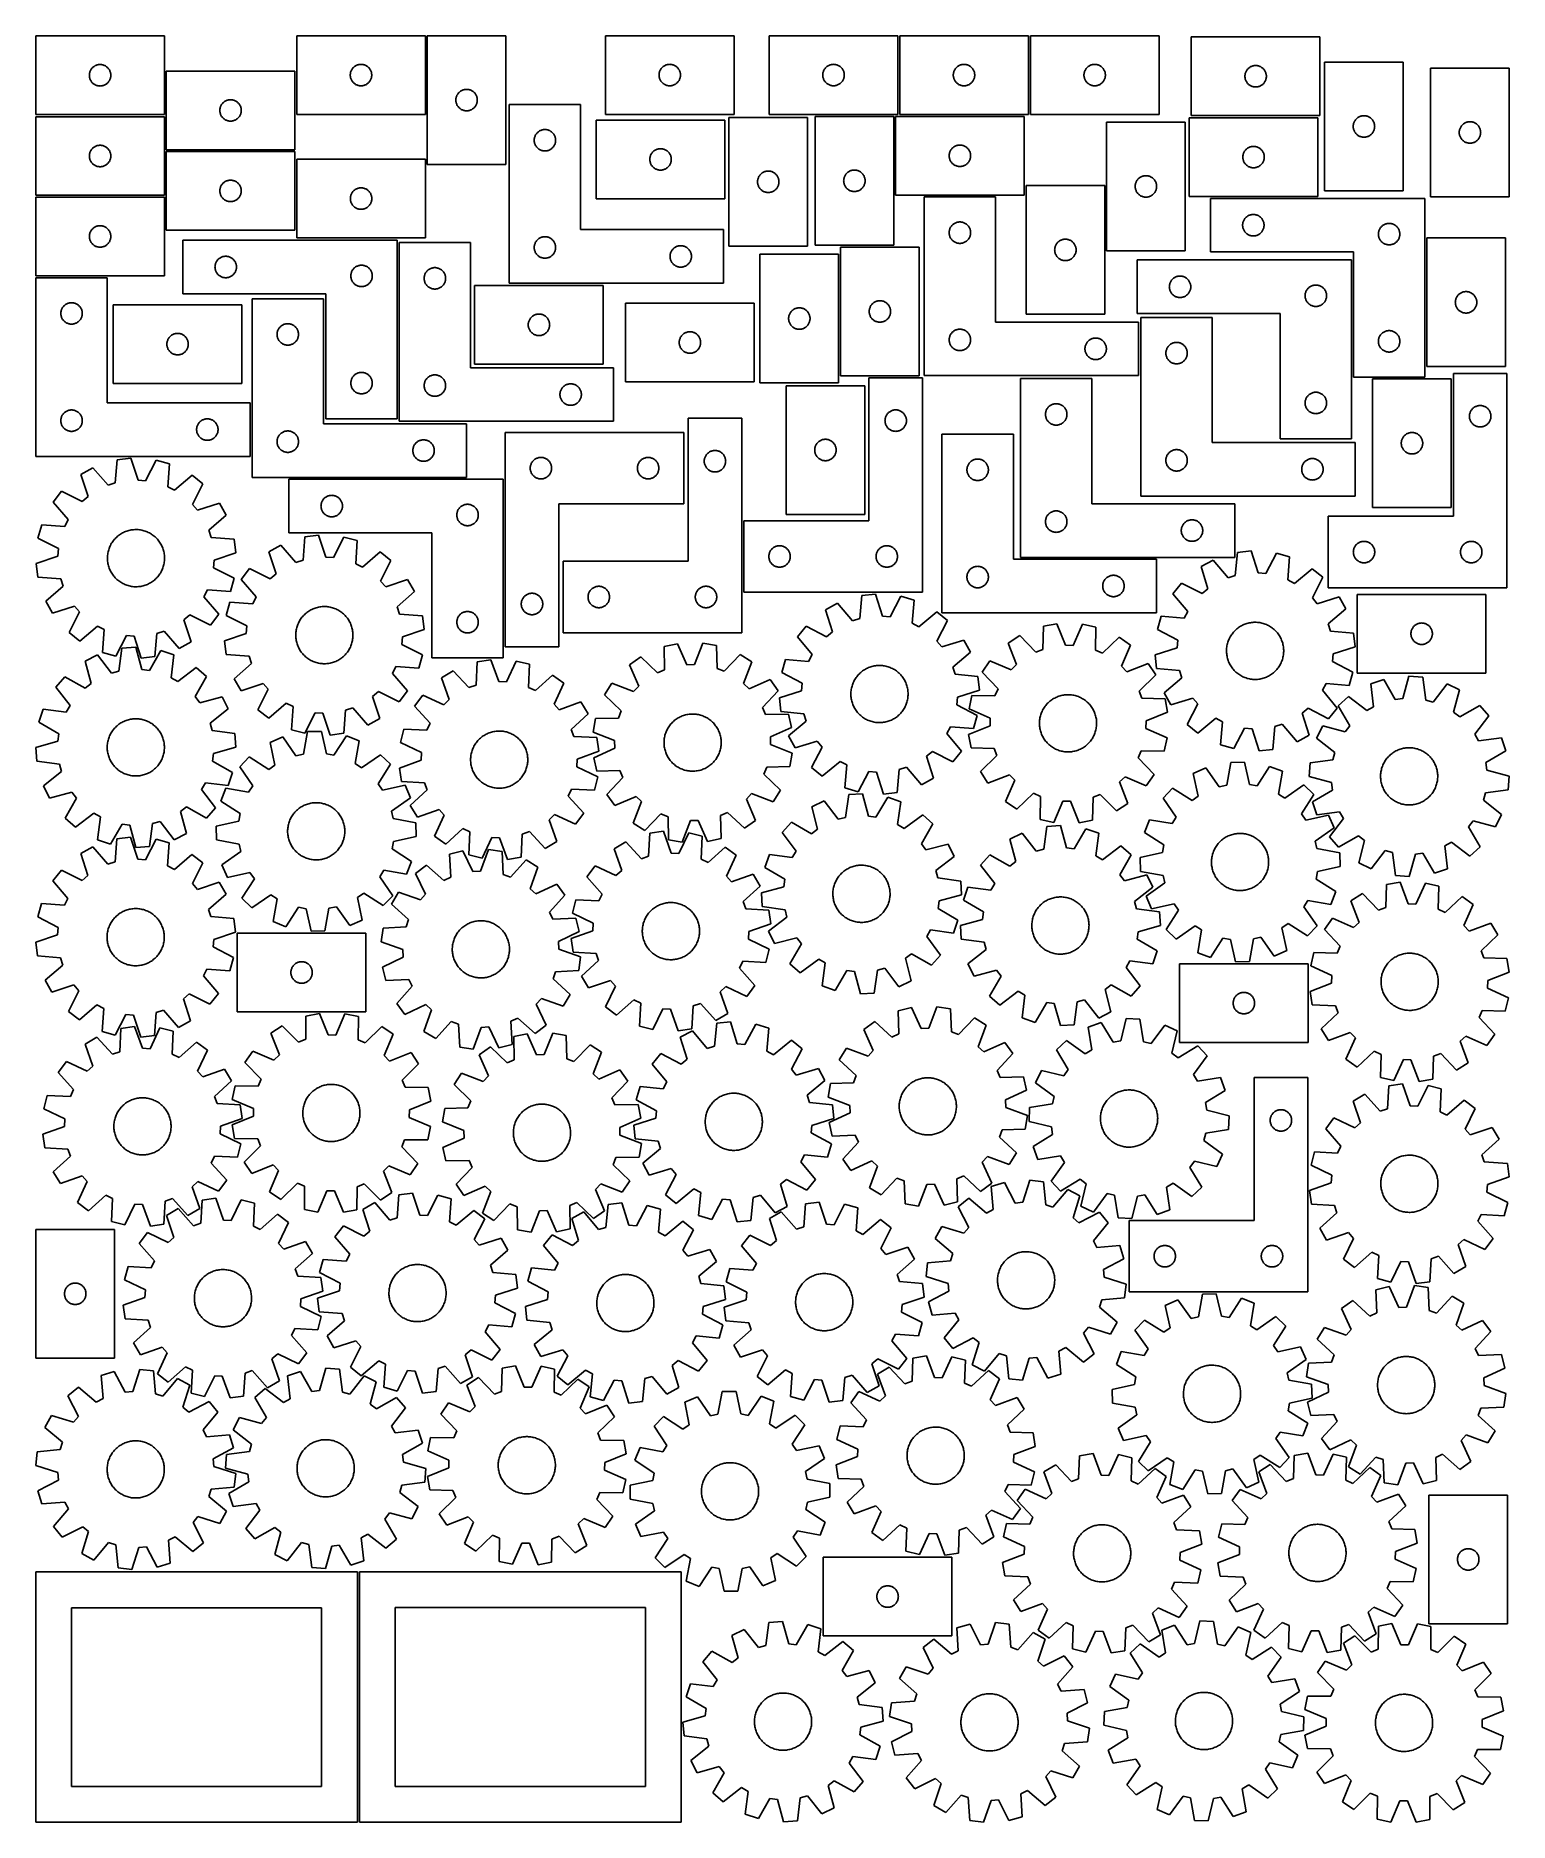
# Model space of a CAD drawing. Header units: millimetres. Extents: x 7 to 1243, y 7 to 1506.
import ezdxf

# ---------------------------------------------------------------- set-up
doc = ezdxf.new("R2010")
doc.units = ezdxf.units.MM
doc.layers.add('CUT', color=7, linetype='CONTINUOUS', true_color=0x000000)

msp = doc.modelspace()

# ---------------------------------------------------------------- linework, layer by layer
at = {"layer": 'CUT'}
for p, q in [((114.514739, 1505.850862), (6.514739, 1505.850862)), ((6.514739, 1505.850862), (6.514739, 1439.850862)), ((114.514739, 1439.850862), (114.514739, 1505.850862)), ((333.575713, 1506.030061), (225.575713, 1506.030061)), ((225.575713, 1506.030061), (225.575713, 1440.030061)), ((333.575713, 1440.030061), (333.575713, 1506.030061)), ((401.217985, 1506.047395), (335.217985, 1506.047395)), ((335.217985, 1506.047395), (335.217985, 1398.047395)), ((401.217985, 1398.047395), (401.217985, 1506.047395)), ((592.740081, 1506.045197), (484.740081, 1506.045197)), ((484.740081, 1506.045197), (484.740081, 1440.045197)), ((592.740081, 1440.045197), (592.740081, 1506.045197)), ((730.21884, 1506.047395), (622.21884, 1506.047395)), ((622.21884, 1506.047395), (622.21884, 1440.047395)), ((730.21884, 1440.047395), (730.21884, 1506.047395)), ((839.777432, 1506.024449), (731.777432, 1506.024449)), ((731.777432, 1506.024449), (731.777432, 1440.024449)), ((839.777432, 1440.024449), (839.777432, 1506.024449)), ((949.470242, 1506.022984), (841.470242, 1506.022984)), ((841.470242, 1506.022984), (841.470242, 1440.022984)), ((949.470242, 1440.022984), (949.470242, 1506.022984)), ((1084.570815, 1505.01883), (976.570815, 1505.01883)), ((976.570815, 1505.01883), (976.570815, 1439.01883)), ((1084.570815, 1439.01883), (1084.570815, 1505.01883)), ((51.514739, 1472.850862), (51.534008, 1473.43949)), ((51.534008, 1472.262233), (51.514739, 1472.850862)), ((51.534008, 1473.43949), (51.591735, 1474.025597)), ((51.591735, 1471.676126), (51.534008, 1472.262233)), ((51.591735, 1474.025597), (51.687671, 1474.606674)), ((51.687671, 1471.095049), (51.591735, 1471.676126)), ((51.687671, 1474.606674), (51.821406, 1475.180233)), ((51.821406, 1470.52149), (51.687671, 1471.095049)), ((51.821406, 1475.180233), (51.992368, 1475.743817)), ((51.992368, 1469.957906), (51.821406, 1470.52149)), ((51.992368, 1475.743817), (52.199823, 1476.295012)), ((52.199823, 1469.406711), (51.992368, 1469.957906)), ((52.199823, 1476.295012), (52.442884, 1476.83146)), ((52.442884, 1476.83146), (52.72051, 1477.350862)), ((52.72051, 1477.350862), (53.031512, 1477.850994)), ((53.031512, 1477.850994), (53.374559, 1478.329714)), ((53.374559, 1478.329714), (53.748181, 1478.784974)), ((53.748181, 1478.784974), (54.150778, 1479.214823)), ((54.150778, 1479.214823), (54.580626, 1479.61742)), ((54.580626, 1479.61742), (55.035886, 1479.991042)), ((55.035886, 1479.991042), (55.514607, 1480.334088)), ((55.514607, 1480.334088), (56.014739, 1480.64509)), ((56.014739, 1480.64509), (56.534141, 1480.922716)), ((56.534141, 1480.922716), (57.070588, 1481.165777)), ((57.070588, 1481.165777), (57.621784, 1481.373233)), ((57.621784, 1481.373233), (58.185367, 1481.544194)), ((58.185367, 1481.544194), (58.758926, 1481.677929)), ((58.758926, 1481.677929), (59.340003, 1481.773865)), ((59.340003, 1481.773865), (59.926111, 1481.831592)), ((59.926111, 1481.831592), (60.514739, 1481.850862)), ((60.514739, 1481.850862), (61.103367, 1481.831592)), ((61.103367, 1481.831592), (61.689475, 1481.773865)), ((61.689475, 1481.773865), (62.270552, 1481.677929)), ((62.270552, 1481.677929), (62.84411, 1481.544194)), ((62.84411, 1481.544194), (63.407694, 1481.373233)), ((63.407694, 1481.373233), (63.95889, 1481.165777)), ((63.95889, 1481.165777), (64.495337, 1480.922716)), ((64.495337, 1480.922716), (65.014739, 1480.64509)), ((65.014739, 1480.64509), (65.514871, 1480.334088)), ((65.514871, 1480.334088), (65.993592, 1479.991042)), ((65.993592, 1479.991042), (66.448851, 1479.61742)), ((66.448851, 1479.61742), (66.8787, 1479.214823)), ((66.8787, 1479.214823), (67.281297, 1478.784974)), ((67.281297, 1478.784974), (67.654919, 1478.329714)), ((67.654919, 1478.329714), (67.997965, 1477.850994)), ((67.997965, 1477.850994), (68.308967, 1477.350862)), ((68.308967, 1477.350862), (68.586593, 1476.83146)), ((68.586593, 1476.83146), (68.829655, 1476.295012)), ((68.829655, 1476.295012), (69.03711, 1475.743817)), ((69.03711, 1469.957906), (68.829655, 1469.406711)), ((69.03711, 1475.743817), (69.208071, 1475.180233)), ((69.208071, 1470.52149), (69.03711, 1469.957906)), ((69.208071, 1475.180233), (69.341806, 1474.606674)), ((69.341806, 1471.095049), (69.208071, 1470.52149)), ((69.341806, 1474.606674), (69.437743, 1474.025597)), ((69.437743, 1471.676126), (69.341806, 1471.095049)), ((69.437743, 1474.025597), (69.495469, 1473.43949)), ((69.495469, 1472.262233), (69.437743, 1471.676126)), ((69.495469, 1473.43949), (69.514739, 1472.850862)), ((69.514739, 1472.850862), (69.495469, 1472.262233)), ((224.04196, 1476.364045), (116.04196, 1476.364045)), ((116.04196, 1476.364045), (116.04196, 1410.364045)), ((224.04196, 1410.364045), (224.04196, 1476.364045)), ((270.575713, 1473.030061), (270.594983, 1473.618689)), ((270.594983, 1472.441433), (270.575713, 1473.030061)), ((270.594983, 1473.618689), (270.652709, 1474.204797)), ((270.652709, 1471.855325), (270.594983, 1472.441433)), ((270.652709, 1474.204797), (270.748645, 1474.785874)), ((270.748645, 1471.274248), (270.652709, 1471.855325)), ((270.748645, 1474.785874), (270.88238, 1475.359432)), ((270.88238, 1470.700689), (270.748645, 1471.274248)), ((270.88238, 1475.359432), (271.053342, 1475.923016)), ((271.053342, 1470.137106), (270.88238, 1470.700689)), ((271.053342, 1475.923016), (271.260797, 1476.474212)), ((271.260797, 1469.58591), (271.053342, 1470.137106)), ((271.260797, 1476.474212), (271.503858, 1477.010659)), ((271.503858, 1469.049463), (271.260797, 1469.58591)), ((271.503858, 1477.010659), (271.781484, 1477.530061)), ((271.781484, 1477.530061), (272.092486, 1478.030193)), ((272.092486, 1478.030193), (272.435533, 1478.508914)), ((272.435533, 1478.508914), (272.809155, 1478.964173)), ((272.809155, 1478.964173), (273.211752, 1479.394022)), ((273.211752, 1479.394022), (273.641601, 1479.796619)), ((273.641601, 1479.796619), (274.09686, 1480.170241)), ((274.09686, 1480.170241), (274.575581, 1480.513287)), ((274.575581, 1480.513287), (275.075713, 1480.824289)), ((275.075713, 1480.824289), (275.595115, 1481.101915)), ((275.595115, 1481.101915), (276.131562, 1481.344977)), ((276.131562, 1481.344977), (276.682758, 1481.552432)), ((276.682758, 1481.552432), (277.246341, 1481.723393)), ((277.246341, 1481.723393), (277.8199, 1481.857128)), ((277.8199, 1481.857128), (278.400977, 1481.953065)), ((278.400977, 1481.953065), (278.987085, 1482.010791)), ((278.987085, 1482.010791), (279.575713, 1482.030061)), ((279.575713, 1482.030061), (280.164341, 1482.010791)), ((280.164341, 1482.010791), (280.750449, 1481.953065)), ((280.750449, 1481.953065), (281.331526, 1481.857128)), ((281.331526, 1481.857128), (281.905084, 1481.723393)), ((281.905084, 1481.723393), (282.468668, 1481.552432)), ((282.468668, 1481.552432), (283.019864, 1481.344977)), ((283.019864, 1481.344977), (283.556311, 1481.101915)), ((283.556311, 1481.101915), (284.075713, 1480.824289)), ((284.075713, 1480.824289), (284.575845, 1480.513287)), ((284.575845, 1480.513287), (285.054566, 1480.170241)), ((285.054566, 1480.170241), (285.509825, 1479.796619)), ((285.509825, 1479.796619), (285.939674, 1479.394022)), ((285.939674, 1479.394022), (286.342271, 1478.964173)), ((286.342271, 1478.964173), (286.715893, 1478.508914)), ((286.715893, 1478.508914), (287.058939, 1478.030193)), ((287.058939, 1478.030193), (287.369942, 1477.530061)), ((287.369942, 1477.530061), (287.647568, 1477.010659)), ((287.647568, 1477.010659), (287.890629, 1476.474212)), ((287.890629, 1469.58591), (287.647568, 1469.049463)), ((287.890629, 1476.474212), (288.098084, 1475.923016)), ((288.098084, 1470.137106), (287.890629, 1469.58591)), ((288.098084, 1475.923016), (288.269045, 1475.359432)), ((288.269045, 1470.700689), (288.098084, 1470.137106)), ((288.269045, 1475.359432), (288.40278, 1474.785874)), ((288.40278, 1471.274248), (288.269045, 1470.700689)), ((288.40278, 1474.785874), (288.498717, 1474.204797)), ((288.498717, 1471.855325), (288.40278, 1471.274248)), ((288.498717, 1474.204797), (288.556443, 1473.618689)), ((288.556443, 1472.441433), (288.498717, 1471.855325)), ((288.556443, 1473.618689), (288.575713, 1473.030061)), ((288.575713, 1473.030061), (288.556443, 1472.441433)), ((529.740081, 1473.045197), (529.75935, 1473.633826)), ((529.75935, 1472.456569), (529.740081, 1473.045197)), ((529.75935, 1473.633826), (529.817077, 1474.219933)), ((529.817077, 1471.870462), (529.75935, 1472.456569)), ((529.817077, 1474.219933), (529.913013, 1474.80101)), ((529.913013, 1471.289385), (529.817077, 1471.870462)), ((529.913013, 1474.80101), (530.046748, 1475.374569)), ((530.046748, 1470.715826), (529.913013, 1471.289385)), ((530.046748, 1475.374569), (530.217709, 1475.938153)), ((530.217709, 1470.152242), (530.046748, 1470.715826)), ((530.217709, 1475.938153), (530.425165, 1476.489348)), ((530.425165, 1469.601047), (530.217709, 1470.152242)), ((530.425165, 1476.489348), (530.668226, 1477.025796)), ((530.668226, 1469.064599), (530.425165, 1469.601047)), ((530.668226, 1477.025796), (530.945852, 1477.545197)), ((530.945852, 1477.545197), (531.256854, 1478.04533)), ((531.256854, 1478.04533), (531.599901, 1478.52405)), ((531.599901, 1478.52405), (531.973522, 1478.97931)), ((531.973522, 1478.97931), (532.37612, 1479.409159)), ((532.37612, 1479.409159), (532.805968, 1479.811756)), ((532.805968, 1479.811756), (533.261228, 1480.185378)), ((533.261228, 1480.185378), (533.739948, 1480.528424)), ((533.739948, 1480.528424), (534.240081, 1480.839426)), ((534.240081, 1480.839426), (534.759482, 1481.117052)), ((534.759482, 1481.117052), (535.29593, 1481.360113)), ((535.29593, 1481.360113), (535.847125, 1481.567569)), ((535.847125, 1481.567569), (536.410709, 1481.73853)), ((536.410709, 1481.73853), (536.984268, 1481.872265)), ((536.984268, 1481.872265), (537.565345, 1481.968201)), ((537.565345, 1481.968201), (538.151452, 1482.025928)), ((538.151452, 1482.025928), (538.740081, 1482.045197)), ((538.740081, 1482.045197), (539.328709, 1482.025928)), ((539.328709, 1482.025928), (539.914816, 1481.968201)), ((539.914816, 1481.968201), (540.495893, 1481.872265)), ((540.495893, 1481.872265), (541.069452, 1481.73853)), ((541.069452, 1481.73853), (541.633036, 1481.567569)), ((541.633036, 1481.567569), (542.184231, 1481.360113)), ((542.184231, 1481.360113), (542.720679, 1481.117052)), ((542.720679, 1481.117052), (543.240081, 1480.839426)), ((543.240081, 1480.839426), (543.740213, 1480.528424)), ((543.740213, 1480.528424), (544.218933, 1480.185378)), ((544.218933, 1480.185378), (544.674193, 1479.811756)), ((544.674193, 1479.811756), (545.104042, 1479.409159)), ((545.104042, 1479.409159), (545.506639, 1478.97931)), ((545.506639, 1478.97931), (545.880261, 1478.52405)), ((545.880261, 1478.52405), (546.223307, 1478.04533)), ((546.223307, 1478.04533), (546.534309, 1477.545197)), ((546.534309, 1477.545197), (546.811935, 1477.025796)), ((546.811935, 1477.025796), (547.054996, 1476.489348)), ((547.054996, 1469.601047), (546.811935, 1469.064599)), ((547.054996, 1476.489348), (547.262452, 1475.938153)), ((547.262452, 1470.152242), (547.054996, 1469.601047)), ((547.262452, 1475.938153), (547.433413, 1475.374569)), ((547.433413, 1470.715826), (547.262452, 1470.152242)), ((547.433413, 1475.374569), (547.567148, 1474.80101)), ((547.567148, 1471.289385), (547.433413, 1470.715826)), ((547.567148, 1474.80101), (547.663084, 1474.219933)), ((547.663084, 1471.870462), (547.567148, 1471.289385)), ((547.663084, 1474.219933), (547.720811, 1473.633826)), ((547.720811, 1472.456569), (547.663084, 1471.870462)), ((547.720811, 1473.633826), (547.740081, 1473.045197)), ((547.740081, 1473.045197), (547.720811, 1472.456569)), ((667.21884, 1473.047395), (667.23811, 1473.636023)), ((667.23811, 1472.458767), (667.21884, 1473.047395)), ((667.23811, 1473.636023), (667.295837, 1474.22213)), ((667.295837, 1471.872659), (667.23811, 1472.458767)), ((667.295837, 1474.22213), (667.391773, 1474.803208)), ((667.391773, 1471.291582), (667.295837, 1471.872659)), ((667.391773, 1474.803208), (667.525508, 1475.376766)), ((667.525508, 1470.718023), (667.391773, 1471.291582)), ((667.525508, 1475.376766), (667.696469, 1475.94035)), ((667.696469, 1470.15444), (667.525508, 1470.718023)), ((667.696469, 1475.94035), (667.903925, 1476.491546)), ((667.903925, 1469.603244), (667.696469, 1470.15444)), ((667.903925, 1476.491546), (668.146986, 1477.027993)), ((668.146986, 1469.066797), (667.903925, 1469.603244)), ((668.146986, 1477.027993), (668.424612, 1477.547395)), ((668.424612, 1477.547395), (668.735614, 1478.047527)), ((668.735614, 1478.047527), (669.07866, 1478.526248)), ((669.07866, 1478.526248), (669.452282, 1478.981507)), ((669.452282, 1478.981507), (669.854879, 1479.411356)), ((669.854879, 1479.411356), (670.284728, 1479.813953)), ((670.284728, 1479.813953), (670.739987, 1480.187575)), ((670.739987, 1480.187575), (671.218708, 1480.530621)), ((671.218708, 1480.530621), (671.71884, 1480.841623)), ((671.71884, 1480.841623), (672.238242, 1481.119249)), ((672.238242, 1481.119249), (672.774689, 1481.362311)), ((672.774689, 1481.362311), (673.325885, 1481.569766)), ((673.325885, 1481.569766), (673.889469, 1481.740727)), ((673.889469, 1481.740727), (674.463027, 1481.874462)), ((674.463027, 1481.874462), (675.044105, 1481.970399)), ((675.044105, 1481.970399), (675.630212, 1482.028125)), ((675.630212, 1482.028125), (676.21884, 1482.047395)), ((676.21884, 1482.047395), (676.807469, 1482.028125)), ((676.807469, 1482.028125), (677.393576, 1481.970399)), ((677.393576, 1481.970399), (677.974653, 1481.874462)), ((677.974653, 1481.874462), (678.548212, 1481.740727)), ((678.548212, 1481.740727), (679.111796, 1481.569766)), ((679.111796, 1481.569766), (679.662991, 1481.362311)), ((679.662991, 1481.362311), (680.199439, 1481.119249)), ((680.199439, 1481.119249), (680.71884, 1480.841623)), ((680.71884, 1480.841623), (681.218972, 1480.530621)), ((681.218972, 1480.530621), (681.697693, 1480.187575)), ((681.697693, 1480.187575), (682.152953, 1479.813953)), ((682.152953, 1479.813953), (682.582801, 1479.411356)), ((682.582801, 1479.411356), (682.985399, 1478.981507)), ((682.985399, 1478.981507), (683.35902, 1478.526248)), ((683.35902, 1478.526248), (683.702067, 1478.047527)), ((683.702067, 1478.047527), (684.013069, 1477.547395)), ((684.013069, 1477.547395), (684.290695, 1477.027993)), ((684.290695, 1477.027993), (684.533756, 1476.491546)), ((684.533756, 1469.603244), (684.290695, 1469.066797)), ((684.533756, 1476.491546), (684.741212, 1475.94035)), ((684.741212, 1470.15444), (684.533756, 1469.603244)), ((684.741212, 1475.94035), (684.912173, 1475.376766)), ((684.912173, 1470.718023), (684.741212, 1470.15444)), ((684.912173, 1475.376766), (685.045908, 1474.803208)), ((685.045908, 1471.291582), (684.912173, 1470.718023)), ((685.045908, 1474.803208), (685.141844, 1474.22213)), ((685.141844, 1471.872659), (685.045908, 1471.291582)), ((685.141844, 1474.22213), (685.199571, 1473.636023)), ((685.199571, 1472.458767), (685.141844, 1471.872659)), ((685.199571, 1473.636023), (685.21884, 1473.047395)), ((685.21884, 1473.047395), (685.199571, 1472.458767)), ((776.777432, 1473.024449), (776.796702, 1473.613077)), ((776.796702, 1472.43582), (776.777432, 1473.024449)), ((776.796702, 1473.613077), (776.854429, 1474.199184)), ((776.854429, 1471.849713), (776.796702, 1472.43582)), ((776.854429, 1474.199184), (776.950365, 1474.780261)), ((776.950365, 1471.268636), (776.854429, 1471.849713)), ((776.950365, 1474.780261), (777.0841, 1475.35382)), ((777.0841, 1470.695077), (776.950365, 1471.268636)), ((777.0841, 1475.35382), (777.255061, 1475.917404)), ((777.255061, 1470.131493), (777.0841, 1470.695077)), ((777.255061, 1475.917404), (777.462516, 1476.468599)), ((777.462516, 1469.580298), (777.255061, 1470.131493)), ((777.462516, 1476.468599), (777.705578, 1477.005047)), ((777.705578, 1469.04385), (777.462516, 1469.580298)), ((777.705578, 1477.005047), (777.983204, 1477.524449)), ((777.983204, 1477.524449), (778.294206, 1478.024581)), ((778.294206, 1478.024581), (778.637252, 1478.503301)), ((778.637252, 1478.503301), (779.010874, 1478.958561)), ((779.010874, 1478.958561), (779.413471, 1479.38841)), ((779.413471, 1479.38841), (779.84332, 1479.791007)), ((779.84332, 1479.791007), (780.298579, 1480.164629)), ((780.298579, 1480.164629), (780.7773, 1480.507675)), ((780.7773, 1480.507675), (781.277432, 1480.818677)), ((781.277432, 1480.818677), (781.796834, 1481.096303)), ((781.796834, 1481.096303), (782.333281, 1481.339364)), ((782.333281, 1481.339364), (782.884477, 1481.54682)), ((782.884477, 1481.54682), (783.448061, 1481.717781)), ((783.448061, 1481.717781), (784.021619, 1481.851516)), ((784.021619, 1481.851516), (784.602697, 1481.947452)), ((784.602697, 1481.947452), (785.188804, 1482.005179)), ((785.188804, 1482.005179), (785.777432, 1482.024449)), ((785.777432, 1482.024449), (786.36606, 1482.005179)), ((786.36606, 1482.005179), (786.952168, 1481.947452)), ((786.952168, 1481.947452), (787.533245, 1481.851516)), ((787.533245, 1481.851516), (788.106804, 1481.717781)), ((788.106804, 1481.717781), (788.670387, 1481.54682)), ((788.670387, 1481.54682), (789.221583, 1481.339364)), ((789.221583, 1481.339364), (789.75803, 1481.096303)), ((789.75803, 1481.096303), (790.277432, 1480.818677)), ((790.277432, 1480.818677), (790.777564, 1480.507675)), ((790.777564, 1480.507675), (791.256285, 1480.164629)), ((791.256285, 1480.164629), (791.711545, 1479.791007)), ((791.711545, 1479.791007), (792.141393, 1479.38841)), ((792.141393, 1479.38841), (792.543991, 1478.958561)), ((792.543991, 1478.958561), (792.917612, 1478.503301)), ((792.917612, 1478.503301), (793.260659, 1478.024581)), ((793.260659, 1478.024581), (793.571661, 1477.524449)), ((793.571661, 1477.524449), (793.849287, 1477.005047)), ((793.849287, 1477.005047), (794.092348, 1476.468599)), ((794.092348, 1469.580298), (793.849287, 1469.04385)), ((794.092348, 1476.468599), (794.299803, 1475.917404)), ((794.299803, 1470.131493), (794.092348, 1469.580298)), ((794.299803, 1475.917404), (794.470765, 1475.35382)), ((794.470765, 1470.695077), (794.299803, 1470.131493)), ((794.470765, 1475.35382), (794.6045, 1474.780261)), ((794.6045, 1471.268636), (794.470765, 1470.695077)), ((794.6045, 1474.780261), (794.700436, 1474.199184)), ((794.700436, 1471.849713), (794.6045, 1471.268636)), ((794.700436, 1474.199184), (794.758163, 1473.613077)), ((794.758163, 1472.43582), (794.700436, 1471.849713)), ((794.758163, 1473.613077), (794.777432, 1473.024449)), ((794.777432, 1473.024449), (794.758163, 1472.43582)), ((886.470242, 1473.022984), (886.489512, 1473.611612)), ((886.489512, 1472.434356), (886.470242, 1473.022984)), ((886.489512, 1473.611612), (886.547239, 1474.197719)), ((886.547239, 1471.848248), (886.489512, 1472.434356)), ((886.547239, 1474.197719), (886.643175, 1474.778797)), ((886.643175, 1471.267171), (886.547239, 1471.848248)), ((886.643175, 1474.778797), (886.77691, 1475.352355)), ((886.77691, 1470.693612), (886.643175, 1471.267171)), ((886.77691, 1475.352355), (886.947871, 1475.915939)), ((886.947871, 1470.130029), (886.77691, 1470.693612)), ((886.947871, 1475.915939), (887.155327, 1476.467135)), ((887.155327, 1469.578833), (886.947871, 1470.130029)), ((887.155327, 1476.467135), (887.398388, 1477.003582)), ((887.398388, 1469.042385), (887.155327, 1469.578833)), ((887.398388, 1477.003582), (887.676014, 1477.522984)), ((887.676014, 1477.522984), (887.987016, 1478.023116)), ((887.987016, 1478.023116), (888.330062, 1478.501837)), ((888.330062, 1478.501837), (888.703684, 1478.957096)), ((888.703684, 1478.957096), (889.106281, 1479.386945)), ((889.106281, 1479.386945), (889.53613, 1479.789542)), ((889.53613, 1479.789542), (889.991389, 1480.163164)), ((889.991389, 1480.163164), (890.47011, 1480.50621)), ((890.47011, 1480.50621), (890.970242, 1480.817212)), ((890.970242, 1480.817212), (891.489644, 1481.094838)), ((891.489644, 1481.094838), (892.026091, 1481.337899)), ((892.026091, 1481.337899), (892.577287, 1481.545355)), ((892.577287, 1481.545355), (893.140871, 1481.716316)), ((893.140871, 1481.716316), (893.714429, 1481.850051)), ((893.714429, 1481.850051), (894.295507, 1481.945987)), ((894.295507, 1481.945987), (894.881614, 1482.003714)), ((894.881614, 1482.003714), (895.470242, 1482.022984)), ((895.470242, 1482.022984), (896.05887, 1482.003714)), ((896.05887, 1482.003714), (896.644978, 1481.945987)), ((896.644978, 1481.945987), (897.226055, 1481.850051)), ((897.226055, 1481.850051), (897.799614, 1481.716316)), ((897.799614, 1481.716316), (898.363198, 1481.545355)), ((898.363198, 1481.545355), (898.914393, 1481.337899)), ((898.914393, 1481.337899), (899.450841, 1481.094838)), ((899.450841, 1481.094838), (899.970242, 1480.817212)), ((899.970242, 1480.817212), (900.470374, 1480.50621)), ((900.470374, 1480.50621), (900.949095, 1480.163164)), ((900.949095, 1480.163164), (901.404355, 1479.789542)), ((901.404355, 1479.789542), (901.834203, 1479.386945)), ((901.834203, 1479.386945), (902.236801, 1478.957096)), ((902.236801, 1478.957096), (902.610422, 1478.501837)), ((902.610422, 1478.501837), (902.953469, 1478.023116)), ((902.953469, 1478.023116), (903.264471, 1477.522984)), ((903.264471, 1477.522984), (903.542097, 1477.003582)), ((903.542097, 1477.003582), (903.785158, 1476.467135)), ((903.785158, 1469.578833), (903.542097, 1469.042385)), ((903.785158, 1476.467135), (903.992613, 1475.915939)), ((903.992613, 1470.130029), (903.785158, 1469.578833)), ((903.992613, 1475.915939), (904.163575, 1475.352355)), ((904.163575, 1470.693612), (903.992613, 1470.130029)), ((904.163575, 1475.352355), (904.29731, 1474.778797)), ((904.29731, 1471.267171), (904.163575, 1470.693612)), ((904.29731, 1474.778797), (904.393246, 1474.197719)), ((904.393246, 1471.848248), (904.29731, 1471.267171)), ((904.393246, 1474.197719), (904.450973, 1473.611612)), ((904.450973, 1472.434356), (904.393246, 1471.848248)), ((904.450973, 1473.611612), (904.470242, 1473.022984)), ((904.470242, 1473.022984), (904.450973, 1472.434356)), ((1021.570815, 1472.01883), (1021.590085, 1472.607458)), ((1021.590085, 1471.430202), (1021.570815, 1472.01883)), ((1021.590085, 1472.607458), (1021.647811, 1473.193566)), ((1021.647811, 1470.844095), (1021.590085, 1471.430202)), ((1021.647811, 1473.193566), (1021.743747, 1473.774643)), ((1021.743747, 1470.263017), (1021.647811, 1470.844095)), ((1021.743747, 1473.774643), (1021.877482, 1474.348202)), ((1021.877482, 1469.689459), (1021.743747, 1470.263017)), ((1021.877482, 1474.348202), (1022.048444, 1474.911785)), ((1022.048444, 1469.125875), (1021.877482, 1469.689459)), ((1022.048444, 1474.911785), (1022.255899, 1475.462981)), ((1022.255899, 1475.462981), (1022.49896, 1475.999429)), ((1022.49896, 1475.999429), (1022.776586, 1476.51883)), ((1022.776586, 1476.51883), (1023.087588, 1477.018962)), ((1023.087588, 1477.018962), (1023.430635, 1477.497683)), ((1023.430635, 1477.497683), (1023.804257, 1477.952943)), ((1023.804257, 1477.952943), (1024.206854, 1478.382791)), ((1024.206854, 1478.382791), (1024.636702, 1478.785389)), ((1024.636702, 1478.785389), (1025.091962, 1479.15901)), ((1025.091962, 1479.15901), (1025.570683, 1479.502057)), ((1025.570683, 1479.502057), (1026.070815, 1479.813059)), ((1026.070815, 1479.813059), (1026.590217, 1480.090685)), ((1026.590217, 1480.090685), (1027.126664, 1480.333746)), ((1027.126664, 1480.333746), (1027.67786, 1480.541201)), ((1027.67786, 1480.541201), (1028.241443, 1480.712163)), ((1028.241443, 1480.712163), (1028.815002, 1480.845898)), ((1028.815002, 1480.845898), (1029.396079, 1480.941834)), ((1029.396079, 1480.941834), (1029.982187, 1480.999561)), ((1029.982187, 1480.999561), (1030.570815, 1481.01883)), ((1030.570815, 1481.01883), (1031.159443, 1480.999561)), ((1031.159443, 1480.999561), (1031.745551, 1480.941834)), ((1031.745551, 1480.941834), (1032.326628, 1480.845898)), ((1032.326628, 1480.845898), (1032.900186, 1480.712163)), ((1032.900186, 1480.712163), (1033.46377, 1480.541201)), ((1033.46377, 1480.541201), (1034.014966, 1480.333746)), ((1034.014966, 1480.333746), (1034.551413, 1480.090685)), ((1034.551413, 1480.090685), (1035.070815, 1479.813059)), ((1035.070815, 1479.813059), (1035.570947, 1479.502057)), ((1035.570947, 1479.502057), (1036.049668, 1479.15901)), ((1036.049668, 1479.15901), (1036.504927, 1478.785389)), ((1036.504927, 1478.785389), (1036.934776, 1478.382791)), ((1036.934776, 1478.382791), (1037.337373, 1477.952943)), ((1037.337373, 1477.952943), (1037.710995, 1477.497683)), ((1037.710995, 1477.497683), (1038.054041, 1477.018962)), ((1038.054041, 1477.018962), (1038.365043, 1476.51883)), ((1038.365043, 1476.51883), (1038.64267, 1475.999429)), ((1038.64267, 1475.999429), (1038.885731, 1475.462981)), ((1038.885731, 1475.462981), (1039.093186, 1474.911785)), ((1039.093186, 1474.911785), (1039.264147, 1474.348202)), ((1039.264147, 1469.689459), (1039.093186, 1469.125875)), ((1039.264147, 1474.348202), (1039.397882, 1473.774643)), ((1039.397882, 1470.263017), (1039.264147, 1469.689459)), ((1039.397882, 1473.774643), (1039.493819, 1473.193566)), ((1039.493819, 1470.844095), (1039.397882, 1470.263017)), ((1039.493819, 1473.193566), (1039.551545, 1472.607458)), ((1039.551545, 1471.430202), (1039.493819, 1470.844095)), ((1039.551545, 1472.607458), (1039.570815, 1472.01883)), ((1039.570815, 1472.01883), (1039.551545, 1471.430202)), ((1088.496103, 1483.919463), (1088.496103, 1375.919463)), ((1154.496103, 1483.919463), (1088.496103, 1483.919463)), ((1154.496103, 1375.919463), (1154.496103, 1483.919463)), ((1243.48791, 1478.85428), (1177.48791, 1478.85428)), ((1177.48791, 1478.85428), (1177.48791, 1370.85428)), ((1243.48791, 1370.85428), (1243.48791, 1478.85428)), ((52.442884, 1468.870263), (52.199823, 1469.406711)), ((52.72051, 1468.350862), (52.442884, 1468.870263)), ((53.031512, 1467.850729), (52.72051, 1468.350862)), ((53.374559, 1467.372009), (53.031512, 1467.850729)), ((53.748181, 1466.916749), (53.374559, 1467.372009)), ((54.150778, 1466.486901), (53.748181, 1466.916749)), ((54.580626, 1466.084303), (54.150778, 1466.486901)), ((55.035886, 1465.710681), (54.580626, 1466.084303)), ((55.514607, 1465.367635), (55.035886, 1465.710681)), ((56.014739, 1465.056633), (55.514607, 1465.367635)), ((56.534141, 1464.779007), (56.014739, 1465.056633)), ((57.070588, 1464.535946), (56.534141, 1464.779007)), ((57.621784, 1464.32849), (57.070588, 1464.535946)), ((58.185367, 1464.157529), (57.621784, 1464.32849)), ((58.758926, 1464.023794), (58.185367, 1464.157529)), ((59.340003, 1463.927858), (58.758926, 1464.023794)), ((59.926111, 1463.870131), (59.340003, 1463.927858)), ((60.514739, 1463.850862), (59.926111, 1463.870131)), ((61.103367, 1463.870131), (60.514739, 1463.850862)), ((61.689475, 1463.927858), (61.103367, 1463.870131)), ((62.270552, 1464.023794), (61.689475, 1463.927858)), ((62.84411, 1464.157529), (62.270552, 1464.023794)), ((63.407694, 1464.32849), (62.84411, 1464.157529)), ((63.95889, 1464.535946), (63.407694, 1464.32849)), ((64.495337, 1464.779007), (63.95889, 1464.535946)), ((65.014739, 1465.056633), (64.495337, 1464.779007)), ((65.514871, 1465.367635), (65.014739, 1465.056633)), ((65.993592, 1465.710681), (65.514871, 1465.367635)), ((66.448851, 1466.084303), (65.993592, 1465.710681)), ((66.8787, 1466.486901), (66.448851, 1466.084303)), ((67.281297, 1466.916749), (66.8787, 1466.486901)), ((67.654919, 1467.372009), (67.281297, 1466.916749)), ((67.997965, 1467.850729), (67.654919, 1467.372009)), ((68.308967, 1468.350862), (67.997965, 1467.850729)), ((68.586593, 1468.870263), (68.308967, 1468.350862)), ((68.829655, 1469.406711), (68.586593, 1468.870263)), ((271.781484, 1468.530061), (271.503858, 1469.049463)), ((272.092486, 1468.029929), (271.781484, 1468.530061)), ((272.435533, 1467.551208), (272.092486, 1468.029929)), ((272.809155, 1467.095948), (272.435533, 1467.551208)), ((273.211752, 1466.6661), (272.809155, 1467.095948)), ((273.641601, 1466.263503), (273.211752, 1466.6661)), ((274.09686, 1465.889881), (273.641601, 1466.263503)), ((274.575581, 1465.546834), (274.09686, 1465.889881)), ((275.075713, 1465.235832), (274.575581, 1465.546834)), ((275.595115, 1464.958206), (275.075713, 1465.235832)), ((276.131562, 1464.715145), (275.595115, 1464.958206)), ((276.682758, 1464.50769), (276.131562, 1464.715145)), ((277.246341, 1464.336728), (276.682758, 1464.50769)), ((277.8199, 1464.202993), (277.246341, 1464.336728)), ((278.400977, 1464.107057), (277.8199, 1464.202993)), ((278.987085, 1464.04933), (278.400977, 1464.107057)), ((279.575713, 1464.030061), (278.987085, 1464.04933)), ((280.164341, 1464.04933), (279.575713, 1464.030061)), ((280.750449, 1464.107057), (280.164341, 1464.04933)), ((281.331526, 1464.202993), (280.750449, 1464.107057)), ((281.905084, 1464.336728), (281.331526, 1464.202993)), ((282.468668, 1464.50769), (281.905084, 1464.336728)), ((283.019864, 1464.715145), (282.468668, 1464.50769)), ((283.556311, 1464.958206), (283.019864, 1464.715145)), ((284.075713, 1465.235832), (283.556311, 1464.958206)), ((284.575845, 1465.546834), (284.075713, 1465.235832)), ((285.054566, 1465.889881), (284.575845, 1465.546834)), ((285.509825, 1466.263503), (285.054566, 1465.889881)), ((285.939674, 1466.6661), (285.509825, 1466.263503)), ((286.342271, 1467.095948), (285.939674, 1466.6661)), ((286.715893, 1467.551208), (286.342271, 1467.095948)), ((287.058939, 1468.029929), (286.715893, 1467.551208)), ((287.369942, 1468.530061), (287.058939, 1468.029929)), ((287.647568, 1469.049463), (287.369942, 1468.530061)), ((359.524653, 1454.376767), (359.695614, 1454.940351)), ((359.695614, 1454.940351), (359.90307, 1455.491546)), ((359.90307, 1455.491546), (360.146131, 1456.027994)), ((360.146131, 1456.027994), (360.423757, 1456.547395)), ((360.423757, 1456.547395), (360.734759, 1457.047527)), ((360.734759, 1457.047527), (361.077805, 1457.526248)), ((361.077805, 1457.526248), (361.451427, 1457.981508)), ((361.451427, 1457.981508), (361.854024, 1458.411356)), ((361.854024, 1458.411356), (362.283873, 1458.813954)), ((362.283873, 1458.813954), (362.739133, 1459.187575)), ((362.739133, 1459.187575), (363.217853, 1459.530622)), ((363.217853, 1459.530622), (363.717985, 1459.841624)), ((363.717985, 1459.841624), (364.237387, 1460.11925)), ((364.237387, 1460.11925), (364.773835, 1460.362311)), ((364.773835, 1460.362311), (365.32503, 1460.569767)), ((365.32503, 1460.569767), (365.888614, 1460.740728)), ((365.888614, 1460.740728), (366.462173, 1460.874463)), ((366.462173, 1460.874463), (367.04325, 1460.970399)), ((367.04325, 1460.970399), (367.629357, 1461.028126)), ((367.629357, 1461.028126), (368.217985, 1461.047395)), ((368.217985, 1461.047395), (368.806614, 1461.028126)), ((368.806614, 1461.028126), (369.392721, 1460.970399)), ((369.392721, 1460.970399), (369.973798, 1460.874463)), ((369.973798, 1460.874463), (370.547357, 1460.740728)), ((370.547357, 1460.740728), (371.110941, 1460.569767)), ((371.110941, 1460.569767), (371.662136, 1460.362311)), ((371.662136, 1460.362311), (372.198584, 1460.11925)), ((372.198584, 1460.11925), (372.717985, 1459.841624)), ((372.717985, 1459.841624), (373.218118, 1459.530622)), ((373.218118, 1459.530622), (373.696838, 1459.187575)), ((373.696838, 1459.187575), (374.152098, 1458.813954)), ((374.152098, 1458.813954), (374.581946, 1458.411356)), ((374.581946, 1458.411356), (374.984544, 1457.981508)), ((374.984544, 1457.981508), (375.358166, 1457.526248)), ((375.358166, 1457.526248), (375.701212, 1457.047527)), ((375.701212, 1457.047527), (376.012214, 1456.547395)), ((376.012214, 1456.547395), (376.28984, 1456.027994)), ((376.28984, 1456.027994), (376.532901, 1455.491546)), ((376.532901, 1455.491546), (376.740357, 1454.940351)), ((376.740357, 1454.940351), (376.911318, 1454.376767)), ((530.945852, 1468.545197), (530.668226, 1469.064599)), ((531.256854, 1468.045065), (530.945852, 1468.545197)), ((531.599901, 1467.566345), (531.256854, 1468.045065)), ((531.973522, 1467.111085), (531.599901, 1467.566345)), ((532.37612, 1466.681236), (531.973522, 1467.111085)), ((532.805968, 1466.278639), (532.37612, 1466.681236)), ((533.261228, 1465.905017), (532.805968, 1466.278639)), ((533.739948, 1465.561971), (533.261228, 1465.905017)), ((534.240081, 1465.250969), (533.739948, 1465.561971)), ((534.759482, 1464.973343), (534.240081, 1465.250969)), ((535.29593, 1464.730282), (534.759482, 1464.973343)), ((535.847125, 1464.522826), (535.29593, 1464.730282)), ((536.410709, 1464.351865), (535.847125, 1464.522826)), ((536.984268, 1464.21813), (536.410709, 1464.351865)), ((537.565345, 1464.122194), (536.984268, 1464.21813)), ((538.151452, 1464.064467), (537.565345, 1464.122194)), ((538.740081, 1464.045197), (538.151452, 1464.064467)), ((539.328709, 1464.064467), (538.740081, 1464.045197)), ((539.914816, 1464.122194), (539.328709, 1464.064467)), ((540.495893, 1464.21813), (539.914816, 1464.122194)), ((541.069452, 1464.351865), (540.495893, 1464.21813)), ((541.633036, 1464.522826), (541.069452, 1464.351865)), ((542.184231, 1464.730282), (541.633036, 1464.522826)), ((542.720679, 1464.973343), (542.184231, 1464.730282)), ((543.240081, 1465.250969), (542.720679, 1464.973343)), ((543.740213, 1465.561971), (543.240081, 1465.250969)), ((544.218933, 1465.905017), (543.740213, 1465.561971)), ((544.674193, 1466.278639), (544.218933, 1465.905017)), ((545.104042, 1466.681236), (544.674193, 1466.278639)), ((545.506639, 1467.111085), (545.104042, 1466.681236)), ((545.880261, 1467.566345), (545.506639, 1467.111085)), ((546.223307, 1468.045065), (545.880261, 1467.566345)), ((546.534309, 1468.545197), (546.223307, 1468.045065)), ((546.811935, 1469.064599), (546.534309, 1468.545197)), ((668.424612, 1468.547395), (668.146986, 1469.066797)), ((668.735614, 1468.047263), (668.424612, 1468.547395)), ((669.07866, 1467.568542), (668.735614, 1468.047263)), ((669.452282, 1467.113282), (669.07866, 1467.568542)), ((669.854879, 1466.683434), (669.452282, 1467.113282)), ((670.284728, 1466.280836), (669.854879, 1466.683434)), ((670.739987, 1465.907215), (670.284728, 1466.280836)), ((671.218708, 1465.564168), (670.739987, 1465.907215)), ((671.71884, 1465.253166), (671.218708, 1465.564168)), ((672.238242, 1464.97554), (671.71884, 1465.253166)), ((672.774689, 1464.732479), (672.238242, 1464.97554)), ((673.325885, 1464.525024), (672.774689, 1464.732479)), ((673.889469, 1464.354062), (673.325885, 1464.525024)), ((674.463027, 1464.220327), (673.889469, 1464.354062)), ((675.044105, 1464.124391), (674.463027, 1464.220327)), ((675.630212, 1464.066664), (675.044105, 1464.124391)), ((676.21884, 1464.047395), (675.630212, 1464.066664)), ((676.807469, 1464.066664), (676.21884, 1464.047395)), ((677.393576, 1464.124391), (676.807469, 1464.066664)), ((677.974653, 1464.220327), (677.393576, 1464.124391)), ((678.548212, 1464.354062), (677.974653, 1464.220327)), ((679.111796, 1464.525024), (678.548212, 1464.354062)), ((679.662991, 1464.732479), (679.111796, 1464.525024)), ((680.199439, 1464.97554), (679.662991, 1464.732479)), ((680.71884, 1465.253166), (680.199439, 1464.97554)), ((681.218972, 1465.564168), (680.71884, 1465.253166)), ((681.697693, 1465.907215), (681.218972, 1465.564168)), ((682.152953, 1466.280836), (681.697693, 1465.907215)), ((682.582801, 1466.683434), (682.152953, 1466.280836)), ((682.985399, 1467.113282), (682.582801, 1466.683434)), ((683.35902, 1467.568542), (682.985399, 1467.113282)), ((683.702067, 1468.047263), (683.35902, 1467.568542)), ((684.013069, 1468.547395), (683.702067, 1468.047263)), ((684.290695, 1469.066797), (684.013069, 1468.547395)), ((777.983204, 1468.524449), (777.705578, 1469.04385)), ((778.294206, 1468.024316), (777.983204, 1468.524449)), ((778.637252, 1467.545596), (778.294206, 1468.024316)), ((779.010874, 1467.090336), (778.637252, 1467.545596)), ((779.413471, 1466.660488), (779.010874, 1467.090336)), ((779.84332, 1466.25789), (779.413471, 1466.660488)), ((780.298579, 1465.884268), (779.84332, 1466.25789)), ((780.7773, 1465.541222), (780.298579, 1465.884268)), ((781.277432, 1465.23022), (780.7773, 1465.541222)), ((781.796834, 1464.952594), (781.277432, 1465.23022)), ((782.333281, 1464.709533), (781.796834, 1464.952594)), ((782.884477, 1464.502077), (782.333281, 1464.709533)), ((783.448061, 1464.331116), (782.884477, 1464.502077)), ((784.021619, 1464.197381), (783.448061, 1464.331116)), ((784.602697, 1464.101445), (784.021619, 1464.197381)), ((785.188804, 1464.043718), (784.602697, 1464.101445)), ((785.777432, 1464.024449), (785.188804, 1464.043718)), ((786.36606, 1464.043718), (785.777432, 1464.024449)), ((786.952168, 1464.101445), (786.36606, 1464.043718)), ((787.533245, 1464.197381), (786.952168, 1464.101445)), ((788.106804, 1464.331116), (787.533245, 1464.197381)), ((788.670387, 1464.502077), (788.106804, 1464.331116)), ((789.221583, 1464.709533), (788.670387, 1464.502077)), ((789.75803, 1464.952594), (789.221583, 1464.709533)), ((790.277432, 1465.23022), (789.75803, 1464.952594)), ((790.777564, 1465.541222), (790.277432, 1465.23022)), ((791.256285, 1465.884268), (790.777564, 1465.541222)), ((791.711545, 1466.25789), (791.256285, 1465.884268)), ((792.141393, 1466.660488), (791.711545, 1466.25789)), ((792.543991, 1467.090336), (792.141393, 1466.660488)), ((792.917612, 1467.545596), (792.543991, 1467.090336)), ((793.260659, 1468.024316), (792.917612, 1467.545596)), ((793.571661, 1468.524449), (793.260659, 1468.024316)), ((793.849287, 1469.04385), (793.571661, 1468.524449)), ((887.676014, 1468.522984), (887.398388, 1469.042385)), ((887.987016, 1468.022852), (887.676014, 1468.522984)), ((888.330062, 1467.544131), (887.987016, 1468.022852)), ((888.703684, 1467.088871), (888.330062, 1467.544131)), ((889.106281, 1466.659023), (888.703684, 1467.088871)), ((889.53613, 1466.256425), (889.106281, 1466.659023)), ((889.991389, 1465.882804), (889.53613, 1466.256425)), ((890.47011, 1465.539757), (889.991389, 1465.882804)), ((890.970242, 1465.228755), (890.47011, 1465.539757)), ((891.489644, 1464.951129), (890.970242, 1465.228755)), ((892.026091, 1464.708068), (891.489644, 1464.951129)), ((892.577287, 1464.500613), (892.026091, 1464.708068)), ((893.140871, 1464.329651), (892.577287, 1464.500613)), ((893.714429, 1464.195916), (893.140871, 1464.329651)), ((894.295507, 1464.09998), (893.714429, 1464.195916)), ((894.881614, 1464.042253), (894.295507, 1464.09998)), ((895.470242, 1464.022984), (894.881614, 1464.042253)), ((896.05887, 1464.042253), (895.470242, 1464.022984)), ((896.644978, 1464.09998), (896.05887, 1464.042253)), ((897.226055, 1464.195916), (896.644978, 1464.09998)), ((897.799614, 1464.329651), (897.226055, 1464.195916)), ((898.363198, 1464.500613), (897.799614, 1464.329651)), ((898.914393, 1464.708068), (898.363198, 1464.500613)), ((899.450841, 1464.951129), (898.914393, 1464.708068)), ((899.970242, 1465.228755), (899.450841, 1464.951129)), ((900.470374, 1465.539757), (899.970242, 1465.228755)), ((900.949095, 1465.882804), (900.470374, 1465.539757)), ((901.404355, 1466.256425), (900.949095, 1465.882804)), ((901.834203, 1466.659023), (901.404355, 1466.256425)), ((902.236801, 1467.088871), (901.834203, 1466.659023)), ((902.610422, 1467.544131), (902.236801, 1467.088871)), ((902.953469, 1468.022852), (902.610422, 1467.544131)), ((903.264471, 1468.522984), (902.953469, 1468.022852)), ((903.542097, 1469.042385), (903.264471, 1468.522984)), ((1022.255899, 1468.574679), (1022.048444, 1469.125875)), ((1022.49896, 1468.038232), (1022.255899, 1468.574679)), ((1022.776586, 1467.51883), (1022.49896, 1468.038232)), ((1023.087588, 1467.018698), (1022.776586, 1467.51883)), ((1023.430635, 1466.539977), (1023.087588, 1467.018698)), ((1023.804257, 1466.084718), (1023.430635, 1466.539977)), ((1024.206854, 1465.654869), (1023.804257, 1466.084718)), ((1024.636702, 1465.252272), (1024.206854, 1465.654869)), ((1025.091962, 1464.87865), (1024.636702, 1465.252272)), ((1025.570683, 1464.535604), (1025.091962, 1464.87865)), ((1026.070815, 1464.224602), (1025.570683, 1464.535604)), ((1026.590217, 1463.946976), (1026.070815, 1464.224602)), ((1027.126664, 1463.703915), (1026.590217, 1463.946976)), ((1027.67786, 1463.496459), (1027.126664, 1463.703915)), ((1028.241443, 1463.325498), (1027.67786, 1463.496459)), ((1028.815002, 1463.191763), (1028.241443, 1463.325498)), ((1029.396079, 1463.095827), (1028.815002, 1463.191763)), ((1029.982187, 1463.0381), (1029.396079, 1463.095827)), ((1030.570815, 1463.01883), (1029.982187, 1463.0381)), ((1031.159443, 1463.0381), (1030.570815, 1463.01883)), ((1031.745551, 1463.095827), (1031.159443, 1463.0381)), ((1032.326628, 1463.191763), (1031.745551, 1463.095827)), ((1032.900186, 1463.325498), (1032.326628, 1463.191763)), ((1033.46377, 1463.496459), (1032.900186, 1463.325498)), ((1034.014966, 1463.703915), (1033.46377, 1463.496459)), ((1034.551413, 1463.946976), (1034.014966, 1463.703915)), ((1035.070815, 1464.224602), (1034.551413, 1463.946976)), ((1035.570947, 1464.535604), (1035.070815, 1464.224602)), ((1036.049668, 1464.87865), (1035.570947, 1464.535604)), ((1036.504927, 1465.252272), (1036.049668, 1464.87865)), ((1036.934776, 1465.654869), (1036.504927, 1465.252272)), ((1037.337373, 1466.084718), (1036.934776, 1465.654869)), ((1037.710995, 1466.539977), (1037.337373, 1466.084718)), ((1038.054041, 1467.018698), (1037.710995, 1466.539977)), ((1038.365043, 1467.51883), (1038.054041, 1467.018698)), ((1038.64267, 1468.038232), (1038.365043, 1467.51883)), ((1038.885731, 1468.574679), (1038.64267, 1468.038232)), ((1039.093186, 1469.125875), (1038.885731, 1468.574679)), ((6.514739, 1439.850862), (114.514739, 1439.850862)), ((161.04196, 1443.364045), (161.06123, 1443.952673)), ((161.06123, 1442.775417), (161.04196, 1443.364045)), ((161.06123, 1443.952673), (161.118957, 1444.538781)), ((161.118957, 1442.189309), (161.06123, 1442.775417)), ((161.118957, 1444.538781), (161.214893, 1445.119858)), ((161.214893, 1441.608232), (161.118957, 1442.189309)), ((161.214893, 1445.119858), (161.348628, 1445.693417)), ((161.348628, 1441.034674), (161.214893, 1441.608232)), ((161.348628, 1445.693417), (161.519589, 1446.257)), ((161.519589, 1440.47109), (161.348628, 1441.034674)), ((161.519589, 1446.257), (161.727045, 1446.808196)), ((161.727045, 1439.919894), (161.519589, 1440.47109)), ((161.727045, 1446.808196), (161.970106, 1447.344643)), ((161.970106, 1439.383447), (161.727045, 1439.919894)), ((161.970106, 1447.344643), (162.247732, 1447.864045)), ((162.247732, 1447.864045), (162.558734, 1448.364177)), ((162.558734, 1448.364177), (162.90178, 1448.842898)), ((162.90178, 1448.842898), (163.275402, 1449.298157)), ((163.275402, 1449.298157), (163.677999, 1449.728006)), ((163.677999, 1449.728006), (164.107848, 1450.130603)), ((164.107848, 1450.130603), (164.563108, 1450.504225)), ((164.563108, 1450.504225), (165.041828, 1450.847272)), ((165.041828, 1450.847272), (165.54196, 1451.158274)), ((165.54196, 1451.158274), (166.061362, 1451.4359)), ((166.061362, 1451.4359), (166.59781, 1451.678961)), ((166.59781, 1451.678961), (167.149005, 1451.886416)), ((167.149005, 1451.886416), (167.712589, 1452.057378)), ((167.712589, 1452.057378), (168.286148, 1452.191113)), ((168.286148, 1452.191113), (168.867225, 1452.287049)), ((168.867225, 1452.287049), (169.453332, 1452.344775)), ((169.453332, 1452.344775), (170.04196, 1452.364045)), ((170.04196, 1452.364045), (170.630589, 1452.344775)), ((170.630589, 1452.344775), (171.216696, 1452.287049)), ((171.216696, 1452.287049), (171.797773, 1452.191113)), ((171.797773, 1452.191113), (172.371332, 1452.057378)), ((172.371332, 1452.057378), (172.934916, 1451.886416)), ((172.934916, 1451.886416), (173.486111, 1451.678961)), ((173.486111, 1451.678961), (174.022559, 1451.4359)), ((174.022559, 1451.4359), (174.54196, 1451.158274)), ((174.54196, 1451.158274), (175.042093, 1450.847272)), ((175.042093, 1450.847272), (175.520813, 1450.504225)), ((175.520813, 1450.504225), (175.976073, 1450.130603)), ((175.976073, 1450.130603), (176.405921, 1449.728006)), ((176.405921, 1449.728006), (176.808519, 1449.298157)), ((176.808519, 1449.298157), (177.182141, 1448.842898)), ((177.182141, 1448.842898), (177.525187, 1448.364177)), ((177.525187, 1448.364177), (177.836189, 1447.864045)), ((177.836189, 1447.864045), (178.113815, 1447.344643)), ((178.113815, 1447.344643), (178.356876, 1446.808196)), ((178.356876, 1439.919894), (178.113815, 1439.383447)), ((178.356876, 1446.808196), (178.564332, 1446.257)), ((178.564332, 1440.47109), (178.356876, 1439.919894)), ((178.564332, 1446.257), (178.735293, 1445.693417)), ((178.735293, 1441.034674), (178.564332, 1440.47109)), ((178.735293, 1445.693417), (178.869028, 1445.119858)), ((178.869028, 1441.608232), (178.735293, 1441.034674)), ((178.869028, 1445.119858), (178.964964, 1444.538781)), ((178.964964, 1442.189309), (178.869028, 1441.608232)), ((178.964964, 1444.538781), (179.022691, 1443.952673)), ((179.022691, 1442.775417), (178.964964, 1442.189309)), ((179.022691, 1443.952673), (179.04196, 1443.364045)), ((179.04196, 1443.364045), (179.022691, 1442.775417)), ((225.575713, 1440.030061), (333.575713, 1440.030061)), ((359.217985, 1452.047395), (359.237255, 1452.636024)), ((359.237255, 1451.458767), (359.217985, 1452.047395)), ((359.237255, 1452.636024), (359.294982, 1453.222131)), ((359.294982, 1450.87266), (359.237255, 1451.458767)), ((359.294982, 1453.222131), (359.390918, 1453.803208)), ((359.390918, 1450.291583), (359.294982, 1450.87266)), ((359.390918, 1453.803208), (359.524653, 1454.376767)), ((359.524653, 1449.718024), (359.390918, 1450.291583)), ((359.695614, 1449.15444), (359.524653, 1449.718024)), ((359.90307, 1448.603245), (359.695614, 1449.15444)), ((360.146131, 1448.066797), (359.90307, 1448.603245)), ((360.423757, 1447.547395), (360.146131, 1448.066797)), ((360.734759, 1447.047263), (360.423757, 1447.547395)), ((361.077805, 1446.568543), (360.734759, 1447.047263)), ((361.451427, 1446.113283), (361.077805, 1446.568543)), ((361.854024, 1445.683434), (361.451427, 1446.113283)), ((362.283873, 1445.280837), (361.854024, 1445.683434)), ((362.739133, 1444.907215), (362.283873, 1445.280837)), ((363.217853, 1444.564169), (362.739133, 1444.907215)), ((363.717985, 1444.253167), (363.217853, 1444.564169)), ((364.237387, 1443.975541), (363.717985, 1444.253167)), ((364.773835, 1443.73248), (364.237387, 1443.975541)), ((365.32503, 1443.525024), (364.773835, 1443.73248)), ((365.888614, 1443.354063), (365.32503, 1443.525024)), ((366.462173, 1443.220328), (365.888614, 1443.354063)), ((367.04325, 1443.124392), (366.462173, 1443.220328)), ((367.629357, 1443.066665), (367.04325, 1443.124392)), ((368.217985, 1443.047395), (367.629357, 1443.066665)), ((368.806614, 1443.066665), (368.217985, 1443.047395)), ((369.392721, 1443.124392), (368.806614, 1443.066665)), ((369.973798, 1443.220328), (369.392721, 1443.124392)), ((370.547357, 1443.354063), (369.973798, 1443.220328)), ((371.110941, 1443.525024), (370.547357, 1443.354063)), ((371.662136, 1443.73248), (371.110941, 1443.525024)), ((372.198584, 1443.975541), (371.662136, 1443.73248)), ((372.717985, 1444.253167), (372.198584, 1443.975541)), ((373.218118, 1444.564169), (372.717985, 1444.253167)), ((373.696838, 1444.907215), (373.218118, 1444.564169)), ((374.152098, 1445.280837), (373.696838, 1444.907215)), ((374.581946, 1445.683434), (374.152098, 1445.280837)), ((374.984544, 1446.113283), (374.581946, 1445.683434)), ((375.358166, 1446.568543), (374.984544, 1446.113283)), ((375.701212, 1447.047263), (375.358166, 1446.568543)), ((376.012214, 1447.547395), (375.701212, 1447.047263)), ((376.28984, 1448.066797), (376.012214, 1447.547395)), ((376.532901, 1448.603245), (376.28984, 1448.066797)), ((376.740357, 1449.15444), (376.532901, 1448.603245)), ((376.911318, 1449.718024), (376.740357, 1449.15444)), ((376.911318, 1454.376767), (377.045053, 1453.803208)), ((377.045053, 1450.291583), (376.911318, 1449.718024)), ((377.045053, 1453.803208), (377.140989, 1453.222131)), ((377.140989, 1450.87266), (377.045053, 1450.291583)), ((377.140989, 1453.222131), (377.198716, 1452.636024)), ((377.198716, 1451.458767), (377.140989, 1450.87266)), ((377.198716, 1452.636024), (377.217985, 1452.047395)), ((377.217985, 1452.047395), (377.198716, 1451.458767)), ((463.960723, 1448.319856), (403.960723, 1448.319856)), ((403.960723, 1448.319856), (403.960723, 1298.319856)), ((463.960723, 1343.319856), (463.960723, 1448.319856)), ((484.740081, 1440.045197), (592.740081, 1440.045197)), ((622.21884, 1440.047395), (730.21884, 1440.047395)), ((731.777432, 1440.024449), (839.777432, 1440.024449)), ((841.470242, 1440.022984), (949.470242, 1440.022984)), ((114.521453, 1438.108186), (6.521453, 1438.108186)), ((6.521453, 1438.108186), (6.521453, 1372.108186)), ((114.521453, 1372.108186), (114.521453, 1438.108186)), ((162.247732, 1438.864045), (161.970106, 1439.383447)), ((162.558734, 1438.363913), (162.247732, 1438.864045)), ((162.90178, 1437.885192), (162.558734, 1438.363913)), ((163.275402, 1437.429933), (162.90178, 1437.885192)), ((163.677999, 1437.000084), (163.275402, 1437.429933)), ((164.107848, 1436.597487), (163.677999, 1437.000084)), ((164.563108, 1436.223865), (164.107848, 1436.597487)), ((165.041828, 1435.880819), (164.563108, 1436.223865)), ((165.54196, 1435.569817), (165.041828, 1435.880819)), ((166.061362, 1435.29219), (165.54196, 1435.569817)), ((166.59781, 1435.049129), (166.061362, 1435.29219)), ((167.149005, 1434.841674), (166.59781, 1435.049129)), ((167.712589, 1434.670713), (167.149005, 1434.841674)), ((168.286148, 1434.536978), (167.712589, 1434.670713)), ((168.867225, 1434.441041), (168.286148, 1434.536978)), ((169.453332, 1434.383315), (168.867225, 1434.441041)), ((170.04196, 1434.364045), (169.453332, 1434.383315)), ((170.630589, 1434.383315), (170.04196, 1434.364045)), ((171.216696, 1434.441041), (170.630589, 1434.383315)), ((171.797773, 1434.536978), (171.216696, 1434.441041)), ((172.371332, 1434.670713), (171.797773, 1434.536978)), ((172.934916, 1434.841674), (172.371332, 1434.670713)), ((173.486111, 1435.049129), (172.934916, 1434.841674)), ((174.022559, 1435.29219), (173.486111, 1435.049129)), ((174.54196, 1435.569817), (174.022559, 1435.29219)), ((175.042093, 1435.880819), (174.54196, 1435.569817)), ((175.520813, 1436.223865), (175.042093, 1435.880819)), ((175.976073, 1436.597487), (175.520813, 1436.223865)), ((176.405921, 1437.000084), (175.976073, 1436.597487)), ((176.808519, 1437.429933), (176.405921, 1437.000084)), ((177.182141, 1437.885192), (176.808519, 1437.429933)), ((177.525187, 1438.363913), (177.182141, 1437.885192)), ((177.836189, 1438.864045), (177.525187, 1438.363913)), ((178.113815, 1439.383447), (177.836189, 1438.864045)), ((427.194165, 1424.253968), (427.596762, 1424.683817)), ((427.596762, 1424.683817), (428.026611, 1425.086414)), ((428.026611, 1425.086414), (428.48187, 1425.460036)), ((428.48187, 1425.460036), (428.960591, 1425.803082)), ((428.960591, 1425.803082), (429.460723, 1426.114084)), ((429.460723, 1426.114084), (429.980125, 1426.39171)), ((429.980125, 1426.39171), (430.516572, 1426.634771)), ((430.516572, 1426.634771), (431.067768, 1426.842227)), ((431.067768, 1426.842227), (431.631352, 1427.013188)), ((431.631352, 1427.013188), (432.20491, 1427.146923)), ((432.20491, 1427.146923), (432.785987, 1427.242859)), ((432.785987, 1427.242859), (433.372095, 1427.300586)), ((433.372095, 1427.300586), (433.960723, 1427.319856)), ((433.960723, 1427.319856), (434.549351, 1427.300586)), ((434.549351, 1427.300586), (435.135459, 1427.242859)), ((435.135459, 1427.242859), (435.716536, 1427.146923)), ((435.716536, 1427.146923), (436.290094, 1427.013188)), ((436.290094, 1427.013188), (436.853678, 1426.842227)), ((436.853678, 1426.842227), (437.404874, 1426.634771)), ((437.404874, 1426.634771), (437.941321, 1426.39171)), ((437.941321, 1426.39171), (438.460723, 1426.114084)), ((438.460723, 1426.114084), (438.960855, 1425.803082)), ((438.960855, 1425.803082), (439.439576, 1425.460036)), ((439.439576, 1425.460036), (439.894835, 1425.086414)), ((439.894835, 1425.086414), (440.324684, 1424.683817)), ((440.324684, 1424.683817), (440.727281, 1424.253968)), ((584.997649, 1435.249787), (476.997649, 1435.249787)), ((476.997649, 1435.249787), (476.997649, 1369.249787)), ((584.997649, 1369.249787), (584.997649, 1435.249787)), ((654.434355, 1437.434358), (588.434355, 1437.434358)), ((588.434355, 1437.434358), (588.434355, 1329.434358)), ((654.434355, 1329.434358), (654.434355, 1437.434358)), ((660.740564, 1438.286894), (660.740564, 1330.286894)), ((726.740564, 1438.286894), (660.740564, 1438.286894)), ((726.740564, 1330.286894), (726.740564, 1438.286894)), ((836.307524, 1438.304963), (728.307524, 1438.304963)), ((728.307524, 1438.304963), (728.307524, 1372.304963)), ((836.307524, 1372.304963), (836.307524, 1438.304963)), ((971.46002, 1433.590364), (905.46002, 1433.590364)), ((905.46002, 1433.590364), (905.46002, 1325.590364)), ((971.46002, 1325.590364), (971.46002, 1433.590364)), ((1082.812392, 1437.193879), (974.812392, 1437.193879)), ((974.812392, 1437.193879), (974.812392, 1371.193879)), ((976.570815, 1439.01883), (1084.570815, 1439.01883)), ((1082.812392, 1371.193879), (1082.812392, 1437.193879)), ((1112.496103, 1429.919463), (1112.515372, 1430.508091)), ((1112.515372, 1429.330835), (1112.496103, 1429.919463)), ((1112.515372, 1430.508091), (1112.573099, 1431.094199)), ((1112.573099, 1428.744727), (1112.515372, 1429.330835)), ((1112.573099, 1431.094199), (1112.669035, 1431.675276)), ((1112.669035, 1428.16365), (1112.573099, 1428.744727)), ((1112.669035, 1431.675276), (1112.80277, 1432.248834)), ((1112.80277, 1427.590091), (1112.669035, 1428.16365)), ((1112.80277, 1432.248834), (1112.973732, 1432.812418)), ((1112.973732, 1427.026508), (1112.80277, 1427.590091)), ((1112.973732, 1432.812418), (1113.181187, 1433.363614)), ((1113.181187, 1426.475312), (1112.973732, 1427.026508)), ((1113.181187, 1433.363614), (1113.424248, 1433.900061)), ((1113.424248, 1425.938865), (1113.181187, 1426.475312)), ((1113.424248, 1433.900061), (1113.701874, 1434.419463)), ((1113.701874, 1425.419463), (1113.424248, 1425.938865)), ((1113.701874, 1434.419463), (1114.012876, 1434.919595)), ((1114.012876, 1424.919331), (1113.701874, 1425.419463)), ((1114.012876, 1434.919595), (1114.355923, 1435.398316)), ((1114.355923, 1424.44061), (1114.012876, 1424.919331)), ((1114.355923, 1435.398316), (1114.729544, 1435.853575)), ((1114.729544, 1435.853575), (1115.132142, 1436.283424)), ((1115.132142, 1436.283424), (1115.56199, 1436.686021)), ((1115.56199, 1436.686021), (1116.01725, 1437.059643)), ((1116.01725, 1437.059643), (1116.495971, 1437.402689)), ((1116.495971, 1437.402689), (1116.996103, 1437.713691)), ((1116.996103, 1437.713691), (1117.515504, 1437.991318)), ((1117.515504, 1437.991318), (1118.051952, 1438.234379)), ((1118.051952, 1438.234379), (1118.603147, 1438.441834)), ((1118.603147, 1438.441834), (1119.166731, 1438.612795)), ((1119.166731, 1438.612795), (1119.74029, 1438.74653)), ((1119.74029, 1438.74653), (1120.321367, 1438.842467)), ((1120.321367, 1438.842467), (1120.907475, 1438.900193)), ((1120.907475, 1438.900193), (1121.496103, 1438.919463)), ((1121.496103, 1438.919463), (1122.084731, 1438.900193)), ((1122.084731, 1438.900193), (1122.670838, 1438.842467)), ((1122.670838, 1438.842467), (1123.251916, 1438.74653)), ((1123.251916, 1438.74653), (1123.825474, 1438.612795)), ((1123.825474, 1438.612795), (1124.389058, 1438.441834)), ((1124.389058, 1438.441834), (1124.940254, 1438.234379)), ((1124.940254, 1438.234379), (1125.476701, 1437.991318)), ((1125.476701, 1437.991318), (1125.996103, 1437.713691)), ((1125.996103, 1437.713691), (1126.496235, 1437.402689)), ((1126.496235, 1437.402689), (1126.974956, 1437.059643)), ((1126.974956, 1437.059643), (1127.430215, 1436.686021)), ((1127.430215, 1436.686021), (1127.860064, 1436.283424)), ((1127.860064, 1436.283424), (1128.262661, 1435.853575)), ((1128.262661, 1435.853575), (1128.636283, 1435.398316)), ((1128.636283, 1435.398316), (1128.979329, 1434.919595)), ((1128.979329, 1424.919331), (1128.636283, 1424.44061)), ((1128.979329, 1434.919595), (1129.290331, 1434.419463)), ((1129.290331, 1425.419463), (1128.979329, 1424.919331)), ((1129.290331, 1434.419463), (1129.567957, 1433.900061)), ((1129.567957, 1425.938865), (1129.290331, 1425.419463)), ((1129.567957, 1433.900061), (1129.811018, 1433.363614)), ((1129.811018, 1426.475312), (1129.567957, 1425.938865)), ((1129.811018, 1433.363614), (1130.018474, 1432.812418)), ((1130.018474, 1427.026508), (1129.811018, 1426.475312)), ((1130.018474, 1432.812418), (1130.189435, 1432.248834)), ((1130.189435, 1427.590091), (1130.018474, 1427.026508)), ((1130.189435, 1432.248834), (1130.32317, 1431.675276)), ((1130.32317, 1428.16365), (1130.189435, 1427.590091)), ((1130.32317, 1431.675276), (1130.419106, 1431.094199)), ((1130.419106, 1428.744727), (1130.32317, 1428.16365)), ((1130.419106, 1431.094199), (1130.476833, 1430.508091)), ((1130.476833, 1429.330835), (1130.419106, 1428.744727)), ((1130.476833, 1430.508091), (1130.496103, 1429.919463)), ((1130.496103, 1429.919463), (1130.476833, 1429.330835)), ((1201.48791, 1424.85428), (1201.507179, 1425.442908)), ((1201.507179, 1424.265652), (1201.48791, 1424.85428)), ((1201.507179, 1425.442908), (1201.564906, 1426.029016)), ((1201.564906, 1426.029016), (1201.660842, 1426.610093)), ((1201.660842, 1426.610093), (1201.794577, 1427.183652)), ((1201.794577, 1427.183652), (1201.965538, 1427.747235)), ((1201.965538, 1427.747235), (1202.172994, 1428.298431)), ((1202.172994, 1428.298431), (1202.416055, 1428.834878)), ((1202.416055, 1428.834878), (1202.693681, 1429.35428)), ((1202.693681, 1429.35428), (1203.004683, 1429.854412)), ((1203.004683, 1429.854412), (1203.34773, 1430.333133)), ((1203.34773, 1430.333133), (1203.721351, 1430.788393)), ((1203.721351, 1430.788393), (1204.123949, 1431.218241)), ((1204.123949, 1431.218241), (1204.553797, 1431.620838)), ((1204.553797, 1431.620838), (1205.009057, 1431.99446)), ((1205.009057, 1431.99446), (1205.487778, 1432.337507)), ((1205.487778, 1432.337507), (1205.98791, 1432.648509)), ((1205.98791, 1432.648509), (1206.507311, 1432.926135)), ((1206.507311, 1432.926135), (1207.043759, 1433.169196)), ((1207.043759, 1433.169196), (1207.594954, 1433.376651)), ((1207.594954, 1433.376651), (1208.158538, 1433.547613)), ((1208.158538, 1433.547613), (1208.732097, 1433.681348)), ((1208.732097, 1433.681348), (1209.313174, 1433.777284)), ((1209.313174, 1433.777284), (1209.899281, 1433.83501)), ((1209.899281, 1433.83501), (1210.48791, 1433.85428)), ((1210.48791, 1433.85428), (1211.076538, 1433.83501)), ((1211.076538, 1433.83501), (1211.662645, 1433.777284)), ((1211.662645, 1433.777284), (1212.243723, 1433.681348)), ((1212.243723, 1433.681348), (1212.817281, 1433.547613)), ((1212.817281, 1433.547613), (1213.380865, 1433.376651)), ((1213.380865, 1433.376651), (1213.932061, 1433.169196)), ((1213.932061, 1433.169196), (1214.468508, 1432.926135)), ((1214.468508, 1432.926135), (1214.98791, 1432.648509)), ((1214.98791, 1432.648509), (1215.488042, 1432.337507)), ((1215.488042, 1432.337507), (1215.966762, 1431.99446)), ((1215.966762, 1431.99446), (1216.422022, 1431.620838)), ((1216.422022, 1431.620838), (1216.851871, 1431.218241)), ((1216.851871, 1431.218241), (1217.254468, 1430.788393)), ((1217.254468, 1430.788393), (1217.62809, 1430.333133)), ((1217.62809, 1430.333133), (1217.971136, 1429.854412)), ((1217.971136, 1429.854412), (1218.282138, 1429.35428)), ((1218.282138, 1429.35428), (1218.559764, 1428.834878)), ((1218.559764, 1428.834878), (1218.802825, 1428.298431)), ((1218.802825, 1428.298431), (1219.010281, 1427.747235)), ((1219.010281, 1427.747235), (1219.181242, 1427.183652)), ((1219.181242, 1427.183652), (1219.314977, 1426.610093)), ((1219.314977, 1426.610093), (1219.410913, 1426.029016)), ((1219.410913, 1426.029016), (1219.46864, 1425.442908)), ((1219.46864, 1425.442908), (1219.48791, 1424.85428)), ((1219.48791, 1424.85428), (1219.46864, 1424.265652)), ((52.449598, 1409.088784), (52.727224, 1409.608186)), ((52.727224, 1409.608186), (53.038226, 1410.108318)), ((53.038226, 1410.108318), (53.381273, 1410.587039)), ((53.381273, 1410.587039), (53.754894, 1411.042298)), ((53.754894, 1411.042298), (54.157492, 1411.472147)), ((54.157492, 1411.472147), (54.58734, 1411.874744)), ((54.58734, 1411.874744), (55.0426, 1412.248366)), ((55.0426, 1412.248366), (55.521321, 1412.591412)), ((55.521321, 1412.591412), (56.021453, 1412.902414)), ((56.021453, 1412.902414), (56.540854, 1413.18004)), ((56.540854, 1413.18004), (57.077302, 1413.423102)), ((57.077302, 1413.423102), (57.628497, 1413.630557)), ((57.628497, 1413.630557), (58.192081, 1413.801518)), ((58.192081, 1413.801518), (58.76564, 1413.935253)), ((58.76564, 1413.935253), (59.346717, 1414.03119)), ((59.346717, 1414.03119), (59.932824, 1414.088916)), ((59.932824, 1414.088916), (60.521453, 1414.108186)), ((60.521453, 1414.108186), (61.110081, 1414.088916)), ((61.110081, 1414.088916), (61.696188, 1414.03119)), ((61.696188, 1414.03119), (62.277266, 1413.935253)), ((62.277266, 1413.935253), (62.850824, 1413.801518)), ((62.850824, 1413.801518), (63.414408, 1413.630557)), ((63.414408, 1413.630557), (63.965604, 1413.423102)), ((63.965604, 1413.423102), (64.502051, 1413.18004)), ((64.502051, 1413.18004), (65.021453, 1412.902414)), ((65.021453, 1412.902414), (65.521585, 1412.591412)), ((65.521585, 1412.591412), (66.000306, 1412.248366)), ((66.000306, 1412.248366), (66.455565, 1411.874744)), ((66.455565, 1411.874744), (66.885414, 1411.472147)), ((66.885414, 1411.472147), (67.288011, 1411.042298)), ((67.288011, 1411.042298), (67.661633, 1410.587039)), ((67.661633, 1410.587039), (68.004679, 1410.108318)), ((68.004679, 1410.108318), (68.315681, 1409.608186)), ((68.315681, 1409.608186), (68.593307, 1409.088784)), ((116.04196, 1410.364045), (224.04196, 1410.364045)), ((424.960723, 1418.319856), (424.979993, 1418.908484)), ((424.979993, 1417.731227), (424.960723, 1418.319856)), ((424.979993, 1418.908484), (425.037719, 1419.494591)), ((425.037719, 1417.14512), (424.979993, 1417.731227)), ((425.037719, 1419.494591), (425.133655, 1420.075668)), ((425.133655, 1416.564043), (425.037719, 1417.14512)), ((425.133655, 1420.075668), (425.26739, 1420.649227)), ((425.26739, 1415.990484), (425.133655, 1416.564043)), ((425.26739, 1420.649227), (425.438352, 1421.212811)), ((425.438352, 1415.4269), (425.26739, 1415.990484)), ((425.438352, 1421.212811), (425.645807, 1421.764006)), ((425.645807, 1414.875705), (425.438352, 1415.4269)), ((425.645807, 1421.764006), (425.888868, 1422.300454)), ((425.888868, 1414.339257), (425.645807, 1414.875705)), ((425.888868, 1422.300454), (426.166494, 1422.819856)), ((426.166494, 1413.819856), (425.888868, 1414.339257)), ((426.166494, 1422.819856), (426.477496, 1423.319988)), ((426.477496, 1413.319723), (426.166494, 1413.819856)), ((426.477496, 1423.319988), (426.820543, 1423.798708)), ((426.820543, 1412.841003), (426.477496, 1413.319723)), ((426.820543, 1423.798708), (427.194165, 1424.253968)), ((427.194165, 1412.385743), (426.820543, 1412.841003)), ((427.596762, 1411.955895), (427.194165, 1412.385743)), ((428.026611, 1411.553297), (427.596762, 1411.955895)), ((428.48187, 1411.179676), (428.026611, 1411.553297)), ((428.960591, 1410.836629), (428.48187, 1411.179676)), ((429.460723, 1410.525627), (428.960591, 1410.836629)), ((429.980125, 1410.248001), (429.460723, 1410.525627)), ((430.516572, 1410.00494), (429.980125, 1410.248001)), ((431.067768, 1409.797484), (430.516572, 1410.00494)), ((431.631352, 1409.626523), (431.067768, 1409.797484)), ((432.20491, 1409.492788), (431.631352, 1409.626523)), ((436.290094, 1409.626523), (435.716536, 1409.492788)), ((436.853678, 1409.797484), (436.290094, 1409.626523)), ((437.404874, 1410.00494), (436.853678, 1409.797484)), ((437.941321, 1410.248001), (437.404874, 1410.00494)), ((438.460723, 1410.525627), (437.941321, 1410.248001)), ((438.960855, 1410.836629), (438.460723, 1410.525627)), ((439.439576, 1411.179676), (438.960855, 1410.836629)), ((439.894835, 1411.553297), (439.439576, 1411.179676)), ((440.324684, 1411.955895), (439.894835, 1411.553297)), ((440.727281, 1412.385743), (440.324684, 1411.955895)), ((440.727281, 1424.253968), (441.100903, 1423.798708)), ((441.100903, 1412.841003), (440.727281, 1412.385743)), ((441.100903, 1423.798708), (441.443949, 1423.319988)), ((441.443949, 1413.319723), (441.100903, 1412.841003)), ((441.443949, 1423.319988), (441.754952, 1422.819856)), ((441.754952, 1413.819856), (441.443949, 1413.319723)), ((441.754952, 1422.819856), (442.032578, 1422.300454)), ((442.032578, 1414.339257), (441.754952, 1413.819856)), ((442.032578, 1422.300454), (442.275639, 1421.764006)), ((442.275639, 1414.875705), (442.032578, 1414.339257)), ((442.275639, 1421.764006), (442.483094, 1421.212811)), ((442.483094, 1415.4269), (442.275639, 1414.875705)), ((442.483094, 1421.212811), (442.654055, 1420.649227)), ((442.654055, 1415.990484), (442.483094, 1415.4269)), ((442.654055, 1420.649227), (442.78779, 1420.075668)), ((442.78779, 1416.564043), (442.654055, 1415.990484)), ((442.78779, 1420.075668), (442.883727, 1419.494591)), ((442.883727, 1417.14512), (442.78779, 1416.564043)), ((442.883727, 1419.494591), (442.941453, 1418.908484)), ((442.941453, 1417.731227), (442.883727, 1417.14512)), ((442.941453, 1418.908484), (442.960723, 1418.319856)), ((442.960723, 1418.319856), (442.941453, 1417.731227)), ((525.518796, 1409.389967), (525.997517, 1409.733014)), ((525.997517, 1409.733014), (526.497649, 1410.044016)), ((526.497649, 1410.044016), (527.017051, 1410.321642)), ((527.017051, 1410.321642), (527.553498, 1410.564703)), ((527.553498, 1410.564703), (528.104694, 1410.772158)), ((528.104694, 1410.772158), (528.668278, 1410.94312)), ((528.668278, 1410.94312), (529.241836, 1411.076855)), ((529.241836, 1411.076855), (529.822913, 1411.172791)), ((529.822913, 1411.172791), (530.409021, 1411.230518)), ((530.409021, 1411.230518), (530.997649, 1411.249787)), ((530.997649, 1411.249787), (531.586277, 1411.230518)), ((531.586277, 1411.230518), (532.172385, 1411.172791)), ((532.172385, 1411.172791), (532.753462, 1411.076855)), ((532.753462, 1411.076855), (533.32702, 1410.94312)), ((533.32702, 1410.94312), (533.890604, 1410.772158)), ((533.890604, 1410.772158), (534.4418, 1410.564703)), ((534.4418, 1410.564703), (534.978247, 1410.321642)), ((534.978247, 1410.321642), (535.497649, 1410.044016)), ((535.497649, 1410.044016), (535.997781, 1409.733014)), ((535.997781, 1409.733014), (536.476502, 1409.389967)), ((774.23567, 1409.285561), (774.513296, 1409.804963)), ((774.513296, 1409.804963), (774.824298, 1410.305095)), ((774.824298, 1410.305095), (775.167344, 1410.783816)), ((775.167344, 1410.783816), (775.540966, 1411.239075)), ((775.540966, 1411.239075), (775.943563, 1411.668924)), ((775.943563, 1411.668924), (776.373412, 1412.071521)), ((776.373412, 1412.071521), (776.828672, 1412.445143)), ((776.828672, 1412.445143), (777.307392, 1412.78819)), ((777.307392, 1412.78819), (777.807524, 1413.099192)), ((777.807524, 1413.099192), (778.326926, 1413.376818)), ((778.326926, 1413.376818), (778.863374, 1413.619879)), ((778.863374, 1413.619879), (779.414569, 1413.827334)), ((779.414569, 1413.827334), (779.978153, 1413.998296)), ((779.978153, 1413.998296), (780.551712, 1414.132031)), ((780.551712, 1414.132031), (781.132789, 1414.227967)), ((781.132789, 1414.227967), (781.718896, 1414.285693)), ((781.718896, 1414.285693), (782.307524, 1414.304963)), ((782.307524, 1414.304963), (782.896153, 1414.285693)), ((782.896153, 1414.285693), (783.48226, 1414.227967)), ((783.48226, 1414.227967), (784.063337, 1414.132031)), ((784.063337, 1414.132031), (784.636896, 1413.998296)), ((784.636896, 1413.998296), (785.20048, 1413.827334)), ((785.20048, 1413.827334), (785.751675, 1413.619879)), ((785.751675, 1413.619879), (786.288123, 1413.376818)), ((786.288123, 1413.376818), (786.807524, 1413.099192)), ((786.807524, 1413.099192), (787.307657, 1412.78819)), ((787.307657, 1412.78819), (787.786377, 1412.445143)), ((787.786377, 1412.445143), (788.241637, 1412.071521)), ((788.241637, 1412.071521), (788.671485, 1411.668924)), ((788.671485, 1411.668924), (789.074083, 1411.239075)), ((789.074083, 1411.239075), (789.447704, 1410.783816)), ((789.447704, 1410.783816), (789.790751, 1410.305095)), ((789.790751, 1410.305095), (790.101753, 1409.804963)), ((790.101753, 1409.804963), (790.379379, 1409.285561)), ((1021.329165, 1409.194011), (1021.672212, 1409.672732)), ((1021.672212, 1409.672732), (1022.045834, 1410.127991)), ((1022.045834, 1410.127991), (1022.448431, 1410.55784)), ((1022.448431, 1410.55784), (1022.87828, 1410.960437)), ((1022.87828, 1410.960437), (1023.333539, 1411.334059)), ((1023.333539, 1411.334059), (1023.81226, 1411.677106)), ((1023.81226, 1411.677106), (1024.312392, 1411.988108)), ((1024.312392, 1411.988108), (1024.831794, 1412.265734)), ((1024.831794, 1412.265734), (1025.368241, 1412.508795)), ((1025.368241, 1412.508795), (1025.919437, 1412.71625)), ((1025.919437, 1412.71625), (1026.483021, 1412.887212)), ((1026.483021, 1412.887212), (1027.056579, 1413.020947)), ((1027.056579, 1413.020947), (1027.637656, 1413.116883)), ((1027.637656, 1413.116883), (1028.223764, 1413.174609)), ((1028.223764, 1413.174609), (1028.812392, 1413.193879)), ((1028.812392, 1413.193879), (1029.40102, 1413.174609)), ((1029.40102, 1413.174609), (1029.987128, 1413.116883)), ((1029.987128, 1413.116883), (1030.568205, 1413.020947)), ((1030.568205, 1413.020947), (1031.141763, 1412.887212)), ((1031.141763, 1412.887212), (1031.705347, 1412.71625)), ((1031.705347, 1412.71625), (1032.256543, 1412.508795)), ((1032.256543, 1412.508795), (1032.79299, 1412.265734)), ((1032.79299, 1412.265734), (1033.312392, 1411.988108)), ((1033.312392, 1411.988108), (1033.812524, 1411.677106)), ((1033.812524, 1411.677106), (1034.291245, 1411.334059)), ((1034.291245, 1411.334059), (1034.746504, 1410.960437)), ((1034.746504, 1410.960437), (1035.176353, 1410.55784)), ((1035.176353, 1410.55784), (1035.57895, 1410.127991)), ((1035.57895, 1410.127991), (1035.952572, 1409.672732)), ((1035.952572, 1409.672732), (1036.295618, 1409.194011)), ((1114.729544, 1423.98535), (1114.355923, 1424.44061)), ((1115.132142, 1423.555502), (1114.729544, 1423.98535)), ((1115.56199, 1423.152905), (1115.132142, 1423.555502)), ((1116.01725, 1422.779283), (1115.56199, 1423.152905)), ((1116.495971, 1422.436236), (1116.01725, 1422.779283)), ((1116.996103, 1422.125234), (1116.495971, 1422.436236)), ((1117.515504, 1421.847608), (1116.996103, 1422.125234)), ((1118.051952, 1421.604547), (1117.515504, 1421.847608)), ((1118.603147, 1421.397092), (1118.051952, 1421.604547)), ((1119.166731, 1421.22613), (1118.603147, 1421.397092)), ((1119.74029, 1421.092395), (1119.166731, 1421.22613)), ((1120.321367, 1420.996459), (1119.74029, 1421.092395)), ((1120.907475, 1420.938733), (1120.321367, 1420.996459)), ((1121.496103, 1420.919463), (1120.907475, 1420.938733)), ((1122.084731, 1420.938733), (1121.496103, 1420.919463)), ((1122.670838, 1420.996459), (1122.084731, 1420.938733)), ((1123.251916, 1421.092395), (1122.670838, 1420.996459)), ((1123.825474, 1421.22613), (1123.251916, 1421.092395)), ((1124.389058, 1421.397092), (1123.825474, 1421.22613)), ((1124.940254, 1421.604547), (1124.389058, 1421.397092)), ((1125.476701, 1421.847608), (1124.940254, 1421.604547)), ((1125.996103, 1422.125234), (1125.476701, 1421.847608)), ((1126.496235, 1422.436236), (1125.996103, 1422.125234)), ((1126.974956, 1422.779283), (1126.496235, 1422.436236)), ((1127.430215, 1423.152905), (1126.974956, 1422.779283)), ((1127.860064, 1423.555502), (1127.430215, 1423.152905)), ((1128.262661, 1423.98535), (1127.860064, 1423.555502)), ((1128.636283, 1424.44061), (1128.262661, 1423.98535)), ((1201.564906, 1423.679544), (1201.507179, 1424.265652)), ((1201.660842, 1423.098467), (1201.564906, 1423.679544)), ((1201.794577, 1422.524909), (1201.660842, 1423.098467)), ((1201.965538, 1421.961325), (1201.794577, 1422.524909)), ((1202.172994, 1421.410129), (1201.965538, 1421.961325)), ((1202.416055, 1420.873682), (1202.172994, 1421.410129)), ((1202.693681, 1420.35428), (1202.416055, 1420.873682)), ((1203.004683, 1419.854148), (1202.693681, 1420.35428)), ((1203.34773, 1419.375427), (1203.004683, 1419.854148)), ((1203.721351, 1418.920168), (1203.34773, 1419.375427)), ((1204.123949, 1418.490319), (1203.721351, 1418.920168)), ((1204.553797, 1418.087722), (1204.123949, 1418.490319)), ((1205.009057, 1417.7141), (1204.553797, 1418.087722)), ((1205.487778, 1417.371054), (1205.009057, 1417.7141)), ((1205.98791, 1417.060052), (1205.487778, 1417.371054)), ((1206.507311, 1416.782425), (1205.98791, 1417.060052)), ((1207.043759, 1416.539364), (1206.507311, 1416.782425)), ((1207.594954, 1416.331909), (1207.043759, 1416.539364)), ((1208.158538, 1416.160948), (1207.594954, 1416.331909)), ((1208.732097, 1416.027213), (1208.158538, 1416.160948)), ((1209.313174, 1415.931276), (1208.732097, 1416.027213)), ((1209.899281, 1415.87355), (1209.313174, 1415.931276)), ((1210.48791, 1415.85428), (1209.899281, 1415.87355)), ((1211.076538, 1415.87355), (1210.48791, 1415.85428)), ((1211.662645, 1415.931276), (1211.076538, 1415.87355)), ((1212.243723, 1416.027213), (1211.662645, 1415.931276)), ((1212.817281, 1416.160948), (1212.243723, 1416.027213)), ((1213.380865, 1416.331909), (1212.817281, 1416.160948)), ((1213.932061, 1416.539364), (1213.380865, 1416.331909)), ((1214.468508, 1416.782425), (1213.932061, 1416.539364)), ((1214.98791, 1417.060052), (1214.468508, 1416.782425)), ((1215.488042, 1417.371054), (1214.98791, 1417.060052)), ((1215.966762, 1417.7141), (1215.488042, 1417.371054)), ((1216.422022, 1418.087722), (1215.966762, 1417.7141)), ((1216.851871, 1418.490319), (1216.422022, 1418.087722)), ((1217.254468, 1418.920168), (1216.851871, 1418.490319)), ((1217.62809, 1419.375427), (1217.254468, 1418.920168)), ((1217.971136, 1419.854148), (1217.62809, 1419.375427)), ((1218.282138, 1420.35428), (1217.971136, 1419.854148)), ((1218.559764, 1420.873682), (1218.282138, 1420.35428)), ((1218.802825, 1421.410129), (1218.559764, 1420.873682)), ((1219.010281, 1421.961325), (1218.802825, 1421.410129)), ((1219.181242, 1422.524909), (1219.010281, 1421.961325)), ((1219.314977, 1423.098467), (1219.181242, 1422.524909)), ((1219.410913, 1423.679544), (1219.314977, 1423.098467)), ((1219.46864, 1424.265652), (1219.410913, 1423.679544)), ((51.521453, 1405.108186), (51.540722, 1405.696814)), ((51.540722, 1404.519558), (51.521453, 1405.108186)), ((51.540722, 1405.696814), (51.598449, 1406.282922)), ((51.598449, 1403.93345), (51.540722, 1404.519558)), ((51.598449, 1406.282922), (51.694385, 1406.863999)), ((51.694385, 1403.352373), (51.598449, 1403.93345)), ((51.694385, 1406.863999), (51.82812, 1407.437557)), ((51.82812, 1402.778814), (51.694385, 1403.352373)), ((51.82812, 1407.437557), (51.999081, 1408.001141)), ((51.999081, 1402.215231), (51.82812, 1402.778814)), ((51.999081, 1408.001141), (52.206537, 1408.552337)), ((52.206537, 1401.664035), (51.999081, 1402.215231)), ((52.206537, 1408.552337), (52.449598, 1409.088784)), ((52.449598, 1401.127588), (52.206537, 1401.664035)), ((52.727224, 1400.608186), (52.449598, 1401.127588)), ((53.038226, 1400.108054), (52.727224, 1400.608186)), ((53.381273, 1399.629333), (53.038226, 1400.108054)), ((53.754894, 1399.174073), (53.381273, 1399.629333)), ((54.157492, 1398.744225), (53.754894, 1399.174073)), ((54.58734, 1398.341628), (54.157492, 1398.744225)), ((55.0426, 1397.968006), (54.58734, 1398.341628)), ((55.521321, 1397.624959), (55.0426, 1397.968006)), ((56.021453, 1397.313957), (55.521321, 1397.624959)), ((56.540854, 1397.036331), (56.021453, 1397.313957)), ((57.077302, 1396.79327), (56.540854, 1397.036331)), ((57.628497, 1396.585815), (57.077302, 1396.79327)), ((58.192081, 1396.414853), (57.628497, 1396.585815)), ((58.76564, 1396.281118), (58.192081, 1396.414853)), ((59.346717, 1396.185182), (58.76564, 1396.281118)), ((59.932824, 1396.127455), (59.346717, 1396.185182)), ((60.521453, 1396.108186), (59.932824, 1396.127455)), ((61.110081, 1396.127455), (60.521453, 1396.108186)), ((61.696188, 1396.185182), (61.110081, 1396.127455)), ((62.277266, 1396.281118), (61.696188, 1396.185182)), ((62.850824, 1396.414853), (62.277266, 1396.281118)), ((63.414408, 1396.585815), (62.850824, 1396.414853)), ((63.965604, 1396.79327), (63.414408, 1396.585815)), ((64.502051, 1397.036331), (63.965604, 1396.79327)), ((65.021453, 1397.313957), (64.502051, 1397.036331)), ((65.521585, 1397.624959), (65.021453, 1397.313957)), ((66.000306, 1397.968006), (65.521585, 1397.624959)), ((66.455565, 1398.341628), (66.000306, 1397.968006)), ((66.885414, 1398.744225), (66.455565, 1398.341628)), ((67.288011, 1399.174073), (66.885414, 1398.744225)), ((67.661633, 1399.629333), (67.288011, 1399.174073)), ((68.004679, 1400.108054), (67.661633, 1399.629333)), ((68.315681, 1400.608186), (68.004679, 1400.108054)), ((68.593307, 1401.127588), (68.315681, 1400.608186)), ((68.593307, 1409.088784), (68.836368, 1408.552337)), ((68.836368, 1401.664035), (68.593307, 1401.127588)), ((68.836368, 1408.552337), (69.043824, 1408.001141)), ((69.043824, 1402.215231), (68.836368, 1401.664035)), ((69.043824, 1408.001141), (69.214785, 1407.437557)), ((69.214785, 1402.778814), (69.043824, 1402.215231)), ((69.214785, 1407.437557), (69.34852, 1406.863999)), ((69.34852, 1403.352373), (69.214785, 1402.778814)), ((69.34852, 1406.863999), (69.444456, 1406.282922)), ((69.444456, 1403.93345), (69.34852, 1403.352373)), ((69.444456, 1406.282922), (69.502183, 1405.696814)), ((69.502183, 1404.519558), (69.444456, 1403.93345)), ((69.502183, 1405.696814), (69.521453, 1405.108186)), ((69.521453, 1405.108186), (69.502183, 1404.519558)), ((224.040982, 1408.836704), (116.040982, 1408.836704)), ((116.040982, 1408.836704), (116.040982, 1342.836704)), ((224.040982, 1342.836704), (224.040982, 1408.836704)), ((333.612332, 1402.363072), (225.612332, 1402.363072)), ((225.612332, 1402.363072), (225.612332, 1336.363072)), ((333.612332, 1336.363072), (333.612332, 1402.363072)), ((335.217985, 1398.047395), (401.217985, 1398.047395)), ((432.785987, 1409.396852), (432.20491, 1409.492788)), ((433.372095, 1409.339125), (432.785987, 1409.396852)), ((433.960723, 1409.319856), (433.372095, 1409.339125)), ((434.549351, 1409.339125), (433.960723, 1409.319856)), ((435.135459, 1409.396852), (434.549351, 1409.339125)), ((435.716536, 1409.492788), (435.135459, 1409.396852)), ((521.997649, 1402.249787), (522.016919, 1402.838415)), ((522.016919, 1401.661159), (521.997649, 1402.249787)), ((522.016919, 1402.838415), (522.074645, 1403.424523)), ((522.074645, 1401.075052), (522.016919, 1401.661159)), ((522.074645, 1403.424523), (522.170581, 1404.0056)), ((522.170581, 1400.493974), (522.074645, 1401.075052)), ((522.170581, 1404.0056), (522.304317, 1404.579159)), ((522.304317, 1399.920416), (522.170581, 1400.493974)), ((522.304317, 1404.579159), (522.475278, 1405.142743)), ((522.475278, 1399.356832), (522.304317, 1399.920416)), ((522.475278, 1405.142743), (522.682733, 1405.693938)), ((522.682733, 1398.805636), (522.475278, 1399.356832)), ((522.682733, 1405.693938), (522.925794, 1406.230386)), ((522.925794, 1398.269189), (522.682733, 1398.805636)), ((522.925794, 1406.230386), (523.20342, 1406.749787)), ((523.20342, 1397.749787), (522.925794, 1398.269189)), ((523.20342, 1406.749787), (523.514422, 1407.249919)), ((523.514422, 1397.249655), (523.20342, 1397.749787)), ((523.514422, 1407.249919), (523.857469, 1407.72864)), ((523.857469, 1396.770934), (523.514422, 1397.249655)), ((523.857469, 1407.72864), (524.231091, 1408.1839)), ((524.231091, 1396.315675), (523.857469, 1396.770934)), ((524.231091, 1408.1839), (524.633688, 1408.613748)), ((524.633688, 1395.885826), (524.231091, 1396.315675)), ((524.633688, 1408.613748), (525.063537, 1409.016346)), ((525.063537, 1395.483229), (524.633688, 1395.885826)), ((525.063537, 1409.016346), (525.518796, 1409.389967)), ((525.518796, 1395.109607), (525.063537, 1395.483229)), ((525.997517, 1394.766561), (525.518796, 1395.109607)), ((526.497649, 1394.455559), (525.997517, 1394.766561)), ((535.997781, 1394.766561), (535.497649, 1394.455559)), ((536.476502, 1395.109607), (535.997781, 1394.766561)), ((536.476502, 1409.389967), (536.931761, 1409.016346)), ((536.931761, 1395.483229), (536.476502, 1395.109607)), ((536.931761, 1409.016346), (537.36161, 1408.613748)), ((537.36161, 1395.885826), (536.931761, 1395.483229)), ((537.36161, 1408.613748), (537.764207, 1408.1839)), ((537.764207, 1396.315675), (537.36161, 1395.885826)), ((537.764207, 1408.1839), (538.137829, 1407.72864)), ((538.137829, 1396.770934), (537.764207, 1396.315675)), ((538.137829, 1407.72864), (538.480875, 1407.249919)), ((538.480875, 1397.249655), (538.137829, 1396.770934)), ((538.480875, 1407.249919), (538.791878, 1406.749787)), ((538.791878, 1397.749787), (538.480875, 1397.249655)), ((538.791878, 1406.749787), (539.069504, 1406.230386)), ((539.069504, 1398.269189), (538.791878, 1397.749787)), ((539.069504, 1406.230386), (539.312565, 1405.693938)), ((539.312565, 1398.805636), (539.069504, 1398.269189)), ((539.312565, 1405.693938), (539.52002, 1405.142743)), ((539.52002, 1399.356832), (539.312565, 1398.805636)), ((539.52002, 1405.142743), (539.690981, 1404.579159)), ((539.690981, 1399.920416), (539.52002, 1399.356832)), ((539.690981, 1404.579159), (539.824716, 1404.0056)), ((539.824716, 1400.493974), (539.690981, 1399.920416)), ((539.824716, 1404.0056), (539.920653, 1403.424523)), ((539.920653, 1401.075052), (539.824716, 1400.493974)), ((539.920653, 1403.424523), (539.978379, 1402.838415)), ((539.978379, 1401.661159), (539.920653, 1401.075052)), ((539.978379, 1402.838415), (539.997649, 1402.249787)), ((539.997649, 1402.249787), (539.978379, 1401.661159)), ((773.307524, 1405.304963), (773.326794, 1405.893591)), ((773.326794, 1404.716335), (773.307524, 1405.304963)), ((773.326794, 1405.893591), (773.384521, 1406.479699)), ((773.384521, 1404.130227), (773.326794, 1404.716335)), ((773.384521, 1406.479699), (773.480457, 1407.060776)), ((773.480457, 1403.54915), (773.384521, 1404.130227)), ((773.480457, 1407.060776), (773.614192, 1407.634335)), ((773.614192, 1402.975592), (773.480457, 1403.54915)), ((773.614192, 1407.634335), (773.785153, 1408.197918)), ((773.785153, 1402.412008), (773.614192, 1402.975592)), ((773.785153, 1408.197918), (773.992609, 1408.749114)), ((773.992609, 1401.860812), (773.785153, 1402.412008)), ((773.992609, 1408.749114), (774.23567, 1409.285561)), ((774.23567, 1401.324365), (773.992609, 1401.860812)), ((774.513296, 1400.804963), (774.23567, 1401.324365)), ((774.824298, 1400.304831), (774.513296, 1400.804963)), ((775.167344, 1399.82611), (774.824298, 1400.304831)), ((775.540966, 1399.370851), (775.167344, 1399.82611)), ((775.943563, 1398.941002), (775.540966, 1399.370851)), ((776.373412, 1398.538405), (775.943563, 1398.941002)), ((776.828672, 1398.164783), (776.373412, 1398.538405)), ((777.307392, 1397.821737), (776.828672, 1398.164783)), ((777.807524, 1397.510734), (777.307392, 1397.821737)), ((778.326926, 1397.233108), (777.807524, 1397.510734)), ((778.863374, 1396.990047), (778.326926, 1397.233108)), ((779.414569, 1396.782592), (778.863374, 1396.990047)), ((779.978153, 1396.611631), (779.414569, 1396.782592)), ((780.551712, 1396.477896), (779.978153, 1396.611631)), ((781.132789, 1396.381959), (780.551712, 1396.477896)), ((781.718896, 1396.324233), (781.132789, 1396.381959)), ((782.307524, 1396.304963), (781.718896, 1396.324233)), ((782.896153, 1396.324233), (782.307524, 1396.304963)), ((783.48226, 1396.381959), (782.896153, 1396.324233)), ((784.063337, 1396.477896), (783.48226, 1396.381959)), ((784.636896, 1396.611631), (784.063337, 1396.477896)), ((785.20048, 1396.782592), (784.636896, 1396.611631)), ((785.751675, 1396.990047), (785.20048, 1396.782592)), ((786.288123, 1397.233108), (785.751675, 1396.990047)), ((786.807524, 1397.510734), (786.288123, 1397.233108)), ((787.307657, 1397.821737), (786.807524, 1397.510734)), ((787.786377, 1398.164783), (787.307657, 1397.821737)), ((788.241637, 1398.538405), (787.786377, 1398.164783)), ((788.671485, 1398.941002), (788.241637, 1398.538405)), ((789.074083, 1399.370851), (788.671485, 1398.941002)), ((789.447704, 1399.82611), (789.074083, 1399.370851)), ((789.790751, 1400.304831), (789.447704, 1399.82611)), ((790.101753, 1400.804963), (789.790751, 1400.304831)), ((790.379379, 1401.324365), (790.101753, 1400.804963)), ((790.379379, 1409.285561), (790.62244, 1408.749114)), ((790.62244, 1401.860812), (790.379379, 1401.324365)), ((790.62244, 1408.749114), (790.829896, 1408.197918)), ((790.829896, 1402.412008), (790.62244, 1401.860812)), ((790.829896, 1408.197918), (791.000857, 1407.634335)), ((791.000857, 1402.975592), (790.829896, 1402.412008)), ((791.000857, 1407.634335), (791.134592, 1407.060776)), ((791.134592, 1403.54915), (791.000857, 1402.975592)), ((791.134592, 1407.060776), (791.230528, 1406.479699)), ((791.230528, 1404.130227), (791.134592, 1403.54915)), ((791.230528, 1406.479699), (791.288255, 1405.893591)), ((791.288255, 1404.716335), (791.230528, 1404.130227)), ((791.288255, 1405.893591), (791.307524, 1405.304963)), ((791.307524, 1405.304963), (791.288255, 1404.716335)), ((1019.812392, 1404.193879), (1019.831662, 1404.782507)), ((1019.831662, 1403.605251), (1019.812392, 1404.193879)), ((1019.831662, 1404.782507), (1019.889388, 1405.368615)), ((1019.889388, 1403.019143), (1019.831662, 1403.605251)), ((1019.889388, 1405.368615), (1019.985324, 1405.949692)), ((1019.985324, 1402.438066), (1019.889388, 1403.019143)), ((1019.985324, 1405.949692), (1020.11906, 1406.523251)), ((1020.11906, 1401.864508), (1019.985324, 1402.438066)), ((1020.11906, 1406.523251), (1020.290021, 1407.086834)), ((1020.290021, 1401.300924), (1020.11906, 1401.864508)), ((1020.290021, 1407.086834), (1020.497476, 1407.63803)), ((1020.497476, 1400.749728), (1020.290021, 1401.300924)), ((1020.497476, 1407.63803), (1020.740537, 1408.174477)), ((1020.740537, 1400.213281), (1020.497476, 1400.749728)), ((1020.740537, 1408.174477), (1021.018163, 1408.693879)), ((1021.018163, 1399.693879), (1020.740537, 1400.213281)), ((1021.018163, 1408.693879), (1021.329165, 1409.194011)), ((1021.329165, 1399.193747), (1021.018163, 1399.693879)), ((1021.672212, 1398.715026), (1021.329165, 1399.193747)), ((1022.045834, 1398.259767), (1021.672212, 1398.715026)), ((1022.448431, 1397.829918), (1022.045834, 1398.259767)), ((1022.87828, 1397.427321), (1022.448431, 1397.829918)), ((1023.333539, 1397.053699), (1022.87828, 1397.427321)), ((1023.81226, 1396.710653), (1023.333539, 1397.053699)), ((1024.312392, 1396.39965), (1023.81226, 1396.710653)), ((1024.831794, 1396.122024), (1024.312392, 1396.39965)), ((1025.368241, 1395.878963), (1024.831794, 1396.122024)), ((1025.919437, 1395.671508), (1025.368241, 1395.878963)), ((1026.483021, 1395.500547), (1025.919437, 1395.671508)), ((1027.056579, 1395.366812), (1026.483021, 1395.500547)), ((1027.637656, 1395.270875), (1027.056579, 1395.366812)), ((1028.223764, 1395.213149), (1027.637656, 1395.270875)), ((1028.812392, 1395.193879), (1028.223764, 1395.213149)), ((1029.40102, 1395.213149), (1028.812392, 1395.193879)), ((1029.987128, 1395.270875), (1029.40102, 1395.213149)), ((1030.568205, 1395.366812), (1029.987128, 1395.270875)), ((1031.141763, 1395.500547), (1030.568205, 1395.366812)), ((1031.705347, 1395.671508), (1031.141763, 1395.500547)), ((1032.256543, 1395.878963), (1031.705347, 1395.671508)), ((1032.79299, 1396.122024), (1032.256543, 1395.878963)), ((1033.312392, 1396.39965), (1032.79299, 1396.122024)), ((1033.812524, 1396.710653), (1033.312392, 1396.39965)), ((1034.291245, 1397.053699), (1033.812524, 1396.710653)), ((1034.746504, 1397.427321), (1034.291245, 1397.053699)), ((1035.176353, 1397.829918), (1034.746504, 1397.427321)), ((1035.57895, 1398.259767), (1035.176353, 1397.829918)), ((1035.952572, 1398.715026), (1035.57895, 1398.259767)), ((1036.295618, 1399.193747), (1035.952572, 1398.715026)), ((1036.295618, 1409.194011), (1036.606621, 1408.693879)), ((1036.606621, 1399.693879), (1036.295618, 1399.193747)), ((1036.606621, 1408.693879), (1036.884247, 1408.174477)), ((1036.884247, 1400.213281), (1036.606621, 1399.693879)), ((1036.884247, 1408.174477), (1037.127308, 1407.63803)), ((1037.127308, 1400.749728), (1036.884247, 1400.213281)), ((1037.127308, 1407.63803), (1037.334763, 1407.086834)), ((1037.334763, 1401.300924), (1037.127308, 1400.749728)), ((1037.334763, 1407.086834), (1037.505724, 1406.523251)), ((1037.505724, 1401.864508), (1037.334763, 1401.300924)), ((1037.505724, 1406.523251), (1037.63946, 1405.949692)), ((1037.63946, 1402.438066), (1037.505724, 1401.864508)), ((1037.63946, 1405.949692), (1037.735396, 1405.368615)), ((1037.735396, 1403.019143), (1037.63946, 1402.438066)), ((1037.735396, 1405.368615), (1037.793122, 1404.782507)), ((1037.793122, 1403.605251), (1037.735396, 1403.019143)), ((1037.793122, 1404.782507), (1037.812392, 1404.193879)), ((1037.812392, 1404.193879), (1037.793122, 1403.605251)), ((161.726066, 1379.280855), (161.969127, 1379.817303)), ((161.969127, 1379.817303), (162.246753, 1380.336704)), ((162.246753, 1380.336704), (162.557756, 1380.836836)), ((162.557756, 1380.836836), (162.900802, 1381.315557)), ((162.900802, 1381.315557), (163.274424, 1381.770817)), ((163.274424, 1381.770817), (163.677021, 1382.200665)), ((163.677021, 1382.200665), (164.10687, 1382.603263)), ((164.10687, 1382.603263), (164.562129, 1382.976884)), ((164.562129, 1382.976884), (165.04085, 1383.319931)), ((165.04085, 1383.319931), (165.540982, 1383.630933)), ((165.540982, 1383.630933), (166.060384, 1383.908559)), ((166.060384, 1383.908559), (166.596831, 1384.15162)), ((166.596831, 1384.15162), (167.148027, 1384.359076)), ((167.148027, 1384.359076), (167.711611, 1384.530037)), ((167.711611, 1384.530037), (168.285169, 1384.663772)), ((168.285169, 1384.663772), (168.866246, 1384.759708)), ((168.866246, 1384.759708), (169.452354, 1384.817435)), ((169.452354, 1384.817435), (170.040982, 1384.836704)), ((170.040982, 1384.836704), (170.62961, 1384.817435)), ((170.62961, 1384.817435), (171.215718, 1384.759708)), ((171.215718, 1384.759708), (171.796795, 1384.663772)), ((171.796795, 1384.663772), (172.370353, 1384.530037)), ((172.370353, 1384.530037), (172.933937, 1384.359076)), ((172.933937, 1384.359076), (173.485133, 1384.15162)), ((173.485133, 1384.15162), (174.02158, 1383.908559)), ((174.02158, 1383.908559), (174.540982, 1383.630933)), ((174.540982, 1383.630933), (175.041114, 1383.319931)), ((175.041114, 1383.319931), (175.519835, 1382.976884)), ((175.519835, 1382.976884), (175.975094, 1382.603263)), ((175.975094, 1382.603263), (176.404943, 1382.200665)), ((176.404943, 1382.200665), (176.80754, 1381.770817)), ((176.80754, 1381.770817), (177.181162, 1381.315557)), ((177.181162, 1381.315557), (177.524209, 1380.836836)), ((177.524209, 1380.836836), (177.835211, 1380.336704)), ((177.835211, 1380.336704), (178.112837, 1379.817303)), ((178.112837, 1379.817303), (178.355898, 1379.280855)), ((527.017051, 1394.177933), (526.497649, 1394.455559)), ((527.553498, 1393.934872), (527.017051, 1394.177933)), ((528.104694, 1393.727416), (527.553498, 1393.934872)), ((528.668278, 1393.556455), (528.104694, 1393.727416)), ((529.241836, 1393.42272), (528.668278, 1393.556455)), ((529.822913, 1393.326784), (529.241836, 1393.42272)), ((530.409021, 1393.269057), (529.822913, 1393.326784)), ((530.997649, 1393.249787), (530.409021, 1393.269057)), ((531.586277, 1393.269057), (530.997649, 1393.249787)), ((532.172385, 1393.326784), (531.586277, 1393.269057)), ((532.753462, 1393.42272), (532.172385, 1393.326784)), ((533.32702, 1393.556455), (532.753462, 1393.42272)), ((533.890604, 1393.727416), (533.32702, 1393.556455)), ((534.4418, 1393.934872), (533.890604, 1393.727416)), ((534.978247, 1394.177933), (534.4418, 1393.934872)), ((535.497649, 1394.455559), (534.978247, 1394.177933)), ((612.434355, 1383.434358), (612.453625, 1384.022986)), ((612.453625, 1382.84573), (612.434355, 1383.434358)), ((612.453625, 1384.022986), (612.511351, 1384.609094)), ((612.511351, 1382.259623), (612.453625, 1382.84573)), ((612.511351, 1384.609094), (612.607288, 1385.190171)), ((612.607288, 1381.678545), (612.511351, 1382.259623)), ((612.607288, 1385.190171), (612.741023, 1385.76373)), ((612.741023, 1381.104987), (612.607288, 1381.678545)), ((612.741023, 1385.76373), (612.911984, 1386.327313)), ((612.911984, 1380.541403), (612.741023, 1381.104987)), ((612.911984, 1386.327313), (613.119439, 1386.878509)), ((613.119439, 1379.990207), (612.911984, 1380.541403)), ((613.119439, 1386.878509), (613.3625, 1387.414957)), ((613.3625, 1379.45376), (613.119439, 1379.990207)), ((613.3625, 1387.414957), (613.640126, 1387.934358)), ((613.640126, 1387.934358), (613.951129, 1388.43449)), ((613.951129, 1388.43449), (614.294175, 1388.913211)), ((614.294175, 1388.913211), (614.667797, 1389.368471)), ((614.667797, 1389.368471), (615.070394, 1389.798319)), ((615.070394, 1389.798319), (615.500243, 1390.200917)), ((615.500243, 1390.200917), (615.955502, 1390.574538)), ((615.955502, 1390.574538), (616.434223, 1390.917585)), ((616.434223, 1390.917585), (616.934355, 1391.228587)), ((616.934355, 1391.228587), (617.453757, 1391.506213)), ((617.453757, 1391.506213), (617.990204, 1391.749274)), ((617.990204, 1391.749274), (618.5414, 1391.956729)), ((618.5414, 1391.956729), (619.104984, 1392.127691)), ((619.104984, 1392.127691), (619.678542, 1392.261426)), ((619.678542, 1392.261426), (620.259619, 1392.357362)), ((620.259619, 1392.357362), (620.845727, 1392.415089)), ((620.845727, 1392.415089), (621.434355, 1392.434358)), ((621.434355, 1392.434358), (622.022983, 1392.415089)), ((622.022983, 1392.415089), (622.609091, 1392.357362)), ((622.609091, 1392.357362), (623.190168, 1392.261426)), ((623.190168, 1392.261426), (623.763726, 1392.127691)), ((623.763726, 1392.127691), (624.32731, 1391.956729)), ((624.32731, 1391.956729), (624.878506, 1391.749274)), ((624.878506, 1391.749274), (625.414953, 1391.506213)), ((625.414953, 1391.506213), (625.934355, 1391.228587)), ((625.934355, 1391.228587), (626.434487, 1390.917585)), ((626.434487, 1390.917585), (626.913208, 1390.574538)), ((626.913208, 1390.574538), (627.368467, 1390.200917)), ((627.368467, 1390.200917), (627.798316, 1389.798319)), ((627.798316, 1389.798319), (628.200913, 1389.368471)), ((628.200913, 1389.368471), (628.574535, 1388.913211)), ((628.574535, 1388.913211), (628.917582, 1388.43449)), ((628.917582, 1388.43449), (629.228584, 1387.934358)), ((629.228584, 1387.934358), (629.50621, 1387.414957)), ((629.50621, 1387.414957), (629.749271, 1386.878509)), ((629.749271, 1379.990207), (629.50621, 1379.45376)), ((629.749271, 1386.878509), (629.956726, 1386.327313)), ((629.956726, 1380.541403), (629.749271, 1379.990207)), ((629.956726, 1386.327313), (630.127688, 1385.76373)), ((630.127688, 1381.104987), (629.956726, 1380.541403)), ((630.127688, 1385.76373), (630.261423, 1385.190171)), ((630.261423, 1381.678545), (630.127688, 1381.104987)), ((630.261423, 1385.190171), (630.357359, 1384.609094)), ((630.357359, 1382.259623), (630.261423, 1381.678545)), ((630.357359, 1384.609094), (630.415085, 1384.022986)), ((630.415085, 1382.84573), (630.357359, 1382.259623)), ((630.415085, 1384.022986), (630.434355, 1383.434358)), ((630.434355, 1383.434358), (630.415085, 1382.84573)), ((684.740564, 1384.286894), (684.759833, 1384.875523)), ((684.759833, 1383.698266), (684.740564, 1384.286894)), ((684.759833, 1384.875523), (684.81756, 1385.46163)), ((684.81756, 1383.112159), (684.759833, 1383.698266)), ((684.81756, 1385.46163), (684.913496, 1386.042707)), ((684.913496, 1382.531082), (684.81756, 1383.112159)), ((684.913496, 1386.042707), (685.047231, 1386.616266)), ((685.047231, 1381.957523), (684.913496, 1382.531082)), ((685.047231, 1386.616266), (685.218193, 1387.17985)), ((685.218193, 1381.393939), (685.047231, 1381.957523)), ((685.218193, 1387.17985), (685.425648, 1387.731045)), ((685.425648, 1380.842744), (685.218193, 1381.393939)), ((685.425648, 1387.731045), (685.668709, 1388.267493)), ((685.668709, 1380.306296), (685.425648, 1380.842744)), ((685.668709, 1388.267493), (685.946335, 1388.786894)), ((685.946335, 1379.786894), (685.668709, 1380.306296)), ((685.946335, 1388.786894), (686.257337, 1389.287027)), ((686.257337, 1379.286762), (685.946335, 1379.786894)), ((686.257337, 1389.287027), (686.600384, 1389.765747)), ((686.600384, 1389.765747), (686.974005, 1390.221007)), ((686.974005, 1390.221007), (687.376603, 1390.650855)), ((687.376603, 1390.650855), (687.806451, 1391.053453)), ((687.806451, 1391.053453), (688.261711, 1391.427075)), ((688.261711, 1391.427075), (688.740432, 1391.770121)), ((688.740432, 1391.770121), (689.240564, 1392.081123)), ((689.240564, 1392.081123), (689.759966, 1392.358749)), ((689.759966, 1392.358749), (690.296413, 1392.60181)), ((690.296413, 1392.60181), (690.847609, 1392.809266)), ((690.847609, 1392.809266), (691.411192, 1392.980227)), ((691.411192, 1392.980227), (691.984751, 1393.113962)), ((691.984751, 1393.113962), (692.565828, 1393.209898)), ((692.565828, 1393.209898), (693.151936, 1393.267625)), ((693.151936, 1393.267625), (693.740564, 1393.286894)), ((693.740564, 1393.286894), (694.329192, 1393.267625)), ((694.329192, 1393.267625), (694.915299, 1393.209898)), ((694.915299, 1393.209898), (695.496377, 1393.113962)), ((695.496377, 1393.113962), (696.069935, 1392.980227)), ((696.069935, 1392.980227), (696.633519, 1392.809266)), ((696.633519, 1392.809266), (697.184715, 1392.60181)), ((697.184715, 1392.60181), (697.721162, 1392.358749)), ((697.721162, 1392.358749), (698.240564, 1392.081123)), ((698.240564, 1392.081123), (698.740696, 1391.770121)), ((698.740696, 1391.770121), (699.219417, 1391.427075)), ((699.219417, 1391.427075), (699.674676, 1391.053453)), ((699.674676, 1391.053453), (700.104525, 1390.650855)), ((700.104525, 1390.650855), (700.507122, 1390.221007)), ((700.507122, 1390.221007), (700.880744, 1389.765747)), ((700.880744, 1389.765747), (701.22379, 1389.287027)), ((701.22379, 1389.287027), (701.534792, 1388.786894)), ((701.534792, 1379.786894), (701.22379, 1379.286762)), ((701.534792, 1388.786894), (701.812418, 1388.267493)), ((701.812418, 1380.306296), (701.534792, 1379.786894)), ((701.812418, 1388.267493), (702.05548, 1387.731045)), ((702.05548, 1380.842744), (701.812418, 1380.306296)), ((702.05548, 1387.731045), (702.262935, 1387.17985)), ((702.262935, 1381.393939), (702.05548, 1380.842744)), ((702.262935, 1387.17985), (702.433896, 1386.616266)), ((702.433896, 1381.957523), (702.262935, 1381.393939)), ((702.433896, 1386.616266), (702.567631, 1386.042707)), ((702.567631, 1382.531082), (702.433896, 1381.957523)), ((702.567631, 1386.042707), (702.663567, 1385.46163)), ((702.663567, 1383.112159), (702.567631, 1382.531082)), ((702.663567, 1385.46163), (702.721294, 1384.875523)), ((702.721294, 1383.698266), (702.663567, 1383.112159)), ((702.721294, 1384.875523), (702.740564, 1384.286894)), ((702.740564, 1384.286894), (702.721294, 1383.698266)), ((837.856653, 1380.275176), (837.856653, 1272.275176)), ((903.856653, 1380.275176), (837.856653, 1380.275176)), ((903.856653, 1272.275176), (903.856653, 1380.275176)), ((929.46002, 1379.590364), (929.47929, 1380.178992)), ((929.47929, 1379.001736), (929.46002, 1379.590364)), ((929.47929, 1380.178992), (929.537017, 1380.7651)), ((929.537017, 1380.7651), (929.632953, 1381.346177)), ((929.632953, 1381.346177), (929.766688, 1381.919736)), ((929.766688, 1381.919736), (929.937649, 1382.483319)), ((929.937649, 1382.483319), (930.145105, 1383.034515)), ((930.145105, 1383.034515), (930.388166, 1383.570962)), ((930.388166, 1383.570962), (930.665792, 1384.090364)), ((930.665792, 1384.090364), (930.976794, 1384.590496)), ((930.976794, 1384.590496), (931.31984, 1385.069217)), ((931.31984, 1385.069217), (931.693462, 1385.524476)), ((931.693462, 1385.524476), (932.096059, 1385.954325)), ((932.096059, 1385.954325), (932.525908, 1386.356922)), ((932.525908, 1386.356922), (932.981168, 1386.730544)), ((932.981168, 1386.730544), (933.459888, 1387.073591)), ((933.459888, 1387.073591), (933.96002, 1387.384593)), ((933.96002, 1387.384593), (934.479422, 1387.662219)), ((934.479422, 1387.662219), (935.015869, 1387.90528)), ((935.015869, 1387.90528), (935.567065, 1388.112735)), ((935.567065, 1388.112735), (936.130649, 1388.283697)), ((936.130649, 1388.283697), (936.704207, 1388.417432)), ((936.704207, 1388.417432), (937.285285, 1388.513368)), ((937.285285, 1388.513368), (937.871392, 1388.571094)), ((937.871392, 1388.571094), (938.46002, 1388.590364)), ((938.46002, 1388.590364), (939.048649, 1388.571094)), ((939.048649, 1388.571094), (939.634756, 1388.513368)), ((939.634756, 1388.513368), (940.215833, 1388.417432)), ((940.215833, 1388.417432), (940.789392, 1388.283697)), ((940.789392, 1388.283697), (941.352976, 1388.112735)), ((941.352976, 1388.112735), (941.904171, 1387.90528)), ((941.904171, 1387.90528), (942.440619, 1387.662219)), ((942.440619, 1387.662219), (942.96002, 1387.384593)), ((942.96002, 1387.384593), (943.460152, 1387.073591)), ((943.460152, 1387.073591), (943.938873, 1386.730544)), ((943.938873, 1386.730544), (944.394133, 1386.356922)), ((944.394133, 1386.356922), (944.823981, 1385.954325)), ((944.823981, 1385.954325), (945.226579, 1385.524476)), ((945.226579, 1385.524476), (945.6002, 1385.069217)), ((945.6002, 1385.069217), (945.943247, 1384.590496)), ((945.943247, 1384.590496), (946.254249, 1384.090364)), ((946.254249, 1384.090364), (946.531875, 1383.570962)), ((946.531875, 1383.570962), (946.774936, 1383.034515)), ((946.774936, 1383.034515), (946.982392, 1382.483319)), ((946.982392, 1382.483319), (947.153353, 1381.919736)), ((947.153353, 1381.919736), (947.287088, 1381.346177)), ((947.287088, 1381.346177), (947.383024, 1380.7651)), ((947.383024, 1380.7651), (947.440751, 1380.178992)), ((947.440751, 1380.178992), (947.46002, 1379.590364)), ((947.46002, 1379.590364), (947.440751, 1379.001736)), ((6.521453, 1372.108186), (114.521453, 1372.108186)), ((114.528289, 1370.586701), (6.528289, 1370.586701)), ((6.528289, 1370.586701), (6.528289, 1304.586701)), ((114.528289, 1304.586701), (114.528289, 1370.586701)), ((161.040982, 1375.836704), (161.060252, 1376.425333)), ((161.060252, 1375.248076), (161.040982, 1375.836704)), ((161.060252, 1376.425333), (161.117978, 1377.01144)), ((161.117978, 1374.661969), (161.060252, 1375.248076)), ((161.117978, 1377.01144), (161.213915, 1377.592517)), ((161.213915, 1374.080892), (161.117978, 1374.661969)), ((161.213915, 1377.592517), (161.34765, 1378.166076)), ((161.34765, 1373.507333), (161.213915, 1374.080892)), ((161.34765, 1378.166076), (161.518611, 1378.72966)), ((161.518611, 1372.943749), (161.34765, 1373.507333)), ((161.518611, 1378.72966), (161.726066, 1379.280855)), ((161.726066, 1372.392554), (161.518611, 1372.943749)), ((161.969127, 1371.856106), (161.726066, 1372.392554)), ((162.246753, 1371.336704), (161.969127, 1371.856106)), ((162.557756, 1370.836572), (162.246753, 1371.336704)), ((162.900802, 1370.357852), (162.557756, 1370.836572)), ((163.274424, 1369.902592), (162.900802, 1370.357852)), ((163.677021, 1369.472743), (163.274424, 1369.902592)), ((164.10687, 1369.070146), (163.677021, 1369.472743)), ((164.562129, 1368.696524), (164.10687, 1369.070146)), ((165.04085, 1368.353478), (164.562129, 1368.696524)), ((165.540982, 1368.042476), (165.04085, 1368.353478)), ((166.060384, 1367.76485), (165.540982, 1368.042476)), ((166.596831, 1367.521789), (166.060384, 1367.76485)), ((167.148027, 1367.314333), (166.596831, 1367.521789)), ((167.711611, 1367.143372), (167.148027, 1367.314333)), ((168.285169, 1367.009637), (167.711611, 1367.143372)), ((168.866246, 1366.913701), (168.285169, 1367.009637)), ((169.452354, 1366.855974), (168.866246, 1366.913701)), ((170.040982, 1366.836704), (169.452354, 1366.855974)), ((170.62961, 1366.855974), (170.040982, 1366.836704)), ((171.215718, 1366.913701), (170.62961, 1366.855974)), ((171.796795, 1367.009637), (171.215718, 1366.913701)), ((172.370353, 1367.143372), (171.796795, 1367.009637)), ((172.933937, 1367.314333), (172.370353, 1367.143372)), ((173.485133, 1367.521789), (172.933937, 1367.314333)), ((174.02158, 1367.76485), (173.485133, 1367.521789)), ((174.540982, 1368.042476), (174.02158, 1367.76485)), ((175.041114, 1368.353478), (174.540982, 1368.042476)), ((175.519835, 1368.696524), (175.041114, 1368.353478)), ((175.975094, 1369.070146), (175.519835, 1368.696524)), ((176.404943, 1369.472743), (175.975094, 1369.070146)), ((176.80754, 1369.902592), (176.404943, 1369.472743)), ((177.181162, 1370.357852), (176.80754, 1369.902592)), ((177.524209, 1370.836572), (177.181162, 1370.357852)), ((177.835211, 1371.336704), (177.524209, 1370.836572)), ((178.112837, 1371.856106), (177.835211, 1371.336704)), ((178.355898, 1372.392554), (178.112837, 1371.856106)), ((178.355898, 1379.280855), (178.563353, 1378.72966)), ((178.563353, 1372.943749), (178.355898, 1372.392554)), ((178.563353, 1378.72966), (178.734315, 1378.166076)), ((178.734315, 1373.507333), (178.563353, 1372.943749)), ((178.734315, 1378.166076), (178.86805, 1377.592517)), ((178.86805, 1374.080892), (178.734315, 1373.507333)), ((178.86805, 1377.592517), (178.963986, 1377.01144)), ((178.963986, 1374.661969), (178.86805, 1374.080892)), ((178.963986, 1377.01144), (179.021712, 1376.425333)), ((179.021712, 1375.248076), (178.963986, 1374.661969)), ((179.021712, 1376.425333), (179.040982, 1375.836704)), ((179.040982, 1375.836704), (179.021712, 1375.248076)), ((270.612332, 1369.363072), (270.631602, 1369.9517)), ((270.631602, 1368.774443), (270.612332, 1369.363072)), ((270.631602, 1369.9517), (270.689328, 1370.537807)), ((270.689328, 1368.188336), (270.631602, 1368.774443)), ((270.689328, 1370.537807), (270.785265, 1371.118884)), ((270.785265, 1367.607259), (270.689328, 1368.188336)), ((270.785265, 1371.118884), (270.919, 1371.692443)), ((270.919, 1367.0337), (270.785265, 1367.607259)), ((270.919, 1371.692443), (271.089961, 1372.256027)), ((271.089961, 1366.470116), (270.919, 1367.0337)), ((271.089961, 1372.256027), (271.297416, 1372.807222)), ((271.297416, 1365.918921), (271.089961, 1366.470116)), ((271.297416, 1372.807222), (271.540477, 1373.34367)), ((271.540477, 1365.382473), (271.297416, 1365.918921)), ((271.540477, 1373.34367), (271.818104, 1373.863072)), ((271.818104, 1364.863072), (271.540477, 1365.382473)), ((271.818104, 1373.863072), (272.129106, 1374.363204)), ((272.129106, 1364.362939), (271.818104, 1364.863072)), ((272.129106, 1374.363204), (272.472152, 1374.841924)), ((272.472152, 1374.841924), (272.845774, 1375.297184)), ((272.845774, 1375.297184), (273.248371, 1375.727033)), ((273.248371, 1375.727033), (273.67822, 1376.12963)), ((273.67822, 1376.12963), (274.133479, 1376.503252)), ((274.133479, 1376.503252), (274.6122, 1376.846298)), ((274.6122, 1376.846298), (275.112332, 1377.1573)), ((275.112332, 1377.1573), (275.631734, 1377.434926)), ((275.631734, 1377.434926), (276.168181, 1377.677987)), ((276.168181, 1377.677987), (276.719377, 1377.885443)), ((276.719377, 1377.885443), (277.282961, 1378.056404)), ((277.282961, 1378.056404), (277.856519, 1378.190139)), ((277.856519, 1378.190139), (278.437596, 1378.286075)), ((278.437596, 1378.286075), (279.023704, 1378.343802)), ((279.023704, 1378.343802), (279.612332, 1378.363072)), ((279.612332, 1378.363072), (280.20096, 1378.343802)), ((280.20096, 1378.343802), (280.787068, 1378.286075)), ((280.787068, 1378.286075), (281.368145, 1378.190139)), ((281.368145, 1378.190139), (281.941704, 1378.056404)), ((281.941704, 1378.056404), (282.505287, 1377.885443)), ((282.505287, 1377.885443), (283.056483, 1377.677987)), ((283.056483, 1377.677987), (283.59293, 1377.434926)), ((283.59293, 1377.434926), (284.112332, 1377.1573)), ((284.112332, 1377.1573), (284.612464, 1376.846298)), ((284.612464, 1376.846298), (285.091185, 1376.503252)), ((285.091185, 1376.503252), (285.546444, 1376.12963)), ((285.546444, 1376.12963), (285.976293, 1375.727033)), ((285.976293, 1375.727033), (286.37889, 1375.297184)), ((286.37889, 1375.297184), (286.752512, 1374.841924)), ((286.752512, 1374.841924), (287.095559, 1374.363204)), ((287.095559, 1374.363204), (287.406561, 1373.863072)), ((287.406561, 1364.863072), (287.095559, 1364.362939)), ((287.406561, 1373.863072), (287.684187, 1373.34367)), ((287.684187, 1365.382473), (287.406561, 1364.863072)), ((287.684187, 1373.34367), (287.927248, 1372.807222)), ((287.927248, 1365.918921), (287.684187, 1365.382473)), ((287.927248, 1372.807222), (288.134703, 1372.256027)), ((288.134703, 1366.470116), (287.927248, 1365.918921)), ((288.134703, 1372.256027), (288.305665, 1371.692443)), ((288.305665, 1367.0337), (288.134703, 1366.470116)), ((288.305665, 1371.692443), (288.4394, 1371.118884)), ((288.4394, 1367.607259), (288.305665, 1367.0337)), ((288.4394, 1371.118884), (288.535336, 1370.537807)), ((288.535336, 1368.188336), (288.4394, 1367.607259)), ((288.535336, 1370.537807), (288.593062, 1369.9517)), ((288.593062, 1368.774443), (288.535336, 1368.188336)), ((288.593062, 1369.9517), (288.612332, 1369.363072)), ((288.612332, 1369.363072), (288.593062, 1368.774443)), ((476.997649, 1369.249787), (584.997649, 1369.249787)), ((613.640126, 1378.934358), (613.3625, 1379.45376)), ((613.951129, 1378.434226), (613.640126, 1378.934358)), ((614.294175, 1377.955505), (613.951129, 1378.434226)), ((614.667797, 1377.500246), (614.294175, 1377.955505)), ((615.070394, 1377.070397), (614.667797, 1377.500246)), ((615.500243, 1376.6678), (615.070394, 1377.070397)), ((615.955502, 1376.294178), (615.500243, 1376.6678)), ((616.434223, 1375.951132), (615.955502, 1376.294178)), ((616.934355, 1375.64013), (616.434223, 1375.951132)), ((617.453757, 1375.362504), (616.934355, 1375.64013)), ((617.990204, 1375.119442), (617.453757, 1375.362504)), ((618.5414, 1374.911987), (617.990204, 1375.119442)), ((619.104984, 1374.741026), (618.5414, 1374.911987)), ((619.678542, 1374.607291), (619.104984, 1374.741026)), ((620.259619, 1374.511355), (619.678542, 1374.607291)), ((620.845727, 1374.453628), (620.259619, 1374.511355)), ((621.434355, 1374.434358), (620.845727, 1374.453628)), ((622.022983, 1374.453628), (621.434355, 1374.434358)), ((622.609091, 1374.511355), (622.022983, 1374.453628)), ((623.190168, 1374.607291), (622.609091, 1374.511355)), ((623.763726, 1374.741026), (623.190168, 1374.607291)), ((624.32731, 1374.911987), (623.763726, 1374.741026)), ((624.878506, 1375.119442), (624.32731, 1374.911987)), ((625.414953, 1375.362504), (624.878506, 1375.119442)), ((625.934355, 1375.64013), (625.414953, 1375.362504)), ((626.434487, 1375.951132), (625.934355, 1375.64013)), ((626.913208, 1376.294178), (626.434487, 1375.951132)), ((627.368467, 1376.6678), (626.913208, 1376.294178)), ((627.798316, 1377.070397), (627.368467, 1376.6678)), ((628.200913, 1377.500246), (627.798316, 1377.070397)), ((628.574535, 1377.955505), (628.200913, 1377.500246)), ((628.917582, 1378.434226), (628.574535, 1377.955505)), ((629.228584, 1378.934358), (628.917582, 1378.434226)), ((629.50621, 1379.45376), (629.228584, 1378.934358)), ((686.600384, 1378.808042), (686.257337, 1379.286762)), ((686.974005, 1378.352782), (686.600384, 1378.808042)), ((687.376603, 1377.922933), (686.974005, 1378.352782)), ((687.806451, 1377.520336), (687.376603, 1377.922933)), ((688.261711, 1377.146714), (687.806451, 1377.520336)), ((688.740432, 1376.803668), (688.261711, 1377.146714)), ((689.240564, 1376.492666), (688.740432, 1376.803668)), ((689.759966, 1376.21504), (689.240564, 1376.492666)), ((690.296413, 1375.971979), (689.759966, 1376.21504)), ((690.847609, 1375.764523), (690.296413, 1375.971979)), ((691.411192, 1375.593562), (690.847609, 1375.764523)), ((691.984751, 1375.459827), (691.411192, 1375.593562)), ((692.565828, 1375.363891), (691.984751, 1375.459827)), ((693.151936, 1375.306164), (692.565828, 1375.363891)), ((693.740564, 1375.286894), (693.151936, 1375.306164)), ((694.329192, 1375.306164), (693.740564, 1375.286894)), ((694.915299, 1375.363891), (694.329192, 1375.306164)), ((695.496377, 1375.459827), (694.915299, 1375.363891)), ((696.069935, 1375.593562), (695.496377, 1375.459827)), ((696.633519, 1375.764523), (696.069935, 1375.593562)), ((697.184715, 1375.971979), (696.633519, 1375.764523)), ((697.721162, 1376.21504), (697.184715, 1375.971979)), ((698.240564, 1376.492666), (697.721162, 1376.21504)), ((698.740696, 1376.803668), (698.240564, 1376.492666)), ((699.219417, 1377.146714), (698.740696, 1376.803668)), ((699.674676, 1377.520336), (699.219417, 1377.146714)), ((700.104525, 1377.922933), (699.674676, 1377.520336)), ((700.507122, 1378.352782), (700.104525, 1377.922933)), ((700.880744, 1378.808042), (700.507122, 1378.352782)), ((701.22379, 1379.286762), (700.880744, 1378.808042)), ((728.307524, 1372.304963), (836.307524, 1372.304963)), ((812.289916, 1370.756623), (752.289916, 1370.756623)), ((752.289916, 1370.756623), (752.289916, 1220.756623)), ((812.289916, 1265.756623), (812.289916, 1370.756623)), ((929.537017, 1378.415628), (929.47929, 1379.001736)), ((929.632953, 1377.834551), (929.537017, 1378.415628)), ((929.766688, 1377.260993), (929.632953, 1377.834551)), ((929.937649, 1376.697409), (929.766688, 1377.260993)), ((930.145105, 1376.146213), (929.937649, 1376.697409)), ((930.388166, 1375.609766), (930.145105, 1376.146213)), ((930.665792, 1375.090364), (930.388166, 1375.609766)), ((930.976794, 1374.590232), (930.665792, 1375.090364)), ((931.31984, 1374.111511), (930.976794, 1374.590232)), ((931.693462, 1373.656252), (931.31984, 1374.111511)), ((932.096059, 1373.226403), (931.693462, 1373.656252)), ((932.525908, 1372.823806), (932.096059, 1373.226403)), ((932.981168, 1372.450184), (932.525908, 1372.823806)), ((933.459888, 1372.107138), (932.981168, 1372.450184)), ((933.96002, 1371.796136), (933.459888, 1372.107138)), ((934.479422, 1371.518509), (933.96002, 1371.796136)), ((935.015869, 1371.275448), (934.479422, 1371.518509)), ((935.567065, 1371.067993), (935.015869, 1371.275448)), ((936.130649, 1370.897032), (935.567065, 1371.067993)), ((936.704207, 1370.763297), (936.130649, 1370.897032)), ((937.285285, 1370.66736), (936.704207, 1370.763297)), ((937.871392, 1370.609634), (937.285285, 1370.66736)), ((938.46002, 1370.590364), (937.871392, 1370.609634)), ((939.048649, 1370.609634), (938.46002, 1370.590364)), ((939.634756, 1370.66736), (939.048649, 1370.609634)), ((940.215833, 1370.763297), (939.634756, 1370.66736)), ((940.789392, 1370.897032), (940.215833, 1370.763297)), ((941.352976, 1371.067993), (940.789392, 1370.897032)), ((941.904171, 1371.275448), (941.352976, 1371.067993)), ((942.440619, 1371.518509), (941.904171, 1371.275448)), ((942.96002, 1371.796136), (942.440619, 1371.518509)), ((943.460152, 1372.107138), (942.96002, 1371.796136)), ((943.938873, 1372.450184), (943.460152, 1372.107138)), ((944.394133, 1372.823806), (943.938873, 1372.450184)), ((944.823981, 1373.226403), (944.394133, 1372.823806)), ((945.226579, 1373.656252), (944.823981, 1373.226403)), ((945.6002, 1374.111511), (945.226579, 1373.656252)), ((945.943247, 1374.590232), (945.6002, 1374.111511)), ((946.254249, 1375.090364), (945.943247, 1374.590232)), ((946.531875, 1375.609766), (946.254249, 1375.090364)), ((946.774936, 1376.146213), (946.531875, 1375.609766)), ((946.982392, 1376.697409), (946.774936, 1376.146213)), ((947.153353, 1377.260993), (946.982392, 1376.697409)), ((947.287088, 1377.834551), (947.153353, 1377.260993)), ((947.383024, 1378.415628), (947.287088, 1377.834551)), ((947.440751, 1379.001736), (947.383024, 1378.415628)), ((974.812392, 1371.193879), (1082.812392, 1371.193879)), ((1172.622173, 1369.528843), (992.622173, 1369.528843)), ((992.622173, 1369.528843), (992.622173, 1324.528843)), ((1088.496103, 1375.919463), (1154.496103, 1375.919463)), ((1172.622173, 1219.528843), (1172.622173, 1369.528843)), ((1177.48791, 1370.85428), (1243.48791, 1370.85428)), ((272.472152, 1363.884219), (272.129106, 1364.362939)), ((272.845774, 1363.428959), (272.472152, 1363.884219)), ((273.248371, 1362.999111), (272.845774, 1363.428959)), ((273.67822, 1362.596513), (273.248371, 1362.999111)), ((274.133479, 1362.222892), (273.67822, 1362.596513)), ((274.6122, 1361.879845), (274.133479, 1362.222892)), ((275.112332, 1361.568843), (274.6122, 1361.879845)), ((275.631734, 1361.291217), (275.112332, 1361.568843)), ((276.168181, 1361.048156), (275.631734, 1361.291217)), ((276.719377, 1360.8407), (276.168181, 1361.048156)), ((277.282961, 1360.669739), (276.719377, 1360.8407)), ((277.856519, 1360.536004), (277.282961, 1360.669739)), ((278.437596, 1360.440068), (277.856519, 1360.536004)), ((279.023704, 1360.382341), (278.437596, 1360.440068)), ((279.612332, 1360.363072), (279.023704, 1360.382341)), ((280.20096, 1360.382341), (279.612332, 1360.363072)), ((280.787068, 1360.440068), (280.20096, 1360.382341)), ((281.368145, 1360.536004), (280.787068, 1360.440068)), ((281.941704, 1360.669739), (281.368145, 1360.536004)), ((282.505287, 1360.8407), (281.941704, 1360.669739)), ((283.056483, 1361.048156), (282.505287, 1360.8407)), ((283.59293, 1361.291217), (283.056483, 1361.048156)), ((284.112332, 1361.568843), (283.59293, 1361.291217)), ((284.612464, 1361.879845), (284.112332, 1361.568843)), ((285.091185, 1362.222892), (284.612464, 1361.879845)), ((285.546444, 1362.596513), (285.091185, 1362.222892)), ((285.976293, 1362.999111), (285.546444, 1362.596513)), ((286.37889, 1363.428959), (285.976293, 1362.999111)), ((286.752512, 1363.884219), (286.37889, 1363.428959)), ((287.095559, 1364.362939), (286.752512, 1363.884219)), ((779.960545, 1349.449956), (780.534103, 1349.583691)), ((780.534103, 1349.583691), (781.11518, 1349.679627)), ((781.11518, 1349.679627), (781.701288, 1349.737353)), ((781.701288, 1349.737353), (782.289916, 1349.756623)), ((782.289916, 1349.756623), (782.878544, 1349.737353)), ((782.878544, 1349.737353), (783.464652, 1349.679627)), ((783.464652, 1349.679627), (784.045729, 1349.583691)), ((784.045729, 1349.583691), (784.619287, 1349.449956)), ((1019.928841, 1349.358215), (1020.099802, 1349.921799)), ((1020.099802, 1349.921799), (1020.307257, 1350.472994)), ((1020.307257, 1350.472994), (1020.550318, 1351.009442)), ((1020.550318, 1351.009442), (1020.827944, 1351.528843)), ((1020.827944, 1351.528843), (1021.138947, 1352.028976)), ((1021.138947, 1352.028976), (1021.481993, 1352.507696)), ((1021.481993, 1352.507696), (1021.855615, 1352.962956)), ((1021.855615, 1352.962956), (1022.258212, 1353.392805)), ((1022.258212, 1353.392805), (1022.688061, 1353.795402)), ((1022.688061, 1353.795402), (1023.14332, 1354.169024)), ((1023.14332, 1354.169024), (1023.622041, 1354.51207)), ((1023.622041, 1354.51207), (1024.122173, 1354.823072)), ((1024.122173, 1354.823072), (1024.641575, 1355.100698)), ((1024.641575, 1355.100698), (1025.178022, 1355.343759)), ((1025.178022, 1355.343759), (1025.729218, 1355.551215)), ((1025.729218, 1355.551215), (1026.292802, 1355.722176)), ((1026.292802, 1355.722176), (1026.86636, 1355.855911)), ((1026.86636, 1355.855911), (1027.447437, 1355.951847)), ((1027.447437, 1355.951847), (1028.033545, 1356.009574)), ((1028.033545, 1356.009574), (1028.622173, 1356.028843)), ((1028.622173, 1356.028843), (1029.210801, 1356.009574)), ((1029.210801, 1356.009574), (1029.796909, 1355.951847)), ((1029.796909, 1355.951847), (1030.377986, 1355.855911)), ((1030.377986, 1355.855911), (1030.951545, 1355.722176)), ((1030.951545, 1355.722176), (1031.515128, 1355.551215)), ((1031.515128, 1355.551215), (1032.066324, 1355.343759)), ((1032.066324, 1355.343759), (1032.602771, 1355.100698)), ((1032.602771, 1355.100698), (1033.122173, 1354.823072)), ((1033.122173, 1354.823072), (1033.622305, 1354.51207)), ((1033.622305, 1354.51207), (1034.101026, 1354.169024)), ((1034.101026, 1354.169024), (1034.556285, 1353.795402)), ((1034.556285, 1353.795402), (1034.986134, 1353.392805)), ((1034.986134, 1353.392805), (1035.388731, 1352.962956)), ((1035.388731, 1352.962956), (1035.762353, 1352.507696)), ((1035.762353, 1352.507696), (1036.1054, 1352.028976)), ((1036.1054, 1352.028976), (1036.416402, 1351.528843)), ((1036.416402, 1351.528843), (1036.694028, 1351.009442)), ((1036.694028, 1351.009442), (1036.937089, 1350.472994)), ((1036.937089, 1350.472994), (1037.144544, 1349.921799)), ((1037.144544, 1349.921799), (1037.315506, 1349.358215)), ((51.528289, 1337.586701), (51.547558, 1338.17533)), ((51.547558, 1336.998073), (51.528289, 1337.586701)), ((51.547558, 1338.17533), (51.605285, 1338.761437)), ((51.605285, 1336.411966), (51.547558, 1336.998073)), ((51.605285, 1338.761437), (51.701221, 1339.342514)), ((51.701221, 1335.830888), (51.605285, 1336.411966)), ((51.701221, 1339.342514), (51.834956, 1339.916073)), ((51.834956, 1335.25733), (51.701221, 1335.830888)), ((51.834956, 1339.916073), (52.005917, 1340.479657)), ((52.005917, 1334.693746), (51.834956, 1335.25733)), ((52.005917, 1340.479657), (52.213373, 1341.030852)), ((52.213373, 1334.142551), (52.005917, 1334.693746)), ((52.213373, 1341.030852), (52.456434, 1341.5673)), ((52.456434, 1341.5673), (52.73406, 1342.086701)), ((52.73406, 1342.086701), (53.045062, 1342.586833)), ((53.045062, 1342.586833), (53.388109, 1343.065554)), ((53.388109, 1343.065554), (53.76173, 1343.520814)), ((53.76173, 1343.520814), (54.164328, 1343.950662)), ((54.164328, 1343.950662), (54.594176, 1344.35326)), ((54.594176, 1344.35326), (55.049436, 1344.726881)), ((55.049436, 1344.726881), (55.528156, 1345.069928)), ((55.528156, 1345.069928), (56.028289, 1345.38093)), ((56.028289, 1345.38093), (56.54769, 1345.658556)), ((56.54769, 1345.658556), (57.084138, 1345.901617)), ((57.084138, 1345.901617), (57.635333, 1346.109073)), ((57.635333, 1346.109073), (58.198917, 1346.280034)), ((58.198917, 1346.280034), (58.772476, 1346.413769)), ((58.772476, 1346.413769), (59.353553, 1346.509705)), ((59.353553, 1346.509705), (59.93966, 1346.567432)), ((59.93966, 1346.567432), (60.528289, 1346.586701)), ((60.528289, 1346.586701), (61.116917, 1346.567432)), ((61.116917, 1346.567432), (61.703024, 1346.509705)), ((61.703024, 1346.509705), (62.284101, 1346.413769)), ((62.284101, 1346.413769), (62.85766, 1346.280034)), ((62.85766, 1346.280034), (63.421244, 1346.109073)), ((63.421244, 1346.109073), (63.972439, 1345.901617)), ((63.972439, 1345.901617), (64.508887, 1345.658556)), ((64.508887, 1345.658556), (65.028289, 1345.38093)), ((65.028289, 1345.38093), (65.528421, 1345.069928)), ((65.528421, 1345.069928), (66.007141, 1344.726881)), ((66.007141, 1344.726881), (66.462401, 1344.35326)), ((66.462401, 1344.35326), (66.89225, 1343.950662)), ((66.89225, 1343.950662), (67.294847, 1343.520814)), ((67.294847, 1343.520814), (67.668469, 1343.065554)), ((67.668469, 1343.065554), (68.011515, 1342.586833)), ((68.011515, 1342.586833), (68.322517, 1342.086701)), ((68.322517, 1342.086701), (68.600143, 1341.5673)), ((68.600143, 1341.5673), (68.843204, 1341.030852)), ((68.843204, 1341.030852), (69.05066, 1340.479657)), ((69.05066, 1334.693746), (68.843204, 1334.142551)), ((69.05066, 1340.479657), (69.221621, 1339.916073)), ((69.221621, 1335.25733), (69.05066, 1334.693746)), ((69.221621, 1339.916073), (69.355356, 1339.342514)), ((69.355356, 1335.830888), (69.221621, 1335.25733)), ((69.355356, 1339.342514), (69.451292, 1338.761437)), ((69.451292, 1336.411966), (69.355356, 1335.830888)), ((69.451292, 1338.761437), (69.509019, 1338.17533)), ((69.509019, 1336.998073), (69.451292, 1336.411966)), ((69.509019, 1338.17533), (69.528289, 1337.586701)), ((69.528289, 1337.586701), (69.509019, 1336.998073)), ((116.040982, 1342.836704), (224.040982, 1342.836704)), ((225.612332, 1336.363072), (333.612332, 1336.363072)), ((427.194165, 1334.253968), (427.596762, 1334.683817)), ((427.596762, 1334.683817), (428.026611, 1335.086414)), ((428.026611, 1335.086414), (428.48187, 1335.460036)), ((428.48187, 1335.460036), (428.960591, 1335.803082)), ((428.960591, 1335.803082), (429.460723, 1336.114084)), ((429.460723, 1336.114084), (429.980125, 1336.39171)), ((429.980125, 1336.39171), (430.516572, 1336.634771)), ((430.516572, 1336.634771), (431.067768, 1336.842227)), ((431.067768, 1336.842227), (431.631352, 1337.013188)), ((431.631352, 1337.013188), (432.20491, 1337.146923)), ((432.20491, 1337.146923), (432.785987, 1337.242859)), ((432.785987, 1337.242859), (433.372095, 1337.300586)), ((433.372095, 1337.300586), (433.960723, 1337.319856)), ((433.960723, 1337.319856), (434.549351, 1337.300586)), ((434.549351, 1337.300586), (435.135459, 1337.242859)), ((435.135459, 1337.242859), (435.716536, 1337.146923)), ((435.716536, 1337.146923), (436.290094, 1337.013188)), ((436.290094, 1337.013188), (436.853678, 1336.842227)), ((436.853678, 1336.842227), (437.404874, 1336.634771)), ((437.404874, 1336.634771), (437.941321, 1336.39171)), ((437.941321, 1336.39171), (438.460723, 1336.114084)), ((438.460723, 1336.114084), (438.960855, 1335.803082)), ((438.960855, 1335.803082), (439.439576, 1335.460036)), ((439.439576, 1335.460036), (439.894835, 1335.086414)), ((439.894835, 1335.086414), (440.324684, 1334.683817)), ((440.324684, 1334.683817), (440.727281, 1334.253968)), ((583.960723, 1343.319856), (463.960723, 1343.319856)), ((583.960723, 1298.319856), (583.960723, 1343.319856)), ((773.289916, 1340.756623), (773.309186, 1341.345251)), ((773.309186, 1340.167995), (773.289916, 1340.756623)), ((773.309186, 1341.345251), (773.366912, 1341.931359)), ((773.366912, 1339.581887), (773.309186, 1340.167995)), ((773.366912, 1341.931359), (773.462849, 1342.512436)), ((773.462849, 1339.00081), (773.366912, 1339.581887)), ((773.462849, 1342.512436), (773.596584, 1343.085995)), ((773.596584, 1338.427252), (773.462849, 1339.00081)), ((773.596584, 1343.085995), (773.767545, 1343.649578)), ((773.767545, 1337.863668), (773.596584, 1338.427252)), ((773.767545, 1343.649578), (773.975, 1344.200774)), ((773.975, 1337.312472), (773.767545, 1337.863668)), ((773.975, 1344.200774), (774.218061, 1344.737221)), ((774.218061, 1336.776025), (773.975, 1337.312472)), ((774.218061, 1344.737221), (774.495687, 1345.256623)), ((774.495687, 1336.256623), (774.218061, 1336.776025)), ((774.495687, 1345.256623), (774.80669, 1345.756755)), ((774.80669, 1335.756491), (774.495687, 1336.256623)), ((774.80669, 1345.756755), (775.149736, 1346.235476)), ((775.149736, 1335.27777), (774.80669, 1335.756491)), ((775.149736, 1346.235476), (775.523358, 1346.690735)), ((775.523358, 1334.822511), (775.149736, 1335.27777)), ((775.523358, 1346.690735), (775.925955, 1347.120584)), ((775.925955, 1334.392662), (775.523358, 1334.822511)), ((775.925955, 1347.120584), (776.355804, 1347.523181)), ((776.355804, 1347.523181), (776.811063, 1347.896803)), ((776.811063, 1347.896803), (777.289784, 1348.23985)), ((777.289784, 1348.23985), (777.789916, 1348.550852)), ((777.789916, 1348.550852), (778.309318, 1348.828478)), ((778.309318, 1348.828478), (778.845765, 1349.071539)), ((778.845765, 1349.071539), (779.396961, 1349.278994)), ((779.396961, 1349.278994), (779.960545, 1349.449956)), ((784.619287, 1349.449956), (785.182871, 1349.278994)), ((785.182871, 1349.278994), (785.734067, 1349.071539)), ((785.734067, 1349.071539), (786.270514, 1348.828478)), ((786.270514, 1348.828478), (786.789916, 1348.550852)), ((786.789916, 1348.550852), (787.290048, 1348.23985)), ((787.290048, 1348.23985), (787.768769, 1347.896803)), ((787.768769, 1347.896803), (788.224028, 1347.523181)), ((788.224028, 1347.523181), (788.653877, 1347.120584)), ((788.653877, 1347.120584), (789.056474, 1346.690735)), ((789.056474, 1334.822511), (788.653877, 1334.392662)), ((789.056474, 1346.690735), (789.430096, 1346.235476)), ((789.430096, 1335.27777), (789.056474, 1334.822511)), ((789.430096, 1346.235476), (789.773143, 1345.756755)), ((789.773143, 1335.756491), (789.430096, 1335.27777)), ((789.773143, 1345.756755), (790.084145, 1345.256623)), ((790.084145, 1336.256623), (789.773143, 1335.756491)), ((790.084145, 1345.256623), (790.361771, 1344.737221)), ((790.361771, 1336.776025), (790.084145, 1336.256623)), ((790.361771, 1344.737221), (790.604832, 1344.200774)), ((790.604832, 1337.312472), (790.361771, 1336.776025)), ((790.604832, 1344.200774), (790.812287, 1343.649578)), ((790.812287, 1337.863668), (790.604832, 1337.312472)), ((790.812287, 1343.649578), (790.983248, 1343.085995)), ((790.983248, 1338.427252), (790.812287, 1337.863668)), ((790.983248, 1343.085995), (791.116984, 1342.512436)), ((791.116984, 1339.00081), (790.983248, 1338.427252)), ((791.116984, 1342.512436), (791.21292, 1341.931359)), ((791.21292, 1339.581887), (791.116984, 1339.00081)), ((791.21292, 1341.931359), (791.270646, 1341.345251)), ((791.270646, 1340.167995), (791.21292, 1339.581887)), ((791.270646, 1341.345251), (791.289916, 1340.756623)), ((791.289916, 1340.756623), (791.270646, 1340.167995)), ((866.876054, 1334.34703), (867.412502, 1334.590092)), ((867.412502, 1334.590092), (867.963697, 1334.797547)), ((867.963697, 1334.797547), (868.527281, 1334.968508)), ((868.527281, 1334.968508), (869.10084, 1335.102243)), ((869.10084, 1335.102243), (869.681917, 1335.198179)), ((869.681917, 1335.198179), (870.268024, 1335.255906)), ((870.268024, 1335.255906), (870.856653, 1335.275176)), ((870.856653, 1335.275176), (871.445281, 1335.255906)), ((871.445281, 1335.255906), (872.031388, 1335.198179)), ((872.031388, 1335.198179), (872.612466, 1335.102243)), ((872.612466, 1335.102243), (873.186024, 1334.968508)), ((873.186024, 1334.968508), (873.749608, 1334.797547)), ((873.749608, 1334.797547), (874.300804, 1334.590092)), ((874.300804, 1334.590092), (874.837251, 1334.34703)), ((1019.622173, 1347.028843), (1019.641443, 1347.617472)), ((1019.641443, 1346.440215), (1019.622173, 1347.028843)), ((1019.641443, 1347.617472), (1019.699169, 1348.203579)), ((1019.699169, 1345.854108), (1019.641443, 1346.440215)), ((1019.699169, 1348.203579), (1019.795106, 1348.784656)), ((1019.795106, 1345.273031), (1019.699169, 1345.854108)), ((1019.795106, 1348.784656), (1019.928841, 1349.358215)), ((1019.928841, 1344.699472), (1019.795106, 1345.273031)), ((1020.099802, 1344.135888), (1019.928841, 1344.699472)), ((1020.307257, 1343.584693), (1020.099802, 1344.135888)), ((1020.550318, 1343.048245), (1020.307257, 1343.584693)), ((1020.827944, 1342.528843), (1020.550318, 1343.048245)), ((1021.138947, 1342.028711), (1020.827944, 1342.528843)), ((1021.481993, 1341.549991), (1021.138947, 1342.028711)), ((1021.855615, 1341.094731), (1021.481993, 1341.549991)), ((1022.258212, 1340.664882), (1021.855615, 1341.094731)), ((1022.688061, 1340.262285), (1022.258212, 1340.664882)), ((1023.14332, 1339.888663), (1022.688061, 1340.262285)), ((1023.622041, 1339.545617), (1023.14332, 1339.888663)), ((1024.122173, 1339.234615), (1023.622041, 1339.545617)), ((1024.641575, 1338.956989), (1024.122173, 1339.234615)), ((1025.178022, 1338.713928), (1024.641575, 1338.956989)), ((1025.729218, 1338.506472), (1025.178022, 1338.713928)), ((1026.292802, 1338.335511), (1025.729218, 1338.506472)), ((1026.86636, 1338.201776), (1026.292802, 1338.335511)), ((1027.447437, 1338.10584), (1026.86636, 1338.201776)), ((1028.033545, 1338.048113), (1027.447437, 1338.10584)), ((1028.622173, 1338.028843), (1028.033545, 1338.048113)), ((1029.210801, 1338.048113), (1028.622173, 1338.028843)), ((1029.796909, 1338.10584), (1029.210801, 1338.048113)), ((1030.377986, 1338.201776), (1029.796909, 1338.10584)), ((1030.951545, 1338.335511), (1030.377986, 1338.201776)), ((1031.515128, 1338.506472), (1030.951545, 1338.335511)), ((1032.066324, 1338.713928), (1031.515128, 1338.506472)), ((1032.602771, 1338.956989), (1032.066324, 1338.713928)), ((1033.122173, 1339.234615), (1032.602771, 1338.956989)), ((1033.622305, 1339.545617), (1033.122173, 1339.234615)), ((1034.101026, 1339.888663), (1033.622305, 1339.545617)), ((1034.556285, 1340.262285), (1034.101026, 1339.888663)), ((1034.986134, 1340.664882), (1034.556285, 1340.262285)), ((1035.388731, 1341.094731), (1034.986134, 1340.664882)), ((1035.762353, 1341.549991), (1035.388731, 1341.094731)), ((1036.1054, 1342.028711), (1035.762353, 1341.549991)), ((1036.416402, 1342.528843), (1036.1054, 1342.028711)), ((1036.694028, 1343.048245), (1036.416402, 1342.528843)), ((1036.937089, 1343.584693), (1036.694028, 1343.048245)), ((1037.144544, 1344.135888), (1036.937089, 1343.584693)), ((1037.315506, 1344.699472), (1037.144544, 1344.135888)), ((1037.315506, 1349.358215), (1037.449241, 1348.784656)), ((1037.449241, 1345.273031), (1037.315506, 1344.699472)), ((1037.449241, 1348.784656), (1037.545177, 1348.203579)), ((1037.545177, 1345.854108), (1037.449241, 1345.273031)), ((1037.545177, 1348.203579), (1037.602903, 1347.617472)), ((1037.602903, 1346.440215), (1037.545177, 1345.854108)), ((1037.602903, 1347.617472), (1037.622173, 1347.028843)), ((1037.622173, 1347.028843), (1037.602903, 1346.440215)), ((1133.622173, 1339.528843), (1133.641443, 1340.117472)), ((1133.641443, 1338.940215), (1133.622173, 1339.528843)), ((1133.641443, 1340.117472), (1133.699169, 1340.703579)), ((1133.699169, 1338.354108), (1133.641443, 1338.940215)), ((1133.699169, 1340.703579), (1133.795106, 1341.284656)), ((1133.795106, 1337.773031), (1133.699169, 1338.354108)), ((1133.795106, 1341.284656), (1133.928841, 1341.858215)), ((1133.928841, 1337.199472), (1133.795106, 1337.773031)), ((1133.928841, 1341.858215), (1134.099802, 1342.421799)), ((1134.099802, 1336.635888), (1133.928841, 1337.199472)), ((1134.099802, 1342.421799), (1134.307257, 1342.972994)), ((1134.307257, 1336.084693), (1134.099802, 1336.635888)), ((1134.307257, 1342.972994), (1134.550318, 1343.509442)), ((1134.550318, 1335.548245), (1134.307257, 1336.084693)), ((1134.550318, 1343.509442), (1134.827944, 1344.028843)), ((1134.827944, 1335.028843), (1134.550318, 1335.548245)), ((1134.827944, 1344.028843), (1135.138947, 1344.528976)), ((1135.138947, 1334.528711), (1134.827944, 1335.028843)), ((1135.138947, 1344.528976), (1135.481993, 1345.007696)), ((1135.481993, 1345.007696), (1135.855615, 1345.462956)), ((1135.855615, 1345.462956), (1136.258212, 1345.892805)), ((1136.258212, 1345.892805), (1136.688061, 1346.295402)), ((1136.688061, 1346.295402), (1137.14332, 1346.669024)), ((1137.14332, 1346.669024), (1137.622041, 1347.01207)), ((1137.622041, 1347.01207), (1138.122173, 1347.323072)), ((1138.122173, 1347.323072), (1138.641575, 1347.600698)), ((1138.641575, 1347.600698), (1139.178022, 1347.843759)), ((1139.178022, 1347.843759), (1139.729218, 1348.051215)), ((1139.729218, 1348.051215), (1140.292802, 1348.222176)), ((1140.292802, 1348.222176), (1140.86636, 1348.355911)), ((1140.86636, 1348.355911), (1141.447437, 1348.451847)), ((1141.447437, 1348.451847), (1142.033545, 1348.509574)), ((1142.033545, 1348.509574), (1142.622173, 1348.528843)), ((1142.622173, 1348.528843), (1143.210801, 1348.509574)), ((1143.210801, 1348.509574), (1143.796909, 1348.451847)), ((1143.796909, 1348.451847), (1144.377986, 1348.355911)), ((1144.377986, 1348.355911), (1144.951545, 1348.222176)), ((1144.951545, 1348.222176), (1145.515128, 1348.051215)), ((1145.515128, 1348.051215), (1146.066324, 1347.843759)), ((1146.066324, 1347.843759), (1146.602771, 1347.600698)), ((1146.602771, 1347.600698), (1147.122173, 1347.323072)), ((1147.122173, 1347.323072), (1147.622305, 1347.01207)), ((1147.622305, 1347.01207), (1148.101026, 1346.669024)), ((1148.101026, 1346.669024), (1148.556285, 1346.295402)), ((1148.556285, 1346.295402), (1148.986134, 1345.892805)), ((1148.986134, 1345.892805), (1149.388731, 1345.462956)), ((1149.388731, 1345.462956), (1149.762353, 1345.007696)), ((1149.762353, 1345.007696), (1150.1054, 1344.528976)), ((1150.1054, 1344.528976), (1150.416402, 1344.028843)), ((1150.416402, 1335.028843), (1150.1054, 1334.528711)), ((1150.416402, 1344.028843), (1150.694028, 1343.509442)), ((1150.694028, 1335.548245), (1150.416402, 1335.028843)), ((1150.694028, 1343.509442), (1150.937089, 1342.972994)), ((1150.937089, 1336.084693), (1150.694028, 1335.548245)), ((1150.937089, 1342.972994), (1151.144544, 1342.421799)), ((1151.144544, 1336.635888), (1150.937089, 1336.084693)), ((1151.144544, 1342.421799), (1151.315506, 1341.858215)), ((1151.315506, 1337.199472), (1151.144544, 1336.635888)), ((1151.315506, 1341.858215), (1151.449241, 1341.284656)), ((1151.449241, 1337.773031), (1151.315506, 1337.199472)), ((1151.449241, 1341.284656), (1151.545177, 1340.703579)), ((1151.545177, 1338.354108), (1151.449241, 1337.773031)), ((1151.545177, 1340.703579), (1151.602903, 1340.117472)), ((1151.602903, 1338.940215), (1151.545177, 1338.354108)), ((1151.602903, 1340.117472), (1151.622173, 1339.528843)), ((1151.622173, 1339.528843), (1151.602903, 1338.940215)), ((1240.193919, 1336.276643), (1174.193919, 1336.276643)), ((1174.193919, 1336.276643), (1174.193919, 1228.276643)), ((1240.193919, 1228.276643), (1240.193919, 1336.276643)), ((52.456434, 1333.606103), (52.213373, 1334.142551)), ((52.73406, 1333.086701), (52.456434, 1333.606103)), ((53.045062, 1332.586569), (52.73406, 1333.086701)), ((53.388109, 1332.107849), (53.045062, 1332.586569)), ((53.76173, 1331.652589), (53.388109, 1332.107849)), ((54.164328, 1331.22274), (53.76173, 1331.652589)), ((54.594176, 1330.820143), (54.164328, 1331.22274)), ((55.049436, 1330.446521), (54.594176, 1330.820143)), ((55.528156, 1330.103475), (55.049436, 1330.446521)), ((56.028289, 1329.792473), (55.528156, 1330.103475)), ((56.54769, 1329.514847), (56.028289, 1329.792473)), ((57.084138, 1329.271786), (56.54769, 1329.514847)), ((57.635333, 1329.06433), (57.084138, 1329.271786)), ((58.198917, 1328.893369), (57.635333, 1329.06433)), ((58.772476, 1328.759634), (58.198917, 1328.893369)), ((59.353553, 1328.663698), (58.772476, 1328.759634)), ((59.93966, 1328.605971), (59.353553, 1328.663698)), ((60.528289, 1328.586701), (59.93966, 1328.605971)), ((61.116917, 1328.605971), (60.528289, 1328.586701)), ((61.703024, 1328.663698), (61.116917, 1328.605971)), ((62.284101, 1328.759634), (61.703024, 1328.663698)), ((62.85766, 1328.893369), (62.284101, 1328.759634)), ((63.421244, 1329.06433), (62.85766, 1328.893369)), ((63.972439, 1329.271786), (63.421244, 1329.06433)), ((64.508887, 1329.514847), (63.972439, 1329.271786)), ((65.028289, 1329.792473), (64.508887, 1329.514847)), ((65.528421, 1330.103475), (65.028289, 1329.792473)), ((66.007141, 1330.446521), (65.528421, 1330.103475)), ((66.462401, 1330.820143), (66.007141, 1330.446521)), ((66.89225, 1331.22274), (66.462401, 1330.820143)), ((67.294847, 1331.652589), (66.89225, 1331.22274)), ((67.668469, 1332.107849), (67.294847, 1331.652589)), ((68.011515, 1332.586569), (67.668469, 1332.107849)), ((68.322517, 1333.086701), (68.011515, 1332.586569)), ((68.600143, 1333.606103), (68.322517, 1333.086701)), ((68.843204, 1334.142551), (68.600143, 1333.606103)), ((310.002285, 1334.450963), (130.002285, 1334.450963)), ((130.002285, 1334.450963), (130.002285, 1289.450963)), ((161.002153, 1319.434189), (161.502285, 1319.745191)), ((161.502285, 1319.745191), (162.021687, 1320.022817)), ((162.021687, 1320.022817), (162.558134, 1320.265878)), ((162.558134, 1320.265878), (163.10933, 1320.473334)), ((163.10933, 1320.473334), (163.672913, 1320.644295)), ((163.672913, 1320.644295), (164.246472, 1320.77803)), ((164.246472, 1320.77803), (164.827549, 1320.873966)), ((164.827549, 1320.873966), (165.413657, 1320.931693)), ((165.413657, 1320.931693), (166.002285, 1320.950963)), ((166.002285, 1320.950963), (166.590913, 1320.931693)), ((166.590913, 1320.931693), (167.177021, 1320.873966)), ((167.177021, 1320.873966), (167.758098, 1320.77803)), ((167.758098, 1320.77803), (168.331656, 1320.644295)), ((168.331656, 1320.644295), (168.89524, 1320.473334)), ((168.89524, 1320.473334), (169.446436, 1320.265878)), ((169.446436, 1320.265878), (169.982883, 1320.022817)), ((169.982883, 1320.022817), (170.502285, 1319.745191)), ((170.502285, 1319.745191), (171.002417, 1319.434189)), ((310.002285, 1184.450963), (310.002285, 1334.450963)), ((371.561797, 1332.396272), (311.561797, 1332.396272)), ((311.561797, 1332.396272), (311.561797, 1182.396272)), ((371.561797, 1227.396272), (371.561797, 1332.396272)), ((424.960723, 1328.319856), (424.979993, 1328.908484)), ((424.979993, 1327.731227), (424.960723, 1328.319856)), ((424.979993, 1328.908484), (425.037719, 1329.494591)), ((425.037719, 1327.14512), (424.979993, 1327.731227)), ((425.037719, 1329.494591), (425.133655, 1330.075668)), ((425.133655, 1326.564043), (425.037719, 1327.14512)), ((425.133655, 1330.075668), (425.26739, 1330.649227)), ((425.26739, 1325.990484), (425.133655, 1326.564043)), ((425.26739, 1330.649227), (425.438352, 1331.212811)), ((425.438352, 1325.4269), (425.26739, 1325.990484)), ((425.438352, 1331.212811), (425.645807, 1331.764006)), ((425.645807, 1324.875705), (425.438352, 1325.4269)), ((425.645807, 1331.764006), (425.888868, 1332.300454)), ((425.888868, 1324.339257), (425.645807, 1324.875705)), ((425.888868, 1332.300454), (426.166494, 1332.819856)), ((426.166494, 1323.819856), (425.888868, 1324.339257)), ((426.166494, 1332.819856), (426.477496, 1333.319988)), ((426.477496, 1323.319723), (426.166494, 1323.819856)), ((426.477496, 1333.319988), (426.820543, 1333.798708)), ((426.820543, 1322.841003), (426.477496, 1323.319723)), ((426.820543, 1333.798708), (427.194165, 1334.253968)), ((427.194165, 1322.385743), (426.820543, 1322.841003)), ((427.596762, 1321.955895), (427.194165, 1322.385743)), ((428.026611, 1321.553297), (427.596762, 1321.955895)), ((428.48187, 1321.179676), (428.026611, 1321.553297)), ((428.960591, 1320.836629), (428.48187, 1321.179676)), ((429.460723, 1320.525627), (428.960591, 1320.836629)), ((429.980125, 1320.248001), (429.460723, 1320.525627)), ((430.516572, 1320.00494), (429.980125, 1320.248001)), ((431.067768, 1319.797484), (430.516572, 1320.00494)), ((431.631352, 1319.626523), (431.067768, 1319.797484)), ((432.20491, 1319.492788), (431.631352, 1319.626523)), ((436.290094, 1319.626523), (435.716536, 1319.492788)), ((436.853678, 1319.797484), (436.290094, 1319.626523)), ((437.404874, 1320.00494), (436.853678, 1319.797484)), ((437.941321, 1320.248001), (437.404874, 1320.00494)), ((438.460723, 1320.525627), (437.941321, 1320.248001)), ((438.960855, 1320.836629), (438.460723, 1320.525627)), ((439.439576, 1321.179676), (438.960855, 1320.836629)), ((439.894835, 1321.553297), (439.439576, 1321.179676)), ((440.324684, 1321.955895), (439.894835, 1321.553297)), ((440.727281, 1322.385743), (440.324684, 1321.955895)), ((440.727281, 1334.253968), (441.100903, 1333.798708)), ((441.100903, 1322.841003), (440.727281, 1322.385743)), ((441.100903, 1333.798708), (441.443949, 1333.319988)), ((441.443949, 1323.319723), (441.100903, 1322.841003)), ((441.443949, 1333.319988), (441.754952, 1332.819856)), ((441.754952, 1323.819856), (441.443949, 1323.319723)), ((441.754952, 1332.819856), (442.032578, 1332.300454)), ((442.032578, 1324.339257), (441.754952, 1323.819856)), ((442.032578, 1332.300454), (442.275639, 1331.764006)), ((442.275639, 1324.875705), (442.032578, 1324.339257)), ((442.275639, 1331.764006), (442.483094, 1331.212811)), ((442.483094, 1325.4269), (442.275639, 1324.875705)), ((442.483094, 1331.212811), (442.654055, 1330.649227)), ((442.654055, 1325.990484), (442.483094, 1325.4269)), ((442.654055, 1330.649227), (442.78779, 1330.075668)), ((442.78779, 1326.564043), (442.654055, 1325.990484)), ((442.78779, 1330.075668), (442.883727, 1329.494591)), ((442.883727, 1327.14512), (442.78779, 1326.564043)), ((442.883727, 1329.494591), (442.941453, 1328.908484)), ((442.941453, 1327.731227), (442.883727, 1327.14512)), ((442.941453, 1328.908484), (442.960723, 1328.319856)), ((442.960723, 1328.319856), (442.941453, 1327.731227)), ((538.960723, 1320.819856), (538.979993, 1321.408484)), ((538.979993, 1320.231227), (538.960723, 1320.819856)), ((538.979993, 1321.408484), (539.037719, 1321.994591)), ((539.037719, 1319.64512), (538.979993, 1320.231227)), ((539.037719, 1321.994591), (539.133655, 1322.575668)), ((539.133655, 1319.064043), (539.037719, 1319.64512)), ((539.133655, 1322.575668), (539.26739, 1323.149227)), ((539.26739, 1323.149227), (539.438352, 1323.712811)), ((539.438352, 1323.712811), (539.645807, 1324.264006)), ((539.645807, 1324.264006), (539.888868, 1324.800454)), ((539.888868, 1324.800454), (540.166494, 1325.319856)), ((540.166494, 1325.319856), (540.477496, 1325.819988)), ((540.477496, 1325.819988), (540.820543, 1326.298708)), ((540.820543, 1326.298708), (541.194165, 1326.753968)), ((541.194165, 1326.753968), (541.596762, 1327.183817)), ((541.596762, 1327.183817), (542.026611, 1327.586414)), ((542.026611, 1327.586414), (542.48187, 1327.960036)), ((542.48187, 1327.960036), (542.960591, 1328.303082)), ((542.960591, 1328.303082), (543.460723, 1328.614084)), ((543.460723, 1328.614084), (543.980125, 1328.89171)), ((543.980125, 1328.89171), (544.516572, 1329.134771)), ((544.516572, 1329.134771), (545.067768, 1329.342227)), ((545.067768, 1329.342227), (545.631352, 1329.513188)), ((545.631352, 1329.513188), (546.20491, 1329.646923)), ((546.20491, 1329.646923), (546.785987, 1329.742859)), ((546.785987, 1329.742859), (547.372095, 1329.800586)), ((547.372095, 1329.800586), (547.960723, 1329.819856)), ((547.960723, 1329.819856), (548.549351, 1329.800586)), ((548.549351, 1329.800586), (549.135459, 1329.742859)), ((549.135459, 1329.742859), (549.716536, 1329.646923)), ((549.716536, 1329.646923), (550.290094, 1329.513188)), ((550.290094, 1329.513188), (550.853678, 1329.342227)), ((550.853678, 1329.342227), (551.404874, 1329.134771)), ((551.404874, 1329.134771), (551.941321, 1328.89171)), ((551.941321, 1328.89171), (552.460723, 1328.614084)), ((552.460723, 1328.614084), (552.960855, 1328.303082)), ((552.960855, 1328.303082), (553.439576, 1327.960036)), ((553.439576, 1327.960036), (553.894835, 1327.586414)), ((553.894835, 1327.586414), (554.324684, 1327.183817)), ((554.324684, 1327.183817), (554.727281, 1326.753968)), ((554.727281, 1326.753968), (555.100903, 1326.298708)), ((555.100903, 1326.298708), (555.443949, 1325.819988)), ((555.443949, 1325.819988), (555.754952, 1325.319856)), ((555.754952, 1325.319856), (556.032578, 1324.800454)), ((556.032578, 1324.800454), (556.275639, 1324.264006)), ((556.275639, 1324.264006), (556.483094, 1323.712811)), ((556.483094, 1323.712811), (556.654055, 1323.149227)), ((556.654055, 1323.149227), (556.78779, 1322.575668)), ((556.78779, 1322.575668), (556.883727, 1321.994591)), ((556.883727, 1319.64512), (556.78779, 1319.064043)), ((556.883727, 1321.994591), (556.941453, 1321.408484)), ((556.941453, 1320.231227), (556.883727, 1319.64512)), ((556.941453, 1321.408484), (556.960723, 1320.819856)), ((556.960723, 1320.819856), (556.941453, 1320.231227)), ((588.434355, 1329.434358), (654.434355, 1329.434358)), ((614.498681, 1322.66043), (614.498681, 1214.66043)), ((680.498681, 1322.66043), (614.498681, 1322.66043)), ((660.740564, 1330.286894), (726.740564, 1330.286894)), ((680.498681, 1214.66043), (680.498681, 1322.66043)), ((748.162321, 1328.595003), (682.162321, 1328.595003)), ((682.162321, 1328.595003), (682.162321, 1220.595003)), ((748.162321, 1220.595003), (748.162321, 1328.595003)), ((776.355804, 1333.990065), (775.925955, 1334.392662)), ((776.811063, 1333.616443), (776.355804, 1333.990065)), ((777.289784, 1333.273397), (776.811063, 1333.616443)), ((777.789916, 1332.962395), (777.289784, 1333.273397)), ((778.309318, 1332.684768), (777.789916, 1332.962395)), ((778.845765, 1332.441707), (778.309318, 1332.684768)), ((779.396961, 1332.234252), (778.845765, 1332.441707)), ((779.960545, 1332.063291), (779.396961, 1332.234252)), ((780.534103, 1331.929556), (779.960545, 1332.063291)), ((781.11518, 1331.833619), (780.534103, 1331.929556)), ((781.701288, 1331.775893), (781.11518, 1331.833619)), ((782.289916, 1331.756623), (781.701288, 1331.775893)), ((782.878544, 1331.775893), (782.289916, 1331.756623)), ((783.464652, 1331.833619), (782.878544, 1331.775893)), ((784.045729, 1331.929556), (783.464652, 1331.833619)), ((784.619287, 1332.063291), (784.045729, 1331.929556)), ((785.182871, 1332.234252), (784.619287, 1332.063291)), ((785.734067, 1332.441707), (785.182871, 1332.234252)), ((786.270514, 1332.684768), (785.734067, 1332.441707)), ((786.789916, 1332.962395), (786.270514, 1332.684768)), ((787.290048, 1333.273397), (786.789916, 1332.962395)), ((787.768769, 1333.616443), (787.290048, 1333.273397)), ((788.224028, 1333.990065), (787.768769, 1333.616443)), ((788.653877, 1334.392662), (788.224028, 1333.990065)), ((861.856653, 1326.275176), (861.875922, 1326.863804)), ((861.875922, 1325.686548), (861.856653, 1326.275176)), ((861.875922, 1326.863804), (861.933649, 1327.449911)), ((861.933649, 1325.10044), (861.875922, 1325.686548)), ((861.933649, 1327.449911), (862.029585, 1328.030989)), ((862.029585, 1324.519363), (861.933649, 1325.10044)), ((862.029585, 1328.030989), (862.16332, 1328.604547)), ((862.16332, 1323.945804), (862.029585, 1324.519363)), ((862.16332, 1328.604547), (862.334281, 1329.168131)), ((862.334281, 1323.382221), (862.16332, 1323.945804)), ((862.334281, 1329.168131), (862.541737, 1329.719327)), ((862.541737, 1322.831025), (862.334281, 1323.382221)), ((862.541737, 1329.719327), (862.784798, 1330.255774)), ((862.784798, 1322.294578), (862.541737, 1322.831025)), ((862.784798, 1330.255774), (863.062424, 1330.775176)), ((863.062424, 1321.775176), (862.784798, 1322.294578)), ((863.062424, 1330.775176), (863.373426, 1331.275308)), ((863.373426, 1321.275044), (863.062424, 1321.775176)), ((863.373426, 1331.275308), (863.716473, 1331.754029)), ((863.716473, 1320.796323), (863.373426, 1321.275044)), ((863.716473, 1331.754029), (864.090094, 1332.209288)), ((864.090094, 1320.341063), (863.716473, 1320.796323)), ((864.090094, 1332.209288), (864.492692, 1332.639137)), ((864.492692, 1319.911215), (864.090094, 1320.341063)), ((864.492692, 1332.639137), (864.92254, 1333.041734)), ((864.92254, 1319.508617), (864.492692, 1319.911215)), ((864.92254, 1333.041734), (865.3778, 1333.415356)), ((865.3778, 1333.415356), (865.856521, 1333.758402)), ((865.856521, 1333.758402), (866.356653, 1334.069404)), ((866.356653, 1334.069404), (866.876054, 1334.34703)), ((874.837251, 1334.34703), (875.356653, 1334.069404)), ((875.356653, 1334.069404), (875.856785, 1333.758402)), ((875.856785, 1333.758402), (876.335505, 1333.415356)), ((876.335505, 1333.415356), (876.790765, 1333.041734)), ((876.790765, 1333.041734), (877.220614, 1332.639137)), ((877.220614, 1319.911215), (876.790765, 1319.508617)), ((877.220614, 1332.639137), (877.623211, 1332.209288)), ((877.623211, 1320.341063), (877.220614, 1319.911215)), ((877.623211, 1332.209288), (877.996833, 1331.754029)), ((877.996833, 1320.796323), (877.623211, 1320.341063)), ((877.996833, 1331.754029), (878.339879, 1331.275308)), ((878.339879, 1321.275044), (877.996833, 1320.796323)), ((878.339879, 1331.275308), (878.650881, 1330.775176)), ((878.650881, 1321.775176), (878.339879, 1321.275044)), ((878.650881, 1330.775176), (878.928507, 1330.255774)), ((878.928507, 1322.294578), (878.650881, 1321.775176)), ((878.928507, 1330.255774), (879.171568, 1329.719327)), ((879.171568, 1322.831025), (878.928507, 1322.294578)), ((879.171568, 1329.719327), (879.379024, 1329.168131)), ((879.379024, 1323.382221), (879.171568, 1322.831025)), ((879.379024, 1329.168131), (879.549985, 1328.604547)), ((879.549985, 1323.945804), (879.379024, 1323.382221)), ((879.549985, 1328.604547), (879.68372, 1328.030989)), ((879.68372, 1324.519363), (879.549985, 1323.945804)), ((879.68372, 1328.030989), (879.779656, 1327.449911)), ((879.779656, 1325.10044), (879.68372, 1324.519363)), ((879.779656, 1327.449911), (879.837383, 1326.863804)), ((879.837383, 1325.686548), (879.779656, 1325.10044)), ((879.837383, 1326.863804), (879.856653, 1326.275176)), ((879.856653, 1326.275176), (879.837383, 1325.686548)), ((905.46002, 1325.590364), (971.46002, 1325.590364)), ((992.622173, 1324.528843), (1112.622173, 1324.528843)), ((1112.622173, 1324.528843), (1112.622173, 1219.528843)), ((1135.481993, 1334.049991), (1135.138947, 1334.528711)), ((1135.855615, 1333.594731), (1135.481993, 1334.049991)), ((1136.258212, 1333.164882), (1135.855615, 1333.594731)), ((1136.688061, 1332.762285), (1136.258212, 1333.164882)), ((1137.14332, 1332.388663), (1136.688061, 1332.762285)), ((1137.622041, 1332.045617), (1137.14332, 1332.388663)), ((1138.122173, 1331.734615), (1137.622041, 1332.045617)), ((1138.641575, 1331.456989), (1138.122173, 1331.734615)), ((1139.178022, 1331.213928), (1138.641575, 1331.456989)), ((1139.729218, 1331.006472), (1139.178022, 1331.213928)), ((1140.292802, 1330.835511), (1139.729218, 1331.006472)), ((1140.86636, 1330.701776), (1140.292802, 1330.835511)), ((1141.447437, 1330.60584), (1140.86636, 1330.701776)), ((1142.033545, 1330.548113), (1141.447437, 1330.60584)), ((1142.622173, 1330.528843), (1142.033545, 1330.548113)), ((1143.210801, 1330.548113), (1142.622173, 1330.528843)), ((1143.796909, 1330.60584), (1143.210801, 1330.548113)), ((1144.377986, 1330.701776), (1143.796909, 1330.60584)), ((1144.951545, 1330.835511), (1144.377986, 1330.701776)), ((1145.515128, 1331.006472), (1144.951545, 1330.835511)), ((1146.066324, 1331.213928), (1145.515128, 1331.006472)), ((1146.602771, 1331.456989), (1146.066324, 1331.213928)), ((1147.122173, 1331.734615), (1146.602771, 1331.456989)), ((1147.622305, 1332.045617), (1147.122173, 1331.734615)), ((1148.101026, 1332.388663), (1147.622305, 1332.045617)), ((1148.556285, 1332.762285), (1148.101026, 1332.388663)), ((1148.986134, 1333.164882), (1148.556285, 1332.762285)), ((1149.388731, 1333.594731), (1148.986134, 1333.164882)), ((1149.762353, 1334.049991), (1149.388731, 1333.594731)), ((1150.1054, 1334.528711), (1149.762353, 1334.049991)), ((157.002285, 1311.950963), (157.021554, 1312.539591)), ((157.021554, 1311.362334), (157.002285, 1311.950963)), ((157.021554, 1312.539591), (157.079281, 1313.125698)), ((157.079281, 1310.776227), (157.021554, 1311.362334)), ((157.079281, 1313.125698), (157.175217, 1313.706776)), ((157.175217, 1310.19515), (157.079281, 1310.776227)), ((157.175217, 1313.706776), (157.308952, 1314.280334)), ((157.308952, 1309.621591), (157.175217, 1310.19515)), ((157.308952, 1314.280334), (157.479914, 1314.843918)), ((157.479914, 1309.058007), (157.308952, 1309.621591)), ((157.479914, 1314.843918), (157.687369, 1315.395114)), ((157.687369, 1308.506812), (157.479914, 1309.058007)), ((157.687369, 1315.395114), (157.93043, 1315.931561)), ((157.93043, 1307.970364), (157.687369, 1308.506812)), ((157.93043, 1315.931561), (158.208056, 1316.450963)), ((158.208056, 1307.450963), (157.93043, 1307.970364)), ((158.208056, 1316.450963), (158.519058, 1316.951095)), ((158.519058, 1306.950831), (158.208056, 1307.450963)), ((158.519058, 1316.951095), (158.862105, 1317.429816)), ((158.862105, 1306.47211), (158.519058, 1306.950831)), ((158.862105, 1317.429816), (159.235727, 1317.885075)), ((159.235727, 1306.01685), (158.862105, 1306.47211)), ((159.235727, 1317.885075), (159.638324, 1318.314924)), ((159.638324, 1305.587002), (159.235727, 1306.01685)), ((159.638324, 1318.314924), (160.068172, 1318.717521)), ((160.068172, 1305.184404), (159.638324, 1305.587002)), ((160.068172, 1318.717521), (160.523432, 1319.091143)), ((160.523432, 1304.810783), (160.068172, 1305.184404)), ((160.523432, 1319.091143), (161.002153, 1319.434189)), ((161.002153, 1304.467736), (160.523432, 1304.810783)), ((171.002417, 1319.434189), (171.481138, 1319.091143)), ((171.481138, 1304.810783), (171.002417, 1304.467736)), ((171.481138, 1319.091143), (171.936397, 1318.717521)), ((171.936397, 1305.184404), (171.481138, 1304.810783)), ((171.936397, 1318.717521), (172.366246, 1318.314924)), ((172.366246, 1305.587002), (171.936397, 1305.184404)), ((172.366246, 1318.314924), (172.768843, 1317.885075)), ((172.768843, 1306.01685), (172.366246, 1305.587002)), ((172.768843, 1317.885075), (173.142465, 1317.429816)), ((173.142465, 1306.47211), (172.768843, 1306.01685)), ((173.142465, 1317.429816), (173.485511, 1316.951095)), ((173.485511, 1306.950831), (173.142465, 1306.47211)), ((173.485511, 1316.951095), (173.796513, 1316.450963)), ((173.796513, 1307.450963), (173.485511, 1306.950831)), ((173.796513, 1316.450963), (174.074139, 1315.931561)), ((174.074139, 1307.970364), (173.796513, 1307.450963)), ((174.074139, 1315.931561), (174.317201, 1315.395114)), ((174.317201, 1308.506812), (174.074139, 1307.970364)), ((174.317201, 1315.395114), (174.524656, 1314.843918)), ((174.524656, 1309.058007), (174.317201, 1308.506812)), ((174.524656, 1314.843918), (174.695617, 1314.280334)), ((174.695617, 1309.621591), (174.524656, 1309.058007)), ((174.695617, 1314.280334), (174.829352, 1313.706776)), ((174.829352, 1310.19515), (174.695617, 1309.621591)), ((174.829352, 1313.706776), (174.925289, 1313.125698)), ((174.925289, 1310.776227), (174.829352, 1310.19515)), ((174.925289, 1313.125698), (174.983015, 1312.539591)), ((174.983015, 1311.362334), (174.925289, 1310.776227)), ((174.983015, 1312.539591), (175.002285, 1311.950963)), ((175.002285, 1311.950963), (174.983015, 1311.362334)), ((271.002285, 1304.450963), (271.021554, 1305.039591)), ((271.021554, 1305.039591), (271.079281, 1305.625698)), ((271.079281, 1305.625698), (271.175217, 1306.206776)), ((271.175217, 1306.206776), (271.308952, 1306.780334)), ((271.308952, 1306.780334), (271.479914, 1307.343918)), ((271.479914, 1307.343918), (271.687369, 1307.895114)), ((271.687369, 1307.895114), (271.93043, 1308.431561)), ((271.93043, 1308.431561), (272.208056, 1308.950963)), ((272.208056, 1308.950963), (272.519058, 1309.451095)), ((272.519058, 1309.451095), (272.862105, 1309.929816)), ((272.862105, 1309.929816), (273.235727, 1310.385075)), ((273.235727, 1310.385075), (273.638324, 1310.814924)), ((273.638324, 1310.814924), (274.068172, 1311.217521)), ((274.068172, 1311.217521), (274.523432, 1311.591143)), ((274.523432, 1311.591143), (275.002153, 1311.934189)), ((275.002153, 1311.934189), (275.502285, 1312.245191)), ((275.502285, 1312.245191), (276.021687, 1312.522817)), ((276.021687, 1312.522817), (276.558134, 1312.765878)), ((276.558134, 1312.765878), (277.10933, 1312.973334)), ((277.10933, 1312.973334), (277.672913, 1313.144295)), ((277.672913, 1313.144295), (278.246472, 1313.27803)), ((278.246472, 1313.27803), (278.827549, 1313.373966)), ((278.827549, 1313.373966), (279.413657, 1313.431693)), ((279.413657, 1313.431693), (280.002285, 1313.450963)), ((280.002285, 1313.450963), (280.590913, 1313.431693)), ((280.590913, 1313.431693), (281.177021, 1313.373966)), ((281.177021, 1313.373966), (281.758098, 1313.27803)), ((281.758098, 1313.27803), (282.331656, 1313.144295)), ((282.331656, 1313.144295), (282.89524, 1312.973334)), ((282.89524, 1312.973334), (283.446436, 1312.765878)), ((283.446436, 1312.765878), (283.982883, 1312.522817)), ((283.982883, 1312.522817), (284.502285, 1312.245191)), ((284.502285, 1312.245191), (285.002417, 1311.934189)), ((285.002417, 1311.934189), (285.481138, 1311.591143)), ((285.481138, 1311.591143), (285.936397, 1311.217521)), ((285.936397, 1311.217521), (286.366246, 1310.814924)), ((286.366246, 1310.814924), (286.768843, 1310.385075)), ((286.768843, 1310.385075), (287.142465, 1309.929816)), ((287.142465, 1309.929816), (287.485511, 1309.451095)), ((287.485511, 1309.451095), (287.796513, 1308.950963)), ((287.796513, 1308.950963), (288.074139, 1308.431561)), ((288.074139, 1308.431561), (288.317201, 1307.895114)), ((288.317201, 1307.895114), (288.524656, 1307.343918)), ((288.524656, 1307.343918), (288.695617, 1306.780334)), ((288.695617, 1306.780334), (288.829352, 1306.206776)), ((288.829352, 1306.206776), (288.925289, 1305.625698)), ((288.925289, 1305.625698), (288.983015, 1305.039591)), ((288.983015, 1305.039591), (289.002285, 1304.450963)), ((332.73473, 1304.152084), (332.868465, 1304.725643)), ((332.868465, 1304.725643), (333.039426, 1305.289227)), ((333.039426, 1305.289227), (333.246881, 1305.840422)), ((333.246881, 1305.840422), (333.489942, 1306.37687)), ((333.489942, 1306.37687), (333.767569, 1306.896272)), ((333.767569, 1306.896272), (334.078571, 1307.396404)), ((334.078571, 1307.396404), (334.421617, 1307.875124)), ((334.421617, 1307.875124), (334.795239, 1308.330384)), ((334.795239, 1308.330384), (335.197836, 1308.760233)), ((335.197836, 1308.760233), (335.627685, 1309.16283)), ((335.627685, 1309.16283), (336.082944, 1309.536452)), ((336.082944, 1309.536452), (336.561665, 1309.879498)), ((336.561665, 1309.879498), (337.061797, 1310.1905)), ((337.061797, 1310.1905), (337.581199, 1310.468126)), ((337.581199, 1310.468126), (338.117646, 1310.711187)), ((338.117646, 1310.711187), (338.668842, 1310.918643)), ((338.668842, 1310.918643), (339.232426, 1311.089604)), ((339.232426, 1311.089604), (339.805984, 1311.223339)), ((339.805984, 1311.223339), (340.387061, 1311.319275)), ((340.387061, 1311.319275), (340.973169, 1311.377002)), ((340.973169, 1311.377002), (341.561797, 1311.396272)), ((341.561797, 1311.396272), (342.150425, 1311.377002)), ((342.150425, 1311.377002), (342.736533, 1311.319275)), ((342.736533, 1311.319275), (343.31761, 1311.223339)), ((343.31761, 1311.223339), (343.891169, 1311.089604)), ((343.891169, 1311.089604), (344.454752, 1310.918643)), ((344.454752, 1310.918643), (345.005948, 1310.711187)), ((345.005948, 1310.711187), (345.542395, 1310.468126)), ((345.542395, 1310.468126), (346.061797, 1310.1905)), ((346.061797, 1310.1905), (346.561929, 1309.879498)), ((346.561929, 1309.879498), (347.04065, 1309.536452)), ((347.04065, 1309.536452), (347.495909, 1309.16283)), ((347.495909, 1309.16283), (347.925758, 1308.760233)), ((347.925758, 1308.760233), (348.328355, 1308.330384)), ((348.328355, 1308.330384), (348.701977, 1307.875124)), ((348.701977, 1307.875124), (349.045024, 1307.396404)), ((349.045024, 1307.396404), (349.356026, 1306.896272)), ((349.356026, 1306.896272), (349.633652, 1306.37687)), ((349.633652, 1306.37687), (349.876713, 1305.840422)), ((349.876713, 1305.840422), (350.084168, 1305.289227)), ((350.084168, 1305.289227), (350.25513, 1304.725643)), ((350.25513, 1304.725643), (350.388865, 1304.152084)), ((432.785987, 1319.396852), (432.20491, 1319.492788)), ((433.372095, 1319.339125), (432.785987, 1319.396852)), ((433.960723, 1319.319856), (433.372095, 1319.339125)), ((434.549351, 1319.339125), (433.960723, 1319.319856)), ((435.135459, 1319.396852), (434.549351, 1319.339125)), ((435.716536, 1319.492788), (435.135459, 1319.396852)), ((539.26739, 1318.490484), (539.133655, 1319.064043)), ((539.438352, 1317.9269), (539.26739, 1318.490484)), ((539.645807, 1317.375705), (539.438352, 1317.9269)), ((539.888868, 1316.839257), (539.645807, 1317.375705)), ((540.166494, 1316.319856), (539.888868, 1316.839257)), ((540.477496, 1315.819723), (540.166494, 1316.319856)), ((540.820543, 1315.341003), (540.477496, 1315.819723)), ((541.194165, 1314.885743), (540.820543, 1315.341003)), ((541.596762, 1314.455895), (541.194165, 1314.885743)), ((542.026611, 1314.053297), (541.596762, 1314.455895)), ((542.48187, 1313.679676), (542.026611, 1314.053297)), ((542.960591, 1313.336629), (542.48187, 1313.679676)), ((543.460723, 1313.025627), (542.960591, 1313.336629)), ((543.980125, 1312.748001), (543.460723, 1313.025627)), ((544.516572, 1312.50494), (543.980125, 1312.748001)), ((545.067768, 1312.297484), (544.516572, 1312.50494)), ((545.631352, 1312.126523), (545.067768, 1312.297484)), ((546.20491, 1311.992788), (545.631352, 1312.126523)), ((546.785987, 1311.896852), (546.20491, 1311.992788)), ((547.372095, 1311.839125), (546.785987, 1311.896852)), ((547.960723, 1311.819856), (547.372095, 1311.839125)), ((548.549351, 1311.839125), (547.960723, 1311.819856)), ((549.135459, 1311.896852), (548.549351, 1311.839125)), ((549.716536, 1311.992788), (549.135459, 1311.896852)), ((550.290094, 1312.126523), (549.716536, 1311.992788)), ((550.853678, 1312.297484), (550.290094, 1312.126523)), ((551.404874, 1312.50494), (550.853678, 1312.297484)), ((551.941321, 1312.748001), (551.404874, 1312.50494)), ((552.460723, 1313.025627), (551.941321, 1312.748001)), ((552.960855, 1313.336629), (552.460723, 1313.025627)), ((553.439576, 1313.679676), (552.960855, 1313.336629)), ((553.894835, 1314.053297), (553.439576, 1313.679676)), ((554.324684, 1314.455895), (553.894835, 1314.053297)), ((554.727281, 1314.885743), (554.324684, 1314.455895)), ((555.100903, 1315.341003), (554.727281, 1314.885743)), ((555.443949, 1315.819723), (555.100903, 1315.341003)), ((555.754952, 1316.319856), (555.443949, 1315.819723)), ((556.032578, 1316.839257), (555.754952, 1316.319856)), ((556.275639, 1317.375705), (556.032578, 1316.839257)), ((556.483094, 1317.9269), (556.275639, 1317.375705)), ((556.654055, 1318.490484), (556.483094, 1317.9269)), ((556.78779, 1319.064043), (556.654055, 1318.490484)), ((865.3778, 1319.134996), (864.92254, 1319.508617)), ((865.856521, 1318.791949), (865.3778, 1319.134996)), ((866.356653, 1318.480947), (865.856521, 1318.791949)), ((866.876054, 1318.203321), (866.356653, 1318.480947)), ((867.412502, 1317.96026), (866.876054, 1318.203321)), ((867.963697, 1317.752805), (867.412502, 1317.96026)), ((868.527281, 1317.581843), (867.963697, 1317.752805)), ((869.10084, 1317.448108), (868.527281, 1317.581843)), ((869.681917, 1317.352172), (869.10084, 1317.448108)), ((870.268024, 1317.294445), (869.681917, 1317.352172)), ((870.856653, 1317.275176), (870.268024, 1317.294445)), ((871.445281, 1317.294445), (870.856653, 1317.275176)), ((872.031388, 1317.352172), (871.445281, 1317.294445)), ((872.612466, 1317.448108), (872.031388, 1317.352172)), ((873.186024, 1317.581843), (872.612466, 1317.448108)), ((873.749608, 1317.752805), (873.186024, 1317.581843)), ((874.300804, 1317.96026), (873.749608, 1317.752805)), ((874.837251, 1318.203321), (874.300804, 1317.96026)), ((875.356653, 1318.480947), (874.837251, 1318.203321)), ((875.856785, 1318.791949), (875.356653, 1318.480947)), ((876.335505, 1319.134996), (875.856785, 1318.791949)), ((876.790765, 1319.508617), (876.335505, 1319.134996)), ((1111.109051, 1317.817662), (931.109051, 1317.817662)), ((931.109051, 1317.817662), (931.109051, 1272.817662)), ((1111.109051, 1167.817662), (1111.109051, 1317.817662)), ((6.528289, 1304.586701), (114.528289, 1304.586701)), ((66.566497, 1302.972443), (6.566497, 1302.972443)), ((6.566497, 1302.972443), (6.566497, 1152.972443)), ((66.566497, 1197.972443), (66.566497, 1302.972443)), ((161.502285, 1304.156734), (161.002153, 1304.467736)), ((162.021687, 1303.879108), (161.502285, 1304.156734)), ((162.558134, 1303.636047), (162.021687, 1303.879108)), ((163.10933, 1303.428591), (162.558134, 1303.636047)), ((163.672913, 1303.25763), (163.10933, 1303.428591)), ((164.246472, 1303.123895), (163.672913, 1303.25763)), ((164.827549, 1303.027959), (164.246472, 1303.123895)), ((165.413657, 1302.970232), (164.827549, 1303.027959)), ((166.002285, 1302.950963), (165.413657, 1302.970232)), ((166.590913, 1302.970232), (166.002285, 1302.950963)), ((167.177021, 1303.027959), (166.590913, 1302.970232)), ((167.758098, 1303.123895), (167.177021, 1303.027959)), ((168.331656, 1303.25763), (167.758098, 1303.123895)), ((168.89524, 1303.428591), (168.331656, 1303.25763)), ((169.446436, 1303.636047), (168.89524, 1303.428591)), ((169.982883, 1303.879108), (169.446436, 1303.636047)), ((170.502285, 1304.156734), (169.982883, 1303.879108)), ((171.002417, 1304.467736), (170.502285, 1304.156734)), ((271.021554, 1303.862334), (271.002285, 1304.450963)), ((271.079281, 1303.276227), (271.021554, 1303.862334)), ((271.175217, 1302.69515), (271.079281, 1303.276227)), ((271.308952, 1302.121591), (271.175217, 1302.69515)), ((271.479914, 1301.558007), (271.308952, 1302.121591)), ((271.687369, 1301.006812), (271.479914, 1301.558007)), ((271.93043, 1300.470364), (271.687369, 1301.006812)), ((272.208056, 1299.950963), (271.93043, 1300.470364)), ((272.519058, 1299.450831), (272.208056, 1299.950963)), ((272.862105, 1298.97211), (272.519058, 1299.450831)), ((273.235727, 1298.51685), (272.862105, 1298.97211)), ((273.638324, 1298.087002), (273.235727, 1298.51685)), ((274.068172, 1297.684404), (273.638324, 1298.087002)), ((274.523432, 1297.310783), (274.068172, 1297.684404)), ((275.002153, 1296.967736), (274.523432, 1297.310783)), ((275.502285, 1296.656734), (275.002153, 1296.967736)), ((276.021687, 1296.379108), (275.502285, 1296.656734)), ((276.558134, 1296.136047), (276.021687, 1296.379108)), ((277.10933, 1295.928591), (276.558134, 1296.136047)), ((277.672913, 1295.75763), (277.10933, 1295.928591)), ((278.246472, 1295.623895), (277.672913, 1295.75763)), ((278.827549, 1295.527959), (278.246472, 1295.623895)), ((279.413657, 1295.470232), (278.827549, 1295.527959)), ((280.002285, 1295.450963), (279.413657, 1295.470232)), ((280.590913, 1295.470232), (280.002285, 1295.450963)), ((281.177021, 1295.527959), (280.590913, 1295.470232)), ((281.758098, 1295.623895), (281.177021, 1295.527959)), ((282.331656, 1295.75763), (281.758098, 1295.623895)), ((282.89524, 1295.928591), (282.331656, 1295.75763)), ((283.446436, 1296.136047), (282.89524, 1295.928591)), ((283.982883, 1296.379108), (283.446436, 1296.136047)), ((284.502285, 1296.656734), (283.982883, 1296.379108)), ((285.002417, 1296.967736), (284.502285, 1296.656734)), ((285.481138, 1297.310783), (285.002417, 1296.967736)), ((285.936397, 1297.684404), (285.481138, 1297.310783)), ((286.366246, 1298.087002), (285.936397, 1297.684404)), ((286.768843, 1298.51685), (286.366246, 1298.087002)), ((287.142465, 1298.97211), (286.768843, 1298.51685)), ((287.485511, 1299.450831), (287.142465, 1298.97211)), ((287.796513, 1299.950963), (287.485511, 1299.450831)), ((288.074139, 1300.470364), (287.796513, 1299.950963)), ((288.317201, 1301.006812), (288.074139, 1300.470364)), ((288.524656, 1301.558007), (288.317201, 1301.006812)), ((288.695617, 1302.121591), (288.524656, 1301.558007)), ((288.829352, 1302.69515), (288.695617, 1302.121591)), ((288.925289, 1303.276227), (288.829352, 1302.69515)), ((288.983015, 1303.862334), (288.925289, 1303.276227)), ((289.002285, 1304.450963), (288.983015, 1303.862334)), ((332.561797, 1302.396272), (332.581067, 1302.9849)), ((332.581067, 1301.807643), (332.561797, 1302.396272)), ((332.581067, 1302.9849), (332.638793, 1303.571007)), ((332.638793, 1301.221536), (332.581067, 1301.807643)), ((332.638793, 1303.571007), (332.73473, 1304.152084)), ((332.73473, 1300.640459), (332.638793, 1301.221536)), ((332.868465, 1300.0669), (332.73473, 1300.640459)), ((333.039426, 1299.503316), (332.868465, 1300.0669)), ((333.246881, 1298.952121), (333.039426, 1299.503316)), ((333.489942, 1298.415673), (333.246881, 1298.952121)), ((333.767569, 1297.896272), (333.489942, 1298.415673)), ((334.078571, 1297.396139), (333.767569, 1297.896272)), ((334.421617, 1296.917419), (334.078571, 1297.396139)), ((334.795239, 1296.462159), (334.421617, 1296.917419)), ((335.197836, 1296.032311), (334.795239, 1296.462159)), ((335.627685, 1295.629713), (335.197836, 1296.032311)), ((336.082944, 1295.256092), (335.627685, 1295.629713)), ((336.561665, 1294.913045), (336.082944, 1295.256092)), ((337.061797, 1294.602043), (336.561665, 1294.913045)), ((337.581199, 1294.324417), (337.061797, 1294.602043)), ((338.117646, 1294.081356), (337.581199, 1294.324417)), ((338.668842, 1293.8739), (338.117646, 1294.081356)), ((339.232426, 1293.702939), (338.668842, 1293.8739)), ((339.805984, 1293.569204), (339.232426, 1293.702939)), ((340.387061, 1293.473268), (339.805984, 1293.569204)), ((340.973169, 1293.415541), (340.387061, 1293.473268)), ((341.561797, 1293.396272), (340.973169, 1293.415541)), ((342.150425, 1293.415541), (341.561797, 1293.396272)), ((342.736533, 1293.473268), (342.150425, 1293.415541)), ((343.31761, 1293.569204), (342.736533, 1293.473268)), ((343.891169, 1293.702939), (343.31761, 1293.569204)), ((344.454752, 1293.8739), (343.891169, 1293.702939)), ((345.005948, 1294.081356), (344.454752, 1293.8739)), ((345.542395, 1294.324417), (345.005948, 1294.081356)), ((346.061797, 1294.602043), (345.542395, 1294.324417)), ((346.561929, 1294.913045), (346.061797, 1294.602043)), ((347.04065, 1295.256092), (346.561929, 1294.913045)), ((347.495909, 1295.629713), (347.04065, 1295.256092)), ((347.925758, 1296.032311), (347.495909, 1295.629713)), ((348.328355, 1296.462159), (347.925758, 1296.032311)), ((348.701977, 1296.917419), (348.328355, 1296.462159)), ((349.045024, 1297.396139), (348.701977, 1296.917419)), ((349.356026, 1297.896272), (349.045024, 1297.396139)), ((349.633652, 1298.415673), (349.356026, 1297.896272)), ((349.876713, 1298.952121), (349.633652, 1298.415673)), ((350.084168, 1299.503316), (349.876713, 1298.952121)), ((350.25513, 1300.0669), (350.084168, 1299.503316)), ((350.388865, 1300.640459), (350.25513, 1300.0669)), ((350.388865, 1304.152084), (350.484801, 1303.571007)), ((350.484801, 1301.221536), (350.388865, 1300.640459)), ((350.484801, 1303.571007), (350.542527, 1302.9849)), ((350.542527, 1301.807643), (350.484801, 1301.221536)), ((350.542527, 1302.9849), (350.561797, 1302.396272)), ((350.561797, 1302.396272), (350.542527, 1301.807643)), ((482.950162, 1296.40189), (374.950162, 1296.40189)), ((374.950162, 1296.40189), (374.950162, 1230.40189)), ((403.960723, 1298.319856), (583.960723, 1298.319856)), ((482.950162, 1230.40189), (482.950162, 1296.40189)), ((958.109051, 1295.317662), (958.12832, 1295.90629)), ((958.12832, 1294.729034), (958.109051, 1295.317662)), ((958.12832, 1295.90629), (958.186047, 1296.492398)), ((958.186047, 1294.142926), (958.12832, 1294.729034)), ((958.186047, 1296.492398), (958.281983, 1297.073475)), ((958.281983, 1293.561849), (958.186047, 1294.142926)), ((958.281983, 1297.073475), (958.415718, 1297.647033)), ((958.415718, 1292.98829), (958.281983, 1293.561849)), ((958.415718, 1297.647033), (958.586679, 1298.210617)), ((958.586679, 1292.424707), (958.415718, 1292.98829)), ((958.586679, 1298.210617), (958.794135, 1298.761813)), ((958.794135, 1291.873511), (958.586679, 1292.424707)), ((958.794135, 1298.761813), (959.037196, 1299.29826)), ((959.037196, 1291.337064), (958.794135, 1291.873511)), ((959.037196, 1299.29826), (959.314822, 1299.817662)), ((959.314822, 1290.817662), (959.037196, 1291.337064)), ((959.314822, 1299.817662), (959.625824, 1300.317794)), ((959.625824, 1290.31753), (959.314822, 1290.817662)), ((959.625824, 1300.317794), (959.96887, 1300.796515)), ((959.96887, 1289.838809), (959.625824, 1290.31753)), ((959.96887, 1300.796515), (960.342492, 1301.251774)), ((960.342492, 1289.38355), (959.96887, 1289.838809)), ((960.342492, 1301.251774), (960.74509, 1301.681623)), ((960.74509, 1301.681623), (961.174938, 1302.08422)), ((961.174938, 1302.08422), (961.630198, 1302.457842)), ((961.630198, 1302.457842), (962.108918, 1302.800888)), ((962.108918, 1302.800888), (962.609051, 1303.11189)), ((962.609051, 1303.11189), (963.128452, 1303.389517)), ((963.128452, 1303.389517), (963.6649, 1303.632578)), ((963.6649, 1303.632578), (964.216095, 1303.840033)), ((964.216095, 1303.840033), (964.779679, 1304.010994)), ((964.779679, 1304.010994), (965.353238, 1304.144729)), ((965.353238, 1304.144729), (965.934315, 1304.240666)), ((965.934315, 1304.240666), (966.520422, 1304.298392)), ((966.520422, 1304.298392), (967.109051, 1304.317662)), ((967.109051, 1304.317662), (967.697679, 1304.298392)), ((967.697679, 1304.298392), (968.283786, 1304.240666)), ((968.283786, 1304.240666), (968.864863, 1304.144729)), ((968.864863, 1304.144729), (969.438422, 1304.010994)), ((969.438422, 1304.010994), (970.002006, 1303.840033)), ((970.002006, 1303.840033), (970.553201, 1303.632578)), ((970.553201, 1303.632578), (971.089649, 1303.389517)), ((971.089649, 1303.389517), (971.609051, 1303.11189)), ((971.609051, 1303.11189), (972.109183, 1302.800888)), ((972.109183, 1302.800888), (972.587903, 1302.457842)), ((972.587903, 1302.457842), (973.043163, 1302.08422)), ((973.043163, 1302.08422), (973.473012, 1301.681623)), ((973.473012, 1301.681623), (973.875609, 1301.251774)), ((973.875609, 1301.251774), (974.249231, 1300.796515)), ((974.249231, 1289.838809), (973.875609, 1289.38355)), ((974.249231, 1300.796515), (974.592277, 1300.317794)), ((974.592277, 1290.31753), (974.249231, 1289.838809)), ((974.592277, 1300.317794), (974.903279, 1299.817662)), ((974.903279, 1290.817662), (974.592277, 1290.31753)), ((974.903279, 1299.817662), (975.180905, 1299.29826)), ((975.180905, 1291.337064), (974.903279, 1290.817662)), ((975.180905, 1299.29826), (975.423966, 1298.761813)), ((975.423966, 1291.873511), (975.180905, 1291.337064)), ((975.423966, 1298.761813), (975.631422, 1298.210617)), ((975.631422, 1292.424707), (975.423966, 1291.873511)), ((975.631422, 1298.210617), (975.802383, 1297.647033)), ((975.802383, 1292.98829), (975.631422, 1292.424707)), ((975.802383, 1297.647033), (975.936118, 1297.073475)), ((975.936118, 1293.561849), (975.802383, 1292.98829)), ((975.936118, 1297.073475), (976.032054, 1296.492398)), ((976.032054, 1294.142926), (975.936118, 1293.561849)), ((976.032054, 1296.492398), (976.089781, 1295.90629)), ((976.089781, 1294.729034), (976.032054, 1294.142926)), ((976.089781, 1295.90629), (976.109051, 1295.317662)), ((976.109051, 1295.317662), (976.089781, 1294.729034)), ((1072.281983, 1289.573475), (1072.415718, 1290.147033)), ((1072.415718, 1290.147033), (1072.586679, 1290.710617)), ((1072.586679, 1290.710617), (1072.794135, 1291.261813)), ((1072.794135, 1291.261813), (1073.037196, 1291.79826)), ((1073.037196, 1291.79826), (1073.314822, 1292.317662)), ((1073.314822, 1292.317662), (1073.625824, 1292.817794)), ((1073.625824, 1292.817794), (1073.96887, 1293.296515)), ((1073.96887, 1293.296515), (1074.342492, 1293.751774)), ((1074.342492, 1293.751774), (1074.74509, 1294.181623)), ((1074.74509, 1294.181623), (1075.174938, 1294.58422)), ((1075.174938, 1294.58422), (1075.630198, 1294.957842)), ((1075.630198, 1294.957842), (1076.108918, 1295.300888)), ((1076.108918, 1295.300888), (1076.609051, 1295.61189)), ((1076.609051, 1295.61189), (1077.128452, 1295.889517)), ((1077.128452, 1295.889517), (1077.6649, 1296.132578)), ((1077.6649, 1296.132578), (1078.216095, 1296.340033)), ((1078.216095, 1296.340033), (1078.779679, 1296.510994)), ((1078.779679, 1296.510994), (1079.353238, 1296.644729)), ((1079.353238, 1296.644729), (1079.934315, 1296.740666)), ((1079.934315, 1296.740666), (1080.520422, 1296.798392)), ((1080.520422, 1296.798392), (1081.109051, 1296.817662)), ((1081.109051, 1296.817662), (1081.697679, 1296.798392)), ((1081.697679, 1296.798392), (1082.283786, 1296.740666)), ((1082.283786, 1296.740666), (1082.864863, 1296.644729)), ((1082.864863, 1296.644729), (1083.438422, 1296.510994)), ((1083.438422, 1296.510994), (1084.002006, 1296.340033)), ((1084.002006, 1296.340033), (1084.553201, 1296.132578)), ((1084.553201, 1296.132578), (1085.089649, 1295.889517)), ((1085.089649, 1295.889517), (1085.609051, 1295.61189)), ((1085.609051, 1295.61189), (1086.109183, 1295.300888)), ((1086.109183, 1295.300888), (1086.587903, 1294.957842)), ((1086.587903, 1294.957842), (1087.043163, 1294.58422)), ((1087.043163, 1294.58422), (1087.473012, 1294.181623)), ((1087.473012, 1294.181623), (1087.875609, 1293.751774)), ((1087.875609, 1293.751774), (1088.249231, 1293.296515)), ((1088.249231, 1293.296515), (1088.592277, 1292.817794)), ((1088.592277, 1292.817794), (1088.903279, 1292.317662)), ((1088.903279, 1292.317662), (1089.180905, 1291.79826)), ((1089.180905, 1291.79826), (1089.423966, 1291.261813)), ((1089.423966, 1291.261813), (1089.631422, 1290.710617)), ((1089.631422, 1290.710617), (1089.802383, 1290.147033)), ((1089.802383, 1290.147033), (1089.936118, 1289.573475)), ((1201.715066, 1289.416824), (1202.193786, 1289.75987)), ((1202.193786, 1289.75987), (1202.693919, 1290.070872)), ((1202.693919, 1290.070872), (1203.21332, 1290.348498)), ((1203.21332, 1290.348498), (1203.749768, 1290.591559)), ((1203.749768, 1290.591559), (1204.300963, 1290.799015)), ((1204.300963, 1290.799015), (1204.864547, 1290.969976)), ((1204.864547, 1290.969976), (1205.438106, 1291.103711)), ((1205.438106, 1291.103711), (1206.019183, 1291.199647)), ((1206.019183, 1291.199647), (1206.60529, 1291.257374)), ((1206.60529, 1291.257374), (1207.193919, 1291.276643)), ((1207.193919, 1291.276643), (1207.782547, 1291.257374)), ((1207.782547, 1291.257374), (1208.368654, 1291.199647)), ((1208.368654, 1291.199647), (1208.949731, 1291.103711)), ((1208.949731, 1291.103711), (1209.52329, 1290.969976)), ((1209.52329, 1290.969976), (1210.086874, 1290.799015)), ((1210.086874, 1290.799015), (1210.638069, 1290.591559)), ((1210.638069, 1290.591559), (1211.174517, 1290.348498)), ((1211.174517, 1290.348498), (1211.693919, 1290.070872)), ((1211.693919, 1290.070872), (1212.194051, 1289.75987)), ((1212.194051, 1289.75987), (1212.672771, 1289.416824)), ((27.643493, 1274.147179), (27.739429, 1274.728256)), ((27.739429, 1274.728256), (27.873164, 1275.301815)), ((27.873164, 1275.301815), (28.044126, 1275.865399)), ((28.044126, 1275.865399), (28.251581, 1276.416594)), ((28.251581, 1276.416594), (28.494642, 1276.953042)), ((28.494642, 1276.953042), (28.772268, 1277.472443)), ((28.772268, 1277.472443), (29.08327, 1277.972576)), ((29.08327, 1277.972576), (29.426317, 1278.451296)), ((29.426317, 1278.451296), (29.799939, 1278.906556)), ((29.799939, 1278.906556), (30.202536, 1279.336404)), ((30.202536, 1279.336404), (30.632385, 1279.739002)), ((30.632385, 1279.739002), (31.087644, 1280.112624)), ((31.087644, 1280.112624), (31.566365, 1280.45567)), ((31.566365, 1280.45567), (32.066497, 1280.766672)), ((32.066497, 1280.766672), (32.585899, 1281.044298)), ((32.585899, 1281.044298), (33.122346, 1281.287359)), ((33.122346, 1281.287359), (33.673542, 1281.494815)), ((33.673542, 1281.494815), (34.237125, 1281.665776)), ((34.237125, 1281.665776), (34.810684, 1281.799511)), ((34.810684, 1281.799511), (35.391761, 1281.895447)), ((35.391761, 1281.895447), (35.977869, 1281.953174)), ((35.977869, 1281.953174), (36.566497, 1281.972443)), ((36.566497, 1281.972443), (37.155125, 1281.953174)), ((37.155125, 1281.953174), (37.741233, 1281.895447)), ((37.741233, 1281.895447), (38.32231, 1281.799511)), ((38.32231, 1281.799511), (38.895868, 1281.665776)), ((38.895868, 1281.665776), (39.459452, 1281.494815)), ((39.459452, 1281.494815), (40.010648, 1281.287359)), ((40.010648, 1281.287359), (40.547095, 1281.044298)), ((40.547095, 1281.044298), (41.066497, 1280.766672)), ((41.066497, 1280.766672), (41.566629, 1280.45567)), ((41.566629, 1280.45567), (42.04535, 1280.112624)), ((42.04535, 1280.112624), (42.500609, 1279.739002)), ((42.500609, 1279.739002), (42.930458, 1279.336404)), ((42.930458, 1279.336404), (43.333055, 1278.906556)), ((43.333055, 1278.906556), (43.706677, 1278.451296)), ((43.706677, 1278.451296), (44.049723, 1277.972576)), ((44.049723, 1277.972576), (44.360725, 1277.472443)), ((44.360725, 1277.472443), (44.638352, 1276.953042)), ((44.638352, 1276.953042), (44.881413, 1276.416594)), ((44.881413, 1276.416594), (45.088868, 1275.865399)), ((45.088868, 1275.865399), (45.259829, 1275.301815)), ((45.259829, 1275.301815), (45.393564, 1274.728256)), ((45.393564, 1274.728256), (45.489501, 1274.147179)), ((179.610318, 1280.199253), (71.610318, 1280.199253)), ((71.610318, 1280.199253), (71.610318, 1214.199253)), ((130.002285, 1289.450963), (250.002285, 1289.450963)), ((179.610318, 1214.199253), (179.610318, 1280.199253)), ((248.088103, 1285.350617), (188.088103, 1285.350617)), ((188.088103, 1285.350617), (188.088103, 1135.350617)), ((248.088103, 1180.350617), (248.088103, 1285.350617)), ((250.002285, 1289.450963), (250.002285, 1184.450963)), ((609.69113, 1281.559846), (501.69113, 1281.559846)), ((501.69113, 1281.559846), (501.69113, 1215.559846)), ((609.69113, 1215.559846), (609.69113, 1281.559846)), ((640.732123, 1274.594542), (641.13472, 1275.024391)), ((641.13472, 1275.024391), (641.564569, 1275.426988)), ((641.564569, 1275.426988), (642.019829, 1275.80061)), ((642.019829, 1275.80061), (642.498549, 1276.143656)), ((642.498549, 1276.143656), (642.998681, 1276.454658)), ((642.998681, 1276.454658), (643.518083, 1276.732284)), ((643.518083, 1276.732284), (644.054531, 1276.975345)), ((644.054531, 1276.975345), (644.605726, 1277.182801)), ((644.605726, 1277.182801), (645.16931, 1277.353762)), ((645.16931, 1277.353762), (645.742869, 1277.487497)), ((645.742869, 1277.487497), (646.323946, 1277.583433)), ((646.323946, 1277.583433), (646.910053, 1277.64116)), ((646.910053, 1277.64116), (647.498681, 1277.66043)), ((647.498681, 1277.66043), (648.08731, 1277.64116)), ((648.08731, 1277.64116), (648.673417, 1277.583433)), ((648.673417, 1277.583433), (649.254494, 1277.487497)), ((649.254494, 1277.487497), (649.828053, 1277.353762)), ((649.828053, 1277.353762), (650.391637, 1277.182801)), ((650.391637, 1277.182801), (650.942832, 1276.975345)), ((650.942832, 1276.975345), (651.47928, 1276.732284)), ((651.47928, 1276.732284), (651.998681, 1276.454658)), ((651.998681, 1276.454658), (652.498814, 1276.143656)), ((652.498814, 1276.143656), (652.977534, 1275.80061)), ((652.977534, 1275.80061), (653.432794, 1275.426988)), ((653.432794, 1275.426988), (653.862642, 1275.024391)), ((653.862642, 1275.024391), (654.26524, 1274.594542)), ((706.162321, 1274.595003), (706.181591, 1275.183631)), ((706.181591, 1275.183631), (706.239318, 1275.769739)), ((706.239318, 1275.769739), (706.335254, 1276.350816)), ((706.335254, 1276.350816), (706.468989, 1276.924374)), ((706.468989, 1276.924374), (706.63995, 1277.487958)), ((706.63995, 1277.487958), (706.847406, 1278.039154)), ((706.847406, 1278.039154), (707.090467, 1278.575601)), ((707.090467, 1278.575601), (707.368093, 1279.095003)), ((707.368093, 1279.095003), (707.679095, 1279.595135)), ((707.679095, 1279.595135), (708.022141, 1280.073856)), ((708.022141, 1280.073856), (708.395763, 1280.529115)), ((708.395763, 1280.529115), (708.79836, 1280.958964)), ((708.79836, 1280.958964), (709.228209, 1281.361561)), ((709.228209, 1281.361561), (709.683469, 1281.735183)), ((709.683469, 1281.735183), (710.162189, 1282.078229)), ((710.162189, 1282.078229), (710.662321, 1282.389231)), ((710.662321, 1282.389231), (711.181723, 1282.666857)), ((711.181723, 1282.666857), (711.718171, 1282.909919)), ((711.718171, 1282.909919), (712.269366, 1283.117374)), ((712.269366, 1283.117374), (712.83295, 1283.288335)), ((712.83295, 1283.288335), (713.406508, 1283.42207)), ((713.406508, 1283.42207), (713.987586, 1283.518007)), ((713.987586, 1283.518007), (714.573693, 1283.575733)), ((714.573693, 1283.575733), (715.162321, 1283.595003)), ((715.162321, 1283.595003), (715.75095, 1283.575733)), ((715.75095, 1283.575733), (716.337057, 1283.518007)), ((716.337057, 1283.518007), (716.918134, 1283.42207)), ((716.918134, 1283.42207), (717.491693, 1283.288335)), ((717.491693, 1283.288335), (718.055277, 1283.117374)), ((718.055277, 1283.117374), (718.606472, 1282.909919)), ((718.606472, 1282.909919), (719.14292, 1282.666857)), ((719.14292, 1282.666857), (719.662321, 1282.389231)), ((719.662321, 1282.389231), (720.162453, 1282.078229)), ((720.162453, 1282.078229), (720.641174, 1281.735183)), ((720.641174, 1281.735183), (721.096434, 1281.361561)), ((721.096434, 1281.361561), (721.526282, 1280.958964)), ((721.526282, 1280.958964), (721.92888, 1280.529115)), ((721.92888, 1280.529115), (722.302501, 1280.073856)), ((722.302501, 1280.073856), (722.645548, 1279.595135)), ((722.645548, 1279.595135), (722.95655, 1279.095003)), ((722.95655, 1279.095003), (723.234176, 1278.575601)), ((723.234176, 1278.575601), (723.477237, 1278.039154)), ((723.477237, 1278.039154), (723.684693, 1277.487958)), ((723.684693, 1277.487958), (723.855654, 1276.924374)), ((723.855654, 1276.924374), (723.989389, 1276.350816)), ((723.989389, 1276.350816), (724.085325, 1275.769739)), ((724.085325, 1275.769739), (724.143052, 1275.183631)), ((724.143052, 1275.183631), (724.162321, 1274.595003)), ((960.74509, 1288.953701), (960.342492, 1289.38355)), ((961.174938, 1288.551104), (960.74509, 1288.953701)), ((961.630198, 1288.177482), (961.174938, 1288.551104)), ((962.108918, 1287.834435), (961.630198, 1288.177482)), ((962.609051, 1287.523433), (962.108918, 1287.834435)), ((963.128452, 1287.245807), (962.609051, 1287.523433)), ((963.6649, 1287.002746), (963.128452, 1287.245807)), ((964.216095, 1286.795291), (963.6649, 1287.002746)), ((964.779679, 1286.624329), (964.216095, 1286.795291)), ((965.353238, 1286.490594), (964.779679, 1286.624329)), ((965.934315, 1286.394658), (965.353238, 1286.490594)), ((966.520422, 1286.336932), (965.934315, 1286.394658)), ((967.109051, 1286.317662), (966.520422, 1286.336932)), ((967.697679, 1286.336932), (967.109051, 1286.317662)), ((968.283786, 1286.394658), (967.697679, 1286.336932)), ((968.864863, 1286.490594), (968.283786, 1286.394658)), ((969.438422, 1286.624329), (968.864863, 1286.490594)), ((970.002006, 1286.795291), (969.438422, 1286.624329)), ((970.553201, 1287.002746), (970.002006, 1286.795291)), ((971.089649, 1287.245807), (970.553201, 1287.002746)), ((971.609051, 1287.523433), (971.089649, 1287.245807)), ((972.109183, 1287.834435), (971.609051, 1287.523433)), ((972.587903, 1288.177482), (972.109183, 1287.834435)), ((973.043163, 1288.551104), (972.587903, 1288.177482)), ((973.473012, 1288.953701), (973.043163, 1288.551104)), ((973.875609, 1289.38355), (973.473012, 1288.953701)), ((1072.109051, 1287.817662), (1072.12832, 1288.40629)), ((1072.12832, 1287.229034), (1072.109051, 1287.817662)), ((1072.12832, 1288.40629), (1072.186047, 1288.992398)), ((1072.186047, 1286.642926), (1072.12832, 1287.229034)), ((1072.186047, 1288.992398), (1072.281983, 1289.573475)), ((1072.281983, 1286.061849), (1072.186047, 1286.642926)), ((1072.415718, 1285.48829), (1072.281983, 1286.061849)), ((1072.586679, 1284.924707), (1072.415718, 1285.48829)), ((1072.794135, 1284.373511), (1072.586679, 1284.924707)), ((1073.037196, 1283.837064), (1072.794135, 1284.373511)), ((1073.314822, 1283.317662), (1073.037196, 1283.837064)), ((1073.625824, 1282.81753), (1073.314822, 1283.317662)), ((1073.96887, 1282.338809), (1073.625824, 1282.81753)), ((1074.342492, 1281.88355), (1073.96887, 1282.338809)), ((1074.74509, 1281.453701), (1074.342492, 1281.88355)), ((1075.174938, 1281.051104), (1074.74509, 1281.453701)), ((1075.630198, 1280.677482), (1075.174938, 1281.051104)), ((1076.108918, 1280.334435), (1075.630198, 1280.677482)), ((1076.609051, 1280.023433), (1076.108918, 1280.334435)), ((1077.128452, 1279.745807), (1076.609051, 1280.023433)), ((1077.6649, 1279.502746), (1077.128452, 1279.745807)), ((1078.216095, 1279.295291), (1077.6649, 1279.502746)), ((1078.779679, 1279.124329), (1078.216095, 1279.295291)), ((1079.353238, 1278.990594), (1078.779679, 1279.124329)), ((1079.934315, 1278.894658), (1079.353238, 1278.990594)), ((1080.520422, 1278.836932), (1079.934315, 1278.894658)), ((1081.109051, 1278.817662), (1080.520422, 1278.836932)), ((1081.697679, 1278.836932), (1081.109051, 1278.817662)), ((1082.283786, 1278.894658), (1081.697679, 1278.836932)), ((1082.864863, 1278.990594), (1082.283786, 1278.894658)), ((1083.438422, 1279.124329), (1082.864863, 1278.990594)), ((1084.002006, 1279.295291), (1083.438422, 1279.124329)), ((1084.553201, 1279.502746), (1084.002006, 1279.295291)), ((1085.089649, 1279.745807), (1084.553201, 1279.502746)), ((1085.609051, 1280.023433), (1085.089649, 1279.745807)), ((1086.109183, 1280.334435), (1085.609051, 1280.023433)), ((1086.587903, 1280.677482), (1086.109183, 1280.334435)), ((1087.043163, 1281.051104), (1086.587903, 1280.677482)), ((1087.473012, 1281.453701), (1087.043163, 1281.051104)), ((1087.875609, 1281.88355), (1087.473012, 1281.453701)), ((1088.249231, 1282.338809), (1087.875609, 1281.88355)), ((1088.592277, 1282.81753), (1088.249231, 1282.338809)), ((1088.903279, 1283.317662), (1088.592277, 1282.81753)), ((1089.180905, 1283.837064), (1088.903279, 1283.317662)), ((1089.423966, 1284.373511), (1089.180905, 1283.837064)), ((1089.631422, 1284.924707), (1089.423966, 1284.373511)), ((1089.802383, 1285.48829), (1089.631422, 1284.924707)), ((1089.936118, 1286.061849), (1089.802383, 1285.48829)), ((1089.936118, 1289.573475), (1090.032054, 1288.992398)), ((1090.032054, 1286.642926), (1089.936118, 1286.061849)), ((1090.032054, 1288.992398), (1090.089781, 1288.40629)), ((1090.089781, 1287.229034), (1090.032054, 1286.642926)), ((1090.089781, 1288.40629), (1090.109051, 1287.817662)), ((1090.109051, 1287.817662), (1090.089781, 1287.229034)), ((1198.193919, 1282.276643), (1198.213188, 1282.865272)), ((1198.213188, 1281.688015), (1198.193919, 1282.276643)), ((1198.213188, 1282.865272), (1198.270915, 1283.451379)), ((1198.270915, 1281.101908), (1198.213188, 1281.688015)), ((1198.270915, 1283.451379), (1198.366851, 1284.032456)), ((1198.366851, 1280.520831), (1198.270915, 1281.101908)), ((1198.366851, 1284.032456), (1198.500586, 1284.606015)), ((1198.500586, 1279.947272), (1198.366851, 1280.520831)), ((1198.500586, 1284.606015), (1198.671547, 1285.169599)), ((1198.671547, 1279.383688), (1198.500586, 1279.947272)), ((1198.671547, 1285.169599), (1198.879003, 1285.720794)), ((1198.879003, 1278.832493), (1198.671547, 1279.383688)), ((1198.879003, 1285.720794), (1199.122064, 1286.257242)), ((1199.122064, 1278.296045), (1198.879003, 1278.832493)), ((1199.122064, 1286.257242), (1199.39969, 1286.776643)), ((1199.39969, 1277.776643), (1199.122064, 1278.296045)), ((1199.39969, 1286.776643), (1199.710692, 1287.276776)), ((1199.710692, 1277.276511), (1199.39969, 1277.776643)), ((1199.710692, 1287.276776), (1200.053738, 1287.755496)), ((1200.053738, 1276.797791), (1199.710692, 1277.276511)), ((1200.053738, 1287.755496), (1200.42736, 1288.210756)), ((1200.42736, 1276.342531), (1200.053738, 1276.797791)), ((1200.42736, 1288.210756), (1200.829958, 1288.640604)), ((1200.829958, 1275.912682), (1200.42736, 1276.342531)), ((1200.829958, 1288.640604), (1201.259806, 1289.043202)), ((1201.259806, 1275.510085), (1200.829958, 1275.912682)), ((1201.259806, 1289.043202), (1201.715066, 1289.416824)), ((1201.715066, 1275.136463), (1201.259806, 1275.510085)), ((1202.193786, 1274.793417), (1201.715066, 1275.136463)), ((1202.693919, 1274.482415), (1202.193786, 1274.793417)), ((1212.194051, 1274.793417), (1211.693919, 1274.482415)), ((1212.672771, 1275.136463), (1212.194051, 1274.793417)), ((1212.672771, 1289.416824), (1213.128031, 1289.043202)), ((1213.128031, 1275.510085), (1212.672771, 1275.136463)), ((1213.128031, 1289.043202), (1213.55788, 1288.640604)), ((1213.55788, 1275.912682), (1213.128031, 1275.510085)), ((1213.55788, 1288.640604), (1213.960477, 1288.210756)), ((1213.960477, 1276.342531), (1213.55788, 1275.912682)), ((1213.960477, 1288.210756), (1214.334099, 1287.755496)), ((1214.334099, 1276.797791), (1213.960477, 1276.342531)), ((1214.334099, 1287.755496), (1214.677145, 1287.276776)), ((1214.677145, 1277.276511), (1214.334099, 1276.797791)), ((1214.677145, 1287.276776), (1214.988147, 1286.776643)), ((1214.988147, 1277.776643), (1214.677145, 1277.276511)), ((1214.988147, 1286.776643), (1215.265773, 1286.257242)), ((1215.265773, 1278.296045), (1214.988147, 1277.776643)), ((1215.265773, 1286.257242), (1215.508834, 1285.720794)), ((1215.508834, 1278.832493), (1215.265773, 1278.296045)), ((1215.508834, 1285.720794), (1215.71629, 1285.169599)), ((1215.71629, 1279.383688), (1215.508834, 1278.832493)), ((1215.71629, 1285.169599), (1215.887251, 1284.606015)), ((1215.887251, 1279.947272), (1215.71629, 1279.383688)), ((1215.887251, 1284.606015), (1216.020986, 1284.032456)), ((1216.020986, 1280.520831), (1215.887251, 1279.947272)), ((1216.020986, 1284.032456), (1216.116922, 1283.451379)), ((1216.116922, 1281.101908), (1216.020986, 1280.520831)), ((1216.116922, 1283.451379), (1216.174649, 1282.865272)), ((1216.174649, 1281.688015), (1216.116922, 1281.101908)), ((1216.174649, 1282.865272), (1216.193919, 1282.276643)), ((1216.193919, 1282.276643), (1216.174649, 1281.688015)), ((27.566497, 1272.972443), (27.585767, 1273.561072)), ((27.585767, 1272.383815), (27.566497, 1272.972443)), ((27.585767, 1273.561072), (27.643493, 1274.147179)), ((27.643493, 1271.797708), (27.585767, 1272.383815)), ((27.739429, 1271.216631), (27.643493, 1271.797708)), ((27.873164, 1270.643072), (27.739429, 1271.216631)), ((28.044126, 1270.079488), (27.873164, 1270.643072)), ((28.251581, 1269.528293), (28.044126, 1270.079488)), ((28.494642, 1268.991845), (28.251581, 1269.528293)), ((28.772268, 1268.472443), (28.494642, 1268.991845)), ((29.08327, 1267.972311), (28.772268, 1268.472443)), ((29.426317, 1267.493591), (29.08327, 1267.972311)), ((29.799939, 1267.038331), (29.426317, 1267.493591)), ((30.202536, 1266.608482), (29.799939, 1267.038331)), ((30.632385, 1266.205885), (30.202536, 1266.608482)), ((31.087644, 1265.832263), (30.632385, 1266.205885)), ((31.566365, 1265.489217), (31.087644, 1265.832263)), ((32.066497, 1265.178215), (31.566365, 1265.489217)), ((32.585899, 1264.900589), (32.066497, 1265.178215)), ((33.122346, 1264.657528), (32.585899, 1264.900589)), ((33.673542, 1264.450072), (33.122346, 1264.657528)), ((34.237125, 1264.279111), (33.673542, 1264.450072)), ((34.810684, 1264.145376), (34.237125, 1264.279111)), ((35.391761, 1264.04944), (34.810684, 1264.145376)), ((35.977869, 1263.991713), (35.391761, 1264.04944)), ((36.566497, 1263.972443), (35.977869, 1263.991713)), ((37.155125, 1263.991713), (36.566497, 1263.972443)), ((37.741233, 1264.04944), (37.155125, 1263.991713)), ((38.32231, 1264.145376), (37.741233, 1264.04944)), ((38.895868, 1264.279111), (38.32231, 1264.145376)), ((39.459452, 1264.450072), (38.895868, 1264.279111)), ((40.010648, 1264.657528), (39.459452, 1264.450072)), ((40.547095, 1264.900589), (40.010648, 1264.657528)), ((41.066497, 1265.178215), (40.547095, 1264.900589)), ((41.566629, 1265.489217), (41.066497, 1265.178215)), ((42.04535, 1265.832263), (41.566629, 1265.489217)), ((42.500609, 1266.205885), (42.04535, 1265.832263)), ((42.930458, 1266.608482), (42.500609, 1266.205885)), ((43.333055, 1267.038331), (42.930458, 1266.608482)), ((43.706677, 1267.493591), (43.333055, 1267.038331)), ((44.049723, 1267.972311), (43.706677, 1267.493591)), ((44.360725, 1268.472443), (44.049723, 1267.972311)), ((44.638352, 1268.991845), (44.360725, 1268.472443)), ((44.881413, 1269.528293), (44.638352, 1268.991845)), ((45.088868, 1270.079488), (44.881413, 1269.528293)), ((45.259829, 1270.643072), (45.088868, 1270.079488)), ((45.393564, 1271.216631), (45.259829, 1270.643072)), ((45.489501, 1271.797708), (45.393564, 1271.216631)), ((45.489501, 1274.147179), (45.547227, 1273.561072)), ((45.547227, 1272.383815), (45.489501, 1271.797708)), ((45.547227, 1273.561072), (45.566497, 1272.972443)), ((45.566497, 1272.972443), (45.547227, 1272.383815)), ((210.016249, 1259.331216), (210.293875, 1259.850617)), ((210.293875, 1259.850617), (210.604877, 1260.350749)), ((210.604877, 1260.350749), (210.947923, 1260.82947)), ((210.947923, 1260.82947), (211.321545, 1261.28473)), ((211.321545, 1261.28473), (211.724142, 1261.714578)), ((211.724142, 1261.714578), (212.153991, 1262.117176)), ((212.153991, 1262.117176), (212.60925, 1262.490797)), ((212.60925, 1262.490797), (213.087971, 1262.833844)), ((213.087971, 1262.833844), (213.588103, 1263.144846)), ((213.588103, 1263.144846), (214.107505, 1263.422472)), ((214.107505, 1263.422472), (214.643952, 1263.665533)), ((214.643952, 1263.665533), (215.195148, 1263.872988)), ((215.195148, 1263.872988), (215.758732, 1264.04395)), ((215.758732, 1264.04395), (216.33229, 1264.177685)), ((216.33229, 1264.177685), (216.913368, 1264.273621)), ((216.913368, 1264.273621), (217.499475, 1264.331348)), ((217.499475, 1264.331348), (218.088103, 1264.350617)), ((218.088103, 1264.350617), (218.676731, 1264.331348)), ((218.676731, 1264.331348), (219.262839, 1264.273621)), ((219.262839, 1264.273621), (219.843916, 1264.177685)), ((219.843916, 1264.177685), (220.417475, 1264.04395)), ((220.417475, 1264.04395), (220.981058, 1263.872988)), ((220.981058, 1263.872988), (221.532254, 1263.665533)), ((221.532254, 1263.665533), (222.068702, 1263.422472)), ((222.068702, 1263.422472), (222.588103, 1263.144846)), ((222.588103, 1263.144846), (223.088235, 1262.833844)), ((223.088235, 1262.833844), (223.566956, 1262.490797)), ((223.566956, 1262.490797), (224.022216, 1262.117176)), ((224.022216, 1262.117176), (224.452064, 1261.714578)), ((224.452064, 1261.714578), (224.854662, 1261.28473)), ((224.854662, 1261.28473), (225.228283, 1260.82947)), ((225.228283, 1260.82947), (225.57133, 1260.350749)), ((225.57133, 1260.350749), (225.882332, 1259.850617)), ((225.882332, 1259.850617), (226.159958, 1259.331216)), ((419.950162, 1263.40189), (419.969431, 1263.990518)), ((419.969431, 1262.813262), (419.950162, 1263.40189)), ((419.969431, 1263.990518), (420.027158, 1264.576626)), ((420.027158, 1262.227154), (419.969431, 1262.813262)), ((420.027158, 1264.576626), (420.123094, 1265.157703)), ((420.123094, 1261.646077), (420.027158, 1262.227154)), ((420.123094, 1265.157703), (420.256829, 1265.731261)), ((420.256829, 1261.072519), (420.123094, 1261.646077)), ((420.256829, 1265.731261), (420.427791, 1266.294845)), ((420.427791, 1260.508935), (420.256829, 1261.072519)), ((420.427791, 1266.294845), (420.635246, 1266.846041)), ((420.635246, 1259.957739), (420.427791, 1260.508935)), ((420.635246, 1266.846041), (420.878307, 1267.382488)), ((420.878307, 1259.421292), (420.635246, 1259.957739)), ((420.878307, 1267.382488), (421.155933, 1267.90189)), ((421.155933, 1267.90189), (421.466935, 1268.402022)), ((421.466935, 1268.402022), (421.809982, 1268.880743)), ((421.809982, 1268.880743), (422.183603, 1269.336002)), ((422.183603, 1269.336002), (422.586201, 1269.765851)), ((422.586201, 1269.765851), (423.016049, 1270.168448)), ((423.016049, 1270.168448), (423.471309, 1270.54207)), ((423.471309, 1270.54207), (423.95003, 1270.885116)), ((423.95003, 1270.885116), (424.450162, 1271.196119)), ((424.450162, 1271.196119), (424.969564, 1271.473745)), ((424.969564, 1271.473745), (425.506011, 1271.716806)), ((425.506011, 1271.716806), (426.057207, 1271.924261)), ((426.057207, 1271.924261), (426.62079, 1272.095222)), ((426.62079, 1272.095222), (427.194349, 1272.228957)), ((427.194349, 1272.228957), (427.775426, 1272.324894)), ((427.775426, 1272.324894), (428.361534, 1272.38262)), ((428.361534, 1272.38262), (428.950162, 1272.40189)), ((428.950162, 1272.40189), (429.53879, 1272.38262)), ((429.53879, 1272.38262), (430.124897, 1272.324894)), ((430.124897, 1272.324894), (430.705975, 1272.228957)), ((430.705975, 1272.228957), (431.279533, 1272.095222)), ((431.279533, 1272.095222), (431.843117, 1271.924261)), ((431.843117, 1271.924261), (432.394313, 1271.716806)), ((432.394313, 1271.716806), (432.93076, 1271.473745)), ((432.93076, 1271.473745), (433.450162, 1271.196119)), ((433.450162, 1271.196119), (433.950294, 1270.885116)), ((433.950294, 1270.885116), (434.429015, 1270.54207)), ((434.429015, 1270.54207), (434.884274, 1270.168448)), ((434.884274, 1270.168448), (435.314123, 1269.765851)), ((435.314123, 1269.765851), (435.71672, 1269.336002)), ((435.71672, 1269.336002), (436.090342, 1268.880743)), ((436.090342, 1268.880743), (436.433388, 1268.402022)), ((436.433388, 1268.402022), (436.74439, 1267.90189)), ((436.74439, 1267.90189), (437.022016, 1267.382488)), ((437.022016, 1267.382488), (437.265078, 1266.846041)), ((437.265078, 1259.957739), (437.022016, 1259.421292)), ((437.265078, 1266.846041), (437.472533, 1266.294845)), ((437.472533, 1260.508935), (437.265078, 1259.957739)), ((437.472533, 1266.294845), (437.643494, 1265.731261)), ((437.643494, 1261.072519), (437.472533, 1260.508935)), ((437.643494, 1265.731261), (437.777229, 1265.157703)), ((437.777229, 1261.646077), (437.643494, 1261.072519)), ((437.777229, 1265.157703), (437.873166, 1264.576626)), ((437.873166, 1262.227154), (437.777229, 1261.646077)), ((437.873166, 1264.576626), (437.930892, 1263.990518)), ((437.930892, 1262.813262), (437.873166, 1262.227154)), ((437.930892, 1263.990518), (437.950162, 1263.40189)), ((437.950162, 1263.40189), (437.930892, 1262.813262)), ((638.498681, 1268.66043), (638.517951, 1269.249058)), ((638.517951, 1268.071801), (638.498681, 1268.66043)), ((638.517951, 1269.249058), (638.575678, 1269.835165)), ((638.575678, 1267.485694), (638.517951, 1268.071801)), ((638.575678, 1269.835165), (638.671614, 1270.416243)), ((638.671614, 1266.904617), (638.575678, 1267.485694)), ((638.671614, 1270.416243), (638.805349, 1270.989801)), ((638.805349, 1266.331058), (638.671614, 1266.904617)), ((638.805349, 1270.989801), (638.97631, 1271.553385)), ((638.97631, 1265.767474), (638.805349, 1266.331058)), ((638.97631, 1271.553385), (639.183766, 1272.104581)), ((639.183766, 1265.216279), (638.97631, 1265.767474)), ((639.183766, 1272.104581), (639.426827, 1272.641028)), ((639.426827, 1264.679831), (639.183766, 1265.216279)), ((639.426827, 1272.641028), (639.704453, 1273.16043)), ((639.704453, 1264.16043), (639.426827, 1264.679831)), ((639.704453, 1273.16043), (640.015455, 1273.660562)), ((640.015455, 1263.660298), (639.704453, 1264.16043)), ((640.015455, 1273.660562), (640.358501, 1274.139282)), ((640.358501, 1263.181577), (640.015455, 1263.660298)), ((640.358501, 1274.139282), (640.732123, 1274.594542)), ((640.732123, 1262.726317), (640.358501, 1263.181577)), ((641.13472, 1262.296469), (640.732123, 1262.726317)), ((641.564569, 1261.893871), (641.13472, 1262.296469)), ((642.019829, 1261.52025), (641.564569, 1261.893871)), ((642.498549, 1261.177203), (642.019829, 1261.52025)), ((642.998681, 1260.866201), (642.498549, 1261.177203)), ((643.518083, 1260.588575), (642.998681, 1260.866201)), ((644.054531, 1260.345514), (643.518083, 1260.588575)), ((644.605726, 1260.138058), (644.054531, 1260.345514)), ((645.16931, 1259.967097), (644.605726, 1260.138058)), ((645.742869, 1259.833362), (645.16931, 1259.967097)), ((646.323946, 1259.737426), (645.742869, 1259.833362)), ((646.910053, 1259.679699), (646.323946, 1259.737426)), ((647.498681, 1259.66043), (646.910053, 1259.679699)), ((648.08731, 1259.679699), (647.498681, 1259.66043)), ((648.673417, 1259.737426), (648.08731, 1259.679699)), ((649.254494, 1259.833362), (648.673417, 1259.737426)), ((649.828053, 1259.967097), (649.254494, 1259.833362)), ((650.391637, 1260.138058), (649.828053, 1259.967097)), ((650.942832, 1260.345514), (650.391637, 1260.138058)), ((651.47928, 1260.588575), (650.942832, 1260.345514)), ((651.998681, 1260.866201), (651.47928, 1260.588575)), ((652.498814, 1261.177203), (651.998681, 1260.866201)), ((652.977534, 1261.52025), (652.498814, 1261.177203)), ((653.432794, 1261.893871), (652.977534, 1261.52025)), ((653.862642, 1262.296469), (653.432794, 1261.893871)), ((654.26524, 1262.726317), (653.862642, 1262.296469)), ((654.26524, 1274.594542), (654.638861, 1274.139282)), ((654.638861, 1263.181577), (654.26524, 1262.726317)), ((654.638861, 1274.139282), (654.981908, 1273.660562)), ((654.981908, 1263.660298), (654.638861, 1263.181577)), ((654.981908, 1273.660562), (655.29291, 1273.16043)), ((655.29291, 1264.16043), (654.981908, 1263.660298)), ((655.29291, 1273.16043), (655.570536, 1272.641028)), ((655.570536, 1264.679831), (655.29291, 1264.16043)), ((655.570536, 1272.641028), (655.813597, 1272.104581)), ((655.813597, 1265.216279), (655.570536, 1264.679831)), ((655.813597, 1272.104581), (656.021053, 1271.553385)), ((656.021053, 1265.767474), (655.813597, 1265.216279)), ((656.021053, 1271.553385), (656.192014, 1270.989801)), ((656.192014, 1266.331058), (656.021053, 1265.767474)), ((656.192014, 1270.989801), (656.325749, 1270.416243)), ((656.325749, 1266.904617), (656.192014, 1266.331058)), ((656.325749, 1270.416243), (656.421685, 1269.835165)), ((656.421685, 1267.485694), (656.325749, 1266.904617)), ((656.421685, 1269.835165), (656.479412, 1269.249058)), ((656.479412, 1268.071801), (656.421685, 1267.485694)), ((656.479412, 1269.249058), (656.498681, 1268.66043)), ((656.498681, 1268.66043), (656.479412, 1268.071801)), ((706.181591, 1274.006375), (706.162321, 1274.595003)), ((706.239318, 1273.420267), (706.181591, 1274.006375)), ((706.335254, 1272.83919), (706.239318, 1273.420267)), ((706.468989, 1272.265631), (706.335254, 1272.83919)), ((706.63995, 1271.702048), (706.468989, 1272.265631)), ((706.847406, 1271.150852), (706.63995, 1271.702048)), ((707.090467, 1270.614405), (706.847406, 1271.150852)), ((707.368093, 1270.095003), (707.090467, 1270.614405)), ((707.679095, 1269.594871), (707.368093, 1270.095003)), ((708.022141, 1269.11615), (707.679095, 1269.594871)), ((708.395763, 1268.66089), (708.022141, 1269.11615)), ((708.79836, 1268.231042), (708.395763, 1268.66089)), ((709.228209, 1267.828445), (708.79836, 1268.231042)), ((709.683469, 1267.454823), (709.228209, 1267.828445)), ((710.162189, 1267.111776), (709.683469, 1267.454823)), ((710.662321, 1266.800774), (710.162189, 1267.111776)), ((711.181723, 1266.523148), (710.662321, 1266.800774)), ((711.718171, 1266.280087), (711.181723, 1266.523148)), ((712.269366, 1266.072632), (711.718171, 1266.280087)), ((712.83295, 1265.90167), (712.269366, 1266.072632)), ((713.406508, 1265.767935), (712.83295, 1265.90167)), ((713.987586, 1265.671999), (713.406508, 1265.767935)), ((714.573693, 1265.614273), (713.987586, 1265.671999)), ((715.162321, 1265.595003), (714.573693, 1265.614273)), ((715.75095, 1265.614273), (715.162321, 1265.595003)), ((716.337057, 1265.671999), (715.75095, 1265.614273)), ((716.918134, 1265.767935), (716.337057, 1265.671999)), ((717.491693, 1265.90167), (716.918134, 1265.767935)), ((718.055277, 1266.072632), (717.491693, 1265.90167)), ((718.606472, 1266.280087), (718.055277, 1266.072632)), ((719.14292, 1266.523148), (718.606472, 1266.280087)), ((719.662321, 1266.800774), (719.14292, 1266.523148)), ((720.162453, 1267.111776), (719.662321, 1266.800774)), ((720.641174, 1267.454823), (720.162453, 1267.111776)), ((721.096434, 1267.828445), (720.641174, 1267.454823)), ((721.526282, 1268.231042), (721.096434, 1267.828445)), ((721.92888, 1268.66089), (721.526282, 1268.231042)), ((722.302501, 1269.11615), (721.92888, 1268.66089)), ((722.645548, 1269.594871), (722.302501, 1269.11615)), ((722.95655, 1270.095003), (722.645548, 1269.594871)), ((723.234176, 1270.614405), (722.95655, 1270.095003)), ((723.477237, 1271.150852), (723.234176, 1270.614405)), ((723.684693, 1271.702048), (723.477237, 1271.150852)), ((723.855654, 1272.265631), (723.684693, 1271.702048)), ((723.989389, 1272.83919), (723.855654, 1272.265631)), ((724.085325, 1273.420267), (723.989389, 1272.83919)), ((724.143052, 1274.006375), (724.085325, 1273.420267)), ((724.162321, 1274.595003), (724.143052, 1274.006375)), ((780.534103, 1259.583691), (781.11518, 1259.679627)), ((781.11518, 1259.679627), (781.701288, 1259.737353)), ((781.701288, 1259.737353), (782.289916, 1259.756623)), ((782.289916, 1259.756623), (782.878544, 1259.737353)), ((782.878544, 1259.737353), (783.464652, 1259.679627)), ((783.464652, 1259.679627), (784.045729, 1259.583691)), ((932.289916, 1265.756623), (812.289916, 1265.756623)), ((837.856653, 1272.275176), (903.856653, 1272.275176)), ((931.109051, 1272.817662), (1051.109051, 1272.817662)), ((932.289916, 1220.756623), (932.289916, 1265.756623)), ((994.215331, 1269.63968), (934.215331, 1269.63968)), ((934.215331, 1269.63968), (934.215331, 1119.63968)), ((994.215331, 1164.63968), (994.215331, 1269.63968)), ((1051.109051, 1272.817662), (1051.109051, 1167.817662)), ((1203.21332, 1274.204789), (1202.693919, 1274.482415)), ((1203.749768, 1273.961728), (1203.21332, 1274.204789)), ((1204.300963, 1273.754272), (1203.749768, 1273.961728)), ((1204.864547, 1273.583311), (1204.300963, 1273.754272)), ((1205.438106, 1273.449576), (1204.864547, 1273.583311)), ((1206.019183, 1273.35364), (1205.438106, 1273.449576)), ((1206.60529, 1273.295913), (1206.019183, 1273.35364)), ((1207.193919, 1273.276643), (1206.60529, 1273.295913)), ((1207.782547, 1273.295913), (1207.193919, 1273.276643)), ((1208.368654, 1273.35364), (1207.782547, 1273.295913)), ((1208.949731, 1273.449576), (1208.368654, 1273.35364)), ((1209.52329, 1273.583311), (1208.949731, 1273.449576)), ((1210.086874, 1273.754272), (1209.52329, 1273.583311)), ((1210.638069, 1273.961728), (1210.086874, 1273.754272)), ((1211.174517, 1274.204789), (1210.638069, 1273.961728)), ((1211.693919, 1274.482415), (1211.174517, 1274.204789)), ((116.610318, 1247.199253), (116.629588, 1247.787881)), ((116.629588, 1246.610625), (116.610318, 1247.199253)), ((116.629588, 1247.787881), (116.687314, 1248.373989)), ((116.687314, 1246.024517), (116.629588, 1246.610625)), ((116.687314, 1248.373989), (116.78325, 1248.955066)), ((116.78325, 1245.44344), (116.687314, 1246.024517)), ((116.78325, 1248.955066), (116.916986, 1249.528625)), ((116.916986, 1244.869882), (116.78325, 1245.44344)), ((116.916986, 1249.528625), (117.087947, 1250.092208)), ((117.087947, 1244.306298), (116.916986, 1244.869882)), ((117.087947, 1250.092208), (117.295402, 1250.643404)), ((117.295402, 1250.643404), (117.538463, 1251.179851)), ((117.538463, 1251.179851), (117.816089, 1251.699253)), ((117.816089, 1251.699253), (118.127091, 1252.199385)), ((118.127091, 1252.199385), (118.470138, 1252.678106)), ((118.470138, 1252.678106), (118.84376, 1253.133366)), ((118.84376, 1253.133366), (119.246357, 1253.563214)), ((119.246357, 1253.563214), (119.676206, 1253.965811)), ((119.676206, 1253.965811), (120.131465, 1254.339433)), ((120.131465, 1254.339433), (120.610186, 1254.68248)), ((120.610186, 1254.68248), (121.110318, 1254.993482)), ((121.110318, 1254.993482), (121.62972, 1255.271108)), ((121.62972, 1255.271108), (122.166167, 1255.514169)), ((122.166167, 1255.514169), (122.717363, 1255.721624)), ((122.717363, 1255.721624), (123.280947, 1255.892586)), ((123.280947, 1255.892586), (123.854505, 1256.026321)), ((123.854505, 1256.026321), (124.435582, 1256.122257)), ((124.435582, 1256.122257), (125.02169, 1256.179984)), ((125.02169, 1256.179984), (125.610318, 1256.199253)), ((125.610318, 1256.199253), (126.198946, 1256.179984)), ((126.198946, 1256.179984), (126.785054, 1256.122257)), ((126.785054, 1256.122257), (127.366131, 1256.026321)), ((127.366131, 1256.026321), (127.939689, 1255.892586)), ((127.939689, 1255.892586), (128.503273, 1255.721624)), ((128.503273, 1255.721624), (129.054469, 1255.514169)), ((129.054469, 1255.514169), (129.590916, 1255.271108)), ((129.590916, 1255.271108), (130.110318, 1254.993482)), ((130.110318, 1254.993482), (130.61045, 1254.68248)), ((130.61045, 1254.68248), (131.089171, 1254.339433)), ((131.089171, 1254.339433), (131.54443, 1253.965811)), ((131.54443, 1253.965811), (131.974279, 1253.563214)), ((131.974279, 1253.563214), (132.376876, 1253.133366)), ((132.376876, 1253.133366), (132.750498, 1252.678106)), ((132.750498, 1252.678106), (133.093545, 1252.199385)), ((133.093545, 1252.199385), (133.404547, 1251.699253)), ((133.404547, 1251.699253), (133.682173, 1251.179851)), ((133.682173, 1251.179851), (133.925234, 1250.643404)), ((133.925234, 1250.643404), (134.132689, 1250.092208)), ((134.132689, 1250.092208), (134.30365, 1249.528625)), ((134.30365, 1244.869882), (134.132689, 1244.306298)), ((134.30365, 1249.528625), (134.437386, 1248.955066)), ((134.437386, 1245.44344), (134.30365, 1244.869882)), ((134.437386, 1248.955066), (134.533322, 1248.373989)), ((134.533322, 1246.024517), (134.437386, 1245.44344)), ((134.533322, 1248.373989), (134.591048, 1247.787881)), ((134.591048, 1246.610625), (134.533322, 1246.024517)), ((134.591048, 1247.787881), (134.610318, 1247.199253)), ((134.610318, 1247.199253), (134.591048, 1246.610625)), ((209.088103, 1255.350617), (209.107373, 1255.939245)), ((209.107373, 1254.761989), (209.088103, 1255.350617)), ((209.107373, 1255.939245), (209.1651, 1256.525353)), ((209.1651, 1254.175882), (209.107373, 1254.761989)), ((209.1651, 1256.525353), (209.261036, 1257.10643)), ((209.261036, 1253.594804), (209.1651, 1254.175882)), ((209.261036, 1257.10643), (209.394771, 1257.679989)), ((209.394771, 1253.021246), (209.261036, 1253.594804)), ((209.394771, 1257.679989), (209.565732, 1258.243572)), ((209.565732, 1252.457662), (209.394771, 1253.021246)), ((209.565732, 1258.243572), (209.773188, 1258.794768)), ((209.773188, 1251.906466), (209.565732, 1252.457662)), ((209.773188, 1258.794768), (210.016249, 1259.331216)), ((210.016249, 1251.370019), (209.773188, 1251.906466)), ((210.293875, 1250.850617), (210.016249, 1251.370019)), ((210.604877, 1250.350485), (210.293875, 1250.850617)), ((210.947923, 1249.871764), (210.604877, 1250.350485)), ((211.321545, 1249.416505), (210.947923, 1249.871764)), ((211.724142, 1248.986656), (211.321545, 1249.416505)), ((212.153991, 1248.584059), (211.724142, 1248.986656)), ((212.60925, 1248.210437), (212.153991, 1248.584059)), ((213.087971, 1247.867391), (212.60925, 1248.210437)), ((213.588103, 1247.556389), (213.087971, 1247.867391)), ((214.107505, 1247.278763), (213.588103, 1247.556389)), ((214.643952, 1247.035702), (214.107505, 1247.278763)), ((215.195148, 1246.828246), (214.643952, 1247.035702)), ((215.758732, 1246.657285), (215.195148, 1246.828246)), ((216.33229, 1246.52355), (215.758732, 1246.657285)), ((216.913368, 1246.427614), (216.33229, 1246.52355)), ((217.499475, 1246.369887), (216.913368, 1246.427614)), ((218.088103, 1246.350617), (217.499475, 1246.369887)), ((218.676731, 1246.369887), (218.088103, 1246.350617)), ((219.262839, 1246.427614), (218.676731, 1246.369887)), ((219.843916, 1246.52355), (219.262839, 1246.427614)), ((220.417475, 1246.657285), (219.843916, 1246.52355)), ((220.981058, 1246.828246), (220.417475, 1246.657285)), ((221.532254, 1247.035702), (220.981058, 1246.828246)), ((222.068702, 1247.278763), (221.532254, 1247.035702)), ((222.588103, 1247.556389), (222.068702, 1247.278763)), ((223.088235, 1247.867391), (222.588103, 1247.556389)), ((223.566956, 1248.210437), (223.088235, 1247.867391)), ((224.022216, 1248.584059), (223.566956, 1248.210437)), ((224.452064, 1248.986656), (224.022216, 1248.584059)), ((224.854662, 1249.416505), (224.452064, 1248.986656)), ((225.228283, 1249.871764), (224.854662, 1249.416505)), ((225.57133, 1250.350485), (225.228283, 1249.871764)), ((225.882332, 1250.850617), (225.57133, 1250.350485)), ((226.159958, 1251.370019), (225.882332, 1250.850617)), ((226.159958, 1259.331216), (226.403019, 1258.794768)), ((226.403019, 1251.906466), (226.159958, 1251.370019)), ((226.403019, 1258.794768), (226.610474, 1258.243572)), ((226.610474, 1252.457662), (226.403019, 1251.906466)), ((226.610474, 1258.243572), (226.781436, 1257.679989)), ((226.781436, 1253.021246), (226.610474, 1252.457662)), ((226.781436, 1257.679989), (226.915171, 1257.10643)), ((226.915171, 1253.594804), (226.781436, 1253.021246)), ((226.915171, 1257.10643), (227.011107, 1256.525353)), ((227.011107, 1254.175882), (226.915171, 1253.594804)), ((227.011107, 1256.525353), (227.068834, 1255.939245)), ((227.068834, 1254.761989), (227.011107, 1254.175882)), ((227.068834, 1255.939245), (227.088103, 1255.350617)), ((227.088103, 1255.350617), (227.068834, 1254.761989)), ((421.155933, 1258.90189), (420.878307, 1259.421292)), ((421.466935, 1258.401758), (421.155933, 1258.90189)), ((421.809982, 1257.923037), (421.466935, 1258.401758)), ((422.183603, 1257.467778), (421.809982, 1257.923037)), ((422.586201, 1257.037929), (422.183603, 1257.467778)), ((423.016049, 1256.635332), (422.586201, 1257.037929)), ((423.471309, 1256.26171), (423.016049, 1256.635332)), ((423.95003, 1255.918663), (423.471309, 1256.26171)), ((424.450162, 1255.607661), (423.95003, 1255.918663)), ((424.969564, 1255.330035), (424.450162, 1255.607661)), ((425.506011, 1255.086974), (424.969564, 1255.330035)), ((426.057207, 1254.879519), (425.506011, 1255.086974)), ((426.62079, 1254.708558), (426.057207, 1254.879519)), ((427.194349, 1254.574822), (426.62079, 1254.708558)), ((427.775426, 1254.478886), (427.194349, 1254.574822)), ((428.361534, 1254.42116), (427.775426, 1254.478886)), ((428.950162, 1254.40189), (428.361534, 1254.42116)), ((429.53879, 1254.42116), (428.950162, 1254.40189)), ((430.124897, 1254.478886), (429.53879, 1254.42116)), ((430.705975, 1254.574822), (430.124897, 1254.478886)), ((431.279533, 1254.708558), (430.705975, 1254.574822)), ((431.843117, 1254.879519), (431.279533, 1254.708558)), ((432.394313, 1255.086974), (431.843117, 1254.879519)), ((432.93076, 1255.330035), (432.394313, 1255.086974)), ((433.450162, 1255.607661), (432.93076, 1255.330035)), ((433.950294, 1255.918663), (433.450162, 1255.607661)), ((434.429015, 1256.26171), (433.950294, 1255.918663)), ((434.884274, 1256.635332), (434.429015, 1256.26171)), ((435.314123, 1257.037929), (434.884274, 1256.635332)), ((435.71672, 1257.467778), (435.314123, 1257.037929)), ((436.090342, 1257.923037), (435.71672, 1257.467778)), ((436.433388, 1258.401758), (436.090342, 1257.923037)), ((436.74439, 1258.90189), (436.433388, 1258.401758)), ((437.022016, 1259.421292), (436.74439, 1258.90189)), ((546.69113, 1248.559846), (546.7104, 1249.148474)), ((546.7104, 1247.971218), (546.69113, 1248.559846)), ((546.7104, 1249.148474), (546.768127, 1249.734582)), ((546.768127, 1247.38511), (546.7104, 1247.971218)), ((546.768127, 1249.734582), (546.864063, 1250.315659)), ((546.864063, 1246.804033), (546.768127, 1247.38511)), ((546.864063, 1250.315659), (546.997798, 1250.889217)), ((546.997798, 1246.230475), (546.864063, 1246.804033)), ((546.997798, 1250.889217), (547.168759, 1251.452801)), ((547.168759, 1245.666891), (546.997798, 1246.230475)), ((547.168759, 1251.452801), (547.376215, 1252.003997)), ((547.376215, 1245.115695), (547.168759, 1245.666891)), ((547.376215, 1252.003997), (547.619276, 1252.540444)), ((547.619276, 1244.579248), (547.376215, 1245.115695)), ((547.619276, 1252.540444), (547.896902, 1253.059846)), ((547.896902, 1253.059846), (548.207904, 1253.559978)), ((548.207904, 1253.559978), (548.55095, 1254.038699)), ((548.55095, 1254.038699), (548.924572, 1254.493958)), ((548.924572, 1254.493958), (549.327169, 1254.923807)), ((549.327169, 1254.923807), (549.757018, 1255.326404)), ((549.757018, 1255.326404), (550.212278, 1255.700026)), ((550.212278, 1255.700026), (550.690998, 1256.043072)), ((550.690998, 1256.043072), (551.19113, 1256.354075)), ((551.19113, 1256.354075), (551.710532, 1256.631701)), ((551.710532, 1256.631701), (552.246979, 1256.874762)), ((552.246979, 1256.874762), (552.798175, 1257.082217)), ((552.798175, 1257.082217), (553.361759, 1257.253178)), ((553.361759, 1257.253178), (553.935317, 1257.386913)), ((553.935317, 1257.386913), (554.516395, 1257.48285)), ((554.516395, 1257.48285), (555.102502, 1257.540576)), ((555.102502, 1257.540576), (555.69113, 1257.559846)), ((555.69113, 1257.559846), (556.279759, 1257.540576)), ((556.279759, 1257.540576), (556.865866, 1257.48285)), ((556.865866, 1257.48285), (557.446943, 1257.386913)), ((557.446943, 1257.386913), (558.020502, 1257.253178)), ((558.020502, 1257.253178), (558.584086, 1257.082217)), ((558.584086, 1257.082217), (559.135281, 1256.874762)), ((559.135281, 1256.874762), (559.671729, 1256.631701)), ((559.671729, 1256.631701), (560.19113, 1256.354075)), ((560.19113, 1256.354075), (560.691262, 1256.043072)), ((560.691262, 1256.043072), (561.169983, 1255.700026)), ((561.169983, 1255.700026), (561.625243, 1255.326404)), ((561.625243, 1255.326404), (562.055091, 1254.923807)), ((562.055091, 1254.923807), (562.457689, 1254.493958)), ((562.457689, 1254.493958), (562.83131, 1254.038699)), ((562.83131, 1254.038699), (563.174357, 1253.559978)), ((563.174357, 1253.559978), (563.485359, 1253.059846)), ((563.485359, 1253.059846), (563.762985, 1252.540444)), ((563.762985, 1252.540444), (564.006046, 1252.003997)), ((564.006046, 1245.115695), (563.762985, 1244.579248)), ((564.006046, 1252.003997), (564.213502, 1251.452801)), ((564.213502, 1245.666891), (564.006046, 1245.115695)), ((564.213502, 1251.452801), (564.384463, 1250.889217)), ((564.384463, 1246.230475), (564.213502, 1245.666891)), ((564.384463, 1250.889217), (564.518198, 1250.315659)), ((564.518198, 1246.804033), (564.384463, 1246.230475)), ((564.518198, 1250.315659), (564.614134, 1249.734582)), ((564.614134, 1247.38511), (564.518198, 1246.804033)), ((564.614134, 1249.734582), (564.671861, 1249.148474)), ((564.671861, 1247.971218), (564.614134, 1247.38511)), ((564.671861, 1249.148474), (564.69113, 1248.559846)), ((564.69113, 1248.559846), (564.671861, 1247.971218)), ((773.289916, 1250.756623), (773.309186, 1251.345251)), ((773.309186, 1250.167995), (773.289916, 1250.756623)), ((773.309186, 1251.345251), (773.366912, 1251.931359)), ((773.366912, 1249.581887), (773.309186, 1250.167995)), ((773.366912, 1251.931359), (773.462849, 1252.512436)), ((773.462849, 1249.00081), (773.366912, 1249.581887)), ((773.462849, 1252.512436), (773.596584, 1253.085995)), ((773.596584, 1248.427252), (773.462849, 1249.00081)), ((773.596584, 1253.085995), (773.767545, 1253.649578)), ((773.767545, 1247.863668), (773.596584, 1248.427252)), ((773.767545, 1253.649578), (773.975, 1254.200774)), ((773.975, 1247.312472), (773.767545, 1247.863668)), ((773.975, 1254.200774), (774.218061, 1254.737221)), ((774.218061, 1246.776025), (773.975, 1247.312472)), ((774.218061, 1254.737221), (774.495687, 1255.256623)), ((774.495687, 1246.256623), (774.218061, 1246.776025)), ((774.495687, 1255.256623), (774.80669, 1255.756755)), ((774.80669, 1245.756491), (774.495687, 1246.256623)), ((774.80669, 1255.756755), (775.149736, 1256.235476)), ((775.149736, 1245.27777), (774.80669, 1245.756491)), ((775.149736, 1256.235476), (775.523358, 1256.690735)), ((775.523358, 1244.822511), (775.149736, 1245.27777)), ((775.523358, 1256.690735), (775.925955, 1257.120584)), ((775.925955, 1244.392662), (775.523358, 1244.822511)), ((775.925955, 1257.120584), (776.355804, 1257.523181)), ((776.355804, 1257.523181), (776.811063, 1257.896803)), ((776.811063, 1257.896803), (777.289784, 1258.23985)), ((777.289784, 1258.23985), (777.789916, 1258.550852)), ((777.789916, 1258.550852), (778.309318, 1258.828478)), ((778.309318, 1258.828478), (778.845765, 1259.071539)), ((778.845765, 1259.071539), (779.396961, 1259.278994)), ((779.396961, 1259.278994), (779.960545, 1259.449956)), ((779.960545, 1259.449956), (780.534103, 1259.583691)), ((784.045729, 1259.583691), (784.619287, 1259.449956)), ((784.619287, 1259.449956), (785.182871, 1259.278994)), ((785.182871, 1259.278994), (785.734067, 1259.071539)), ((785.734067, 1259.071539), (786.270514, 1258.828478)), ((786.270514, 1258.828478), (786.789916, 1258.550852)), ((786.789916, 1258.550852), (787.290048, 1258.23985)), ((787.290048, 1258.23985), (787.768769, 1257.896803)), ((787.768769, 1257.896803), (788.224028, 1257.523181)), ((788.224028, 1257.523181), (788.653877, 1257.120584)), ((788.653877, 1257.120584), (789.056474, 1256.690735)), ((789.056474, 1244.822511), (788.653877, 1244.392662)), ((789.056474, 1256.690735), (789.430096, 1256.235476)), ((789.430096, 1245.27777), (789.056474, 1244.822511)), ((789.430096, 1256.235476), (789.773143, 1255.756755)), ((789.773143, 1245.756491), (789.430096, 1245.27777)), ((789.773143, 1255.756755), (790.084145, 1255.256623)), ((790.084145, 1246.256623), (789.773143, 1245.756491)), ((790.084145, 1255.256623), (790.361771, 1254.737221)), ((790.361771, 1246.776025), (790.084145, 1246.256623)), ((790.361771, 1254.737221), (790.604832, 1254.200774)), ((790.604832, 1247.312472), (790.361771, 1246.776025)), ((790.604832, 1254.200774), (790.812287, 1253.649578)), ((790.812287, 1247.863668), (790.604832, 1247.312472)), ((790.812287, 1253.649578), (790.983248, 1253.085995)), ((790.983248, 1248.427252), (790.812287, 1247.863668)), ((790.983248, 1253.085995), (791.116984, 1252.512436)), ((791.116984, 1249.00081), (790.983248, 1248.427252)), ((791.116984, 1252.512436), (791.21292, 1251.931359)), ((791.21292, 1249.581887), (791.116984, 1249.00081)), ((791.21292, 1251.931359), (791.270646, 1251.345251)), ((791.270646, 1250.167995), (791.21292, 1249.581887)), ((791.270646, 1251.345251), (791.289916, 1250.756623)), ((791.289916, 1250.756623), (791.270646, 1250.167995)), ((887.366912, 1244.431359), (887.462849, 1245.012436)), ((887.462849, 1245.012436), (887.596584, 1245.585995)), ((887.596584, 1245.585995), (887.767545, 1246.149578)), ((887.767545, 1246.149578), (887.975, 1246.700774)), ((887.975, 1246.700774), (888.218061, 1247.237221)), ((888.218061, 1247.237221), (888.495687, 1247.756623)), ((888.495687, 1247.756623), (888.80669, 1248.256755)), ((888.80669, 1248.256755), (889.149736, 1248.735476)), ((889.149736, 1248.735476), (889.523358, 1249.190735)), ((889.523358, 1249.190735), (889.925955, 1249.620584)), ((889.925955, 1249.620584), (890.355804, 1250.023181)), ((890.355804, 1250.023181), (890.811063, 1250.396803)), ((890.811063, 1250.396803), (891.289784, 1250.73985)), ((891.289784, 1250.73985), (891.789916, 1251.050852)), ((891.789916, 1251.050852), (892.309318, 1251.328478)), ((892.309318, 1251.328478), (892.845765, 1251.571539)), ((892.845765, 1251.571539), (893.396961, 1251.778994)), ((893.396961, 1251.778994), (893.960545, 1251.949956)), ((893.960545, 1251.949956), (894.534103, 1252.083691)), ((894.534103, 1252.083691), (895.11518, 1252.179627)), ((895.11518, 1252.179627), (895.701288, 1252.237353)), ((895.701288, 1252.237353), (896.289916, 1252.256623)), ((896.289916, 1252.256623), (896.878544, 1252.237353)), ((896.878544, 1252.237353), (897.464652, 1252.179627)), ((897.464652, 1252.179627), (898.045729, 1252.083691)), ((898.045729, 1252.083691), (898.619287, 1251.949956)), ((898.619287, 1251.949956), (899.182871, 1251.778994)), ((899.182871, 1251.778994), (899.734067, 1251.571539)), ((899.734067, 1251.571539), (900.270514, 1251.328478)), ((900.270514, 1251.328478), (900.789916, 1251.050852)), ((900.789916, 1251.050852), (901.290048, 1250.73985)), ((901.290048, 1250.73985), (901.768769, 1250.396803)), ((901.768769, 1250.396803), (902.224028, 1250.023181)), ((902.224028, 1250.023181), (902.653877, 1249.620584)), ((902.653877, 1249.620584), (903.056474, 1249.190735)), ((903.056474, 1249.190735), (903.430096, 1248.735476)), ((903.430096, 1248.735476), (903.773143, 1248.256755)), ((903.773143, 1248.256755), (904.084145, 1247.756623)), ((904.084145, 1247.756623), (904.361771, 1247.237221)), ((904.361771, 1247.237221), (904.604832, 1246.700774)), ((904.604832, 1246.700774), (904.812287, 1246.149578)), ((904.812287, 1246.149578), (904.983248, 1245.585995)), ((904.983248, 1245.585995), (905.116984, 1245.012436)), ((905.116984, 1245.012436), (905.21292, 1244.431359)), ((956.421102, 1244.13968), (956.732105, 1244.639812)), ((956.732105, 1244.639812), (957.075151, 1245.118533)), ((957.075151, 1245.118533), (957.448773, 1245.573792)), ((957.448773, 1245.573792), (957.85137, 1246.003641)), ((957.85137, 1246.003641), (958.281219, 1246.406238)), ((958.281219, 1246.406238), (958.736478, 1246.77986)), ((958.736478, 1246.77986), (959.215199, 1247.122906)), ((959.215199, 1247.122906), (959.715331, 1247.433908)), ((959.715331, 1247.433908), (960.234733, 1247.711534)), ((960.234733, 1247.711534), (960.77118, 1247.954596)), ((960.77118, 1247.954596), (961.322376, 1248.162051)), ((961.322376, 1248.162051), (961.88596, 1248.333012)), ((961.88596, 1248.333012), (962.459518, 1248.466747)), ((962.459518, 1248.466747), (963.040595, 1248.562684)), ((963.040595, 1248.562684), (963.626703, 1248.62041)), ((963.626703, 1248.62041), (964.215331, 1248.63968)), ((964.215331, 1248.63968), (964.803959, 1248.62041)), ((964.803959, 1248.62041), (965.390067, 1248.562684)), ((965.390067, 1248.562684), (965.971144, 1248.466747)), ((965.971144, 1248.466747), (966.544702, 1248.333012)), ((966.544702, 1248.333012), (967.108286, 1248.162051)), ((967.108286, 1248.162051), (967.659482, 1247.954596)), ((967.659482, 1247.954596), (968.195929, 1247.711534)), ((968.195929, 1247.711534), (968.715331, 1247.433908)), ((968.715331, 1247.433908), (969.215463, 1247.122906)), ((969.215463, 1247.122906), (969.694184, 1246.77986)), ((969.694184, 1246.77986), (970.149443, 1246.406238)), ((970.149443, 1246.406238), (970.579292, 1246.003641)), ((970.579292, 1246.003641), (970.981889, 1245.573792)), ((970.981889, 1245.573792), (971.355511, 1245.118533)), ((971.355511, 1245.118533), (971.698558, 1244.639812)), ((971.698558, 1244.639812), (972.00956, 1244.13968)), ((1133.622173, 1249.528843), (1133.641443, 1250.117472)), ((1133.641443, 1248.940215), (1133.622173, 1249.528843)), ((1133.641443, 1250.117472), (1133.699169, 1250.703579)), ((1133.699169, 1248.354108), (1133.641443, 1248.940215)), ((1133.699169, 1250.703579), (1133.795106, 1251.284656)), ((1133.795106, 1247.773031), (1133.699169, 1248.354108)), ((1133.795106, 1251.284656), (1133.928841, 1251.858215)), ((1133.928841, 1247.199472), (1133.795106, 1247.773031)), ((1133.928841, 1251.858215), (1134.099802, 1252.421799)), ((1134.099802, 1246.635888), (1133.928841, 1247.199472)), ((1134.099802, 1252.421799), (1134.307257, 1252.972994)), ((1134.307257, 1246.084693), (1134.099802, 1246.635888)), ((1134.307257, 1252.972994), (1134.550318, 1253.509442)), ((1134.550318, 1245.548245), (1134.307257, 1246.084693)), ((1134.550318, 1253.509442), (1134.827944, 1254.028843)), ((1134.827944, 1245.028843), (1134.550318, 1245.548245)), ((1134.827944, 1254.028843), (1135.138947, 1254.528976)), ((1135.138947, 1244.528711), (1134.827944, 1245.028843)), ((1135.138947, 1254.528976), (1135.481993, 1255.007696)), ((1135.481993, 1255.007696), (1135.855615, 1255.462956)), ((1135.855615, 1255.462956), (1136.258212, 1255.892805)), ((1136.258212, 1255.892805), (1136.688061, 1256.295402)), ((1136.688061, 1256.295402), (1137.14332, 1256.669024)), ((1137.14332, 1256.669024), (1137.622041, 1257.01207)), ((1137.622041, 1257.01207), (1138.122173, 1257.323072)), ((1138.122173, 1257.323072), (1138.641575, 1257.600698)), ((1138.641575, 1257.600698), (1139.178022, 1257.843759)), ((1139.178022, 1257.843759), (1139.729218, 1258.051215)), ((1139.729218, 1258.051215), (1140.292802, 1258.222176)), ((1140.292802, 1258.222176), (1140.86636, 1258.355911)), ((1140.86636, 1258.355911), (1141.447437, 1258.451847)), ((1141.447437, 1258.451847), (1142.033545, 1258.509574)), ((1142.033545, 1258.509574), (1142.622173, 1258.528843)), ((1142.622173, 1258.528843), (1143.210801, 1258.509574)), ((1143.210801, 1258.509574), (1143.796909, 1258.451847)), ((1143.796909, 1258.451847), (1144.377986, 1258.355911)), ((1144.377986, 1258.355911), (1144.951545, 1258.222176)), ((1144.951545, 1258.222176), (1145.515128, 1258.051215)), ((1145.515128, 1258.051215), (1146.066324, 1257.843759)), ((1146.066324, 1257.843759), (1146.602771, 1257.600698)), ((1146.602771, 1257.600698), (1147.122173, 1257.323072)), ((1147.122173, 1257.323072), (1147.622305, 1257.01207)), ((1147.622305, 1257.01207), (1148.101026, 1256.669024)), ((1148.101026, 1256.669024), (1148.556285, 1256.295402)), ((1148.556285, 1256.295402), (1148.986134, 1255.892805)), ((1148.986134, 1255.892805), (1149.388731, 1255.462956)), ((1149.388731, 1255.462956), (1149.762353, 1255.007696)), ((1149.762353, 1255.007696), (1150.1054, 1254.528976)), ((1150.1054, 1254.528976), (1150.416402, 1254.028843)), ((1150.416402, 1245.028843), (1150.1054, 1244.528711)), ((1150.416402, 1254.028843), (1150.694028, 1253.509442)), ((1150.694028, 1245.548245), (1150.416402, 1245.028843)), ((1150.694028, 1253.509442), (1150.937089, 1252.972994)), ((1150.937089, 1246.084693), (1150.694028, 1245.548245)), ((1150.937089, 1252.972994), (1151.144544, 1252.421799)), ((1151.144544, 1246.635888), (1150.937089, 1246.084693)), ((1151.144544, 1252.421799), (1151.315506, 1251.858215)), ((1151.315506, 1247.199472), (1151.144544, 1246.635888)), ((1151.315506, 1251.858215), (1151.449241, 1251.284656)), ((1151.449241, 1247.773031), (1151.315506, 1247.199472)), ((1151.449241, 1251.284656), (1151.545177, 1250.703579)), ((1151.545177, 1248.354108), (1151.449241, 1247.773031)), ((1151.545177, 1250.703579), (1151.602903, 1250.117472)), ((1151.602903, 1248.940215), (1151.545177, 1248.354108)), ((1151.602903, 1250.117472), (1151.622173, 1249.528843)), ((1151.622173, 1249.528843), (1151.602903, 1248.940215)), ((117.295402, 1243.755102), (117.087947, 1244.306298)), ((117.538463, 1243.218655), (117.295402, 1243.755102)), ((117.816089, 1242.699253), (117.538463, 1243.218655)), ((118.127091, 1242.199121), (117.816089, 1242.699253)), ((118.470138, 1241.7204), (118.127091, 1242.199121)), ((118.84376, 1241.265141), (118.470138, 1241.7204)), ((119.246357, 1240.835292), (118.84376, 1241.265141)), ((119.676206, 1240.432695), (119.246357, 1240.835292)), ((120.131465, 1240.059073), (119.676206, 1240.432695)), ((120.610186, 1239.716027), (120.131465, 1240.059073)), ((121.110318, 1239.405025), (120.610186, 1239.716027)), ((121.62972, 1239.127399), (121.110318, 1239.405025)), ((122.166167, 1238.884337), (121.62972, 1239.127399)), ((122.717363, 1238.676882), (122.166167, 1238.884337)), ((123.280947, 1238.505921), (122.717363, 1238.676882)), ((123.854505, 1238.372186), (123.280947, 1238.505921)), ((124.435582, 1238.276249), (123.854505, 1238.372186)), ((125.02169, 1238.218523), (124.435582, 1238.276249)), ((125.610318, 1238.199253), (125.02169, 1238.218523)), ((126.198946, 1238.218523), (125.610318, 1238.199253)), ((126.785054, 1238.276249), (126.198946, 1238.218523)), ((127.366131, 1238.372186), (126.785054, 1238.276249)), ((127.939689, 1238.505921), (127.366131, 1238.372186)), ((128.503273, 1238.676882), (127.939689, 1238.505921)), ((129.054469, 1238.884337), (128.503273, 1238.676882)), ((129.590916, 1239.127399), (129.054469, 1238.884337)), ((130.110318, 1239.405025), (129.590916, 1239.127399)), ((130.61045, 1239.716027), (130.110318, 1239.405025)), ((131.089171, 1240.059073), (130.61045, 1239.716027)), ((131.54443, 1240.432695), (131.089171, 1240.059073)), ((131.974279, 1240.835292), (131.54443, 1240.432695)), ((132.376876, 1241.265141), (131.974279, 1240.835292)), ((132.750498, 1241.7204), (132.376876, 1241.265141)), ((133.093545, 1242.199121), (132.750498, 1241.7204)), ((133.404547, 1242.699253), (133.093545, 1242.199121)), ((133.682173, 1243.218655), (133.404547, 1242.699253)), ((133.925234, 1243.755102), (133.682173, 1243.218655)), ((134.132689, 1244.306298), (133.925234, 1243.755102)), ((374.950162, 1230.40189), (482.950162, 1230.40189)), ((547.896902, 1244.059846), (547.619276, 1244.579248)), ((548.207904, 1243.559714), (547.896902, 1244.059846)), ((548.55095, 1243.080993), (548.207904, 1243.559714)), ((548.924572, 1242.625734), (548.55095, 1243.080993)), ((549.327169, 1242.195885), (548.924572, 1242.625734)), ((549.757018, 1241.793288), (549.327169, 1242.195885)), ((550.212278, 1241.419666), (549.757018, 1241.793288)), ((550.690998, 1241.076619), (550.212278, 1241.419666)), ((551.19113, 1240.765617), (550.690998, 1241.076619)), ((551.710532, 1240.487991), (551.19113, 1240.765617)), ((552.246979, 1240.24493), (551.710532, 1240.487991)), ((552.798175, 1240.037475), (552.246979, 1240.24493)), ((553.361759, 1239.866513), (552.798175, 1240.037475)), ((553.935317, 1239.732778), (553.361759, 1239.866513)), ((554.516395, 1239.636842), (553.935317, 1239.732778)), ((555.102502, 1239.579116), (554.516395, 1239.636842)), ((555.69113, 1239.559846), (555.102502, 1239.579116)), ((556.279759, 1239.579116), (555.69113, 1239.559846)), ((556.865866, 1239.636842), (556.279759, 1239.579116)), ((557.446943, 1239.732778), (556.865866, 1239.636842)), ((558.020502, 1239.866513), (557.446943, 1239.732778)), ((558.584086, 1240.037475), (558.020502, 1239.866513)), ((559.135281, 1240.24493), (558.584086, 1240.037475)), ((559.671729, 1240.487991), (559.135281, 1240.24493)), ((560.19113, 1240.765617), (559.671729, 1240.487991)), ((560.691262, 1241.076619), (560.19113, 1240.765617)), ((561.169983, 1241.419666), (560.691262, 1241.076619)), ((561.625243, 1241.793288), (561.169983, 1241.419666)), ((562.055091, 1242.195885), (561.625243, 1241.793288)), ((562.457689, 1242.625734), (562.055091, 1242.195885)), ((562.83131, 1243.080993), (562.457689, 1242.625734)), ((563.174357, 1243.559714), (562.83131, 1243.080993)), ((563.485359, 1244.059846), (563.174357, 1243.559714)), ((563.762985, 1244.579248), (563.485359, 1244.059846)), ((776.355804, 1243.990065), (775.925955, 1244.392662)), ((776.811063, 1243.616443), (776.355804, 1243.990065)), ((777.289784, 1243.273397), (776.811063, 1243.616443)), ((777.789916, 1242.962395), (777.289784, 1243.273397)), ((778.309318, 1242.684768), (777.789916, 1242.962395)), ((778.845765, 1242.441707), (778.309318, 1242.684768)), ((779.396961, 1242.234252), (778.845765, 1242.441707)), ((779.960545, 1242.063291), (779.396961, 1242.234252)), ((780.534103, 1241.929556), (779.960545, 1242.063291)), ((781.11518, 1241.833619), (780.534103, 1241.929556)), ((781.701288, 1241.775893), (781.11518, 1241.833619)), ((782.289916, 1241.756623), (781.701288, 1241.775893)), ((782.878544, 1241.775893), (782.289916, 1241.756623)), ((783.464652, 1241.833619), (782.878544, 1241.775893)), ((784.045729, 1241.929556), (783.464652, 1241.833619)), ((784.619287, 1242.063291), (784.045729, 1241.929556)), ((785.182871, 1242.234252), (784.619287, 1242.063291)), ((785.734067, 1242.441707), (785.182871, 1242.234252)), ((786.270514, 1242.684768), (785.734067, 1242.441707)), ((786.789916, 1242.962395), (786.270514, 1242.684768)), ((787.290048, 1243.273397), (786.789916, 1242.962395)), ((787.768769, 1243.616443), (787.290048, 1243.273397)), ((788.224028, 1243.990065), (787.768769, 1243.616443)), ((788.653877, 1244.392662), (788.224028, 1243.990065)), ((887.289916, 1243.256623), (887.309186, 1243.845251)), ((887.309186, 1242.667995), (887.289916, 1243.256623)), ((887.309186, 1243.845251), (887.366912, 1244.431359)), ((887.366912, 1242.081887), (887.309186, 1242.667995)), ((887.462849, 1241.50081), (887.366912, 1242.081887)), ((887.596584, 1240.927252), (887.462849, 1241.50081)), ((887.767545, 1240.363668), (887.596584, 1240.927252)), ((887.975, 1239.812472), (887.767545, 1240.363668)), ((888.218061, 1239.276025), (887.975, 1239.812472)), ((888.495687, 1238.756623), (888.218061, 1239.276025)), ((888.80669, 1238.256491), (888.495687, 1238.756623)), ((889.149736, 1237.77777), (888.80669, 1238.256491)), ((889.523358, 1237.322511), (889.149736, 1237.77777)), ((889.925955, 1236.892662), (889.523358, 1237.322511)), ((890.355804, 1236.490065), (889.925955, 1236.892662)), ((890.811063, 1236.116443), (890.355804, 1236.490065)), ((891.289784, 1235.773397), (890.811063, 1236.116443)), ((891.789916, 1235.462395), (891.289784, 1235.773397)), ((892.309318, 1235.184768), (891.789916, 1235.462395)), ((892.845765, 1234.941707), (892.309318, 1235.184768)), ((893.396961, 1234.734252), (892.845765, 1234.941707)), ((893.960545, 1234.563291), (893.396961, 1234.734252)), ((894.534103, 1234.429556), (893.960545, 1234.563291)), ((895.11518, 1234.333619), (894.534103, 1234.429556)), ((895.701288, 1234.275893), (895.11518, 1234.333619)), ((896.289916, 1234.256623), (895.701288, 1234.275893)), ((896.878544, 1234.275893), (896.289916, 1234.256623)), ((897.464652, 1234.333619), (896.878544, 1234.275893)), ((898.045729, 1234.429556), (897.464652, 1234.333619)), ((898.619287, 1234.563291), (898.045729, 1234.429556)), ((899.182871, 1234.734252), (898.619287, 1234.563291)), ((899.734067, 1234.941707), (899.182871, 1234.734252)), ((900.270514, 1235.184768), (899.734067, 1234.941707)), ((900.789916, 1235.462395), (900.270514, 1235.184768)), ((901.290048, 1235.773397), (900.789916, 1235.462395)), ((901.768769, 1236.116443), (901.290048, 1235.773397)), ((902.224028, 1236.490065), (901.768769, 1236.116443)), ((902.653877, 1236.892662), (902.224028, 1236.490065)), ((903.056474, 1237.322511), (902.653877, 1236.892662)), ((903.430096, 1237.77777), (903.056474, 1237.322511)), ((903.773143, 1238.256491), (903.430096, 1237.77777)), ((904.084145, 1238.756623), (903.773143, 1238.256491)), ((904.361771, 1239.276025), (904.084145, 1238.756623)), ((904.604832, 1239.812472), (904.361771, 1239.276025)), ((904.812287, 1240.363668), (904.604832, 1239.812472)), ((904.983248, 1240.927252), (904.812287, 1240.363668)), ((905.116984, 1241.50081), (904.983248, 1240.927252)), ((905.21292, 1242.081887), (905.116984, 1241.50081)), ((905.21292, 1244.431359), (905.270646, 1243.845251)), ((905.270646, 1242.667995), (905.21292, 1242.081887)), ((905.270646, 1243.845251), (905.289916, 1243.256623)), ((905.289916, 1243.256623), (905.270646, 1242.667995)), ((955.215331, 1239.63968), (955.234601, 1240.228308)), ((955.234601, 1239.051052), (955.215331, 1239.63968)), ((955.234601, 1240.228308), (955.292327, 1240.814416)), ((955.292327, 1238.464944), (955.234601, 1239.051052)), ((955.292327, 1240.814416), (955.388264, 1241.395493)), ((955.388264, 1237.883867), (955.292327, 1238.464944)), ((955.388264, 1241.395493), (955.521999, 1241.969051)), ((955.521999, 1237.310308), (955.388264, 1237.883867)), ((955.521999, 1241.969051), (955.69296, 1242.532635)), ((955.69296, 1236.746725), (955.521999, 1237.310308)), ((955.69296, 1242.532635), (955.900415, 1243.083831)), ((955.900415, 1236.195529), (955.69296, 1236.746725)), ((955.900415, 1243.083831), (956.143476, 1243.620278)), ((956.143476, 1235.659082), (955.900415, 1236.195529)), ((956.143476, 1243.620278), (956.421102, 1244.13968)), ((956.421102, 1235.13968), (956.143476, 1235.659082)), ((956.732105, 1234.639548), (956.421102, 1235.13968)), ((957.075151, 1234.160827), (956.732105, 1234.639548)), ((957.448773, 1233.705567), (957.075151, 1234.160827)), ((957.85137, 1233.275719), (957.448773, 1233.705567)), ((958.281219, 1232.873122), (957.85137, 1233.275719)), ((958.736478, 1232.4995), (958.281219, 1232.873122)), ((959.215199, 1232.156453), (958.736478, 1232.4995)), ((959.715331, 1231.845451), (959.215199, 1232.156453)), ((960.234733, 1231.567825), (959.715331, 1231.845451)), ((960.77118, 1231.324764), (960.234733, 1231.567825)), ((961.322376, 1231.117309), (960.77118, 1231.324764)), ((961.88596, 1230.946347), (961.322376, 1231.117309)), ((962.459518, 1230.812612), (961.88596, 1230.946347)), ((963.040595, 1230.716676), (962.459518, 1230.812612)), ((963.626703, 1230.658949), (963.040595, 1230.716676)), ((964.215331, 1230.63968), (963.626703, 1230.658949)), ((964.803959, 1230.658949), (964.215331, 1230.63968)), ((965.390067, 1230.716676), (964.803959, 1230.658949)), ((965.971144, 1230.812612), (965.390067, 1230.716676)), ((966.544702, 1230.946347), (965.971144, 1230.812612)), ((967.108286, 1231.117309), (966.544702, 1230.946347)), ((967.659482, 1231.324764), (967.108286, 1231.117309)), ((968.195929, 1231.567825), (967.659482, 1231.324764)), ((968.715331, 1231.845451), (968.195929, 1231.567825)), ((969.215463, 1232.156453), (968.715331, 1231.845451)), ((969.694184, 1232.4995), (969.215463, 1232.156453)), ((970.149443, 1232.873122), (969.694184, 1232.4995)), ((970.579292, 1233.275719), (970.149443, 1232.873122)), ((970.981889, 1233.705567), (970.579292, 1233.275719)), ((971.355511, 1234.160827), (970.981889, 1233.705567)), ((971.698558, 1234.639548), (971.355511, 1234.160827)), ((972.00956, 1235.13968), (971.698558, 1234.639548)), ((972.00956, 1244.13968), (972.287186, 1243.620278)), ((972.287186, 1235.659082), (972.00956, 1235.13968)), ((972.287186, 1243.620278), (972.530247, 1243.083831)), ((972.530247, 1236.195529), (972.287186, 1235.659082)), ((972.530247, 1243.083831), (972.737702, 1242.532635)), ((972.737702, 1236.746725), (972.530247, 1236.195529)), ((972.737702, 1242.532635), (972.908664, 1241.969051)), ((972.908664, 1237.310308), (972.737702, 1236.746725)), ((972.908664, 1241.969051), (973.042399, 1241.395493)), ((973.042399, 1237.883867), (972.908664, 1237.310308)), ((973.042399, 1241.395493), (973.138335, 1240.814416)), ((973.138335, 1238.464944), (973.042399, 1237.883867)), ((973.138335, 1240.814416), (973.196061, 1240.228308)), ((973.196061, 1239.051052), (973.138335, 1238.464944)), ((973.196061, 1240.228308), (973.215331, 1239.63968)), ((973.215331, 1239.63968), (973.196061, 1239.051052)), ((1135.481993, 1244.049991), (1135.138947, 1244.528711)), ((1135.855615, 1243.594731), (1135.481993, 1244.049991)), ((1136.258212, 1243.164882), (1135.855615, 1243.594731)), ((1136.688061, 1242.762285), (1136.258212, 1243.164882)), ((1137.14332, 1242.388663), (1136.688061, 1242.762285)), ((1137.622041, 1242.045617), (1137.14332, 1242.388663)), ((1138.122173, 1241.734615), (1137.622041, 1242.045617)), ((1138.641575, 1241.456989), (1138.122173, 1241.734615)), ((1139.178022, 1241.213928), (1138.641575, 1241.456989)), ((1139.729218, 1241.006472), (1139.178022, 1241.213928)), ((1140.292802, 1240.835511), (1139.729218, 1241.006472)), ((1140.86636, 1240.701776), (1140.292802, 1240.835511)), ((1141.447437, 1240.60584), (1140.86636, 1240.701776)), ((1142.033545, 1240.548113), (1141.447437, 1240.60584)), ((1142.622173, 1240.528843), (1142.033545, 1240.548113)), ((1143.210801, 1240.548113), (1142.622173, 1240.528843)), ((1143.796909, 1240.60584), (1143.210801, 1240.548113)), ((1144.377986, 1240.701776), (1143.796909, 1240.60584)), ((1144.951545, 1240.835511), (1144.377986, 1240.701776)), ((1145.515128, 1241.006472), (1144.951545, 1240.835511)), ((1146.066324, 1241.213928), (1145.515128, 1241.006472)), ((1146.602771, 1241.456989), (1146.066324, 1241.213928)), ((1147.122173, 1241.734615), (1146.602771, 1241.456989)), ((1147.622305, 1242.045617), (1147.122173, 1241.734615)), ((1148.101026, 1242.388663), (1147.622305, 1242.045617)), ((1148.556285, 1242.762285), (1148.101026, 1242.388663)), ((1148.986134, 1243.164882), (1148.556285, 1242.762285)), ((1149.388731, 1243.594731), (1148.986134, 1243.164882)), ((1149.762353, 1244.049991), (1149.388731, 1243.594731)), ((1150.1054, 1244.528711), (1149.762353, 1244.049991)), ((271.002285, 1214.450963), (271.021554, 1215.039591)), ((271.021554, 1215.039591), (271.079281, 1215.625698)), ((271.079281, 1215.625698), (271.175217, 1216.206776)), ((271.175217, 1216.206776), (271.308952, 1216.780334)), ((271.308952, 1216.780334), (271.479914, 1217.343918)), ((271.479914, 1217.343918), (271.687369, 1217.895114)), ((271.687369, 1217.895114), (271.93043, 1218.431561)), ((271.93043, 1218.431561), (272.208056, 1218.950963)), ((272.208056, 1218.950963), (272.519058, 1219.451095)), ((272.519058, 1219.451095), (272.862105, 1219.929816)), ((272.862105, 1219.929816), (273.235727, 1220.385075)), ((273.235727, 1220.385075), (273.638324, 1220.814924)), ((273.638324, 1220.814924), (274.068172, 1221.217521)), ((274.068172, 1221.217521), (274.523432, 1221.591143)), ((274.523432, 1221.591143), (275.002153, 1221.934189)), ((275.002153, 1221.934189), (275.502285, 1222.245191)), ((275.502285, 1222.245191), (276.021687, 1222.522817)), ((276.021687, 1222.522817), (276.558134, 1222.765878)), ((276.558134, 1222.765878), (277.10933, 1222.973334)), ((277.10933, 1222.973334), (277.672913, 1223.144295)), ((277.672913, 1223.144295), (278.246472, 1223.27803)), ((278.246472, 1223.27803), (278.827549, 1223.373966)), ((278.827549, 1223.373966), (279.413657, 1223.431693)), ((279.413657, 1223.431693), (280.002285, 1223.450963)), ((280.002285, 1223.450963), (280.590913, 1223.431693)), ((280.590913, 1223.431693), (281.177021, 1223.373966)), ((281.177021, 1223.373966), (281.758098, 1223.27803)), ((281.758098, 1223.27803), (282.331656, 1223.144295)), ((282.331656, 1223.144295), (282.89524, 1222.973334)), ((282.89524, 1222.973334), (283.446436, 1222.765878)), ((283.446436, 1222.765878), (283.982883, 1222.522817)), ((283.982883, 1222.522817), (284.502285, 1222.245191)), ((284.502285, 1222.245191), (285.002417, 1221.934189)), ((285.002417, 1221.934189), (285.481138, 1221.591143)), ((285.481138, 1221.591143), (285.936397, 1221.217521)), ((285.936397, 1221.217521), (286.366246, 1220.814924)), ((286.366246, 1220.814924), (286.768843, 1220.385075)), ((286.768843, 1220.385075), (287.142465, 1219.929816)), ((287.142465, 1219.929816), (287.485511, 1219.451095)), ((287.485511, 1219.451095), (287.796513, 1218.950963)), ((287.796513, 1218.950963), (288.074139, 1218.431561)), ((288.074139, 1218.431561), (288.317201, 1217.895114)), ((288.317201, 1217.895114), (288.524656, 1217.343918)), ((288.524656, 1217.343918), (288.695617, 1216.780334)), ((288.695617, 1216.780334), (288.829352, 1216.206776)), ((288.829352, 1216.206776), (288.925289, 1215.625698)), ((288.925289, 1215.625698), (288.983015, 1215.039591)), ((288.983015, 1215.039591), (289.002285, 1214.450963)), ((332.73473, 1214.152084), (332.868465, 1214.725643)), ((332.868465, 1214.725643), (333.039426, 1215.289227)), ((333.039426, 1215.289227), (333.246881, 1215.840422)), ((333.246881, 1215.840422), (333.489942, 1216.37687)), ((333.489942, 1216.37687), (333.767569, 1216.896272)), ((333.767569, 1216.896272), (334.078571, 1217.396404)), ((334.078571, 1217.396404), (334.421617, 1217.875124)), ((334.421617, 1217.875124), (334.795239, 1218.330384)), ((334.795239, 1218.330384), (335.197836, 1218.760233)), ((335.197836, 1218.760233), (335.627685, 1219.16283)), ((335.627685, 1219.16283), (336.082944, 1219.536452)), ((336.082944, 1219.536452), (336.561665, 1219.879498)), ((336.561665, 1219.879498), (337.061797, 1220.1905)), ((337.061797, 1220.1905), (337.581199, 1220.468126)), ((337.581199, 1220.468126), (338.117646, 1220.711187)), ((338.117646, 1220.711187), (338.668842, 1220.918643)), ((338.668842, 1220.918643), (339.232426, 1221.089604)), ((339.232426, 1221.089604), (339.805984, 1221.223339)), ((339.805984, 1221.223339), (340.387061, 1221.319275)), ((340.387061, 1221.319275), (340.973169, 1221.377002)), ((340.973169, 1221.377002), (341.561797, 1221.396272)), ((341.561797, 1221.396272), (342.150425, 1221.377002)), ((342.150425, 1221.377002), (342.736533, 1221.319275)), ((342.736533, 1221.319275), (343.31761, 1221.223339)), ((343.31761, 1221.223339), (343.891169, 1221.089604)), ((343.891169, 1221.089604), (344.454752, 1220.918643)), ((344.454752, 1220.918643), (345.005948, 1220.711187)), ((345.005948, 1220.711187), (345.542395, 1220.468126)), ((345.542395, 1220.468126), (346.061797, 1220.1905)), ((346.061797, 1220.1905), (346.561929, 1219.879498)), ((346.561929, 1219.879498), (347.04065, 1219.536452)), ((347.04065, 1219.536452), (347.495909, 1219.16283)), ((347.495909, 1219.16283), (347.925758, 1218.760233)), ((347.925758, 1218.760233), (348.328355, 1218.330384)), ((348.328355, 1218.330384), (348.701977, 1217.875124)), ((348.701977, 1217.875124), (349.045024, 1217.396404)), ((349.045024, 1217.396404), (349.356026, 1216.896272)), ((349.356026, 1216.896272), (349.633652, 1216.37687)), ((349.633652, 1216.37687), (349.876713, 1215.840422)), ((349.876713, 1215.840422), (350.084168, 1215.289227)), ((350.084168, 1215.289227), (350.25513, 1214.725643)), ((350.25513, 1214.725643), (350.388865, 1214.152084)), ((491.561797, 1227.396272), (371.561797, 1227.396272)), ((491.561797, 1182.396272), (491.561797, 1227.396272)), ((501.69113, 1215.559846), (609.69113, 1215.559846)), ((614.498681, 1214.66043), (680.498681, 1214.66043)), ((682.162321, 1220.595003), (748.162321, 1220.595003)), ((750.926787, 1218.982942), (705.926787, 1218.982942)), ((705.926787, 1218.982942), (705.926787, 1098.982942)), ((750.926787, 1038.982942), (750.926787, 1218.982942)), ((752.289916, 1220.756623), (932.289916, 1220.756623)), ((893.155517, 1218.217561), (833.155517, 1218.217561)), ((833.155517, 1218.217561), (833.155517, 1068.217561)), ((893.155517, 1113.217561), (893.155517, 1218.217561)), ((1112.622173, 1219.528843), (1172.622173, 1219.528843)), ((1128.811052, 1217.999297), (1128.811052, 1109.999297)), ((1194.811052, 1217.999297), (1128.811052, 1217.999297)), ((1174.193919, 1228.276643), (1240.193919, 1228.276643)), ((1194.811052, 1109.999297), (1194.811052, 1217.999297)), ((1241.563929, 1222.663606), (1196.563929, 1222.663606)), ((1196.563929, 1222.663606), (1196.563929, 1102.663606)), ((1241.563929, 1042.663606), (1241.563929, 1222.663606)), ((71.610318, 1214.199253), (179.610318, 1214.199253)), ((271.021554, 1213.862334), (271.002285, 1214.450963)), ((271.079281, 1213.276227), (271.021554, 1213.862334)), ((271.175217, 1212.69515), (271.079281, 1213.276227)), ((271.308952, 1212.121591), (271.175217, 1212.69515)), ((271.479914, 1211.558007), (271.308952, 1212.121591)), ((271.687369, 1211.006812), (271.479914, 1211.558007)), ((271.93043, 1210.470364), (271.687369, 1211.006812)), ((272.208056, 1209.950963), (271.93043, 1210.470364)), ((272.519058, 1209.450831), (272.208056, 1209.950963)), ((272.862105, 1208.97211), (272.519058, 1209.450831)), ((273.235727, 1208.51685), (272.862105, 1208.97211)), ((273.638324, 1208.087002), (273.235727, 1208.51685)), ((274.068172, 1207.684404), (273.638324, 1208.087002)), ((274.523432, 1207.310783), (274.068172, 1207.684404)), ((275.002153, 1206.967736), (274.523432, 1207.310783)), ((275.502285, 1206.656734), (275.002153, 1206.967736)), ((276.021687, 1206.379108), (275.502285, 1206.656734)), ((276.558134, 1206.136047), (276.021687, 1206.379108)), ((277.10933, 1205.928591), (276.558134, 1206.136047)), ((277.672913, 1205.75763), (277.10933, 1205.928591)), ((278.246472, 1205.623895), (277.672913, 1205.75763)), ((278.827549, 1205.527959), (278.246472, 1205.623895)), ((279.413657, 1205.470232), (278.827549, 1205.527959)), ((280.002285, 1205.450963), (279.413657, 1205.470232)), ((280.590913, 1205.470232), (280.002285, 1205.450963)), ((281.177021, 1205.527959), (280.590913, 1205.470232)), ((281.758098, 1205.623895), (281.177021, 1205.527959)), ((282.331656, 1205.75763), (281.758098, 1205.623895)), ((282.89524, 1205.928591), (282.331656, 1205.75763)), ((283.446436, 1206.136047), (282.89524, 1205.928591)), ((283.982883, 1206.379108), (283.446436, 1206.136047)), ((284.502285, 1206.656734), (283.982883, 1206.379108)), ((285.002417, 1206.967736), (284.502285, 1206.656734)), ((285.481138, 1207.310783), (285.002417, 1206.967736)), ((285.936397, 1207.684404), (285.481138, 1207.310783)), ((286.366246, 1208.087002), (285.936397, 1207.684404)), ((286.768843, 1208.51685), (286.366246, 1208.087002)), ((287.142465, 1208.97211), (286.768843, 1208.51685)), ((287.485511, 1209.450831), (287.142465, 1208.97211)), ((287.796513, 1209.950963), (287.485511, 1209.450831)), ((288.074139, 1210.470364), (287.796513, 1209.950963)), ((288.317201, 1211.006812), (288.074139, 1210.470364)), ((288.524656, 1211.558007), (288.317201, 1211.006812)), ((288.695617, 1212.121591), (288.524656, 1211.558007)), ((288.829352, 1212.69515), (288.695617, 1212.121591)), ((288.925289, 1213.276227), (288.829352, 1212.69515)), ((288.983015, 1213.862334), (288.925289, 1213.276227)), ((289.002285, 1214.450963), (288.983015, 1213.862334)), ((332.561797, 1212.396272), (332.581067, 1212.9849)), ((332.581067, 1211.807643), (332.561797, 1212.396272)), ((332.581067, 1212.9849), (332.638793, 1213.571007)), ((332.638793, 1211.221536), (332.581067, 1211.807643)), ((332.638793, 1213.571007), (332.73473, 1214.152084)), ((332.73473, 1210.640459), (332.638793, 1211.221536)), ((332.868465, 1210.0669), (332.73473, 1210.640459)), ((333.039426, 1209.503316), (332.868465, 1210.0669)), ((333.246881, 1208.952121), (333.039426, 1209.503316)), ((333.489942, 1208.415673), (333.246881, 1208.952121)), ((333.767569, 1207.896272), (333.489942, 1208.415673)), ((334.078571, 1207.396139), (333.767569, 1207.896272)), ((334.421617, 1206.917419), (334.078571, 1207.396139)), ((334.795239, 1206.462159), (334.421617, 1206.917419)), ((335.197836, 1206.032311), (334.795239, 1206.462159)), ((335.627685, 1205.629713), (335.197836, 1206.032311)), ((336.082944, 1205.256092), (335.627685, 1205.629713)), ((336.561665, 1204.913045), (336.082944, 1205.256092)), ((337.061797, 1204.602043), (336.561665, 1204.913045)), ((337.581199, 1204.324417), (337.061797, 1204.602043)), ((338.117646, 1204.081356), (337.581199, 1204.324417)), ((338.668842, 1203.8739), (338.117646, 1204.081356)), ((339.232426, 1203.702939), (338.668842, 1203.8739)), ((339.805984, 1203.569204), (339.232426, 1203.702939)), ((340.387061, 1203.473268), (339.805984, 1203.569204)), ((340.973169, 1203.415541), (340.387061, 1203.473268)), ((341.561797, 1203.396272), (340.973169, 1203.415541)), ((342.150425, 1203.415541), (341.561797, 1203.396272)), ((342.736533, 1203.473268), (342.150425, 1203.415541)), ((343.31761, 1203.569204), (342.736533, 1203.473268)), ((343.891169, 1203.702939), (343.31761, 1203.569204)), ((344.454752, 1203.8739), (343.891169, 1203.702939)), ((345.005948, 1204.081356), (344.454752, 1203.8739)), ((345.542395, 1204.324417), (345.005948, 1204.081356)), ((346.061797, 1204.602043), (345.542395, 1204.324417)), ((346.561929, 1204.913045), (346.061797, 1204.602043)), ((347.04065, 1205.256092), (346.561929, 1204.913045)), ((347.495909, 1205.629713), (347.04065, 1205.256092)), ((347.925758, 1206.032311), (347.495909, 1205.629713)), ((348.328355, 1206.462159), (347.925758, 1206.032311)), ((348.701977, 1206.917419), (348.328355, 1206.462159)), ((349.045024, 1207.396139), (348.701977, 1206.917419)), ((349.356026, 1207.896272), (349.045024, 1207.396139)), ((349.633652, 1208.415673), (349.356026, 1207.896272)), ((349.876713, 1208.952121), (349.633652, 1208.415673)), ((350.084168, 1209.503316), (349.876713, 1208.952121)), ((350.25513, 1210.0669), (350.084168, 1209.503316)), ((350.388865, 1210.640459), (350.25513, 1210.0669)), ((350.388865, 1214.152084), (350.484801, 1213.571007)), ((350.484801, 1211.221536), (350.388865, 1210.640459)), ((350.484801, 1213.571007), (350.542527, 1212.9849)), ((350.542527, 1211.807643), (350.484801, 1211.221536)), ((350.542527, 1212.9849), (350.561797, 1212.396272)), ((350.561797, 1212.396272), (350.542527, 1211.807643)), ((446.561797, 1204.896272), (446.581067, 1205.4849)), ((446.581067, 1204.307643), (446.561797, 1204.896272)), ((446.581067, 1205.4849), (446.638793, 1206.071007)), ((446.638793, 1203.721536), (446.581067, 1204.307643)), ((446.638793, 1206.071007), (446.73473, 1206.652084)), ((446.73473, 1203.140459), (446.638793, 1203.721536)), ((446.73473, 1206.652084), (446.868465, 1207.225643)), ((446.868465, 1202.5669), (446.73473, 1203.140459)), ((446.868465, 1207.225643), (447.039426, 1207.789227)), ((447.039426, 1202.003316), (446.868465, 1202.5669)), ((447.039426, 1207.789227), (447.246881, 1208.340422)), ((447.246881, 1201.452121), (447.039426, 1202.003316)), ((447.246881, 1208.340422), (447.489942, 1208.87687)), ((447.489942, 1200.915673), (447.246881, 1201.452121)), ((447.489942, 1208.87687), (447.767569, 1209.396272)), ((447.767569, 1200.396272), (447.489942, 1200.915673)), ((447.767569, 1209.396272), (448.078571, 1209.896404)), ((448.078571, 1199.896139), (447.767569, 1200.396272)), ((448.078571, 1209.896404), (448.421617, 1210.375124)), ((448.421617, 1199.417419), (448.078571, 1199.896139)), ((448.421617, 1210.375124), (448.795239, 1210.830384)), ((448.795239, 1210.830384), (449.197836, 1211.260233)), ((449.197836, 1211.260233), (449.627685, 1211.66283)), ((449.627685, 1211.66283), (450.082944, 1212.036452)), ((450.082944, 1212.036452), (450.561665, 1212.379498)), ((450.561665, 1212.379498), (451.061797, 1212.6905)), ((451.061797, 1212.6905), (451.581199, 1212.968126)), ((451.581199, 1212.968126), (452.117646, 1213.211187)), ((452.117646, 1213.211187), (452.668842, 1213.418643)), ((452.668842, 1213.418643), (453.232426, 1213.589604)), ((453.232426, 1213.589604), (453.805984, 1213.723339)), ((453.805984, 1213.723339), (454.387061, 1213.819275)), ((454.387061, 1213.819275), (454.973169, 1213.877002)), ((454.973169, 1213.877002), (455.561797, 1213.896272)), ((455.561797, 1213.896272), (456.150425, 1213.877002)), ((456.150425, 1213.877002), (456.736533, 1213.819275)), ((456.736533, 1213.819275), (457.31761, 1213.723339)), ((457.31761, 1213.723339), (457.891169, 1213.589604)), ((457.891169, 1213.589604), (458.454752, 1213.418643)), ((458.454752, 1213.418643), (459.005948, 1213.211187)), ((459.005948, 1213.211187), (459.542395, 1212.968126)), ((459.542395, 1212.968126), (460.061797, 1212.6905)), ((460.061797, 1212.6905), (460.561929, 1212.379498)), ((460.561929, 1212.379498), (461.04065, 1212.036452)), ((461.04065, 1212.036452), (461.495909, 1211.66283)), ((461.495909, 1211.66283), (461.925758, 1211.260233)), ((461.925758, 1211.260233), (462.328355, 1210.830384)), ((462.328355, 1210.830384), (462.701977, 1210.375124)), ((462.701977, 1210.375124), (463.045024, 1209.896404)), ((463.045024, 1199.896139), (462.701977, 1199.417419)), ((463.045024, 1209.896404), (463.356026, 1209.396272)), ((463.356026, 1200.396272), (463.045024, 1199.896139)), ((463.356026, 1209.396272), (463.633652, 1208.87687)), ((463.633652, 1200.915673), (463.356026, 1200.396272)), ((463.633652, 1208.87687), (463.876713, 1208.340422)), ((463.876713, 1201.452121), (463.633652, 1200.915673)), ((463.876713, 1208.340422), (464.084168, 1207.789227)), ((464.084168, 1202.003316), (463.876713, 1201.452121)), ((464.084168, 1207.789227), (464.25513, 1207.225643)), ((464.25513, 1202.5669), (464.084168, 1202.003316)), ((464.25513, 1207.225643), (464.388865, 1206.652084)), ((464.388865, 1203.140459), (464.25513, 1202.5669)), ((464.388865, 1206.652084), (464.484801, 1206.071007)), ((464.484801, 1203.721536), (464.388865, 1203.140459)), ((464.484801, 1206.071007), (464.542527, 1205.4849)), ((464.542527, 1204.307643), (464.484801, 1203.721536)), ((464.542527, 1205.4849), (464.561797, 1204.896272)), ((464.561797, 1204.896272), (464.542527, 1204.307643)), ((702.42111, 1212.310335), (636.42111, 1212.310335)), ((636.42111, 1212.310335), (636.42111, 1104.310335)), ((702.42111, 1104.310335), (702.42111, 1212.310335)), ((1072.281983, 1199.573475), (1072.415718, 1200.147033)), ((1072.415718, 1200.147033), (1072.586679, 1200.710617)), ((1072.586679, 1200.710617), (1072.794135, 1201.261813)), ((1072.794135, 1201.261813), (1073.037196, 1201.79826)), ((1073.037196, 1201.79826), (1073.314822, 1202.317662)), ((1073.314822, 1202.317662), (1073.625824, 1202.817794)), ((1073.625824, 1202.817794), (1073.96887, 1203.296515)), ((1073.96887, 1203.296515), (1074.342492, 1203.751774)), ((1074.342492, 1203.751774), (1074.74509, 1204.181623)), ((1074.74509, 1204.181623), (1075.174938, 1204.58422)), ((1075.174938, 1204.58422), (1075.630198, 1204.957842)), ((1075.630198, 1204.957842), (1076.108918, 1205.300888)), ((1076.108918, 1205.300888), (1076.609051, 1205.61189)), ((1076.609051, 1205.61189), (1077.128452, 1205.889517)), ((1077.128452, 1205.889517), (1077.6649, 1206.132578)), ((1077.6649, 1206.132578), (1078.216095, 1206.340033)), ((1078.216095, 1206.340033), (1078.779679, 1206.510994)), ((1078.779679, 1206.510994), (1079.353238, 1206.644729)), ((1079.353238, 1206.644729), (1079.934315, 1206.740666)), ((1079.934315, 1206.740666), (1080.520422, 1206.798392)), ((1080.520422, 1206.798392), (1081.109051, 1206.817662)), ((1081.109051, 1206.817662), (1081.697679, 1206.798392)), ((1081.697679, 1206.798392), (1082.283786, 1206.740666)), ((1082.283786, 1206.740666), (1082.864863, 1206.644729)), ((1082.864863, 1206.644729), (1083.438422, 1206.510994)), ((1083.438422, 1206.510994), (1084.002006, 1206.340033)), ((1084.002006, 1206.340033), (1084.553201, 1206.132578)), ((1084.553201, 1206.132578), (1085.089649, 1205.889517)), ((1085.089649, 1205.889517), (1085.609051, 1205.61189)), ((1085.609051, 1205.61189), (1086.109183, 1205.300888)), ((1086.109183, 1205.300888), (1086.587903, 1204.957842)), ((1086.587903, 1204.957842), (1087.043163, 1204.58422)), ((1087.043163, 1204.58422), (1087.473012, 1204.181623)), ((1087.473012, 1204.181623), (1087.875609, 1203.751774)), ((1087.875609, 1203.751774), (1088.249231, 1203.296515)), ((1088.249231, 1203.296515), (1088.592277, 1202.817794)), ((1088.592277, 1202.817794), (1088.903279, 1202.317662)), ((1088.903279, 1202.317662), (1089.180905, 1201.79826)), ((1089.180905, 1201.79826), (1089.423966, 1201.261813)), ((1089.423966, 1201.261813), (1089.631422, 1200.710617)), ((1089.631422, 1200.710617), (1089.802383, 1200.147033)), ((1089.802383, 1200.147033), (1089.936118, 1199.573475)), ((27.643493, 1184.147179), (27.739429, 1184.728256)), ((27.739429, 1184.728256), (27.873164, 1185.301815)), ((27.873164, 1185.301815), (28.044126, 1185.865399)), ((28.044126, 1185.865399), (28.251581, 1186.416594)), ((28.251581, 1186.416594), (28.494642, 1186.953042)), ((28.494642, 1186.953042), (28.772268, 1187.472443)), ((28.772268, 1187.472443), (29.08327, 1187.972576)), ((29.08327, 1187.972576), (29.426317, 1188.451296)), ((29.426317, 1188.451296), (29.799939, 1188.906556)), ((29.799939, 1188.906556), (30.202536, 1189.336404)), ((30.202536, 1189.336404), (30.632385, 1189.739002)), ((30.632385, 1189.739002), (31.087644, 1190.112624)), ((31.087644, 1190.112624), (31.566365, 1190.45567)), ((31.566365, 1190.45567), (32.066497, 1190.766672)), ((32.066497, 1190.766672), (32.585899, 1191.044298)), ((32.585899, 1191.044298), (33.122346, 1191.287359)), ((33.122346, 1191.287359), (33.673542, 1191.494815)), ((33.673542, 1191.494815), (34.237125, 1191.665776)), ((34.237125, 1191.665776), (34.810684, 1191.799511)), ((34.810684, 1191.799511), (35.391761, 1191.895447)), ((35.391761, 1191.895447), (35.977869, 1191.953174)), ((35.977869, 1191.953174), (36.566497, 1191.972443)), ((36.566497, 1191.972443), (37.155125, 1191.953174)), ((37.155125, 1191.953174), (37.741233, 1191.895447)), ((37.741233, 1191.895447), (38.32231, 1191.799511)), ((38.32231, 1191.799511), (38.895868, 1191.665776)), ((38.895868, 1191.665776), (39.459452, 1191.494815)), ((39.459452, 1191.494815), (40.010648, 1191.287359)), ((40.010648, 1191.287359), (40.547095, 1191.044298)), ((40.547095, 1191.044298), (41.066497, 1190.766672)), ((41.066497, 1190.766672), (41.566629, 1190.45567)), ((41.566629, 1190.45567), (42.04535, 1190.112624)), ((42.04535, 1190.112624), (42.500609, 1189.739002)), ((42.500609, 1189.739002), (42.930458, 1189.336404)), ((42.930458, 1189.336404), (43.333055, 1188.906556)), ((43.333055, 1188.906556), (43.706677, 1188.451296)), ((43.706677, 1188.451296), (44.049723, 1187.972576)), ((44.049723, 1187.972576), (44.360725, 1187.472443)), ((44.360725, 1187.472443), (44.638352, 1186.953042)), ((44.638352, 1186.953042), (44.881413, 1186.416594)), ((44.881413, 1186.416594), (45.088868, 1185.865399)), ((45.088868, 1185.865399), (45.259829, 1185.301815)), ((45.259829, 1185.301815), (45.393564, 1184.728256)), ((45.393564, 1184.728256), (45.489501, 1184.147179)), ((186.566497, 1197.972443), (66.566497, 1197.972443)), ((186.566497, 1152.972443), (186.566497, 1197.972443)), ((448.795239, 1198.962159), (448.421617, 1199.417419)), ((449.197836, 1198.532311), (448.795239, 1198.962159)), ((449.627685, 1198.129713), (449.197836, 1198.532311)), ((450.082944, 1197.756092), (449.627685, 1198.129713)), ((450.561665, 1197.413045), (450.082944, 1197.756092)), ((451.061797, 1197.102043), (450.561665, 1197.413045)), ((451.581199, 1196.824417), (451.061797, 1197.102043)), ((452.117646, 1196.581356), (451.581199, 1196.824417)), ((452.668842, 1196.3739), (452.117646, 1196.581356)), ((453.232426, 1196.202939), (452.668842, 1196.3739)), ((453.805984, 1196.069204), (453.232426, 1196.202939)), ((454.387061, 1195.973268), (453.805984, 1196.069204)), ((454.973169, 1195.915541), (454.387061, 1195.973268)), ((455.561797, 1195.896272), (454.973169, 1195.915541)), ((456.150425, 1195.915541), (455.561797, 1195.896272)), ((456.736533, 1195.973268), (456.150425, 1195.915541)), ((457.31761, 1196.069204), (456.736533, 1195.973268)), ((457.891169, 1196.202939), (457.31761, 1196.069204)), ((458.454752, 1196.3739), (457.891169, 1196.202939)), ((459.005948, 1196.581356), (458.454752, 1196.3739)), ((459.542395, 1196.824417), (459.005948, 1196.581356)), ((460.061797, 1197.102043), (459.542395, 1196.824417)), ((460.561929, 1197.413045), (460.061797, 1197.102043)), ((461.04065, 1197.756092), (460.561929, 1197.413045)), ((461.495909, 1198.129713), (461.04065, 1197.756092)), ((461.925758, 1198.532311), (461.495909, 1198.129713)), ((462.328355, 1198.962159), (461.925758, 1198.532311)), ((462.701977, 1199.417419), (462.328355, 1198.962159)), ((599.196867, 1184.936556), (554.196867, 1184.936556)), ((554.196867, 1184.936556), (554.196867, 1064.936556)), ((599.196867, 1004.936556), (599.196867, 1184.936556)), ((719.503783, 1184.157678), (719.599719, 1184.738755)), ((719.599719, 1184.738755), (719.733454, 1185.312314)), ((719.733454, 1185.312314), (719.904416, 1185.875897)), ((719.904416, 1185.875897), (720.111871, 1186.427093)), ((720.111871, 1186.427093), (720.354932, 1186.96354)), ((720.354932, 1186.96354), (720.632558, 1187.482942)), ((720.632558, 1187.482942), (720.94356, 1187.983074)), ((720.94356, 1187.983074), (721.286607, 1188.461795)), ((721.286607, 1188.461795), (721.660228, 1188.917055)), ((721.660228, 1188.917055), (722.062826, 1189.346903)), ((722.062826, 1189.346903), (722.492674, 1189.749501)), ((722.492674, 1189.749501), (722.947934, 1190.123122)), ((722.947934, 1190.123122), (723.426655, 1190.466169)), ((723.426655, 1190.466169), (723.926787, 1190.777171)), ((723.926787, 1190.777171), (724.446189, 1191.054797)), ((724.446189, 1191.054797), (724.982636, 1191.297858)), ((724.982636, 1191.297858), (725.533832, 1191.505313)), ((725.533832, 1191.505313), (726.097415, 1191.676275)), ((726.097415, 1191.676275), (726.670974, 1191.81001)), ((726.670974, 1191.81001), (727.252051, 1191.905946)), ((727.252051, 1191.905946), (727.838159, 1191.963673)), ((727.838159, 1191.963673), (728.426787, 1191.982942)), ((728.426787, 1191.982942), (729.015415, 1191.963673)), ((729.015415, 1191.963673), (729.601522, 1191.905946)), ((729.601522, 1191.905946), (730.1826, 1191.81001)), ((730.1826, 1191.81001), (730.756158, 1191.676275)), ((730.756158, 1191.676275), (731.319742, 1191.505313)), ((731.319742, 1191.505313), (731.870938, 1191.297858)), ((731.870938, 1191.297858), (732.407385, 1191.054797)), ((732.407385, 1191.054797), (732.926787, 1190.777171)), ((732.926787, 1190.777171), (733.426919, 1190.466169)), ((733.426919, 1190.466169), (733.90564, 1190.123122)), ((733.90564, 1190.123122), (734.360899, 1189.749501)), ((734.360899, 1189.749501), (734.790748, 1189.346903)), ((734.790748, 1189.346903), (735.193345, 1188.917055)), ((735.193345, 1188.917055), (735.566967, 1188.461795)), ((735.566967, 1188.461795), (735.910013, 1187.983074)), ((735.910013, 1187.983074), (736.221015, 1187.482942)), ((736.221015, 1187.482942), (736.498641, 1186.96354)), ((736.498641, 1186.96354), (736.741703, 1186.427093)), ((736.741703, 1186.427093), (736.949158, 1185.875897)), ((736.949158, 1185.875897), (737.120119, 1185.312314)), ((737.120119, 1185.312314), (737.253854, 1184.738755)), ((737.253854, 1184.738755), (737.34979, 1184.157678)), ((854.155517, 1188.217561), (854.174786, 1188.806189)), ((854.174786, 1187.628932), (854.155517, 1188.217561)), ((854.174786, 1188.806189), (854.232513, 1189.392296)), ((854.232513, 1187.042825), (854.174786, 1187.628932)), ((854.232513, 1189.392296), (854.328449, 1189.973374)), ((854.328449, 1186.461748), (854.232513, 1187.042825)), ((854.328449, 1189.973374), (854.462184, 1190.546932)), ((854.462184, 1185.888189), (854.328449, 1186.461748)), ((854.462184, 1190.546932), (854.633145, 1191.110516)), ((854.633145, 1185.324605), (854.462184, 1185.888189)), ((854.633145, 1191.110516), (854.840601, 1191.661712)), ((854.840601, 1184.77341), (854.633145, 1185.324605)), ((854.840601, 1191.661712), (855.083662, 1192.198159)), ((855.083662, 1184.236962), (854.840601, 1184.77341)), ((855.083662, 1192.198159), (855.361288, 1192.717561)), ((855.361288, 1192.717561), (855.67229, 1193.217693)), ((855.67229, 1193.217693), (856.015337, 1193.696414)), ((856.015337, 1193.696414), (856.388958, 1194.151673)), ((856.388958, 1194.151673), (856.791556, 1194.581522)), ((856.791556, 1194.581522), (857.221404, 1194.984119)), ((857.221404, 1194.984119), (857.676664, 1195.357741)), ((857.676664, 1195.357741), (858.155385, 1195.700787)), ((858.155385, 1195.700787), (858.655517, 1196.011789)), ((858.655517, 1196.011789), (859.174918, 1196.289415)), ((859.174918, 1196.289415), (859.711366, 1196.532476)), ((859.711366, 1196.532476), (860.262561, 1196.739932)), ((860.262561, 1196.739932), (860.826145, 1196.910893)), ((860.826145, 1196.910893), (861.399704, 1197.044628)), ((861.399704, 1197.044628), (861.980781, 1197.140564)), ((861.980781, 1197.140564), (862.566888, 1197.198291)), ((862.566888, 1197.198291), (863.155517, 1197.217561)), ((863.155517, 1197.217561), (863.744145, 1197.198291)), ((863.744145, 1197.198291), (864.330252, 1197.140564)), ((864.330252, 1197.140564), (864.91133, 1197.044628)), ((864.91133, 1197.044628), (865.484888, 1196.910893)), ((865.484888, 1196.910893), (866.048472, 1196.739932)), ((866.048472, 1196.739932), (866.599668, 1196.532476)), ((866.599668, 1196.532476), (867.136115, 1196.289415)), ((867.136115, 1196.289415), (867.655517, 1196.011789)), ((867.655517, 1196.011789), (868.155649, 1195.700787)), ((868.155649, 1195.700787), (868.634369, 1195.357741)), ((868.634369, 1195.357741), (869.089629, 1194.984119)), ((869.089629, 1194.984119), (869.519478, 1194.581522)), ((869.519478, 1194.581522), (869.922075, 1194.151673)), ((869.922075, 1194.151673), (870.295697, 1193.696414)), ((870.295697, 1193.696414), (870.638743, 1193.217693)), ((870.638743, 1193.217693), (870.949745, 1192.717561)), ((870.949745, 1192.717561), (871.227371, 1192.198159)), ((871.227371, 1192.198159), (871.470432, 1191.661712)), ((871.470432, 1184.77341), (871.227371, 1184.236962)), ((871.470432, 1191.661712), (871.677888, 1191.110516)), ((871.677888, 1185.324605), (871.470432, 1184.77341)), ((871.677888, 1191.110516), (871.848849, 1190.546932)), ((871.848849, 1185.888189), (871.677888, 1185.324605)), ((871.848849, 1190.546932), (871.982584, 1189.973374)), ((871.982584, 1186.461748), (871.848849, 1185.888189)), ((871.982584, 1189.973374), (872.07852, 1189.392296)), ((872.07852, 1187.042825), (871.982584, 1186.461748)), ((872.07852, 1189.392296), (872.136247, 1188.806189)), ((872.136247, 1187.628932), (872.07852, 1187.042825)), ((872.136247, 1188.806189), (872.155517, 1188.217561)), ((872.155517, 1188.217561), (872.136247, 1187.628932)), ((1072.109051, 1197.817662), (1072.12832, 1198.40629)), ((1072.12832, 1197.229034), (1072.109051, 1197.817662)), ((1072.12832, 1198.40629), (1072.186047, 1198.992398)), ((1072.186047, 1196.642926), (1072.12832, 1197.229034)), ((1072.186047, 1198.992398), (1072.281983, 1199.573475)), ((1072.281983, 1196.061849), (1072.186047, 1196.642926)), ((1072.415718, 1195.48829), (1072.281983, 1196.061849)), ((1072.586679, 1194.924707), (1072.415718, 1195.48829)), ((1072.794135, 1194.373511), (1072.586679, 1194.924707)), ((1073.037196, 1193.837064), (1072.794135, 1194.373511)), ((1073.314822, 1193.317662), (1073.037196, 1193.837064)), ((1073.625824, 1192.81753), (1073.314822, 1193.317662)), ((1073.96887, 1192.338809), (1073.625824, 1192.81753)), ((1074.342492, 1191.88355), (1073.96887, 1192.338809)), ((1074.74509, 1191.453701), (1074.342492, 1191.88355)), ((1075.174938, 1191.051104), (1074.74509, 1191.453701)), ((1075.630198, 1190.677482), (1075.174938, 1191.051104)), ((1076.108918, 1190.334435), (1075.630198, 1190.677482)), ((1076.609051, 1190.023433), (1076.108918, 1190.334435)), ((1077.128452, 1189.745807), (1076.609051, 1190.023433)), ((1077.6649, 1189.502746), (1077.128452, 1189.745807)), ((1078.216095, 1189.295291), (1077.6649, 1189.502746)), ((1078.779679, 1189.124329), (1078.216095, 1189.295291)), ((1079.353238, 1188.990594), (1078.779679, 1189.124329)), ((1079.934315, 1188.894658), (1079.353238, 1188.990594)), ((1080.520422, 1188.836932), (1079.934315, 1188.894658)), ((1081.109051, 1188.817662), (1080.520422, 1188.836932)), ((1081.697679, 1188.836932), (1081.109051, 1188.817662)), ((1082.283786, 1188.894658), (1081.697679, 1188.836932)), ((1082.864863, 1188.990594), (1082.283786, 1188.894658)), ((1083.438422, 1189.124329), (1082.864863, 1188.990594)), ((1084.002006, 1189.295291), (1083.438422, 1189.124329)), ((1084.553201, 1189.502746), (1084.002006, 1189.295291)), ((1085.089649, 1189.745807), (1084.553201, 1189.502746)), ((1085.609051, 1190.023433), (1085.089649, 1189.745807)), ((1086.109183, 1190.334435), (1085.609051, 1190.023433)), ((1086.587903, 1190.677482), (1086.109183, 1190.334435)), ((1087.043163, 1191.051104), (1086.587903, 1190.677482)), ((1087.473012, 1191.453701), (1087.043163, 1191.051104)), ((1087.875609, 1191.88355), (1087.473012, 1191.453701)), ((1088.249231, 1192.338809), (1087.875609, 1191.88355)), ((1088.592277, 1192.81753), (1088.249231, 1192.338809)), ((1088.903279, 1193.317662), (1088.592277, 1192.81753)), ((1089.180905, 1193.837064), (1088.903279, 1193.317662)), ((1089.423966, 1194.373511), (1089.180905, 1193.837064)), ((1089.631422, 1194.924707), (1089.423966, 1194.373511)), ((1089.802383, 1195.48829), (1089.631422, 1194.924707)), ((1089.936118, 1196.061849), (1089.802383, 1195.48829)), ((1089.936118, 1199.573475), (1090.032054, 1198.992398)), ((1090.032054, 1196.642926), (1089.936118, 1196.061849)), ((1090.032054, 1198.992398), (1090.089781, 1198.40629)), ((1090.089781, 1197.229034), (1090.032054, 1196.642926)), ((1090.089781, 1198.40629), (1090.109051, 1197.817662)), ((1090.109051, 1197.817662), (1090.089781, 1197.229034)), ((1210.063929, 1186.663606), (1210.083199, 1187.252235)), ((1210.083199, 1186.074978), (1210.063929, 1186.663606)), ((1210.083199, 1187.252235), (1210.140925, 1187.838342)), ((1210.140925, 1185.488871), (1210.083199, 1186.074978)), ((1210.140925, 1187.838342), (1210.236861, 1188.419419)), ((1210.236861, 1184.907793), (1210.140925, 1185.488871)), ((1210.236861, 1188.419419), (1210.370596, 1188.992978)), ((1210.370596, 1184.334235), (1210.236861, 1184.907793)), ((1210.370596, 1188.992978), (1210.541558, 1189.556562)), ((1210.541558, 1189.556562), (1210.749013, 1190.107757)), ((1210.749013, 1190.107757), (1210.992074, 1190.644205)), ((1210.992074, 1190.644205), (1211.2697, 1191.163606)), ((1211.2697, 1191.163606), (1211.580702, 1191.663738)), ((1211.580702, 1191.663738), (1211.923749, 1192.142459)), ((1211.923749, 1192.142459), (1212.297371, 1192.597719)), ((1212.297371, 1192.597719), (1212.699968, 1193.027567)), ((1212.699968, 1193.027567), (1213.129817, 1193.430165)), ((1213.129817, 1193.430165), (1213.585076, 1193.803786)), ((1213.585076, 1193.803786), (1214.063797, 1194.146833)), ((1214.063797, 1194.146833), (1214.563929, 1194.457835)), ((1214.563929, 1194.457835), (1215.083331, 1194.735461)), ((1215.083331, 1194.735461), (1215.619778, 1194.978522)), ((1215.619778, 1194.978522), (1216.170974, 1195.185978)), ((1216.170974, 1195.185978), (1216.734558, 1195.356939)), ((1216.734558, 1195.356939), (1217.308116, 1195.490674)), ((1217.308116, 1195.490674), (1217.889193, 1195.58661)), ((1217.889193, 1195.58661), (1218.475301, 1195.644337)), ((1218.475301, 1195.644337), (1219.063929, 1195.663606)), ((1219.063929, 1195.663606), (1219.652557, 1195.644337)), ((1219.652557, 1195.644337), (1220.238665, 1195.58661)), ((1220.238665, 1195.58661), (1220.819742, 1195.490674)), ((1220.819742, 1195.490674), (1221.3933, 1195.356939)), ((1221.3933, 1195.356939), (1221.956884, 1195.185978)), ((1221.956884, 1195.185978), (1222.50808, 1194.978522)), ((1222.50808, 1194.978522), (1223.044527, 1194.735461)), ((1223.044527, 1194.735461), (1223.563929, 1194.457835)), ((1223.563929, 1194.457835), (1224.064061, 1194.146833)), ((1224.064061, 1194.146833), (1224.542782, 1193.803786)), ((1224.542782, 1193.803786), (1224.998041, 1193.430165)), ((1224.998041, 1193.430165), (1225.42789, 1193.027567)), ((1225.42789, 1193.027567), (1225.830487, 1192.597719)), ((1225.830487, 1192.597719), (1226.204109, 1192.142459)), ((1226.204109, 1192.142459), (1226.547155, 1191.663738)), ((1226.547155, 1191.663738), (1226.858158, 1191.163606)), ((1226.858158, 1191.163606), (1227.135784, 1190.644205)), ((1227.135784, 1190.644205), (1227.378845, 1190.107757)), ((1227.378845, 1190.107757), (1227.5863, 1189.556562)), ((1227.5863, 1189.556562), (1227.757261, 1188.992978)), ((1227.757261, 1188.992978), (1227.890996, 1188.419419)), ((1227.890996, 1184.907793), (1227.757261, 1184.334235)), ((1227.890996, 1188.419419), (1227.986933, 1187.838342)), ((1227.986933, 1185.488871), (1227.890996, 1184.907793)), ((1227.986933, 1187.838342), (1228.044659, 1187.252235)), ((1228.044659, 1186.074978), (1227.986933, 1185.488871)), ((1228.044659, 1187.252235), (1228.063929, 1186.663606)), ((1228.063929, 1186.663606), (1228.044659, 1186.074978)), ((27.566497, 1182.972443), (27.585767, 1183.561072)), ((27.585767, 1182.383815), (27.566497, 1182.972443)), ((27.585767, 1183.561072), (27.643493, 1184.147179)), ((27.643493, 1181.797708), (27.585767, 1182.383815)), ((27.739429, 1181.216631), (27.643493, 1181.797708)), ((27.873164, 1180.643072), (27.739429, 1181.216631)), ((28.044126, 1180.079488), (27.873164, 1180.643072)), ((28.251581, 1179.528293), (28.044126, 1180.079488)), ((28.494642, 1178.991845), (28.251581, 1179.528293)), ((28.772268, 1178.472443), (28.494642, 1178.991845)), ((29.08327, 1177.972311), (28.772268, 1178.472443)), ((29.426317, 1177.493591), (29.08327, 1177.972311)), ((29.799939, 1177.038331), (29.426317, 1177.493591)), ((30.202536, 1176.608482), (29.799939, 1177.038331)), ((30.632385, 1176.205885), (30.202536, 1176.608482)), ((31.087644, 1175.832263), (30.632385, 1176.205885)), ((31.566365, 1175.489217), (31.087644, 1175.832263)), ((32.066497, 1175.178215), (31.566365, 1175.489217)), ((32.585899, 1174.900589), (32.066497, 1175.178215)), ((33.122346, 1174.657528), (32.585899, 1174.900589)), ((33.673542, 1174.450072), (33.122346, 1174.657528)), ((34.237125, 1174.279111), (33.673542, 1174.450072)), ((34.810684, 1174.145376), (34.237125, 1174.279111)), ((35.391761, 1174.04944), (34.810684, 1174.145376)), ((35.977869, 1173.991713), (35.391761, 1174.04944)), ((36.566497, 1173.972443), (35.977869, 1173.991713)), ((37.155125, 1173.991713), (36.566497, 1173.972443)), ((37.741233, 1174.04944), (37.155125, 1173.991713)), ((38.32231, 1174.145376), (37.741233, 1174.04944)), ((38.895868, 1174.279111), (38.32231, 1174.145376)), ((39.459452, 1174.450072), (38.895868, 1174.279111)), ((40.010648, 1174.657528), (39.459452, 1174.450072)), ((40.547095, 1174.900589), (40.010648, 1174.657528)), ((41.066497, 1175.178215), (40.547095, 1174.900589)), ((41.566629, 1175.489217), (41.066497, 1175.178215)), ((42.04535, 1175.832263), (41.566629, 1175.489217)), ((42.500609, 1176.205885), (42.04535, 1175.832263)), ((42.930458, 1176.608482), (42.500609, 1176.205885)), ((43.333055, 1177.038331), (42.930458, 1176.608482)), ((43.706677, 1177.493591), (43.333055, 1177.038331)), ((44.049723, 1177.972311), (43.706677, 1177.493591)), ((44.360725, 1178.472443), (44.049723, 1177.972311)), ((44.638352, 1178.991845), (44.360725, 1178.472443)), ((44.881413, 1179.528293), (44.638352, 1178.991845)), ((45.088868, 1180.079488), (44.881413, 1179.528293)), ((45.259829, 1180.643072), (45.088868, 1180.079488)), ((45.393564, 1181.216631), (45.259829, 1180.643072)), ((45.489501, 1181.797708), (45.393564, 1181.216631)), ((45.489501, 1184.147179), (45.547227, 1183.561072)), ((45.547227, 1182.383815), (45.489501, 1181.797708)), ((45.547227, 1183.561072), (45.566497, 1182.972443)), ((45.566497, 1182.972443), (45.547227, 1182.383815)), ((141.566497, 1175.472443), (141.585767, 1176.061072)), ((141.585767, 1174.883815), (141.566497, 1175.472443)), ((141.585767, 1176.061072), (141.643493, 1176.647179)), ((141.643493, 1174.297708), (141.585767, 1174.883815)), ((141.643493, 1176.647179), (141.739429, 1177.228256)), ((141.739429, 1173.716631), (141.643493, 1174.297708)), ((141.739429, 1177.228256), (141.873164, 1177.801815)), ((141.873164, 1173.143072), (141.739429, 1173.716631)), ((141.873164, 1177.801815), (142.044126, 1178.365399)), ((142.044126, 1172.579488), (141.873164, 1173.143072)), ((142.044126, 1178.365399), (142.251581, 1178.916594)), ((142.251581, 1172.028293), (142.044126, 1172.579488)), ((142.251581, 1178.916594), (142.494642, 1179.453042)), ((142.494642, 1171.491845), (142.251581, 1172.028293)), ((142.494642, 1179.453042), (142.772268, 1179.972443)), ((142.772268, 1170.972443), (142.494642, 1171.491845)), ((142.772268, 1179.972443), (143.08327, 1180.472576)), ((143.08327, 1170.472311), (142.772268, 1170.972443)), ((143.08327, 1180.472576), (143.426317, 1180.951296)), ((143.426317, 1169.993591), (143.08327, 1170.472311)), ((143.426317, 1180.951296), (143.799939, 1181.406556)), ((143.799939, 1169.538331), (143.426317, 1169.993591)), ((143.799939, 1181.406556), (144.202536, 1181.836404)), ((144.202536, 1181.836404), (144.632385, 1182.239002)), ((144.632385, 1182.239002), (145.087644, 1182.612624)), ((145.087644, 1182.612624), (145.566365, 1182.95567)), ((145.566365, 1182.95567), (146.066497, 1183.266672)), ((146.066497, 1183.266672), (146.585899, 1183.544298)), ((146.585899, 1183.544298), (147.122346, 1183.787359)), ((147.122346, 1183.787359), (147.673542, 1183.994815)), ((147.673542, 1183.994815), (148.237125, 1184.165776)), ((148.237125, 1184.165776), (148.810684, 1184.299511)), ((148.810684, 1184.299511), (149.391761, 1184.395447)), ((149.391761, 1184.395447), (149.977869, 1184.453174)), ((149.977869, 1184.453174), (150.566497, 1184.472443)), ((150.566497, 1184.472443), (151.155125, 1184.453174)), ((151.155125, 1184.453174), (151.741233, 1184.395447)), ((151.741233, 1184.395447), (152.32231, 1184.299511)), ((152.32231, 1184.299511), (152.895868, 1184.165776)), ((152.895868, 1184.165776), (153.459452, 1183.994815)), ((153.459452, 1183.994815), (154.010648, 1183.787359)), ((154.010648, 1183.787359), (154.547095, 1183.544298)), ((154.547095, 1183.544298), (155.066497, 1183.266672)), ((155.066497, 1183.266672), (155.566629, 1182.95567)), ((155.566629, 1182.95567), (156.04535, 1182.612624)), ((156.04535, 1182.612624), (156.500609, 1182.239002)), ((156.500609, 1182.239002), (156.930458, 1181.836404)), ((156.930458, 1181.836404), (157.333055, 1181.406556)), ((157.333055, 1181.406556), (157.706677, 1180.951296)), ((157.706677, 1169.993591), (157.333055, 1169.538331)), ((157.706677, 1180.951296), (158.049723, 1180.472576)), ((158.049723, 1170.472311), (157.706677, 1169.993591)), ((158.049723, 1180.472576), (158.360725, 1179.972443)), ((158.360725, 1170.972443), (158.049723, 1170.472311)), ((158.360725, 1179.972443), (158.638352, 1179.453042)), ((158.638352, 1171.491845), (158.360725, 1170.972443)), ((158.638352, 1179.453042), (158.881413, 1178.916594)), ((158.881413, 1172.028293), (158.638352, 1171.491845)), ((158.881413, 1178.916594), (159.088868, 1178.365399)), ((159.088868, 1172.579488), (158.881413, 1172.028293)), ((159.088868, 1178.365399), (159.259829, 1177.801815)), ((159.259829, 1173.143072), (159.088868, 1172.579488)), ((159.259829, 1177.801815), (159.393564, 1177.228256)), ((159.393564, 1173.716631), (159.259829, 1173.143072)), ((159.393564, 1177.228256), (159.489501, 1176.647179)), ((159.489501, 1174.297708), (159.393564, 1173.716631)), ((159.489501, 1176.647179), (159.547227, 1176.061072)), ((159.547227, 1174.883815), (159.489501, 1174.297708)), ((159.547227, 1176.061072), (159.566497, 1175.472443)), ((159.566497, 1175.472443), (159.547227, 1174.883815)), ((210.016249, 1169.331216), (210.293875, 1169.850617)), ((210.293875, 1169.850617), (210.604877, 1170.350749)), ((210.604877, 1170.350749), (210.947923, 1170.82947)), ((210.947923, 1170.82947), (211.321545, 1171.28473)), ((211.321545, 1171.28473), (211.724142, 1171.714578)), ((211.724142, 1171.714578), (212.153991, 1172.117176)), ((212.153991, 1172.117176), (212.60925, 1172.490797)), ((212.60925, 1172.490797), (213.087971, 1172.833844)), ((213.087971, 1172.833844), (213.588103, 1173.144846)), ((213.588103, 1173.144846), (214.107505, 1173.422472)), ((214.107505, 1173.422472), (214.643952, 1173.665533)), ((214.643952, 1173.665533), (215.195148, 1173.872988)), ((215.195148, 1173.872988), (215.758732, 1174.04395)), ((215.758732, 1174.04395), (216.33229, 1174.177685)), ((216.33229, 1174.177685), (216.913368, 1174.273621)), ((216.913368, 1174.273621), (217.499475, 1174.331348)), ((217.499475, 1174.331348), (218.088103, 1174.350617)), ((218.088103, 1174.350617), (218.676731, 1174.331348)), ((218.676731, 1174.331348), (219.262839, 1174.273621)), ((219.262839, 1174.273621), (219.843916, 1174.177685)), ((219.843916, 1174.177685), (220.417475, 1174.04395)), ((220.417475, 1174.04395), (220.981058, 1173.872988)), ((220.981058, 1173.872988), (221.532254, 1173.665533)), ((221.532254, 1173.665533), (222.068702, 1173.422472)), ((222.068702, 1173.422472), (222.588103, 1173.144846)), ((222.588103, 1173.144846), (223.088235, 1172.833844)), ((223.088235, 1172.833844), (223.566956, 1172.490797)), ((223.566956, 1172.490797), (224.022216, 1172.117176)), ((224.022216, 1172.117176), (224.452064, 1171.714578)), ((224.452064, 1171.714578), (224.854662, 1171.28473)), ((224.854662, 1171.28473), (225.228283, 1170.82947)), ((225.228283, 1170.82947), (225.57133, 1170.350749)), ((225.57133, 1170.350749), (225.882332, 1169.850617)), ((225.882332, 1169.850617), (226.159958, 1169.331216)), ((368.088103, 1180.350617), (248.088103, 1180.350617)), ((250.002285, 1184.450963), (310.002285, 1184.450963)), ((311.561797, 1182.396272), (491.561797, 1182.396272)), ((368.088103, 1135.350617), (368.088103, 1180.350617)), ((400.59414, 1173.090603), (400.59414, 993.090603)), ((550.59414, 1173.090603), (400.59414, 1173.090603)), ((550.59414, 1113.090603), (550.59414, 1173.090603)), ((719.426787, 1182.982942), (719.446056, 1183.57157)), ((719.446056, 1182.394314), (719.426787, 1182.982942)), ((719.446056, 1183.57157), (719.503783, 1184.157678)), ((719.503783, 1181.808207), (719.446056, 1182.394314)), ((719.599719, 1181.227129), (719.503783, 1181.808207)), ((719.733454, 1180.653571), (719.599719, 1181.227129)), ((719.904416, 1180.089987), (719.733454, 1180.653571)), ((720.111871, 1179.538791), (719.904416, 1180.089987)), ((720.354932, 1179.002344), (720.111871, 1179.538791)), ((720.632558, 1178.482942), (720.354932, 1179.002344)), ((720.94356, 1177.98281), (720.632558, 1178.482942)), ((721.286607, 1177.504089), (720.94356, 1177.98281)), ((721.660228, 1177.04883), (721.286607, 1177.504089)), ((722.062826, 1176.618981), (721.660228, 1177.04883)), ((722.492674, 1176.216384), (722.062826, 1176.618981)), ((722.947934, 1175.842762), (722.492674, 1176.216384)), ((723.426655, 1175.499716), (722.947934, 1175.842762)), ((723.926787, 1175.188714), (723.426655, 1175.499716)), ((724.446189, 1174.911088), (723.926787, 1175.188714)), ((724.982636, 1174.668026), (724.446189, 1174.911088)), ((725.533832, 1174.460571), (724.982636, 1174.668026)), ((726.097415, 1174.28961), (725.533832, 1174.460571)), ((726.670974, 1174.155875), (726.097415, 1174.28961)), ((727.252051, 1174.059939), (726.670974, 1174.155875)), ((727.838159, 1174.002212), (727.252051, 1174.059939)), ((728.426787, 1173.982942), (727.838159, 1174.002212)), ((729.015415, 1174.002212), (728.426787, 1173.982942)), ((729.601522, 1174.059939), (729.015415, 1174.002212)), ((730.1826, 1174.155875), (729.601522, 1174.059939)), ((730.756158, 1174.28961), (730.1826, 1174.155875)), ((731.319742, 1174.460571), (730.756158, 1174.28961)), ((731.870938, 1174.668026), (731.319742, 1174.460571)), ((732.407385, 1174.911088), (731.870938, 1174.668026)), ((732.926787, 1175.188714), (732.407385, 1174.911088)), ((733.426919, 1175.499716), (732.926787, 1175.188714)), ((733.90564, 1175.842762), (733.426919, 1175.499716)), ((734.360899, 1176.216384), (733.90564, 1175.842762)), ((734.790748, 1176.618981), (734.360899, 1176.216384)), ((735.193345, 1177.04883), (734.790748, 1176.618981)), ((735.566967, 1177.504089), (735.193345, 1177.04883)), ((735.910013, 1177.98281), (735.566967, 1177.504089)), ((736.221015, 1178.482942), (735.910013, 1177.98281)), ((736.498641, 1179.002344), (736.221015, 1178.482942)), ((736.741703, 1179.538791), (736.498641, 1179.002344)), ((736.949158, 1180.089987), (736.741703, 1179.538791)), ((737.120119, 1180.653571), (736.949158, 1180.089987)), ((737.253854, 1181.227129), (737.120119, 1180.653571)), ((737.34979, 1181.808207), (737.253854, 1181.227129)), ((737.34979, 1184.157678), (737.407517, 1183.57157)), ((737.407517, 1182.394314), (737.34979, 1181.808207)), ((737.407517, 1183.57157), (737.426787, 1182.982942)), ((737.426787, 1182.982942), (737.407517, 1182.394314)), ((827.236663, 1171.701203), (767.236663, 1171.701203)), ((767.236663, 1171.701203), (767.236663, 1021.701203)), ((827.236663, 1066.701203), (827.236663, 1171.701203)), ((855.361288, 1183.717561), (855.083662, 1184.236962)), ((855.67229, 1183.217429), (855.361288, 1183.717561)), ((856.015337, 1182.738708), (855.67229, 1183.217429)), ((856.388958, 1182.283448), (856.015337, 1182.738708)), ((856.791556, 1181.8536), (856.388958, 1182.283448)), ((857.221404, 1181.451002), (856.791556, 1181.8536)), ((857.676664, 1181.077381), (857.221404, 1181.451002)), ((858.155385, 1180.734334), (857.676664, 1181.077381)), ((858.655517, 1180.423332), (858.155385, 1180.734334)), ((859.174918, 1180.145706), (858.655517, 1180.423332)), ((859.711366, 1179.902645), (859.174918, 1180.145706)), ((860.262561, 1179.695189), (859.711366, 1179.902645)), ((860.826145, 1179.524228), (860.262561, 1179.695189)), ((861.399704, 1179.390493), (860.826145, 1179.524228)), ((861.980781, 1179.294557), (861.399704, 1179.390493)), ((862.566888, 1179.23683), (861.980781, 1179.294557)), ((863.155517, 1179.217561), (862.566888, 1179.23683)), ((863.744145, 1179.23683), (863.155517, 1179.217561)), ((864.330252, 1179.294557), (863.744145, 1179.23683)), ((864.91133, 1179.390493), (864.330252, 1179.294557)), ((865.484888, 1179.524228), (864.91133, 1179.390493)), ((866.048472, 1179.695189), (865.484888, 1179.524228)), ((866.599668, 1179.902645), (866.048472, 1179.695189)), ((867.136115, 1180.145706), (866.599668, 1179.902645)), ((867.655517, 1180.423332), (867.136115, 1180.145706)), ((868.155649, 1180.734334), (867.655517, 1180.423332)), ((868.634369, 1181.077381), (868.155649, 1180.734334)), ((869.089629, 1181.451002), (868.634369, 1181.077381)), ((869.519478, 1181.8536), (869.089629, 1181.451002)), ((869.922075, 1182.283448), (869.519478, 1181.8536)), ((870.295697, 1182.738708), (869.922075, 1182.283448)), ((870.638743, 1183.217429), (870.295697, 1182.738708)), ((870.949745, 1183.717561), (870.638743, 1183.217429)), ((871.227371, 1184.236962), (870.949745, 1183.717561)), ((1154.670872, 1169.47815), (1155.044493, 1169.933409)), ((1155.044493, 1169.933409), (1155.447091, 1170.363258)), ((1155.447091, 1170.363258), (1155.876939, 1170.765855)), ((1155.876939, 1170.765855), (1156.332199, 1171.139477)), ((1156.332199, 1171.139477), (1156.81092, 1171.482523)), ((1156.81092, 1171.482523), (1157.311052, 1171.793525)), ((1157.311052, 1171.793525), (1157.830454, 1172.071151)), ((1157.830454, 1172.071151), (1158.366901, 1172.314213)), ((1158.366901, 1172.314213), (1158.918097, 1172.521668)), ((1158.918097, 1172.521668), (1159.48168, 1172.692629)), ((1159.48168, 1172.692629), (1160.055239, 1172.826364)), ((1160.055239, 1172.826364), (1160.636316, 1172.922301)), ((1160.636316, 1172.922301), (1161.222424, 1172.980027)), ((1161.222424, 1172.980027), (1161.811052, 1172.999297)), ((1161.811052, 1172.999297), (1162.39968, 1172.980027)), ((1162.39968, 1172.980027), (1162.985787, 1172.922301)), ((1162.985787, 1172.922301), (1163.566865, 1172.826364)), ((1163.566865, 1172.826364), (1164.140423, 1172.692629)), ((1164.140423, 1172.692629), (1164.704007, 1172.521668)), ((1164.704007, 1172.521668), (1165.255203, 1172.314213)), ((1165.255203, 1172.314213), (1165.79165, 1172.071151)), ((1165.79165, 1172.071151), (1166.311052, 1171.793525)), ((1166.311052, 1171.793525), (1166.811184, 1171.482523)), ((1166.811184, 1171.482523), (1167.289905, 1171.139477)), ((1167.289905, 1171.139477), (1167.745164, 1170.765855)), ((1167.745164, 1170.765855), (1168.175013, 1170.363258)), ((1168.175013, 1170.363258), (1168.57761, 1169.933409)), ((1168.57761, 1169.933409), (1168.951232, 1169.47815)), ((1210.541558, 1183.770651), (1210.370596, 1184.334235)), ((1210.749013, 1183.219455), (1210.541558, 1183.770651)), ((1210.992074, 1182.683008), (1210.749013, 1183.219455)), ((1211.2697, 1182.163606), (1210.992074, 1182.683008)), ((1211.580702, 1181.663474), (1211.2697, 1182.163606)), ((1211.923749, 1181.184753), (1211.580702, 1181.663474)), ((1212.297371, 1180.729494), (1211.923749, 1181.184753)), ((1212.699968, 1180.299645), (1212.297371, 1180.729494)), ((1213.129817, 1179.897048), (1212.699968, 1180.299645)), ((1213.585076, 1179.523426), (1213.129817, 1179.897048)), ((1214.063797, 1179.18038), (1213.585076, 1179.523426)), ((1214.563929, 1178.869378), (1214.063797, 1179.18038)), ((1215.083331, 1178.591752), (1214.563929, 1178.869378)), ((1215.619778, 1178.348691), (1215.083331, 1178.591752)), ((1216.170974, 1178.141235), (1215.619778, 1178.348691)), ((1216.734558, 1177.970274), (1216.170974, 1178.141235)), ((1217.308116, 1177.836539), (1216.734558, 1177.970274)), ((1217.889193, 1177.740603), (1217.308116, 1177.836539)), ((1218.475301, 1177.682876), (1217.889193, 1177.740603)), ((1219.063929, 1177.663606), (1218.475301, 1177.682876)), ((1219.652557, 1177.682876), (1219.063929, 1177.663606)), ((1220.238665, 1177.740603), (1219.652557, 1177.682876)), ((1220.819742, 1177.836539), (1220.238665, 1177.740603)), ((1221.3933, 1177.970274), (1220.819742, 1177.836539)), ((1221.956884, 1178.141235), (1221.3933, 1177.970274)), ((1222.50808, 1178.348691), (1221.956884, 1178.141235)), ((1223.044527, 1178.591752), (1222.50808, 1178.348691)), ((1223.563929, 1178.869378), (1223.044527, 1178.591752)), ((1224.064061, 1179.18038), (1223.563929, 1178.869378)), ((1224.542782, 1179.523426), (1224.064061, 1179.18038)), ((1224.998041, 1179.897048), (1224.542782, 1179.523426)), ((1225.42789, 1180.299645), (1224.998041, 1179.897048)), ((1225.830487, 1180.729494), (1225.42789, 1180.299645)), ((1226.204109, 1181.184753), (1225.830487, 1180.729494)), ((1226.547155, 1181.663474), (1226.204109, 1181.184753)), ((1226.858158, 1182.163606), (1226.547155, 1181.663474)), ((1227.135784, 1182.683008), (1226.858158, 1182.163606)), ((1227.378845, 1183.219455), (1227.135784, 1182.683008)), ((1227.5863, 1183.770651), (1227.378845, 1183.219455)), ((1227.757261, 1184.334235), (1227.5863, 1183.770651)), ((144.202536, 1169.108482), (143.799939, 1169.538331)), ((144.632385, 1168.705885), (144.202536, 1169.108482)), ((145.087644, 1168.332263), (144.632385, 1168.705885)), ((145.566365, 1167.989217), (145.087644, 1168.332263)), ((146.066497, 1167.678215), (145.566365, 1167.989217)), ((146.585899, 1167.400589), (146.066497, 1167.678215)), ((147.122346, 1167.157528), (146.585899, 1167.400589)), ((147.673542, 1166.950072), (147.122346, 1167.157528)), ((148.237125, 1166.779111), (147.673542, 1166.950072)), ((148.810684, 1166.645376), (148.237125, 1166.779111)), ((149.391761, 1166.54944), (148.810684, 1166.645376)), ((149.977869, 1166.491713), (149.391761, 1166.54944)), ((150.566497, 1166.472443), (149.977869, 1166.491713)), ((151.155125, 1166.491713), (150.566497, 1166.472443)), ((151.741233, 1166.54944), (151.155125, 1166.491713)), ((152.32231, 1166.645376), (151.741233, 1166.54944)), ((152.895868, 1166.779111), (152.32231, 1166.645376)), ((153.459452, 1166.950072), (152.895868, 1166.779111)), ((154.010648, 1167.157528), (153.459452, 1166.950072)), ((154.547095, 1167.400589), (154.010648, 1167.157528)), ((155.066497, 1167.678215), (154.547095, 1167.400589)), ((155.566629, 1167.989217), (155.066497, 1167.678215)), ((156.04535, 1168.332263), (155.566629, 1167.989217)), ((156.500609, 1168.705885), (156.04535, 1168.332263)), ((156.930458, 1169.108482), (156.500609, 1168.705885)), ((157.333055, 1169.538331), (156.930458, 1169.108482)), ((209.088103, 1165.350617), (209.107373, 1165.939245)), ((209.107373, 1164.761989), (209.088103, 1165.350617)), ((209.107373, 1165.939245), (209.1651, 1166.525353)), ((209.1651, 1164.175882), (209.107373, 1164.761989)), ((209.1651, 1166.525353), (209.261036, 1167.10643)), ((209.261036, 1163.594804), (209.1651, 1164.175882)), ((209.261036, 1167.10643), (209.394771, 1167.679989)), ((209.394771, 1163.021246), (209.261036, 1163.594804)), ((209.394771, 1167.679989), (209.565732, 1168.243572)), ((209.565732, 1162.457662), (209.394771, 1163.021246)), ((209.565732, 1168.243572), (209.773188, 1168.794768)), ((209.773188, 1161.906466), (209.565732, 1162.457662)), ((209.773188, 1168.794768), (210.016249, 1169.331216)), ((210.016249, 1161.370019), (209.773188, 1161.906466)), ((210.293875, 1160.850617), (210.016249, 1161.370019)), ((210.604877, 1160.350485), (210.293875, 1160.850617)), ((210.947923, 1159.871764), (210.604877, 1160.350485)), ((211.321545, 1159.416505), (210.947923, 1159.871764)), ((211.724142, 1158.986656), (211.321545, 1159.416505)), ((212.153991, 1158.584059), (211.724142, 1158.986656)), ((212.60925, 1158.210437), (212.153991, 1158.584059)), ((213.087971, 1157.867391), (212.60925, 1158.210437)), ((213.588103, 1157.556389), (213.087971, 1157.867391)), ((214.107505, 1157.278763), (213.588103, 1157.556389)), ((214.643952, 1157.035702), (214.107505, 1157.278763)), ((215.195148, 1156.828246), (214.643952, 1157.035702)), ((215.758732, 1156.657285), (215.195148, 1156.828246)), ((216.33229, 1156.52355), (215.758732, 1156.657285)), ((216.913368, 1156.427614), (216.33229, 1156.52355)), ((217.499475, 1156.369887), (216.913368, 1156.427614)), ((218.088103, 1156.350617), (217.499475, 1156.369887)), ((218.676731, 1156.369887), (218.088103, 1156.350617)), ((219.262839, 1156.427614), (218.676731, 1156.369887)), ((219.843916, 1156.52355), (219.262839, 1156.427614)), ((220.417475, 1156.657285), (219.843916, 1156.52355)), ((220.981058, 1156.828246), (220.417475, 1156.657285)), ((221.532254, 1157.035702), (220.981058, 1156.828246)), ((222.068702, 1157.278763), (221.532254, 1157.035702)), ((222.588103, 1157.556389), (222.068702, 1157.278763)), ((223.088235, 1157.867391), (222.588103, 1157.556389)), ((223.566956, 1158.210437), (223.088235, 1157.867391)), ((224.022216, 1158.584059), (223.566956, 1158.210437)), ((224.452064, 1158.986656), (224.022216, 1158.584059)), ((224.854662, 1159.416505), (224.452064, 1158.986656)), ((225.228283, 1159.871764), (224.854662, 1159.416505)), ((225.57133, 1160.350485), (225.228283, 1159.871764)), ((225.882332, 1160.850617), (225.57133, 1160.350485)), ((226.159958, 1161.370019), (225.882332, 1160.850617)), ((226.159958, 1169.331216), (226.403019, 1168.794768)), ((226.403019, 1161.906466), (226.159958, 1161.370019)), ((226.403019, 1168.794768), (226.610474, 1168.243572)), ((226.610474, 1162.457662), (226.403019, 1161.906466)), ((226.610474, 1168.243572), (226.781436, 1167.679989)), ((226.781436, 1163.021246), (226.610474, 1162.457662)), ((226.781436, 1167.679989), (226.915171, 1167.10643)), ((226.915171, 1163.594804), (226.781436, 1163.021246)), ((226.915171, 1167.10643), (227.011107, 1166.525353)), ((227.011107, 1164.175882), (226.915171, 1163.594804)), ((227.011107, 1166.525353), (227.068834, 1165.939245)), ((227.068834, 1164.761989), (227.011107, 1164.175882)), ((227.068834, 1165.939245), (227.088103, 1165.350617)), ((227.088103, 1165.350617), (227.068834, 1164.761989)), ((323.088103, 1157.850617), (323.107373, 1158.439245)), ((323.107373, 1157.261989), (323.088103, 1157.850617)), ((323.107373, 1158.439245), (323.1651, 1159.025353)), ((323.1651, 1156.675882), (323.107373, 1157.261989)), ((323.1651, 1159.025353), (323.261036, 1159.60643)), ((323.261036, 1156.094804), (323.1651, 1156.675882)), ((323.261036, 1159.60643), (323.394771, 1160.179989)), ((323.394771, 1155.521246), (323.261036, 1156.094804)), ((323.394771, 1160.179989), (323.565732, 1160.743572)), ((323.565732, 1154.957662), (323.394771, 1155.521246)), ((323.565732, 1160.743572), (323.773188, 1161.294768)), ((323.773188, 1154.406466), (323.565732, 1154.957662)), ((323.773188, 1161.294768), (324.016249, 1161.831216)), ((324.016249, 1161.831216), (324.293875, 1162.350617)), ((324.293875, 1162.350617), (324.604877, 1162.850749)), ((324.604877, 1162.850749), (324.947923, 1163.32947)), ((324.947923, 1163.32947), (325.321545, 1163.78473)), ((325.321545, 1163.78473), (325.724142, 1164.214578)), ((325.724142, 1164.214578), (326.153991, 1164.617176)), ((326.153991, 1164.617176), (326.60925, 1164.990797)), ((326.60925, 1164.990797), (327.087971, 1165.333844)), ((327.087971, 1165.333844), (327.588103, 1165.644846)), ((327.588103, 1165.644846), (328.107505, 1165.922472)), ((328.107505, 1165.922472), (328.643952, 1166.165533)), ((328.643952, 1166.165533), (329.195148, 1166.372988)), ((329.195148, 1166.372988), (329.758732, 1166.54395)), ((329.758732, 1166.54395), (330.33229, 1166.677685)), ((330.33229, 1166.677685), (330.913368, 1166.773621)), ((330.913368, 1166.773621), (331.499475, 1166.831348)), ((331.499475, 1166.831348), (332.088103, 1166.850617)), ((332.088103, 1166.850617), (332.676731, 1166.831348)), ((332.676731, 1166.831348), (333.262839, 1166.773621)), ((333.262839, 1166.773621), (333.843916, 1166.677685)), ((333.843916, 1166.677685), (334.417475, 1166.54395)), ((334.417475, 1166.54395), (334.981058, 1166.372988)), ((334.981058, 1166.372988), (335.532254, 1166.165533)), ((335.532254, 1166.165533), (336.068702, 1165.922472)), ((336.068702, 1165.922472), (336.588103, 1165.644846)), ((336.588103, 1165.644846), (337.088235, 1165.333844)), ((337.088235, 1165.333844), (337.566956, 1164.990797)), ((337.566956, 1164.990797), (338.022216, 1164.617176)), ((338.022216, 1164.617176), (338.452064, 1164.214578)), ((338.452064, 1164.214578), (338.854662, 1163.78473)), ((338.854662, 1163.78473), (339.228283, 1163.32947)), ((339.228283, 1163.32947), (339.57133, 1162.850749)), ((339.57133, 1162.850749), (339.882332, 1162.350617)), ((339.882332, 1162.350617), (340.159958, 1161.831216)), ((340.159958, 1161.831216), (340.403019, 1161.294768)), ((340.403019, 1161.294768), (340.610474, 1160.743572)), ((340.610474, 1154.957662), (340.403019, 1154.406466)), ((340.610474, 1160.743572), (340.781436, 1160.179989)), ((340.781436, 1155.521246), (340.610474, 1154.957662)), ((340.781436, 1160.179989), (340.915171, 1159.60643)), ((340.915171, 1156.094804), (340.781436, 1155.521246)), ((340.915171, 1159.60643), (341.011107, 1159.025353)), ((341.011107, 1156.675882), (340.915171, 1156.094804)), ((341.011107, 1159.025353), (341.068834, 1158.439245)), ((341.068834, 1157.261989), (341.011107, 1156.675882)), ((341.068834, 1158.439245), (341.088103, 1157.850617)), ((341.088103, 1157.850617), (341.068834, 1157.261989)), ((569.556687, 1154.415408), (569.930309, 1154.870668)), ((569.930309, 1154.870668), (570.332906, 1155.300517)), ((570.332906, 1155.300517), (570.762755, 1155.703114)), ((570.762755, 1155.703114), (571.218014, 1156.076736)), ((571.218014, 1156.076736), (571.696735, 1156.419782)), ((571.696735, 1156.419782), (572.196867, 1156.730784)), ((572.196867, 1156.730784), (572.716269, 1157.00841)), ((572.716269, 1157.00841), (573.252716, 1157.251471)), ((573.252716, 1157.251471), (573.803912, 1157.458927)), ((573.803912, 1157.458927), (574.367496, 1157.629888)), ((574.367496, 1157.629888), (574.941054, 1157.763623)), ((574.941054, 1157.763623), (575.522132, 1157.859559)), ((575.522132, 1157.859559), (576.108239, 1157.917286)), ((576.108239, 1157.917286), (576.696867, 1157.936556)), ((576.696867, 1157.936556), (577.285495, 1157.917286)), ((577.285495, 1157.917286), (577.871603, 1157.859559)), ((577.871603, 1157.859559), (578.45268, 1157.763623)), ((578.45268, 1157.763623), (579.026239, 1157.629888)), ((579.026239, 1157.629888), (579.589822, 1157.458927)), ((579.589822, 1157.458927), (580.141018, 1157.251471)), ((580.141018, 1157.251471), (580.677466, 1157.00841)), ((580.677466, 1157.00841), (581.196867, 1156.730784)), ((581.196867, 1156.730784), (581.696999, 1156.419782)), ((581.696999, 1156.419782), (582.17572, 1156.076736)), ((582.17572, 1156.076736), (582.63098, 1155.703114)), ((582.63098, 1155.703114), (583.060828, 1155.300517)), ((583.060828, 1155.300517), (583.463426, 1154.870668)), ((583.463426, 1154.870668), (583.837047, 1154.415408)), ((660.42111, 1158.310335), (660.44038, 1158.898963)), ((660.44038, 1157.721707), (660.42111, 1158.310335)), ((660.44038, 1158.898963), (660.498107, 1159.485071)), ((660.498107, 1157.135599), (660.44038, 1157.721707)), ((660.498107, 1159.485071), (660.594043, 1160.066148)), ((660.594043, 1156.554522), (660.498107, 1157.135599)), ((660.594043, 1160.066148), (660.727778, 1160.639706)), ((660.727778, 1155.980963), (660.594043, 1156.554522)), ((660.727778, 1160.639706), (660.898739, 1161.20329)), ((660.898739, 1155.41738), (660.727778, 1155.980963)), ((660.898739, 1161.20329), (661.106195, 1161.754486)), ((661.106195, 1154.866184), (660.898739, 1155.41738)), ((661.106195, 1161.754486), (661.349256, 1162.290933)), ((661.349256, 1154.329737), (661.106195, 1154.866184)), ((661.349256, 1162.290933), (661.626882, 1162.810335)), ((661.626882, 1162.810335), (661.937884, 1163.310467)), ((661.937884, 1163.310467), (662.28093, 1163.789188)), ((662.28093, 1163.789188), (662.654552, 1164.244447)), ((662.654552, 1164.244447), (663.057149, 1164.674296)), ((663.057149, 1164.674296), (663.486998, 1165.076893)), ((663.486998, 1165.076893), (663.942258, 1165.450515)), ((663.942258, 1165.450515), (664.420978, 1165.793561)), ((664.420978, 1165.793561), (664.92111, 1166.104563)), ((664.92111, 1166.104563), (665.440512, 1166.38219)), ((665.440512, 1166.38219), (665.97696, 1166.625251)), ((665.97696, 1166.625251), (666.528155, 1166.832706)), ((666.528155, 1166.832706), (667.091739, 1167.003667)), ((667.091739, 1167.003667), (667.665298, 1167.137402)), ((667.665298, 1167.137402), (668.246375, 1167.233339)), ((668.246375, 1167.233339), (668.832482, 1167.291065)), ((668.832482, 1167.291065), (669.42111, 1167.310335)), ((669.42111, 1167.310335), (670.009739, 1167.291065)), ((670.009739, 1167.291065), (670.595846, 1167.233339)), ((670.595846, 1167.233339), (671.176923, 1167.137402)), ((671.176923, 1167.137402), (671.750482, 1167.003667)), ((671.750482, 1167.003667), (672.314066, 1166.832706)), ((672.314066, 1166.832706), (672.865261, 1166.625251)), ((672.865261, 1166.625251), (673.401709, 1166.38219)), ((673.401709, 1166.38219), (673.92111, 1166.104563)), ((673.92111, 1166.104563), (674.421243, 1165.793561)), ((674.421243, 1165.793561), (674.899963, 1165.450515)), ((674.899963, 1165.450515), (675.355223, 1165.076893)), ((675.355223, 1165.076893), (675.785071, 1164.674296)), ((675.785071, 1164.674296), (676.187669, 1164.244447)), ((676.187669, 1164.244447), (676.561291, 1163.789188)), ((676.561291, 1163.789188), (676.904337, 1163.310467)), ((676.904337, 1163.310467), (677.215339, 1162.810335)), ((677.215339, 1162.810335), (677.492965, 1162.290933)), ((677.492965, 1162.290933), (677.736026, 1161.754486)), ((677.736026, 1154.866184), (677.492965, 1154.329737)), ((677.736026, 1161.754486), (677.943482, 1161.20329)), ((677.943482, 1155.41738), (677.736026, 1154.866184)), ((677.943482, 1161.20329), (678.114443, 1160.639706)), ((678.114443, 1155.980963), (677.943482, 1155.41738)), ((678.114443, 1160.639706), (678.248178, 1160.066148)), ((678.248178, 1156.554522), (678.114443, 1155.980963)), ((678.248178, 1160.066148), (678.344114, 1159.485071)), ((678.344114, 1157.135599), (678.248178, 1156.554522)), ((678.344114, 1159.485071), (678.401841, 1158.898963)), ((678.401841, 1157.721707), (678.344114, 1157.135599)), ((678.401841, 1158.898963), (678.42111, 1158.310335)), ((678.42111, 1158.310335), (678.401841, 1157.721707)), ((956.732105, 1154.639812), (957.075151, 1155.118533)), ((957.075151, 1155.118533), (957.448773, 1155.573792)), ((957.448773, 1155.573792), (957.85137, 1156.003641)), ((957.85137, 1156.003641), (958.281219, 1156.406238)), ((958.281219, 1156.406238), (958.736478, 1156.77986)), ((958.736478, 1156.77986), (959.215199, 1157.122906)), ((959.215199, 1157.122906), (959.715331, 1157.433908)), ((959.715331, 1157.433908), (960.234733, 1157.711534)), ((960.234733, 1157.711534), (960.77118, 1157.954596)), ((960.77118, 1157.954596), (961.322376, 1158.162051)), ((961.322376, 1158.162051), (961.88596, 1158.333012)), ((961.88596, 1158.333012), (962.459518, 1158.466747)), ((962.459518, 1158.466747), (963.040595, 1158.562684)), ((963.040595, 1158.562684), (963.626703, 1158.62041)), ((963.626703, 1158.62041), (964.215331, 1158.63968)), ((964.215331, 1158.63968), (964.803959, 1158.62041)), ((964.803959, 1158.62041), (965.390067, 1158.562684)), ((965.390067, 1158.562684), (965.971144, 1158.466747)), ((965.971144, 1158.466747), (966.544702, 1158.333012)), ((966.544702, 1158.333012), (967.108286, 1158.162051)), ((967.108286, 1158.162051), (967.659482, 1157.954596)), ((967.659482, 1157.954596), (968.195929, 1157.711534)), ((968.195929, 1157.711534), (968.715331, 1157.433908)), ((968.715331, 1157.433908), (969.215463, 1157.122906)), ((969.215463, 1157.122906), (969.694184, 1156.77986)), ((969.694184, 1156.77986), (970.149443, 1156.406238)), ((970.149443, 1156.406238), (970.579292, 1156.003641)), ((970.579292, 1156.003641), (970.981889, 1155.573792)), ((970.981889, 1155.573792), (971.355511, 1155.118533)), ((971.355511, 1155.118533), (971.698558, 1154.639812)), ((1114.215331, 1164.63968), (994.215331, 1164.63968)), ((1051.109051, 1167.817662), (1111.109051, 1167.817662)), ((1114.215331, 1119.63968), (1114.215331, 1164.63968)), ((1152.811052, 1163.999297), (1152.830321, 1164.587925)), ((1152.830321, 1163.410669), (1152.811052, 1163.999297)), ((1152.830321, 1164.587925), (1152.888048, 1165.174033)), ((1152.888048, 1162.824561), (1152.830321, 1163.410669)), ((1152.888048, 1165.174033), (1152.983984, 1165.75511)), ((1152.983984, 1162.243484), (1152.888048, 1162.824561)), ((1152.983984, 1165.75511), (1153.117719, 1166.328668)), ((1153.117719, 1161.669925), (1152.983984, 1162.243484)), ((1153.117719, 1166.328668), (1153.288681, 1166.892252)), ((1153.288681, 1161.106342), (1153.117719, 1161.669925)), ((1153.288681, 1166.892252), (1153.496136, 1167.443448)), ((1153.496136, 1160.555146), (1153.288681, 1161.106342)), ((1153.496136, 1167.443448), (1153.739197, 1167.979895)), ((1153.739197, 1160.018699), (1153.496136, 1160.555146)), ((1153.739197, 1167.979895), (1154.016823, 1168.499297)), ((1154.016823, 1159.499297), (1153.739197, 1160.018699)), ((1154.016823, 1168.499297), (1154.327825, 1168.999429)), ((1154.327825, 1158.999165), (1154.016823, 1159.499297)), ((1154.327825, 1168.999429), (1154.670872, 1169.47815)), ((1154.670872, 1158.520444), (1154.327825, 1158.999165)), ((1155.044493, 1158.065184), (1154.670872, 1158.520444)), ((1155.447091, 1157.635336), (1155.044493, 1158.065184)), ((1155.876939, 1157.232739), (1155.447091, 1157.635336)), ((1156.332199, 1156.859117), (1155.876939, 1157.232739)), ((1156.81092, 1156.51607), (1156.332199, 1156.859117)), ((1157.311052, 1156.205068), (1156.81092, 1156.51607)), ((1157.830454, 1155.927442), (1157.311052, 1156.205068)), ((1158.366901, 1155.684381), (1157.830454, 1155.927442)), ((1158.918097, 1155.476926), (1158.366901, 1155.684381)), ((1159.48168, 1155.305964), (1158.918097, 1155.476926)), ((1160.055239, 1155.172229), (1159.48168, 1155.305964)), ((1160.636316, 1155.076293), (1160.055239, 1155.172229)), ((1161.222424, 1155.018567), (1160.636316, 1155.076293)), ((1161.811052, 1154.999297), (1161.222424, 1155.018567)), ((1162.39968, 1155.018567), (1161.811052, 1154.999297)), ((1162.985787, 1155.076293), (1162.39968, 1155.018567)), ((1163.566865, 1155.172229), (1162.985787, 1155.076293)), ((1164.140423, 1155.305964), (1163.566865, 1155.172229)), ((1164.704007, 1155.476926), (1164.140423, 1155.305964)), ((1165.255203, 1155.684381), (1164.704007, 1155.476926)), ((1165.79165, 1155.927442), (1165.255203, 1155.684381)), ((1166.311052, 1156.205068), (1165.79165, 1155.927442)), ((1166.811184, 1156.51607), (1166.311052, 1156.205068)), ((1167.289905, 1156.859117), (1166.811184, 1156.51607)), ((1167.745164, 1157.232739), (1167.289905, 1156.859117)), ((1168.175013, 1157.635336), (1167.745164, 1157.232739)), ((1168.57761, 1158.065184), (1168.175013, 1157.635336)), ((1168.951232, 1158.520444), (1168.57761, 1158.065184)), ((1168.951232, 1169.47815), (1169.294278, 1168.999429)), ((1169.294278, 1158.999165), (1168.951232, 1158.520444)), ((1169.294278, 1168.999429), (1169.60528, 1168.499297)), ((1169.60528, 1159.499297), (1169.294278, 1158.999165)), ((1169.60528, 1168.499297), (1169.882906, 1167.979895)), ((1169.882906, 1160.018699), (1169.60528, 1159.499297)), ((1169.882906, 1167.979895), (1170.125968, 1167.443448)), ((1170.125968, 1160.555146), (1169.882906, 1160.018699)), ((1170.125968, 1167.443448), (1170.333423, 1166.892252)), ((1170.333423, 1161.106342), (1170.125968, 1160.555146)), ((1170.333423, 1166.892252), (1170.504384, 1166.328668)), ((1170.504384, 1161.669925), (1170.333423, 1161.106342)), ((1170.504384, 1166.328668), (1170.638119, 1165.75511)), ((1170.638119, 1162.243484), (1170.504384, 1161.669925)), ((1170.638119, 1165.75511), (1170.734055, 1165.174033)), ((1170.734055, 1162.824561), (1170.638119, 1162.243484)), ((1170.734055, 1165.174033), (1170.791782, 1164.587925)), ((1170.791782, 1163.410669), (1170.734055, 1162.824561)), ((1170.791782, 1164.587925), (1170.811052, 1163.999297)), ((1170.811052, 1163.999297), (1170.791782, 1163.410669)), ((6.566497, 1152.972443), (186.566497, 1152.972443)), ((54.496635, 1143.34161), (44.452689, 1137.666697)), ((67.186791, 1128.699125), (54.496635, 1143.34161)), ((74.808125, 1150.026292), (73.294358, 1130.709177)), ((86.259215, 1151.425576), (74.808125, 1150.026292)), ((92.379955, 1133.041372), (86.259215, 1151.425576)), ((107.582702, 1149.828547), (98.791825, 1132.561153)), ((118.697613, 1146.739174), (107.582702, 1149.828547)), ((117.317109, 1127.412079), (118.697613, 1146.739174)), ((324.016249, 1153.870019), (323.773188, 1154.406466)), ((324.293875, 1153.350617), (324.016249, 1153.870019)), ((324.604877, 1152.850485), (324.293875, 1153.350617)), ((324.947923, 1152.371764), (324.604877, 1152.850485)), ((325.321545, 1151.916505), (324.947923, 1152.371764)), ((325.724142, 1151.486656), (325.321545, 1151.916505)), ((326.153991, 1151.084059), (325.724142, 1151.486656)), ((326.60925, 1150.710437), (326.153991, 1151.084059)), ((327.087971, 1150.367391), (326.60925, 1150.710437)), ((327.588103, 1150.056389), (327.087971, 1150.367391)), ((328.107505, 1149.778763), (327.588103, 1150.056389)), ((328.643952, 1149.535702), (328.107505, 1149.778763)), ((329.195148, 1149.328246), (328.643952, 1149.535702)), ((329.758732, 1149.157285), (329.195148, 1149.328246)), ((330.33229, 1149.02355), (329.758732, 1149.157285)), ((330.913368, 1148.927614), (330.33229, 1149.02355)), ((331.499475, 1148.869887), (330.913368, 1148.927614)), ((332.088103, 1148.850617), (331.499475, 1148.869887)), ((332.676731, 1148.869887), (332.088103, 1148.850617)), ((333.262839, 1148.927614), (332.676731, 1148.869887)), ((333.843916, 1149.02355), (333.262839, 1148.927614)), ((334.417475, 1149.157285), (333.843916, 1149.02355)), ((334.981058, 1149.328246), (334.417475, 1149.157285)), ((335.532254, 1149.535702), (334.981058, 1149.328246)), ((336.068702, 1149.778763), (335.532254, 1149.535702)), ((336.588103, 1150.056389), (336.068702, 1149.778763)), ((337.088235, 1150.367391), (336.588103, 1150.056389)), ((337.566956, 1150.710437), (337.088235, 1150.367391)), ((338.022216, 1151.084059), (337.566956, 1150.710437)), ((338.452064, 1151.486656), (338.022216, 1151.084059)), ((338.854662, 1151.916505), (338.452064, 1151.486656)), ((339.228283, 1152.371764), (338.854662, 1151.916505)), ((339.57133, 1152.850485), (339.228283, 1152.371764)), ((339.882332, 1153.350617), (339.57133, 1152.850485)), ((340.159958, 1153.870019), (339.882332, 1153.350617)), ((340.403019, 1154.406466), (340.159958, 1153.870019)), ((421.59414, 1143.090603), (421.613409, 1143.679232)), ((421.613409, 1142.501975), (421.59414, 1143.090603)), ((421.613409, 1143.679232), (421.671136, 1144.265339)), ((421.671136, 1141.915868), (421.613409, 1142.501975)), ((421.671136, 1144.265339), (421.767072, 1144.846416)), ((421.767072, 1141.334791), (421.671136, 1141.915868)), ((421.767072, 1144.846416), (421.900807, 1145.419975)), ((421.900807, 1140.761232), (421.767072, 1141.334791)), ((421.900807, 1145.419975), (422.071768, 1145.983559)), ((422.071768, 1140.197648), (421.900807, 1140.761232)), ((422.071768, 1145.983559), (422.279224, 1146.534754)), ((422.279224, 1139.646453), (422.071768, 1140.197648)), ((422.279224, 1146.534754), (422.522285, 1147.071202)), ((422.522285, 1139.110005), (422.279224, 1139.646453)), ((422.522285, 1147.071202), (422.799911, 1147.590603)), ((422.799911, 1147.590603), (423.110913, 1148.090736)), ((423.110913, 1148.090736), (423.453959, 1148.569456)), ((423.453959, 1148.569456), (423.827581, 1149.024716)), ((423.827581, 1149.024716), (424.230179, 1149.454564)), ((424.230179, 1149.454564), (424.660027, 1149.857162)), ((424.660027, 1149.857162), (425.115287, 1150.230784)), ((425.115287, 1150.230784), (425.594007, 1150.57383)), ((425.594007, 1150.57383), (426.09414, 1150.884832)), ((426.09414, 1150.884832), (426.613541, 1151.162458)), ((426.613541, 1151.162458), (427.149989, 1151.405519)), ((427.149989, 1151.405519), (427.701184, 1151.612975)), ((427.701184, 1151.612975), (428.264768, 1151.783936)), ((428.264768, 1151.783936), (428.838327, 1151.917671)), ((428.838327, 1151.917671), (429.419404, 1152.013607)), ((429.419404, 1152.013607), (430.005511, 1152.071334)), ((430.005511, 1152.071334), (430.59414, 1152.090603)), ((430.59414, 1152.090603), (431.182768, 1152.071334)), ((431.182768, 1152.071334), (431.768875, 1152.013607)), ((431.768875, 1152.013607), (432.349952, 1151.917671)), ((432.349952, 1151.917671), (432.923511, 1151.783936)), ((432.923511, 1151.783936), (433.487095, 1151.612975)), ((433.487095, 1151.612975), (434.03829, 1151.405519)), ((434.03829, 1151.405519), (434.574738, 1151.162458)), ((434.574738, 1151.162458), (435.09414, 1150.884832)), ((435.09414, 1150.884832), (435.594272, 1150.57383)), ((435.594272, 1150.57383), (436.072992, 1150.230784)), ((436.072992, 1150.230784), (436.528252, 1149.857162)), ((436.528252, 1149.857162), (436.958101, 1149.454564)), ((436.958101, 1149.454564), (437.360698, 1149.024716)), ((437.360698, 1149.024716), (437.73432, 1148.569456)), ((437.73432, 1148.569456), (438.077366, 1148.090736)), ((438.077366, 1148.090736), (438.388368, 1147.590603)), ((438.388368, 1147.590603), (438.665994, 1147.071202)), ((438.665994, 1147.071202), (438.909055, 1146.534754)), ((438.909055, 1139.646453), (438.665994, 1139.110005)), ((438.909055, 1146.534754), (439.116511, 1145.983559)), ((439.116511, 1140.197648), (438.909055, 1139.646453)), ((439.116511, 1145.983559), (439.287472, 1145.419975)), ((439.287472, 1140.761232), (439.116511, 1140.197648)), ((439.287472, 1145.419975), (439.421207, 1144.846416)), ((439.421207, 1141.334791), (439.287472, 1140.761232)), ((439.421207, 1144.846416), (439.517143, 1144.265339)), ((439.517143, 1141.915868), (439.421207, 1141.334791)), ((439.517143, 1144.265339), (439.57487, 1143.679232)), ((439.57487, 1142.501975), (439.517143, 1141.915868)), ((439.57487, 1143.679232), (439.59414, 1143.090603)), ((439.59414, 1143.090603), (439.57487, 1142.501975)), ((511.59414, 1143.090603), (511.613409, 1143.679232)), ((511.613409, 1142.501975), (511.59414, 1143.090603)), ((511.613409, 1143.679232), (511.671136, 1144.265339)), ((511.671136, 1141.915868), (511.613409, 1142.501975)), ((511.671136, 1144.265339), (511.767072, 1144.846416)), ((511.767072, 1141.334791), (511.671136, 1141.915868)), ((511.767072, 1144.846416), (511.900807, 1145.419975)), ((511.900807, 1140.761232), (511.767072, 1141.334791)), ((511.900807, 1145.419975), (512.071768, 1145.983559)), ((512.071768, 1140.197648), (511.900807, 1140.761232)), ((512.071768, 1145.983559), (512.279224, 1146.534754)), ((512.279224, 1139.646453), (512.071768, 1140.197648)), ((512.279224, 1146.534754), (512.522285, 1147.071202)), ((512.522285, 1139.110005), (512.279224, 1139.646453)), ((512.522285, 1147.071202), (512.799911, 1147.590603)), ((512.799911, 1147.590603), (513.110913, 1148.090736)), ((513.110913, 1148.090736), (513.453959, 1148.569456)), ((513.453959, 1148.569456), (513.827581, 1149.024716)), ((513.827581, 1149.024716), (514.230179, 1149.454564)), ((514.230179, 1149.454564), (514.660027, 1149.857162)), ((514.660027, 1149.857162), (515.115287, 1150.230784)), ((515.115287, 1150.230784), (515.594007, 1150.57383)), ((515.594007, 1150.57383), (516.09414, 1150.884832)), ((516.09414, 1150.884832), (516.613541, 1151.162458)), ((516.613541, 1151.162458), (517.149989, 1151.405519)), ((517.149989, 1151.405519), (517.701184, 1151.612975)), ((517.701184, 1151.612975), (518.264768, 1151.783936)), ((518.264768, 1151.783936), (518.838327, 1151.917671)), ((518.838327, 1151.917671), (519.419404, 1152.013607)), ((519.419404, 1152.013607), (520.005511, 1152.071334)), ((520.005511, 1152.071334), (520.59414, 1152.090603)), ((520.59414, 1152.090603), (521.182768, 1152.071334)), ((521.182768, 1152.071334), (521.768875, 1152.013607)), ((521.768875, 1152.013607), (522.349952, 1151.917671)), ((522.349952, 1151.917671), (522.923511, 1151.783936)), ((522.923511, 1151.783936), (523.487095, 1151.612975)), ((523.487095, 1151.612975), (524.03829, 1151.405519)), ((524.03829, 1151.405519), (524.574738, 1151.162458)), ((524.574738, 1151.162458), (525.09414, 1150.884832)), ((525.09414, 1150.884832), (525.594272, 1150.57383)), ((525.594272, 1150.57383), (526.072992, 1150.230784)), ((526.072992, 1150.230784), (526.528252, 1149.857162)), ((526.528252, 1149.857162), (526.958101, 1149.454564)), ((526.958101, 1149.454564), (527.360698, 1149.024716)), ((527.360698, 1149.024716), (527.73432, 1148.569456)), ((527.73432, 1148.569456), (528.077366, 1148.090736)), ((528.077366, 1148.090736), (528.388368, 1147.590603)), ((528.388368, 1147.590603), (528.665994, 1147.071202)), ((528.665994, 1147.071202), (528.909055, 1146.534754)), ((528.909055, 1139.646453), (528.665994, 1139.110005)), ((528.909055, 1146.534754), (529.116511, 1145.983559)), ((529.116511, 1140.197648), (528.909055, 1139.646453)), ((529.116511, 1145.983559), (529.287472, 1145.419975)), ((529.287472, 1140.761232), (529.116511, 1140.197648)), ((529.287472, 1145.419975), (529.421207, 1144.846416)), ((529.421207, 1141.334791), (529.287472, 1140.761232)), ((529.421207, 1144.846416), (529.517143, 1144.265339)), ((529.517143, 1141.915868), (529.421207, 1141.334791)), ((529.517143, 1144.265339), (529.57487, 1143.679232)), ((529.57487, 1142.501975), (529.517143, 1141.915868)), ((529.57487, 1143.679232), (529.59414, 1143.090603)), ((529.59414, 1143.090603), (529.57487, 1142.501975)), ((567.696867, 1148.936556), (567.716137, 1149.525184)), ((567.716137, 1148.347927), (567.696867, 1148.936556)), ((567.716137, 1149.525184), (567.773864, 1150.111291)), ((567.773864, 1147.76182), (567.716137, 1148.347927)), ((567.773864, 1150.111291), (567.8698, 1150.692368)), ((567.8698, 1147.180743), (567.773864, 1147.76182)), ((567.8698, 1150.692368), (568.003535, 1151.265927)), ((568.003535, 1146.607184), (567.8698, 1147.180743)), ((568.003535, 1151.265927), (568.174496, 1151.829511)), ((568.174496, 1146.0436), (568.003535, 1146.607184)), ((568.174496, 1151.829511), (568.381952, 1152.380706)), ((568.381952, 1145.492405), (568.174496, 1146.0436)), ((568.381952, 1152.380706), (568.625013, 1152.917154)), ((568.625013, 1144.955957), (568.381952, 1145.492405)), ((568.625013, 1152.917154), (568.902639, 1153.436556)), ((568.902639, 1144.436556), (568.625013, 1144.955957)), ((568.902639, 1153.436556), (569.213641, 1153.936688)), ((569.213641, 1143.936423), (568.902639, 1144.436556)), ((569.213641, 1153.936688), (569.556687, 1154.415408)), ((569.556687, 1143.457703), (569.213641, 1143.936423)), ((569.930309, 1143.002443), (569.556687, 1143.457703)), ((570.332906, 1142.572595), (569.930309, 1143.002443)), ((570.762755, 1142.169997), (570.332906, 1142.572595)), ((571.218014, 1141.796375), (570.762755, 1142.169997)), ((571.696735, 1141.453329), (571.218014, 1141.796375)), ((572.196867, 1141.142327), (571.696735, 1141.453329)), ((572.716269, 1140.864701), (572.196867, 1141.142327)), ((573.252716, 1140.62164), (572.716269, 1140.864701)), ((573.803912, 1140.414184), (573.252716, 1140.62164)), ((574.367496, 1140.243223), (573.803912, 1140.414184)), ((574.941054, 1140.109488), (574.367496, 1140.243223)), ((575.522132, 1140.013552), (574.941054, 1140.109488)), ((576.108239, 1139.955825), (575.522132, 1140.013552)), ((576.696867, 1139.936556), (576.108239, 1139.955825)), ((577.285495, 1139.955825), (576.696867, 1139.936556)), ((577.871603, 1140.013552), (577.285495, 1139.955825)), ((578.45268, 1140.109488), (577.871603, 1140.013552)), ((579.026239, 1140.243223), (578.45268, 1140.109488)), ((579.589822, 1140.414184), (579.026239, 1140.243223)), ((580.141018, 1140.62164), (579.589822, 1140.414184)), ((580.677466, 1140.864701), (580.141018, 1140.62164)), ((581.196867, 1141.142327), (580.677466, 1140.864701)), ((581.696999, 1141.453329), (581.196867, 1141.142327)), ((582.17572, 1141.796375), (581.696999, 1141.453329)), ((582.63098, 1142.169997), (582.17572, 1141.796375)), ((583.060828, 1142.572595), (582.63098, 1142.169997)), ((583.463426, 1143.002443), (583.060828, 1142.572595)), ((583.837047, 1143.457703), (583.463426, 1143.002443)), ((583.837047, 1154.415408), (584.180094, 1153.936688)), ((584.180094, 1143.936423), (583.837047, 1143.457703)), ((584.180094, 1153.936688), (584.491096, 1153.436556)), ((584.491096, 1144.436556), (584.180094, 1143.936423)), ((584.491096, 1153.436556), (584.768722, 1152.917154)), ((584.768722, 1144.955957), (584.491096, 1144.436556)), ((584.768722, 1152.917154), (585.011783, 1152.380706)), ((585.011783, 1145.492405), (584.768722, 1144.955957)), ((585.011783, 1152.380706), (585.219238, 1151.829511)), ((585.219238, 1146.0436), (585.011783, 1145.492405)), ((585.219238, 1151.829511), (585.3902, 1151.265927)), ((585.3902, 1146.607184), (585.219238, 1146.0436)), ((585.3902, 1151.265927), (585.523935, 1150.692368)), ((585.523935, 1147.180743), (585.3902, 1146.607184)), ((585.523935, 1150.692368), (585.619871, 1150.111291)), ((585.619871, 1147.76182), (585.523935, 1147.180743)), ((585.619871, 1150.111291), (585.677598, 1149.525184)), ((585.677598, 1148.347927), (585.619871, 1147.76182)), ((585.677598, 1149.525184), (585.696867, 1148.936556)), ((585.696867, 1148.936556), (585.677598, 1148.347927)), ((661.626882, 1153.810335), (661.349256, 1154.329737)), ((661.937884, 1153.310203), (661.626882, 1153.810335)), ((662.28093, 1152.831482), (661.937884, 1153.310203)), ((662.654552, 1152.376223), (662.28093, 1152.831482)), ((663.057149, 1151.946374), (662.654552, 1152.376223)), ((663.486998, 1151.543777), (663.057149, 1151.946374)), ((663.942258, 1151.170155), (663.486998, 1151.543777)), ((664.420978, 1150.827108), (663.942258, 1151.170155)), ((664.92111, 1150.516106), (664.420978, 1150.827108)), ((665.440512, 1150.23848), (664.92111, 1150.516106)), ((665.97696, 1149.995419), (665.440512, 1150.23848)), ((666.528155, 1149.787964), (665.97696, 1149.995419)), ((667.091739, 1149.617002), (666.528155, 1149.787964)), ((667.665298, 1149.483267), (667.091739, 1149.617002)), ((668.246375, 1149.387331), (667.665298, 1149.483267)), ((668.832482, 1149.329605), (668.246375, 1149.387331)), ((669.42111, 1149.310335), (668.832482, 1149.329605)), ((670.009739, 1149.329605), (669.42111, 1149.310335)), ((670.595846, 1149.387331), (670.009739, 1149.329605)), ((671.176923, 1149.483267), (670.595846, 1149.387331)), ((671.750482, 1149.617002), (671.176923, 1149.483267)), ((672.314066, 1149.787964), (671.750482, 1149.617002)), ((672.865261, 1149.995419), (672.314066, 1149.787964)), ((673.401709, 1150.23848), (672.865261, 1149.995419)), ((673.92111, 1150.516106), (673.401709, 1150.23848)), ((674.421243, 1150.827108), (673.92111, 1150.516106)), ((674.899963, 1151.170155), (674.421243, 1150.827108)), ((675.355223, 1151.543777), (674.899963, 1151.170155)), ((675.785071, 1151.946374), (675.355223, 1151.543777)), ((676.187669, 1152.376223), (675.785071, 1151.946374)), ((676.561291, 1152.831482), (676.187669, 1152.376223)), ((676.904337, 1153.310203), (676.561291, 1152.831482)), ((677.215339, 1153.810335), (676.904337, 1153.310203)), ((677.492965, 1154.329737), (677.215339, 1153.810335)), ((788.236663, 1141.701203), (788.255933, 1142.289831)), ((788.255933, 1141.112575), (788.236663, 1141.701203)), ((788.255933, 1142.289831), (788.313659, 1142.875939)), ((788.313659, 1140.526468), (788.255933, 1141.112575)), ((788.313659, 1142.875939), (788.409595, 1143.457016)), ((788.409595, 1139.94539), (788.313659, 1140.526468)), ((788.409595, 1143.457016), (788.54333, 1144.030575)), ((788.54333, 1139.371832), (788.409595, 1139.94539)), ((788.54333, 1144.030575), (788.714292, 1144.594158)), ((788.714292, 1144.594158), (788.921747, 1145.145354)), ((788.921747, 1145.145354), (789.164808, 1145.681801)), ((789.164808, 1145.681801), (789.442434, 1146.201203)), ((789.442434, 1146.201203), (789.753436, 1146.701335)), ((789.753436, 1146.701335), (790.096483, 1147.180056)), ((790.096483, 1147.180056), (790.470105, 1147.635316)), ((790.470105, 1147.635316), (790.872702, 1148.065164)), ((790.872702, 1148.065164), (791.302551, 1148.467762)), ((791.302551, 1148.467762), (791.75781, 1148.841383)), ((791.75781, 1148.841383), (792.236531, 1149.18443)), ((792.236531, 1149.18443), (792.736663, 1149.495432)), ((792.736663, 1149.495432), (793.256065, 1149.773058)), ((793.256065, 1149.773058), (793.792512, 1150.016119)), ((793.792512, 1150.016119), (794.343708, 1150.223574)), ((794.343708, 1150.223574), (794.907291, 1150.394536)), ((794.907291, 1150.394536), (795.48085, 1150.528271)), ((795.48085, 1150.528271), (796.061927, 1150.624207)), ((796.061927, 1150.624207), (796.648035, 1150.681934)), ((796.648035, 1150.681934), (797.236663, 1150.701203)), ((797.236663, 1150.701203), (797.825291, 1150.681934)), ((797.825291, 1150.681934), (798.411399, 1150.624207)), ((798.411399, 1150.624207), (798.992476, 1150.528271)), ((798.992476, 1150.528271), (799.566034, 1150.394536)), ((799.566034, 1150.394536), (800.129618, 1150.223574)), ((800.129618, 1150.223574), (800.680814, 1150.016119)), ((800.680814, 1150.016119), (801.217261, 1149.773058)), ((801.217261, 1149.773058), (801.736663, 1149.495432)), ((801.736663, 1149.495432), (802.236795, 1149.18443)), ((802.236795, 1149.18443), (802.715516, 1148.841383)), ((802.715516, 1148.841383), (803.170775, 1148.467762)), ((803.170775, 1148.467762), (803.600624, 1148.065164)), ((803.600624, 1148.065164), (804.003221, 1147.635316)), ((804.003221, 1147.635316), (804.376843, 1147.180056)), ((804.376843, 1147.180056), (804.719889, 1146.701335)), ((804.719889, 1146.701335), (805.030892, 1146.201203)), ((805.030892, 1146.201203), (805.308518, 1145.681801)), ((805.308518, 1145.681801), (805.551579, 1145.145354)), ((805.551579, 1145.145354), (805.759034, 1144.594158)), ((805.759034, 1144.594158), (805.929995, 1144.030575)), ((805.929995, 1144.030575), (806.06373, 1143.457016)), ((806.06373, 1139.94539), (805.929995, 1139.371832)), ((806.06373, 1143.457016), (806.159667, 1142.875939)), ((806.159667, 1140.526468), (806.06373, 1139.94539)), ((806.159667, 1142.875939), (806.217393, 1142.289831)), ((806.217393, 1141.112575), (806.159667, 1140.526468)), ((806.217393, 1142.289831), (806.236663, 1141.701203)), ((806.236663, 1141.701203), (806.217393, 1141.112575)), ((955.215331, 1149.63968), (955.234601, 1150.228308)), ((955.234601, 1149.051052), (955.215331, 1149.63968)), ((955.234601, 1150.228308), (955.292327, 1150.814416)), ((955.292327, 1148.464944), (955.234601, 1149.051052)), ((955.292327, 1150.814416), (955.388264, 1151.395493)), ((955.388264, 1147.883867), (955.292327, 1148.464944)), ((955.388264, 1151.395493), (955.521999, 1151.969051)), ((955.521999, 1147.310308), (955.388264, 1147.883867)), ((955.521999, 1151.969051), (955.69296, 1152.532635)), ((955.69296, 1146.746725), (955.521999, 1147.310308)), ((955.69296, 1152.532635), (955.900415, 1153.083831)), ((955.900415, 1146.195529), (955.69296, 1146.746725)), ((955.900415, 1153.083831), (956.143476, 1153.620278)), ((956.143476, 1145.659082), (955.900415, 1146.195529)), ((956.143476, 1153.620278), (956.421102, 1154.13968)), ((956.421102, 1145.13968), (956.143476, 1145.659082)), ((956.421102, 1154.13968), (956.732105, 1154.639812)), ((956.732105, 1144.639548), (956.421102, 1145.13968)), ((957.075151, 1144.160827), (956.732105, 1144.639548)), ((957.448773, 1143.705567), (957.075151, 1144.160827)), ((957.85137, 1143.275719), (957.448773, 1143.705567)), ((958.281219, 1142.873122), (957.85137, 1143.275719)), ((958.736478, 1142.4995), (958.281219, 1142.873122)), ((959.215199, 1142.156453), (958.736478, 1142.4995)), ((959.715331, 1141.845451), (959.215199, 1142.156453)), ((960.234733, 1141.567825), (959.715331, 1141.845451)), ((960.77118, 1141.324764), (960.234733, 1141.567825)), ((961.322376, 1141.117309), (960.77118, 1141.324764)), ((961.88596, 1140.946347), (961.322376, 1141.117309)), ((962.459518, 1140.812612), (961.88596, 1140.946347)), ((963.040595, 1140.716676), (962.459518, 1140.812612)), ((963.626703, 1140.658949), (963.040595, 1140.716676)), ((964.215331, 1140.63968), (963.626703, 1140.658949)), ((964.803959, 1140.658949), (964.215331, 1140.63968)), ((965.390067, 1140.716676), (964.803959, 1140.658949)), ((965.971144, 1140.812612), (965.390067, 1140.716676)), ((966.544702, 1140.946347), (965.971144, 1140.812612)), ((967.108286, 1141.117309), (966.544702, 1140.946347)), ((967.659482, 1141.324764), (967.108286, 1141.117309)), ((968.195929, 1141.567825), (967.659482, 1141.324764)), ((968.715331, 1141.845451), (968.195929, 1141.567825)), ((969.215463, 1142.156453), (968.715331, 1141.845451)), ((969.694184, 1142.4995), (969.215463, 1142.156453)), ((970.149443, 1142.873122), (969.694184, 1142.4995)), ((970.579292, 1143.275719), (970.149443, 1142.873122)), ((970.981889, 1143.705567), (970.579292, 1143.275719)), ((971.355511, 1144.160827), (970.981889, 1143.705567)), ((971.698558, 1144.639548), (971.355511, 1144.160827)), ((971.698558, 1154.639812), (972.00956, 1154.13968)), ((972.00956, 1145.13968), (971.698558, 1144.639548)), ((972.00956, 1154.13968), (972.287186, 1153.620278)), ((972.287186, 1145.659082), (972.00956, 1145.13968)), ((972.287186, 1153.620278), (972.530247, 1153.083831)), ((972.530247, 1146.195529), (972.287186, 1145.659082)), ((972.530247, 1153.083831), (972.737702, 1152.532635)), ((972.737702, 1146.746725), (972.530247, 1146.195529)), ((972.737702, 1152.532635), (972.908664, 1151.969051)), ((972.908664, 1147.310308), (972.737702, 1146.746725)), ((972.908664, 1151.969051), (973.042399, 1151.395493)), ((973.042399, 1147.883867), (972.908664, 1147.310308)), ((973.042399, 1151.395493), (973.138335, 1150.814416)), ((973.138335, 1148.464944), (973.042399, 1147.883867)), ((973.138335, 1150.814416), (973.196061, 1150.228308)), ((973.196061, 1149.051052), (973.138335, 1148.464944)), ((973.196061, 1150.228308), (973.215331, 1149.63968)), ((973.215331, 1149.63968), (973.196061, 1149.051052)), ((1069.215331, 1142.13968), (1069.234601, 1142.728308)), ((1069.234601, 1141.551052), (1069.215331, 1142.13968)), ((1069.234601, 1142.728308), (1069.292327, 1143.314416)), ((1069.292327, 1140.964944), (1069.234601, 1141.551052)), ((1069.292327, 1143.314416), (1069.388264, 1143.895493)), ((1069.388264, 1140.383867), (1069.292327, 1140.964944)), ((1069.388264, 1143.895493), (1069.521999, 1144.469051)), ((1069.521999, 1139.810308), (1069.388264, 1140.383867)), ((1069.521999, 1144.469051), (1069.69296, 1145.032635)), ((1069.69296, 1139.246725), (1069.521999, 1139.810308)), ((1069.69296, 1145.032635), (1069.900415, 1145.583831)), ((1069.900415, 1145.583831), (1070.143476, 1146.120278)), ((1070.143476, 1146.120278), (1070.421102, 1146.63968)), ((1070.421102, 1146.63968), (1070.732105, 1147.139812)), ((1070.732105, 1147.139812), (1071.075151, 1147.618533)), ((1071.075151, 1147.618533), (1071.448773, 1148.073792)), ((1071.448773, 1148.073792), (1071.85137, 1148.503641)), ((1071.85137, 1148.503641), (1072.281219, 1148.906238)), ((1072.281219, 1148.906238), (1072.736478, 1149.27986)), ((1072.736478, 1149.27986), (1073.215199, 1149.622906)), ((1073.215199, 1149.622906), (1073.715331, 1149.933908)), ((1073.715331, 1149.933908), (1074.234733, 1150.211534)), ((1074.234733, 1150.211534), (1074.77118, 1150.454596)), ((1074.77118, 1150.454596), (1075.322376, 1150.662051)), ((1075.322376, 1150.662051), (1075.88596, 1150.833012)), ((1075.88596, 1150.833012), (1076.459518, 1150.966747)), ((1076.459518, 1150.966747), (1077.040595, 1151.062684)), ((1077.040595, 1151.062684), (1077.626703, 1151.12041)), ((1077.626703, 1151.12041), (1078.215331, 1151.13968)), ((1078.215331, 1151.13968), (1078.803959, 1151.12041)), ((1078.803959, 1151.12041), (1079.390067, 1151.062684)), ((1079.390067, 1151.062684), (1079.971144, 1150.966747)), ((1079.971144, 1150.966747), (1080.544702, 1150.833012)), ((1080.544702, 1150.833012), (1081.108286, 1150.662051)), ((1081.108286, 1150.662051), (1081.659482, 1150.454596)), ((1081.659482, 1150.454596), (1082.195929, 1150.211534)), ((1082.195929, 1150.211534), (1082.715331, 1149.933908)), ((1082.715331, 1149.933908), (1083.215463, 1149.622906)), ((1083.215463, 1149.622906), (1083.694184, 1149.27986)), ((1083.694184, 1149.27986), (1084.149443, 1148.906238)), ((1084.149443, 1148.906238), (1084.579292, 1148.503641)), ((1084.579292, 1148.503641), (1084.981889, 1148.073792)), ((1084.981889, 1148.073792), (1085.355511, 1147.618533)), ((1085.355511, 1147.618533), (1085.698558, 1147.139812)), ((1085.698558, 1147.139812), (1086.00956, 1146.63968)), ((1086.00956, 1146.63968), (1086.287186, 1146.120278)), ((1086.287186, 1146.120278), (1086.530247, 1145.583831)), ((1086.530247, 1145.583831), (1086.737702, 1145.032635)), ((1086.737702, 1145.032635), (1086.908664, 1144.469051)), ((1086.908664, 1139.810308), (1086.737702, 1139.246725)), ((1086.908664, 1144.469051), (1087.042399, 1143.895493)), ((1087.042399, 1140.383867), (1086.908664, 1139.810308)), ((1087.042399, 1143.895493), (1087.138335, 1143.314416)), ((1087.138335, 1140.964944), (1087.042399, 1140.383867)), ((1087.138335, 1143.314416), (1087.196061, 1142.728308)), ((1087.196061, 1141.551052), (1087.138335, 1140.964944)), ((1087.196061, 1142.728308), (1087.215331, 1142.13968)), ((1087.215331, 1142.13968), (1087.196061, 1141.551052)), ((44.452689, 1137.666697), (50.446492, 1119.240716)), ((73.294358, 1130.709177), (67.186791, 1128.699125)), ((98.791825, 1132.561153), (92.379955, 1133.041372)), ((123.057132, 1124.514697), (117.317109, 1127.412079)), ((137.78679, 1137.103566), (123.057132, 1124.514697)), ((146.873377, 1129.995866), (137.78679, 1137.103566)), ((138.201798, 1112.668254), (146.873377, 1129.995866)), ((188.088103, 1135.350617), (368.088103, 1135.350617)), ((398.978603, 1133.784215), (218.978603, 1133.784215)), ((218.978603, 1133.784215), (218.978603, 1088.784215)), ((398.978603, 983.784215), (398.978603, 1133.784215)), ((422.799911, 1138.590603), (422.522285, 1139.110005)), ((423.110913, 1138.090471), (422.799911, 1138.590603)), ((423.453959, 1137.611751), (423.110913, 1138.090471)), ((423.827581, 1137.156491), (423.453959, 1137.611751)), ((424.230179, 1136.726642), (423.827581, 1137.156491)), ((424.660027, 1136.324045), (424.230179, 1136.726642)), ((425.115287, 1135.950423), (424.660027, 1136.324045)), ((425.594007, 1135.607377), (425.115287, 1135.950423)), ((426.09414, 1135.296375), (425.594007, 1135.607377)), ((426.613541, 1135.018749), (426.09414, 1135.296375)), ((427.149989, 1134.775688), (426.613541, 1135.018749)), ((427.701184, 1134.568232), (427.149989, 1134.775688)), ((428.264768, 1134.397271), (427.701184, 1134.568232)), ((428.838327, 1134.263536), (428.264768, 1134.397271)), ((429.419404, 1134.1676), (428.838327, 1134.263536)), ((430.005511, 1134.109873), (429.419404, 1134.1676)), ((430.59414, 1134.090603), (430.005511, 1134.109873)), ((431.182768, 1134.109873), (430.59414, 1134.090603)), ((431.768875, 1134.1676), (431.182768, 1134.109873)), ((432.349952, 1134.263536), (431.768875, 1134.1676)), ((432.923511, 1134.397271), (432.349952, 1134.263536)), ((433.487095, 1134.568232), (432.923511, 1134.397271)), ((434.03829, 1134.775688), (433.487095, 1134.568232)), ((434.574738, 1135.018749), (434.03829, 1134.775688)), ((435.09414, 1135.296375), (434.574738, 1135.018749)), ((435.594272, 1135.607377), (435.09414, 1135.296375)), ((436.072992, 1135.950423), (435.594272, 1135.607377)), ((436.528252, 1136.324045), (436.072992, 1135.950423)), ((436.958101, 1136.726642), (436.528252, 1136.324045)), ((437.360698, 1137.156491), (436.958101, 1136.726642)), ((437.73432, 1137.611751), (437.360698, 1137.156491)), ((438.077366, 1138.090471), (437.73432, 1137.611751)), ((438.388368, 1138.590603), (438.077366, 1138.090471)), ((438.665994, 1139.110005), (438.388368, 1138.590603)), ((512.799911, 1138.590603), (512.522285, 1139.110005)), ((513.110913, 1138.090471), (512.799911, 1138.590603)), ((513.453959, 1137.611751), (513.110913, 1138.090471)), ((513.827581, 1137.156491), (513.453959, 1137.611751)), ((514.230179, 1136.726642), (513.827581, 1137.156491)), ((514.660027, 1136.324045), (514.230179, 1136.726642)), ((515.115287, 1135.950423), (514.660027, 1136.324045)), ((515.594007, 1135.607377), (515.115287, 1135.950423)), ((516.09414, 1135.296375), (515.594007, 1135.607377)), ((516.613541, 1135.018749), (516.09414, 1135.296375)), ((517.149989, 1134.775688), (516.613541, 1135.018749)), ((517.701184, 1134.568232), (517.149989, 1134.775688)), ((518.264768, 1134.397271), (517.701184, 1134.568232)), ((518.838327, 1134.263536), (518.264768, 1134.397271)), ((519.419404, 1134.1676), (518.838327, 1134.263536)), ((520.005511, 1134.109873), (519.419404, 1134.1676)), ((520.59414, 1134.090603), (520.005511, 1134.109873)), ((521.182768, 1134.109873), (520.59414, 1134.090603)), ((521.768875, 1134.1676), (521.182768, 1134.109873)), ((522.349952, 1134.263536), (521.768875, 1134.1676)), ((522.923511, 1134.397271), (522.349952, 1134.263536)), ((523.487095, 1134.568232), (522.923511, 1134.397271)), ((524.03829, 1134.775688), (523.487095, 1134.568232)), ((524.574738, 1135.018749), (524.03829, 1134.775688)), ((525.09414, 1135.296375), (524.574738, 1135.018749)), ((525.594272, 1135.607377), (525.09414, 1135.296375)), ((526.072992, 1135.950423), (525.594272, 1135.607377)), ((526.528252, 1136.324045), (526.072992, 1135.950423)), ((526.958101, 1136.726642), (526.528252, 1136.324045)), ((527.360698, 1137.156491), (526.958101, 1136.726642)), ((527.73432, 1137.611751), (527.360698, 1137.156491)), ((528.077366, 1138.090471), (527.73432, 1137.611751)), ((528.388368, 1138.590603), (528.077366, 1138.090471)), ((528.665994, 1139.110005), (528.388368, 1138.590603)), ((788.714292, 1138.808248), (788.54333, 1139.371832)), ((788.921747, 1138.257052), (788.714292, 1138.808248)), ((789.164808, 1137.720605), (788.921747, 1138.257052)), ((789.442434, 1137.201203), (789.164808, 1137.720605)), ((789.753436, 1136.701071), (789.442434, 1137.201203)), ((790.096483, 1136.22235), (789.753436, 1136.701071)), ((790.470105, 1135.767091), (790.096483, 1136.22235)), ((790.872702, 1135.337242), (790.470105, 1135.767091)), ((791.302551, 1134.934645), (790.872702, 1135.337242)), ((791.75781, 1134.561023), (791.302551, 1134.934645)), ((792.236531, 1134.217977), (791.75781, 1134.561023)), ((792.736663, 1133.906975), (792.236531, 1134.217977)), ((793.256065, 1133.629349), (792.736663, 1133.906975)), ((793.792512, 1133.386287), (793.256065, 1133.629349)), ((794.343708, 1133.178832), (793.792512, 1133.386287)), ((794.907291, 1133.007871), (794.343708, 1133.178832)), ((795.48085, 1132.874136), (794.907291, 1133.007871)), ((796.061927, 1132.778199), (795.48085, 1132.874136)), ((796.648035, 1132.720473), (796.061927, 1132.778199)), ((797.236663, 1132.701203), (796.648035, 1132.720473)), ((797.825291, 1132.720473), (797.236663, 1132.701203)), ((798.411399, 1132.778199), (797.825291, 1132.720473)), ((798.992476, 1132.874136), (798.411399, 1132.778199)), ((799.566034, 1133.007871), (798.992476, 1132.874136)), ((800.129618, 1133.178832), (799.566034, 1133.007871)), ((800.680814, 1133.386287), (800.129618, 1133.178832)), ((801.217261, 1133.629349), (800.680814, 1133.386287)), ((801.736663, 1133.906975), (801.217261, 1133.629349)), ((802.236795, 1134.217977), (801.736663, 1133.906975)), ((802.715516, 1134.561023), (802.236795, 1134.217977)), ((803.170775, 1134.934645), (802.715516, 1134.561023)), ((803.600624, 1135.337242), (803.170775, 1134.934645)), ((804.003221, 1135.767091), (803.600624, 1135.337242)), ((804.376843, 1136.22235), (804.003221, 1135.767091)), ((804.719889, 1136.701071), (804.376843, 1136.22235)), ((805.030892, 1137.201203), (804.719889, 1136.701071)), ((805.308518, 1137.720605), (805.030892, 1137.201203)), ((805.551579, 1138.257052), (805.308518, 1137.720605)), ((805.759034, 1138.808248), (805.551579, 1138.257052)), ((805.929995, 1139.371832), (805.759034, 1138.808248)), ((1069.900415, 1138.695529), (1069.69296, 1139.246725)), ((1070.143476, 1138.159082), (1069.900415, 1138.695529)), ((1070.421102, 1137.63968), (1070.143476, 1138.159082)), ((1070.732105, 1137.139548), (1070.421102, 1137.63968)), ((1071.075151, 1136.660827), (1070.732105, 1137.139548)), ((1071.448773, 1136.205567), (1071.075151, 1136.660827)), ((1071.85137, 1135.775719), (1071.448773, 1136.205567)), ((1072.281219, 1135.373122), (1071.85137, 1135.775719)), ((1072.736478, 1134.9995), (1072.281219, 1135.373122)), ((1073.215199, 1134.656453), (1072.736478, 1134.9995)), ((1073.715331, 1134.345451), (1073.215199, 1134.656453)), ((1074.234733, 1134.067825), (1073.715331, 1134.345451)), ((1074.77118, 1133.824764), (1074.234733, 1134.067825)), ((1075.322376, 1133.617309), (1074.77118, 1133.824764)), ((1075.88596, 1133.446347), (1075.322376, 1133.617309)), ((1076.459518, 1133.312612), (1075.88596, 1133.446347)), ((1077.040595, 1133.216676), (1076.459518, 1133.312612)), ((1077.626703, 1133.158949), (1077.040595, 1133.216676)), ((1078.215331, 1133.13968), (1077.626703, 1133.158949)), ((1078.803959, 1133.158949), (1078.215331, 1133.13968)), ((1079.390067, 1133.216676), (1078.803959, 1133.158949)), ((1079.971144, 1133.312612), (1079.390067, 1133.216676)), ((1080.544702, 1133.446347), (1079.971144, 1133.312612)), ((1081.108286, 1133.617309), (1080.544702, 1133.446347)), ((1081.659482, 1133.824764), (1081.108286, 1133.617309)), ((1082.195929, 1134.067825), (1081.659482, 1133.824764)), ((1082.715331, 1134.345451), (1082.195929, 1134.067825)), ((1083.215463, 1134.656453), (1082.715331, 1134.345451)), ((1083.694184, 1134.9995), (1083.215463, 1134.656453)), ((1084.149443, 1135.373122), (1083.694184, 1134.9995)), ((1084.579292, 1135.775719), (1084.149443, 1135.373122)), ((1084.981889, 1136.205567), (1084.579292, 1135.775719)), ((1085.355511, 1136.660827), (1084.981889, 1136.205567)), ((1085.698558, 1137.139548), (1085.355511, 1136.660827)), ((1086.00956, 1137.63968), (1085.698558, 1137.139548)), ((1086.287186, 1138.159082), (1086.00956, 1137.63968)), ((1086.530247, 1138.695529), (1086.287186, 1138.159082)), ((1086.737702, 1139.246725), (1086.530247, 1138.695529)), ((28.245437, 1123.717985), (21.137736, 1114.631398)), ((21.137736, 1114.631398), (33.726605, 1099.90174)), ((45.573048, 1115.046406), (28.245437, 1123.717985)), ((50.446492, 1119.240716), (45.573048, 1115.046406)), ((142.396108, 1107.794811), (138.201798, 1112.668254)), ((160.822089, 1113.788613), (142.396108, 1107.794811)), ((166.497002, 1103.744668), (160.822089, 1113.788613)), ((245.978603, 1111.284215), (245.997873, 1111.872843)), ((245.997873, 1110.695586), (245.978603, 1111.284215)), ((245.997873, 1111.872843), (246.055599, 1112.45895)), ((246.055599, 1110.109479), (245.997873, 1110.695586)), ((246.055599, 1112.45895), (246.151536, 1113.040027)), ((246.151536, 1109.528402), (246.055599, 1110.109479)), ((246.151536, 1113.040027), (246.285271, 1113.613586)), ((246.285271, 1113.613586), (246.456232, 1114.17717)), ((246.456232, 1114.17717), (246.663687, 1114.728365)), ((246.663687, 1114.728365), (246.906748, 1115.264813)), ((246.906748, 1115.264813), (247.184375, 1115.784215)), ((247.184375, 1115.784215), (247.495377, 1116.284347)), ((247.495377, 1116.284347), (247.838423, 1116.763067)), ((247.838423, 1116.763067), (248.212045, 1117.218327)), ((248.212045, 1117.218327), (248.614642, 1117.648176)), ((248.614642, 1117.648176), (249.044491, 1118.050773)), ((249.044491, 1118.050773), (249.49975, 1118.424395)), ((249.49975, 1118.424395), (249.978471, 1118.767441)), ((249.978471, 1118.767441), (250.478603, 1119.078443)), ((250.478603, 1119.078443), (250.998005, 1119.356069)), ((250.998005, 1119.356069), (251.534452, 1119.59913)), ((251.534452, 1119.59913), (252.085648, 1119.806586)), ((252.085648, 1119.806586), (252.649232, 1119.977547)), ((252.649232, 1119.977547), (253.22279, 1120.111282)), ((253.22279, 1120.111282), (253.803867, 1120.207218)), ((253.803867, 1120.207218), (254.389975, 1120.264945)), ((254.389975, 1120.264945), (254.978603, 1120.284215)), ((254.978603, 1120.284215), (255.567231, 1120.264945)), ((255.567231, 1120.264945), (256.153339, 1120.207218)), ((256.153339, 1120.207218), (256.734416, 1120.111282)), ((256.734416, 1120.111282), (257.307975, 1119.977547)), ((257.307975, 1119.977547), (257.871558, 1119.806586)), ((257.871558, 1119.806586), (258.422754, 1119.59913)), ((258.422754, 1119.59913), (258.959201, 1119.356069)), ((258.959201, 1119.356069), (259.478603, 1119.078443)), ((259.478603, 1119.078443), (259.978735, 1118.767441)), ((259.978735, 1118.767441), (260.457456, 1118.424395)), ((260.457456, 1118.424395), (260.912715, 1118.050773)), ((260.912715, 1118.050773), (261.342564, 1117.648176)), ((261.342564, 1117.648176), (261.745161, 1117.218327)), ((261.745161, 1117.218327), (262.118783, 1116.763067)), ((262.118783, 1116.763067), (262.46183, 1116.284347)), ((262.46183, 1116.284347), (262.772832, 1115.784215)), ((262.772832, 1115.784215), (263.050458, 1115.264813)), ((263.050458, 1115.264813), (263.293519, 1114.728365)), ((263.293519, 1114.728365), (263.500974, 1114.17717)), ((263.500974, 1114.17717), (263.671936, 1113.613586)), ((263.671936, 1113.613586), (263.805671, 1113.040027)), ((263.805671, 1113.040027), (263.901607, 1112.45895)), ((263.901607, 1110.109479), (263.805671, 1109.528402)), ((263.901607, 1112.45895), (263.959333, 1111.872843)), ((263.959333, 1110.695586), (263.901607, 1110.109479)), ((263.959333, 1111.872843), (263.978603, 1111.284215)), ((263.978603, 1111.284215), (263.959333, 1110.695586)), ((361.838423, 1109.263067), (362.212045, 1109.718327)), ((362.212045, 1109.718327), (362.614642, 1110.148176)), ((362.614642, 1110.148176), (363.044491, 1110.550773)), ((363.044491, 1110.550773), (363.49975, 1110.924395)), ((363.49975, 1110.924395), (363.978471, 1111.267441)), ((363.978471, 1111.267441), (364.478603, 1111.578443)), ((364.478603, 1111.578443), (364.998005, 1111.856069)), ((364.998005, 1111.856069), (365.534452, 1112.09913)), ((365.534452, 1112.09913), (366.085648, 1112.306586)), ((366.085648, 1112.306586), (366.649232, 1112.477547)), ((366.649232, 1112.477547), (367.22279, 1112.611282)), ((367.22279, 1112.611282), (367.803867, 1112.707218)), ((367.803867, 1112.707218), (368.389975, 1112.764945)), ((368.389975, 1112.764945), (368.978603, 1112.784215)), ((368.978603, 1112.784215), (369.567231, 1112.764945)), ((369.567231, 1112.764945), (370.153339, 1112.707218)), ((370.153339, 1112.707218), (370.734416, 1112.611282)), ((370.734416, 1112.611282), (371.307975, 1112.477547)), ((371.307975, 1112.477547), (371.871558, 1112.306586)), ((371.871558, 1112.306586), (372.422754, 1112.09913)), ((372.422754, 1112.09913), (372.959201, 1111.856069)), ((372.959201, 1111.856069), (373.478603, 1111.578443)), ((373.478603, 1111.578443), (373.978735, 1111.267441)), ((373.978735, 1111.267441), (374.457456, 1110.924395)), ((374.457456, 1110.924395), (374.912715, 1110.550773)), ((374.912715, 1110.550773), (375.342564, 1110.148176)), ((375.342564, 1110.148176), (375.745161, 1109.718327)), ((375.745161, 1109.718327), (376.118783, 1109.263067)), ((445.59414, 993.090603), (445.59414, 1113.090603)), ((445.59414, 1113.090603), (550.59414, 1113.090603)), ((1013.155517, 1113.217561), (893.155517, 1113.217561)), ((934.215331, 1119.63968), (1114.215331, 1119.63968)), ((1013.155517, 1068.217561), (1013.155517, 1113.217561)), ((1128.811052, 1109.999297), (1194.811052, 1109.999297)), ((11.502128, 1095.542221), (8.412756, 1084.42731)), ((30.829224, 1094.161717), (11.502128, 1095.542221)), ((33.726605, 1099.90174), (30.829224, 1094.161717)), ((151.854517, 1091.054511), (166.497002, 1103.744668)), ((246.285271, 1108.954843), (246.151536, 1109.528402)), ((246.456232, 1108.391259), (246.285271, 1108.954843)), ((246.663687, 1107.840064), (246.456232, 1108.391259)), ((246.906748, 1107.303616), (246.663687, 1107.840064)), ((247.184375, 1106.784215), (246.906748, 1107.303616)), ((247.495377, 1106.284082), (247.184375, 1106.784215)), ((247.838423, 1105.805362), (247.495377, 1106.284082)), ((248.212045, 1105.350102), (247.838423, 1105.805362)), ((248.614642, 1104.920254), (248.212045, 1105.350102)), ((249.044491, 1104.517656), (248.614642, 1104.920254)), ((249.49975, 1104.144035), (249.044491, 1104.517656)), ((249.978471, 1103.800988), (249.49975, 1104.144035)), ((250.478603, 1103.489986), (249.978471, 1103.800988)), ((250.998005, 1103.21236), (250.478603, 1103.489986)), ((251.534452, 1102.969299), (250.998005, 1103.21236)), ((252.085648, 1102.761843), (251.534452, 1102.969299)), ((252.649232, 1102.590882), (252.085648, 1102.761843)), ((253.22279, 1102.457147), (252.649232, 1102.590882)), ((253.803867, 1102.361211), (253.22279, 1102.457147)), ((254.389975, 1102.303484), (253.803867, 1102.361211)), ((254.978603, 1102.284215), (254.389975, 1102.303484)), ((255.567231, 1102.303484), (254.978603, 1102.284215)), ((256.153339, 1102.361211), (255.567231, 1102.303484)), ((256.734416, 1102.457147), (256.153339, 1102.361211)), ((257.307975, 1102.590882), (256.734416, 1102.457147)), ((257.871558, 1102.761843), (257.307975, 1102.590882)), ((258.422754, 1102.969299), (257.871558, 1102.761843)), ((258.959201, 1103.21236), (258.422754, 1102.969299)), ((259.478603, 1103.489986), (258.959201, 1103.21236)), ((259.978735, 1103.800988), (259.478603, 1103.489986)), ((260.457456, 1104.144035), (259.978735, 1103.800988)), ((260.912715, 1104.517656), (260.457456, 1104.144035)), ((261.342564, 1104.920254), (260.912715, 1104.517656)), ((261.745161, 1105.350102), (261.342564, 1104.920254)), ((262.118783, 1105.805362), (261.745161, 1105.350102)), ((262.46183, 1106.284082), (262.118783, 1105.805362)), ((262.772832, 1106.784215), (262.46183, 1106.284082)), ((263.050458, 1107.303616), (262.772832, 1106.784215)), ((263.293519, 1107.840064), (263.050458, 1107.303616)), ((263.500974, 1108.391259), (263.293519, 1107.840064)), ((263.671936, 1108.954843), (263.500974, 1108.391259)), ((263.805671, 1109.528402), (263.671936, 1108.954843)), ((359.978603, 1103.784215), (359.997873, 1104.372843)), ((359.997873, 1103.195586), (359.978603, 1103.784215)), ((359.997873, 1104.372843), (360.055599, 1104.95895)), ((360.055599, 1102.609479), (359.997873, 1103.195586)), ((360.055599, 1104.95895), (360.151536, 1105.540027)), ((360.151536, 1102.028402), (360.055599, 1102.609479)), ((360.151536, 1105.540027), (360.285271, 1106.113586)), ((360.285271, 1101.454843), (360.151536, 1102.028402)), ((360.285271, 1106.113586), (360.456232, 1106.67717)), ((360.456232, 1100.891259), (360.285271, 1101.454843)), ((360.456232, 1106.67717), (360.663687, 1107.228365)), ((360.663687, 1100.340064), (360.456232, 1100.891259)), ((360.663687, 1107.228365), (360.906748, 1107.764813)), ((360.906748, 1099.803616), (360.663687, 1100.340064)), ((360.906748, 1107.764813), (361.184375, 1108.284215)), ((361.184375, 1099.284215), (360.906748, 1099.803616)), ((361.184375, 1108.284215), (361.495377, 1108.784347)), ((361.495377, 1098.784082), (361.184375, 1099.284215)), ((361.495377, 1108.784347), (361.838423, 1109.263067)), ((361.838423, 1098.305362), (361.495377, 1098.784082)), ((362.212045, 1097.850102), (361.838423, 1098.305362)), ((362.614642, 1097.420254), (362.212045, 1097.850102)), ((363.044491, 1097.017656), (362.614642, 1097.420254)), ((363.49975, 1096.644035), (363.044491, 1097.017656)), ((363.978471, 1096.300988), (363.49975, 1096.644035)), ((364.478603, 1095.989986), (363.978471, 1096.300988)), ((364.998005, 1095.71236), (364.478603, 1095.989986)), ((365.534452, 1095.469299), (364.998005, 1095.71236)), ((366.085648, 1095.261843), (365.534452, 1095.469299)), ((366.649232, 1095.090882), (366.085648, 1095.261843)), ((367.22279, 1094.957147), (366.649232, 1095.090882)), ((367.803867, 1094.861211), (367.22279, 1094.957147)), ((368.389975, 1094.803484), (367.803867, 1094.861211)), ((368.978603, 1094.784215), (368.389975, 1094.803484)), ((369.567231, 1094.803484), (368.978603, 1094.784215)), ((370.153339, 1094.861211), (369.567231, 1094.803484)), ((370.734416, 1094.957147), (370.153339, 1094.861211)), ((371.307975, 1095.090882), (370.734416, 1094.957147)), ((371.871558, 1095.261843), (371.307975, 1095.090882)), ((372.422754, 1095.469299), (371.871558, 1095.261843)), ((372.959201, 1095.71236), (372.422754, 1095.469299)), ((373.478603, 1095.989986), (372.959201, 1095.71236)), ((373.978735, 1096.300988), (373.478603, 1095.989986)), ((374.457456, 1096.644035), (373.978735, 1096.300988)), ((374.912715, 1097.017656), (374.457456, 1096.644035)), ((375.342564, 1097.420254), (374.912715, 1097.017656)), ((375.745161, 1097.850102), (375.342564, 1097.420254)), ((376.118783, 1098.305362), (375.745161, 1097.850102)), ((376.118783, 1109.263067), (376.46183, 1108.784347)), ((376.46183, 1098.784082), (376.118783, 1098.305362)), ((376.46183, 1108.784347), (376.772832, 1108.284215)), ((376.772832, 1099.284215), (376.46183, 1098.784082)), ((376.772832, 1108.284215), (377.050458, 1107.764813)), ((377.050458, 1099.803616), (376.772832, 1099.284215)), ((377.050458, 1107.764813), (377.293519, 1107.228365)), ((377.293519, 1100.340064), (377.050458, 1099.803616)), ((377.293519, 1107.228365), (377.500974, 1106.67717)), ((377.500974, 1100.891259), (377.293519, 1100.340064)), ((377.500974, 1106.67717), (377.671936, 1106.113586)), ((377.671936, 1101.454843), (377.500974, 1100.891259)), ((377.671936, 1106.113586), (377.805671, 1105.540027)), ((377.805671, 1102.028402), (377.671936, 1101.454843)), ((377.805671, 1105.540027), (377.901607, 1104.95895)), ((377.901607, 1102.609479), (377.805671, 1102.028402)), ((377.901607, 1104.95895), (377.959333, 1104.372843)), ((377.959333, 1103.195586), (377.901607, 1102.609479)), ((377.959333, 1104.372843), (377.978603, 1103.784215)), ((377.978603, 1103.784215), (377.959333, 1103.195586)), ((705.926787, 1098.982942), (600.926787, 1098.982942)), ((600.926787, 1098.982942), (600.926787, 1038.982942)), ((636.42111, 1104.310335), (702.42111, 1104.310335)), ((854.155517, 1098.217561), (854.174786, 1098.806189)), ((854.174786, 1097.628932), (854.155517, 1098.217561)), ((854.174786, 1098.806189), (854.232513, 1099.392296)), ((854.232513, 1097.042825), (854.174786, 1097.628932)), ((854.232513, 1099.392296), (854.328449, 1099.973374)), ((854.328449, 1096.461748), (854.232513, 1097.042825)), ((854.328449, 1099.973374), (854.462184, 1100.546932)), ((854.462184, 1095.888189), (854.328449, 1096.461748)), ((854.462184, 1100.546932), (854.633145, 1101.110516)), ((854.633145, 1095.324605), (854.462184, 1095.888189)), ((854.633145, 1101.110516), (854.840601, 1101.661712)), ((854.840601, 1094.77341), (854.633145, 1095.324605)), ((854.840601, 1101.661712), (855.083662, 1102.198159)), ((855.083662, 1094.236962), (854.840601, 1094.77341)), ((855.083662, 1102.198159), (855.361288, 1102.717561)), ((855.361288, 1102.717561), (855.67229, 1103.217693)), ((855.67229, 1103.217693), (856.015337, 1103.696414)), ((856.015337, 1103.696414), (856.388958, 1104.151673)), ((856.388958, 1104.151673), (856.791556, 1104.581522)), ((856.791556, 1104.581522), (857.221404, 1104.984119)), ((857.221404, 1104.984119), (857.676664, 1105.357741)), ((857.676664, 1105.357741), (858.155385, 1105.700787)), ((858.155385, 1105.700787), (858.655517, 1106.011789)), ((858.655517, 1106.011789), (859.174918, 1106.289415)), ((859.174918, 1106.289415), (859.711366, 1106.532476)), ((859.711366, 1106.532476), (860.262561, 1106.739932)), ((860.262561, 1106.739932), (860.826145, 1106.910893)), ((860.826145, 1106.910893), (861.399704, 1107.044628)), ((861.399704, 1107.044628), (861.980781, 1107.140564)), ((861.980781, 1107.140564), (862.566888, 1107.198291)), ((862.566888, 1107.198291), (863.155517, 1107.217561)), ((863.155517, 1107.217561), (863.744145, 1107.198291)), ((863.744145, 1107.198291), (864.330252, 1107.140564)), ((864.330252, 1107.140564), (864.91133, 1107.044628)), ((864.91133, 1107.044628), (865.484888, 1106.910893)), ((865.484888, 1106.910893), (866.048472, 1106.739932)), ((866.048472, 1106.739932), (866.599668, 1106.532476)), ((866.599668, 1106.532476), (867.136115, 1106.289415)), ((867.136115, 1106.289415), (867.655517, 1106.011789)), ((867.655517, 1106.011789), (868.155649, 1105.700787)), ((868.155649, 1105.700787), (868.634369, 1105.357741)), ((868.634369, 1105.357741), (869.089629, 1104.984119)), ((869.089629, 1104.984119), (869.519478, 1104.581522)), ((869.519478, 1104.581522), (869.922075, 1104.151673)), ((869.922075, 1104.151673), (870.295697, 1103.696414)), ((870.295697, 1103.696414), (870.638743, 1103.217693)), ((870.638743, 1103.217693), (870.949745, 1102.717561)), ((870.949745, 1102.717561), (871.227371, 1102.198159)), ((871.227371, 1102.198159), (871.470432, 1101.661712)), ((871.470432, 1094.77341), (871.227371, 1094.236962)), ((871.470432, 1101.661712), (871.677888, 1101.110516)), ((871.677888, 1095.324605), (871.470432, 1094.77341)), ((871.677888, 1101.110516), (871.848849, 1100.546932)), ((871.848849, 1095.888189), (871.677888, 1095.324605)), ((871.848849, 1100.546932), (871.982584, 1099.973374)), ((871.982584, 1096.461748), (871.848849, 1095.888189)), ((871.982584, 1099.973374), (872.07852, 1099.392296)), ((872.07852, 1097.042825), (871.982584, 1096.461748)), ((872.07852, 1099.392296), (872.136247, 1098.806189)), ((872.136247, 1097.628932), (872.07852, 1097.042825)), ((872.136247, 1098.806189), (872.155517, 1098.217561)), ((872.155517, 1098.217561), (872.136247, 1097.628932)), ((968.840601, 1094.161712), (969.083662, 1094.698159)), ((969.083662, 1094.698159), (969.361288, 1095.217561)), ((969.361288, 1095.217561), (969.67229, 1095.717693)), ((969.67229, 1095.717693), (970.015337, 1096.196414)), ((970.015337, 1096.196414), (970.388958, 1096.651673)), ((970.388958, 1096.651673), (970.791556, 1097.081522)), ((970.791556, 1097.081522), (971.221404, 1097.484119)), ((971.221404, 1097.484119), (971.676664, 1097.857741)), ((971.676664, 1097.857741), (972.155385, 1098.200787)), ((972.155385, 1098.200787), (972.655517, 1098.511789)), ((972.655517, 1098.511789), (973.174918, 1098.789415)), ((973.174918, 1098.789415), (973.711366, 1099.032476)), ((973.711366, 1099.032476), (974.262561, 1099.239932)), ((974.262561, 1099.239932), (974.826145, 1099.410893)), ((974.826145, 1099.410893), (975.399704, 1099.544628)), ((975.399704, 1099.544628), (975.980781, 1099.640564)), ((975.980781, 1099.640564), (976.566888, 1099.698291)), ((976.566888, 1099.698291), (977.155517, 1099.717561)), ((977.155517, 1099.717561), (977.744145, 1099.698291)), ((977.744145, 1099.698291), (978.330252, 1099.640564)), ((978.330252, 1099.640564), (978.91133, 1099.544628)), ((978.91133, 1099.544628), (979.484888, 1099.410893)), ((979.484888, 1099.410893), (980.048472, 1099.239932)), ((980.048472, 1099.239932), (980.599668, 1099.032476)), ((980.599668, 1099.032476), (981.136115, 1098.789415)), ((981.136115, 1098.789415), (981.655517, 1098.511789)), ((981.655517, 1098.511789), (982.155649, 1098.200787)), ((982.155649, 1098.200787), (982.634369, 1097.857741)), ((982.634369, 1097.857741), (983.089629, 1097.484119)), ((983.089629, 1097.484119), (983.519478, 1097.081522)), ((983.519478, 1097.081522), (983.922075, 1096.651673)), ((983.922075, 1096.651673), (984.295697, 1096.196414)), ((984.295697, 1096.196414), (984.638743, 1095.717693)), ((984.638743, 1095.717693), (984.949745, 1095.217561)), ((984.949745, 1095.217561), (985.227371, 1094.698159)), ((985.227371, 1094.698159), (985.470432, 1094.161712)), ((1196.563929, 1102.663606), (1091.563929, 1102.663606)), ((1091.563929, 1102.663606), (1091.563929, 1042.663606)), ((8.412756, 1084.42731), (25.68015, 1075.636433)), ((69.694941, 1079.155746), (70.186089, 1080.002781)), ((70.186089, 1080.002781), (70.711378, 1080.829078)), ((70.711378, 1080.829078), (71.269933, 1081.633262)), ((71.269933, 1081.633262), (71.860826, 1082.413993)), ((71.860826, 1082.413993), (72.483071, 1083.169974)), ((72.483071, 1083.169974), (73.135633, 1083.899944)), ((73.135633, 1083.899944), (73.817428, 1084.60269)), ((73.817428, 1084.60269), (74.527318, 1085.277042)), ((74.527318, 1085.277042), (75.264124, 1085.921877)), ((75.264124, 1085.921877), (76.026619, 1086.536122)), ((76.026619, 1086.536122), (76.813533, 1087.118755)), ((76.813533, 1087.118755), (77.623557, 1087.668806)), ((77.623557, 1087.668806), (78.455343, 1088.185359)), ((78.455343, 1088.185359), (79.307506, 1088.667556)), ((79.307506, 1088.667556), (80.178628, 1089.114592)), ((80.178628, 1089.114592), (81.067259, 1089.525725)), ((81.067259, 1089.525725), (81.97192, 1089.900269)), ((81.97192, 1089.900269), (82.891106, 1090.237602)), ((82.891106, 1090.237602), (83.823286, 1090.537162)), ((83.823286, 1090.537162), (84.766908, 1090.79845)), ((84.766908, 1090.79845), (85.720403, 1091.021032)), ((85.720403, 1091.021032), (86.682183, 1091.204536)), ((86.682183, 1091.204536), (87.650648, 1091.348659)), ((87.650648, 1091.348659), (88.624185, 1091.453159)), ((88.624185, 1091.453159), (89.601175, 1091.517863)), ((89.601175, 1091.517863), (90.57999, 1091.542663)), ((90.57999, 1091.542663), (91.559003, 1091.527518)), ((91.559003, 1091.527518), (92.536583, 1091.472453)), ((92.536583, 1091.472453), (93.511104, 1091.37756)), ((93.511104, 1091.37756), (94.480943, 1091.242997)), ((94.480943, 1091.242997), (95.444486, 1091.068987)), ((95.444486, 1091.068987), (96.40013, 1090.85582)), ((96.40013, 1090.85582), (97.346284, 1090.603851)), ((97.346284, 1090.603851), (98.281373, 1090.3135)), ((98.281373, 1090.3135), (99.20384, 1089.98525)), ((99.20384, 1089.98525), (100.112152, 1089.619646)), ((100.112152, 1089.619646), (101.004795, 1089.217298)), ((101.004795, 1089.217298), (101.880283, 1088.778875)), ((101.880283, 1088.778875), (102.737161, 1088.305107)), ((102.737161, 1088.305107), (103.574001, 1087.796783)), ((103.574001, 1087.796783), (104.389411, 1087.254748)), ((104.389411, 1087.254748), (105.182033, 1086.679905)), ((105.182033, 1086.679905), (105.950549, 1086.07321)), ((105.950549, 1086.07321), (106.693679, 1085.435673)), ((106.693679, 1085.435673), (107.410186, 1084.768356)), ((107.410186, 1084.768356), (108.098879, 1084.072369)), ((108.098879, 1084.072369), (108.758609, 1083.34887)), ((108.758609, 1083.34887), (109.38828, 1082.599064)), ((109.38828, 1082.599064), (109.986844, 1081.824198)), ((109.986844, 1081.824198), (110.553304, 1081.025562)), ((110.553304, 1081.025562), (111.086717, 1080.204487)), ((111.086717, 1080.204487), (111.586196, 1079.362337)), ((153.864569, 1084.946944), (151.854517, 1091.054511)), ((173.181684, 1083.433178), (153.864569, 1084.946944)), ((174.580968, 1071.982087), (173.181684, 1083.433178)), ((218.978603, 1088.784215), (338.978603, 1088.784215)), ((232.48118, 1085.316967), (231.067128, 1065.992297)), ((243.924896, 1086.775331), (232.48118, 1085.316967)), ((250.140434, 1068.42296), (243.924896, 1086.775331)), ((265.256341, 1085.288372), (256.554697, 1067.975839)), ((276.387048, 1082.256404), (265.256341, 1085.288372)), ((275.106308, 1062.922441), (276.387048, 1082.256404)), ((338.978603, 1088.784215), (338.978603, 983.784215)), ((855.361288, 1093.717561), (855.083662, 1094.236962)), ((855.67229, 1093.217429), (855.361288, 1093.717561)), ((856.015337, 1092.738708), (855.67229, 1093.217429)), ((856.388958, 1092.283448), (856.015337, 1092.738708)), ((856.791556, 1091.8536), (856.388958, 1092.283448)), ((857.221404, 1091.451002), (856.791556, 1091.8536)), ((857.676664, 1091.077381), (857.221404, 1091.451002)), ((858.155385, 1090.734334), (857.676664, 1091.077381)), ((858.655517, 1090.423332), (858.155385, 1090.734334)), ((859.174918, 1090.145706), (858.655517, 1090.423332)), ((859.711366, 1089.902645), (859.174918, 1090.145706)), ((860.262561, 1089.695189), (859.711366, 1089.902645)), ((860.826145, 1089.524228), (860.262561, 1089.695189)), ((861.399704, 1089.390493), (860.826145, 1089.524228)), ((861.980781, 1089.294557), (861.399704, 1089.390493)), ((862.566888, 1089.23683), (861.980781, 1089.294557)), ((863.155517, 1089.217561), (862.566888, 1089.23683)), ((863.744145, 1089.23683), (863.155517, 1089.217561)), ((864.330252, 1089.294557), (863.744145, 1089.23683)), ((864.91133, 1089.390493), (864.330252, 1089.294557)), ((865.484888, 1089.524228), (864.91133, 1089.390493)), ((866.048472, 1089.695189), (865.484888, 1089.524228)), ((866.599668, 1089.902645), (866.048472, 1089.695189)), ((867.136115, 1090.145706), (866.599668, 1089.902645)), ((867.655517, 1090.423332), (867.136115, 1090.145706)), ((868.155649, 1090.734334), (867.655517, 1090.423332)), ((868.634369, 1091.077381), (868.155649, 1090.734334)), ((869.089629, 1091.451002), (868.634369, 1091.077381)), ((869.519478, 1091.8536), (869.089629, 1091.451002)), ((869.922075, 1092.283448), (869.519478, 1091.8536)), ((870.295697, 1092.738708), (869.922075, 1092.283448)), ((870.638743, 1093.217429), (870.295697, 1092.738708)), ((870.949745, 1093.717561), (870.638743, 1093.217429)), ((871.227371, 1094.236962), (870.949745, 1093.717561)), ((968.155517, 1090.717561), (968.174786, 1091.306189)), ((968.174786, 1090.128932), (968.155517, 1090.717561)), ((968.174786, 1091.306189), (968.232513, 1091.892296)), ((968.232513, 1089.542825), (968.174786, 1090.128932)), ((968.232513, 1091.892296), (968.328449, 1092.473374)), ((968.328449, 1088.961748), (968.232513, 1089.542825)), ((968.328449, 1092.473374), (968.462184, 1093.046932)), ((968.462184, 1088.388189), (968.328449, 1088.961748)), ((968.462184, 1093.046932), (968.633145, 1093.610516)), ((968.633145, 1087.824605), (968.462184, 1088.388189)), ((968.633145, 1093.610516), (968.840601, 1094.161712)), ((968.840601, 1087.27341), (968.633145, 1087.824605)), ((969.083662, 1086.736962), (968.840601, 1087.27341)), ((969.361288, 1086.217561), (969.083662, 1086.736962)), ((969.67229, 1085.717429), (969.361288, 1086.217561)), ((970.015337, 1085.238708), (969.67229, 1085.717429)), ((970.388958, 1084.783448), (970.015337, 1085.238708)), ((970.791556, 1084.3536), (970.388958, 1084.783448)), ((971.221404, 1083.951002), (970.791556, 1084.3536)), ((971.676664, 1083.577381), (971.221404, 1083.951002)), ((972.155385, 1083.234334), (971.676664, 1083.577381)), ((972.655517, 1082.923332), (972.155385, 1083.234334)), ((973.174918, 1082.645706), (972.655517, 1082.923332)), ((973.711366, 1082.402645), (973.174918, 1082.645706)), ((974.262561, 1082.195189), (973.711366, 1082.402645)), ((974.826145, 1082.024228), (974.262561, 1082.195189)), ((975.399704, 1081.890493), (974.826145, 1082.024228)), ((975.980781, 1081.794557), (975.399704, 1081.890493)), ((976.566888, 1081.73683), (975.980781, 1081.794557)), ((977.155517, 1081.717561), (976.566888, 1081.73683)), ((977.744145, 1081.73683), (977.155517, 1081.717561)), ((978.330252, 1081.794557), (977.744145, 1081.73683)), ((978.91133, 1081.890493), (978.330252, 1081.794557)), ((979.484888, 1082.024228), (978.91133, 1081.890493)), ((980.048472, 1082.195189), (979.484888, 1082.024228)), ((980.599668, 1082.402645), (980.048472, 1082.195189)), ((981.136115, 1082.645706), (980.599668, 1082.402645)), ((981.655517, 1082.923332), (981.136115, 1082.645706)), ((982.155649, 1083.234334), (981.655517, 1082.923332)), ((982.634369, 1083.577381), (982.155649, 1083.234334)), ((983.089629, 1083.951002), (982.634369, 1083.577381)), ((983.519478, 1084.3536), (983.089629, 1083.951002)), ((983.922075, 1084.783448), (983.519478, 1084.3536)), ((984.295697, 1085.238708), (983.922075, 1084.783448)), ((984.638743, 1085.717429), (984.295697, 1085.238708)), ((984.949745, 1086.217561), (984.638743, 1085.717429)), ((985.227371, 1086.736962), (984.949745, 1086.217561)), ((985.470432, 1087.27341), (985.227371, 1086.736962)), ((985.470432, 1094.161712), (985.677888, 1093.610516)), ((985.677888, 1087.824605), (985.470432, 1087.27341)), ((985.677888, 1093.610516), (985.848849, 1093.046932)), ((985.848849, 1088.388189), (985.677888, 1087.824605)), ((985.848849, 1093.046932), (985.982584, 1092.473374)), ((985.982584, 1088.961748), (985.848849, 1088.388189)), ((985.982584, 1092.473374), (986.07852, 1091.892296)), ((986.07852, 1089.542825), (985.982584, 1088.961748)), ((986.07852, 1091.892296), (986.136247, 1091.306189)), ((986.136247, 1090.128932), (986.07852, 1089.542825)), ((986.136247, 1091.306189), (986.155517, 1090.717561)), ((986.155517, 1090.717561), (986.136247, 1090.128932)), ((1115.629817, 1079.430165), (1116.085076, 1079.803786)), ((1116.085076, 1079.803786), (1116.563797, 1080.146833)), ((1116.563797, 1080.146833), (1117.063929, 1080.457835)), ((1117.063929, 1080.457835), (1117.583331, 1080.735461)), ((1117.583331, 1080.735461), (1118.119778, 1080.978522)), ((1118.119778, 1080.978522), (1118.670974, 1081.185978)), ((1118.670974, 1081.185978), (1119.234558, 1081.356939)), ((1119.234558, 1081.356939), (1119.808116, 1081.490674)), ((1119.808116, 1081.490674), (1120.389193, 1081.58661)), ((1120.389193, 1081.58661), (1120.975301, 1081.644337)), ((1120.975301, 1081.644337), (1121.563929, 1081.663606)), ((1121.563929, 1081.663606), (1122.152557, 1081.644337)), ((1122.152557, 1081.644337), (1122.738665, 1081.58661)), ((1122.738665, 1081.58661), (1123.319742, 1081.490674)), ((1123.319742, 1081.490674), (1123.8933, 1081.356939)), ((1123.8933, 1081.356939), (1124.456884, 1081.185978)), ((1124.456884, 1081.185978), (1125.00808, 1080.978522)), ((1125.00808, 1080.978522), (1125.544527, 1080.735461)), ((1125.544527, 1080.735461), (1126.063929, 1080.457835)), ((1126.063929, 1080.457835), (1126.564061, 1080.146833)), ((1126.564061, 1080.146833), (1127.042782, 1079.803786)), ((1127.042782, 1079.803786), (1127.498041, 1079.430165)), ((1205.629817, 1079.430165), (1206.085076, 1079.803786)), ((1206.085076, 1079.803786), (1206.563797, 1080.146833)), ((1206.563797, 1080.146833), (1207.063929, 1080.457835)), ((1207.063929, 1080.457835), (1207.583331, 1080.735461)), ((1207.583331, 1080.735461), (1208.119778, 1080.978522)), ((1208.119778, 1080.978522), (1208.670974, 1081.185978)), ((1208.670974, 1081.185978), (1209.234558, 1081.356939)), ((1209.234558, 1081.356939), (1209.808116, 1081.490674)), ((1209.808116, 1081.490674), (1210.389193, 1081.58661)), ((1210.389193, 1081.58661), (1210.975301, 1081.644337)), ((1210.975301, 1081.644337), (1211.563929, 1081.663606)), ((1211.563929, 1081.663606), (1212.152557, 1081.644337)), ((1212.152557, 1081.644337), (1212.738665, 1081.58661)), ((1212.738665, 1081.58661), (1213.319742, 1081.490674)), ((1213.319742, 1081.490674), (1213.8933, 1081.356939)), ((1213.8933, 1081.356939), (1214.456884, 1081.185978)), ((1214.456884, 1081.185978), (1215.00808, 1080.978522)), ((1215.00808, 1080.978522), (1215.544527, 1080.735461)), ((1215.544527, 1080.735461), (1216.063929, 1080.457835)), ((1216.063929, 1080.457835), (1216.564061, 1080.146833)), ((1216.564061, 1080.146833), (1217.042782, 1079.803786)), ((1217.042782, 1079.803786), (1217.498041, 1079.430165)), ((25.19993, 1069.224563), (6.815726, 1063.103823)), ((25.68015, 1075.636433), (25.19993, 1069.224563)), ((66.701218, 1067.914182), (66.736331, 1068.892682)), ((66.706047, 1066.935064), (66.701218, 1067.914182)), ((66.750808, 1065.956958), (66.706047, 1066.935064)), ((66.736331, 1068.892682), (66.811325, 1069.868936)), ((66.835428, 1064.981492), (66.750808, 1065.956958)), ((66.811325, 1069.868936), (66.926077, 1070.841318)), ((66.959765, 1064.010289), (66.835428, 1064.981492)), ((66.926077, 1070.841318), (67.080396, 1071.80821)), ((67.080396, 1071.80821), (67.274025, 1072.768003)), ((67.274025, 1072.768003), (67.506641, 1073.7191)), ((67.506641, 1073.7191), (67.777857, 1074.659917)), ((67.777857, 1074.659917), (68.087223, 1075.588889)), ((68.087223, 1075.588889), (68.434222, 1076.504469)), ((68.434222, 1076.504469), (68.818278, 1077.405133)), ((68.818278, 1077.405133), (69.23875, 1078.289383)), ((69.23875, 1078.289383), (69.694941, 1079.155746)), ((111.586196, 1079.362337), (112.050909, 1078.500515)), ((112.050909, 1078.500515), (112.480082, 1077.620455)), ((112.480082, 1077.620455), (112.873003, 1076.723623)), ((112.873003, 1076.723623), (113.229015, 1075.81151)), ((113.229015, 1075.81151), (113.547528, 1074.885634)), ((113.547528, 1074.885634), (113.82801, 1073.947538)), ((113.82801, 1073.947538), (114.069996, 1072.998782)), ((114.069996, 1072.998782), (114.273081, 1072.040945)), ((114.273081, 1072.040945), (114.436929, 1071.075622)), ((114.436929, 1071.075622), (114.561266, 1070.104419)), ((114.585369, 1065.216975), (114.470617, 1064.244593)), ((114.561266, 1070.104419), (114.645886, 1069.128952)), ((114.660364, 1066.193228), (114.585369, 1065.216975)), ((114.645886, 1069.128952), (114.690647, 1068.150846)), ((114.695476, 1067.171728), (114.660364, 1066.193228)), ((114.690647, 1068.150846), (114.695476, 1067.171728)), ((155.716545, 1059.449478), (156.196764, 1065.861348)), ((156.196764, 1065.861348), (174.580968, 1071.982087)), ((212.204459, 1078.527547), (202.189936, 1072.800874)), ((202.189936, 1072.800874), (208.278754, 1054.406072)), ((224.970016, 1063.950751), (212.204459, 1078.527547)), ((231.067128, 1065.992297), (224.970016, 1063.950751)), ((256.554697, 1067.975839), (250.140434, 1068.42296)), ((295.5257, 1072.719442), (280.861209, 1060.054723)), ((304.648848, 1065.658732), (295.5257, 1072.719442)), ((296.066811, 1048.286597), (304.648848, 1065.658732)), ((554.196867, 1064.936556), (449.196867, 1064.936556)), ((449.196867, 1064.936556), (449.196867, 1004.936556)), ((621.926787, 1068.982942), (621.946056, 1069.57157)), ((621.946056, 1068.394314), (621.926787, 1068.982942)), ((621.946056, 1069.57157), (622.003783, 1070.157678)), ((622.003783, 1067.808207), (621.946056, 1068.394314)), ((622.003783, 1070.157678), (622.099719, 1070.738755)), ((622.099719, 1067.227129), (622.003783, 1067.808207)), ((622.099719, 1070.738755), (622.233454, 1071.312314)), ((622.233454, 1066.653571), (622.099719, 1067.227129)), ((622.233454, 1071.312314), (622.404416, 1071.875897)), ((622.404416, 1066.089987), (622.233454, 1066.653571)), ((622.404416, 1071.875897), (622.611871, 1072.427093)), ((622.611871, 1065.538791), (622.404416, 1066.089987)), ((622.611871, 1072.427093), (622.854932, 1072.96354)), ((622.854932, 1065.002344), (622.611871, 1065.538791)), ((622.854932, 1072.96354), (623.132558, 1073.482942)), ((623.132558, 1064.482942), (622.854932, 1065.002344)), ((623.132558, 1073.482942), (623.44356, 1073.983074)), ((623.44356, 1073.983074), (623.786607, 1074.461795)), ((623.786607, 1074.461795), (624.160228, 1074.917055)), ((624.160228, 1074.917055), (624.562826, 1075.346903)), ((624.562826, 1075.346903), (624.992674, 1075.749501)), ((624.992674, 1075.749501), (625.447934, 1076.123122)), ((625.447934, 1076.123122), (625.926655, 1076.466169)), ((625.926655, 1076.466169), (626.426787, 1076.777171)), ((626.426787, 1076.777171), (626.946189, 1077.054797)), ((626.946189, 1077.054797), (627.482636, 1077.297858)), ((627.482636, 1077.297858), (628.033832, 1077.505313)), ((628.033832, 1077.505313), (628.597415, 1077.676275)), ((628.597415, 1077.676275), (629.170974, 1077.81001)), ((629.170974, 1077.81001), (629.752051, 1077.905946)), ((629.752051, 1077.905946), (630.338159, 1077.963673)), ((630.338159, 1077.963673), (630.926787, 1077.982942)), ((630.926787, 1077.982942), (631.515415, 1077.963673)), ((631.515415, 1077.963673), (632.101522, 1077.905946)), ((632.101522, 1077.905946), (632.6826, 1077.81001)), ((632.6826, 1077.81001), (633.256158, 1077.676275)), ((633.256158, 1077.676275), (633.819742, 1077.505313)), ((633.819742, 1077.505313), (634.370938, 1077.297858)), ((634.370938, 1077.297858), (634.907385, 1077.054797)), ((634.907385, 1077.054797), (635.426787, 1076.777171)), ((635.426787, 1076.777171), (635.926919, 1076.466169)), ((635.926919, 1076.466169), (636.40564, 1076.123122)), ((636.40564, 1076.123122), (636.860899, 1075.749501)), ((636.860899, 1075.749501), (637.290748, 1075.346903)), ((637.290748, 1075.346903), (637.693345, 1074.917055)), ((637.693345, 1074.917055), (638.066967, 1074.461795)), ((638.066967, 1074.461795), (638.410013, 1073.983074)), ((638.410013, 1073.983074), (638.721015, 1073.482942)), ((638.721015, 1073.482942), (638.998641, 1072.96354)), ((638.998641, 1065.002344), (638.721015, 1064.482942)), ((638.998641, 1072.96354), (639.241703, 1072.427093)), ((639.241703, 1065.538791), (638.998641, 1065.002344)), ((639.241703, 1072.427093), (639.449158, 1071.875897)), ((639.449158, 1066.089987), (639.241703, 1065.538791)), ((639.449158, 1071.875897), (639.620119, 1071.312314)), ((639.620119, 1066.653571), (639.449158, 1066.089987)), ((639.620119, 1071.312314), (639.753854, 1070.738755)), ((639.753854, 1067.227129), (639.620119, 1066.653571)), ((639.753854, 1070.738755), (639.84979, 1070.157678)), ((639.84979, 1067.808207), (639.753854, 1067.227129)), ((639.84979, 1070.157678), (639.907517, 1069.57157)), ((639.907517, 1068.394314), (639.84979, 1067.808207)), ((639.907517, 1069.57157), (639.926787, 1068.982942)), ((639.926787, 1068.982942), (639.907517, 1068.394314)), ((711.926787, 1068.982942), (711.946056, 1069.57157)), ((711.946056, 1068.394314), (711.926787, 1068.982942)), ((711.946056, 1069.57157), (712.003783, 1070.157678)), ((712.003783, 1067.808207), (711.946056, 1068.394314)), ((712.003783, 1070.157678), (712.099719, 1070.738755)), ((712.099719, 1067.227129), (712.003783, 1067.808207)), ((712.099719, 1070.738755), (712.233454, 1071.312314)), ((712.233454, 1066.653571), (712.099719, 1067.227129)), ((712.233454, 1071.312314), (712.404416, 1071.875897)), ((712.404416, 1066.089987), (712.233454, 1066.653571)), ((712.404416, 1071.875897), (712.611871, 1072.427093)), ((712.611871, 1065.538791), (712.404416, 1066.089987)), ((712.611871, 1072.427093), (712.854932, 1072.96354)), ((712.854932, 1065.002344), (712.611871, 1065.538791)), ((712.854932, 1072.96354), (713.132558, 1073.482942)), ((713.132558, 1064.482942), (712.854932, 1065.002344)), ((713.132558, 1073.482942), (713.44356, 1073.983074)), ((713.44356, 1073.983074), (713.786607, 1074.461795)), ((713.786607, 1074.461795), (714.160228, 1074.917055)), ((714.160228, 1074.917055), (714.562826, 1075.346903)), ((714.562826, 1075.346903), (714.992674, 1075.749501)), ((714.992674, 1075.749501), (715.447934, 1076.123122)), ((715.447934, 1076.123122), (715.926655, 1076.466169)), ((715.926655, 1076.466169), (716.426787, 1076.777171)), ((716.426787, 1076.777171), (716.946189, 1077.054797)), ((716.946189, 1077.054797), (717.482636, 1077.297858)), ((717.482636, 1077.297858), (718.033832, 1077.505313)), ((718.033832, 1077.505313), (718.597415, 1077.676275)), ((718.597415, 1077.676275), (719.170974, 1077.81001)), ((719.170974, 1077.81001), (719.752051, 1077.905946)), ((719.752051, 1077.905946), (720.338159, 1077.963673)), ((720.338159, 1077.963673), (720.926787, 1077.982942)), ((720.926787, 1077.982942), (721.515415, 1077.963673)), ((721.515415, 1077.963673), (722.101522, 1077.905946)), ((722.101522, 1077.905946), (722.6826, 1077.81001)), ((722.6826, 1077.81001), (723.256158, 1077.676275)), ((723.256158, 1077.676275), (723.819742, 1077.505313)), ((723.819742, 1077.505313), (724.370938, 1077.297858)), ((724.370938, 1077.297858), (724.907385, 1077.054797)), ((724.907385, 1077.054797), (725.426787, 1076.777171)), ((725.426787, 1076.777171), (725.926919, 1076.466169)), ((725.926919, 1076.466169), (726.40564, 1076.123122)), ((726.40564, 1076.123122), (726.860899, 1075.749501)), ((726.860899, 1075.749501), (727.290748, 1075.346903)), ((727.290748, 1075.346903), (727.693345, 1074.917055)), ((727.693345, 1074.917055), (728.066967, 1074.461795)), ((728.066967, 1074.461795), (728.410013, 1073.983074)), ((728.410013, 1073.983074), (728.721015, 1073.482942)), ((728.721015, 1073.482942), (728.998641, 1072.96354)), ((728.998641, 1065.002344), (728.721015, 1064.482942)), ((728.998641, 1072.96354), (729.241703, 1072.427093)), ((729.241703, 1065.538791), (728.998641, 1065.002344)), ((729.241703, 1072.427093), (729.449158, 1071.875897)), ((729.449158, 1066.089987), (729.241703, 1065.538791)), ((729.449158, 1071.875897), (729.620119, 1071.312314)), ((729.620119, 1066.653571), (729.449158, 1066.089987)), ((729.620119, 1071.312314), (729.753854, 1070.738755)), ((729.753854, 1067.227129), (729.620119, 1066.653571)), ((729.753854, 1070.738755), (729.84979, 1070.157678)), ((729.84979, 1067.808207), (729.753854, 1067.227129)), ((729.84979, 1070.157678), (729.907517, 1069.57157)), ((729.907517, 1068.394314), (729.84979, 1067.808207)), ((729.907517, 1069.57157), (729.926787, 1068.982942)), ((729.926787, 1068.982942), (729.907517, 1068.394314)), ((947.236663, 1066.701203), (827.236663, 1066.701203)), ((833.155517, 1068.217561), (1013.155517, 1068.217561)), ((947.236663, 1021.701203), (947.236663, 1066.701203)), ((994.887662, 1065.972779), (984.772608, 1060.425603)), ((1007.391243, 1051.170654), (994.887662, 1065.972779)), ((1015.282233, 1072.399527), (1013.523792, 1053.103147)), ((1026.750136, 1073.653586), (1015.282233, 1072.399527)), ((1032.637411, 1055.193293), (1026.750136, 1073.653586)), ((1048.051673, 1071.786463), (1039.04268, 1054.631858)), ((1059.126541, 1068.556485), (1048.051673, 1071.786463)), ((1057.501225, 1049.248436), (1059.126541, 1068.556485)), ((1112.563929, 1072.663606), (1112.583199, 1073.252235)), ((1112.583199, 1072.074978), (1112.563929, 1072.663606)), ((1112.583199, 1073.252235), (1112.640925, 1073.838342)), ((1112.640925, 1071.488871), (1112.583199, 1072.074978)), ((1112.640925, 1073.838342), (1112.736861, 1074.419419)), ((1112.736861, 1070.907793), (1112.640925, 1071.488871)), ((1112.736861, 1074.419419), (1112.870596, 1074.992978)), ((1112.870596, 1070.334235), (1112.736861, 1070.907793)), ((1112.870596, 1074.992978), (1113.041558, 1075.556562)), ((1113.041558, 1069.770651), (1112.870596, 1070.334235)), ((1113.041558, 1075.556562), (1113.249013, 1076.107757)), ((1113.249013, 1069.219455), (1113.041558, 1069.770651)), ((1113.249013, 1076.107757), (1113.492074, 1076.644205)), ((1113.492074, 1068.683008), (1113.249013, 1069.219455)), ((1113.492074, 1076.644205), (1113.7697, 1077.163606)), ((1113.7697, 1068.163606), (1113.492074, 1068.683008)), ((1113.7697, 1077.163606), (1114.080702, 1077.663738)), ((1114.080702, 1067.663474), (1113.7697, 1068.163606)), ((1114.080702, 1077.663738), (1114.423749, 1078.142459)), ((1114.423749, 1067.184753), (1114.080702, 1067.663474)), ((1114.423749, 1078.142459), (1114.797371, 1078.597719)), ((1114.797371, 1066.729494), (1114.423749, 1067.184753)), ((1114.797371, 1078.597719), (1115.199968, 1079.027567)), ((1115.199968, 1066.299645), (1114.797371, 1066.729494)), ((1115.199968, 1079.027567), (1115.629817, 1079.430165)), ((1115.629817, 1065.897048), (1115.199968, 1066.299645)), ((1116.085076, 1065.523426), (1115.629817, 1065.897048)), ((1116.563797, 1065.18038), (1116.085076, 1065.523426)), ((1117.063929, 1064.869378), (1116.563797, 1065.18038)), ((1117.583331, 1064.591752), (1117.063929, 1064.869378)), ((1126.063929, 1064.869378), (1125.544527, 1064.591752)), ((1126.564061, 1065.18038), (1126.063929, 1064.869378)), ((1127.042782, 1065.523426), (1126.564061, 1065.18038)), ((1127.498041, 1065.897048), (1127.042782, 1065.523426)), ((1127.498041, 1079.430165), (1127.92789, 1079.027567)), ((1127.92789, 1066.299645), (1127.498041, 1065.897048)), ((1127.92789, 1079.027567), (1128.330487, 1078.597719)), ((1128.330487, 1066.729494), (1127.92789, 1066.299645)), ((1128.330487, 1078.597719), (1128.704109, 1078.142459)), ((1128.704109, 1067.184753), (1128.330487, 1066.729494)), ((1128.704109, 1078.142459), (1129.047155, 1077.663738)), ((1129.047155, 1067.663474), (1128.704109, 1067.184753)), ((1129.047155, 1077.663738), (1129.358158, 1077.163606)), ((1129.358158, 1068.163606), (1129.047155, 1067.663474)), ((1129.358158, 1077.163606), (1129.635784, 1076.644205)), ((1129.635784, 1068.683008), (1129.358158, 1068.163606)), ((1129.635784, 1076.644205), (1129.878845, 1076.107757)), ((1129.878845, 1069.219455), (1129.635784, 1068.683008)), ((1129.878845, 1076.107757), (1130.0863, 1075.556562)), ((1130.0863, 1069.770651), (1129.878845, 1069.219455)), ((1130.0863, 1075.556562), (1130.257261, 1074.992978)), ((1130.257261, 1070.334235), (1130.0863, 1069.770651)), ((1130.257261, 1074.992978), (1130.390996, 1074.419419)), ((1130.390996, 1070.907793), (1130.257261, 1070.334235)), ((1130.390996, 1074.419419), (1130.486933, 1073.838342)), ((1130.486933, 1071.488871), (1130.390996, 1070.907793)), ((1130.486933, 1073.838342), (1130.544659, 1073.252235)), ((1130.544659, 1072.074978), (1130.486933, 1071.488871)), ((1130.544659, 1073.252235), (1130.563929, 1072.663606)), ((1130.563929, 1072.663606), (1130.544659, 1072.074978)), ((1202.563929, 1072.663606), (1202.583199, 1073.252235)), ((1202.583199, 1072.074978), (1202.563929, 1072.663606)), ((1202.583199, 1073.252235), (1202.640925, 1073.838342)), ((1202.640925, 1071.488871), (1202.583199, 1072.074978)), ((1202.640925, 1073.838342), (1202.736861, 1074.419419)), ((1202.736861, 1070.907793), (1202.640925, 1071.488871)), ((1202.736861, 1074.419419), (1202.870596, 1074.992978)), ((1202.870596, 1070.334235), (1202.736861, 1070.907793)), ((1202.870596, 1074.992978), (1203.041558, 1075.556562)), ((1203.041558, 1069.770651), (1202.870596, 1070.334235)), ((1203.041558, 1075.556562), (1203.249013, 1076.107757)), ((1203.249013, 1069.219455), (1203.041558, 1069.770651)), ((1203.249013, 1076.107757), (1203.492074, 1076.644205)), ((1203.492074, 1068.683008), (1203.249013, 1069.219455)), ((1203.492074, 1076.644205), (1203.7697, 1077.163606)), ((1203.7697, 1068.163606), (1203.492074, 1068.683008)), ((1203.7697, 1077.163606), (1204.080702, 1077.663738)), ((1204.080702, 1067.663474), (1203.7697, 1068.163606)), ((1204.080702, 1077.663738), (1204.423749, 1078.142459)), ((1204.423749, 1067.184753), (1204.080702, 1067.663474)), ((1204.423749, 1078.142459), (1204.797371, 1078.597719)), ((1204.797371, 1066.729494), (1204.423749, 1067.184753)), ((1204.797371, 1078.597719), (1205.199968, 1079.027567)), ((1205.199968, 1066.299645), (1204.797371, 1066.729494)), ((1205.199968, 1079.027567), (1205.629817, 1079.430165)), ((1205.629817, 1065.897048), (1205.199968, 1066.299645)), ((1206.085076, 1065.523426), (1205.629817, 1065.897048)), ((1206.563797, 1065.18038), (1206.085076, 1065.523426)), ((1207.063929, 1064.869378), (1206.563797, 1065.18038)), ((1207.583331, 1064.591752), (1207.063929, 1064.869378)), ((1216.063929, 1064.869378), (1215.544527, 1064.591752)), ((1216.564061, 1065.18038), (1216.063929, 1064.869378)), ((1217.042782, 1065.523426), (1216.564061, 1065.18038)), ((1217.498041, 1065.897048), (1217.042782, 1065.523426)), ((1217.498041, 1079.430165), (1217.92789, 1079.027567)), ((1217.92789, 1066.299645), (1217.498041, 1065.897048)), ((1217.92789, 1079.027567), (1218.330487, 1078.597719)), ((1218.330487, 1066.729494), (1217.92789, 1066.299645)), ((1218.330487, 1078.597719), (1218.704109, 1078.142459)), ((1218.704109, 1067.184753), (1218.330487, 1066.729494)), ((1218.704109, 1078.142459), (1219.047155, 1077.663738)), ((1219.047155, 1067.663474), (1218.704109, 1067.184753)), ((1219.047155, 1077.663738), (1219.358158, 1077.163606)), ((1219.358158, 1068.163606), (1219.047155, 1067.663474)), ((1219.358158, 1077.163606), (1219.635784, 1076.644205)), ((1219.635784, 1068.683008), (1219.358158, 1068.163606)), ((1219.635784, 1076.644205), (1219.878845, 1076.107757)), ((1219.878845, 1069.219455), (1219.635784, 1068.683008)), ((1219.878845, 1076.107757), (1220.0863, 1075.556562)), ((1220.0863, 1069.770651), (1219.878845, 1069.219455)), ((1220.0863, 1075.556562), (1220.257261, 1074.992978)), ((1220.257261, 1070.334235), (1220.0863, 1069.770651)), ((1220.257261, 1074.992978), (1220.390996, 1074.419419)), ((1220.390996, 1070.907793), (1220.257261, 1070.334235)), ((1220.390996, 1074.419419), (1220.486933, 1073.838342)), ((1220.486933, 1071.488871), (1220.390996, 1070.907793)), ((1220.486933, 1073.838342), (1220.544659, 1073.252235)), ((1220.544659, 1072.074978), (1220.486933, 1071.488871)), ((1220.544659, 1073.252235), (1220.563929, 1072.663606)), ((1220.563929, 1072.663606), (1220.544659, 1072.074978)), ((6.815726, 1063.103823), (8.21501, 1051.652733)), ((8.21501, 1051.652733), (27.532125, 1050.138966)), ((27.532125, 1050.138966), (29.542177, 1044.031399)), ((67.123613, 1063.044965), (66.959765, 1064.010289)), ((67.326699, 1062.087128), (67.123613, 1063.044965)), ((67.568684, 1061.138372), (67.326699, 1062.087128)), ((67.849166, 1060.200276), (67.568684, 1061.138372)), ((68.167679, 1059.274401), (67.849166, 1060.200276)), ((68.523692, 1058.362288), (68.167679, 1059.274401)), ((68.916612, 1057.465455), (68.523692, 1058.362288)), ((69.345786, 1056.585395), (68.916612, 1057.465455)), ((69.810499, 1055.723573), (69.345786, 1056.585395)), ((70.309977, 1054.881424), (69.810499, 1055.723573)), ((70.843391, 1054.060348), (70.309977, 1054.881424)), ((71.40985, 1053.261713), (70.843391, 1054.060348)), ((72.008414, 1052.486847), (71.40985, 1053.261713)), ((72.638085, 1051.737041), (72.008414, 1052.486847)), ((73.297816, 1051.013542), (72.638085, 1051.737041)), ((73.986508, 1050.317554), (73.297816, 1051.013542)), ((74.703015, 1049.650237), (73.986508, 1050.317554)), ((106.869376, 1049.808869), (106.13257, 1049.164033)), ((107.579267, 1050.48322), (106.869376, 1049.808869)), ((108.261061, 1051.185966), (107.579267, 1050.48322)), ((108.913624, 1051.915937), (108.261061, 1051.185966)), ((109.535869, 1052.671917), (108.913624, 1051.915937)), ((110.126761, 1053.452649), (109.535869, 1052.671917)), ((110.685316, 1054.256832), (110.126761, 1053.452649)), ((111.210605, 1055.083129), (110.685316, 1054.256832)), ((111.701754, 1055.930164), (111.210605, 1055.083129)), ((112.157944, 1056.796527), (111.701754, 1055.930164)), ((112.578417, 1057.680777), (112.157944, 1056.796527)), ((112.962472, 1058.581442), (112.578417, 1057.680777)), ((113.309472, 1059.497022), (112.962472, 1058.581442)), ((113.618837, 1060.425993), (113.309472, 1059.497022)), ((113.890053, 1061.36681), (113.618837, 1060.425993)), ((114.122669, 1062.317907), (113.890053, 1061.36681)), ((114.316298, 1063.2777), (114.122669, 1062.317907)), ((114.470617, 1064.244593), (114.316298, 1063.2777)), ((172.983939, 1050.6586), (155.716545, 1059.449478)), ((169.894566, 1039.543689), (172.983939, 1050.6586)), ((186.054888, 1058.768703), (178.994177, 1049.645554)), ((203.427022, 1050.186666), (186.054888, 1058.768703)), ((208.278754, 1054.406072), (203.427022, 1050.186666)), ((280.861209, 1060.054723), (275.106308, 1062.922441)), ((623.44356, 1063.98281), (623.132558, 1064.482942)), ((623.786607, 1063.504089), (623.44356, 1063.98281)), ((624.160228, 1063.04883), (623.786607, 1063.504089)), ((624.562826, 1062.618981), (624.160228, 1063.04883)), ((624.992674, 1062.216384), (624.562826, 1062.618981)), ((625.447934, 1061.842762), (624.992674, 1062.216384)), ((625.926655, 1061.499716), (625.447934, 1061.842762)), ((626.426787, 1061.188714), (625.926655, 1061.499716)), ((626.946189, 1060.911088), (626.426787, 1061.188714)), ((627.482636, 1060.668026), (626.946189, 1060.911088)), ((628.033832, 1060.460571), (627.482636, 1060.668026)), ((628.597415, 1060.28961), (628.033832, 1060.460571)), ((629.170974, 1060.155875), (628.597415, 1060.28961)), ((629.752051, 1060.059939), (629.170974, 1060.155875)), ((630.338159, 1060.002212), (629.752051, 1060.059939)), ((630.926787, 1059.982942), (630.338159, 1060.002212)), ((631.515415, 1060.002212), (630.926787, 1059.982942)), ((632.101522, 1060.059939), (631.515415, 1060.002212)), ((632.6826, 1060.155875), (632.101522, 1060.059939)), ((633.256158, 1060.28961), (632.6826, 1060.155875)), ((633.819742, 1060.460571), (633.256158, 1060.28961)), ((634.370938, 1060.668026), (633.819742, 1060.460571)), ((634.907385, 1060.911088), (634.370938, 1060.668026)), ((635.426787, 1061.188714), (634.907385, 1060.911088)), ((635.926919, 1061.499716), (635.426787, 1061.188714)), ((636.40564, 1061.842762), (635.926919, 1061.499716)), ((636.860899, 1062.216384), (636.40564, 1061.842762)), ((637.290748, 1062.618981), (636.860899, 1062.216384)), ((637.693345, 1063.04883), (637.290748, 1062.618981)), ((638.066967, 1063.504089), (637.693345, 1063.04883)), ((638.410013, 1063.98281), (638.066967, 1063.504089)), ((638.721015, 1064.482942), (638.410013, 1063.98281)), ((713.44356, 1063.98281), (713.132558, 1064.482942)), ((713.786607, 1063.504089), (713.44356, 1063.98281)), ((714.160228, 1063.04883), (713.786607, 1063.504089)), ((714.562826, 1062.618981), (714.160228, 1063.04883)), ((714.992674, 1062.216384), (714.562826, 1062.618981)), ((715.447934, 1061.842762), (714.992674, 1062.216384)), ((715.926655, 1061.499716), (715.447934, 1061.842762)), ((716.426787, 1061.188714), (715.926655, 1061.499716)), ((716.946189, 1060.911088), (716.426787, 1061.188714)), ((717.482636, 1060.668026), (716.946189, 1060.911088)), ((718.033832, 1060.460571), (717.482636, 1060.668026)), ((718.597415, 1060.28961), (718.033832, 1060.460571)), ((719.170974, 1060.155875), (718.597415, 1060.28961)), ((719.752051, 1060.059939), (719.170974, 1060.155875)), ((720.338159, 1060.002212), (719.752051, 1060.059939)), ((720.926787, 1059.982942), (720.338159, 1060.002212)), ((721.515415, 1060.002212), (720.926787, 1059.982942)), ((722.101522, 1060.059939), (721.515415, 1060.002212)), ((722.6826, 1060.155875), (722.101522, 1060.059939)), ((723.256158, 1060.28961), (722.6826, 1060.155875)), ((723.819742, 1060.460571), (723.256158, 1060.28961)), ((724.370938, 1060.668026), (723.819742, 1060.460571)), ((724.907385, 1060.911088), (724.370938, 1060.668026)), ((725.426787, 1061.188714), (724.907385, 1060.911088)), ((725.926919, 1061.499716), (725.426787, 1061.188714)), ((726.40564, 1061.842762), (725.926919, 1061.499716)), ((726.860899, 1062.216384), (726.40564, 1061.842762)), ((727.290748, 1062.618981), (726.860899, 1062.216384)), ((727.693345, 1063.04883), (727.290748, 1062.618981)), ((728.066967, 1063.504089), (727.693345, 1063.04883)), ((728.410013, 1063.98281), (728.066967, 1063.504089)), ((728.721015, 1064.482942), (728.410013, 1063.98281)), ((788.236663, 1051.701203), (788.255933, 1052.289831)), ((788.255933, 1051.112575), (788.236663, 1051.701203)), ((788.255933, 1052.289831), (788.313659, 1052.875939)), ((788.313659, 1050.526468), (788.255933, 1051.112575)), ((788.313659, 1052.875939), (788.409595, 1053.457016)), ((788.409595, 1049.94539), (788.313659, 1050.526468)), ((788.409595, 1053.457016), (788.54333, 1054.030575)), ((788.54333, 1049.371832), (788.409595, 1049.94539)), ((788.54333, 1054.030575), (788.714292, 1054.594158)), ((788.714292, 1054.594158), (788.921747, 1055.145354)), ((788.921747, 1055.145354), (789.164808, 1055.681801)), ((789.164808, 1055.681801), (789.442434, 1056.201203)), ((789.442434, 1056.201203), (789.753436, 1056.701335)), ((789.753436, 1056.701335), (790.096483, 1057.180056)), ((790.096483, 1057.180056), (790.470105, 1057.635316)), ((790.470105, 1057.635316), (790.872702, 1058.065164)), ((790.872702, 1058.065164), (791.302551, 1058.467762)), ((791.302551, 1058.467762), (791.75781, 1058.841383)), ((791.75781, 1058.841383), (792.236531, 1059.18443)), ((792.236531, 1059.18443), (792.736663, 1059.495432)), ((792.736663, 1059.495432), (793.256065, 1059.773058)), ((793.256065, 1059.773058), (793.792512, 1060.016119)), ((793.792512, 1060.016119), (794.343708, 1060.223574)), ((794.343708, 1060.223574), (794.907291, 1060.394536)), ((794.907291, 1060.394536), (795.48085, 1060.528271)), ((795.48085, 1060.528271), (796.061927, 1060.624207)), ((796.061927, 1060.624207), (796.648035, 1060.681934)), ((796.648035, 1060.681934), (797.236663, 1060.701203)), ((797.236663, 1060.701203), (797.825291, 1060.681934)), ((797.825291, 1060.681934), (798.411399, 1060.624207)), ((798.411399, 1060.624207), (798.992476, 1060.528271)), ((798.992476, 1060.528271), (799.566034, 1060.394536)), ((799.566034, 1060.394536), (800.129618, 1060.223574)), ((800.129618, 1060.223574), (800.680814, 1060.016119)), ((800.680814, 1060.016119), (801.217261, 1059.773058)), ((801.217261, 1059.773058), (801.736663, 1059.495432)), ((801.736663, 1059.495432), (802.236795, 1059.18443)), ((802.236795, 1059.18443), (802.715516, 1058.841383)), ((802.715516, 1058.841383), (803.170775, 1058.467762)), ((803.170775, 1058.467762), (803.600624, 1058.065164)), ((803.600624, 1058.065164), (804.003221, 1057.635316)), ((804.003221, 1057.635316), (804.376843, 1057.180056)), ((804.376843, 1057.180056), (804.719889, 1056.701335)), ((804.719889, 1056.701335), (805.030892, 1056.201203)), ((805.030892, 1056.201203), (805.308518, 1055.681801)), ((805.308518, 1055.681801), (805.551579, 1055.145354)), ((805.551579, 1055.145354), (805.759034, 1054.594158)), ((805.759034, 1054.594158), (805.929995, 1054.030575)), ((805.929995, 1054.030575), (806.06373, 1053.457016)), ((806.06373, 1049.94539), (805.929995, 1049.371832)), ((806.06373, 1053.457016), (806.159667, 1052.875939)), ((806.159667, 1050.526468), (806.06373, 1049.94539)), ((806.159667, 1052.875939), (806.217393, 1052.289831)), ((806.217393, 1051.112575), (806.159667, 1050.526468)), ((806.217393, 1052.289831), (806.236663, 1051.701203)), ((806.236663, 1051.701203), (806.217393, 1051.112575)), ((903.753436, 1049.201335), (904.096483, 1049.680056)), ((904.096483, 1049.680056), (904.470105, 1050.135316)), ((904.470105, 1050.135316), (904.872702, 1050.565164)), ((904.872702, 1050.565164), (905.302551, 1050.967762)), ((905.302551, 1050.967762), (905.75781, 1051.341383)), ((905.75781, 1051.341383), (906.236531, 1051.68443)), ((906.236531, 1051.68443), (906.736663, 1051.995432)), ((906.736663, 1051.995432), (907.256065, 1052.273058)), ((907.256065, 1052.273058), (907.792512, 1052.516119)), ((907.792512, 1052.516119), (908.343708, 1052.723574)), ((908.343708, 1052.723574), (908.907291, 1052.894536)), ((908.907291, 1052.894536), (909.48085, 1053.028271)), ((909.48085, 1053.028271), (910.061927, 1053.124207)), ((910.061927, 1053.124207), (910.648035, 1053.181934)), ((910.648035, 1053.181934), (911.236663, 1053.201203)), ((911.236663, 1053.201203), (911.825291, 1053.181934)), ((911.825291, 1053.181934), (912.411399, 1053.124207)), ((912.411399, 1053.124207), (912.992476, 1053.028271)), ((912.992476, 1053.028271), (913.566034, 1052.894536)), ((913.566034, 1052.894536), (914.129618, 1052.723574)), ((914.129618, 1052.723574), (914.680814, 1052.516119)), ((914.680814, 1052.516119), (915.217261, 1052.273058)), ((915.217261, 1052.273058), (915.736663, 1051.995432)), ((915.736663, 1051.995432), (916.236795, 1051.68443)), ((916.236795, 1051.68443), (916.715516, 1051.341383)), ((916.715516, 1051.341383), (917.170775, 1050.967762)), ((917.170775, 1050.967762), (917.600624, 1050.565164)), ((917.600624, 1050.565164), (918.003221, 1050.135316)), ((918.003221, 1050.135316), (918.376843, 1049.680056)), ((918.376843, 1049.680056), (918.719889, 1049.201335)), ((984.772608, 1060.425603), (990.532426, 1041.925146)), ((1013.523792, 1053.103147), (1007.391243, 1051.170654)), ((1039.04268, 1054.631858), (1032.637411, 1055.193293)), ((1078.092078, 1058.679743), (1063.204071, 1046.278547)), ((1087.087863, 1051.457464), (1078.092078, 1058.679743)), ((1078.197396, 1034.241134), (1087.087863, 1051.457464)), ((1118.119778, 1064.348691), (1117.583331, 1064.591752)), ((1118.670974, 1064.141235), (1118.119778, 1064.348691)), ((1119.234558, 1063.970274), (1118.670974, 1064.141235)), ((1119.808116, 1063.836539), (1119.234558, 1063.970274)), ((1120.389193, 1063.740603), (1119.808116, 1063.836539)), ((1120.975301, 1063.682876), (1120.389193, 1063.740603)), ((1121.563929, 1063.663606), (1120.975301, 1063.682876)), ((1122.152557, 1063.682876), (1121.563929, 1063.663606)), ((1122.738665, 1063.740603), (1122.152557, 1063.682876)), ((1123.319742, 1063.836539), (1122.738665, 1063.740603)), ((1123.8933, 1063.970274), (1123.319742, 1063.836539)), ((1124.456884, 1064.141235), (1123.8933, 1063.970274)), ((1125.00808, 1064.348691), (1124.456884, 1064.141235)), ((1125.544527, 1064.591752), (1125.00808, 1064.348691)), ((1208.119778, 1064.348691), (1207.583331, 1064.591752)), ((1208.670974, 1064.141235), (1208.119778, 1064.348691)), ((1209.234558, 1063.970274), (1208.670974, 1064.141235)), ((1209.808116, 1063.836539), (1209.234558, 1063.970274)), ((1210.389193, 1063.740603), (1209.808116, 1063.836539)), ((1210.975301, 1063.682876), (1210.389193, 1063.740603)), ((1211.563929, 1063.663606), (1210.975301, 1063.682876)), ((1212.152557, 1063.682876), (1211.563929, 1063.663606)), ((1212.738665, 1063.740603), (1212.152557, 1063.682876)), ((1213.319742, 1063.836539), (1212.738665, 1063.740603)), ((1213.8933, 1063.970274), (1213.319742, 1063.836539)), ((1214.456884, 1064.141235), (1213.8933, 1063.970274)), ((1215.00808, 1064.348691), (1214.456884, 1064.141235)), ((1215.544527, 1064.591752), (1215.00808, 1064.348691)), ((29.542177, 1044.031399), (14.899693, 1031.341243)), ((75.446145, 1049.012701), (74.703015, 1049.650237)), ((76.214661, 1048.406006), (75.446145, 1049.012701)), ((77.007283, 1047.831162), (76.214661, 1048.406006)), ((77.822693, 1047.289127), (77.007283, 1047.831162)), ((78.659533, 1046.780803), (77.822693, 1047.289127)), ((79.516411, 1046.307035), (78.659533, 1046.780803)), ((80.3919, 1045.868612), (79.516411, 1046.307035)), ((81.284543, 1045.466264), (80.3919, 1045.868612)), ((82.192854, 1045.100661), (81.284543, 1045.466264)), ((83.115322, 1044.77241), (82.192854, 1045.100661)), ((84.05041, 1044.482059), (83.115322, 1044.77241)), ((84.996564, 1044.23009), (84.05041, 1044.482059)), ((85.952208, 1044.016924), (84.996564, 1044.23009)), ((86.915751, 1043.842914), (85.952208, 1044.016924)), ((87.88559, 1043.70835), (86.915751, 1043.842914)), ((88.860111, 1043.613457), (87.88559, 1043.70835)), ((89.837691, 1043.558392), (88.860111, 1043.613457)), ((90.816704, 1043.543247), (89.837691, 1043.558392)), ((91.79552, 1043.568047), (90.816704, 1043.543247)), ((92.772509, 1043.632751), (91.79552, 1043.568047)), ((93.746046, 1043.737251), (92.772509, 1043.632751)), ((94.714511, 1043.881374), (93.746046, 1043.737251)), ((95.676291, 1044.064879), (94.714511, 1043.881374)), ((96.629786, 1044.287461), (95.676291, 1044.064879)), ((97.573409, 1044.548749), (96.629786, 1044.287461)), ((98.505589, 1044.848309), (97.573409, 1044.548749)), ((99.424774, 1045.185641), (98.505589, 1044.848309)), ((100.329435, 1045.560186), (99.424774, 1045.185641)), ((101.218066, 1045.971318), (100.329435, 1045.560186)), ((102.089188, 1046.418355), (101.218066, 1045.971318)), ((102.941351, 1046.900551), (102.089188, 1046.418355)), ((103.773137, 1047.417104), (102.941351, 1046.900551)), ((104.583161, 1047.967155), (103.773137, 1047.417104)), ((105.370075, 1048.549788), (104.583161, 1047.967155)), ((106.13257, 1049.164033), (105.370075, 1048.549788)), ((147.670089, 1035.18417), (150.567471, 1040.924194)), ((160.258958, 1020.454513), (147.670089, 1035.18417)), ((150.567471, 1040.924194), (169.894566, 1039.543689)), ((178.994177, 1049.645554), (191.658897, 1034.981064)), ((191.658897, 1034.981064), (188.791179, 1029.226163)), ((300.286218, 1043.434866), (296.066811, 1048.286597)), ((318.681019, 1049.523684), (300.286218, 1043.434866)), ((309.830896, 1026.743604), (324.407692, 1039.50916)), ((324.407692, 1039.50916), (318.681019, 1049.523684)), ((415.953959, 1034.569456), (416.327581, 1035.024716)), ((416.327581, 1035.024716), (416.730179, 1035.454564)), ((416.730179, 1035.454564), (417.160027, 1035.857162)), ((417.160027, 1035.857162), (417.615287, 1036.230784)), ((417.615287, 1036.230784), (418.094007, 1036.57383)), ((418.094007, 1036.57383), (418.59414, 1036.884832)), ((418.59414, 1036.884832), (419.113541, 1037.162458)), ((419.113541, 1037.162458), (419.649989, 1037.405519)), ((419.649989, 1037.405519), (420.201184, 1037.612975)), ((420.201184, 1037.612975), (420.764768, 1037.783936)), ((420.764768, 1037.783936), (421.338327, 1037.917671)), ((421.338327, 1037.917671), (421.919404, 1038.013607)), ((421.919404, 1038.013607), (422.505511, 1038.071334)), ((422.505511, 1038.071334), (423.09414, 1038.090603)), ((423.09414, 1038.090603), (423.682768, 1038.071334)), ((423.682768, 1038.071334), (424.268875, 1038.013607)), ((424.268875, 1038.013607), (424.849952, 1037.917671)), ((424.849952, 1037.917671), (425.423511, 1037.783936)), ((425.423511, 1037.783936), (425.987095, 1037.612975)), ((425.987095, 1037.612975), (426.53829, 1037.405519)), ((426.53829, 1037.405519), (427.074738, 1037.162458)), ((427.074738, 1037.162458), (427.59414, 1036.884832)), ((427.59414, 1036.884832), (428.094272, 1036.57383)), ((428.094272, 1036.57383), (428.572992, 1036.230784)), ((428.572992, 1036.230784), (429.028252, 1035.857162)), ((429.028252, 1035.857162), (429.458101, 1035.454564)), ((429.458101, 1035.454564), (429.860698, 1035.024716)), ((429.860698, 1035.024716), (430.23432, 1034.569456)), ((470.196867, 1034.936556), (470.216137, 1035.525184)), ((470.216137, 1034.347927), (470.196867, 1034.936556)), ((470.216137, 1035.525184), (470.273864, 1036.111291)), ((470.273864, 1036.111291), (470.3698, 1036.692368)), ((470.3698, 1036.692368), (470.503535, 1037.265927)), ((470.503535, 1037.265927), (470.674496, 1037.829511)), ((470.674496, 1037.829511), (470.881952, 1038.380706)), ((470.881952, 1038.380706), (471.125013, 1038.917154)), ((471.125013, 1038.917154), (471.402639, 1039.436556)), ((471.402639, 1039.436556), (471.713641, 1039.936688)), ((471.713641, 1039.936688), (472.056687, 1040.415408)), ((472.056687, 1040.415408), (472.430309, 1040.870668)), ((472.430309, 1040.870668), (472.832906, 1041.300517)), ((472.832906, 1041.300517), (473.262755, 1041.703114)), ((473.262755, 1041.703114), (473.718014, 1042.076736)), ((473.718014, 1042.076736), (474.196735, 1042.419782)), ((474.196735, 1042.419782), (474.696867, 1042.730784)), ((474.696867, 1042.730784), (475.216269, 1043.00841)), ((475.216269, 1043.00841), (475.752716, 1043.251471)), ((475.752716, 1043.251471), (476.303912, 1043.458927)), ((476.303912, 1043.458927), (476.867496, 1043.629888)), ((476.867496, 1043.629888), (477.441054, 1043.763623)), ((477.441054, 1043.763623), (478.022132, 1043.859559)), ((478.022132, 1043.859559), (478.608239, 1043.917286)), ((478.608239, 1043.917286), (479.196867, 1043.936556)), ((479.196867, 1043.936556), (479.785495, 1043.917286)), ((479.785495, 1043.917286), (480.371603, 1043.859559)), ((480.371603, 1043.859559), (480.95268, 1043.763623)), ((480.95268, 1043.763623), (481.526239, 1043.629888)), ((481.526239, 1043.629888), (482.089822, 1043.458927)), ((482.089822, 1043.458927), (482.641018, 1043.251471)), ((482.641018, 1043.251471), (483.177466, 1043.00841)), ((483.177466, 1043.00841), (483.696867, 1042.730784)), ((483.696867, 1042.730784), (484.196999, 1042.419782)), ((484.196999, 1042.419782), (484.67572, 1042.076736)), ((484.67572, 1042.076736), (485.13098, 1041.703114)), ((485.13098, 1041.703114), (485.560828, 1041.300517)), ((485.560828, 1041.300517), (485.963426, 1040.870668)), ((485.963426, 1040.870668), (486.337047, 1040.415408)), ((486.337047, 1040.415408), (486.680094, 1039.936688)), ((486.680094, 1039.936688), (486.991096, 1039.436556)), ((486.991096, 1039.436556), (487.268722, 1038.917154)), ((487.268722, 1038.917154), (487.511783, 1038.380706)), ((487.511783, 1038.380706), (487.719238, 1037.829511)), ((487.719238, 1037.829511), (487.8902, 1037.265927)), ((487.8902, 1037.265927), (488.023935, 1036.692368)), ((488.023935, 1036.692368), (488.119871, 1036.111291)), ((488.119871, 1036.111291), (488.177598, 1035.525184)), ((488.177598, 1035.525184), (488.196867, 1034.936556)), ((488.196867, 1034.936556), (488.177598, 1034.347927)), ((560.196867, 1034.936556), (560.216137, 1035.525184)), ((560.216137, 1034.347927), (560.196867, 1034.936556)), ((560.216137, 1035.525184), (560.273864, 1036.111291)), ((560.273864, 1036.111291), (560.3698, 1036.692368)), ((560.3698, 1036.692368), (560.503535, 1037.265927)), ((560.503535, 1037.265927), (560.674496, 1037.829511)), ((560.674496, 1037.829511), (560.881952, 1038.380706)), ((560.881952, 1038.380706), (561.125013, 1038.917154)), ((561.125013, 1038.917154), (561.402639, 1039.436556)), ((561.402639, 1039.436556), (561.713641, 1039.936688)), ((561.713641, 1039.936688), (562.056687, 1040.415408)), ((562.056687, 1040.415408), (562.430309, 1040.870668)), ((562.430309, 1040.870668), (562.832906, 1041.300517)), ((562.832906, 1041.300517), (563.262755, 1041.703114)), ((563.262755, 1041.703114), (563.718014, 1042.076736)), ((563.718014, 1042.076736), (564.196735, 1042.419782)), ((564.196735, 1042.419782), (564.696867, 1042.730784)), ((564.696867, 1042.730784), (565.216269, 1043.00841)), ((565.216269, 1043.00841), (565.752716, 1043.251471)), ((565.752716, 1043.251471), (566.303912, 1043.458927)), ((566.303912, 1043.458927), (566.867496, 1043.629888)), ((566.867496, 1043.629888), (567.441054, 1043.763623)), ((567.441054, 1043.763623), (568.022132, 1043.859559)), ((568.022132, 1043.859559), (568.608239, 1043.917286)), ((568.608239, 1043.917286), (569.196867, 1043.936556)), ((569.196867, 1043.936556), (569.785495, 1043.917286)), ((569.785495, 1043.917286), (570.371603, 1043.859559)), ((570.371603, 1043.859559), (570.95268, 1043.763623)), ((570.95268, 1043.763623), (571.526239, 1043.629888)), ((571.526239, 1043.629888), (572.089822, 1043.458927)), ((572.089822, 1043.458927), (572.641018, 1043.251471)), ((572.641018, 1043.251471), (573.177466, 1043.00841)), ((573.177466, 1043.00841), (573.696867, 1042.730784)), ((573.696867, 1042.730784), (574.196999, 1042.419782)), ((574.196999, 1042.419782), (574.67572, 1042.076736)), ((574.67572, 1042.076736), (575.13098, 1041.703114)), ((575.13098, 1041.703114), (575.560828, 1041.300517)), ((575.560828, 1041.300517), (575.963426, 1040.870668)), ((575.963426, 1040.870668), (576.337047, 1040.415408)), ((576.337047, 1040.415408), (576.680094, 1039.936688)), ((576.680094, 1039.936688), (576.991096, 1039.436556)), ((576.991096, 1039.436556), (577.268722, 1038.917154)), ((577.268722, 1038.917154), (577.511783, 1038.380706)), ((577.511783, 1038.380706), (577.719238, 1037.829511)), ((577.719238, 1037.829511), (577.8902, 1037.265927)), ((577.8902, 1037.265927), (578.023935, 1036.692368)), ((578.023935, 1036.692368), (578.119871, 1036.111291)), ((578.119871, 1036.111291), (578.177598, 1035.525184)), ((578.177598, 1035.525184), (578.196867, 1034.936556)), ((578.196867, 1034.936556), (578.177598, 1034.347927)), ((600.926787, 1038.982942), (750.926787, 1038.982942)), ((700.039881, 1036.196937), (698.263535, 1016.902197)), ((711.508943, 1037.440353), (700.039881, 1036.196937)), ((717.379085, 1018.974605), (711.508943, 1037.440353)), ((732.808738, 1035.553464), (723.783831, 1018.407226)), ((743.880605, 1032.31321), (732.808738, 1035.553464)), ((788.714292, 1048.808248), (788.54333, 1049.371832)), ((788.921747, 1048.257052), (788.714292, 1048.808248)), ((789.164808, 1047.720605), (788.921747, 1048.257052)), ((789.442434, 1047.201203), (789.164808, 1047.720605)), ((789.753436, 1046.701071), (789.442434, 1047.201203)), ((790.096483, 1046.22235), (789.753436, 1046.701071)), ((790.470105, 1045.767091), (790.096483, 1046.22235)), ((790.872702, 1045.337242), (790.470105, 1045.767091)), ((791.302551, 1044.934645), (790.872702, 1045.337242)), ((791.75781, 1044.561023), (791.302551, 1044.934645)), ((792.236531, 1044.217977), (791.75781, 1044.561023)), ((792.736663, 1043.906975), (792.236531, 1044.217977)), ((793.256065, 1043.629349), (792.736663, 1043.906975)), ((793.792512, 1043.386287), (793.256065, 1043.629349)), ((794.343708, 1043.178832), (793.792512, 1043.386287)), ((794.907291, 1043.007871), (794.343708, 1043.178832)), ((795.48085, 1042.874136), (794.907291, 1043.007871)), ((796.061927, 1042.778199), (795.48085, 1042.874136)), ((796.648035, 1042.720473), (796.061927, 1042.778199)), ((797.236663, 1042.701203), (796.648035, 1042.720473)), ((797.825291, 1042.720473), (797.236663, 1042.701203)), ((798.411399, 1042.778199), (797.825291, 1042.720473)), ((798.992476, 1042.874136), (798.411399, 1042.778199)), ((799.566034, 1043.007871), (798.992476, 1042.874136)), ((800.129618, 1043.178832), (799.566034, 1043.007871)), ((800.680814, 1043.386287), (800.129618, 1043.178832)), ((801.217261, 1043.629349), (800.680814, 1043.386287)), ((801.736663, 1043.906975), (801.217261, 1043.629349)), ((802.236795, 1044.217977), (801.736663, 1043.906975)), ((802.715516, 1044.561023), (802.236795, 1044.217977)), ((803.170775, 1044.934645), (802.715516, 1044.561023)), ((803.600624, 1045.337242), (803.170775, 1044.934645)), ((804.003221, 1045.767091), (803.600624, 1045.337242)), ((804.376843, 1046.22235), (804.003221, 1045.767091)), ((804.719889, 1046.701071), (804.376843, 1046.22235)), ((805.030892, 1047.201203), (804.719889, 1046.701071)), ((805.308518, 1047.720605), (805.030892, 1047.201203)), ((805.551579, 1048.257052), (805.308518, 1047.720605)), ((805.759034, 1048.808248), (805.551579, 1048.257052)), ((805.929995, 1049.371832), (805.759034, 1048.808248)), ((902.236663, 1044.201203), (902.255933, 1044.789831)), ((902.255933, 1043.612575), (902.236663, 1044.201203)), ((902.255933, 1044.789831), (902.313659, 1045.375939)), ((902.313659, 1043.026468), (902.255933, 1043.612575)), ((902.313659, 1045.375939), (902.409595, 1045.957016)), ((902.409595, 1042.44539), (902.313659, 1043.026468)), ((902.409595, 1045.957016), (902.54333, 1046.530575)), ((902.54333, 1041.871832), (902.409595, 1042.44539)), ((902.54333, 1046.530575), (902.714292, 1047.094158)), ((902.714292, 1041.308248), (902.54333, 1041.871832)), ((902.714292, 1047.094158), (902.921747, 1047.645354)), ((902.921747, 1040.757052), (902.714292, 1041.308248)), ((902.921747, 1047.645354), (903.164808, 1048.181801)), ((903.164808, 1040.220605), (902.921747, 1040.757052)), ((903.164808, 1048.181801), (903.442434, 1048.701203)), ((903.442434, 1039.701203), (903.164808, 1040.220605)), ((903.442434, 1048.701203), (903.753436, 1049.201335)), ((903.753436, 1039.201071), (903.442434, 1039.701203)), ((904.096483, 1038.72235), (903.753436, 1039.201071)), ((904.470105, 1038.267091), (904.096483, 1038.72235)), ((904.872702, 1037.837242), (904.470105, 1038.267091)), ((905.302551, 1037.434645), (904.872702, 1037.837242)), ((905.75781, 1037.061023), (905.302551, 1037.434645)), ((906.236531, 1036.717977), (905.75781, 1037.061023)), ((906.736663, 1036.406975), (906.236531, 1036.717977)), ((907.256065, 1036.129349), (906.736663, 1036.406975)), ((907.792512, 1035.886287), (907.256065, 1036.129349)), ((908.343708, 1035.678832), (907.792512, 1035.886287)), ((908.907291, 1035.507871), (908.343708, 1035.678832)), ((909.48085, 1035.374136), (908.907291, 1035.507871)), ((910.061927, 1035.278199), (909.48085, 1035.374136)), ((910.648035, 1035.220473), (910.061927, 1035.278199)), ((911.236663, 1035.201203), (910.648035, 1035.220473)), ((911.825291, 1035.220473), (911.236663, 1035.201203)), ((912.411399, 1035.278199), (911.825291, 1035.220473)), ((912.992476, 1035.374136), (912.411399, 1035.278199)), ((913.566034, 1035.507871), (912.992476, 1035.374136)), ((914.129618, 1035.678832), (913.566034, 1035.507871)), ((914.680814, 1035.886287), (914.129618, 1035.678832)), ((915.217261, 1036.129349), (914.680814, 1035.886287)), ((915.736663, 1036.406975), (915.217261, 1036.129349)), ((916.236795, 1036.717977), (915.736663, 1036.406975)), ((916.715516, 1037.061023), (916.236795, 1036.717977)), ((917.170775, 1037.434645), (916.715516, 1037.061023)), ((917.600624, 1037.837242), (917.170775, 1037.434645)), ((918.003221, 1038.267091), (917.600624, 1037.837242)), ((918.376843, 1038.72235), (918.003221, 1038.267091)), ((918.719889, 1039.201071), (918.376843, 1038.72235)), ((918.719889, 1049.201335), (919.030892, 1048.701203)), ((919.030892, 1039.701203), (918.719889, 1039.201071)), ((919.030892, 1048.701203), (919.308518, 1048.181801)), ((919.308518, 1040.220605), (919.030892, 1039.701203)), ((919.308518, 1048.181801), (919.551579, 1047.645354)), ((919.551579, 1040.757052), (919.308518, 1040.220605)), ((919.551579, 1047.645354), (919.759034, 1047.094158)), ((919.759034, 1041.308248), (919.551579, 1040.757052)), ((919.759034, 1047.094158), (919.929995, 1046.530575)), ((919.929995, 1041.871832), (919.759034, 1041.308248)), ((919.929995, 1046.530575), (920.06373, 1045.957016)), ((920.06373, 1042.44539), (919.929995, 1041.871832)), ((920.06373, 1045.957016), (920.159667, 1045.375939)), ((920.159667, 1043.026468), (920.06373, 1042.44539)), ((920.159667, 1045.375939), (920.217393, 1044.789831)), ((920.217393, 1043.612575), (920.159667, 1043.026468)), ((920.217393, 1044.789831), (920.236663, 1044.201203)), ((920.236663, 1044.201203), (920.217393, 1043.612575)), ((968.389892, 1046.683398), (961.167613, 1037.687612)), ((961.167613, 1037.687612), (973.568809, 1022.799606)), ((985.606222, 1037.792931), (968.389892, 1046.683398)), ((990.532426, 1041.925146), (985.606222, 1037.792931)), ((1063.204071, 1046.278547), (1057.501225, 1049.248436)), ((1100.830069, 1035.074748), (1082.329612, 1029.31493)), ((1091.563929, 1042.663606), (1241.563929, 1042.663606)), ((1106.377244, 1024.959694), (1100.830069, 1035.074748)), ((1223.920111, 1037.133821), (1115.920111, 1037.133821)), ((1115.920111, 1037.133821), (1115.920111, 971.133821)), ((1223.920111, 971.133821), (1223.920111, 1037.133821)), ((14.899693, 1031.341243), (20.574605, 1021.297297)), ((20.574605, 1021.297297), (39.000586, 1027.2911)), ((43.194897, 1022.417657), (34.523317, 1005.090045)), ((39.000586, 1027.2911), (43.194897, 1022.417657)), ((130.950203, 1015.845194), (135.823646, 1020.039505)), ((135.823646, 1020.039505), (153.151258, 1011.367925)), ((153.151258, 1011.367925), (160.258958, 1020.454513)), ((169.457216, 1030.506903), (166.425248, 1019.376196)), ((188.791179, 1029.226163), (169.457216, 1030.506903)), ((231.316814, 1019.362017), (232.002141, 1020.061318)), ((232.002141, 1020.061318), (232.715421, 1020.732084)), ((232.715421, 1020.732084), (233.455467, 1021.373198)), ((233.455467, 1021.373198), (234.221047, 1021.983594)), ((234.221047, 1021.983594), (235.010887, 1022.562254)), ((235.010887, 1022.562254), (235.823673, 1023.108216)), ((235.823673, 1023.108216), (236.658051, 1023.620572)), ((236.658051, 1023.620572), (237.512633, 1024.098468)), ((237.512633, 1024.098468), (238.385996, 1024.541109)), ((238.385996, 1024.541109), (239.276688, 1024.947758)), ((239.276688, 1024.947758), (240.183225, 1025.317739)), ((240.183225, 1025.317739), (241.104098, 1025.650436)), ((241.104098, 1025.650436), (242.037776, 1025.945295)), ((242.037776, 1025.945295), (242.982703, 1026.201825)), ((242.982703, 1026.201825), (243.937307, 1026.419599)), ((243.937307, 1026.419599), (244.9, 1026.598255)), ((244.9, 1026.598255), (245.869179, 1026.737496)), ((245.869179, 1026.737496), (246.84323, 1026.837089)), ((246.84323, 1026.837089), (247.820533, 1026.896869)), ((247.820533, 1026.896869), (248.799461, 1026.916737)), ((248.799461, 1026.916737), (249.778385, 1026.896659)), ((249.778385, 1026.896659), (250.755676, 1026.836669)), ((250.755676, 1026.836669), (251.729706, 1026.736866)), ((251.729706, 1026.736866), (252.698854, 1026.597417)), ((252.698854, 1026.597417), (253.661509, 1026.418554)), ((253.661509, 1026.418554), (254.616066, 1026.200575)), ((254.616066, 1026.200575), (255.560938, 1025.943842)), ((255.560938, 1025.943842), (256.494552, 1025.648782)), ((256.494552, 1025.648782), (257.415354, 1025.315888)), ((257.415354, 1025.315888), (258.321812, 1024.945712)), ((258.321812, 1024.945712), (259.212416, 1024.538871)), ((259.212416, 1024.538871), (260.085684, 1024.096042)), ((260.085684, 1024.096042), (260.940164, 1023.617962)), ((260.940164, 1023.617962), (261.774432, 1023.105427)), ((261.774432, 1023.105427), (262.5871, 1022.559291)), ((262.5871, 1022.559291), (263.376816, 1021.980461)), ((263.376816, 1021.980461), (264.142264, 1021.369901)), ((264.142264, 1021.369901), (264.882172, 1020.728628)), ((264.882172, 1020.728628), (265.595308, 1020.057708)), ((265.595308, 1020.057708), (266.280484, 1019.35826)), ((311.872442, 1020.646491), (309.830896, 1026.743604)), ((331.197112, 1019.23244), (311.872442, 1020.646491)), ((361.838423, 1019.263067), (362.212045, 1019.718327)), ((362.212045, 1019.718327), (362.614642, 1020.148176)), ((362.614642, 1020.148176), (363.044491, 1020.550773)), ((363.044491, 1020.550773), (363.49975, 1020.924395)), ((363.49975, 1020.924395), (363.978471, 1021.267441)), ((363.978471, 1021.267441), (364.478603, 1021.578443)), ((364.478603, 1021.578443), (364.998005, 1021.856069)), ((364.998005, 1021.856069), (365.534452, 1022.09913)), ((365.534452, 1022.09913), (366.085648, 1022.306586)), ((366.085648, 1022.306586), (366.649232, 1022.477547)), ((366.649232, 1022.477547), (367.22279, 1022.611282)), ((367.22279, 1022.611282), (367.803867, 1022.707218)), ((367.803867, 1022.707218), (368.389975, 1022.764945)), ((368.389975, 1022.764945), (368.978603, 1022.784215)), ((368.978603, 1022.784215), (369.567231, 1022.764945)), ((369.567231, 1022.764945), (370.153339, 1022.707218)), ((370.153339, 1022.707218), (370.734416, 1022.611282)), ((370.734416, 1022.611282), (371.307975, 1022.477547)), ((371.307975, 1022.477547), (371.871558, 1022.306586)), ((371.871558, 1022.306586), (372.422754, 1022.09913)), ((372.422754, 1022.09913), (372.959201, 1021.856069)), ((372.959201, 1021.856069), (373.478603, 1021.578443)), ((373.478603, 1021.578443), (373.978735, 1021.267441)), ((373.978735, 1021.267441), (374.457456, 1020.924395)), ((374.457456, 1020.924395), (374.912715, 1020.550773)), ((374.912715, 1020.550773), (375.342564, 1020.148176)), ((375.342564, 1020.148176), (375.745161, 1019.718327)), ((375.745161, 1019.718327), (376.118783, 1019.263067)), ((414.09414, 1029.090603), (414.113409, 1029.679232)), ((414.113409, 1028.501975), (414.09414, 1029.090603)), ((414.113409, 1029.679232), (414.171136, 1030.265339)), ((414.171136, 1027.915868), (414.113409, 1028.501975)), ((414.171136, 1030.265339), (414.267072, 1030.846416)), ((414.267072, 1027.334791), (414.171136, 1027.915868)), ((414.267072, 1030.846416), (414.400807, 1031.419975)), ((414.400807, 1026.761232), (414.267072, 1027.334791)), ((414.400807, 1031.419975), (414.571768, 1031.983559)), ((414.571768, 1026.197648), (414.400807, 1026.761232)), ((414.571768, 1031.983559), (414.779224, 1032.534754)), ((414.779224, 1025.646453), (414.571768, 1026.197648)), ((414.779224, 1032.534754), (415.022285, 1033.071202)), ((415.022285, 1025.110005), (414.779224, 1025.646453)), ((415.022285, 1033.071202), (415.299911, 1033.590603)), ((415.299911, 1024.590603), (415.022285, 1025.110005)), ((415.299911, 1033.590603), (415.610913, 1034.090736)), ((415.610913, 1024.090471), (415.299911, 1024.590603)), ((415.610913, 1034.090736), (415.953959, 1034.569456)), ((415.953959, 1023.611751), (415.610913, 1024.090471)), ((416.327581, 1023.156491), (415.953959, 1023.611751)), ((416.730179, 1022.726642), (416.327581, 1023.156491)), ((417.160027, 1022.324045), (416.730179, 1022.726642)), ((417.615287, 1021.950423), (417.160027, 1022.324045)), ((418.094007, 1021.607377), (417.615287, 1021.950423)), ((418.59414, 1021.296375), (418.094007, 1021.607377)), ((419.113541, 1021.018749), (418.59414, 1021.296375)), ((419.649989, 1020.775688), (419.113541, 1021.018749)), ((420.201184, 1020.568232), (419.649989, 1020.775688)), ((420.764768, 1020.397271), (420.201184, 1020.568232)), ((421.338327, 1020.263536), (420.764768, 1020.397271)), ((421.919404, 1020.1676), (421.338327, 1020.263536)), ((422.505511, 1020.109873), (421.919404, 1020.1676)), ((423.09414, 1020.090603), (422.505511, 1020.109873)), ((423.682768, 1020.109873), (423.09414, 1020.090603)), ((424.268875, 1020.1676), (423.682768, 1020.109873)), ((424.849952, 1020.263536), (424.268875, 1020.1676)), ((425.423511, 1020.397271), (424.849952, 1020.263536)), ((425.987095, 1020.568232), (425.423511, 1020.397271)), ((426.53829, 1020.775688), (425.987095, 1020.568232)), ((427.074738, 1021.018749), (426.53829, 1020.775688)), ((427.59414, 1021.296375), (427.074738, 1021.018749)), ((428.094272, 1021.607377), (427.59414, 1021.296375)), ((428.572992, 1021.950423), (428.094272, 1021.607377)), ((429.028252, 1022.324045), (428.572992, 1021.950423)), ((429.458101, 1022.726642), (429.028252, 1022.324045)), ((429.860698, 1023.156491), (429.458101, 1022.726642)), ((430.23432, 1023.611751), (429.860698, 1023.156491)), ((430.23432, 1034.569456), (430.577366, 1034.090736)), ((430.577366, 1024.090471), (430.23432, 1023.611751)), ((430.577366, 1034.090736), (430.888368, 1033.590603)), ((430.888368, 1024.590603), (430.577366, 1024.090471)), ((430.888368, 1033.590603), (431.165994, 1033.071202)), ((431.165994, 1025.110005), (430.888368, 1024.590603)), ((431.165994, 1033.071202), (431.409055, 1032.534754)), ((431.409055, 1025.646453), (431.165994, 1025.110005)), ((431.409055, 1032.534754), (431.616511, 1031.983559)), ((431.616511, 1026.197648), (431.409055, 1025.646453)), ((431.616511, 1031.983559), (431.787472, 1031.419975)), ((431.787472, 1026.761232), (431.616511, 1026.197648)), ((431.787472, 1031.419975), (431.921207, 1030.846416)), ((431.921207, 1027.334791), (431.787472, 1026.761232)), ((431.921207, 1030.846416), (432.017143, 1030.265339)), ((432.017143, 1027.915868), (431.921207, 1027.334791)), ((432.017143, 1030.265339), (432.07487, 1029.679232)), ((432.07487, 1028.501975), (432.017143, 1027.915868)), ((432.07487, 1029.679232), (432.09414, 1029.090603)), ((432.09414, 1029.090603), (432.07487, 1028.501975)), ((470.273864, 1033.76182), (470.216137, 1034.347927)), ((470.3698, 1033.180743), (470.273864, 1033.76182)), ((470.503535, 1032.607184), (470.3698, 1033.180743)), ((470.674496, 1032.0436), (470.503535, 1032.607184)), ((470.881952, 1031.492405), (470.674496, 1032.0436)), ((471.125013, 1030.955957), (470.881952, 1031.492405)), ((471.402639, 1030.436556), (471.125013, 1030.955957)), ((471.713641, 1029.936423), (471.402639, 1030.436556)), ((472.056687, 1029.457703), (471.713641, 1029.936423)), ((472.430309, 1029.002443), (472.056687, 1029.457703)), ((472.832906, 1028.572595), (472.430309, 1029.002443)), ((473.262755, 1028.169997), (472.832906, 1028.572595)), ((473.718014, 1027.796375), (473.262755, 1028.169997)), ((474.196735, 1027.453329), (473.718014, 1027.796375)), ((474.696867, 1027.142327), (474.196735, 1027.453329)), ((475.216269, 1026.864701), (474.696867, 1027.142327)), ((475.752716, 1026.62164), (475.216269, 1026.864701)), ((476.303912, 1026.414184), (475.752716, 1026.62164)), ((476.867496, 1026.243223), (476.303912, 1026.414184)), ((477.441054, 1026.109488), (476.867496, 1026.243223)), ((478.022132, 1026.013552), (477.441054, 1026.109488)), ((478.608239, 1025.955825), (478.022132, 1026.013552)), ((479.196867, 1025.936556), (478.608239, 1025.955825)), ((479.785495, 1025.955825), (479.196867, 1025.936556)), ((480.371603, 1026.013552), (479.785495, 1025.955825)), ((480.95268, 1026.109488), (480.371603, 1026.013552)), ((481.526239, 1026.243223), (480.95268, 1026.109488)), ((482.089822, 1026.414184), (481.526239, 1026.243223)), ((482.641018, 1026.62164), (482.089822, 1026.414184)), ((483.177466, 1026.864701), (482.641018, 1026.62164)), ((483.696867, 1027.142327), (483.177466, 1026.864701)), ((484.196999, 1027.453329), (483.696867, 1027.142327)), ((484.67572, 1027.796375), (484.196999, 1027.453329)), ((485.13098, 1028.169997), (484.67572, 1027.796375)), ((485.560828, 1028.572595), (485.13098, 1028.169997)), ((485.963426, 1029.002443), (485.560828, 1028.572595)), ((486.337047, 1029.457703), (485.963426, 1029.002443)), ((486.680094, 1029.936423), (486.337047, 1029.457703)), ((486.991096, 1030.436556), (486.680094, 1029.936423)), ((487.268722, 1030.955957), (486.991096, 1030.436556)), ((487.511783, 1031.492405), (487.268722, 1030.955957)), ((487.719238, 1032.0436), (487.511783, 1031.492405)), ((487.8902, 1032.607184), (487.719238, 1032.0436)), ((488.023935, 1033.180743), (487.8902, 1032.607184)), ((488.119871, 1033.76182), (488.023935, 1033.180743)), ((488.177598, 1034.347927), (488.119871, 1033.76182)), ((560.273864, 1033.76182), (560.216137, 1034.347927)), ((560.3698, 1033.180743), (560.273864, 1033.76182)), ((560.503535, 1032.607184), (560.3698, 1033.180743)), ((560.674496, 1032.0436), (560.503535, 1032.607184)), ((560.881952, 1031.492405), (560.674496, 1032.0436)), ((561.125013, 1030.955957), (560.881952, 1031.492405)), ((561.402639, 1030.436556), (561.125013, 1030.955957)), ((561.713641, 1029.936423), (561.402639, 1030.436556)), ((562.056687, 1029.457703), (561.713641, 1029.936423)), ((562.430309, 1029.002443), (562.056687, 1029.457703)), ((562.832906, 1028.572595), (562.430309, 1029.002443)), ((563.262755, 1028.169997), (562.832906, 1028.572595)), ((563.718014, 1027.796375), (563.262755, 1028.169997)), ((564.196735, 1027.453329), (563.718014, 1027.796375)), ((564.696867, 1027.142327), (564.196735, 1027.453329)), ((565.216269, 1026.864701), (564.696867, 1027.142327)), ((565.752716, 1026.62164), (565.216269, 1026.864701)), ((566.303912, 1026.414184), (565.752716, 1026.62164)), ((566.867496, 1026.243223), (566.303912, 1026.414184)), ((567.441054, 1026.109488), (566.867496, 1026.243223)), ((568.022132, 1026.013552), (567.441054, 1026.109488)), ((568.608239, 1025.955825), (568.022132, 1026.013552)), ((569.196867, 1025.936556), (568.608239, 1025.955825)), ((569.785495, 1025.955825), (569.196867, 1025.936556)), ((570.371603, 1026.013552), (569.785495, 1025.955825)), ((570.95268, 1026.109488), (570.371603, 1026.013552)), ((571.526239, 1026.243223), (570.95268, 1026.109488)), ((572.089822, 1026.414184), (571.526239, 1026.243223)), ((572.641018, 1026.62164), (572.089822, 1026.414184)), ((573.177466, 1026.864701), (572.641018, 1026.62164)), ((573.696867, 1027.142327), (573.177466, 1026.864701)), ((574.196999, 1027.453329), (573.696867, 1027.142327)), ((574.67572, 1027.796375), (574.196999, 1027.453329)), ((575.13098, 1028.169997), (574.67572, 1027.796375)), ((575.560828, 1028.572595), (575.13098, 1028.169997)), ((575.963426, 1029.002443), (575.560828, 1028.572595)), ((576.337047, 1029.457703), (575.963426, 1029.002443)), ((576.680094, 1029.936423), (576.337047, 1029.457703)), ((576.991096, 1030.436556), (576.680094, 1029.936423)), ((577.268722, 1030.955957), (576.991096, 1030.436556)), ((577.511783, 1031.492405), (577.268722, 1030.955957)), ((577.719238, 1032.0436), (577.511783, 1031.492405)), ((577.8902, 1032.607184), (577.719238, 1032.0436)), ((578.023935, 1033.180743), (577.8902, 1032.607184)), ((578.119871, 1033.76182), (578.023935, 1033.180743)), ((578.177598, 1034.347927), (578.119871, 1033.76182)), ((679.639356, 1029.789117), (669.519159, 1024.25133)), ((669.519159, 1024.25133), (675.261806, 1005.745536)), ((692.129195, 1014.975396), (679.639356, 1029.789117)), ((742.237372, 1013.006678), (743.880605, 1032.31321)), ((762.836968, 1022.418873), (747.937459, 1010.031498)), ((771.826047, 1015.18825), (762.836968, 1022.418873)), ((767.236663, 1021.701203), (947.236663, 1021.701203)), ((973.568809, 1022.799606), (970.598921, 1017.09676)), ((1082.329612, 1029.31493), (1078.197396, 1034.241134)), ((1091.57512, 1012.456113), (1106.377244, 1024.959694)), ((34.523317, 1005.090045), (43.609905, 997.982344)), ((43.609905, 997.982344), (58.339562, 1010.571213)), ((58.339562, 1010.571213), (64.079586, 1007.673832)), ((64.079586, 1007.673832), (62.699081, 988.346736)), ((108.102336, 1004.376733), (114.209903, 1006.386785)), ((114.209903, 1006.386785), (126.90006, 991.744301)), ((136.944005, 997.419214), (130.950203, 1015.845194)), ((166.425248, 1019.376196), (183.737781, 1010.674552)), ((183.737781, 1010.674552), (183.290659, 1004.260289)), ((224.841971, 1004.387191), (224.921884, 1005.363054)), ((224.921884, 1005.363054), (225.041535, 1006.334846)), ((225.041535, 1006.334846), (225.200724, 1007.300948)), ((225.200724, 1007.300948), (225.399187, 1008.259754)), ((225.399187, 1008.259754), (225.636592, 1009.209666)), ((225.636592, 1009.209666), (225.912546, 1010.149105)), ((225.912546, 1010.149105), (226.226588, 1011.076506)), ((226.226588, 1011.076506), (226.578197, 1011.990326)), ((226.578197, 1011.990326), (226.966786, 1012.889043)), ((226.966786, 1012.889043), (227.391709, 1013.771163)), ((227.391709, 1013.771163), (227.852259, 1014.635217)), ((227.852259, 1014.635217), (228.34767, 1015.479766)), ((228.34767, 1015.479766), (228.877116, 1016.303406)), ((228.877116, 1016.303406), (229.439716, 1017.104764)), ((229.439716, 1017.104764), (230.034535, 1017.882509)), ((230.034535, 1017.882509), (230.660582, 1018.635344)), ((230.660582, 1018.635344), (231.316814, 1019.362017)), ((266.280484, 1019.35826), (266.936561, 1018.631446)), ((266.936561, 1018.631446), (267.562446, 1017.878476)), ((267.562446, 1017.878476), (268.157097, 1017.100604)), ((268.157097, 1017.100604), (268.719526, 1016.299124)), ((268.719526, 1016.299124), (269.248795, 1015.475371)), ((269.248795, 1015.475371), (269.744024, 1014.630715)), ((269.744024, 1014.630715), (270.204388, 1013.766563)), ((270.204388, 1013.766563), (270.629122, 1012.884351)), ((270.629122, 1012.884351), (271.017518, 1011.98555)), ((271.017518, 1011.98555), (271.36893, 1011.071655)), ((271.36893, 1011.071655), (271.682773, 1010.144186)), ((271.682773, 1010.144186), (271.958525, 1009.204689)), ((271.958525, 1009.204689), (272.195726, 1008.254725)), ((272.195726, 1008.254725), (272.393983, 1007.295877)), ((272.393983, 1007.295877), (272.552964, 1006.32974)), ((272.552964, 1006.32974), (272.672406, 1005.357923)), ((272.672406, 1005.357923), (272.752109, 1004.382043)), ((314.303106, 1001.573186), (332.655476, 1007.788723)), ((332.655476, 1007.788723), (331.197112, 1019.23244)), ((359.978603, 1013.784215), (359.997873, 1014.372843)), ((359.997873, 1013.195586), (359.978603, 1013.784215)), ((359.997873, 1014.372843), (360.055599, 1014.95895)), ((360.055599, 1012.609479), (359.997873, 1013.195586)), ((360.055599, 1014.95895), (360.151536, 1015.540027)), ((360.151536, 1012.028402), (360.055599, 1012.609479)), ((360.151536, 1015.540027), (360.285271, 1016.113586)), ((360.285271, 1011.454843), (360.151536, 1012.028402)), ((360.285271, 1016.113586), (360.456232, 1016.67717)), ((360.456232, 1010.891259), (360.285271, 1011.454843)), ((360.456232, 1016.67717), (360.663687, 1017.228365)), ((360.663687, 1010.340064), (360.456232, 1010.891259)), ((360.663687, 1017.228365), (360.906748, 1017.764813)), ((360.906748, 1009.803616), (360.663687, 1010.340064)), ((360.906748, 1017.764813), (361.184375, 1018.284215)), ((361.184375, 1009.284215), (360.906748, 1009.803616)), ((361.184375, 1018.284215), (361.495377, 1018.784347)), ((361.495377, 1008.784082), (361.184375, 1009.284215)), ((361.495377, 1018.784347), (361.838423, 1019.263067)), ((361.838423, 1008.305362), (361.495377, 1008.784082)), ((362.212045, 1007.850102), (361.838423, 1008.305362)), ((362.614642, 1007.420254), (362.212045, 1007.850102)), ((363.044491, 1007.017656), (362.614642, 1007.420254)), ((363.49975, 1006.644035), (363.044491, 1007.017656)), ((363.978471, 1006.300988), (363.49975, 1006.644035)), ((364.478603, 1005.989986), (363.978471, 1006.300988)), ((364.998005, 1005.71236), (364.478603, 1005.989986)), ((365.534452, 1005.469299), (364.998005, 1005.71236)), ((366.085648, 1005.261843), (365.534452, 1005.469299)), ((366.649232, 1005.090882), (366.085648, 1005.261843)), ((367.22279, 1004.957147), (366.649232, 1005.090882)), ((367.803867, 1004.861211), (367.22279, 1004.957147)), ((368.389975, 1004.803484), (367.803867, 1004.861211)), ((368.978603, 1004.784215), (368.389975, 1004.803484)), ((369.567231, 1004.803484), (368.978603, 1004.784215)), ((370.153339, 1004.861211), (369.567231, 1004.803484)), ((370.734416, 1004.957147), (370.153339, 1004.861211)), ((371.307975, 1005.090882), (370.734416, 1004.957147)), ((371.871558, 1005.261843), (371.307975, 1005.090882)), ((372.422754, 1005.469299), (371.871558, 1005.261843)), ((372.959201, 1005.71236), (372.422754, 1005.469299)), ((373.478603, 1005.989986), (372.959201, 1005.71236)), ((373.978735, 1006.300988), (373.478603, 1005.989986)), ((374.457456, 1006.644035), (373.978735, 1006.300988)), ((374.912715, 1007.017656), (374.457456, 1006.644035)), ((375.342564, 1007.420254), (374.912715, 1007.017656)), ((375.745161, 1007.850102), (375.342564, 1007.420254)), ((376.118783, 1008.305362), (375.745161, 1007.850102)), ((376.118783, 1019.263067), (376.46183, 1018.784347)), ((376.46183, 1008.784082), (376.118783, 1008.305362)), ((376.46183, 1018.784347), (376.772832, 1018.284215)), ((376.772832, 1009.284215), (376.46183, 1008.784082)), ((376.772832, 1018.284215), (377.050458, 1017.764813)), ((377.050458, 1009.803616), (376.772832, 1009.284215)), ((377.050458, 1017.764813), (377.293519, 1017.228365)), ((377.293519, 1010.340064), (377.050458, 1009.803616)), ((377.293519, 1017.228365), (377.500974, 1016.67717)), ((377.500974, 1010.891259), (377.293519, 1010.340064)), ((377.500974, 1016.67717), (377.671936, 1016.113586)), ((377.671936, 1011.454843), (377.500974, 1010.891259)), ((377.671936, 1016.113586), (377.805671, 1015.540027)), ((377.805671, 1012.028402), (377.671936, 1011.454843)), ((377.805671, 1015.540027), (377.901607, 1014.95895)), ((377.901607, 1012.609479), (377.805671, 1012.028402)), ((377.901607, 1014.95895), (377.959333, 1014.372843)), ((377.959333, 1013.195586), (377.901607, 1012.609479)), ((377.959333, 1014.372843), (377.978603, 1013.784215)), ((377.978603, 1013.784215), (377.959333, 1013.195586)), ((449.196867, 1004.936556), (599.196867, 1004.936556)), ((653.123697, 1010.524333), (645.893073, 1001.535254)), ((670.33177, 1001.617894), (653.123697, 1010.524333)), ((675.261806, 1005.745536), (670.33177, 1001.617894)), ((698.263535, 1016.902197), (692.129195, 1014.975396)), ((723.783831, 1018.407226), (717.379085, 1018.974605)), ((747.937459, 1010.031498), (742.237372, 1013.006678)), ((762.919608, 997.980177), (771.826047, 1015.18825)), ((852.424621, 1010.353426), (852.038671, 990.980934)), ((863.774757, 1012.417375), (852.424621, 1010.353426)), ((870.956006, 994.420928), (863.774757, 1012.417375)), ((885.155065, 1012.065177), (877.384962, 994.315024)), ((896.431062, 1009.628507), (885.155065, 1012.065177)), ((896.178729, 990.253814), (896.431062, 1009.628507)), ((951.290871, 1018.722076), (948.060894, 1007.647207)), ((948.060894, 1007.647207), (965.215499, 998.638215)), ((970.598921, 1017.09676), (951.290871, 1018.722076)), ((1011.32522, 1004.63902), (1011.949333, 1005.39346)), ((1011.949333, 1005.39346), (1012.603699, 1006.121814)), ((1012.603699, 1006.121814), (1013.287229, 1006.822872)), ((1013.287229, 1006.822872), (1013.998785, 1007.495466)), ((1013.998785, 1007.495466), (1014.737183, 1008.138477)), ((1014.737183, 1008.138477), (1015.501194, 1008.750835)), ((1015.501194, 1008.750835), (1016.289547, 1009.33152)), ((1016.289547, 1009.33152), (1017.100929, 1009.879567)), ((1017.100929, 1009.879567), (1017.93399, 1010.394062)), ((1017.93399, 1010.394062), (1018.787342, 1010.874149)), ((1018.787342, 1010.874149), (1019.659567, 1011.31903)), ((1019.659567, 1011.31903), (1020.549212, 1011.727964)), ((1020.549212, 1011.727964), (1021.454797, 1012.10027)), ((1021.454797, 1012.10027), (1022.374814, 1012.435329)), ((1022.374814, 1012.435329), (1023.307731, 1012.732582)), ((1023.307731, 1012.732582), (1024.251997, 1012.991536)), ((1024.251997, 1012.991536), (1025.206039, 1013.21176)), ((1025.206039, 1013.21176), (1026.16827, 1013.392886)), ((1026.16827, 1013.392886), (1027.137089, 1013.534613)), ((1027.137089, 1013.534613), (1028.110881, 1013.636705)), ((1028.110881, 1013.636705), (1029.088028, 1013.698993)), ((1029.088028, 1013.698993), (1030.066902, 1013.721373)), ((1030.066902, 1013.721373), (1031.045874, 1013.703807)), ((1031.045874, 1013.703807), (1032.023315, 1013.646325)), ((1032.023315, 1013.646325), (1032.997598, 1013.549022)), ((1032.997598, 1013.549022), (1033.967101, 1013.412061)), ((1033.967101, 1013.412061), (1034.930211, 1013.235669)), ((1034.930211, 1013.235669), (1035.885325, 1013.02014)), ((1035.885325, 1013.02014), (1036.830853, 1012.765832)), ((1036.830853, 1012.765832), (1037.765221, 1012.473169)), ((1037.765221, 1012.473169), (1038.686874, 1012.142639)), ((1038.686874, 1012.142639), (1039.594279, 1011.77479)), ((1039.594279, 1011.77479), (1040.485924, 1011.370236)), ((1040.485924, 1011.370236), (1041.360326, 1010.92965)), ((1041.360326, 1010.92965), (1042.216029, 1010.453764)), ((1042.216029, 1010.453764), (1043.05161, 1009.943372)), ((1043.05161, 1009.943372), (1043.865677, 1009.399322)), ((1043.865677, 1009.399322), (1044.656875, 1008.822521)), ((1044.656875, 1008.822521), (1045.423888, 1008.213927)), ((1045.423888, 1008.213927), (1046.16544, 1007.574555)), ((1046.16544, 1007.574555), (1046.880295, 1006.905468)), ((1046.880295, 1006.905468), (1047.567264, 1006.20778)), ((1047.567264, 1006.20778), (1048.225203, 1005.482652)), ((1048.225203, 1005.482652), (1048.853018, 1004.731291)), ((1048.853018, 1004.731291), (1049.449664, 1003.954947)), ((1093.507612, 1006.323564), (1091.57512, 1012.456113)), ((1112.803993, 1004.565123), (1093.507612, 1006.323564)), ((1160.920111, 1004.133821), (1160.939381, 1004.722449)), ((1160.939381, 1004.722449), (1160.997108, 1005.308556)), ((1160.997108, 1005.308556), (1161.093044, 1005.889633)), ((1161.093044, 1005.889633), (1161.226779, 1006.463192)), ((1161.226779, 1006.463192), (1161.39774, 1007.026776)), ((1161.39774, 1007.026776), (1161.605196, 1007.577971)), ((1161.605196, 1007.577971), (1161.848257, 1008.114419)), ((1161.848257, 1008.114419), (1162.125883, 1008.633821)), ((1162.125883, 1008.633821), (1162.436885, 1009.133953)), ((1162.436885, 1009.133953), (1162.779931, 1009.612673)), ((1162.779931, 1009.612673), (1163.153553, 1010.067933)), ((1163.153553, 1010.067933), (1163.55615, 1010.497782)), ((1163.55615, 1010.497782), (1163.985999, 1010.900379)), ((1163.985999, 1010.900379), (1164.441259, 1011.274001)), ((1164.441259, 1011.274001), (1164.919979, 1011.617047)), ((1164.919979, 1011.617047), (1165.420111, 1011.928049)), ((1165.420111, 1011.928049), (1165.939513, 1012.205675)), ((1165.939513, 1012.205675), (1166.475961, 1012.448736)), ((1166.475961, 1012.448736), (1167.027156, 1012.656192)), ((1167.027156, 1012.656192), (1167.59074, 1012.827153)), ((1167.59074, 1012.827153), (1168.164299, 1012.960888)), ((1168.164299, 1012.960888), (1168.745376, 1013.056824)), ((1168.745376, 1013.056824), (1169.331483, 1013.114551)), ((1169.331483, 1013.114551), (1169.920111, 1013.133821)), ((1169.920111, 1013.133821), (1170.50874, 1013.114551)), ((1170.50874, 1013.114551), (1171.094847, 1013.056824)), ((1171.094847, 1013.056824), (1171.675924, 1012.960888)), ((1171.675924, 1012.960888), (1172.249483, 1012.827153)), ((1172.249483, 1012.827153), (1172.813067, 1012.656192)), ((1172.813067, 1012.656192), (1173.364262, 1012.448736)), ((1173.364262, 1012.448736), (1173.90071, 1012.205675)), ((1173.90071, 1012.205675), (1174.420111, 1011.928049)), ((1174.420111, 1011.928049), (1174.920243, 1011.617047)), ((1174.920243, 1011.617047), (1175.398964, 1011.274001)), ((1175.398964, 1011.274001), (1175.854224, 1010.900379)), ((1175.854224, 1010.900379), (1176.284072, 1010.497782)), ((1176.284072, 1010.497782), (1176.68667, 1010.067933)), ((1176.68667, 1010.067933), (1177.060291, 1009.612673)), ((1177.060291, 1009.612673), (1177.403338, 1009.133953)), ((1177.403338, 1009.133953), (1177.71434, 1008.633821)), ((1177.71434, 1008.633821), (1177.991966, 1008.114419)), ((1177.991966, 1008.114419), (1178.235027, 1007.577971)), ((1178.235027, 1007.577971), (1178.442483, 1007.026776)), ((1178.442483, 1007.026776), (1178.613444, 1006.463192)), ((1178.613444, 1006.463192), (1178.747179, 1005.889633)), ((1178.747179, 1005.889633), (1178.843115, 1005.308556)), ((1178.843115, 1005.308556), (1178.900842, 1004.722449)), ((1178.900842, 1004.722449), (1178.920111, 1004.133821)), ((73.813992, 985.257364), (82.60487, 1002.524758)), ((78.924993, 991.927682), (76.413096, 972.714854)), ((90.433173, 992.7322), (78.924993, 991.927682)), ((82.60487, 1002.524758), (89.01674, 1002.044538)), ((89.01674, 1002.044538), (95.137479, 983.660334)), ((95.593845, 974.055747), (90.433173, 992.7322)), ((111.645372, 990.03327), (101.972251, 973.244192)), ((106.58857, 985.059619), (108.102336, 1004.376733)), ((122.58542, 986.372556), (111.645372, 990.03327)), ((126.90006, 991.744301), (136.944005, 997.419214)), ((183.290659, 1004.260289), (164.938289, 998.044751)), ((164.938289, 998.044751), (166.396653, 986.601035)), ((224.801824, 1002.429751), (224.801929, 1003.408881)), ((224.841656, 1001.451431), (224.801824, 1002.429751)), ((224.801929, 1003.408881), (224.841971, 1004.387191)), ((224.921359, 1000.475551), (224.841656, 1001.451431)), ((225.040801, 999.503734), (224.921359, 1000.475551)), ((225.199782, 998.537597), (225.040801, 999.503734)), ((225.398039, 997.578749), (225.199782, 998.537597)), ((225.63524, 996.628786), (225.398039, 997.578749)), ((225.910992, 995.689288), (225.63524, 996.628786)), ((226.224835, 994.761819), (225.910992, 995.689288)), ((226.576247, 993.847924), (226.224835, 994.761819)), ((226.964643, 992.949123), (226.576247, 993.847924)), ((227.389377, 992.066912), (226.964643, 992.949123)), ((227.849741, 991.202759), (227.389377, 992.066912)), ((228.34497, 990.358103), (227.849741, 991.202759)), ((228.874239, 989.53435), (228.34497, 990.358103)), ((269.246095, 990.353708), (268.716649, 989.530068)), ((269.741505, 991.198257), (269.246095, 990.353708)), ((270.202056, 992.062311), (269.741505, 991.198257)), ((270.626979, 992.944431), (270.202056, 992.062311)), ((271.015568, 993.843149), (270.626979, 992.944431)), ((271.367177, 994.756968), (271.015568, 993.843149)), ((271.681219, 995.684369), (271.367177, 994.756968)), ((271.957173, 996.623808), (271.681219, 995.684369)), ((272.194578, 997.57372), (271.957173, 996.623808)), ((272.393041, 998.532526), (272.194578, 997.57372)), ((272.55223, 999.498628), (272.393041, 998.532526)), ((272.671881, 1000.47042), (272.55223, 999.498628)), ((272.751794, 1001.446283), (272.671881, 1000.47042)), ((272.791836, 1002.424594), (272.751794, 1001.446283)), ((272.752109, 1004.382043), (272.791941, 1003.403724)), ((272.791941, 1003.403724), (272.791836, 1002.424594)), ((313.855984, 995.158923), (314.303106, 1001.573186)), ((331.168517, 986.457278), (313.855984, 995.158923)), ((400.59414, 993.090603), (445.59414, 993.090603)), ((545.279743, 995.774891), (534.021132, 993.259112)), ((534.021132, 993.259112), (534.409489, 973.886668)), ((553.17428, 978.07973), (545.279743, 995.774891)), ((566.657051, 996.277192), (559.602333, 978.23077)), ((578.021398, 994.292985), (566.657051, 996.277192)), ((578.543354, 974.92368), (578.021398, 994.292985)), ((645.893073, 1001.535254), (658.280449, 986.635746)), ((767.04725, 993.050141), (762.919608, 997.980177)), ((785.553044, 998.792788), (767.04725, 993.050141)), ((791.090831, 988.672591), (785.553044, 998.792788)), ((832.537012, 1002.496925), (822.840692, 996.246576)), ((822.840692, 996.246576), (829.897653, 978.20103)), ((846.058563, 988.618522), (832.537012, 1002.496925)), ((852.038671, 990.980934), (846.058563, 988.618522)), ((877.384962, 994.315024), (870.956006, 994.420928)), ((902.077782, 987.695716), (896.178729, 990.253814)), ((916.04911, 1001.121229), (902.077782, 987.695716)), ((925.5343, 994.554903), (916.04911, 1001.121229)), ((917.886801, 976.751584), (925.5343, 994.554903)), ((964.654064, 992.232945), (946.193771, 986.345671)), ((965.215499, 998.638215), (964.654064, 992.232945)), ((1006.129773, 990.152012), (1006.167305, 991.130422)), ((1006.132181, 989.172885), (1006.129773, 990.152012)), ((1006.167305, 991.130422), (1006.244714, 992.106487)), ((1006.244714, 992.106487), (1006.36187, 993.078583)), ((1006.36187, 993.078583), (1006.518579, 994.045091)), ((1006.518579, 994.045091), (1006.714581, 995.004402)), ((1006.714581, 995.004402), (1006.949548, 995.954921)), ((1006.949548, 995.954921), (1007.22309, 996.895064)), ((1007.22309, 996.895064), (1007.534752, 997.823268)), ((1007.534752, 997.823268), (1007.884014, 998.737987)), ((1007.884014, 998.737987), (1008.270296, 999.637699)), ((1008.270296, 999.637699), (1008.692954, 1000.520907)), ((1008.692954, 1000.520907), (1009.151285, 1001.386139)), ((1009.151285, 1001.386139), (1009.644527, 1002.231957)), ((1009.644527, 1002.231957), (1010.171857, 1003.056953)), ((1010.171857, 1003.056953), (1010.7324, 1003.859752)), ((1010.7324, 1003.859752), (1011.32522, 1004.63902)), ((1049.449664, 1003.954947), (1050.014147, 1003.154913)), ((1050.014147, 1003.154913), (1050.545528, 1002.332521)), ((1050.545528, 1002.332521), (1051.042923, 1001.489139)), ((1051.042923, 1001.489139), (1051.505503, 1000.62617)), ((1051.505503, 1000.62617), (1051.932499, 999.745052)), ((1051.932499, 999.745052), (1052.323201, 998.84725)), ((1052.323201, 998.84725), (1052.676957, 997.93426)), ((1052.676957, 997.93426), (1052.993179, 997.0076)), ((1052.993179, 997.0076), (1053.271341, 996.068813)), ((1053.271341, 996.068813), (1053.510979, 995.119461)), ((1053.510979, 995.119461), (1053.711696, 994.161125)), ((1053.711696, 994.161125), (1053.873156, 993.1954)), ((1053.873156, 993.1954), (1053.995091, 992.223892)), ((1053.995091, 992.223892), (1054.077298, 991.248219)), ((1054.077298, 991.248219), (1054.119641, 990.270006)), ((1054.119641, 990.270006), (1054.122048, 989.290879)), ((1095.597758, 987.209946), (1114.058051, 993.09722)), ((1114.058051, 993.09722), (1112.803993, 1004.565123)), ((1160.939381, 1003.545192), (1160.920111, 1004.133821)), ((1160.997108, 1002.959085), (1160.939381, 1003.545192)), ((1161.093044, 1002.378008), (1160.997108, 1002.959085)), ((1161.226779, 1001.804449), (1161.093044, 1002.378008)), ((1161.39774, 1001.240865), (1161.226779, 1001.804449)), ((1161.605196, 1000.68967), (1161.39774, 1001.240865)), ((1161.848257, 1000.153222), (1161.605196, 1000.68967)), ((1162.125883, 999.633821), (1161.848257, 1000.153222)), ((1162.436885, 999.133688), (1162.125883, 999.633821)), ((1162.779931, 998.654968), (1162.436885, 999.133688)), ((1163.153553, 998.199708), (1162.779931, 998.654968)), ((1163.55615, 997.76986), (1163.153553, 998.199708)), ((1163.985999, 997.367262), (1163.55615, 997.76986)), ((1164.441259, 996.99364), (1163.985999, 997.367262)), ((1164.919979, 996.650594), (1164.441259, 996.99364)), ((1165.420111, 996.339592), (1164.919979, 996.650594)), ((1165.939513, 996.061966), (1165.420111, 996.339592)), ((1166.475961, 995.818905), (1165.939513, 996.061966)), ((1167.027156, 995.611449), (1166.475961, 995.818905)), ((1167.59074, 995.440488), (1167.027156, 995.611449)), ((1168.164299, 995.306753), (1167.59074, 995.440488)), ((1168.745376, 995.210817), (1168.164299, 995.306753)), ((1169.331483, 995.15309), (1168.745376, 995.210817)), ((1169.920111, 995.133821), (1169.331483, 995.15309)), ((1170.50874, 995.15309), (1169.920111, 995.133821)), ((1171.094847, 995.210817), (1170.50874, 995.15309)), ((1171.675924, 995.306753), (1171.094847, 995.210817)), ((1172.249483, 995.440488), (1171.675924, 995.306753)), ((1172.813067, 995.611449), (1172.249483, 995.440488)), ((1173.364262, 995.818905), (1172.813067, 995.611449)), ((1173.90071, 996.061966), (1173.364262, 995.818905)), ((1174.420111, 996.339592), (1173.90071, 996.061966)), ((1174.920243, 996.650594), (1174.420111, 996.339592)), ((1175.398964, 996.99364), (1174.920243, 996.650594)), ((1175.854224, 997.367262), (1175.398964, 996.99364)), ((1176.284072, 997.76986), (1175.854224, 997.367262)), ((1176.68667, 998.199708), (1176.284072, 997.76986)), ((1177.060291, 998.654968), (1176.68667, 998.199708)), ((1177.403338, 999.133688), (1177.060291, 998.654968)), ((1177.71434, 999.633821), (1177.403338, 999.133688)), ((1177.991966, 1000.153222), (1177.71434, 999.633821)), ((1178.235027, 1000.68967), (1177.991966, 1000.153222)), ((1178.442483, 1001.240865), (1178.235027, 1000.68967)), ((1178.613444, 1001.804449), (1178.442483, 1001.240865)), ((1178.747179, 1002.378008), (1178.613444, 1001.804449)), ((1178.843115, 1002.959085), (1178.747179, 1002.378008)), ((1178.900842, 1003.545192), (1178.843115, 1002.959085)), ((1178.920111, 1004.133821), (1178.900842, 1003.545192)), ((58.29464, 986.303612), (47.970343, 981.156345)), ((47.970343, 981.156345), (53.002084, 962.444744)), ((70.209648, 971.023723), (58.29464, 986.303612)), ((62.699081, 988.346736), (73.813992, 985.257364)), ((95.137479, 983.660334), (106.58857, 985.059619)), ((120.20609, 967.14286), (122.58542, 986.372556)), ((141.150101, 975.761513), (125.7884, 963.952171)), ((149.856493, 968.19288), (141.150101, 975.761513)), ((166.396653, 986.601035), (185.721323, 985.186983)), ((187.762869, 979.08987), (173.186073, 966.324314)), ((185.721323, 985.186983), (187.762869, 979.08987)), ((229.436668, 988.73287), (228.874239, 989.53435)), ((230.031319, 987.954998), (229.436668, 988.73287)), ((230.657204, 987.202029), (230.031319, 987.954998)), ((231.31328, 986.475215), (230.657204, 987.202029)), ((231.998457, 985.775766), (231.31328, 986.475215)), ((232.711592, 985.104847), (231.998457, 985.775766)), ((233.4515, 984.463573), (232.711592, 985.104847)), ((234.216949, 983.853014), (233.4515, 984.463573)), ((235.006665, 983.274184), (234.216949, 983.853014)), ((235.819333, 982.728047), (235.006665, 983.274184)), ((236.653601, 982.215512), (235.819333, 982.728047)), ((237.508081, 981.737432), (236.653601, 982.215512)), ((238.381349, 981.294603), (237.508081, 981.737432)), ((239.271953, 980.887762), (238.381349, 981.294603)), ((240.178411, 980.517587), (239.271953, 980.887762)), ((241.099213, 980.184692), (240.178411, 980.517587)), ((242.032827, 979.889632), (241.099213, 980.184692)), ((242.977699, 979.632899), (242.032827, 979.889632)), ((243.932256, 979.41492), (242.977699, 979.632899)), ((244.89491, 979.236057), (243.932256, 979.41492)), ((245.864059, 979.096608), (244.89491, 979.236057)), ((246.838089, 978.996806), (245.864059, 979.096608)), ((247.81538, 978.936815), (246.838089, 978.996806)), ((248.794303, 978.916737), (247.81538, 978.936815)), ((249.773232, 978.936605), (248.794303, 978.916737)), ((250.750535, 978.996385), (249.773232, 978.936605)), ((251.724586, 979.095978), (250.750535, 978.996385)), ((252.693765, 979.235219), (251.724586, 979.095978)), ((253.656458, 979.413875), (252.693765, 979.235219)), ((254.611062, 979.631649), (253.656458, 979.413875)), ((255.555989, 979.888179), (254.611062, 979.631649)), ((256.489667, 980.183038), (255.555989, 979.888179)), ((257.41054, 980.515735), (256.489667, 980.183038)), ((258.317077, 980.885716), (257.41054, 980.515735)), ((259.207769, 981.292365), (258.317077, 980.885716)), ((260.081132, 981.735007), (259.207769, 981.292365)), ((260.935714, 982.212903), (260.081132, 981.735007)), ((261.770092, 982.725258), (260.935714, 982.212903)), ((262.582878, 983.27122), (261.770092, 982.725258)), ((263.372718, 983.849881), (262.582878, 983.27122)), ((264.138298, 984.460276), (263.372718, 983.849881)), ((264.878344, 985.10139), (264.138298, 984.460276)), ((265.591624, 985.772156), (264.878344, 985.10139)), ((266.27695, 986.471457), (265.591624, 985.772156)), ((266.933183, 987.198131), (266.27695, 986.471457)), ((267.55923, 987.950966), (266.933183, 987.198131)), ((268.154049, 988.72871), (267.55923, 987.950966)), ((268.716649, 989.530068), (268.154049, 988.72871)), ((305.934868, 970.852411), (308.802586, 976.607311)), ((308.802586, 976.607311), (328.136549, 975.326571)), ((328.136549, 975.326571), (331.168517, 986.457278)), ((338.978603, 983.784215), (398.978603, 983.784215)), ((377.106229, 980.399602), (376.194295, 961.044737)), ((388.508232, 982.154537), (377.106229, 980.399602)), ((395.198077, 963.969698), (388.508232, 982.154537)), ((409.871089, 981.221814), (401.621785, 963.689232)), ((421.07675, 978.479805), (409.871089, 981.221814)), ((420.298324, 959.119111), (421.07675, 978.479805)), ((514.463297, 984.614304), (505.024443, 977.981544)), ((505.024443, 977.981544), (512.796752, 960.232357)), ((528.528543, 971.287216), (514.463297, 984.614304)), ((559.602333, 978.23077), (553.17428, 978.07973)), ((584.539902, 972.603313), (578.543354, 974.92368)), ((597.963678, 986.57631), (584.539902, 972.603313)), ((607.703643, 980.394193), (597.963678, 986.57631)), ((600.773555, 962.299545), (607.703643, 980.394193)), ((635.998737, 982.578891), (632.758483, 971.507024)), ((655.305269, 980.935658), (635.998737, 982.578891)), ((658.280449, 986.635746), (655.305269, 980.935658)), ((703.058552, 974.43304), (703.92195, 974.894819)), ((703.92195, 974.894819), (704.803464, 975.320997)), ((704.803464, 975.320997), (705.701628, 975.710865)), ((705.701628, 975.710865), (706.614946, 976.063774)), ((706.614946, 976.063774), (707.541899, 976.379136)), ((707.541899, 976.379136), (708.480944, 976.656427)), ((708.480944, 976.656427), (709.430518, 976.895184)), ((709.430518, 976.895184), (710.38904, 977.095011)), ((710.38904, 977.095011), (711.354914, 977.255575)), ((711.354914, 977.255575), (712.326535, 977.376609)), ((712.326535, 977.376609), (713.302283, 977.45791)), ((713.302283, 977.45791), (714.280536, 977.499345)), ((714.280536, 977.499345), (715.259665, 977.500844)), ((715.259665, 977.500844), (716.23804, 977.462404)), ((716.23804, 977.462404), (717.214032, 977.38409)), ((717.214032, 977.38409), (718.186019, 977.266032)), ((718.186019, 977.266032), (719.152381, 977.108425)), ((719.152381, 977.108425), (720.11151, 976.911534)), ((720.11151, 976.911534), (721.06181, 976.675685)), ((721.06181, 976.675685), (722.001699, 976.40127)), ((722.001699, 976.40127), (722.929613, 976.088748)), ((722.929613, 976.088748), (723.844008, 975.738637)), ((723.844008, 975.738637), (724.743361, 975.35152)), ((724.743361, 975.35152), (725.626176, 974.928043)), ((725.626176, 974.928043), (726.490983, 974.468909)), ((776.27711, 976.182752), (791.090831, 988.672591)), ((778.203911, 970.048412), (776.27711, 976.182752)), ((807.47349, 981.377457), (800.907164, 971.892267)), ((825.276809, 973.729958), (807.47349, 981.377457)), ((829.897653, 978.20103), (825.276809, 973.729958)), ((922.357874, 972.13074), (917.886801, 976.751584)), ((940.403419, 979.187701), (922.357874, 972.13074)), ((946.653768, 969.491382), (940.403419, 979.187701)), ((946.193771, 986.345671), (947.447829, 974.877767)), ((947.447829, 974.877767), (966.74421, 973.119327)), ((1006.174523, 988.194672), (1006.132181, 989.172885)), ((1006.256731, 987.218999), (1006.174523, 988.194672)), ((1006.378666, 986.247491), (1006.256731, 987.218999)), ((1006.540126, 985.281766), (1006.378666, 986.247491)), ((1006.740842, 984.32343), (1006.540126, 985.281766)), ((1006.980481, 983.374078), (1006.740842, 984.32343)), ((1007.258643, 982.435291), (1006.980481, 983.374078)), ((1007.574865, 981.508631), (1007.258643, 982.435291)), ((1007.928621, 980.59564), (1007.574865, 981.508631)), ((1008.319322, 979.697839), (1007.928621, 980.59564)), ((1008.746318, 978.816721), (1008.319322, 979.697839)), ((1009.208899, 977.953752), (1008.746318, 978.816721)), ((1009.706293, 977.11037), (1009.208899, 977.953752)), ((1010.237675, 976.287978), (1009.706293, 977.11037)), ((1010.802158, 975.487944), (1010.237675, 976.287978)), ((1011.398803, 974.7116), (1010.802158, 975.487944)), ((1012.026618, 973.960239), (1011.398803, 974.7116)), ((1048.926601, 974.80387), (1048.302488, 974.049431)), ((1049.519422, 975.583138), (1048.926601, 974.80387)), ((1050.079964, 976.385938), (1049.519422, 975.583138)), ((1050.607295, 977.210934), (1050.079964, 976.385938)), ((1051.100536, 978.056752), (1050.607295, 977.210934)), ((1051.558868, 978.921984), (1051.100536, 978.056752)), ((1051.981526, 979.805192), (1051.558868, 978.921984)), ((1052.367808, 980.704904), (1051.981526, 979.805192)), ((1052.71707, 981.619623), (1052.367808, 980.704904)), ((1053.028731, 982.547827), (1052.71707, 981.619623)), ((1053.302273, 983.48797), (1053.028731, 982.547827)), ((1053.537241, 984.438489), (1053.302273, 983.48797)), ((1053.733242, 985.3978), (1053.537241, 984.438489)), ((1053.889951, 986.364308), (1053.733242, 985.3978)), ((1054.007108, 987.336403), (1053.889951, 986.364308)), ((1054.084516, 988.312468), (1054.007108, 987.336403)), ((1054.122048, 989.290879), (1054.084516, 988.312468)), ((1095.036323, 980.804676), (1095.597758, 987.209946)), ((1112.190928, 971.795684), (1095.036323, 980.804676)), ((31.062622, 968.065487), (23.493989, 959.359095)), ((47.918014, 958.508386), (31.062622, 968.065487)), ((53.002084, 962.444744), (47.918014, 958.508386)), ((76.413096, 972.714854), (70.209648, 971.023723)), ((101.972251, 973.244192), (95.593845, 974.055747)), ((125.7884, 963.952171), (120.20609, 967.14286)), ((140.299392, 951.337488), (149.856493, 968.19288)), ((173.186073, 966.324314), (178.912746, 956.309791)), ((178.912746, 956.309791), (197.307547, 962.398608)), ((197.307547, 962.398608), (201.526954, 957.546877)), ((318.599588, 956.18792), (305.934868, 970.852411)), ((357.012586, 973.086115), (347.150093, 967.101408)), ((347.150093, 967.101408), (353.714362, 948.870862)), ((370.152233, 958.845606), (357.012586, 973.086115)), ((376.194295, 961.044737), (370.152233, 958.845606)), ((401.621785, 963.689232), (395.198077, 963.969698)), ((440.456518, 969.44287), (426.125728, 956.401748)), ((449.759879, 962.621363), (440.456518, 969.44287)), ((441.63169, 945.032305), (449.759879, 962.621363)), ((490.263585, 962.510323), (484.081469, 952.770359)), ((508.358233, 955.580235), (490.263585, 962.510323)), ((512.796752, 960.232357), (508.358233, 955.580235)), ((534.409489, 973.886668), (528.528543, 971.287216)), ((605.425677, 957.861026), (600.773555, 962.299545)), ((623.174863, 965.633335), (605.425677, 957.861026)), ((629.807624, 956.194481), (623.174863, 965.633335)), ((632.758483, 971.507024), (649.904721, 962.482117)), ((649.904721, 962.482117), (649.337342, 956.077371)), ((691.513491, 959.286149), (691.768676, 960.23144)), ((691.768676, 960.23144), (692.062205, 961.165536)), ((692.062205, 961.165536), (692.393591, 962.086882)), ((692.393591, 962.086882), (692.762282, 962.993945)), ((692.762282, 962.993945), (693.167663, 963.885214)), ((693.167663, 963.885214), (693.609061, 964.759207)), ((693.609061, 964.759207), (694.08574, 965.614469)), ((694.08574, 965.614469), (694.596907, 966.449575)), ((694.596907, 966.449575), (695.141712, 967.263137)), ((695.141712, 967.263137), (695.719248, 968.0538)), ((695.719248, 968.0538), (696.328553, 968.820248)), ((696.328553, 968.820248), (696.968613, 969.561205)), ((696.968613, 969.561205), (697.638363, 970.275439)), ((697.638363, 970.275439), (698.336688, 970.961761)), ((698.336688, 970.961761), (699.062427, 971.619027)), ((699.062427, 971.619027), (699.81437, 972.246144)), ((699.81437, 972.246144), (700.591267, 972.842069)), ((700.591267, 972.842069), (701.391824, 973.40581)), ((701.391824, 973.40581), (702.214709, 973.936428)), ((702.214709, 973.936428), (703.058552, 974.43304)), ((726.490983, 974.468909), (727.336343, 973.974882)), ((727.336343, 973.974882), (728.160849, 973.446786)), ((728.160849, 973.446786), (728.963128, 972.885499)), ((728.963128, 972.885499), (729.741845, 972.291956)), ((729.741845, 972.291956), (730.495705, 971.667143)), ((730.495705, 971.667143), (731.223452, 971.012102)), ((731.223452, 971.012102), (731.923875, 970.327922)), ((731.923875, 970.327922), (732.595809, 969.615741)), ((732.595809, 969.615741), (733.238135, 968.876747)), ((733.238135, 968.876747), (733.849783, 968.112168)), ((733.849783, 968.112168), (734.429737, 967.323277)), ((734.429737, 967.323277), (734.97703, 966.511387)), ((734.97703, 966.511387), (735.490751, 965.677849)), ((735.490751, 965.677849), (735.970047, 964.824051)), ((735.970047, 964.824051), (736.414118, 963.951414)), ((736.414118, 963.951414), (736.822226, 963.061389)), ((736.822226, 963.061389), (737.193692, 962.15546)), ((737.193692, 962.15546), (737.527897, 961.235133)), ((737.527897, 961.235133), (737.824285, 960.301939)), ((737.824285, 960.301939), (738.082362, 959.357434)), ((797.498651, 968.272065), (778.203911, 970.048412)), ((798.742067, 956.803003), (797.498651, 968.272065)), ((800.907164, 971.892267), (814.332677, 957.920938)), ((932.775365, 955.969831), (946.653768, 969.491382)), ((968.676702, 966.986777), (953.874577, 954.483197)), ((966.74421, 973.119327), (968.676702, 966.986777)), ((1012.684558, 973.235111), (1012.026618, 973.960239)), ((1013.371527, 972.537423), (1012.684558, 973.235111)), ((1014.086382, 971.868336), (1013.371527, 972.537423)), ((1014.827933, 971.228964), (1014.086382, 971.868336)), ((1015.594946, 970.62037), (1014.827933, 971.228964)), ((1016.386145, 970.043569), (1015.594946, 970.62037)), ((1017.200212, 969.499519), (1016.386145, 970.043569)), ((1018.035792, 968.989127), (1017.200212, 969.499519)), ((1018.891496, 968.513241), (1018.035792, 968.989127)), ((1019.765898, 968.072655), (1018.891496, 968.513241)), ((1020.657543, 967.668101), (1019.765898, 968.072655)), ((1021.564947, 967.300252), (1020.657543, 967.668101)), ((1022.4866, 966.969722), (1021.564947, 967.300252)), ((1023.420969, 966.677059), (1022.4866, 966.969722)), ((1024.366496, 966.422751), (1023.420969, 966.677059)), ((1025.32161, 966.207222), (1024.366496, 966.422751)), ((1026.28472, 966.03083), (1025.32161, 966.207222)), ((1027.254224, 965.893869), (1026.28472, 966.03083)), ((1028.228506, 965.796566), (1027.254224, 965.893869)), ((1029.205948, 965.739084), (1028.228506, 965.796566)), ((1030.18492, 965.721518), (1029.205948, 965.739084)), ((1031.163794, 965.743898), (1030.18492, 965.721518)), ((1032.14094, 965.806186), (1031.163794, 965.743898)), ((1033.114733, 965.908278), (1032.14094, 965.806186)), ((1034.083551, 966.050005), (1033.114733, 965.908278)), ((1035.045782, 966.231131), (1034.083551, 966.050005)), ((1035.999825, 966.451354), (1035.045782, 966.231131)), ((1036.94409, 966.710308), (1035.999825, 966.451354)), ((1037.877008, 967.007562), (1036.94409, 966.710308)), ((1038.797025, 967.342621), (1037.877008, 967.007562)), ((1039.702609, 967.714927), (1038.797025, 967.342621)), ((1040.592254, 968.123861), (1039.702609, 967.714927)), ((1041.464479, 968.568742), (1040.592254, 968.123861)), ((1042.317832, 969.048829), (1041.464479, 968.568742)), ((1043.150893, 969.563324), (1042.317832, 969.048829)), ((1043.962275, 970.111371), (1043.150893, 969.563324)), ((1044.750627, 970.692056), (1043.962275, 970.111371)), ((1045.514638, 971.304414), (1044.750627, 970.692056)), ((1046.253037, 971.947425), (1045.514638, 971.304414)), ((1046.964593, 972.620019), (1046.253037, 971.947425)), ((1047.648123, 973.321077), (1046.964593, 972.620019)), ((1048.302488, 974.049431), (1047.648123, 973.321077)), ((1086.683012, 956.643285), (1089.652901, 962.346131)), ((1089.652901, 962.346131), (1108.96095, 960.720815)), ((1108.96095, 960.720815), (1112.190928, 971.795684)), ((1115.920111, 971.133821), (1223.920111, 971.133821)), ((1138.088851, 965.662748), (1127.15892, 961.971939)), ((1127.15892, 961.971939), (1129.591167, 942.748865)), ((1147.808144, 948.900357), (1138.088851, 965.662748)), ((1159.293541, 968.42005), (1154.184292, 949.729465)), ((1170.803893, 967.64721), (1159.293541, 968.42005)), ((1173.368659, 948.441367), (1170.803893, 967.64721)), ((1191.449646, 962.079941), (1179.576738, 946.767316)), ((1201.78807, 956.961109), (1191.449646, 962.079941)), ((23.493989, 959.359095), (35.303331, 943.997394)), ((144.23575, 946.253417), (140.299392, 951.337488)), ((162.947351, 951.285159), (144.23575, 946.253417)), ((168.094618, 940.960861), (162.947351, 951.285159)), ((201.526954, 957.546877), (192.944917, 940.174742)), ((202.068065, 933.114032), (216.732556, 945.778752)), ((216.732556, 945.778752), (222.487457, 942.911033)), ((289.315011, 951.427402), (294.166743, 955.646808)), ((295.403829, 933.032601), (289.315011, 951.427402)), ((294.166743, 955.646808), (311.538877, 947.064771)), ((311.538877, 947.064771), (318.599588, 956.18792)), ((331.384738, 952.655122), (324.563231, 943.351762)), ((348.973796, 944.526934), (331.384738, 952.655122)), ((353.714362, 948.870862), (348.973796, 944.526934)), ((426.125728, 956.401748), (420.298324, 959.119111)), ((445.975619, 940.291738), (441.63169, 945.032305)), ((464.206164, 946.856007), (445.975619, 940.291738)), ((470.190871, 936.993515), (464.206164, 946.856007)), ((484.081469, 952.770359), (498.054466, 939.346582)), ((616.480535, 942.129236), (629.807624, 956.194481)), ((649.337342, 956.077371), (630.871594, 950.20723)), ((630.871594, 950.20723), (632.11501, 938.738167)), ((690.806859, 953.468379), (690.825333, 954.447334)), ((690.82833, 952.489484), (690.806859, 953.468379)), ((690.825333, 954.447334), (690.883722, 955.424721)), ((690.889711, 951.51228), (690.82833, 952.489484)), ((690.883722, 955.424721), (690.981929, 956.398914)), ((690.9909, 950.538393), (690.889711, 951.51228)), ((690.981929, 956.398914), (691.11979, 957.36829)), ((691.131728, 949.569444), (690.9909, 950.538393)), ((691.11979, 957.36829), (691.297076, 958.331236)), ((691.311961, 948.607045), (691.131728, 949.569444)), ((691.297076, 958.331236), (691.513491, 959.286149)), ((691.531299, 947.652799), (691.311961, 948.607045)), ((691.789376, 946.708293), (691.531299, 947.652799)), ((692.085764, 945.7751), (691.789376, 946.708293)), ((692.419969, 944.854773), (692.085764, 945.7751)), ((692.791435, 943.948843), (692.419969, 944.854773)), ((737.22007, 944.92335), (736.851379, 944.016288)), ((737.551455, 945.844697), (737.22007, 944.92335)), ((737.844985, 946.778793), (737.551455, 945.844697)), ((738.10017, 947.724084), (737.844985, 946.778793)), ((738.082362, 959.357434), (738.3017, 958.403187)), ((738.316585, 948.678997), (738.10017, 947.724084)), ((738.3017, 958.403187), (738.481933, 957.440789)), ((738.493871, 949.641943), (738.316585, 948.678997)), ((738.481933, 957.440789), (738.622761, 956.47184)), ((738.631732, 950.611319), (738.493871, 949.641943)), ((738.622761, 956.47184), (738.72395, 955.497952)), ((738.729939, 951.585511), (738.631732, 950.611319)), ((738.72395, 955.497952), (738.785331, 954.520749)), ((738.788328, 952.562899), (738.729939, 951.585511)), ((738.785331, 954.520749), (738.806802, 953.541854)), ((738.806802, 953.541854), (738.788328, 952.562899)), ((779.70894, 944.528116), (780.276319, 950.932862)), ((780.276319, 950.932862), (798.742067, 956.803003)), ((792.399886, 952.274218), (789.963217, 940.998221)), ((811.774579, 952.021886), (792.399886, 952.274218)), ((814.332677, 957.920938), (811.774579, 952.021886)), ((854.374901, 943.957328), (855.003186, 944.708296)), ((855.003186, 944.708296), (855.661579, 945.433013)), ((855.661579, 945.433013), (856.348984, 946.130271)), ((856.348984, 946.130271), (857.064257, 946.798911)), ((857.064257, 946.798911), (857.806208, 947.43782)), ((857.806208, 947.43782), (858.573602, 948.045933)), ((858.573602, 948.045933), (859.365161, 948.62224)), ((859.365161, 948.62224), (860.179568, 949.16578)), ((860.179568, 949.16578), (861.015467, 949.67565)), ((861.015467, 949.67565), (861.871468, 950.151)), ((861.871468, 950.151), (862.746145, 950.59104)), ((862.746145, 950.59104), (863.638043, 950.995036)), ((863.638043, 950.995036), (864.545677, 951.362317)), ((864.545677, 951.362317), (865.467537, 951.692272)), ((865.467537, 951.692272), (866.402088, 951.98435)), ((866.402088, 951.98435), (867.347775, 952.238066)), ((867.347775, 952.238066), (868.303023, 952.452998)), ((868.303023, 952.452998), (869.266243, 952.628788)), ((869.266243, 952.628788), (870.235832, 952.765143)), ((870.235832, 952.765143), (871.210176, 952.861836)), ((871.210176, 952.861836), (872.187653, 952.918707)), ((872.187653, 952.918707), (873.166636, 952.935661)), ((873.166636, 952.935661), (874.145495, 952.912669)), ((874.145495, 952.912669), (875.122603, 952.84977)), ((875.122603, 952.84977), (876.096331, 952.747069)), ((876.096331, 952.747069), (877.065061, 952.604736)), ((877.065061, 952.604736), (878.027178, 952.423008)), ((878.027178, 952.423008), (878.981083, 952.202188)), ((878.981083, 952.202188), (879.925187, 951.942644)), ((879.925187, 951.942644), (880.857918, 951.644807)), ((880.857918, 951.644807), (881.777725, 951.309173)), ((881.777725, 951.309173), (882.683077, 950.9363)), ((882.683077, 950.9363), (883.572466, 950.52681)), ((883.572466, 950.52681), (884.444412, 950.081384)), ((884.444412, 950.081384), (885.297465, 949.600763)), ((885.297465, 949.600763), (886.130204, 949.085747)), ((886.130204, 949.085747), (886.941242, 948.537194)), ((886.941242, 948.537194), (887.729232, 947.956016)), ((887.729232, 947.956016), (888.49286, 947.34318)), ((888.49286, 947.34318), (889.230856, 946.699707)), ((889.230856, 946.699707), (889.941991, 946.026668)), ((889.941991, 946.026668), (890.625083, 945.325183)), ((890.625083, 945.325183), (891.278993, 944.59642)), ((935.137777, 949.989722), (932.775365, 955.969831)), ((954.510269, 949.603773), (935.137777, 949.989722)), ((953.874577, 954.483197), (959.421753, 944.368143)), ((956.574218, 938.253637), (954.510269, 949.603773)), ((959.421753, 944.368143), (977.92221, 950.127961)), ((982.054425, 945.201757), (973.163959, 927.985427)), ((977.92221, 950.127961), (982.054425, 945.201757)), ((1099.084209, 941.755278), (1086.683012, 956.643285)), ((1108.623514, 951.309841), (1099.937986, 943.717274)), ((1124.017659, 939.542823), (1108.623514, 951.309841)), ((1154.184292, 949.729465), (1147.808144, 948.900357)), ((1179.576738, 946.767316), (1173.368659, 948.441367)), ((1196.807848, 938.23573), (1201.78807, 956.961109)), ((12.882945, 940.794414), (9.222232, 929.854366)), ((9.222232, 929.854366), (26.01131, 920.181245)), ((32.112641, 938.415084), (12.882945, 940.794414)), ((35.303331, 943.997394), (32.112641, 938.415084)), ((78.827298, 929.689457), (79.691846, 930.149078)), ((79.691846, 930.149078), (80.574422, 930.573053)), ((80.574422, 930.573053), (81.473557, 930.960675)), ((81.473557, 930.960675), (82.387754, 931.311301)), ((82.387754, 931.311301), (83.315492, 931.624346)), ((83.315492, 931.624346), (84.255227, 931.89929)), ((84.255227, 931.89929), (85.205394, 932.135674)), ((85.205394, 932.135674), (86.164412, 932.333106)), ((86.164412, 932.333106), (87.130686, 932.491256)), ((87.130686, 932.491256), (88.102605, 932.609862)), ((88.102605, 932.609862), (89.078554, 932.688726)), ((89.078554, 932.688726), (90.056907, 932.727717)), ((90.056907, 932.727717), (91.036036, 932.726769)), ((91.036036, 932.726769), (92.014312, 932.685885)), ((92.014312, 932.685885), (92.990106, 932.605133)), ((92.990106, 932.605133), (93.961795, 932.484646)), ((93.961795, 932.484646), (94.92776, 932.324626)), ((94.92776, 932.324626), (95.886394, 932.125339)), ((95.886394, 932.125339), (96.836102, 931.887117)), ((96.836102, 931.887117), (97.775303, 931.610355)), ((97.775303, 931.610355), (98.702433, 931.295515)), ((98.702433, 931.295515), (99.61595, 930.943121)), ((99.61595, 930.943121), (100.514333, 930.553759)), ((100.514333, 930.553759), (101.396087, 930.128077)), ((101.396087, 930.128077), (102.259745, 929.666784)), ((152.814729, 929.045854), (168.094618, 940.960861)), ((192.944917, 940.174742), (202.068065, 933.114032)), ((222.487457, 942.911033), (221.206716, 923.57707)), ((232.337423, 920.545102), (241.039068, 937.857635)), ((241.039068, 937.857635), (247.453331, 937.410514)), ((247.453331, 937.410514), (253.668869, 919.058143)), ((265.112585, 920.516507), (266.526637, 939.841178)), ((266.526637, 939.841178), (272.623749, 941.882723)), ((272.623749, 941.882723), (285.389305, 927.305927)), ((285.389305, 927.305927), (295.403829, 933.032601)), ((324.563231, 943.351762), (337.604352, 929.020971)), ((455.950363, 923.853867), (470.190871, 936.993515)), ((476.364793, 932.828079), (474.380586, 921.463731)), ((495.734099, 933.350034), (476.364793, 932.828079)), ((498.054466, 939.346582), (495.734099, 933.350034)), ((540.42432, 929.154987), (541.108745, 929.85517)), ((541.108745, 929.85517), (541.821161, 930.526854)), ((541.821161, 930.526854), (542.56038, 931.168921)), ((542.56038, 931.168921), (543.325174, 931.780301)), ((543.325174, 931.780301), (544.114268, 932.359978)), ((544.114268, 932.359978), (544.92635, 932.906987)), ((544.92635, 932.906987), (545.760068, 933.420416)), ((545.760068, 933.420416), (546.614034, 933.899412)), ((546.614034, 933.899412), (547.486827, 934.343177)), ((547.486827, 934.343177), (548.376994, 934.750973)), ((548.376994, 934.750973), (549.283054, 935.122122)), ((549.283054, 935.122122), (550.203498, 935.456004)), ((550.203498, 935.456004), (551.136795, 935.752065)), ((551.136795, 935.752065), (552.081391, 936.009811)), ((552.081391, 936.009811), (553.035714, 936.228814)), ((553.035714, 936.228814), (553.998176, 936.40871)), ((553.998176, 936.40871), (554.967175, 936.549198)), ((554.967175, 936.549198), (555.941097, 936.650046)), ((555.941097, 936.650046), (556.918322, 936.711084)), ((556.918322, 936.711084), (557.897224, 936.732213)), ((557.897224, 936.732213), (558.876173, 936.713395)), ((558.876173, 936.713395), (559.85354, 936.654663)), ((559.85354, 936.654663), (560.827698, 936.556115)), ((560.827698, 936.556115), (561.797025, 936.417914)), ((561.797025, 936.417914), (562.759909, 936.240291)), ((562.759909, 936.240291), (563.714746, 936.023541)), ((563.714746, 936.023541), (564.659948, 935.768025)), ((564.659948, 935.768025), (565.593941, 935.474168)), ((565.593941, 935.474168), (566.515171, 935.142459)), ((566.515171, 935.142459), (567.422105, 934.77345)), ((567.422105, 934.77345), (568.313232, 934.367757)), ((568.313232, 934.367757), (569.18707, 933.926053)), ((569.18707, 933.926053), (570.042164, 933.449074)), ((570.042164, 933.449074), (570.877091, 932.937613)), ((570.877091, 932.937613), (571.690462, 932.392523)), ((571.690462, 932.392523), (572.480922, 931.814711)), ((572.480922, 931.814711), (573.247157, 931.205137)), ((573.247157, 931.205137), (573.98789, 930.564817)), ((573.98789, 930.564817), (574.701889, 929.894817)), ((574.701889, 929.894817), (575.387965, 929.196251)), ((619.079987, 936.248289), (616.480535, 942.129236)), ((638.452432, 936.636646), (619.079987, 936.248289)), ((632.11501, 938.738167), (651.40975, 936.961821)), ((640.96821, 925.378035), (638.452432, 936.636646)), ((653.336551, 930.827481), (638.52283, 918.337642)), ((651.40975, 936.961821), (653.336551, 930.827481)), ((693.199543, 943.058819), (692.791435, 943.948843)), ((693.643614, 942.186182), (693.199543, 943.058819)), ((694.122909, 941.332384), (693.643614, 942.186182)), ((694.636631, 940.498846), (694.122909, 941.332384)), ((695.183924, 939.686956), (694.636631, 940.498846)), ((695.763878, 938.898065), (695.183924, 939.686956)), ((696.375526, 938.133486), (695.763878, 938.898065)), ((697.017852, 937.394491), (696.375526, 938.133486)), ((697.689785, 936.682311), (697.017852, 937.394491)), ((698.390209, 935.998131), (697.689785, 936.682311)), ((699.117956, 935.34309), (698.390209, 935.998131)), ((699.871815, 934.718277), (699.117956, 935.34309)), ((700.650533, 934.124734), (699.871815, 934.718277)), ((701.452812, 933.563447), (700.650533, 934.124734)), ((702.277318, 933.03535), (701.452812, 933.563447)), ((703.122678, 932.541324), (702.277318, 933.03535)), ((703.987485, 932.08219), (703.122678, 932.541324)), ((704.8703, 931.658713), (703.987485, 932.08219)), ((705.769653, 931.271596), (704.8703, 931.658713)), ((706.684047, 930.921485), (705.769653, 931.271596)), ((707.611961, 930.608963), (706.684047, 930.921485)), ((708.551851, 930.334548), (707.611961, 930.608963)), ((709.502151, 930.098699), (708.551851, 930.334548)), ((710.46128, 929.901808), (709.502151, 930.098699)), ((711.427642, 929.744201), (710.46128, 929.901808)), ((712.399628, 929.626143), (711.427642, 929.744201)), ((718.258746, 929.754658), (717.287126, 929.633624)), ((719.224621, 929.915222), (718.258746, 929.754658)), ((720.183143, 930.115049), (719.224621, 929.915222)), ((721.132717, 930.353806), (720.183143, 930.115049)), ((722.071762, 930.631097), (721.132717, 930.353806)), ((722.998715, 930.946459), (722.071762, 930.631097)), ((723.912033, 931.299368), (722.998715, 930.946459)), ((724.810197, 931.689236), (723.912033, 931.299368)), ((725.691711, 932.115414), (724.810197, 931.689236)), ((726.555108, 932.577193), (725.691711, 932.115414)), ((727.398952, 933.073805), (726.555108, 932.577193)), ((728.221837, 933.604423), (727.398952, 933.073805)), ((729.022394, 934.168163), (728.221837, 933.604423)), ((729.799291, 934.764088), (729.022394, 934.168163)), ((730.551234, 935.391206), (729.799291, 934.764088)), ((731.276972, 936.048472), (730.551234, 935.391206)), ((731.975298, 936.734794), (731.276972, 936.048472)), ((732.645048, 937.449027), (731.975298, 936.734794)), ((733.285108, 938.189985), (732.645048, 937.449027)), ((733.894413, 938.956433), (733.285108, 938.189985)), ((734.471949, 939.747096), (733.894413, 938.956433)), ((735.016753, 940.560658), (734.471949, 939.747096)), ((735.527921, 941.395764), (735.016753, 940.560658)), ((736.0046, 942.251026), (735.527921, 941.395764)), ((736.445998, 943.125018), (736.0046, 942.251026)), ((736.851379, 944.016288), (736.445998, 943.125018)), ((796.855178, 935.503209), (779.70894, 944.528116)), ((789.963217, 940.998221), (807.71337, 933.228118)), ((793.614924, 924.431342), (796.855178, 935.503209)), ((807.71337, 933.228118), (807.607465, 926.799162)), ((849.099236, 929.499339), (849.14219, 930.477526)), ((849.14219, 930.477526), (849.225008, 931.453148)), ((849.225008, 931.453148), (849.347551, 932.424579)), ((849.347551, 932.424579), (849.509615, 933.390203)), ((849.509615, 933.390203), (849.71093, 934.348413)), ((849.71093, 934.348413), (849.951162, 935.297615)), ((849.951162, 935.297615), (850.229911, 936.236228)), ((850.229911, 936.236228), (850.546713, 937.16269)), ((850.546713, 937.16269), (850.90104, 938.075459)), ((850.90104, 938.075459), (851.292302, 938.973016)), ((851.292302, 938.973016), (851.719849, 939.853867)), ((851.719849, 939.853867), (852.182969, 940.716546)), ((852.182969, 940.716546), (852.680891, 941.559617)), ((852.680891, 941.559617), (853.212787, 942.381677)), ((853.212787, 942.381677), (853.77777, 943.181358)), ((853.77777, 943.181358), (854.374901, 943.957328)), ((891.278993, 944.59642), (891.902634, 943.84159)), ((891.902634, 943.84159), (892.494967, 943.061952)), ((892.494967, 943.061952), (893.055007, 942.258801)), ((893.055007, 942.258801), (893.581822, 941.433476)), ((893.581822, 941.433476), (894.074534, 940.58735)), ((894.074534, 940.58735), (894.532324, 939.721831)), ((894.532324, 939.721831), (894.95443, 938.83836)), ((894.95443, 938.83836), (895.340149, 937.938406)), ((895.340149, 937.938406), (895.68884, 937.023469)), ((895.68884, 937.023469), (895.999921, 936.09507)), ((895.999921, 936.09507), (896.272875, 935.154756)), ((896.272875, 935.154756), (896.507247, 934.204091)), ((896.507247, 934.204091), (896.702649, 933.244657)), ((896.702649, 933.244657), (896.858754, 932.278051)), ((896.858754, 932.278051), (896.975302, 931.305883)), ((896.975302, 931.305883), (897.0521, 930.329769)), ((897.0521, 930.329769), (897.08902, 929.351336)), ((938.471867, 924.643432), (938.577772, 931.072388)), ((938.577772, 931.072388), (956.574218, 938.253637)), ((982.159744, 920.763148), (997.047751, 933.164344)), ((997.047751, 933.164344), (1002.750596, 930.194455)), ((1002.750596, 930.194455), (1001.125281, 910.886406)), ((1069.719395, 937.517745), (1074.645599, 941.64996)), ((1075.479213, 919.017287), (1069.719395, 937.517745)), ((1074.645599, 941.64996), (1091.861929, 932.759493)), ((1091.861929, 932.759493), (1099.084209, 941.755278)), ((1099.937986, 943.717274), (1109.541441, 926.888249)), ((1129.591167, 942.748865), (1124.017659, 939.542823)), ((1201.902733, 934.31338), (1196.807848, 938.23573)), ((1218.731758, 943.916835), (1201.902733, 934.31338)), ((1214.557307, 919.837162), (1226.324324, 935.231307)), ((1226.324324, 935.231307), (1218.731758, 943.916835)), ((26.01131, 920.181245), (25.199755, 913.802839)), ((67.24443, 914.571457), (67.501976, 915.516108)), ((67.501976, 915.516108), (67.797838, 916.449468)), ((67.797838, 916.449468), (68.131525, 917.369983)), ((68.131525, 917.369983), (68.50248, 918.276122)), ((68.50248, 918.276122), (68.910087, 919.166376)), ((68.910087, 919.166376), (69.353667, 920.039263)), ((69.353667, 920.039263), (69.832481, 920.893331)), ((69.832481, 920.893331), (70.345734, 921.727157)), ((70.345734, 921.727157), (70.892569, 922.539356)), ((70.892569, 922.539356), (71.472078, 923.328573)), ((71.472078, 923.328573), (72.083296, 924.093497)), ((72.083296, 924.093497), (72.725206, 924.832853)), ((72.725206, 924.832853), (73.396738, 925.545411)), ((73.396738, 925.545411), (74.096776, 926.229986)), ((74.096776, 926.229986), (74.824154, 926.885437)), ((74.824154, 926.885437), (75.577662, 927.510674)), ((75.577662, 927.510674), (76.356045, 928.104656)), ((76.356045, 928.104656), (77.158008, 928.666395)), ((77.158008, 928.666395), (77.982216, 929.194955)), ((77.982216, 929.194955), (78.827298, 929.689457)), ((102.259745, 929.666784), (103.103868, 929.170647)), ((103.103868, 929.170647), (103.927051, 928.640493)), ((103.927051, 928.640493), (104.727926, 928.077203)), ((104.727926, 928.077203), (105.505158, 927.481716)), ((105.505158, 927.481716), (106.257455, 926.855022)), ((106.257455, 926.855022), (106.983563, 926.198164)), ((106.983563, 926.198164), (107.682275, 925.512236)), ((107.682275, 925.512236), (108.352427, 924.79838)), ((108.352427, 924.79838), (108.992904, 924.057783)), ((108.992904, 924.057783), (109.602641, 923.291678)), ((109.602641, 923.291678), (110.180621, 922.50134)), ((110.180621, 922.50134), (110.725884, 921.688085)), ((110.725884, 921.688085), (111.237522, 920.853267)), ((111.237522, 920.853267), (111.714683, 919.998274)), ((111.714683, 919.998274), (112.156572, 919.12453)), ((112.156572, 919.12453), (112.562456, 918.233489)), ((112.562456, 918.233489), (112.931657, 917.326634)), ((112.931657, 917.326634), (113.263561, 916.405475)), ((113.263561, 916.405475), (113.557617, 915.471544)), ((113.557617, 915.471544), (113.813334, 914.526397)), ((154.50586, 922.842406), (152.814729, 929.045854)), ((173.718688, 920.330509), (154.50586, 922.842406)), ((174.523206, 908.822329), (173.718688, 920.330509)), ((213.886987, 917.465789), (203.305444, 912.870529)), ((224.97904, 901.578411), (213.886987, 917.465789)), ((221.206716, 923.57707), (232.337423, 920.545102)), ((234.785386, 921.993316), (231.263089, 902.939817)), ((246.319987, 922.189401), (234.785386, 921.993316)), ((250.487872, 903.266633), (246.319987, 922.189401)), ((253.668869, 919.058143), (265.112585, 920.516507)), ((267.360201, 918.37482), (256.814563, 902.119607)), ((278.091821, 914.141879), (267.360201, 918.37482)), ((315.526295, 923.971994), (312.784287, 912.766332)), ((334.886989, 923.193568), (315.526295, 923.971994)), ((337.604352, 929.020971), (334.886989, 923.193568)), ((377.654354, 914.436652), (378.321297, 915.153508)), ((378.321297, 915.153508), (379.016925, 915.842564)), ((379.016925, 915.842564), (379.740079, 916.502672)), ((379.740079, 916.502672), (380.489556, 917.132735)), ((380.489556, 917.132735), (381.264108, 917.731704)), ((381.264108, 917.731704), (382.062448, 918.298581)), ((382.062448, 918.298581), (382.883245, 918.832423)), ((382.883245, 918.832423), (383.725133, 919.332342)), ((383.725133, 919.332342), (384.586712, 919.797505)), ((384.586712, 919.797505), (385.466548, 920.227138)), ((385.466548, 920.227138), (386.363175, 920.620527)), ((386.363175, 920.620527), (387.275102, 920.977016)), ((387.275102, 920.977016), (388.20081, 921.296013)), ((388.20081, 921.296013), (389.13876, 921.576985)), ((389.13876, 921.576985), (390.087389, 921.819466)), ((390.087389, 921.819466), (391.04512, 922.023053)), ((391.04512, 922.023053), (392.010358, 922.187405)), ((392.010358, 922.187405), (392.981496, 922.312249)), ((392.981496, 922.312249), (393.956918, 922.397379)), ((393.956918, 922.397379), (394.935, 922.442651)), ((394.935, 922.442651), (395.914115, 922.447992)), ((395.914115, 922.447992), (396.892634, 922.413391)), ((396.892634, 922.413391), (397.868926, 922.338906)), ((397.868926, 922.338906), (398.841368, 922.224662)), ((398.841368, 922.224662), (399.808341, 922.070849)), ((399.808341, 922.070849), (400.768235, 921.877722)), ((400.768235, 921.877722), (401.719454, 921.645603)), ((401.719454, 921.645603), (402.660412, 921.374878)), ((402.660412, 921.374878), (403.589545, 921.065998)), ((403.589545, 921.065998), (404.505307, 920.719477)), ((404.505307, 920.719477), (405.406172, 920.335892)), ((405.406172, 920.335892), (406.290641, 919.915882)), ((406.290641, 919.915882), (407.157243, 919.460144)), ((407.157243, 919.460144), (408.004534, 918.969438)), ((408.004534, 918.969438), (408.831106, 918.444581)), ((408.831106, 918.444581), (409.635581, 917.886446)), ((409.635581, 917.886446), (410.416621, 917.295962)), ((410.416621, 917.295962), (411.172926, 916.674112)), ((411.172926, 916.674112), (411.903238, 916.021931)), ((411.903238, 916.021931), (412.60634, 915.340504)), ((412.60634, 915.340504), (413.281062, 914.630966)), ((458.149493, 917.811805), (455.950363, 923.853867)), ((477.504358, 916.899871), (458.149493, 917.811805)), ((474.380586, 921.463731), (492.427009, 914.409014)), ((479.259294, 905.497869), (477.504358, 916.899871)), ((533.968764, 914.171836), (534.047421, 915.147802)), ((534.047421, 915.147802), (534.16582, 916.119747)), ((534.16582, 916.119747), (534.323765, 917.086053)), ((534.323765, 917.086053), (534.520993, 918.045113)), ((534.520993, 918.045113), (534.757175, 918.995331)), ((534.757175, 918.995331), (535.031919, 919.935124)), ((535.031919, 919.935124), (535.344767, 920.862928)), ((535.344767, 920.862928), (535.695198, 921.7772)), ((535.695198, 921.7772), (536.08263, 922.676418)), ((536.08263, 922.676418), (536.506417, 923.559084)), ((536.506417, 923.559084), (536.965854, 924.42373)), ((536.965854, 924.42373), (537.460176, 925.268916)), ((537.460176, 925.268916), (537.988561, 926.093237)), ((537.988561, 926.093237), (538.55013, 926.89532)), ((538.55013, 926.89532), (539.143946, 927.673829)), ((539.143946, 927.673829), (539.769023, 928.42747)), ((539.769023, 928.42747), (540.42432, 929.154987)), ((575.387965, 929.196251), (576.044977, 928.470282)), ((576.044977, 928.470282), (576.671831, 927.718119)), ((576.671831, 927.718119), (577.267484, 926.941014)), ((577.267484, 926.941014), (577.830944, 926.140259)), ((577.830944, 926.140259), (578.361273, 925.317188)), ((578.361273, 925.317188), (578.857589, 924.47317)), ((578.857589, 924.47317), (579.319066, 923.609611)), ((579.319066, 923.609611), (579.744935, 922.727948)), ((579.744935, 922.727948), (580.134488, 921.829647)), ((580.134488, 921.829647), (580.487077, 920.916205)), ((580.487077, 920.916205), (580.802114, 919.989142)), ((580.802114, 919.989142), (581.079075, 919.05)), ((581.079075, 919.05), (581.3175, 918.100343)), ((581.3175, 918.100343), (581.516991, 917.141751)), ((581.516991, 917.141751), (581.677216, 916.175819)), ((581.677216, 916.175819), (581.797909, 915.204157)), ((581.797909, 915.204157), (581.878869, 914.22838)), ((623.27305, 917.483499), (640.96821, 925.378035)), ((623.424089, 911.055445), (623.27305, 917.483499)), ((638.52283, 918.337642), (644.060616, 908.217445)), ((713.375621, 929.547829), (712.399628, 929.626143)), ((714.353996, 929.509389), (713.375621, 929.547829)), ((715.333125, 929.510888), (714.353996, 929.509389)), ((716.311377, 929.552323), (715.333125, 929.510888)), ((717.287126, 929.633624), (716.311377, 929.552323)), ((771.333212, 920.374487), (774.308392, 926.074575)), ((783.720587, 905.474979), (771.333212, 920.374487)), ((774.308392, 926.074575), (793.614924, 924.431342)), ((807.607465, 926.799162), (789.611019, 919.617913)), ((789.611019, 919.617913), (791.674968, 908.267778)), ((849.096216, 928.520214), (849.099236, 929.499339)), ((849.133136, 927.541781), (849.096216, 928.520214)), ((849.209935, 926.565667), (849.133136, 927.541781)), ((849.326483, 925.593499), (849.209935, 926.565667)), ((849.482588, 924.626893), (849.326483, 925.593499)), ((849.677989, 923.667459), (849.482588, 924.626893)), ((849.912362, 922.716794), (849.677989, 923.667459)), ((850.185316, 921.77648), (849.912362, 922.716794)), ((850.496397, 920.848081), (850.185316, 921.77648)), ((850.845088, 919.933144), (850.496397, 920.848081)), ((851.230807, 919.03319), (850.845088, 919.933144)), ((851.652912, 918.149719), (851.230807, 919.03319)), ((852.110703, 917.2842), (851.652912, 918.149719)), ((852.603415, 916.438074), (852.110703, 917.2842)), ((853.13023, 915.612749), (852.603415, 916.438074)), ((853.69027, 914.809598), (853.13023, 915.612749)), ((854.282603, 914.02996), (853.69027, 914.809598)), ((892.97245, 915.489873), (892.407467, 914.690192)), ((893.504346, 916.311933), (892.97245, 915.489873)), ((894.002268, 917.155004), (893.504346, 916.311933)), ((894.465388, 918.017683), (894.002268, 917.155004)), ((894.892935, 918.898534), (894.465388, 918.017683)), ((895.284197, 919.796091), (894.892935, 918.898534)), ((895.638524, 920.70886), (895.284197, 919.796091)), ((895.955326, 921.635322), (895.638524, 920.70886)), ((896.234075, 922.573935), (895.955326, 921.635322)), ((896.474307, 923.523137), (896.234075, 922.573935)), ((896.675622, 924.481347), (896.474307, 923.523137)), ((896.837686, 925.446971), (896.675622, 924.481347)), ((896.960229, 926.418403), (896.837686, 925.446971)), ((897.043046, 927.394024), (896.960229, 926.418403)), ((897.086001, 928.372211), (897.043046, 927.394024)), ((897.08902, 929.351336), (897.086001, 928.372211)), ((956.22202, 916.873329), (938.471867, 924.643432)), ((953.785351, 905.597332), (956.22202, 916.873329)), ((973.163959, 927.985427), (982.159744, 920.763148)), ((1012.200149, 907.656428), (1021.209141, 924.811033)), ((1021.209141, 924.811033), (1027.614411, 924.249598)), ((1027.614411, 924.249598), (1033.501686, 905.789305)), ((1044.969589, 907.043364), (1046.728029, 926.339744)), ((1046.728029, 926.339744), (1052.860579, 928.272237)), ((1052.860579, 928.272237), (1065.364159, 913.470112)), ((1065.364159, 913.470112), (1075.479213, 919.017287)), ((1086.893712, 926.773587), (1081.77488, 916.435162)), ((1081.77488, 916.435162), (1097.087505, 904.562254)), ((1105.619091, 921.793364), (1086.893712, 926.773587)), ((1109.541441, 926.888249), (1105.619091, 921.793364)), ((1217.763348, 914.263655), (1214.557307, 919.837162)), ((1236.986423, 916.695902), (1217.763348, 914.263655)), ((1240.677232, 905.76597), (1236.986423, 916.695902)), ((25.199755, 913.802839), (6.523302, 908.642167)), ((6.523302, 908.642167), (7.327819, 897.133987)), ((66.523265, 908.75547), (66.544185, 909.734377)), ((66.542291, 907.776525), (66.523265, 908.75547)), ((66.60123, 906.799171), (66.542291, 907.776525)), ((66.544185, 909.734377), (66.605016, 910.711615)), ((66.699986, 905.825034), (66.60123, 906.799171)), ((66.605016, 910.711615), (66.705656, 911.685559)), ((66.838393, 904.855736), (66.699986, 905.825034)), ((66.705656, 911.685559), (66.845939, 912.654587)), ((67.01622, 903.89289), (66.838393, 904.855736)), ((66.845939, 912.654587), (67.02563, 913.617087)), ((67.233174, 902.938099), (67.01622, 903.89289)), ((67.02563, 913.617087), (67.24443, 914.571457)), ((67.488891, 901.992952), (67.233174, 902.938099)), ((67.782946, 901.059021), (67.488891, 901.992952)), ((68.114851, 900.137862), (67.782946, 901.059021)), ((68.484052, 899.231007), (68.114851, 900.137862)), ((112.914983, 900.094513), (112.544028, 899.188374)), ((113.24867, 901.015028), (112.914983, 900.094513)), ((113.544532, 901.948388), (113.24867, 901.015028)), ((113.802078, 902.893039), (113.544532, 901.948388)), ((114.020878, 903.847408), (113.802078, 902.893039)), ((113.813334, 914.526397), (114.030287, 913.571605)), ((114.200569, 904.809908), (114.020878, 903.847408)), ((114.030287, 913.571605), (114.208115, 912.608759)), ((114.340851, 905.778937), (114.200569, 904.809908)), ((114.208115, 912.608759), (114.346522, 911.639461)), ((114.441492, 906.752881), (114.340851, 905.778937)), ((114.346522, 911.639461), (114.445278, 910.665325)), ((114.502323, 907.730119), (114.441492, 906.752881)), ((114.445278, 910.665325), (114.504217, 909.68797)), ((114.523243, 908.709025), (114.502323, 907.730119)), ((114.504217, 909.68797), (114.523243, 908.709025)), ((155.035198, 897.283251), (155.846753, 903.661657)), ((155.846753, 903.661657), (174.523206, 908.822329)), ((185.73045, 900.690167), (177.712909, 892.39532)), ((202.058007, 890.256889), (185.73045, 900.690167)), ((203.305444, 912.870529), (207.342724, 893.919466)), ((231.263089, 902.939817), (224.97904, 901.578411)), ((256.814563, 902.119607), (250.487872, 903.266633)), ((274.701015, 895.06454), (278.091821, 914.141879)), ((296.070666, 902.565924), (280.107167, 891.583706)), ((304.365514, 894.548383), (296.070666, 902.565924)), ((312.784287, 912.766332), (330.316868, 904.517029)), ((330.316868, 904.517029), (330.036403, 898.093321)), ((371.570419, 899.298795), (371.624973, 900.276403)), ((371.624973, 900.276403), (371.719357, 901.250974)), ((371.719357, 901.250974), (371.853414, 902.220883)), ((371.853414, 902.220883), (372.02692, 903.184517)), ((372.02692, 903.184517), (372.239587, 904.140272)), ((372.239587, 904.140272), (372.491061, 905.086557)), ((372.491061, 905.086557), (372.780924, 906.021798)), ((372.780924, 906.021798), (373.108692, 906.944437)), ((373.108692, 906.944437), (373.473821, 907.852939)), ((373.473821, 907.852939), (373.875703, 908.745792)), ((373.875703, 908.745792), (374.313668, 909.62151)), ((374.313668, 909.62151), (374.786988, 910.478635)), ((374.786988, 910.478635), (375.294875, 911.31574)), ((375.294875, 911.31574), (375.836484, 912.131433)), ((375.836484, 912.131433), (376.410913, 912.924356)), ((376.410913, 912.924356), (377.017206, 913.693189)), ((377.017206, 913.693189), (377.654354, 914.436652)), ((413.281062, 914.630966), (413.926282, 913.894497)), ((413.926282, 913.894497), (414.540926, 913.132323)), ((414.540926, 913.132323), (415.12397, 912.345714)), ((415.12397, 912.345714), (415.674444, 911.535977)), ((415.674444, 911.535977), (416.191432, 910.704461)), ((416.191432, 910.704461), (416.674074, 909.85255)), ((416.674074, 909.85255), (417.121565, 908.981662)), ((417.121565, 908.981662), (417.533162, 908.093246)), ((417.533162, 908.093246), (417.908179, 907.188781)), ((417.908179, 907.188781), (418.245992, 906.269772)), ((418.245992, 906.269772), (418.546039, 905.337749)), ((418.546039, 905.337749), (418.80782, 904.394263)), ((418.80782, 904.394263), (419.0309, 903.440884)), ((419.0309, 903.440884), (419.214908, 902.4792)), ((419.214908, 902.4792), (419.359536, 901.510811)), ((419.359536, 901.510811), (419.464545, 900.537328)), ((419.464545, 900.537328), (419.52976, 899.560373)), ((461.074454, 898.808023), (479.259294, 905.497869)), ((492.578048, 907.98096), (474.882888, 900.086423)), ((474.882888, 900.086423), (477.398666, 888.827812)), ((492.427009, 914.409014), (492.578048, 907.98096)), ((533.929982, 913.193475), (533.968764, 914.171836)), ((533.931137, 912.214346), (533.929982, 913.193475)), ((533.972229, 911.236079), (533.931137, 912.214346)), ((534.053189, 910.260302), (533.972229, 911.236079)), ((534.173882, 909.288639), (534.053189, 910.260302)), ((534.334107, 908.322708), (534.173882, 909.288639)), ((534.533598, 907.364116), (534.334107, 908.322708)), ((534.772023, 906.414459), (534.533598, 907.364116)), ((535.048984, 905.475317), (534.772023, 906.414459)), ((535.364021, 904.548253), (535.048984, 905.475317)), ((535.71661, 903.634811), (535.364021, 904.548253)), ((536.106163, 902.736511), (535.71661, 903.634811)), ((536.532032, 901.854847), (536.106163, 902.736511)), ((536.993509, 900.991288), (536.532032, 901.854847)), ((537.489825, 900.147271), (536.993509, 900.991288)), ((538.020154, 899.3242), (537.489825, 900.147271)), ((578.390922, 900.195542), (577.862537, 899.371222)), ((578.885244, 901.040729), (578.390922, 900.195542)), ((579.344681, 901.905375), (578.885244, 901.040729)), ((579.768468, 902.788041), (579.344681, 901.905375)), ((580.1559, 903.687258), (579.768468, 902.788041)), ((580.506331, 904.60153), (580.1559, 903.687258)), ((580.819179, 905.529335), (580.506331, 904.60153)), ((581.093923, 906.469128), (580.819179, 905.529335)), ((581.330105, 907.419345), (581.093923, 906.469128)), ((581.527333, 908.378405), (581.330105, 907.419345)), ((581.685278, 909.344712), (581.527333, 908.378405)), ((581.803677, 910.316657), (581.685278, 909.344712)), ((581.882334, 911.292622), (581.803677, 910.316657)), ((581.878869, 914.22838), (581.919961, 913.250113)), ((581.921116, 912.270984), (581.882334, 911.292622)), ((581.919961, 913.250113), (581.921116, 912.270984)), ((641.470512, 904.000727), (623.424089, 911.055445)), ((639.486304, 892.63638), (641.470512, 904.000727)), ((644.060616, 908.217445), (662.566411, 913.960092)), ((666.694053, 909.030056), (657.787614, 891.821983)), ((662.566411, 913.960092), (666.694053, 909.030056)), ((754.351855, 901.264697), (759.281891, 905.392339)), ((760.094502, 882.758902), (754.351855, 901.264697)), ((759.281891, 905.392339), (776.489964, 896.4859)), ((776.489964, 896.4859), (783.720587, 905.474979)), ((791.674968, 908.267778), (811.04746, 907.881828)), ((813.409872, 901.901719), (799.531469, 888.380168)), ((811.04746, 907.881828), (813.409872, 901.901719)), ((854.906244, 913.275131), (854.282603, 914.02996)), ((855.560154, 912.546367), (854.906244, 913.275131)), ((856.243246, 911.844882), (855.560154, 912.546367)), ((856.954381, 911.171843), (856.243246, 911.844882)), ((857.692377, 910.52837), (856.954381, 911.171843)), ((858.456005, 909.915535), (857.692377, 910.52837)), ((859.243994, 909.334356), (858.456005, 909.915535)), ((860.055033, 908.785803), (859.243994, 909.334356)), ((860.887772, 908.270787), (860.055033, 908.785803)), ((861.740825, 907.790166), (860.887772, 908.270787)), ((862.612771, 907.34474), (861.740825, 907.790166)), ((863.50216, 906.93525), (862.612771, 907.34474)), ((864.407512, 906.562377), (863.50216, 906.93525)), ((865.327319, 906.226743), (864.407512, 906.562377)), ((866.26005, 905.928906), (865.327319, 906.226743)), ((867.204154, 905.669362), (866.26005, 905.928906)), ((868.158059, 905.448542), (867.204154, 905.669362)), ((869.120176, 905.266814), (868.158059, 905.448542)), ((870.088905, 905.124481), (869.120176, 905.266814)), ((871.062634, 905.02178), (870.088905, 905.124481)), ((872.039742, 904.958881), (871.062634, 905.02178)), ((873.018601, 904.935889), (872.039742, 904.958881)), ((873.997584, 904.952843), (873.018601, 904.935889)), ((874.975061, 905.009714), (873.997584, 904.952843)), ((875.949405, 905.106407), (874.975061, 905.009714)), ((876.918994, 905.242762), (875.949405, 905.106407)), ((877.882214, 905.418552), (876.918994, 905.242762)), ((878.837462, 905.633484), (877.882214, 905.418552)), ((879.783149, 905.8872), (878.837462, 905.633484)), ((880.7177, 906.179278), (879.783149, 905.8872)), ((881.639559, 906.509233), (880.7177, 906.179278)), ((882.547194, 906.876514), (881.639559, 906.509233)), ((883.439092, 907.28051), (882.547194, 906.876514)), ((884.313769, 907.72055), (883.439092, 907.28051)), ((885.16977, 908.1959), (884.313769, 907.72055)), ((886.005669, 908.70577), (885.16977, 908.1959)), ((886.820076, 909.24931), (886.005669, 908.70577)), ((887.611635, 909.825617), (886.820076, 909.24931)), ((888.379029, 910.43373), (887.611635, 909.825617)), ((889.12098, 911.072639), (888.379029, 910.43373)), ((889.836253, 911.741279), (889.12098, 911.072639)), ((890.523658, 912.438537), (889.836253, 911.741279)), ((891.182051, 913.163254), (890.523658, 912.438537)), ((891.810336, 913.914222), (891.182051, 913.163254)), ((892.407467, 914.690192), (891.810336, 913.914222)), ((931.85256, 899.950612), (934.410657, 905.849665)), ((945.278073, 885.979283), (931.85256, 899.950612)), ((934.410657, 905.849665), (953.785351, 905.597332)), ((1001.125281, 910.886406), (1012.200149, 907.656428)), ((1033.501686, 905.789305), (1044.969589, 907.043364)), ((1097.087505, 904.562254), (1095.413454, 898.354175)), ((1140.825893, 899.57649), (1141.459584, 900.322902)), ((1141.459584, 900.322902), (1142.123193, 901.042845)), ((1142.123193, 901.042845), (1142.815615, 901.735122)), ((1142.815615, 901.735122), (1143.535698, 902.398579)), ((1143.535698, 902.398579), (1144.282243, 903.032114)), ((1144.282243, 903.032114), (1145.054008, 903.63467)), ((1145.054008, 903.63467), (1145.849708, 904.205246)), ((1145.849708, 904.205246), (1146.668019, 904.742891)), ((1146.668019, 904.742891), (1147.507578, 905.246712)), ((1147.507578, 905.246712), (1148.366989, 905.715868)), ((1148.366989, 905.715868), (1149.244821, 906.149581)), ((1149.244821, 906.149581), (1150.139613, 906.547126)), ((1150.139613, 906.547126), (1151.049876, 906.907844)), ((1151.049876, 906.907844), (1151.974094, 907.231132)), ((1151.974094, 907.231132), (1152.91073, 907.516455)), ((1152.91073, 907.516455), (1153.858224, 907.763336)), ((1153.858224, 907.763336), (1154.814999, 907.971364)), ((1154.814999, 907.971364), (1155.779464, 908.140194)), ((1155.779464, 908.140194), (1156.750012, 908.269544)), ((1156.750012, 908.269544), (1157.725028, 908.359199)), ((1157.725028, 908.359199), (1158.70289, 908.40901)), ((1158.70289, 908.40901), (1159.68197, 908.418894)), ((1159.68197, 908.418894), (1160.660638, 908.388835)), ((1160.660638, 908.388835), (1161.637266, 908.318882)), ((1161.637266, 908.318882), (1162.610228, 908.209152)), ((1162.610228, 908.209152), (1163.577904, 908.059828)), ((1163.577904, 908.059828), (1164.538684, 907.871157)), ((1164.538684, 907.871157), (1165.490969, 907.643455)), ((1165.490969, 907.643455), (1166.433174, 907.3771)), ((1166.433174, 907.3771), (1167.363731, 907.072536)), ((1167.363731, 907.072536), (1168.28109, 906.730268)), ((1168.28109, 906.730268), (1169.183726, 906.350868)), ((1169.183726, 906.350868), (1170.070135, 905.934966)), ((1170.070135, 905.934966), (1170.938842, 905.483256)), ((1170.938842, 905.483256), (1171.788402, 904.996487)), ((1171.788402, 904.996487), (1172.6174, 904.475472)), ((1172.6174, 904.475472), (1173.424457, 903.921076)), ((1173.424457, 903.921076), (1174.208229, 903.334223)), ((1174.208229, 903.334223), (1174.967412, 902.715889)), ((1174.967412, 902.715889), (1175.700742, 902.067104)), ((1175.700742, 902.067104), (1176.406999, 901.388948)), ((1176.406999, 901.388948), (1177.085007, 900.682548)), ((1177.085007, 900.682548), (1177.733638, 899.949082)), ((1177.733638, 899.949082), (1178.351812, 899.189769)), ((1223.914841, 896.046677), (1240.677232, 905.76597)), ((7.327819, 897.133987), (26.540648, 894.62209)), ((28.231779, 888.418642), (12.95189, 876.503634)), ((26.540648, 894.62209), (28.231779, 888.418642)), ((68.889935, 898.339966), (68.484052, 899.231007)), ((69.331825, 897.466222), (68.889935, 898.339966)), ((69.808986, 896.611229), (69.331825, 897.466222)), ((70.320624, 895.77641), (69.808986, 896.611229)), ((70.865886, 894.963156), (70.320624, 895.77641)), ((71.443867, 894.172818), (70.865886, 894.963156)), ((72.053604, 893.406713), (71.443867, 894.172818)), ((72.694081, 892.666116), (72.053604, 893.406713)), ((73.364233, 891.95226), (72.694081, 892.666116)), ((74.062945, 891.266332), (73.364233, 891.95226)), ((74.789053, 890.609474), (74.062945, 891.266332)), ((75.54135, 889.98278), (74.789053, 890.609474)), ((76.318582, 889.387293), (75.54135, 889.98278)), ((77.119456, 888.824003), (76.318582, 889.387293)), ((77.94264, 888.293849), (77.119456, 888.824003)), ((78.786763, 887.797712), (77.94264, 888.293849)), ((79.65042, 887.336419), (78.786763, 887.797712)), ((80.532174, 886.910737), (79.65042, 887.336419)), ((81.430557, 886.521375), (80.532174, 886.910737)), ((82.344074, 886.168981), (81.430557, 886.521375)), ((83.271205, 885.854141), (82.344074, 886.168981)), ((84.210406, 885.577379), (83.271205, 885.854141)), ((85.160114, 885.339156), (84.210406, 885.577379)), ((86.118748, 885.139869), (85.160114, 885.339156)), ((87.084713, 884.979849), (86.118748, 885.139869)), ((88.056402, 884.859363), (87.084713, 884.979849)), ((89.032196, 884.77861), (88.056402, 884.859363)), ((90.010472, 884.737727), (89.032196, 884.77861)), ((90.989601, 884.736779), (90.010472, 884.737727)), ((91.967954, 884.77577), (90.989601, 884.736779)), ((92.943903, 884.854634), (91.967954, 884.77577)), ((93.915822, 884.973239), (92.943903, 884.854634)), ((94.882095, 885.13139), (93.915822, 884.973239)), ((95.841114, 885.328821), (94.882095, 885.13139)), ((96.791281, 885.565206), (95.841114, 885.328821)), ((97.731015, 885.840149), (96.791281, 885.565206)), ((98.658753, 886.153195), (97.731015, 885.840149)), ((99.572951, 886.50382), (98.658753, 886.153195)), ((100.472086, 886.891443), (99.572951, 886.50382)), ((101.354662, 887.315418), (100.472086, 886.891443)), ((102.21921, 887.775039), (101.354662, 887.315418)), ((103.064292, 888.269541), (102.21921, 887.775039)), ((103.8885, 888.798101), (103.064292, 888.269541)), ((104.690463, 889.35984), (103.8885, 888.798101)), ((105.468846, 889.953822), (104.690463, 889.35984)), ((106.222354, 890.579059), (105.468846, 889.953822)), ((106.949732, 891.23451), (106.222354, 890.579059)), ((107.64977, 891.919085), (106.949732, 891.23451)), ((108.321302, 892.631643), (107.64977, 891.919085)), ((108.963211, 893.370999), (108.321302, 892.631643)), ((109.574429, 894.135923), (108.963211, 893.370999)), ((110.153938, 894.92514), (109.574429, 894.135923)), ((110.700774, 895.737338), (110.153938, 894.92514)), ((111.214026, 896.571165), (110.700774, 895.737338)), ((111.692841, 897.425233), (111.214026, 896.571165)), ((112.136421, 898.29812), (111.692841, 897.425233)), ((112.544028, 899.188374), (112.136421, 898.29812)), ((171.824276, 887.61013), (155.035198, 897.283251)), ((168.163562, 876.670082), (171.824276, 887.61013)), ((177.712909, 892.39532), (188.695127, 876.43182)), ((207.342724, 893.919466), (202.058007, 890.256889)), ((280.107167, 891.583706), (274.701015, 895.06454)), ((293.932236, 878.220825), (304.365514, 894.548383)), ((330.036403, 898.093321), (311.851563, 891.403476)), ((311.851563, 891.403476), (313.606499, 880.001473)), ((371.555785, 898.319774), (371.570419, 899.298795)), ((371.581097, 897.340972), (371.555785, 898.319774)), ((371.646312, 896.364016), (371.581097, 897.340972)), ((371.751321, 895.390534), (371.646312, 896.364016)), ((371.895949, 894.422144), (371.751321, 895.390534)), ((372.079957, 893.46046), (371.895949, 894.422144)), ((372.303037, 892.507082), (372.079957, 893.46046)), ((372.564818, 891.563596), (372.303037, 892.507082)), ((372.864865, 890.631573), (372.564818, 891.563596)), ((373.202678, 889.712564), (372.864865, 890.631573)), ((373.577695, 888.808098), (373.202678, 889.712564)), ((373.989292, 887.919682), (373.577695, 888.808098)), ((374.436783, 887.048794), (373.989292, 887.919682)), ((374.919425, 886.196883), (374.436783, 887.048794)), ((375.436413, 885.365367), (374.919425, 886.196883)), ((375.986887, 884.555631), (375.436413, 885.365367)), ((415.274373, 884.769911), (414.699944, 883.976988)), ((415.815982, 885.585604), (415.274373, 884.769911)), ((416.323869, 886.422709), (415.815982, 885.585604)), ((416.797189, 887.279834), (416.323869, 886.422709)), ((417.235154, 888.155552), (416.797189, 887.279834)), ((417.637036, 889.048405), (417.235154, 888.155552)), ((418.002165, 889.956907), (417.637036, 889.048405)), ((418.329933, 890.879546), (418.002165, 889.956907)), ((418.619796, 891.814787), (418.329933, 890.879546)), ((418.87127, 892.761072), (418.619796, 891.814787)), ((419.083937, 893.716827), (418.87127, 892.761072)), ((419.257443, 894.680461), (419.083937, 893.716827)), ((419.3915, 895.650371), (419.257443, 894.680461)), ((419.485884, 896.624941), (419.3915, 895.650371)), ((419.540438, 897.60255), (419.485884, 896.624941)), ((419.52976, 899.560373), (419.555072, 898.58157)), ((419.555072, 898.58157), (419.540438, 897.60255)), ((460.793989, 892.384315), (461.074454, 898.808023)), ((478.32657, 884.135012), (460.793989, 892.384315)), ((477.398666, 888.827812), (496.771111, 889.21617)), ((496.771111, 889.21617), (499.370563, 883.335223)), ((538.583614, 898.523445), (538.020154, 899.3242)), ((539.179267, 897.746339), (538.583614, 898.523445)), ((539.806121, 896.994176), (539.179267, 897.746339)), ((540.463132, 896.268208), (539.806121, 896.994176)), ((541.149209, 895.569642), (540.463132, 896.268208)), ((541.863208, 894.899641), (541.149209, 895.569642)), ((542.603941, 894.259321), (541.863208, 894.899641)), ((543.370175, 893.649748), (542.603941, 894.259321)), ((544.160636, 893.071935), (543.370175, 893.649748)), ((544.974007, 892.526845), (544.160636, 893.071935)), ((545.808934, 892.015385), (544.974007, 892.526845)), ((546.664028, 891.538406), (545.808934, 892.015385)), ((547.537866, 891.096702), (546.664028, 891.538406)), ((548.428993, 890.691008), (547.537866, 891.096702)), ((549.335927, 890.322), (548.428993, 890.691008)), ((550.257157, 889.990291), (549.335927, 890.322)), ((551.19115, 889.696434), (550.257157, 889.990291)), ((552.136352, 889.440918), (551.19115, 889.696434)), ((553.091189, 889.224168), (552.136352, 889.440918)), ((554.054073, 889.046544), (553.091189, 889.224168)), ((555.0234, 888.908344), (554.054073, 889.046544)), ((555.997558, 888.809795), (555.0234, 888.908344)), ((556.974925, 888.751063), (555.997558, 888.809795)), ((557.953874, 888.732246), (556.974925, 888.751063)), ((558.932775, 888.753374), (557.953874, 888.732246)), ((559.910001, 888.814413), (558.932775, 888.753374)), ((560.883923, 888.91526), (559.910001, 888.814413)), ((561.852922, 889.055748), (560.883923, 888.91526)), ((562.815384, 889.235644), (561.852922, 889.055748)), ((563.769707, 889.454647), (562.815384, 889.235644)), ((564.714303, 889.712394), (563.769707, 889.454647)), ((565.6476, 890.008455), (564.714303, 889.712394)), ((566.568044, 890.342337), (565.6476, 890.008455)), ((567.474104, 890.713485), (566.568044, 890.342337)), ((568.364271, 891.121281), (567.474104, 890.713485)), ((569.237064, 891.565047), (568.364271, 891.121281)), ((570.09103, 892.044043), (569.237064, 891.565047)), ((570.924748, 892.557472), (570.09103, 892.044043)), ((571.73683, 893.10448), (570.924748, 892.557472)), ((572.525924, 893.684157), (571.73683, 893.10448)), ((573.290718, 894.295538), (572.525924, 893.684157)), ((574.029937, 894.937604), (573.290718, 894.295538)), ((574.742353, 895.609288), (574.029937, 894.937604)), ((575.426778, 896.309472), (574.742353, 895.609288)), ((576.082075, 897.036989), (575.426778, 896.309472)), ((576.707152, 897.79063), (576.082075, 897.036989)), ((577.300968, 898.569139), (576.707152, 897.79063)), ((577.862537, 899.371222), (577.300968, 898.569139)), ((617.796632, 886.117876), (620.116999, 892.114424)), ((631.769629, 872.6941), (617.796632, 886.117876)), ((620.116999, 892.114424), (639.486304, 892.63638)), ((657.787614, 891.821983), (666.776693, 884.59136)), ((666.776693, 884.59136), (681.676201, 896.978735)), ((681.676201, 896.978735), (687.376289, 894.003555)), ((687.376289, 894.003555), (685.733056, 874.697023)), ((696.804922, 871.456769), (705.82983, 888.603007)), ((705.82983, 888.603007), (712.234576, 888.035628)), ((712.234576, 888.035628), (718.104717, 869.56988)), ((729.573779, 870.813296), (731.350126, 890.108036)), ((731.350126, 890.108036), (737.484466, 892.034837)), ((737.484466, 892.034837), (749.974305, 877.221116)), ((799.531469, 888.380168), (805.781817, 878.683849)), ((805.781817, 878.683849), (823.827363, 885.74081)), ((823.827363, 885.74081), (828.298436, 881.119966)), ((938.711747, 876.494093), (945.278073, 885.979283)), ((988.791121, 891.460168), (978.245136, 886.78388)), ((978.245136, 886.78388), (982.427656, 867.864341)), ((1000.004708, 875.658336), (988.791121, 891.460168)), ((1009.654178, 896.147858), (1006.278129, 877.067902)), ((1021.186936, 896.432411), (1009.654178, 896.147858)), ((1025.499841, 877.542168), (1021.186936, 896.432411)), ((1042.255789, 892.779325), (1031.835144, 876.443703)), ((1053.019562, 888.628823), (1042.255789, 892.779325)), ((1049.775183, 869.526037), (1053.019562, 888.628823)), ((1076.207611, 895.789409), (1075.434771, 884.279058)), ((1095.413454, 898.354175), (1076.207611, 895.789409)), ((1135.435875, 884.177896), (1135.445965, 885.156974)), ((1135.445965, 885.156974), (1135.495982, 886.134825)), ((1135.495982, 886.134825), (1135.585842, 887.109823)), ((1135.585842, 887.109823), (1135.715396, 888.080344)), ((1135.715396, 888.080344), (1135.884429, 889.044773)), ((1135.884429, 889.044773), (1136.092658, 890.001504)), ((1136.092658, 890.001504), (1136.339738, 890.948946)), ((1136.339738, 890.948946), (1136.625258, 891.885522)), ((1136.625258, 891.885522), (1136.948741, 892.809672)), ((1136.948741, 892.809672), (1137.30965, 893.719859)), ((1137.30965, 893.719859), (1137.707383, 894.614568)), ((1137.707383, 894.614568), (1138.14128, 895.492308)), ((1138.14128, 895.492308), (1138.610617, 896.351621)), ((1138.610617, 896.351621), (1139.114614, 897.191074)), ((1139.114614, 897.191074), (1139.652431, 898.009272)), ((1139.652431, 898.009272), (1140.223175, 898.804852)), ((1140.223175, 898.804852), (1140.825893, 899.57649)), ((1178.351812, 899.189769), (1178.9385, 898.405874)), ((1178.9385, 898.405874), (1179.492726, 897.5987)), ((1179.492726, 897.5987), (1180.013567, 896.769593)), ((1180.013567, 896.769593), (1180.500157, 895.919931)), ((1180.500157, 895.919931), (1180.951685, 895.051128)), ((1180.951685, 895.051128), (1181.367401, 894.164632)), ((1181.367401, 894.164632), (1181.746611, 893.261917)), ((1181.746611, 893.261917), (1182.088685, 892.344485)), ((1182.088685, 892.344485), (1182.393054, 891.413865)), ((1182.393054, 891.413865), (1182.659211, 890.471604)), ((1182.659211, 890.471604), (1182.886713, 889.519271)), ((1182.886713, 889.519271), (1183.075182, 888.558451)), ((1183.075182, 888.558451), (1183.224303, 887.590743)), ((1183.224303, 887.590743), (1183.333828, 886.617759)), ((1183.333828, 886.617759), (1183.403576, 885.641116)), ((1183.403576, 885.641116), (1183.43343, 884.662442)), ((1224.743948, 889.670529), (1223.914841, 896.046677)), ((1243.434534, 884.56128), (1224.743948, 889.670529)), ((12.95189, 876.503634), (18.099157, 866.179337)), ((18.099157, 866.179337), (36.810758, 871.211078)), ((36.810758, 871.211078), (40.747116, 866.127008)), ((145.743177, 873.467102), (148.933866, 879.049412)), ((157.552519, 858.105401), (145.743177, 873.467102)), ((148.933866, 879.049412), (168.163562, 876.670082)), ((166.136954, 874.416474), (161.904013, 863.684854)), ((185.214293, 871.025668), (166.136954, 874.416474)), ((188.695127, 876.43182), (185.214293, 871.025668)), ((297.594812, 872.936109), (293.932236, 878.220825)), ((316.545876, 876.973389), (297.594812, 872.936109)), ((313.606499, 880.001473), (332.961364, 879.089539)), ((321.141135, 866.391846), (316.545876, 876.973389)), ((335.160494, 873.047477), (320.919986, 859.907829)), ((332.961364, 879.089539), (335.160494, 873.047477)), ((376.569931, 883.769021), (375.986887, 884.555631)), ((377.184575, 883.006847), (376.569931, 883.769021)), ((377.829795, 882.270379), (377.184575, 883.006847)), ((378.504517, 881.56084), (377.829795, 882.270379)), ((379.207619, 880.879413), (378.504517, 881.56084)), ((379.937931, 880.227232), (379.207619, 880.879413)), ((380.694236, 879.605382), (379.937931, 880.227232)), ((381.475276, 879.014898), (380.694236, 879.605382)), ((382.279751, 878.456763), (381.475276, 879.014898)), ((383.106323, 877.931906), (382.279751, 878.456763)), ((383.953614, 877.4412), (383.106323, 877.931906)), ((384.820216, 876.985463), (383.953614, 877.4412)), ((385.704685, 876.565452), (384.820216, 876.985463)), ((386.60555, 876.181867), (385.704685, 876.565452)), ((387.521312, 875.835346), (386.60555, 876.181867)), ((388.450445, 875.526466), (387.521312, 875.835346)), ((389.391403, 875.255742), (388.450445, 875.526466)), ((390.342622, 875.023623), (389.391403, 875.255742)), ((391.302516, 874.830496), (390.342622, 875.023623)), ((392.269489, 874.676682), (391.302516, 874.830496)), ((393.241931, 874.562438), (392.269489, 874.676682)), ((394.218223, 874.487954), (393.241931, 874.562438)), ((395.196742, 874.453353), (394.218223, 874.487954)), ((396.175857, 874.458693), (395.196742, 874.453353)), ((397.153939, 874.503965), (396.175857, 874.458693)), ((398.129361, 874.589095), (397.153939, 874.503965)), ((399.100499, 874.71394), (398.129361, 874.589095)), ((400.065737, 874.878292), (399.100499, 874.71394)), ((401.023468, 875.081878), (400.065737, 874.878292)), ((401.972097, 875.324359), (401.023468, 875.081878)), ((402.910047, 875.605331), (401.972097, 875.324359)), ((403.835755, 875.924328), (402.910047, 875.605331)), ((404.747682, 876.280817), (403.835755, 875.924328)), ((405.644309, 876.674206), (404.747682, 876.280817)), ((406.524145, 877.10384), (405.644309, 876.674206)), ((407.385724, 877.569003), (406.524145, 877.10384)), ((408.227612, 878.068922), (407.385724, 877.569003)), ((409.048409, 878.602764), (408.227612, 878.068922)), ((409.846749, 879.169641), (409.048409, 878.602764)), ((410.621301, 879.768609), (409.846749, 879.169641)), ((411.370778, 880.398672), (410.621301, 879.768609)), ((412.093932, 881.058781), (411.370778, 880.398672)), ((412.78956, 881.747836), (412.093932, 881.058781)), ((413.456503, 882.464692), (412.78956, 881.747836)), ((414.093651, 883.208155), (413.456503, 882.464692)), ((414.699944, 883.976988), (414.093651, 883.208155)), ((453.506505, 867.880373), (456.223868, 873.707776)), ((456.223868, 873.707776), (475.584562, 872.92935)), ((475.584562, 872.92935), (478.32657, 884.135012)), ((499.370563, 883.335223), (486.043474, 869.269977)), ((603.054345, 865.232102), (607.492865, 869.884223)), ((607.492865, 869.884223), (625.587513, 862.954136)), ((625.587513, 862.954136), (631.769629, 872.6941)), ((685.733056, 874.697023), (696.804922, 871.456769)), ((700.571639, 869.813855), (689.054778, 869.145004)), ((705.511873, 851.077887), (700.571639, 869.813855)), ((718.104717, 869.56988), (729.573779, 870.813296)), ((749.974305, 877.221116), (760.094502, 882.758902)), ((828.298436, 881.119966), (820.650936, 863.316647)), ((830.136127, 856.750321), (844.107455, 870.175834)), ((844.107455, 870.175834), (850.006508, 867.617736)), ((916.287584, 879.67052), (920.908428, 884.141592)), ((923.344544, 861.624974), (916.287584, 879.67052)), ((920.908428, 884.141592), (938.711747, 876.494093)), ((960.764085, 874.469072), (952.810404, 866.112972)), ((977.171188, 864.161338), (960.764085, 874.469072)), ((1006.278129, 877.067902), (1000.004708, 875.658336)), ((1031.835144, 876.443703), (1025.499841, 877.542168)), ((1071.086669, 877.191111), (1055.207875, 866.086772)), ((1079.442769, 869.237429), (1071.086669, 877.191111)), ((1075.434771, 884.279058), (1094.125357, 879.169809)), ((1094.954464, 872.79366), (1078.192073, 863.074367)), ((1094.125357, 879.169809), (1094.954464, 872.79366)), ((1135.465729, 883.199221), (1135.435875, 884.177896)), ((1135.535477, 882.222579), (1135.465729, 883.199221)), ((1135.645002, 881.249594), (1135.535477, 882.222579)), ((1135.794123, 880.281886), (1135.645002, 881.249594)), ((1135.982592, 879.321067), (1135.794123, 880.281886)), ((1136.210094, 878.368734), (1135.982592, 879.321067)), ((1136.476251, 877.426473), (1136.210094, 878.368734)), ((1136.78062, 876.495852), (1136.476251, 877.426473)), ((1137.122694, 875.578421), (1136.78062, 876.495852)), ((1137.501904, 874.675706), (1137.122694, 875.578421)), ((1137.91762, 873.789209), (1137.501904, 874.675706)), ((1138.369148, 872.920407), (1137.91762, 873.789209)), ((1138.855738, 872.070745), (1138.369148, 872.920407)), ((1139.376579, 871.241637), (1138.855738, 872.070745)), ((1139.930805, 870.434464), (1139.376579, 871.241637)), ((1140.517493, 869.650569), (1139.930805, 870.434464)), ((1178.646131, 870.035486), (1178.043412, 869.263848)), ((1179.216874, 870.831066), (1178.646131, 870.035486)), ((1179.754691, 871.649263), (1179.216874, 870.831066)), ((1180.258688, 872.488717), (1179.754691, 871.649263)), ((1180.728025, 873.348029), (1180.258688, 872.488717)), ((1181.161922, 874.22577), (1180.728025, 873.348029)), ((1181.559656, 875.120478), (1181.161922, 874.22577)), ((1181.920564, 876.030665), (1181.559656, 875.120478)), ((1182.244048, 876.954815), (1181.920564, 876.030665)), ((1182.529567, 877.891391), (1182.244048, 876.954815)), ((1182.776647, 878.838833), (1182.529567, 877.891391)), ((1182.984876, 879.795565), (1182.776647, 878.838833)), ((1183.153909, 880.759994), (1182.984876, 879.795565)), ((1183.283463, 881.730515), (1183.153909, 880.759994)), ((1183.373323, 882.705512), (1183.283463, 881.730515)), ((1183.42334, 883.683364), (1183.373323, 882.705512)), ((1183.43343, 884.662442), (1183.42334, 883.683364)), ((1221.7818, 864.278084), (1223.455851, 870.486162)), ((1223.455851, 870.486162), (1242.661694, 873.050929)), ((1242.661694, 873.050929), (1243.434534, 884.56128)), ((40.747116, 866.127008), (31.190015, 849.271616)), ((128.044423, 855.019752), (133.128494, 858.95611)), ((133.076165, 836.308151), (128.044423, 855.019752)), ((133.128494, 858.95611), (149.983886, 849.399009)), ((149.983886, 849.399009), (157.552519, 858.105401)), ((161.904013, 863.684854), (178.159226, 853.139216)), ((224.125954, 854.343469), (224.795129, 855.058241)), ((224.795129, 855.058241), (225.492902, 855.745124)), ((225.492902, 855.745124), (226.218111, 856.402975)), ((226.218111, 856.402975), (226.969549, 857.030697)), ((226.969549, 857.030697), (227.745966, 857.627247)), ((227.745966, 857.627247), (228.546069, 858.191632)), ((228.546069, 858.191632), (229.368527, 858.722912)), ((229.368527, 858.722912), (230.211971, 859.220203)), ((230.211971, 859.220203), (231.074996, 859.682677)), ((231.074996, 859.682677), (231.956167, 860.109565)), ((231.956167, 860.109565), (232.854016, 860.500156)), ((232.854016, 860.500156), (233.767051, 860.853799)), ((233.767051, 860.853799), (234.693749, 861.169908)), ((234.693749, 861.169908), (235.632571, 861.447954)), ((235.632571, 861.447954), (236.581952, 861.687475)), ((236.581952, 861.687475), (237.540313, 861.888074)), ((237.540313, 861.888074), (238.506058, 862.049415)), ((238.506058, 862.049415), (239.477581, 862.171231)), ((239.477581, 862.171231), (240.453263, 862.253318)), ((240.453263, 862.253318), (241.431482, 862.29554)), ((241.431482, 862.29554), (242.410609, 862.297827)), ((242.410609, 862.297827), (243.389015, 862.260175)), ((243.389015, 862.260175), (244.365071, 862.182646)), ((244.365071, 862.182646), (245.337152, 862.06537)), ((245.337152, 862.06537), (246.30364, 861.908542)), ((246.30364, 861.908542), (247.262928, 861.712423)), ((247.262928, 861.712423), (248.213417, 861.477338)), ((248.213417, 861.477338), (249.153527, 861.203681)), ((249.153527, 861.203681), (250.081692, 860.891905)), ((250.081692, 860.891905), (250.996369, 860.54253)), ((250.996369, 860.54253), (251.896033, 860.156138)), ((251.896033, 860.156138), (252.779188, 859.733371)), ((252.779188, 859.733371), (253.644365, 859.274933)), ((253.644365, 859.274933), (254.490122, 858.781587)), ((254.490122, 858.781587), (255.315052, 858.254155)), ((255.315052, 858.254155), (256.117783, 857.693514)), ((256.117783, 857.693514), (256.896978, 857.100597)), ((256.896978, 857.100597), (257.651341, 856.476392)), ((257.651341, 856.476392), (258.379615, 855.821936)), ((258.379615, 855.821936), (259.080588, 855.13832)), ((259.080588, 855.13832), (259.753095, 854.426681)), ((305.253758, 855.299792), (321.141135, 866.391846)), ((306.615164, 849.015744), (305.253758, 855.299792)), ((320.919986, 859.907829), (326.904693, 850.045337)), ((326.904693, 850.045337), (345.135238, 856.609606)), ((345.135238, 856.609606), (349.479167, 851.869039)), ((466.547626, 853.549582), (453.506505, 867.880373)), ((486.043474, 869.269977), (492.676235, 859.831124)), ((492.676235, 859.831124), (510.425421, 867.603433)), ((515.077543, 863.164914), (508.147455, 845.070265)), ((510.425421, 867.603433), (515.077543, 863.164914)), ((610.826655, 847.482915), (603.054345, 865.232102)), ((668.359585, 863.764427), (657.97535, 858.739177)), ((657.97535, 858.739177), (662.786248, 839.969583)), ((680.09371, 848.345195), (668.359585, 863.764427)), ((689.054778, 869.145004), (686.316655, 849.963109)), ((721.750562, 866.865152), (711.880273, 850.191226)), ((732.646713, 863.075778), (721.750562, 866.865152)), ((730.040949, 843.875454), (732.646713, 863.075778)), ((820.650936, 863.316647), (830.136127, 856.750321)), ((850.006508, 867.617736), (849.754175, 848.243043)), ((861.030172, 845.806374), (868.800275, 863.556526)), ((868.800275, 863.556526), (875.229231, 863.450622)), ((875.229231, 863.450622), (882.41048, 845.454176)), ((893.760616, 847.518124), (894.146566, 866.890616)), ((894.146566, 866.890616), (900.126674, 869.253029)), ((900.126674, 869.253029), (913.648225, 855.374625)), ((913.648225, 855.374625), (923.344544, 861.624974)), ((952.810404, 866.112972), (963.914742, 850.234179)), ((982.427656, 867.864341), (977.171188, 864.161338)), ((1055.207875, 866.086772), (1049.775183, 869.526037)), ((1069.135034, 852.830326), (1079.442769, 869.237429)), ((1078.192073, 863.074367), (1081.882882, 852.144436)), ((1141.135667, 868.891256), (1140.517493, 869.650569)), ((1141.784298, 868.157789), (1141.135667, 868.891256)), ((1142.462306, 867.45139), (1141.784298, 868.157789)), ((1143.168563, 866.773233), (1142.462306, 867.45139)), ((1143.901893, 866.124448), (1143.168563, 866.773233)), ((1144.661076, 865.506115), (1143.901893, 866.124448)), ((1145.444848, 864.919262), (1144.661076, 865.506115)), ((1146.251905, 864.364866), (1145.444848, 864.919262)), ((1147.080903, 863.84385), (1146.251905, 864.364866)), ((1147.930463, 863.357082), (1147.080903, 863.84385)), ((1148.79917, 862.905371), (1147.930463, 863.357082)), ((1149.685579, 862.489469), (1148.79917, 862.905371)), ((1150.588215, 862.110069), (1149.685579, 862.489469)), ((1151.505574, 861.767802), (1150.588215, 862.110069)), ((1152.436131, 861.463237), (1151.505574, 861.767802)), ((1153.378336, 861.196882), (1152.436131, 861.463237)), ((1154.330621, 860.96918), (1153.378336, 861.196882)), ((1155.291401, 860.78051), (1154.330621, 860.96918)), ((1156.259077, 860.631186), (1155.291401, 860.78051)), ((1157.232039, 860.521456), (1156.259077, 860.631186)), ((1158.208667, 860.451503), (1157.232039, 860.521456)), ((1159.187335, 860.421443), (1158.208667, 860.451503)), ((1160.166415, 860.431327), (1159.187335, 860.421443)), ((1161.144277, 860.481138), (1160.166415, 860.431327)), ((1162.119293, 860.570793), (1161.144277, 860.481138)), ((1163.089842, 860.700144), (1162.119293, 860.570793)), ((1164.054306, 860.868973), (1163.089842, 860.700144)), ((1165.011082, 861.077002), (1164.054306, 860.868973)), ((1165.958576, 861.323883), (1165.011082, 861.077002)), ((1166.895211, 861.609205), (1165.958576, 861.323883)), ((1167.81943, 861.932494), (1166.895211, 861.609205)), ((1168.729692, 862.293211), (1167.81943, 861.932494)), ((1169.624484, 862.690757), (1168.729692, 862.293211)), ((1170.502316, 863.124469), (1169.624484, 862.690757)), ((1171.361727, 863.593626), (1170.502316, 863.124469)), ((1172.201287, 864.097446), (1171.361727, 863.593626)), ((1173.019597, 864.635092), (1172.201287, 864.097446)), ((1173.815297, 865.205668), (1173.019597, 864.635092)), ((1174.587062, 865.808224), (1173.815297, 865.205668)), ((1175.333607, 866.441758), (1174.587062, 865.808224)), ((1176.05369, 867.105216), (1175.333607, 866.441758)), ((1176.746112, 867.797492), (1176.05369, 867.105216)), ((1177.409721, 868.517436), (1176.746112, 867.797492)), ((1178.043412, 869.263848), (1177.409721, 868.517436)), ((1237.094425, 852.405176), (1221.7818, 864.278084)), ((31.190015, 849.271616), (39.896407, 841.702983)), ((39.896407, 841.702983), (55.258108, 853.512325)), ((55.258108, 853.512325), (60.840418, 850.321635)), ((60.840418, 850.321635), (58.461088, 831.091939)), ((69.401136, 827.431226), (79.074257, 844.220304)), ((79.074257, 844.220304), (85.452663, 843.408749)), ((85.452663, 843.408749), (90.613335, 824.732296)), ((102.121515, 825.536813), (104.633412, 844.749642)), ((104.633412, 844.749642), (110.83686, 846.440773)), ((110.83686, 846.440773), (122.751867, 831.160884)), ((177.012199, 846.812525), (158.089431, 842.64464)), ((158.089431, 842.64464), (158.285517, 831.11004)), ((178.159226, 853.139216), (177.012199, 846.812525)), ((217.994842, 839.224657), (218.052444, 840.202091)), ((218.052444, 840.202091), (218.149867, 841.176362)), ((218.149867, 841.176362), (218.286947, 842.145849)), ((218.286947, 842.145849), (218.463458, 843.108937)), ((218.463458, 843.108937), (218.679105, 844.064024)), ((218.679105, 844.064024), (218.933529, 845.009521)), ((218.933529, 845.009521), (219.226306, 845.943853)), ((219.226306, 845.943853), (219.55695, 846.865465)), ((219.55695, 846.865465), (219.924911, 847.772825)), ((219.924911, 847.772825), (220.329574, 848.66442)), ((220.329574, 848.66442), (220.770268, 849.538768)), ((220.770268, 849.538768), (221.246259, 850.394412)), ((221.246259, 850.394412), (221.756754, 851.22993)), ((221.756754, 851.22993), (222.300904, 852.04393)), ((222.300904, 852.04393), (222.877803, 852.835058)), ((222.877803, 852.835058), (223.486491, 853.601996)), ((223.486491, 853.601996), (224.125954, 854.343469)), ((259.753095, 854.426681), (260.396015, 853.688204)), ((260.396015, 853.688204), (261.008279, 852.924117)), ((261.008279, 852.924117), (261.588867, 852.135693)), ((261.588867, 852.135693), (262.136814, 851.324244)), ((262.136814, 851.324244), (262.651206, 850.49112)), ((262.651206, 850.49112), (263.131189, 849.637708)), ((263.131189, 849.637708), (263.575962, 848.765429)), ((263.575962, 848.765429), (263.984786, 847.875733)), ((263.984786, 847.875733), (264.356981, 846.970103)), ((264.356981, 846.970103), (264.691927, 846.050045)), ((264.691927, 846.050045), (264.989066, 845.117091)), ((264.989066, 845.117091), (265.247904, 844.172793)), ((265.247904, 844.172793), (265.468009, 843.218724)), ((265.468009, 843.218724), (265.649017, 842.25647)), ((265.649017, 842.25647), (265.790625, 841.287635)), ((265.790625, 841.287635), (265.892598, 840.313829)), ((265.892598, 840.313829), (265.954765, 839.336675)), ((325.668663, 845.493446), (306.615164, 849.015744)), ((325.864748, 833.958845), (325.668663, 845.493446)), ((349.479167, 851.869039), (341.350978, 834.279981)), ((350.654339, 827.458474), (364.985129, 840.499596)), ((364.985129, 840.499596), (370.812533, 837.782233)), ((437.396495, 848.030482), (442.137061, 852.37441)), ((443.960764, 829.799936), (437.396495, 848.030482)), ((442.137061, 852.37441), (459.726119, 844.246222)), ((459.726119, 844.246222), (466.547626, 853.549582)), ((508.147455, 845.070265), (517.88742, 838.888149)), ((517.88742, 838.888149), (531.311196, 852.861146)), ((531.311196, 852.861146), (537.307744, 850.540779)), ((537.307744, 850.540779), (537.8297, 831.171474)), ((549.194047, 829.187266), (556.248765, 847.233689)), ((556.248765, 847.233689), (562.676818, 847.384729)), ((562.676818, 847.384729), (570.571355, 829.689568)), ((581.441609, 851.577791), (587.322555, 854.177243)), ((581.829966, 832.205347), (581.441609, 851.577791)), ((587.322555, 854.177243), (601.387801, 840.850155)), ((601.387801, 840.850155), (610.826655, 847.482915)), ((640.914542, 845.848466), (633.243841, 837.231865)), ((657.656145, 836.093408), (640.914542, 845.848466)), ((662.786248, 839.969583), (657.656145, 836.093408)), ((686.316655, 849.963109), (680.09371, 848.345195)), ((711.880273, 850.191226), (705.511873, 851.077887)), ((735.585273, 840.619205), (730.040949, 843.875454)), ((751.085066, 852.246708), (735.585273, 840.619205)), ((749.946609, 827.834404), (759.701667, 844.576006)), ((759.701667, 844.576006), (751.085066, 852.246708)), ((849.754175, 848.243043), (861.030172, 845.806374)), ((855.199364, 842.395374), (852.662359, 823.185845)), ((866.708586, 843.18485), (855.199364, 842.395374)), ((871.844844, 824.501669), (866.708586, 843.18485)), ((887.91724, 840.4582), (878.222184, 823.681778)), ((882.41048, 845.454176), (893.760616, 847.518124)), ((898.852494, 836.783192), (887.91724, 840.4582)), ((941.372692, 848.045865), (937.222189, 837.282093)), ((960.475477, 844.801486), (941.372692, 848.045865)), ((963.914742, 850.234179), (960.475477, 844.801486)), ((1072.838038, 847.573858), (1069.135034, 852.830326)), ((1091.757576, 851.756378), (1072.838038, 847.573858)), ((1080.632033, 829.996806), (1096.433864, 841.210393)), ((1081.882882, 852.144436), (1101.105957, 854.576683)), ((1096.433864, 841.210393), (1091.757576, 851.756378)), ((1104.311999, 849.003176), (1092.544981, 833.60903)), ((1101.105957, 854.576683), (1104.311999, 849.003176)), ((1209.327864, 841.952088), (1213.250214, 847.046973)), ((1218.931319, 825.123064), (1209.327864, 841.952088)), ((1213.250214, 847.046973), (1231.975593, 842.066751)), ((1231.975593, 842.066751), (1237.094425, 852.405176)), ((54.386858, 825.311528), (44.329149, 819.661045)), ((67.041386, 810.638241), (54.386858, 825.311528)), ((58.461088, 831.091939), (69.401136, 827.431226)), ((74.714536, 831.94682), (73.153821, 812.633441)), ((86.168994, 833.318266), (74.714536, 831.94682)), ((92.24503, 814.919239), (86.168994, 833.318266)), ((90.613335, 824.732296), (102.121515, 825.536813)), ((107.488537, 831.669411), (98.655713, 814.423436)), ((118.595905, 828.553031), (107.488537, 831.669411)), ((117.168427, 809.229348), (118.595905, 828.553031)), ((122.751867, 831.160884), (133.076165, 836.308151)), ((158.285517, 831.11004), (177.339016, 827.587742)), ((177.339016, 827.587742), (178.700422, 821.303693)), ((217.977155, 838.245687), (217.994842, 839.224657)), ((217.999415, 837.266811), (217.977155, 838.245687)), ((218.061582, 836.289656), (217.999415, 837.266811)), ((218.163555, 835.315851), (218.061582, 836.289656)), ((218.305163, 834.347016), (218.163555, 835.315851)), ((218.48617, 833.384762), (218.305163, 834.347016)), ((218.706276, 832.430693), (218.48617, 833.384762)), ((218.965114, 831.486395), (218.706276, 832.430693)), ((219.262253, 830.553441), (218.965114, 831.486395)), ((219.597199, 829.633383), (219.262253, 830.553441)), ((219.969393, 828.727753), (219.597199, 829.633383)), ((220.378218, 827.838057), (219.969393, 828.727753)), ((220.822991, 826.965778), (220.378218, 827.838057)), ((221.302974, 826.112366), (220.822991, 826.965778)), ((221.817366, 825.279242), (221.302974, 826.112366)), ((222.365312, 824.467792), (221.817366, 825.279242)), ((262.197426, 825.373556), (261.653276, 824.559556)), ((262.707921, 826.209073), (262.197426, 825.373556)), ((263.183911, 827.064718), (262.707921, 826.209073)), ((263.624605, 827.939066), (263.183911, 827.064718)), ((264.029269, 828.830661), (263.624605, 827.939066)), ((264.397229, 829.73802), (264.029269, 828.830661)), ((264.727873, 830.659633), (264.397229, 829.73802)), ((265.020651, 831.593965), (264.727873, 830.659633)), ((265.275075, 832.539461), (265.020651, 831.593965)), ((265.490722, 833.494549), (265.275075, 832.539461)), ((265.667232, 834.457637), (265.490722, 833.494549)), ((265.804313, 835.427124), (265.667232, 834.457637)), ((265.901736, 836.401395), (265.804313, 835.427124)), ((265.959338, 837.378828), (265.901736, 836.401395)), ((265.954765, 839.336675), (265.977024, 838.357799)), ((265.977024, 838.357799), (265.959338, 837.378828)), ((305.794954, 823.464269), (306.94198, 829.79096)), ((306.94198, 829.79096), (325.864748, 833.958845)), ((341.350978, 834.279981), (350.654339, 827.458474)), ((370.812533, 837.782233), (370.034107, 818.421539)), ((381.239768, 815.679531), (389.489072, 833.212112)), ((389.489072, 833.212112), (395.91278, 832.931647)), ((395.91278, 832.931647), (402.602625, 814.746807)), ((414.004628, 816.501743), (414.916562, 835.856608)), ((414.916562, 835.856608), (420.958624, 838.055738)), ((420.958624, 838.055738), (434.098271, 823.81523)), ((434.098271, 823.81523), (443.960764, 829.799936)), ((501.926552, 829.524007), (492.003914, 823.639558)), ((514.921206, 815.151068), (501.926552, 829.524007)), ((522.093281, 836.633482), (520.985244, 817.288853)), ((533.512484, 838.272775), (522.093281, 836.633482)), ((540.017693, 820.021071), (533.512484, 838.272775)), ((537.8297, 831.171474), (549.194047, 829.187266)), ((554.86479, 837.123599), (546.438229, 819.67552)), ((566.042088, 834.268169), (554.86479, 837.123599)), ((565.067493, 814.916358), (566.042088, 834.268169)), ((570.571355, 829.689568), (581.829966, 832.205347)), ((585.329277, 825.035296), (570.867058, 812.140078)), ((594.563028, 818.119855), (585.329277, 825.035296)), ((633.243841, 837.231865), (644.871344, 821.732072)), ((753.822784, 822.704301), (749.946609, 827.834404)), ((772.592378, 827.515199), (753.822784, 822.704301)), ((777.617628, 817.130964), (772.592378, 827.515199)), ((834.561679, 836.798271), (824.230664, 831.664501)), ((824.230664, 831.664501), (829.237946, 812.94634)), ((846.456707, 821.502823), (834.561679, 836.798271)), ((896.448034, 817.556622), (898.852494, 836.783192)), ((917.403291, 826.147895), (902.026169, 814.35864)), ((926.099784, 818.56789), (917.403291, 826.147895)), ((937.222189, 837.282093), (953.557812, 826.861447)), ((953.557812, 826.861447), (952.459346, 820.526144)), ((996.367135, 823.912405), (996.84964, 824.764394)), ((996.84964, 824.764394), (997.366495, 825.595992)), ((997.366495, 825.595992), (997.916839, 826.405817)), ((997.916839, 826.405817), (998.499757, 827.19252)), ((998.499757, 827.19252), (999.114279, 827.954792)), ((999.114279, 827.954792), (999.759381, 828.691364)), ((999.759381, 828.691364), (1000.43399, 829.40101)), ((1000.43399, 829.40101), (1001.136983, 830.08255)), ((1001.136983, 830.08255), (1001.86719, 830.734848)), ((1001.86719, 830.734848), (1002.623396, 831.356819)), ((1002.623396, 831.356819), (1003.404341, 831.947428)), ((1003.404341, 831.947428), (1004.208727, 832.505692)), ((1004.208727, 832.505692), (1005.035214, 833.030681)), ((1005.035214, 833.030681), (1005.882427, 833.521523)), ((1005.882427, 833.521523), (1006.748956, 833.977399)), ((1006.748956, 833.977399), (1007.633358, 834.397551)), ((1007.633358, 834.397551), (1008.534162, 834.781281)), ((1008.534162, 834.781281), (1009.449867, 835.127948)), ((1009.449867, 835.127948), (1010.378951, 835.436977)), ((1010.378951, 835.436977), (1011.319866, 835.707852)), ((1011.319866, 835.707852), (1012.271047, 835.940123)), ((1012.271047, 835.940123), (1013.230911, 836.133404)), ((1013.230911, 836.133404), (1014.197859, 836.287372)), ((1014.197859, 836.287372), (1015.170283, 836.401772)), ((1015.170283, 836.401772), (1016.146563, 836.476413)), ((1016.146563, 836.476413), (1017.125076, 836.511171)), ((1017.125076, 836.511171), (1018.104192, 836.505987)), ((1018.104192, 836.505987), (1019.082282, 836.460871)), ((1019.082282, 836.460871), (1020.057718, 836.375898)), ((1020.057718, 836.375898), (1021.028876, 836.251209)), ((1021.028876, 836.251209), (1021.994139, 836.087011)), ((1021.994139, 836.087011), (1022.951903, 835.883578)), ((1022.951903, 835.883578), (1023.900571, 835.641249)), ((1023.900571, 835.641249), (1024.838566, 835.360427)), ((1024.838566, 835.360427), (1025.764325, 835.041579)), ((1025.764325, 835.041579), (1026.676309, 834.685235)), ((1026.676309, 834.685235), (1027.572999, 834.29199)), ((1027.572999, 834.29199), (1028.452904, 833.862497)), ((1028.452904, 833.862497), (1029.314557, 833.397472)), ((1029.314557, 833.397472), (1030.156526, 832.897688)), ((1030.156526, 832.897688), (1030.977408, 832.363977)), ((1030.977408, 832.363977), (1031.775838, 831.797228)), ((1031.775838, 831.797228), (1032.550487, 831.198384)), ((1032.550487, 831.198384), (1033.300065, 830.568441)), ((1033.300065, 830.568441), (1034.023324, 829.908448)), ((1034.023324, 829.908448), (1034.719062, 829.219504)), ((1034.719062, 829.219504), (1035.38612, 828.502755)), ((1035.38612, 828.502755), (1036.023387, 827.759394)), ((1036.023387, 827.759394), (1036.629803, 826.990658)), ((1036.629803, 826.990658), (1037.204359, 826.197827)), ((1037.204359, 826.197827), (1037.746098, 825.382221)), ((1037.746098, 825.382221), (1038.25412, 824.545197)), ((1082.041599, 823.723385), (1080.632033, 829.996806)), ((1092.544981, 833.60903), (1100.137548, 824.923502)), ((1100.137548, 824.923502), (1116.966572, 834.526958)), ((1116.966572, 834.526958), (1122.061457, 830.604607)), ((1122.061457, 830.604607), (1117.081235, 811.879229)), ((1189.278138, 826.091473), (1194.851646, 829.297515)), ((1191.710385, 806.868399), (1189.278138, 826.091473)), ((1194.851646, 829.297515), (1210.245791, 817.530497)), ((1210.245791, 817.530497), (1218.931319, 825.123064)), ((44.329149, 819.661045), (50.278146, 801.22055)), ((73.153821, 812.633441), (67.041386, 810.638241)), ((98.655713, 814.423436), (92.24503, 814.919239)), ((137.661605, 818.871051), (122.901391, 806.318023)), ((146.730888, 811.741286), (137.661605, 818.871051)), ((138.017217, 794.434803), (146.730888, 811.741286)), ((178.700422, 821.303693), (162.813044, 810.21164)), ((162.813044, 810.21164), (167.408304, 799.630097)), ((222.945901, 823.679368), (222.365312, 824.467792)), ((223.558164, 822.915282), (222.945901, 823.679368)), ((224.201085, 822.176805), (223.558164, 822.915282)), ((224.873591, 821.465166), (224.201085, 822.176805)), ((225.574565, 820.781549), (224.873591, 821.465166)), ((226.302839, 820.127094), (225.574565, 820.781549)), ((227.057201, 819.502888), (226.302839, 820.127094)), ((227.836397, 818.909972), (227.057201, 819.502888)), ((228.639127, 818.349331), (227.836397, 818.909972)), ((229.464058, 817.821898), (228.639127, 818.349331)), ((230.309815, 817.328553), (229.464058, 817.821898)), ((231.174991, 816.870115), (230.309815, 817.328553)), ((232.058147, 816.447348), (231.174991, 816.870115)), ((232.957811, 816.060956), (232.058147, 816.447348)), ((233.872487, 815.711581), (232.957811, 816.060956)), ((234.800653, 815.399805), (233.872487, 815.711581)), ((235.740763, 815.126148), (234.800653, 815.399805)), ((236.691252, 814.891063), (235.740763, 815.126148)), ((237.65054, 814.694944), (236.691252, 814.891063)), ((238.617028, 814.538116), (237.65054, 814.694944)), ((239.589109, 814.42084), (238.617028, 814.538116)), ((240.565165, 814.343311), (239.589109, 814.42084)), ((241.54357, 814.305659), (240.565165, 814.343311)), ((242.522697, 814.307946), (241.54357, 814.305659)), ((243.500916, 814.350168), (242.522697, 814.307946)), ((244.476599, 814.432255), (243.500916, 814.350168)), ((245.448122, 814.554071), (244.476599, 814.432255)), ((246.413867, 814.715412), (245.448122, 814.554071)), ((247.372228, 814.91601), (246.413867, 814.715412)), ((248.321609, 815.155532), (247.372228, 814.91601)), ((249.26043, 815.433578), (248.321609, 815.155532)), ((250.187129, 815.749686), (249.26043, 815.433578)), ((251.100163, 816.10333), (250.187129, 815.749686)), ((251.998013, 816.493921), (251.100163, 816.10333)), ((252.879184, 816.920809), (251.998013, 816.493921)), ((253.742209, 817.383283), (252.879184, 816.920809)), ((254.585653, 817.880574), (253.742209, 817.383283)), ((255.40811, 818.411854), (254.585653, 817.880574)), ((256.208213, 818.976239), (255.40811, 818.411854)), ((256.98463, 819.572789), (256.208213, 818.976239)), ((257.736069, 820.200511), (256.98463, 819.572789)), ((258.461278, 820.858362), (257.736069, 820.200511)), ((259.15905, 821.545245), (258.461278, 820.858362)), ((259.828225, 822.260017), (259.15905, 821.545245)), ((260.467689, 823.00149), (259.828225, 822.260017)), ((261.076377, 823.768428), (260.467689, 823.00149)), ((261.653276, 824.559556), (261.076377, 823.768428)), ((322.050167, 812.918632), (305.794954, 823.464269)), ((317.817226, 802.187012), (322.050167, 812.918632)), ((334.674674, 809.857755), (325.430192, 802.956667)), ((349.116844, 796.940087), (334.674674, 809.857755)), ((365.157902, 821.898721), (353.976182, 819.060657)), ((353.976182, 819.060657), (354.920715, 799.707356)), ((373.55735, 804.437573), (365.157902, 821.898721)), ((370.034107, 818.421539), (381.239768, 815.679531)), ((386.511968, 823.014726), (379.978415, 804.77315)), ((397.92861, 821.357697), (386.511968, 823.014726)), ((399.006596, 802.01137), (397.92861, 821.357697)), ((402.602625, 814.746807), (414.004628, 816.501743)), ((418.084272, 814.216904), (405.067307, 799.864168)), ((427.997756, 808.317049), (418.084272, 814.216904)), ((492.003914, 823.639558), (498.383091, 805.343424)), ((520.985244, 817.288853), (514.921206, 815.151068)), ((546.438229, 819.67552), (540.017693, 820.021071)), ((570.867058, 812.140078), (565.067493, 814.916358)), ((586.257002, 800.614075), (594.563028, 818.119855)), ((622.414771, 818.793512), (618.625397, 807.897361)), ((641.615095, 816.187748), (622.414771, 818.793512)), ((644.871344, 821.732072), (641.615095, 816.187748)), ((697.532763, 809.723155), (698.509574, 809.790513)), ((698.509574, 809.790513), (699.488318, 809.817972)), ((699.488318, 809.817972), (700.467368, 809.805487)), ((700.467368, 809.805487), (701.445095, 809.753078)), ((701.445095, 809.753078), (702.419869, 809.660833)), ((762.198396, 805.396839), (777.617628, 817.130964)), ((807.305848, 818.595751), (799.725843, 809.899258)), ((799.725843, 809.899258), (811.515098, 794.522137)), ((824.148735, 809.01663), (807.305848, 818.595751)), ((829.237946, 812.94634), (824.148735, 809.01663)), ((852.662359, 823.185845), (846.456707, 821.502823)), ((878.222184, 823.681778), (871.844844, 824.501669)), ((902.026169, 814.35864), (896.448034, 817.556622)), ((916.520662, 801.725003), (926.099784, 818.56789)), ((952.459346, 820.526144), (933.569104, 816.213239)), ((933.569104, 816.213239), (933.853656, 804.680482)), ((993.487942, 812.640964), (993.513097, 813.619771)), ((993.502732, 811.661946), (993.487942, 812.640964)), ((993.557442, 810.684346), (993.502732, 811.661946)), ((993.513097, 813.619771), (993.578155, 814.596737)), ((993.651982, 809.709791), (993.557442, 810.684346)), ((993.578155, 814.596737), (993.683008, 815.570236)), ((993.683008, 815.570236), (993.827481, 816.538648)), ((993.827481, 816.538648), (994.011335, 817.500362)), ((994.011335, 817.500362), (994.234262, 818.453776)), ((994.234262, 818.453776), (994.495892, 819.397304)), ((994.495892, 819.397304), (994.79579, 820.329375)), ((994.79579, 820.329375), (995.133456, 821.248438)), ((995.133456, 821.248438), (995.508328, 822.152963)), ((995.508328, 822.152963), (995.919783, 823.041445)), ((995.919783, 823.041445), (996.367135, 823.912405)), ((1038.25412, 824.545197), (1038.727577, 823.688148)), ((1038.727577, 823.688148), (1039.165682, 822.8125)), ((1039.165682, 822.8125), (1039.567707, 821.919711)), ((1039.567707, 821.919711), (1039.932981, 821.011268)), ((1039.932981, 821.011268), (1040.260897, 820.088681)), ((1040.260897, 820.088681), (1040.55091, 819.153487)), ((1040.55091, 819.153487), (1040.802535, 818.207242)), ((1040.802535, 818.207242), (1041.015356, 817.251521)), ((1041.015356, 817.251521), (1041.189016, 816.287915)), ((1041.189016, 816.287915), (1041.323228, 815.318027)), ((1041.397056, 810.431081), (1041.292203, 809.457582)), ((1041.323228, 815.318027), (1041.417768, 814.343472)), ((1041.462114, 811.408047), (1041.397056, 810.431081)), ((1041.417768, 814.343472), (1041.472479, 813.365872)), ((1041.487269, 812.386854), (1041.462114, 811.408047)), ((1041.472479, 813.365872), (1041.487269, 812.386854)), ((1101.121554, 820.347336), (1082.041599, 823.723385)), ((1101.406107, 808.814578), (1101.121554, 820.347336)), ((1117.081235, 811.879229), (1127.419659, 806.760397)), ((1127.419659, 806.760397), (1139.292567, 822.073021)), ((1139.292567, 822.073021), (1145.500646, 820.39897)), ((1145.500646, 820.39897), (1148.065413, 801.193128)), ((1159.575764, 800.420287), (1164.685013, 819.110873)), ((1164.685013, 819.110873), (1171.061161, 819.93998)), ((1171.061161, 819.93998), (1180.780454, 803.177589)), ((28.088039, 805.751769), (20.958273, 796.682485)), ((20.958273, 796.682485), (33.511302, 781.922272)), ((45.394522, 797.038098), (28.088039, 805.751769)), ((50.278146, 801.22055), (45.394522, 797.038098)), ((122.901391, 806.318023), (117.168427, 809.229348)), ((160.640164, 795.500176), (142.19967, 789.551179)), ((166.290647, 785.442467), (160.640164, 795.500176)), ((167.408304, 799.630097), (186.359367, 803.667377)), ((190.021943, 798.38266), (179.588665, 782.055103)), ((186.359367, 803.667377), (190.021943, 798.38266)), ((295.259053, 800.171666), (298.739887, 805.577818)), ((306.241271, 784.208166), (295.259053, 800.171666)), ((298.739887, 805.577818), (317.817226, 802.187012)), ((325.430192, 802.956667), (333.709014, 785.438005)), ((354.920715, 799.707356), (349.116844, 796.940087)), ((379.978415, 804.77315), (373.55735, 804.437573)), ((405.067307, 799.864168), (399.006596, 802.01137)), ((421.590166, 790.030846), (427.997756, 808.317049)), ((476.092964, 809.353787), (469.177524, 800.120036)), ((469.177524, 800.120036), (482.072742, 785.657817)), ((493.598745, 801.047761), (476.092964, 809.353787)), ((498.383091, 805.343424), (493.598745, 801.047761)), ((590.552665, 795.829728), (586.257002, 800.614075)), ((608.848799, 802.208905), (590.552665, 795.829728)), ((614.733248, 792.286268), (608.848799, 802.208905)), ((618.625397, 807.897361), (635.299323, 798.027072)), ((635.299323, 798.027072), (634.412662, 791.658672)), ((677.383486, 794.719669), (677.765093, 795.621374)), ((677.765093, 795.621374), (678.183162, 796.506763)), ((678.183162, 796.506763), (678.636997, 797.374362)), ((678.636997, 797.374362), (679.125843, 798.222728)), ((679.125843, 798.222728), (679.648885, 799.050449)), ((679.648885, 799.050449), (680.205254, 799.856147)), ((680.205254, 799.856147), (680.794022, 800.638481)), ((680.794022, 800.638481), (681.414212, 801.396149)), ((681.414212, 801.396149), (682.064789, 802.12789)), ((682.064789, 802.12789), (682.744671, 802.832485)), ((682.744671, 802.832485), (683.452727, 803.508763)), ((683.452727, 803.508763), (684.187779, 804.155598)), ((684.187779, 804.155598), (684.948602, 804.771912)), ((684.948602, 804.771912), (685.73393, 805.356681)), ((685.73393, 805.356681), (686.542457, 805.90893)), ((686.542457, 805.90893), (687.372837, 806.427741)), ((687.372837, 806.427741), (688.223687, 806.912251)), ((688.223687, 806.912251), (689.093591, 807.361652)), ((689.093591, 807.361652), (689.981102, 807.775197)), ((689.981102, 807.775197), (690.884742, 808.152198)), ((690.884742, 808.152198), (691.803008, 808.492027)), ((691.803008, 808.492027), (692.73437, 808.794118)), ((692.73437, 808.794118), (693.677279, 809.057969)), ((693.677279, 809.057969), (694.630166, 809.28314)), ((694.630166, 809.28314), (695.591444, 809.469257)), ((695.591444, 809.469257), (696.559514, 809.61601)), ((696.559514, 809.61601), (697.532763, 809.723155)), ((702.419869, 809.660833), (703.39007, 809.528904)), ((703.39007, 809.528904), (704.354083, 809.357513)), ((704.354083, 809.357513), (705.310302, 809.146943)), ((705.310302, 809.146943), (706.257137, 808.897546)), ((706.257137, 808.897546), (707.193011, 808.609736)), ((707.193011, 808.609736), (708.116368, 808.283993)), ((708.116368, 808.283993), (709.025669, 807.920858)), ((709.025669, 807.920858), (709.919401, 807.520937)), ((709.919401, 807.520937), (710.796078, 807.084894)), ((710.796078, 807.084894), (711.654239, 806.613456)), ((711.654239, 806.613456), (712.492457, 806.107407)), ((712.492457, 806.107407), (713.309337, 805.567589)), ((713.309337, 805.567589), (714.103518, 804.994901)), ((714.103518, 804.994901), (714.873679, 804.390296)), ((714.873679, 804.390296), (715.618538, 803.754781)), ((715.618538, 803.754781), (716.336856, 803.089412)), ((716.336856, 803.089412), (717.027436, 802.395299)), ((717.027436, 802.395299), (717.68913, 801.673595)), ((717.68913, 801.673595), (718.320836, 800.925502)), ((718.320836, 800.925502), (718.921502, 800.152265)), ((718.921502, 800.152265), (719.49013, 799.355172)), ((719.49013, 799.355172), (720.025772, 798.535548)), ((720.025772, 798.535548), (720.527536, 797.694758)), ((720.527536, 797.694758), (720.994589, 796.834202)), ((720.994589, 796.834202), (721.426152, 795.955312)), ((721.426152, 795.955312), (721.821507, 795.05955)), ((721.821507, 795.05955), (722.179997, 794.148407)), ((763.81631, 799.173894), (762.198396, 805.396839)), ((782.998205, 796.435771), (763.81631, 799.173894)), ((783.667056, 784.91891), (782.998205, 796.435771)), ((920.450373, 796.635792), (916.520662, 801.725003)), ((939.168533, 801.643074), (920.450373, 796.635792)), ((933.853656, 804.680482), (952.933612, 801.304433)), ((954.343178, 795.031012), (938.541347, 783.817424)), ((944.302303, 791.312059), (939.168533, 801.643074)), ((952.933612, 801.304433), (954.343178, 795.031012)), ((993.786194, 808.739903), (993.651982, 809.709791)), ((993.959855, 807.776297), (993.786194, 808.739903)), ((994.172675, 806.820576), (993.959855, 807.776297)), ((994.424301, 805.874331), (994.172675, 806.820576)), ((994.714313, 804.939137), (994.424301, 805.874331)), ((995.04223, 804.01655), (994.714313, 804.939137)), ((995.407504, 803.108106), (995.04223, 804.01655)), ((995.809528, 802.215318), (995.407504, 803.108106)), ((996.247634, 801.33967), (995.809528, 802.215318)), ((996.721091, 800.482621), (996.247634, 801.33967)), ((997.229112, 799.645597), (996.721091, 800.482621)), ((997.770852, 798.82999), (997.229112, 799.645597)), ((998.345408, 798.03716), (997.770852, 798.82999)), ((998.951824, 797.268424), (998.345408, 798.03716)), ((999.589091, 796.525063), (998.951824, 797.268424)), ((1000.256149, 795.808314), (999.589091, 796.525063)), ((1000.951886, 795.119369), (1000.256149, 795.808314)), ((1001.675146, 794.459377), (1000.951886, 795.119369)), ((1033.838228, 794.945268), (1033.108021, 794.29297)), ((1034.541221, 795.626807), (1033.838228, 794.945268)), ((1035.21583, 796.336454), (1034.541221, 795.626807)), ((1035.860932, 797.073026), (1035.21583, 796.336454)), ((1036.475454, 797.835298), (1035.860932, 797.073026)), ((1037.058372, 798.622001), (1036.475454, 797.835298)), ((1037.608716, 799.431825), (1037.058372, 798.622001)), ((1038.125571, 800.263424), (1037.608716, 799.431825)), ((1038.608076, 801.115412), (1038.125571, 800.263424)), ((1039.055428, 801.986372), (1038.608076, 801.115412)), ((1039.466883, 802.874854), (1039.055428, 801.986372)), ((1039.841755, 803.77938), (1039.466883, 802.874854)), ((1040.179421, 804.698443), (1039.841755, 803.77938)), ((1040.479319, 805.630514), (1040.179421, 804.698443)), ((1040.740949, 806.574042), (1040.479319, 805.630514)), ((1040.963876, 807.527456), (1040.740949, 806.574042)), ((1041.14773, 808.489169), (1040.963876, 807.527456)), ((1041.292203, 809.457582), (1041.14773, 808.489169)), ((1081.417399, 798.166371), (1082.515865, 804.501674)), ((1097.753022, 787.745725), (1081.417399, 798.166371)), ((1082.515865, 804.501674), (1101.406107, 808.814578)), ((1151.790948, 795.566636), (1140.410823, 793.675013)), ((1148.065413, 801.193128), (1159.575764, 800.420287)), ((1158.698512, 777.463377), (1151.790948, 795.566636)), ((1173.163458, 794.890313), (1165.125123, 777.26001)), ((1184.401214, 792.282959), (1173.163458, 794.890313)), ((1180.780454, 803.177589), (1191.710385, 806.868399)), ((33.511302, 781.922272), (30.599977, 776.189308)), ((142.19967, 789.551179), (138.017217, 794.434803)), ((151.61736, 772.787939), (166.290647, 785.442467)), ((179.588665, 782.055103), (187.883513, 774.037562)), ((187.883513, 774.037562), (203.847012, 785.01978)), ((203.847012, 785.01978), (209.253165, 781.538946)), ((209.253165, 781.538946), (205.862359, 762.461607)), ((276.611456, 782.68402), (281.896172, 786.346596)), ((280.648736, 763.732957), (276.611456, 782.68402)), ((281.896172, 786.346596), (298.22373, 775.913319)), ((298.22373, 775.913319), (306.241271, 784.208166)), ((311.119722, 787.067927), (305.219867, 777.154443)), ((329.405925, 780.660337), (311.119722, 787.067927)), ((333.709014, 785.438005), (329.405925, 780.660337)), ((426.367834, 785.727756), (421.590166, 790.030846)), ((443.886496, 794.006578), (426.367834, 785.727756)), ((437.869916, 770.319927), (450.787584, 784.762096)), ((450.787584, 784.762096), (443.886496, 794.006578)), ((459.94465, 780.832847), (457.08922, 769.655549)), ((479.296461, 779.858252), (459.94465, 780.832847)), ((482.072742, 785.657817), (479.296461, 779.858252)), ((600.360309, 779.291614), (614.733248, 792.286268)), ((634.412662, 791.658672), (615.676694, 786.718439)), ((615.676694, 786.718439), (616.345545, 775.201577)), ((675.673826, 786.124706), (675.70628, 787.103298)), ((675.681315, 785.145605), (675.673826, 786.124706)), ((675.728733, 784.167624), (675.681315, 785.145605)), ((675.70628, 787.103298), (675.778622, 788.079752)), ((675.816003, 783.192391), (675.728733, 784.167624)), ((675.778622, 788.079752), (675.890732, 789.052442)), ((675.942978, 782.221529), (675.816003, 783.192391)), ((675.890732, 789.052442), (676.042424, 790.01975)), ((676.109448, 781.256655), (675.942978, 782.221529)), ((676.042424, 790.01975), (676.233444, 790.980066)), ((676.315135, 780.299373), (676.109448, 781.256655)), ((676.233444, 790.980066), (676.463476, 791.931791)), ((676.559697, 779.351278), (676.315135, 780.299373)), ((676.463476, 791.931791), (676.732135, 792.873341)), ((676.732135, 792.873341), (677.038975, 793.80315)), ((677.038975, 793.80315), (677.383486, 794.719669)), ((722.179997, 794.148407), (722.501023, 793.223401)), ((722.501023, 793.223401), (722.784053, 792.28607)), ((722.784053, 792.28607), (723.028615, 791.337975)), ((723.110306, 780.657282), (722.880274, 779.705557)), ((723.028615, 791.337975), (723.234302, 790.380693)), ((723.301326, 781.617598), (723.110306, 780.657282)), ((723.234302, 790.380693), (723.400772, 789.415819)), ((723.453018, 782.584906), (723.301326, 781.617598)), ((723.400772, 789.415819), (723.527747, 788.444957)), ((723.565128, 783.557596), (723.453018, 782.584906)), ((723.527747, 788.444957), (723.615017, 787.469724)), ((723.63747, 784.53405), (723.565128, 783.557596)), ((723.615017, 787.469724), (723.662435, 786.491743)), ((723.669924, 785.512642), (723.63747, 784.53405)), ((723.662435, 786.491743), (723.669924, 785.512642)), ((764.044427, 773.610276), (764.931088, 779.978676)), ((764.931088, 779.978676), (783.667056, 784.91891)), ((789.090546, 791.348461), (785.415538, 780.413207)), ((785.415538, 780.413207), (802.191959, 770.718152)), ((808.317116, 788.944001), (789.090546, 791.348461)), ((811.515098, 794.522137), (808.317116, 788.944001)), ((853.96637, 779.535224), (854.80702, 780.037222)), ((854.80702, 780.037222), (855.667447, 780.504513)), ((855.667447, 780.504513), (856.546218, 780.936319)), ((856.546218, 780.936319), (857.44187, 781.331923)), ((857.44187, 781.331923), (858.352913, 781.690665)), ((858.352913, 781.690665), (859.277831, 782.011948)), ((859.277831, 782.011948), (860.215083, 782.295238)), ((860.215083, 782.295238), (861.163111, 782.540062)), ((861.163111, 782.540062), (862.120335, 782.746015)), ((862.120335, 782.746015), (863.085164, 782.912752)), ((863.085164, 782.912752), (864.05599, 783.039996)), ((864.05599, 783.039996), (865.031199, 783.127536)), ((865.031199, 783.127536), (866.009166, 783.175225)), ((866.009166, 783.175225), (866.988265, 783.182985)), ((866.988265, 783.182985), (867.966866, 783.150803)), ((867.966866, 783.150803), (868.94334, 783.078731)), ((868.94334, 783.078731), (869.916061, 782.966891)), ((869.916061, 782.966891), (870.883411, 782.815467)), ((870.883411, 782.815467), (871.84378, 782.624713)), ((871.84378, 782.624713), (872.795569, 782.394946)), ((872.795569, 782.394946), (873.737194, 782.126547)), ((873.737194, 782.126547), (874.667087, 781.819965)), ((874.667087, 781.819965), (875.583702, 781.475708)), ((875.583702, 781.475708), (876.485512, 781.094351)), ((876.485512, 781.094351), (877.371017, 780.676527)), ((877.371017, 780.676527), (878.238742, 780.222932)), ((878.238742, 780.222932), (879.087244, 779.734322)), ((929.006855, 779.417031), (944.302303, 791.312059)), ((938.541347, 783.817424), (943.217634, 773.271439)), ((1002.424724, 793.829434), (1001.675146, 794.459377)), ((1003.199373, 793.230589), (1002.424724, 793.829434)), ((1003.997803, 792.66384), (1003.199373, 793.230589)), ((1004.818685, 792.130129), (1003.997803, 792.66384)), ((1005.660654, 791.630345), (1004.818685, 792.130129)), ((1006.522307, 791.16532), (1005.660654, 791.630345)), ((1007.402211, 790.735827), (1006.522307, 791.16532)), ((1008.298902, 790.342582), (1007.402211, 790.735827)), ((1009.210886, 789.986239), (1008.298902, 790.342582)), ((1010.136645, 789.667391), (1009.210886, 789.986239)), ((1011.07464, 789.386568), (1010.136645, 789.667391)), ((1012.023308, 789.144239), (1011.07464, 789.386568)), ((1012.981071, 788.940807), (1012.023308, 789.144239)), ((1013.946335, 788.776609), (1012.981071, 788.940807)), ((1014.917493, 788.65192), (1013.946335, 788.776609)), ((1015.892929, 788.566946), (1014.917493, 788.65192)), ((1016.871019, 788.521831), (1015.892929, 788.566946)), ((1017.850135, 788.516647), (1016.871019, 788.521831)), ((1018.828647, 788.551405), (1017.850135, 788.516647)), ((1019.804928, 788.626045), (1018.828647, 788.551405)), ((1020.777352, 788.740445), (1019.804928, 788.626045)), ((1021.7443, 788.894414), (1020.777352, 788.740445)), ((1022.704163, 789.087694), (1021.7443, 788.894414)), ((1023.655344, 789.319966), (1022.704163, 789.087694)), ((1024.59626, 789.590841), (1023.655344, 789.319966)), ((1025.525343, 789.89987), (1024.59626, 789.590841)), ((1026.441049, 790.246537), (1025.525343, 789.89987)), ((1027.341853, 790.630266), (1026.441049, 790.246537)), ((1028.226255, 791.050419), (1027.341853, 790.630266)), ((1029.092783, 791.506295), (1028.226255, 791.050419)), ((1029.939996, 791.997136), (1029.092783, 791.506295)), ((1030.766484, 792.522126), (1029.939996, 791.997136)), ((1031.57087, 793.08039), (1030.766484, 792.522126)), ((1032.351815, 793.670999), (1031.57087, 793.08039)), ((1033.108021, 794.29297), (1032.351815, 793.670999)), ((1071.060468, 774.793639), (1074.499733, 780.226331)), ((1074.499733, 780.226331), (1093.602519, 776.981953)), ((1093.602519, 776.981953), (1097.753022, 787.745725)), ((1120.406381, 786.120948), (1110.616409, 780.018332)), ((1110.616409, 780.018332), (1117.398955, 761.867864)), ((1133.715955, 772.039129), (1120.406381, 786.120948)), ((1140.410823, 793.675013), (1139.731195, 774.3106)), ((1183.855154, 772.914319), (1184.401214, 792.282959)), ((1203.888022, 783.479213), (1189.714744, 770.267075)), ((1213.272564, 776.769829), (1203.888022, 783.479213)), ((11.276294, 777.616786), (8.159914, 766.509417)), ((8.159914, 766.509417), (25.405889, 757.676594)), ((30.599977, 776.189308), (11.276294, 777.616786)), ((71.451732, 764.149339), (72.068085, 764.910131)), ((72.068085, 764.910131), (72.714957, 765.645149)), ((72.714957, 765.645149), (73.391271, 766.353171)), ((73.391271, 766.353171), (74.095901, 767.033018)), ((74.095901, 767.033018), (74.827675, 767.683558)), ((74.827675, 767.683558), (75.585374, 768.303709)), ((75.585374, 768.303709), (76.367738, 768.892438)), ((76.367738, 768.892438), (77.173464, 769.448765)), ((77.173464, 769.448765), (78.001212, 769.971765)), ((78.001212, 769.971765), (78.849603, 770.460568)), ((78.849603, 770.460568), (79.717226, 770.914358)), ((79.717226, 770.914358), (80.602636, 771.332383)), ((80.602636, 771.332383), (81.50436, 771.713944)), ((81.50436, 771.713944), (82.420896, 772.058408)), ((82.420896, 772.058408), (83.350721, 772.365201)), ((83.350721, 772.365201), (84.292285, 772.633813)), ((84.292285, 772.633813), (85.244022, 772.863796)), ((85.244022, 772.863796), (86.204347, 773.054767)), ((86.204347, 773.054767), (87.171663, 773.20641)), ((87.171663, 773.20641), (88.144359, 773.31847)), ((88.144359, 773.31847), (89.120816, 773.390763)), ((89.120816, 773.390763), (90.09941, 773.423167)), ((90.09941, 773.423167), (91.07851, 773.415629)), ((91.07851, 773.415629), (92.056489, 773.36816)), ((92.056489, 773.36816), (93.031717, 773.280841)), ((93.031717, 773.280841), (94.002573, 773.153817)), ((94.002573, 773.153817), (94.967439, 772.987298)), ((94.967439, 772.987298), (95.92471, 772.781562)), ((95.92471, 772.781562), (96.872793, 772.536952)), ((96.872793, 772.536952), (97.810109, 772.253875)), ((97.810109, 772.253875), (98.735099, 771.932801)), ((98.735099, 771.932801), (99.646224, 771.574265)), ((99.646224, 771.574265), (100.541965, 771.178865)), ((100.541965, 771.178865), (101.420834, 770.747257)), ((101.420834, 770.747257), (102.281366, 770.280161)), ((102.281366, 770.280161), (103.122131, 769.778353)), ((103.122131, 769.778353), (103.941727, 769.24267)), ((103.941727, 769.24267), (104.738792, 768.674002)), ((104.738792, 768.674002), (105.511998, 768.073296)), ((105.511998, 768.073296), (106.260059, 767.441552)), ((106.260059, 767.441552), (106.981729, 766.779822)), ((106.981729, 766.779822), (107.675807, 766.089206)), ((107.675807, 766.089206), (108.341139, 765.370854)), ((108.341139, 765.370854), (108.976617, 764.625963)), ((153.61256, 766.675504), (151.61736, 772.787939)), ((172.925939, 765.114788), (153.61256, 766.675504)), ((174.297385, 753.66033), (172.925939, 765.114788)), ((216.593979, 758.228666), (227.139616, 774.483879)), ((227.139616, 774.483879), (233.466307, 773.336853)), ((233.466307, 773.336853), (237.634192, 754.414084)), ((249.168793, 754.61017), (252.691091, 773.663669)), ((252.691091, 773.663669), (258.975139, 775.025075)), ((258.975139, 775.025075), (270.067193, 759.137697)), ((305.219867, 777.154443), (319.572603, 764.137477)), ((440.637185, 764.516056), (437.869916, 770.319927)), ((459.990486, 765.460589), (440.637185, 764.516056)), ((457.08922, 769.655549), (474.537299, 761.228988)), ((462.82855, 754.278869), (459.990486, 765.460589)), ((517.875681, 764.46259), (518.30014, 765.344933)), ((518.30014, 765.344933), (518.760234, 766.20923)), ((518.760234, 766.20923), (519.2552, 767.05404)), ((519.2552, 767.05404), (519.784212, 767.877958)), ((519.784212, 767.877958), (520.34639, 768.679614)), ((520.34639, 768.679614), (520.940798, 769.457671)), ((520.940798, 769.457671), (521.566448, 770.210836)), ((521.566448, 770.210836), (522.222298, 770.937855)), ((522.222298, 770.937855), (522.907256, 771.637517)), ((522.907256, 771.637517), (523.620182, 772.308659)), ((523.620182, 772.308659), (524.35989, 772.950163)), ((524.35989, 772.950163), (525.125148, 773.560962)), ((525.125148, 773.560962), (525.914684, 774.140038)), ((525.914684, 774.140038), (526.727181, 774.686429)), ((526.727181, 774.686429), (527.561289, 775.199224)), ((527.561289, 775.199224), (528.415619, 775.67757)), ((528.415619, 775.67757), (529.28875, 776.120671)), ((529.28875, 776.120671), (530.179227, 776.52779)), ((530.179227, 776.52779), (531.085569, 776.898249)), ((531.085569, 776.898249), (532.006267, 777.231431)), ((532.006267, 777.231431), (532.939788, 777.526782)), ((532.939788, 777.526782), (533.88458, 777.78381)), ((533.88458, 777.78381), (534.83907, 778.002087)), ((534.83907, 778.002087), (535.801668, 778.18125)), ((535.801668, 778.18125), (536.770773, 778.321002)), ((536.770773, 778.321002), (537.744772, 778.421108)), ((537.744772, 778.421108), (538.722044, 778.481404)), ((538.722044, 778.481404), (539.700961, 778.501787)), ((539.700961, 778.501787), (540.679896, 778.482225)), ((540.679896, 778.482225), (541.657218, 778.42275)), ((541.657218, 778.42275), (542.6313, 778.32346)), ((542.6313, 778.32346), (543.600522, 778.184522)), ((543.600522, 778.184522), (544.56327, 778.006167)), ((544.56327, 778.006167), (545.517943, 777.78869)), ((545.517943, 777.78869), (546.46295, 777.532455)), ((546.46295, 777.532455), (547.396719, 777.237888)), ((547.396719, 777.237888), (548.317697, 776.905478)), ((548.317697, 776.905478), (549.224349, 776.53578)), ((549.224349, 776.53578), (550.115167, 776.129409)), ((550.115167, 776.129409), (550.988669, 775.68704)), ((550.988669, 775.68704), (551.8434, 775.209411)), ((551.8434, 775.209411), (552.677938, 774.697316)), ((552.677938, 774.697316), (553.490894, 774.151607)), ((553.490894, 774.151607), (554.280915, 773.573193)), ((554.280915, 773.573193), (555.046685, 772.963037)), ((555.046685, 772.963037), (555.786931, 772.322154)), ((555.786931, 772.322154), (556.50042, 771.651611)), ((556.50042, 771.651611), (557.185965, 770.952523)), ((557.185965, 770.952523), (557.842425, 770.226055)), ((557.842425, 770.226055), (558.468706, 769.473415)), ((558.468706, 769.473415), (559.063768, 768.695857)), ((559.063768, 768.695857), (559.626618, 767.894673)), ((559.626618, 767.894673), (560.156321, 767.071199)), ((560.156321, 767.071199), (560.651995, 766.226804)), ((560.651995, 766.226804), (561.112815, 765.362894)), ((561.112815, 765.362894), (561.538013, 764.480907)), ((602.498094, 773.227575), (600.360309, 779.291614)), ((621.842723, 772.119538), (602.498094, 773.227575)), ((616.345545, 775.201577), (635.52744, 772.463454)), ((637.145354, 766.240509), (621.726121, 754.506384)), ((623.482016, 760.700336), (621.842723, 772.119538)), ((635.52744, 772.463454), (637.145354, 766.240509)), ((676.842726, 778.413947), (676.559697, 779.351278)), ((677.163753, 777.488941), (676.842726, 778.413947)), ((677.522243, 776.577798), (677.163753, 777.488941)), ((677.917598, 775.682036), (677.522243, 776.577798)), ((678.349161, 774.803146), (677.917598, 775.682036)), ((678.816213, 773.94259), (678.349161, 774.803146)), ((679.317978, 773.1018), (678.816213, 773.94259)), ((679.85362, 772.282176), (679.317978, 773.1018)), ((680.422247, 771.485083), (679.85362, 772.282176)), ((681.022914, 770.711846), (680.422247, 771.485083)), ((681.65462, 769.963753), (681.022914, 770.711846)), ((682.316313, 769.242049), (681.65462, 769.963753)), ((683.006894, 768.547936), (682.316313, 769.242049)), ((683.725212, 767.882567), (683.006894, 768.547936)), ((684.470071, 767.247052), (683.725212, 767.882567)), ((685.240232, 766.642447), (684.470071, 767.247052)), ((686.034413, 766.069759), (685.240232, 766.642447)), ((686.851293, 765.529941), (686.034413, 766.069759)), ((687.689511, 765.023892), (686.851293, 765.529941)), ((688.547672, 764.552454), (687.689511, 765.023892)), ((711.970913, 765.209607), (711.120063, 764.725097)), ((712.801293, 765.728418), (711.970913, 765.209607)), ((713.60982, 766.280667), (712.801293, 765.728418)), ((714.395148, 766.865436), (713.60982, 766.280667)), ((715.155971, 767.48175), (714.395148, 766.865436)), ((715.891022, 768.128585), (715.155971, 767.48175)), ((716.599079, 768.804863), (715.891022, 768.128585)), ((717.278961, 769.509458), (716.599079, 768.804863)), ((717.929538, 770.241199), (717.278961, 769.509458)), ((718.549727, 770.998867), (717.929538, 770.241199)), ((719.138496, 771.781201), (718.549727, 770.998867)), ((719.694865, 772.586899), (719.138496, 771.781201)), ((720.217907, 773.41462), (719.694865, 772.586899)), ((720.706752, 774.262986), (720.217907, 773.41462)), ((721.160587, 775.130586), (720.706752, 774.262986)), ((721.578657, 776.015974), (721.160587, 775.130586)), ((721.960264, 776.917679), (721.578657, 776.015974)), ((722.304775, 777.834198), (721.960264, 776.917679)), ((722.611615, 778.764007), (722.304775, 777.834198)), ((722.880274, 779.705557), (722.611615, 778.764007)), ((780.718353, 763.739987), (764.044427, 773.610276)), ((802.191959, 770.718152), (801.372069, 764.340812)), ((843.148749, 763.860536), (843.359054, 764.816814)), ((843.359054, 764.816814), (843.608189, 765.763718)), ((843.608189, 765.763718), (843.895739, 766.699672)), ((843.895739, 766.699672), (844.221227, 767.623118)), ((844.221227, 767.623118), (844.584109, 768.53252)), ((844.584109, 768.53252), (844.983783, 769.426363)), ((844.983783, 769.426363), (845.419583, 770.303161)), ((845.419583, 770.303161), (845.890783, 771.161453)), ((845.890783, 771.161453), (846.3966, 771.999811)), ((846.3966, 771.999811), (846.936191, 772.81684)), ((846.936191, 772.81684), (847.508659, 773.61118)), ((847.508659, 773.61118), (848.11305, 774.381509)), ((848.11305, 774.381509), (848.748359, 775.126544)), ((848.748359, 775.126544), (849.413528, 775.845046)), ((849.413528, 775.845046), (850.10745, 776.535819)), ((850.10745, 776.535819), (850.828971, 777.197713)), ((850.828971, 777.197713), (851.576889, 777.829626)), ((851.576889, 777.829626), (852.349959, 778.430507)), ((852.349959, 778.430507), (853.146895, 778.999355)), ((853.146895, 778.999355), (853.96637, 779.535224)), ((879.087244, 779.734322), (879.91511, 779.211509)), ((879.91511, 779.211509), (880.720962, 778.655364)), ((880.720962, 778.655364), (881.503459, 778.066812)), ((881.503459, 778.066812), (882.261299, 777.446833)), ((882.261299, 777.446833), (882.99322, 776.796459)), ((882.99322, 776.796459), (883.698004, 776.116772)), ((883.698004, 776.116772), (884.374478, 775.408903)), ((884.374478, 775.408903), (885.021516, 774.674031)), ((885.021516, 774.674031), (885.638041, 773.913379)), ((885.638041, 773.913379), (886.223028, 773.128212)), ((886.223028, 773.128212), (886.775501, 772.319839)), ((886.775501, 772.319839), (887.294543, 771.489603)), ((887.294543, 771.489603), (887.779288, 770.638887)), ((887.779288, 770.638887), (888.22893, 769.769108)), ((888.22893, 769.769108), (888.642721, 768.881711)), ((888.642721, 768.881711), (889.019973, 767.978176)), ((889.019973, 767.978176), (889.360056, 767.060004)), ((889.360056, 767.060004), (889.662405, 766.128726)), ((889.662405, 766.128726), (889.926517, 765.18589)), ((889.926517, 765.18589), (890.151953, 764.233065)), ((930.689877, 773.211378), (929.006855, 779.417031)), ((949.899407, 770.674374), (930.689877, 773.211378)), ((943.217634, 773.271439), (962.137173, 777.45396)), ((950.688883, 759.165152), (949.899407, 770.674374)), ((965.840177, 772.197492), (955.532442, 755.790389)), ((962.137173, 777.45396), (965.840177, 772.197492)), ((1082.164807, 758.914846), (1071.060468, 774.793639)), ((1095.02553, 765.383917), (1088.316146, 755.999375)), ((1112.710853, 757.467366), (1095.02553, 765.383917)), ((1139.731195, 774.3106), (1133.715955, 772.039129)), ((1165.125123, 777.26001), (1158.698512, 777.463377)), ((1189.714744, 770.267075), (1183.855154, 772.914319)), ((1205.356013, 759.084507), (1213.272564, 776.769829)), ((24.910086, 751.26591), (6.511059, 745.189875)), ((25.405889, 757.676594), (24.910086, 751.26591)), ((66.404933, 749.609879), (66.432442, 750.588623)), ((66.432442, 750.588623), (66.49985, 751.565429)), ((66.49985, 751.565429), (66.607044, 752.538674)), ((66.607044, 752.538674), (66.753846, 753.506736)), ((66.753846, 753.506736), (66.940012, 754.468004)), ((66.940012, 754.468004), (67.165232, 755.42088)), ((67.165232, 755.42088), (67.429131, 756.363776)), ((67.429131, 756.363776), (67.731269, 757.295123)), ((67.731269, 757.295123), (68.071145, 758.213371)), ((68.071145, 758.213371), (68.448191, 759.116992)), ((68.448191, 759.116992), (68.861781, 760.004482)), ((68.861781, 760.004482), (69.311227, 760.874363)), ((69.311227, 760.874363), (69.79578, 761.725189)), ((69.79578, 761.725189), (70.314633, 762.555542)), ((70.314633, 762.555542), (70.866924, 763.36404)), ((70.866924, 763.36404), (71.451732, 764.149339)), ((108.976617, 764.625963), (109.581182, 763.855771)), ((109.581182, 763.855771), (110.15383, 763.061561)), ((110.15383, 763.061561), (110.693606, 762.244654)), ((110.693606, 762.244654), (111.199613, 761.40641)), ((111.199613, 761.40641), (111.671007, 760.548225)), ((111.671007, 760.548225), (112.107005, 759.671526)), ((112.107005, 759.671526), (112.506881, 758.777773)), ((112.506881, 758.777773), (112.86997, 757.868453)), ((112.86997, 757.868453), (113.195666, 756.945081)), ((113.195666, 756.945081), (113.483428, 756.009192)), ((113.483428, 756.009192), (113.732777, 755.062344)), ((113.732777, 755.062344), (113.943299, 754.106114)), ((113.943299, 754.106114), (114.114641, 753.142093)), ((114.114641, 753.142093), (114.24652, 752.171885)), ((114.24652, 752.171885), (114.338716, 751.197106)), ((114.338716, 751.197106), (114.391075, 750.219377)), ((114.391075, 750.219377), (114.403511, 749.240326)), ((155.898358, 747.584295), (174.297385, 753.66033)), ((283.708586, 752.782258), (175.708586, 752.782258)), ((175.708586, 752.782258), (175.708586, 686.782258)), ((205.862359, 762.461607), (216.593979, 758.228666)), ((237.634192, 754.414084), (249.168793, 754.61017)), ((270.067193, 759.137697), (280.648736, 763.732957)), ((283.708586, 686.782258), (283.708586, 752.782258)), ((298.079074, 756.998781), (296.422044, 745.582139)), ((317.425401, 758.076767), (298.079074, 756.998781)), ((319.572603, 764.137477), (317.425401, 758.076767)), ((358.462078, 749.460748), (358.896495, 750.338232)), ((358.896495, 750.338232), (359.366341, 751.197266)), ((359.366341, 751.197266), (359.870836, 752.03642)), ((359.870836, 752.03642), (360.409138, 752.854299)), ((360.409138, 752.854299), (360.980353, 753.64954)), ((360.980353, 753.64954), (361.583529, 754.420821)), ((361.583529, 754.420821), (362.217662, 755.166857)), ((362.217662, 755.166857), (362.881698, 755.886407)), ((362.881698, 755.886407), (363.57453, 756.578273)), ((363.57453, 756.578273), (364.295006, 757.241303)), ((364.295006, 757.241303), (365.041927, 757.874395)), ((365.041927, 757.874395), (365.814049, 758.476494)), ((365.814049, 758.476494), (366.610087, 759.046598)), ((366.610087, 759.046598), (367.428716, 759.583758)), ((367.428716, 759.583758), (368.268574, 760.087081)), ((368.268574, 760.087081), (369.128263, 760.555728)), ((369.128263, 760.555728), (370.006352, 760.988919)), ((370.006352, 760.988919), (370.901379, 761.385935)), ((370.901379, 761.385935), (371.811856, 761.746112)), ((371.811856, 761.746112), (372.736265, 762.068853)), ((372.736265, 762.068853), (373.67307, 762.35362)), ((373.67307, 762.35362), (374.62071, 762.599939)), ((374.62071, 762.599939), (375.577609, 762.807401)), ((375.577609, 762.807401), (376.542173, 762.975659)), ((376.542173, 762.975659), (377.512798, 763.104433)), ((377.512798, 763.104433), (378.487867, 763.193511)), ((378.487867, 763.193511), (379.465759, 763.242742)), ((379.465759, 763.242742), (380.444844, 763.252046)), ((380.444844, 763.252046), (381.423495, 763.221406)), ((381.423495, 763.221406), (382.400081, 763.150874)), ((382.400081, 763.150874), (383.372977, 763.040567)), ((383.372977, 763.040567), (384.340565, 762.890669)), ((384.340565, 762.890669), (385.301233, 762.701429)), ((385.301233, 762.701429), (386.253383, 762.473163)), ((386.253383, 762.473163), (387.19543, 762.206249)), ((387.19543, 762.206249), (388.125806, 761.901133)), ((388.125806, 761.901133), (389.042962, 761.558322)), ((389.042962, 761.558322), (389.945372, 761.178387)), ((389.945372, 761.178387), (390.831535, 760.76196)), ((390.831535, 760.76196), (391.699974, 760.309734)), ((391.699974, 760.309734), (392.549245, 759.822462)), ((392.549245, 759.822462), (393.377934, 759.300955)), ((393.377934, 759.300955), (394.184662, 758.746081)), ((394.184662, 758.746081), (394.968086, 758.158764)), ((394.968086, 758.158764), (395.726902, 757.53998)), ((395.726902, 757.53998), (396.459848, 756.89076)), ((396.459848, 756.89076), (397.165703, 756.212185)), ((397.165703, 756.212185), (397.843292, 755.505384)), ((397.843292, 755.505384), (398.491488, 754.771533)), ((398.491488, 754.771533), (399.109211, 754.011854)), ((399.109211, 754.011854), (399.695435, 753.227611)), ((399.695435, 753.227611), (400.249182, 752.420109)), ((400.249182, 752.420109), (400.769532, 751.590693)), ((400.769532, 751.590693), (401.255618, 750.740742)), ((401.255618, 750.740742), (401.706631, 749.871673)), ((401.706631, 749.871673), (402.121821, 748.98493)), ((445.367402, 745.879421), (462.82855, 754.278869)), ((474.191748, 754.808452), (455.940044, 748.303243)), ((474.537299, 761.228988), (474.191748, 754.808452)), ((515.715821, 754.981287), (515.755347, 755.959619)), ((515.716231, 754.002158), (515.715821, 754.981287)), ((515.756579, 753.02386), (515.716231, 754.002158)), ((515.755347, 755.959619), (515.834746, 756.935524)), ((515.836797, 752.048021), (515.756579, 753.02386)), ((515.834746, 756.935524), (515.953885, 757.907379)), ((515.95675, 751.076267), (515.836797, 752.048021)), ((515.953885, 757.907379), (516.112565, 758.873565)), ((516.116241, 750.110214), (515.95675, 751.076267)), ((516.112565, 758.873565), (516.310522, 759.832475)), ((516.315003, 749.151471), (516.116241, 750.110214)), ((516.310522, 759.832475), (516.547427, 760.782512)), ((516.547427, 760.782512), (516.822885, 761.722096)), ((516.822885, 761.722096), (517.136439, 762.649662)), ((517.136439, 762.649662), (517.487566, 763.563667)), ((517.487566, 763.563667), (517.875681, 764.46259)), ((561.538013, 764.480907), (561.926883, 763.582311)), ((561.926883, 763.582311), (562.278777, 762.668601)), ((562.278777, 762.668601), (562.593108, 761.741298)), ((562.593108, 761.741298), (562.869355, 760.801946)), ((562.869355, 760.801946), (563.107057, 759.852107)), ((563.107057, 759.852107), (563.305819, 758.893364)), ((563.309496, 750.130013), (563.111538, 749.171103)), ((563.305819, 758.893364), (563.46531, 757.927311)), ((563.468175, 751.096199), (563.309496, 750.130013)), ((563.46531, 757.927311), (563.585264, 756.955557)), ((563.587314, 752.068054), (563.468175, 751.096199)), ((563.585264, 756.955557), (563.665481, 755.979719)), ((563.666713, 753.043959), (563.587314, 752.068054)), ((563.665481, 755.979719), (563.705829, 755.001421)), ((563.70624, 754.022291), (563.666713, 753.043959)), ((563.705829, 755.001421), (563.70624, 754.022291)), ((604.884761, 747.77459), (605.230312, 754.195126)), ((605.230312, 754.195126), (623.482016, 760.700336)), ((621.726121, 754.506384), (626.751372, 744.122149)), ((689.424349, 764.116411), (688.547672, 764.552454)), ((690.318081, 763.71649), (689.424349, 764.116411)), ((691.227382, 763.353355), (690.318081, 763.71649)), ((692.150738, 763.027612), (691.227382, 763.353355)), ((693.086613, 762.739802), (692.150738, 763.027612)), ((694.033448, 762.490405), (693.086613, 762.739802)), ((694.989667, 762.279835), (694.033448, 762.490405)), ((695.953679, 762.108444), (694.989667, 762.279835)), ((696.92388, 761.976515), (695.953679, 762.108444)), ((697.898655, 761.88427), (696.92388, 761.976515)), ((698.876381, 761.831861), (697.898655, 761.88427)), ((699.855432, 761.819376), (698.876381, 761.831861)), ((700.834176, 761.846835), (699.855432, 761.819376)), ((701.810986, 761.914193), (700.834176, 761.846835)), ((702.784236, 762.021338), (701.810986, 761.914193)), ((703.752306, 762.168091), (702.784236, 762.021338)), ((704.713584, 762.354208), (703.752306, 762.168091)), ((705.666471, 762.579379), (704.713584, 762.354208)), ((706.60938, 762.84323), (705.666471, 762.579379)), ((707.540742, 763.145321), (706.60938, 762.84323)), ((708.459008, 763.48515), (707.540742, 763.145321)), ((709.362648, 763.862151), (708.459008, 763.48515)), ((710.250159, 764.275696), (709.362648, 763.862151)), ((711.120063, 764.725097), (710.250159, 764.275696)), ((754.472406, 749.905276), (757.728655, 755.4496)), ((766.099909, 734.405483), (754.472406, 749.905276)), ((757.728655, 755.4496), (776.928978, 752.843836)), ((776.928978, 752.843836), (780.718353, 763.739987)), ((801.372069, 764.340812), (782.688887, 759.204554)), ((782.688887, 759.204554), (783.478363, 747.695332)), ((842.689639, 758.994644), (842.701853, 759.973698)), ((842.717369, 758.015907), (842.689639, 758.994644)), ((842.701853, 759.973698), (842.753991, 760.951438)), ((842.784998, 757.039116), (842.717369, 758.015907)), ((842.753991, 760.951438), (842.845966, 761.926239)), ((842.892412, 756.065895), (842.784998, 757.039116)), ((842.845966, 761.926239), (842.977625, 762.896476)), ((843.039434, 755.097867), (842.892412, 756.065895)), ((842.977625, 762.896476), (843.148749, 763.860536)), ((843.225817, 754.13664), (843.039434, 755.097867)), ((843.451253, 753.183816), (843.225817, 754.13664)), ((843.715365, 752.24098), (843.451253, 753.183816)), ((844.017714, 751.309701), (843.715365, 752.24098)), ((844.357797, 750.39153), (844.017714, 751.309701)), ((844.735049, 749.487994), (844.357797, 750.39153)), ((888.793661, 749.837186), (888.393987, 748.943342)), ((889.156543, 750.746587), (888.793661, 749.837186)), ((889.482031, 751.670034), (889.156543, 750.746587)), ((889.769581, 752.605988), (889.482031, 751.670034)), ((890.018716, 753.552892), (889.769581, 752.605988)), ((890.229021, 754.509169), (890.018716, 753.552892)), ((890.151953, 764.233065), (890.338336, 763.271839)), ((890.400145, 755.473229), (890.229021, 754.509169)), ((890.338336, 763.271839), (890.485358, 762.30381)), ((890.531804, 756.443467), (890.400145, 755.473229)), ((890.485358, 762.30381), (890.592772, 761.33059)), ((890.62378, 757.418267), (890.531804, 756.443467)), ((890.592772, 761.33059), (890.660401, 760.353798)), ((890.675917, 758.396008), (890.62378, 757.418267)), ((890.660401, 760.353798), (890.688131, 759.375061)), ((890.688131, 759.375061), (890.675917, 758.396008)), ((931.185811, 747.651553), (932.005701, 754.028894)), ((932.005701, 754.028894), (950.688883, 759.165152)), ((955.532442, 755.790389), (963.888542, 747.836707)), ((963.888542, 747.836707), (979.767336, 758.941046)), ((979.767336, 758.941046), (985.200028, 755.501781)), ((985.200028, 755.501781), (981.955649, 736.398995)), ((1052.547555, 757.163476), (1057.804023, 760.86648)), ((1056.730075, 738.243938), (1052.547555, 757.163476)), ((1057.804023, 760.86648), (1074.211125, 750.558745)), ((1074.211125, 750.558745), (1082.164807, 758.914846)), ((1088.316146, 755.999375), (1101.528285, 741.826097)), ((1117.398955, 761.867864), (1112.710853, 757.467366)), ((1209.756511, 754.396404), (1205.356013, 759.084507)), ((1227.906979, 761.17895), (1209.756511, 754.396404)), ((1219.927775, 738.079404), (1234.009595, 751.388978)), ((1234.009595, 751.388978), (1227.906979, 761.17895)), ((6.511059, 745.189875), (7.882505, 733.735417)), ((66.417369, 748.630828), (66.404933, 749.609879)), ((66.469728, 747.6531), (66.417369, 748.630828)), ((66.561924, 746.67832), (66.469728, 747.6531)), ((66.693803, 745.708112), (66.561924, 746.67832)), ((66.865145, 744.744091), (66.693803, 745.708112)), ((67.075666, 743.787861), (66.865145, 744.744091)), ((67.325015, 742.841014), (67.075666, 743.787861)), ((67.612778, 741.905125), (67.325015, 742.841014)), ((67.938474, 740.981752), (67.612778, 741.905125)), ((68.301562, 740.072433), (67.938474, 740.981752)), ((68.701438, 739.17868), (68.301562, 740.072433)), ((69.137437, 738.301981), (68.701438, 739.17868)), ((69.608831, 737.443795), (69.137437, 738.301981)), ((70.114838, 736.605552), (69.608831, 737.443795)), ((70.654614, 735.788645), (70.114838, 736.605552)), ((71.227261, 734.994434), (70.654614, 735.788645)), ((71.831827, 734.224243), (71.227261, 734.994434)), ((109.94152, 735.486165), (109.356711, 734.700866)), ((110.493811, 736.294664), (109.94152, 735.486165)), ((111.012664, 737.125017), (110.493811, 736.294664)), ((111.497217, 737.975842), (111.012664, 737.125017)), ((111.946662, 738.845724), (111.497217, 737.975842)), ((112.360253, 739.733214), (111.946662, 738.845724)), ((112.737299, 740.636835), (112.360253, 739.733214)), ((113.077175, 741.555083), (112.737299, 740.636835)), ((113.379313, 742.48643), (113.077175, 741.555083)), ((113.643212, 743.429326), (113.379313, 742.48643)), ((113.868432, 744.382201), (113.643212, 743.429326)), ((114.054598, 745.34347), (113.868432, 744.382201)), ((114.2014, 746.311532), (114.054598, 745.34347)), ((114.308594, 747.284776), (114.2014, 746.311532)), ((114.376002, 748.261583), (114.308594, 747.284776)), ((114.403511, 749.240326), (114.376002, 748.261583)), ((155.402555, 741.173611), (155.898358, 747.584295)), ((172.64853, 732.340788), (155.402555, 741.173611)), ((296.422044, 745.582139), (314.66362, 739.048586)), ((314.66362, 739.048586), (314.999198, 732.627521)), ((356.184383, 739.025425), (356.195054, 740.004497)), ((356.213657, 738.046733), (356.184383, 739.025425)), ((356.195054, 740.004497), (356.24565, 740.982318)), ((356.282826, 737.070049), (356.213657, 738.046733)), ((356.24565, 740.982318), (356.336088, 741.957262)), ((356.391774, 736.097), (356.282826, 737.070049)), ((356.336088, 741.957262), (356.466218, 742.927706)), ((356.540322, 735.129204), (356.391774, 736.097)), ((356.466218, 742.927706), (356.635822, 743.892035)), ((356.72822, 734.168272), (356.540322, 735.129204)), ((356.635822, 743.892035), (356.844618, 744.848643)), ((356.844618, 744.848643), (357.09226, 745.795938)), ((357.09226, 745.795938), (357.378335, 746.732345)), ((357.378335, 746.732345), (357.702366, 747.656303)), ((357.702366, 747.656303), (358.063814, 748.566276)), ((358.063814, 748.566276), (358.462078, 749.460748)), ((402.121821, 748.98493), (402.500496, 748.08199)), ((402.500496, 748.08199), (402.842026, 747.164356)), ((402.842026, 747.164356), (403.145844, 746.233555)), ((403.145844, 746.233555), (403.411442, 745.291137)), ((403.411442, 745.291137), (403.638379, 744.338669)), ((403.638379, 744.338669), (403.826278, 743.377738)), ((403.900382, 735.579235), (403.730778, 734.614907)), ((403.826278, 743.377738), (403.974825, 742.409942)), ((404.030512, 736.549679), (403.900382, 735.579235)), ((403.974825, 742.409942), (404.083774, 741.436892)), ((404.12095, 737.524623), (404.030512, 736.549679)), ((404.083774, 741.436892), (404.152943, 740.460209)), ((404.171546, 738.502445), (404.12095, 737.524623)), ((404.152943, 740.460209), (404.182216, 739.481517)), ((404.182216, 739.481517), (404.171546, 738.502445)), ((445.70298, 739.458356), (445.367402, 745.879421)), ((463.944556, 732.924803), (445.70298, 739.458356)), ((455.940044, 748.303243), (457.579338, 736.88404)), ((457.579338, 736.88404), (476.923967, 735.776003)), ((476.923967, 735.776003), (479.061751, 729.711965)), ((516.552705, 748.201633), (516.315003, 749.151471)), ((516.828952, 747.26228), (516.552705, 748.201633)), ((517.143283, 746.334977), (516.828952, 747.26228)), ((517.495177, 745.421267), (517.143283, 746.334977)), ((517.884047, 744.522671), (517.495177, 745.421267)), ((518.309245, 743.640684), (517.884047, 744.522671)), ((518.770065, 742.776774), (518.309245, 743.640684)), ((519.265739, 741.932379), (518.770065, 742.776774)), ((519.795442, 741.108905), (519.265739, 741.932379)), ((520.358293, 740.307722), (519.795442, 741.108905)), ((520.953354, 739.530163), (520.358293, 740.307722)), ((521.579635, 738.777524), (520.953354, 739.530163)), ((522.236095, 738.051055), (521.579635, 738.777524)), ((522.92164, 737.351968), (522.236095, 738.051055)), ((523.635129, 736.681424), (522.92164, 737.351968)), ((524.375375, 736.040541), (523.635129, 736.681424)), ((525.141145, 735.430385), (524.375375, 736.040541)), ((525.931166, 734.851971), (525.141145, 735.430385)), ((526.744122, 734.306263), (525.931166, 734.851971)), ((553.507377, 734.86354), (552.694879, 734.31715)), ((554.296912, 735.442617), (553.507377, 734.86354)), ((555.06217, 736.053415), (554.296912, 735.442617)), ((555.801878, 736.694919), (555.06217, 736.053415)), ((556.514804, 737.366061), (555.801878, 736.694919)), ((557.199762, 738.065723), (556.514804, 737.366061)), ((557.855612, 738.792742), (557.199762, 738.065723)), ((558.481262, 739.545907), (557.855612, 738.792742)), ((559.07567, 740.323965), (558.481262, 739.545907)), ((559.637848, 741.12562), (559.07567, 740.323965)), ((560.16686, 741.949538), (559.637848, 741.12562)), ((560.661826, 742.794349), (560.16686, 741.949538)), ((561.12192, 743.658645), (560.661826, 742.794349)), ((561.546379, 744.540988), (561.12192, 743.658645)), ((561.934494, 745.439911), (561.546379, 744.540988)), ((562.285621, 746.353916), (561.934494, 745.439911)), ((562.599175, 747.281482), (562.285621, 746.353916)), ((562.874633, 748.221066), (562.599175, 747.281482)), ((563.111538, 749.171103), (562.874633, 748.221066)), ((622.33284, 739.348029), (604.884761, 747.77459)), ((619.47741, 728.170731), (622.33284, 739.348029)), ((626.751372, 744.122149), (645.520966, 748.933047)), ((649.397141, 743.802944), (639.642083, 727.061342)), ((645.520966, 748.933047), (649.397141, 743.802944)), ((736.557502, 731.667765), (741.687605, 735.54394)), ((741.687605, 735.54394), (758.429207, 725.788882)), ((783.478363, 747.695332), (802.687893, 745.158327)), ((804.370915, 738.952674), (789.075467, 727.057647)), ((802.687893, 745.158327), (804.370915, 738.952674)), ((845.14884, 748.600598), (844.735049, 749.487994)), ((845.598482, 747.730818), (845.14884, 748.600598)), ((846.083228, 746.880102), (845.598482, 747.730818)), ((846.602269, 746.049867), (846.083228, 746.880102)), ((847.154743, 745.241493), (846.602269, 746.049867)), ((847.739729, 744.456327), (847.154743, 745.241493)), ((848.356254, 743.695675), (847.739729, 744.456327)), ((849.003292, 742.960803), (848.356254, 743.695675)), ((849.679766, 742.252934), (849.003292, 742.960803)), ((850.38455, 741.573247), (849.679766, 742.252934)), ((851.116471, 740.922872), (850.38455, 741.573247)), ((851.874311, 740.302893), (851.116471, 740.922872)), ((852.656808, 739.714341), (851.874311, 740.302893)), ((853.46266, 739.158196), (852.656808, 739.714341)), ((854.290526, 738.635383), (853.46266, 739.158196)), ((855.139028, 738.146773), (854.290526, 738.635383)), ((856.006753, 737.693179), (855.139028, 738.146773)), ((856.892258, 737.275355), (856.006753, 737.693179)), ((857.794068, 736.893997), (856.892258, 737.275355)), ((858.710683, 736.549741), (857.794068, 736.893997)), ((859.640576, 736.243158), (858.710683, 736.549741)), ((860.582201, 735.97476), (859.640576, 736.243158)), ((861.53399, 735.744992), (860.582201, 735.97476)), ((862.494359, 735.554238), (861.53399, 735.744992)), ((863.461709, 735.402815), (862.494359, 735.554238)), ((864.43443, 735.290974), (863.461709, 735.402815)), ((865.410904, 735.218903), (864.43443, 735.290974)), ((866.389505, 735.18672), (865.410904, 735.218903)), ((867.368604, 735.19448), (866.389505, 735.18672)), ((868.346571, 735.24217), (867.368604, 735.19448)), ((869.32178, 735.329709), (868.346571, 735.24217)), ((870.292607, 735.456954), (869.32178, 735.329709)), ((871.257435, 735.623691), (870.292607, 735.456954)), ((872.214659, 735.829643), (871.257435, 735.623691)), ((873.162687, 736.074468), (872.214659, 735.829643)), ((874.099939, 736.357758), (873.162687, 736.074468)), ((875.024857, 736.679041), (874.099939, 736.357758)), ((875.9359, 737.037783), (875.024857, 736.679041)), ((876.831552, 737.433386), (875.9359, 737.037783)), ((877.710323, 737.865193), (876.831552, 737.433386)), ((878.57075, 738.332484), (877.710323, 737.865193)), ((879.4114, 738.834482), (878.57075, 738.332484)), ((880.230875, 739.370351), (879.4114, 738.834482)), ((881.027811, 739.939199), (880.230875, 739.370351)), ((881.800881, 740.54008), (881.027811, 739.939199)), ((882.548799, 741.171993), (881.800881, 740.54008)), ((883.27032, 741.833887), (882.548799, 741.171993)), ((883.964242, 742.524659), (883.27032, 741.833887)), ((884.629411, 743.243161), (883.964242, 742.524659)), ((885.26472, 743.988197), (884.629411, 743.243161)), ((885.869111, 744.758525), (885.26472, 743.988197)), ((886.441579, 745.552865), (885.869111, 744.758525)), ((886.98117, 746.369894), (886.441579, 745.552865)), ((887.486987, 747.208253), (886.98117, 746.369894)), ((887.958187, 748.066545), (887.486987, 747.208253)), ((888.393987, 748.943342), (887.958187, 748.066545)), ((947.962232, 737.956498), (931.185811, 747.651553)), ((944.287224, 727.021244), (947.962232, 737.956498)), ((981.955649, 736.398995), (992.719422, 732.248492)), ((992.719422, 732.248492), (1003.140067, 748.584115)), ((1003.140067, 748.584115), (1009.47537, 747.48565)), ((1009.47537, 747.48565), (1013.788275, 728.595407)), ((1025.321032, 728.87996), (1028.697082, 747.959916)), ((1028.697082, 747.959916), (1034.970503, 749.369481)), ((1034.970503, 749.369481), (1046.18409, 733.56765)), ((1046.18409, 733.56765), (1056.730075, 738.243938)), ((1079.5124, 736.512568), (1076.905046, 725.274811)), ((1098.88104, 735.966508), (1079.5124, 736.512568)), ((1101.528285, 741.826097), (1098.88104, 735.966508)), ((1151.982088, 734.629814), (1152.913569, 734.931537)), ((1152.913569, 734.931537), (1153.856583, 735.195016)), ((1153.856583, 735.195016), (1154.809558, 735.419811)), ((1154.809558, 735.419811), (1155.77091, 735.605549)), ((1155.77091, 735.605549), (1156.739037, 735.751919)), ((1156.739037, 735.751919), (1157.712329, 735.85868)), ((1157.712329, 735.85868), (1158.689166, 735.925652)), ((1158.689166, 735.925652), (1159.667921, 735.952725)), ((1159.667921, 735.952725), (1160.646967, 735.939853)), ((1160.646967, 735.939853), (1161.624672, 735.887058)), ((1161.624672, 735.887058), (1162.59941, 735.794428)), ((1162.59941, 735.794428), (1163.569559, 735.662117)), ((1163.569559, 735.662117), (1164.533504, 735.490345)), ((1164.533504, 735.490345), (1165.48964, 735.279397)), ((1165.48964, 735.279397), (1166.436376, 735.029626)), ((1166.436376, 735.029626), (1167.372137, 734.741447)), ((1222.199246, 732.064164), (1219.927775, 738.079404)), ((7.882505, 733.735417), (27.195883, 732.174702)), ((29.191084, 726.062267), (14.517797, 713.407739)), ((27.195883, 732.174702), (29.191084, 726.062267)), ((72.467305, 733.479351), (71.831827, 734.224243)), ((73.132636, 732.761), (72.467305, 733.479351)), ((73.826715, 732.070384), (73.132636, 732.761)), ((74.548385, 731.408653), (73.826715, 732.070384)), ((75.296446, 730.77691), (74.548385, 731.408653)), ((76.069652, 730.176204), (75.296446, 730.77691)), ((76.866717, 729.607536), (76.069652, 730.176204)), ((77.686313, 729.071852), (76.866717, 729.607536)), ((78.527077, 728.570045), (77.686313, 729.071852)), ((79.38761, 728.102949), (78.527077, 728.570045)), ((80.266478, 727.671341), (79.38761, 728.102949)), ((81.16222, 727.27594), (80.266478, 727.671341)), ((82.073344, 726.917404), (81.16222, 727.27594)), ((82.998335, 726.596331), (82.073344, 726.917404)), ((83.935651, 726.313253), (82.998335, 726.596331)), ((84.883734, 726.068643), (83.935651, 726.313253)), ((85.841005, 725.862907), (84.883734, 726.068643)), ((86.805871, 725.696389), (85.841005, 725.862907)), ((87.776726, 725.569364), (86.805871, 725.696389)), ((88.751955, 725.482045), (87.776726, 725.569364)), ((89.729933, 725.434577), (88.751955, 725.482045)), ((90.709034, 725.427038), (89.729933, 725.434577)), ((91.687628, 725.459443), (90.709034, 725.427038)), ((92.664085, 725.531735), (91.687628, 725.459443)), ((93.636781, 725.643796), (92.664085, 725.531735)), ((94.604097, 725.795438), (93.636781, 725.643796)), ((95.564422, 725.98641), (94.604097, 725.795438)), ((96.516159, 726.216393), (95.564422, 725.98641)), ((97.457723, 726.485004), (96.516159, 726.216393)), ((98.387547, 726.791797), (97.457723, 726.485004)), ((99.304084, 727.136261), (98.387547, 726.791797)), ((100.205808, 727.517823), (99.304084, 727.136261)), ((101.091218, 727.935847), (100.205808, 727.517823)), ((101.958841, 728.389638), (101.091218, 727.935847)), ((102.807232, 728.87844), (101.958841, 728.389638)), ((103.634979, 729.40144), (102.807232, 728.87844)), ((104.440706, 729.957768), (103.634979, 729.40144)), ((105.223069, 730.546497), (104.440706, 729.957768)), ((105.980769, 731.166648), (105.223069, 730.546497)), ((106.712543, 731.817188), (105.980769, 731.166648)), ((107.417173, 732.497034), (106.712543, 731.817188)), ((108.093487, 733.205056), (107.417173, 732.497034)), ((108.740358, 733.940074), (108.093487, 733.205056)), ((109.356711, 734.700866), (108.740358, 733.940074)), ((147.297142, 716.927933), (150.208467, 722.660898)), ((150.208467, 722.660898), (169.53215, 721.233419)), ((169.53215, 721.233419), (172.64853, 732.340788)), ((220.708586, 719.782258), (220.727856, 720.370886)), ((220.727856, 719.19363), (220.708586, 719.782258)), ((220.727856, 720.370886), (220.785583, 720.956994)), ((220.785583, 720.956994), (220.881519, 721.538071)), ((220.881519, 721.538071), (221.015254, 722.111629)), ((221.015254, 722.111629), (221.186215, 722.675213)), ((221.186215, 722.675213), (221.393671, 723.226409)), ((221.393671, 723.226409), (221.636732, 723.762856)), ((221.636732, 723.762856), (221.914358, 724.282258)), ((221.914358, 724.282258), (222.22536, 724.78239)), ((222.22536, 724.78239), (222.568406, 725.261111)), ((222.568406, 725.261111), (222.942028, 725.71637)), ((222.942028, 725.71637), (223.344625, 726.146219)), ((223.344625, 726.146219), (223.774474, 726.548816)), ((223.774474, 726.548816), (224.229734, 726.922438)), ((224.229734, 726.922438), (224.708454, 727.265485)), ((224.708454, 727.265485), (225.208586, 727.576487)), ((225.208586, 727.576487), (225.727988, 727.854113)), ((225.727988, 727.854113), (226.264436, 728.097174)), ((226.264436, 728.097174), (226.815631, 728.304629)), ((226.815631, 728.304629), (227.379215, 728.47559)), ((227.379215, 728.47559), (227.952774, 728.609326)), ((227.952774, 728.609326), (228.533851, 728.705262)), ((228.533851, 728.705262), (229.119958, 728.762988)), ((229.119958, 728.762988), (229.708586, 728.782258)), ((229.708586, 728.782258), (230.297215, 728.762988)), ((230.297215, 728.762988), (230.883322, 728.705262)), ((230.883322, 728.705262), (231.464399, 728.609326)), ((231.464399, 728.609326), (232.037958, 728.47559)), ((232.037958, 728.47559), (232.601542, 728.304629)), ((232.601542, 728.304629), (233.152737, 728.097174)), ((233.152737, 728.097174), (233.689185, 727.854113)), ((233.689185, 727.854113), (234.208586, 727.576487)), ((234.208586, 727.576487), (234.708719, 727.265485)), ((234.708719, 727.265485), (235.187439, 726.922438)), ((235.187439, 726.922438), (235.642699, 726.548816)), ((235.642699, 726.548816), (236.072547, 726.146219)), ((236.072547, 726.146219), (236.475145, 725.71637)), ((236.475145, 725.71637), (236.848767, 725.261111)), ((236.848767, 725.261111), (237.191813, 724.78239)), ((237.191813, 724.78239), (237.502815, 724.282258)), ((237.502815, 724.282258), (237.780441, 723.762856)), ((237.780441, 723.762856), (238.023502, 723.226409)), ((238.023502, 723.226409), (238.230958, 722.675213)), ((238.230958, 722.675213), (238.401919, 722.111629)), ((238.401919, 722.111629), (238.535654, 721.538071)), ((238.535654, 721.538071), (238.63159, 720.956994)), ((238.63159, 720.956994), (238.689317, 720.370886)), ((238.689317, 720.370886), (238.708586, 719.782258)), ((238.708586, 719.782258), (238.689317, 719.19363)), ((314.999198, 732.627521), (297.538049, 724.228073)), ((297.538049, 724.228073), (300.376114, 713.046353)), ((356.955158, 733.215805), (356.72822, 734.168272)), ((357.220756, 732.273386), (356.955158, 733.215805)), ((357.524573, 731.342585), (357.220756, 732.273386)), ((357.866104, 730.424951), (357.524573, 731.342585)), ((358.244779, 729.522012), (357.866104, 730.424951)), ((358.659969, 728.635269), (358.244779, 729.522012)), ((359.110982, 727.766199), (358.659969, 728.635269)), ((359.597068, 726.916249), (359.110982, 727.766199)), ((360.117417, 726.086833), (359.597068, 726.916249)), ((360.671165, 725.279331), (360.117417, 726.086833)), ((361.257388, 724.495088), (360.671165, 725.279331)), ((361.875112, 723.735408), (361.257388, 724.495088)), ((362.523308, 723.001558), (361.875112, 723.735408)), ((363.200897, 722.294756), (362.523308, 723.001558)), ((363.906752, 721.616181), (363.200897, 722.294756)), ((364.639697, 720.966962), (363.906752, 721.616181)), ((365.398514, 720.348178), (364.639697, 720.966962)), ((366.181938, 719.76086), (365.398514, 720.348178)), ((394.552551, 720.030448), (393.756513, 719.460344)), ((395.324673, 720.632547), (394.552551, 720.030448)), ((396.071594, 721.265638), (395.324673, 720.632547)), ((396.79207, 721.928669), (396.071594, 721.265638)), ((397.484902, 722.620535), (396.79207, 721.928669)), ((398.148937, 723.340084), (397.484902, 722.620535)), ((398.783071, 724.08612), (398.148937, 723.340084)), ((399.386247, 724.857401), (398.783071, 724.08612)), ((399.957462, 725.652643), (399.386247, 724.857401)), ((400.495764, 726.470521), (399.957462, 725.652643)), ((401.000258, 727.309676), (400.495764, 726.470521)), ((401.470105, 728.16871), (401.000258, 727.309676)), ((401.904522, 729.046193), (401.470105, 728.16871)), ((402.302786, 729.940666), (401.904522, 729.046193)), ((402.664234, 730.850638), (402.302786, 729.940666)), ((402.988265, 731.774597), (402.664234, 730.850638)), ((403.27434, 732.711003), (402.988265, 731.774597)), ((403.521981, 733.658299), (403.27434, 732.711003)), ((403.730778, 734.614907), (403.521981, 733.658299)), ((440.793997, 714.369464), (442.941199, 720.430175)), ((442.941199, 720.430175), (462.287526, 721.50816)), ((462.287526, 721.50816), (463.944556, 732.924803)), ((479.061751, 729.711965), (464.688812, 716.717311)), ((527.57866, 733.794167), (526.744122, 734.306263)), ((528.433391, 733.316538), (527.57866, 733.794167)), ((529.306893, 732.87417), (528.433391, 733.316538)), ((530.197711, 732.467798), (529.306893, 732.87417)), ((531.104363, 732.0981), (530.197711, 732.467798)), ((532.025341, 731.765691), (531.104363, 732.0981)), ((532.95911, 731.471123), (532.025341, 731.765691)), ((533.904117, 731.214888), (532.95911, 731.471123)), ((534.85879, 730.997412), (533.904117, 731.214888)), ((535.821538, 730.819056), (534.85879, 730.997412)), ((536.79076, 730.680118), (535.821538, 730.819056)), ((537.764843, 730.580829), (536.79076, 730.680118)), ((538.742164, 730.521353), (537.764843, 730.580829)), ((539.721099, 730.501791), (538.742164, 730.521353)), ((540.700016, 730.522175), (539.721099, 730.501791)), ((541.677288, 730.58247), (540.700016, 730.522175)), ((542.651287, 730.682576), (541.677288, 730.58247)), ((543.620392, 730.822328), (542.651287, 730.682576)), ((544.58299, 731.001491), (543.620392, 730.822328)), ((545.53748, 731.219768), (544.58299, 731.001491)), ((546.482272, 731.476796), (545.53748, 731.219768)), ((547.415793, 731.772147), (546.482272, 731.476796)), ((548.336492, 732.105329), (547.415793, 731.772147)), ((549.242833, 732.475788), (548.336492, 732.105329)), ((550.13331, 732.882907), (549.242833, 732.475788)), ((551.006441, 733.326008), (550.13331, 732.882907)), ((551.860771, 733.804354), (551.006441, 733.326008)), ((552.694879, 734.31715), (551.860771, 733.804354)), ((597.349319, 723.345761), (600.125599, 729.145326)), ((610.244537, 708.883542), (597.349319, 723.345761)), ((600.125599, 729.145326), (619.47741, 728.170731)), ((639.642083, 727.061342), (648.258684, 719.39064)), ((648.258684, 719.39064), (663.758477, 731.018143)), ((663.758477, 731.018143), (669.302801, 727.761894)), ((669.302801, 727.761894), (666.697037, 708.56157)), ((677.593188, 704.772196), (687.463477, 721.446122)), ((687.463477, 721.446122), (693.831877, 720.559461)), ((693.831877, 720.559461), (698.77211, 701.823493)), ((710.288972, 702.492344), (713.027095, 721.674239)), ((713.027095, 721.674239), (719.25004, 723.292153)), ((719.25004, 723.292153), (730.984165, 707.872921)), ((741.3684, 712.898171), (736.557502, 731.667765)), ((758.429207, 725.788882), (766.099909, 734.405483)), ((789.075467, 727.057647), (794.209237, 716.726631)), ((794.209237, 716.726631), (812.927397, 721.733914)), ((812.927397, 721.733914), (816.857108, 716.644703)), ((921.862672, 723.847569), (925.060655, 729.425704)), ((933.651927, 708.470447), (921.862672, 723.847569)), ((925.060655, 729.425704), (944.287224, 727.021244)), ((1074.691619, 727.049104), (966.691619, 727.049104)), ((966.691619, 727.049104), (966.691619, 661.049104)), ((1013.788275, 728.595407), (1025.321032, 728.87996)), ((1074.691619, 661.049104), (1074.691619, 727.049104)), ((1076.905046, 725.274811), (1094.535349, 717.236476)), ((1136.90505, 719.01708), (1137.212257, 719.946767)), ((1137.212257, 719.946767), (1137.55713, 720.86315)), ((1137.55713, 720.86315), (1137.939093, 721.764704)), ((1137.939093, 721.764704), (1138.357512, 722.649928)), ((1138.357512, 722.649928), (1138.811689, 723.517348)), ((1138.811689, 723.517348), (1139.30087, 724.365521)), ((1139.30087, 724.365521), (1139.824239, 725.193036)), ((1139.824239, 725.193036), (1140.380925, 725.998514)), ((1140.380925, 725.998514), (1140.970003, 726.780615)), ((1140.970003, 726.780615), (1141.590491, 727.538038)), ((1141.590491, 727.538038), (1142.241357, 728.269522)), ((1142.241357, 728.269522), (1142.921518, 728.973849)), ((1142.921518, 728.973849), (1143.629841, 729.649847)), ((1143.629841, 729.649847), (1144.365148, 730.296392)), ((1144.365148, 730.296392), (1145.126214, 730.912406)), ((1145.126214, 730.912406), (1145.911773, 731.496864)), ((1145.911773, 731.496864), (1146.720518, 732.048794)), ((1146.720518, 732.048794), (1147.551102, 732.567278)), ((1147.551102, 732.567278), (1148.402143, 733.051451)), ((1148.402143, 733.051451), (1149.272225, 733.500509)), ((1149.272225, 733.500509), (1150.159899, 733.913704)), ((1150.159899, 733.913704), (1151.063688, 734.290348)), ((1151.063688, 734.290348), (1151.982088, 734.629814)), ((1167.372137, 734.741447), (1168.295364, 734.415339)), ((1168.295364, 734.415339), (1169.204522, 734.051846)), ((1169.204522, 734.051846), (1170.098097, 733.651571)), ((1170.098097, 733.651571), (1170.974601, 733.215183)), ((1170.974601, 733.215183), (1171.832576, 732.743406)), ((1171.832576, 732.743406), (1172.670595, 732.237026)), ((1172.670595, 732.237026), (1173.487261, 731.696885)), ((1173.487261, 731.696885), (1174.281216, 731.123884)), ((1174.281216, 731.123884), (1175.051138, 730.518975)), ((1175.051138, 730.518975), (1175.795746, 729.883166)), ((1175.795746, 729.883166), (1176.513801, 729.217514)), ((1176.513801, 729.217514), (1177.204108, 728.523128)), ((1177.204108, 728.523128), (1177.865516, 727.801163)), ((1177.865516, 727.801163), (1178.496927, 727.05282)), ((1178.496927, 727.05282), (1179.097288, 726.279347)), ((1179.097288, 726.279347), (1179.665601, 725.482029)), ((1179.665601, 725.482029), (1180.200919, 724.662194)), ((1180.200919, 724.662194), (1180.702352, 723.821206)), ((1180.702352, 723.821206), (1181.169064, 722.960465)), ((1181.169064, 722.960465), (1181.60028, 722.081404)), ((1181.60028, 722.081404), (1181.995282, 721.185487)), ((1181.995282, 721.185487), (1182.353412, 720.274203)), ((1182.353412, 720.274203), (1182.674073, 719.349069)), ((1241.56366, 731.384536), (1222.199246, 732.064164)), ((1225.352024, 713.096847), (1243.455282, 720.004412)), ((1243.455282, 720.004412), (1241.56366, 731.384536)), ((14.517797, 713.407739), (20.168279, 703.35003)), ((20.168279, 703.35003), (38.608774, 709.299026)), ((38.608774, 709.299026), (42.791227, 704.415403)), ((159.850171, 702.16772), (147.297142, 716.927933)), ((220.785583, 718.607522), (220.727856, 719.19363)), ((220.881519, 718.026445), (220.785583, 718.607522)), ((221.015254, 717.452887), (220.881519, 718.026445)), ((221.186215, 716.889303), (221.015254, 717.452887)), ((221.393671, 716.338107), (221.186215, 716.889303)), ((221.636732, 715.80166), (221.393671, 716.338107)), ((221.914358, 715.282258), (221.636732, 715.80166)), ((222.22536, 714.782126), (221.914358, 715.282258)), ((222.568406, 714.303405), (222.22536, 714.782126)), ((222.942028, 713.848146), (222.568406, 714.303405)), ((223.344625, 713.418297), (222.942028, 713.848146)), ((223.774474, 713.0157), (223.344625, 713.418297)), ((224.229734, 712.642078), (223.774474, 713.0157)), ((224.708454, 712.299032), (224.229734, 712.642078)), ((225.208586, 711.988029), (224.708454, 712.299032)), ((225.727988, 711.710403), (225.208586, 711.988029)), ((226.264436, 711.467342), (225.727988, 711.710403)), ((226.815631, 711.259887), (226.264436, 711.467342)), ((227.379215, 711.088926), (226.815631, 711.259887)), ((227.952774, 710.955191), (227.379215, 711.088926)), ((228.533851, 710.859254), (227.952774, 710.955191)), ((229.119958, 710.801528), (228.533851, 710.859254)), ((229.708586, 710.782258), (229.119958, 710.801528)), ((230.297215, 710.801528), (229.708586, 710.782258)), ((230.883322, 710.859254), (230.297215, 710.801528)), ((231.464399, 710.955191), (230.883322, 710.859254)), ((232.037958, 711.088926), (231.464399, 710.955191)), ((232.601542, 711.259887), (232.037958, 711.088926)), ((233.152737, 711.467342), (232.601542, 711.259887)), ((233.689185, 711.710403), (233.152737, 711.467342)), ((234.208586, 711.988029), (233.689185, 711.710403)), ((234.708719, 712.299032), (234.208586, 711.988029)), ((235.187439, 712.642078), (234.708719, 712.299032)), ((235.642699, 713.0157), (235.187439, 712.642078)), ((236.072547, 713.418297), (235.642699, 713.0157)), ((236.475145, 713.848146), (236.072547, 713.418297)), ((236.848767, 714.303405), (236.475145, 713.848146)), ((237.191813, 714.782126), (236.848767, 714.303405)), ((237.502815, 715.282258), (237.191813, 714.782126)), ((237.780441, 715.80166), (237.502815, 715.282258)), ((238.023502, 716.338107), (237.780441, 715.80166)), ((238.230958, 716.889303), (238.023502, 716.338107)), ((238.401919, 717.452887), (238.230958, 716.889303)), ((238.535654, 718.026445), (238.401919, 717.452887)), ((238.63159, 718.607522), (238.535654, 718.026445)), ((238.689317, 719.19363), (238.63159, 718.607522)), ((300.376114, 713.046353), (319.729415, 713.990886)), ((322.496683, 708.187015), (309.579015, 693.744845)), ((319.729415, 713.990886), (322.496683, 708.187015)), ((366.988666, 719.205986), (366.181938, 719.76086)), ((367.817355, 718.68448), (366.988666, 719.205986)), ((368.666626, 718.197208), (367.817355, 718.68448)), ((369.535065, 717.744982), (368.666626, 718.197208)), ((370.421227, 717.328555), (369.535065, 717.744982)), ((371.323638, 716.94862), (370.421227, 717.328555)), ((372.240794, 716.605809), (371.323638, 716.94862)), ((373.17117, 716.300692), (372.240794, 716.605809)), ((374.113217, 716.033779), (373.17117, 716.300692)), ((375.065367, 715.805512), (374.113217, 716.033779)), ((376.026035, 715.616272), (375.065367, 715.805512)), ((376.993623, 715.466374), (376.026035, 715.616272)), ((377.966519, 715.356067), (376.993623, 715.466374)), ((378.943105, 715.285536), (377.966519, 715.356067)), ((379.921755, 715.254896), (378.943105, 715.285536)), ((380.900841, 715.2642), (379.921755, 715.254896)), ((381.878732, 715.313431), (380.900841, 715.2642)), ((382.853802, 715.402508), (381.878732, 715.313431)), ((383.824426, 715.531283), (382.853802, 715.402508)), ((384.788991, 715.699541), (383.824426, 715.531283)), ((385.745889, 715.907002), (384.788991, 715.699541)), ((386.69353, 716.153321), (385.745889, 715.907002)), ((387.630334, 716.438088), (386.69353, 716.153321)), ((388.554744, 716.760829), (387.630334, 716.438088)), ((389.46522, 717.121007), (388.554744, 716.760829)), ((390.360248, 717.518022), (389.46522, 717.121007)), ((391.238337, 717.951214), (390.360248, 717.518022)), ((392.098026, 718.419861), (391.238337, 717.951214)), ((392.937884, 718.923183), (392.098026, 718.419861)), ((393.756513, 719.460344), (392.937884, 718.923183)), ((455.146733, 701.352499), (440.793997, 714.369464)), ((464.688812, 716.717311), (470.573261, 706.794673)), ((470.573261, 706.794673), (488.869395, 713.17385)), ((493.165058, 708.389504), (484.859032, 690.883723)), ((488.869395, 713.17385), (493.165058, 708.389504)), ((581.038969, 703.660154), (585.823316, 707.955817)), ((585.823316, 707.955817), (603.329096, 699.649791)), ((603.329096, 699.649791), (610.244537, 708.883542)), ((666.697037, 708.56157), (677.593188, 704.772196)), ((730.984165, 707.872921), (741.3684, 712.898171)), ((816.857108, 716.644703), (807.277986, 699.801815)), ((904.139824, 705.423365), (909.229035, 709.353075)), ((909.147107, 686.705204), (904.139824, 705.423365)), ((909.229035, 709.353075), (926.071922, 699.773954)), ((926.071922, 699.773954), (933.651927, 708.470447)), ((1094.331982, 710.809865), (1076.228723, 703.902301)), ((1094.535349, 717.236476), (1094.331982, 710.809865)), ((1135.844077, 712.268863), (1135.876917, 713.247442)), ((1135.851179, 711.289759), (1135.844077, 712.268863)), ((1135.898211, 710.311759), (1135.851179, 711.289759)), ((1135.876917, 713.247442), (1135.949645, 714.223867)), ((1135.985096, 709.336492), (1135.898211, 710.311759)), ((1135.949645, 714.223867), (1136.062139, 715.196513)), ((1136.111688, 708.36558), (1135.985096, 709.336492)), ((1136.062139, 715.196513), (1136.214212, 716.163761)), ((1136.277776, 707.40064), (1136.111688, 708.36558)), ((1136.214212, 716.163761), (1136.405612, 717.124001)), ((1136.483085, 706.443277), (1136.277776, 707.40064)), ((1136.405612, 717.124001), (1136.636019, 718.075635)), ((1136.727273, 705.495086), (1136.483085, 706.443277)), ((1136.636019, 718.075635), (1136.90505, 719.01708)), ((1137.009933, 704.557643), (1136.727273, 705.495086)), ((1182.778956, 704.889633), (1182.471748, 703.959945)), ((1182.674073, 719.349069), (1182.956733, 718.411627)), ((1183.047987, 705.831077), (1182.778956, 704.889633)), ((1182.956733, 718.411627), (1183.200921, 717.463435)), ((1183.278394, 706.782711), (1183.047987, 705.831077)), ((1183.200921, 717.463435), (1183.40623, 716.506072)), ((1183.469794, 707.742952), (1183.278394, 706.782711)), ((1183.40623, 716.506072), (1183.572318, 715.541132)), ((1183.621867, 708.7102), (1183.469794, 707.742952)), ((1183.572318, 715.541132), (1183.69891, 714.57022)), ((1183.734361, 709.682846), (1183.621867, 708.7102)), ((1183.69891, 714.57022), (1183.785795, 713.594953)), ((1183.807089, 710.659271), (1183.734361, 709.682846)), ((1183.785795, 713.594953), (1183.832827, 712.616954)), ((1183.839929, 711.63785), (1183.807089, 710.659271)), ((1183.832827, 712.616954), (1183.839929, 711.63785)), ((1225.148657, 706.670236), (1225.352024, 713.096847)), ((1242.77896, 698.631901), (1225.148657, 706.670236)), ((42.791227, 704.415403), (34.077555, 687.10892)), ((43.146839, 679.979154), (57.907053, 692.532182)), ((57.907053, 692.532182), (63.640017, 689.620858)), ((130.530298, 697.629655), (135.413922, 701.812108)), ((136.479295, 679.18916), (130.530298, 697.629655)), ((135.413922, 701.812108), (152.720405, 693.098436)), ((152.720405, 693.098436), (159.850171, 702.16772)), ((309.579015, 693.744845), (316.480104, 684.500363)), ((316.480104, 684.500363), (333.998766, 692.779185)), ((333.998766, 692.779185), (338.776434, 688.476096)), ((426.657585, 693.068937), (430.960675, 697.846604)), ((434.936408, 675.550275), (426.657585, 693.068937)), ((430.960675, 697.846604), (449.246878, 691.439015)), ((449.246878, 691.439015), (455.146733, 701.352499)), ((484.859032, 690.883723), (494.092783, 683.968283)), ((494.092783, 683.968283), (508.555002, 696.863501)), ((508.555002, 696.863501), (514.354567, 694.08722)), ((514.354567, 694.08722), (513.379972, 674.735409)), ((557.328779, 672.370097), (558.436816, 691.714726)), ((558.436816, 691.714726), (564.500854, 693.85251)), ((564.500854, 693.85251), (577.495509, 679.479571)), ((587.418146, 685.36402), (581.038969, 703.660154)), ((698.77211, 701.823493), (710.288972, 702.492344)), ((741.679603, 690.293078), (730.453331, 687.636713)), ((749.794792, 672.698018), (741.679603, 690.293078)), ((763.048959, 691.062653), (756.220454, 672.929425)), ((774.437229, 689.220705), (763.048959, 691.062653)), ((807.277986, 699.801815), (815.974479, 692.22181)), ((815.974479, 692.22181), (831.351601, 704.011066)), ((831.351601, 704.011066), (836.929736, 700.813083)), ((836.929736, 700.813083), (834.525276, 681.586513)), ((845.46053, 677.911506), (855.155586, 694.687927)), ((855.155586, 694.687927), (861.532926, 693.868036)), ((861.532926, 693.868036), (866.669184, 675.184855)), ((878.178406, 675.974331), (880.715411, 695.183861)), ((880.715411, 695.183861), (886.921063, 696.866883)), ((886.921063, 696.866883), (898.816091, 681.571435)), ((1011.691619, 694.049104), (1011.710888, 694.637732)), ((1011.710888, 693.460476), (1011.691619, 694.049104)), ((1011.710888, 694.637732), (1011.768615, 695.223839)), ((1011.768615, 692.874368), (1011.710888, 693.460476)), ((1011.768615, 695.223839), (1011.864551, 695.804917)), ((1011.864551, 692.293291), (1011.768615, 692.874368)), ((1011.864551, 695.804917), (1011.998286, 696.378475)), ((1011.998286, 691.719732), (1011.864551, 692.293291)), ((1011.998286, 696.378475), (1012.169248, 696.942059)), ((1012.169248, 691.156149), (1011.998286, 691.719732)), ((1012.169248, 696.942059), (1012.376703, 697.493255)), ((1012.376703, 690.604953), (1012.169248, 691.156149)), ((1012.376703, 697.493255), (1012.619764, 698.029702)), ((1012.619764, 690.068506), (1012.376703, 690.604953)), ((1012.619764, 698.029702), (1012.89739, 698.549104)), ((1012.89739, 689.549104), (1012.619764, 690.068506)), ((1012.89739, 698.549104), (1013.208392, 699.049236)), ((1013.208392, 699.049236), (1013.551439, 699.527957)), ((1013.551439, 699.527957), (1013.92506, 699.983216)), ((1013.92506, 699.983216), (1014.327658, 700.413065)), ((1014.327658, 700.413065), (1014.757506, 700.815662)), ((1014.757506, 700.815662), (1015.212766, 701.189284)), ((1015.212766, 701.189284), (1015.691487, 701.53233)), ((1015.691487, 701.53233), (1016.191619, 701.843332)), ((1016.191619, 701.843332), (1016.71102, 702.120958)), ((1016.71102, 702.120958), (1017.247468, 702.36402)), ((1017.247468, 702.36402), (1017.798663, 702.571475)), ((1017.798663, 702.571475), (1018.362247, 702.742436)), ((1018.362247, 702.742436), (1018.935806, 702.876171)), ((1018.935806, 702.876171), (1019.516883, 702.972107)), ((1019.516883, 702.972107), (1020.102991, 703.029834)), ((1020.102991, 703.029834), (1020.691619, 703.049104)), ((1020.691619, 703.049104), (1021.280247, 703.029834)), ((1021.280247, 703.029834), (1021.866354, 702.972107)), ((1021.866354, 702.972107), (1022.447432, 702.876171)), ((1022.447432, 702.876171), (1023.02099, 702.742436)), ((1023.02099, 702.742436), (1023.584574, 702.571475)), ((1023.584574, 702.571475), (1024.13577, 702.36402)), ((1024.13577, 702.36402), (1024.672217, 702.120958)), ((1024.672217, 702.120958), (1025.191619, 701.843332)), ((1025.191619, 701.843332), (1025.691751, 701.53233)), ((1025.691751, 701.53233), (1026.170472, 701.189284)), ((1026.170472, 701.189284), (1026.625731, 700.815662)), ((1026.625731, 700.815662), (1027.05558, 700.413065)), ((1027.05558, 700.413065), (1027.458177, 699.983216)), ((1027.458177, 699.983216), (1027.831799, 699.527957)), ((1027.831799, 699.527957), (1028.174845, 699.049236)), ((1028.174845, 699.049236), (1028.485847, 698.549104)), ((1028.485847, 698.549104), (1028.763473, 698.029702)), ((1028.763473, 690.068506), (1028.485847, 689.549104)), ((1028.763473, 698.029702), (1029.006534, 697.493255)), ((1029.006534, 690.604953), (1028.763473, 690.068506)), ((1029.006534, 697.493255), (1029.21399, 696.942059)), ((1029.21399, 691.156149), (1029.006534, 690.604953)), ((1029.21399, 696.942059), (1029.384951, 696.378475)), ((1029.384951, 691.719732), (1029.21399, 691.156149)), ((1029.384951, 696.378475), (1029.518686, 695.804917)), ((1029.518686, 692.293291), (1029.384951, 691.719732)), ((1029.518686, 695.804917), (1029.614622, 695.223839)), ((1029.614622, 692.874368), (1029.518686, 692.293291)), ((1029.614622, 695.223839), (1029.672349, 694.637732)), ((1029.672349, 693.460476), (1029.614622, 692.874368)), ((1029.672349, 694.637732), (1029.691619, 694.049104)), ((1029.691619, 694.049104), (1029.672349, 693.460476)), ((1076.228723, 703.902301), (1078.120346, 692.522176)), ((1078.120346, 692.522176), (1097.48476, 691.842548)), ((1097.48476, 691.842548), (1099.756231, 685.827309)), ((1137.330594, 703.63251), (1137.009933, 704.557643)), ((1137.688724, 702.721226), (1137.330594, 703.63251)), ((1138.083725, 701.825308), (1137.688724, 702.721226)), ((1138.514942, 700.946247), (1138.083725, 701.825308)), ((1138.981654, 700.085507), (1138.514942, 700.946247)), ((1139.483087, 699.244519), (1138.981654, 700.085507)), ((1140.018405, 698.424684), (1139.483087, 699.244519)), ((1140.586718, 697.627366), (1140.018405, 698.424684)), ((1141.187079, 696.853892), (1140.586718, 697.627366)), ((1141.81849, 696.10555), (1141.187079, 696.853892)), ((1142.479898, 695.383585), (1141.81849, 696.10555)), ((1143.170205, 694.689199), (1142.479898, 695.383585)), ((1143.888259, 694.023547), (1143.170205, 694.689199)), ((1144.632868, 693.387737), (1143.888259, 694.023547)), ((1145.40279, 692.782829), (1144.632868, 693.387737)), ((1146.196745, 692.209827), (1145.40279, 692.782829)), ((1147.013411, 691.669687), (1146.196745, 692.209827)), ((1147.85143, 691.163307), (1147.013411, 691.669687)), ((1148.709405, 690.69153), (1147.85143, 691.163307)), ((1149.585909, 690.255141), (1148.709405, 690.69153)), ((1150.479484, 689.854867), (1149.585909, 690.255141)), ((1151.388642, 689.491373), (1150.479484, 689.854867)), ((1169.524107, 689.993009), (1168.620318, 689.616365)), ((1170.411781, 690.406203), (1169.524107, 689.993009)), ((1171.281863, 690.855261), (1170.411781, 690.406203)), ((1172.132904, 691.339435), (1171.281863, 690.855261)), ((1172.963488, 691.857918), (1172.132904, 691.339435)), ((1173.772233, 692.409848), (1172.963488, 691.857918)), ((1174.557792, 692.994307), (1173.772233, 692.409848)), ((1175.318858, 693.610321), (1174.557792, 692.994307)), ((1176.054165, 694.256865), (1175.318858, 693.610321)), ((1176.762488, 694.932863), (1176.054165, 694.256865)), ((1177.442649, 695.63719), (1176.762488, 694.932863)), ((1178.093515, 696.368674), (1177.442649, 695.63719)), ((1178.714003, 697.126097), (1178.093515, 696.368674)), ((1179.303081, 697.908199), (1178.714003, 697.126097)), ((1179.859767, 698.713677), (1179.303081, 697.908199)), ((1180.383136, 699.541191), (1179.859767, 698.713677)), ((1180.872317, 700.389364), (1180.383136, 699.541191)), ((1181.326494, 701.256785), (1180.872317, 700.389364)), ((1181.744913, 702.142008), (1181.326494, 701.256785)), ((1182.126876, 703.043562), (1181.744913, 702.142008)), ((1182.471748, 703.959945), (1182.126876, 703.043562)), ((1240.171606, 687.394145), (1242.77896, 698.631901)), ((34.077555, 687.10892), (43.146839, 679.979154)), ((63.640017, 689.620858), (62.212538, 670.297175)), ((73.319907, 667.180795), (82.15273, 684.42677)), ((82.15273, 684.42677), (88.563414, 683.930967)), ((88.563414, 683.930967), (94.63945, 665.531939)), ((106.093907, 666.903386), (107.654623, 686.216764)), ((107.654623, 686.216764), (113.767058, 688.211965)), ((113.767058, 688.211965), (126.421586, 673.538678)), ((126.421586, 673.538678), (136.479295, 679.18916)), ((175.708586, 686.782258), (283.708586, 686.782258)), ((213.523783, 675.077659), (203.881151, 668.744799)), ((227.163266, 661.31514), (213.523783, 675.077659)), ((233.343629, 683.103575), (233.122999, 663.728495)), ((244.67574, 685.264299), (233.343629, 683.103575)), ((252.010291, 667.329786), (244.67574, 685.264299)), ((266.058275, 685.094552), (258.439917, 667.278744)), ((277.354653, 682.75419), (266.058275, 685.094552)), ((277.267654, 663.378049), (277.354653, 682.75419)), ((338.776434, 688.476096), (332.368844, 670.189893)), ((342.282328, 664.290037), (355.299293, 678.642774)), ((355.299293, 678.642774), (361.360004, 676.495571)), ((361.360004, 676.495571), (362.437989, 657.149245)), ((405.445885, 678.799586), (411.249756, 681.566854)), ((406.390418, 659.446285), (405.445885, 678.799586)), ((411.249756, 681.566854), (425.691926, 668.649186)), ((425.691926, 668.649186), (434.936408, 675.550275)), ((524.55727, 671.879979), (532.983831, 689.328058)), ((532.983831, 689.328058), (539.404367, 688.982507)), ((539.404367, 688.982507), (545.909577, 670.730804)), ((578.21731, 677.216356), (576.328279, 657.932322)), ((577.495509, 679.479571), (587.418146, 685.36402)), ((589.69344, 678.392751), (578.21731, 677.216356)), ((595.455609, 659.893026), (589.69344, 678.392751)), ((610.981849, 676.381466), (601.856931, 659.288242)), ((622.034597, 673.076588), (610.981849, 676.381466)), ((711.005124, 678.74802), (701.649948, 671.99775)), ((725.235918, 665.597852), (711.005124, 678.74802)), ((730.453331, 687.636713), (731.083901, 668.270639)), ((775.201348, 669.859442), (774.437229, 689.220705)), ((794.474443, 681.754002), (781.226442, 667.61424)), ((804.29095, 675.694162), (794.474443, 681.754002)), ((797.587669, 657.514271), (804.29095, 675.694162)), ((834.525276, 681.586513), (845.46053, 677.911506)), ((866.669184, 675.184855), (878.178406, 675.974331)), ((900.838463, 677.858731), (890.010455, 673.878819)), ((898.816091, 681.571435), (909.147107, 686.705204)), ((910.999697, 661.360496), (900.838463, 677.858731)), ((921.962407, 681.178462), (917.351566, 662.358723)), ((933.489229, 680.711722), (921.962407, 681.178462)), ((936.563384, 661.580805), (933.489229, 680.711722)), ((954.275614, 675.69497), (942.81375, 660.072292)), ((964.746395, 670.852635), (954.275614, 675.69497)), ((1013.208392, 689.048972), (1012.89739, 689.549104)), ((1013.551439, 688.570251), (1013.208392, 689.048972)), ((1013.92506, 688.114991), (1013.551439, 688.570251)), ((1014.327658, 687.685143), (1013.92506, 688.114991)), ((1014.757506, 687.282545), (1014.327658, 687.685143)), ((1015.212766, 686.908924), (1014.757506, 687.282545)), ((1015.691487, 686.565877), (1015.212766, 686.908924)), ((1016.191619, 686.254875), (1015.691487, 686.565877)), ((1016.71102, 685.977249), (1016.191619, 686.254875)), ((1017.247468, 685.734188), (1016.71102, 685.977249)), ((1017.798663, 685.526733), (1017.247468, 685.734188)), ((1018.362247, 685.355771), (1017.798663, 685.526733)), ((1018.935806, 685.222036), (1018.362247, 685.355771)), ((1019.516883, 685.1261), (1018.935806, 685.222036)), ((1020.102991, 685.068373), (1019.516883, 685.1261)), ((1020.691619, 685.049104), (1020.102991, 685.068373)), ((1021.280247, 685.068373), (1020.691619, 685.049104)), ((1021.866354, 685.1261), (1021.280247, 685.068373)), ((1022.447432, 685.222036), (1021.866354, 685.1261)), ((1023.02099, 685.355771), (1022.447432, 685.222036)), ((1023.584574, 685.526733), (1023.02099, 685.355771)), ((1024.13577, 685.734188), (1023.584574, 685.526733)), ((1024.672217, 685.977249), (1024.13577, 685.734188)), ((1025.191619, 686.254875), (1024.672217, 685.977249)), ((1025.691751, 686.565877), (1025.191619, 686.254875)), ((1026.170472, 686.908924), (1025.691751, 686.565877)), ((1026.625731, 687.282545), (1026.170472, 686.908924)), ((1027.05558, 687.685143), (1026.625731, 687.282545)), ((1027.458177, 688.114991), (1027.05558, 687.685143)), ((1027.831799, 688.570251), (1027.458177, 688.114991)), ((1028.174845, 689.048972), (1027.831799, 688.570251)), ((1028.485847, 689.549104), (1028.174845, 689.048972)), ((1099.756231, 685.827309), (1085.674411, 672.517734)), ((1152.311869, 689.165265), (1151.388642, 689.491373)), ((1153.24763, 688.877086), (1152.311869, 689.165265)), ((1154.194366, 688.627315), (1153.24763, 688.877086)), ((1155.150502, 688.416368), (1154.194366, 688.627315)), ((1156.114447, 688.244596), (1155.150502, 688.416368)), ((1157.084596, 688.112284), (1156.114447, 688.244596)), ((1158.059334, 688.019654), (1157.084596, 688.112284)), ((1159.037039, 687.966859), (1158.059334, 688.019654)), ((1160.016085, 687.953988), (1159.037039, 687.966859)), ((1160.99484, 687.98106), (1160.016085, 687.953988)), ((1161.971677, 688.048033), (1160.99484, 687.98106)), ((1162.944969, 688.154793), (1161.971677, 688.048033)), ((1163.913096, 688.301164), (1162.944969, 688.154793)), ((1164.874448, 688.486901), (1163.913096, 688.301164)), ((1165.827423, 688.711697), (1164.874448, 688.486901)), ((1166.770437, 688.975175), (1165.827423, 688.711697)), ((1167.701918, 689.276899), (1166.770437, 688.975175)), ((1168.620318, 689.616365), (1167.701918, 689.276899)), ((1218.155721, 682.080615), (1220.802966, 687.940205)), ((1231.36786, 667.907337), (1218.155721, 682.080615)), ((1220.802966, 687.940205), (1240.171606, 687.394145)), ((57.93337, 665.452836), (48.041754, 659.516391)), ((71.00328, 651.148296), (57.93337, 665.452836)), ((62.212538, 670.297175), (73.319907, 667.180795)), ((78.062509, 672.668055), (77.056015, 653.317877)), ((89.472951, 674.367258), (78.062509, 672.668055)), ((96.073862, 656.149948), (89.472951, 674.367258)), ((94.63945, 665.531939), (106.093907, 666.903386)), ((110.830995, 673.330163), (102.496123, 655.838098)), ((122.023125, 670.533435), (110.830995, 673.330163)), ((121.150109, 651.176775), (122.023125, 670.533435)), ((141.358506, 661.401915), (126.964165, 648.430971)), ((150.628424, 654.535032), (141.358506, 661.401915)), ((203.881151, 668.744799), (211.091838, 650.760127)), ((233.122999, 663.728495), (227.163266, 661.31514)), ((258.439917, 667.278744), (252.010291, 667.329786)), ((283.188321, 660.870381), (277.267654, 663.378049)), ((297.04458, 674.414623), (283.188321, 660.870381)), ((306.585456, 667.929473), (297.04458, 674.414623)), ((299.090151, 650.061546), (306.585456, 667.929473)), ((332.368844, 670.189893), (342.282328, 664.290037)), ((373.854632, 655.492215), (380.388185, 673.733791)), ((380.388185, 673.733791), (386.80925, 674.069369)), ((386.80925, 674.069369), (395.208698, 656.60822)), ((419.180924, 668.411716), (407.911949, 665.942776)), ((407.911949, 665.942776), (408.219748, 646.568884)), ((427.001811, 650.683881), (419.180924, 668.411716)), ((440.560136, 668.825121), (433.430438, 650.80819)), ((451.916134, 666.793675), (440.560136, 668.825121)), ((452.357543, 647.422367), (451.916134, 666.793675)), ((513.379972, 674.735409), (524.55727, 671.879979)), ((545.909577, 670.730804), (557.328779, 672.370097)), ((557.779699, 670.927821), (547.627325, 665.449249)), ((547.627325, 665.449249), (553.261767, 646.910223)), ((570.182787, 656.04139), (557.779699, 670.927821)), ((601.856931, 659.288242), (595.455609, 659.893026)), ((620.278609, 653.779984), (622.034597, 673.076588)), ((640.932837, 663.071681), (625.961218, 650.771557)), ((649.879523, 655.788669), (640.932837, 663.071681)), ((701.649948, 671.99775), (709.643594, 654.34714)), ((731.083901, 668.270639), (725.235918, 665.597852)), ((756.220454, 672.929425), (749.794792, 672.698018)), ((781.226442, 667.61424), (775.201348, 669.859442)), ((819.945538, 661.127917), (802.294928, 653.134271)), ((826.695808, 651.772741), (819.945538, 661.127917)), ((871.764882, 662.728004), (863.284153, 654.907345)), ((887.466239, 651.374158), (871.764882, 662.728004)), ((890.010455, 673.878819), (892.952595, 654.727155)), ((917.351566, 662.358723), (910.999697, 661.360496)), ((942.81375, 660.072292), (936.563384, 661.580805)), ((960.265459, 652.001544), (964.746395, 670.852635)), ((966.691619, 661.049104), (1074.691619, 661.049104)), ((1085.674411, 672.517734), (1091.777027, 662.727763)), ((1091.777027, 662.727763), (1109.927495, 669.510308)), ((1114.327993, 664.822206), (1106.411442, 647.136883)), ((1109.927495, 669.510308), (1114.327993, 664.822206)), ((1202.285051, 662.038849), (1206.973153, 666.439347)), ((1209.067597, 643.88838), (1202.285051, 662.038849)), ((1206.973153, 666.439347), (1224.658476, 658.522795)), ((1224.658476, 658.522795), (1231.36786, 667.907337)), ((32.205999, 645.14731), (25.339116, 635.877392)), ((49.755132, 636.933275), (32.205999, 645.14731)), ((48.041754, 659.516391), (54.516867, 641.253989)), ((77.056015, 653.317877), (71.00328, 651.148296)), ((102.496123, 655.838098), (96.073862, 656.149948)), ((126.964165, 648.430971), (121.150109, 651.176775)), ((142.414389, 636.985899), (150.628424, 654.535032)), ((188.641387, 653.745092), (182.156237, 644.204217)), ((206.509314, 646.249787), (188.641387, 653.745092)), ((211.091838, 650.760127), (206.509314, 646.249787)), ((303.60049, 645.479022), (299.090151, 650.061546)), ((321.585162, 652.689709), (303.60049, 645.479022)), ((327.918022, 643.047077), (321.585162, 652.689709)), ((362.437989, 657.149245), (373.854632, 655.492215)), ((388.318336, 657.379369), (378.851983, 650.785915)), ((378.851983, 650.785915), (386.550419, 633.004563)), ((402.328042, 643.993909), (388.318336, 657.379369)), ((395.208698, 656.60822), (406.390418, 659.446285)), ((408.219748, 646.568884), (402.328042, 643.993909)), ((433.430438, 650.80819), (427.001811, 650.683881)), ((458.34439, 645.077084), (452.357543, 647.422367)), ((471.826154, 658.994141), (458.34439, 645.077084)), ((481.540327, 652.771577), (471.826154, 658.994141)), ((474.535057, 634.705902), (481.540327, 652.771577)), ((531.151953, 651.818264), (523.86894, 642.871578)), ((548.307702, 642.811452), (531.151953, 651.818264)), ((553.261767, 646.910223), (548.307702, 642.811452)), ((576.328279, 657.932322), (570.182787, 656.04139)), ((625.961218, 650.771557), (620.278609, 653.779984)), ((640.87271, 638.632919), (649.879523, 655.788669)), ((687.083703, 656.343162), (681.023863, 646.526655)), ((681.023863, 646.526655), (695.163625, 633.278653)), ((705.263594, 649.63988), (687.083703, 656.343162)), ((709.643594, 654.34714), (705.263594, 649.63988)), ((802.294928, 653.134271), (797.587669, 657.514271)), ((813.54564, 637.541947), (826.695808, 651.772741)), ((863.284153, 654.907345), (873.33136, 638.339423)), ((892.952595, 654.727155), (887.466239, 651.374158)), ((965.462762, 648.215948), (960.265459, 652.001544)), ((982.030683, 658.263156), (965.462762, 648.215948)), ((978.497497, 634.081069), (989.851342, 649.782426)), ((989.851342, 649.782426), (982.030683, 658.263156)), ((1106.411442, 647.136883), (1115.795984, 640.427499)), ((1115.795984, 640.427499), (1129.969262, 653.639638)), ((1129.969262, 653.639638), (1135.828851, 650.992394)), ((1135.828851, 650.992394), (1135.282791, 631.623753)), ((1146.520548, 629.016399), (1154.558883, 646.646702)), ((1154.558883, 646.646702), (1160.985494, 646.443335)), ((1160.985494, 646.443335), (1167.893058, 628.340077)), ((1179.273183, 630.231699), (1179.952811, 649.596113)), ((1179.952811, 649.596113), (1185.968051, 651.867584)), ((1185.968051, 651.867584), (1199.277625, 637.785764)), ((25.339116, 635.877392), (38.31006, 621.483051)), ((54.516867, 641.253989), (49.755132, 636.933275)), ((146.735103, 632.224164), (142.414389, 636.985899)), ((164.997505, 638.699277), (146.735103, 632.224164)), ((170.93395, 628.80766), (164.997505, 638.699277)), ((182.156237, 644.204217), (195.700479, 630.347957)), ((195.700479, 630.347957), (193.192811, 624.427291)), ((314.155503, 629.407594), (327.918022, 643.047077)), ((364.026919, 635.376208), (357.804355, 625.662035)), ((382.092594, 628.370938), (364.026919, 635.376208)), ((386.550419, 633.004563), (382.092594, 628.370938)), ((479.168682, 630.248076), (474.535057, 634.705902)), ((496.950034, 637.946513), (479.168682, 630.248076)), ((503.543488, 628.48016), (496.950034, 637.946513)), ((523.86894, 642.871578), (536.169065, 627.89996)), ((644.971482, 633.678854), (640.87271, 638.632919)), ((663.510507, 639.313297), (644.971482, 633.678854)), ((668.989079, 629.160922), (663.510507, 639.313297)), ((695.163625, 633.278653), (692.918423, 627.253559)), ((746.327521, 629.64932), (747.241945, 629.999354)), ((747.241945, 629.999354), (748.169886, 630.311798)), ((748.169886, 630.311798), (749.109798, 630.586133)), ((749.109798, 630.586133), (750.060118, 630.821902)), ((750.060118, 630.821902), (751.019264, 631.018713)), ((751.019264, 631.018713), (751.985639, 631.176238)), ((751.985639, 631.176238), (752.957636, 631.294215)), ((752.957636, 631.294215), (753.933635, 631.372447)), ((753.933635, 631.372447), (754.912013, 631.410804)), ((754.912013, 631.410804), (755.891142, 631.409223)), ((755.891142, 631.409223), (756.869391, 631.367706)), ((756.869391, 631.367706), (757.845132, 631.286322)), ((757.845132, 631.286322), (758.816743, 631.165206)), ((758.816743, 631.165206), (759.782604, 631.004561)), ((759.782604, 631.004561), (760.741109, 630.804653)), ((760.741109, 630.804653), (761.690663, 630.565816)), ((761.690663, 630.565816), (762.629684, 630.288446)), ((762.629684, 630.288446), (763.556611, 629.973006)), ((763.556611, 629.973006), (764.469899, 629.62002)), ((816.218427, 631.693964), (813.54564, 637.541947)), ((835.584501, 632.324534), (816.218427, 631.693964)), ((838.240866, 621.098262), (835.584501, 632.324534)), ((850.694674, 637.623057), (845.852338, 627.152276)), ((869.545765, 633.142121), (850.694674, 637.623057)), ((873.33136, 638.339423), (869.545765, 633.142121)), ((981.850493, 628.594713), (978.497497, 634.081069)), ((1001.002157, 631.536854), (981.850493, 628.594713)), ((1004.982069, 620.708845), (1001.002157, 631.536854)), ((1074.296767, 631.632356), (1029.296767, 631.632356)), ((1029.296767, 631.632356), (1029.296767, 511.632356)), ((1074.296767, 451.632356), (1074.296767, 631.632356)), ((1135.282791, 631.623753), (1146.520548, 629.016399)), ((1167.893058, 628.340077), (1179.273183, 630.231699)), ((1199.277625, 637.785764), (1209.067597, 643.88838)), ((16.207596, 616.542011), (13.410868, 605.349881)), ((35.564255, 615.668995), (16.207596, 616.542011)), ((38.31006, 621.483051), (35.564255, 615.668995)), ((156.62941, 615.737751), (170.93395, 628.80766)), ((158.798991, 609.685016), (156.62941, 615.737751)), ((173.81667, 624.51429), (171.476308, 613.217911)), ((193.192811, 624.427291), (173.81667, 624.51429)), ((234.123685, 614.209651), (234.644324, 615.038886)), ((234.644324, 615.038886), (235.198353, 615.846194)), ((235.198353, 615.846194), (235.78485, 616.630233)), ((235.78485, 616.630233), (236.402838, 617.389697)), ((236.402838, 617.389697), (237.05129, 618.123321)), ((237.05129, 618.123321), (237.729126, 618.829886)), ((237.729126, 618.829886), (238.435217, 619.508215)), ((238.435217, 619.508215), (239.168389, 620.157179)), ((239.168389, 620.157179), (239.927421, 620.775698)), ((239.927421, 620.775698), (240.71105, 621.362742)), ((240.71105, 621.362742), (241.517972, 621.917334)), ((241.517972, 621.917334), (242.346843, 622.438552)), ((242.346843, 622.438552), (243.196284, 622.925528)), ((243.196284, 622.925528), (244.064881, 623.377451)), ((244.064881, 623.377451), (244.951188, 623.793569)), ((244.951188, 623.793569), (245.853731, 624.173189)), ((245.853731, 624.173189), (246.771007, 624.51568)), ((246.771007, 624.51568), (247.701489, 624.820472)), ((247.701489, 624.820472), (248.643629, 625.087056)), ((248.643629, 625.087056), (249.595859, 625.314991)), ((249.595859, 625.314991), (250.556593, 625.503896)), ((250.556593, 625.503896), (251.524233, 625.653456)), ((251.524233, 625.653456), (252.497168, 625.763424)), ((252.497168, 625.763424), (253.473778, 625.833615)), ((253.473778, 625.833615), (254.452439, 625.863913)), ((254.452439, 625.863913), (255.431521, 625.854268)), ((255.431521, 625.854268), (256.409396, 625.804695)), ((256.409396, 625.804695), (257.384434, 625.715278)), ((257.384434, 625.715278), (258.355014, 625.586165)), ((258.355014, 625.586165), (259.319519, 625.41757)), ((259.319519, 625.41757), (260.276345, 625.209775)), ((260.276345, 625.209775), (261.2239, 624.963126)), ((261.2239, 624.963126), (262.160605, 624.678032)), ((262.160605, 624.678032), (263.084902, 624.354968)), ((263.084902, 624.354968), (263.995253, 623.994473)), ((263.995253, 623.994473), (264.890141, 623.597146)), ((264.890141, 623.597146), (265.768079, 623.163648)), ((265.768079, 623.163648), (266.627605, 622.694701)), ((266.627605, 622.694701), (267.467287, 622.191085)), ((267.467287, 622.191085), (268.285729, 621.653639)), ((268.285729, 621.653639), (269.081568, 621.083258)), ((269.081568, 621.083258), (269.85348, 620.48089)), ((269.85348, 620.48089), (270.600179, 619.847538)), ((270.600179, 619.847538), (271.320424, 619.184256)), ((271.320424, 619.184256), (272.013015, 618.492148)), ((272.013015, 618.492148), (272.6768, 617.772367)), ((272.6768, 617.772367), (273.310673, 617.026109)), ((273.310673, 617.026109), (273.91358, 616.254618)), ((273.91358, 616.254618), (274.484517, 615.459178)), ((274.484517, 615.459178), (275.022534, 614.641111)), ((316.568858, 623.447861), (314.155503, 629.407594)), ((335.943938, 623.227231), (316.568858, 623.447861)), ((338.104663, 611.89512), (335.943938, 623.227231)), ((357.804355, 625.662035), (371.721411, 612.180271)), ((490.158028, 614.470453), (503.543488, 628.48016)), ((513.864033, 623.973339), (510.559156, 612.92059)), ((533.160637, 622.21735), (513.864033, 623.973339)), ((536.169065, 627.89996), (533.160637, 622.21735)), ((579.509636, 614.619524), (580.343555, 615.132627)), ((580.343555, 615.132627), (581.197708, 615.611289)), ((581.197708, 615.611289), (582.070674, 616.054712)), ((582.070674, 616.054712), (582.961001, 616.46216)), ((582.961001, 616.46216), (583.867206, 616.832954)), ((583.867206, 616.832954), (584.787781, 617.166476)), ((584.787781, 617.166476), (585.721194, 617.462171)), ((585.721194, 617.462171), (586.665891, 617.719548)), ((586.665891, 617.719548), (587.620299, 617.938178)), ((587.620299, 617.938178), (588.582831, 618.117697)), ((588.582831, 618.117697), (589.551885, 618.257806)), ((589.551885, 618.257806), (590.525847, 618.358273)), ((590.525847, 618.358273), (591.503096, 618.418929)), ((591.503096, 618.418929), (592.482006, 618.439674)), ((592.482006, 618.439674), (593.460947, 618.420474)), ((593.460947, 618.420474), (594.438291, 618.361359)), ((594.438291, 618.361359), (595.41241, 618.26243)), ((595.41241, 618.26243), (596.381684, 618.12385)), ((596.381684, 618.12385), (597.344498, 617.94585)), ((597.344498, 617.94585), (598.29925, 617.728726)), ((598.29925, 617.728726), (599.244352, 617.47284)), ((599.244352, 617.47284), (600.17823, 617.178618)), ((600.17823, 617.178618), (601.09933, 616.846548)), ((601.09933, 616.846548), (602.006119, 616.477185)), ((602.006119, 616.477185), (602.897087, 616.071143)), ((602.897087, 616.071143), (603.770752, 615.629097)), ((603.770752, 615.629097), (604.62566, 615.151783)), ((604.62566, 615.151783), (605.460387, 614.639997)), ((654.102648, 616.757834), (668.989079, 629.160922)), ((655.993581, 610.612343), (654.102648, 616.757834)), ((673.55716, 626.489441), (671.715212, 615.101171)), ((671.715212, 615.101171), (689.84844, 608.272666)), ((692.918423, 627.253559), (673.55716, 626.489441)), ((732.345945, 614.2138), (732.642411, 615.146968)), ((732.642411, 615.146968), (732.976694, 616.067267)), ((732.976694, 616.067267), (733.348236, 616.973165)), ((733.348236, 616.973165), (733.756419, 617.863155)), ((733.756419, 617.863155), (734.200564, 618.735755)), ((734.200564, 618.735755), (734.679931, 619.589513)), ((734.679931, 619.589513), (735.193723, 620.423007)), ((735.193723, 620.423007), (735.741084, 621.234851)), ((735.741084, 621.234851), (736.321104, 622.023693)), ((736.321104, 622.023693), (736.932817, 622.788221)), ((736.932817, 622.788221), (737.575205, 623.527161)), ((737.575205, 623.527161), (738.247198, 624.239285)), ((738.247198, 624.239285), (738.947679, 624.923406)), ((738.947679, 624.923406), (739.675481, 625.578386)), ((739.675481, 625.578386), (740.429394, 626.203135)), ((740.429394, 626.203135), (741.208161, 626.796613)), ((741.208161, 626.796613), (742.010488, 627.357833)), ((742.010488, 627.357833), (742.835038, 627.885859)), ((742.835038, 627.885859), (743.68044, 628.379814)), ((743.68044, 628.379814), (744.545285, 628.838876)), ((744.545285, 628.838876), (745.428136, 629.262279)), ((745.428136, 629.262279), (746.327521, 629.64932)), ((764.469899, 629.62002), (765.36803, 629.230077)), ((765.36803, 629.230077), (766.249508, 628.803824)), ((766.249508, 628.803824), (767.112867, 628.341972)), ((767.112867, 628.341972), (767.956669, 627.845289)), ((767.956669, 627.845289), (768.779509, 627.314602)), ((768.779509, 627.314602), (769.580019, 626.750794)), ((769.580019, 626.750794), (770.356865, 626.154804)), ((770.356865, 626.154804), (771.108756, 625.527623)), ((771.108756, 625.527623), (771.834439, 624.870295)), ((771.834439, 624.870295), (772.532706, 624.183915)), ((772.532706, 624.183915), (773.202396, 623.469625)), ((773.202396, 623.469625), (773.842394, 622.728614)), ((773.842394, 622.728614), (774.451634, 621.962114)), ((774.451634, 621.962114), (775.029103, 621.171403)), ((775.029103, 621.171403), (775.57384, 620.357795)), ((775.57384, 620.357795), (776.084937, 619.522645)), ((776.084937, 619.522645), (776.561544, 618.667344)), ((776.561544, 618.667344), (777.002868, 617.793314)), ((777.002868, 617.793314), (777.408174, 616.902011)), ((777.408174, 616.902011), (777.776788, 615.994917)), ((777.776788, 615.994917), (778.108097, 615.073543)), ((778.108097, 615.073543), (778.401548, 614.139422)), ((820.645806, 612.983073), (838.240866, 621.098262)), ((845.852338, 627.152276), (861.475017, 615.690412)), ((861.475017, 615.690412), (859.966504, 609.440046)), ((907.60972, 614.424021), (908.325693, 615.091911)), ((908.325693, 615.091911), (909.068313, 615.730041)), ((909.068313, 615.730041), (909.836344, 616.33735)), ((909.836344, 616.33735), (910.628507, 616.912827)), ((910.628507, 616.912827), (911.443483, 617.455514)), ((911.443483, 617.455514), (912.279916, 617.964507)), ((912.279916, 617.964507), (913.136415, 618.43896)), ((913.136415, 618.43896), (914.011553, 618.878082)), ((914.011553, 618.878082), (914.903874, 619.281144)), ((914.903874, 619.281144), (915.811893, 619.647473)), ((915.811893, 619.647473), (916.734098, 619.976461)), ((916.734098, 619.976461), (917.668954, 620.26756)), ((917.668954, 620.26756), (918.614906, 620.520285)), ((918.614906, 620.520285), (919.570379, 620.734215)), ((919.570379, 620.734215), (920.533783, 620.908995)), ((920.533783, 620.908995), (921.503514, 621.044334)), ((921.503514, 621.044334), (922.477959, 621.140006)), ((922.477959, 621.140006), (923.455495, 621.195853)), ((923.455495, 621.195853), (924.434495, 621.21178)), ((924.434495, 621.21178), (925.41333, 621.187762)), ((925.41333, 621.187762), (926.390371, 621.123839)), ((926.390371, 621.123839), (927.363992, 621.020117)), ((927.363992, 621.020117), (928.332571, 620.876769)), ((928.332571, 620.876769), (929.294498, 620.694033)), ((929.294498, 620.694033), (930.24817, 620.472214)), ((930.24817, 620.472214), (931.192001, 620.21168)), ((931.192001, 620.21168), (932.12442, 619.912865)), ((932.12442, 619.912865), (933.043875, 619.576267)), ((933.043875, 619.576267), (933.948835, 619.202446)), ((933.948835, 619.202446), (934.837795, 618.792024)), ((934.837795, 618.792024), (935.709274, 618.345684)), ((935.709274, 618.345684), (936.561822, 617.86417)), ((936.561822, 617.86417), (937.394021, 617.348281)), ((937.394021, 617.348281), (938.204484, 616.798878)), ((938.204484, 616.798878), (938.991864, 616.216874)), ((938.991864, 616.216874), (939.754849, 615.603239)), ((939.754849, 615.603239), (940.49217, 614.958993)), ((940.49217, 614.958993), (941.2026, 614.285209)), ((988.483834, 610.547611), (1004.982069, 620.708845)), ((1122.298173, 617.693665), (1112.339831, 611.869844)), ((1135.204924, 603.241738), (1122.298173, 617.693665)), ((1142.507888, 624.68001), (1141.281888, 605.342499)), ((1153.936876, 626.249627), (1142.507888, 624.68001)), ((1160.330647, 607.958587), (1153.936876, 626.249627)), ((1175.281777, 624.970244), (1166.748956, 607.573883)), ((1186.441452, 622.046696), (1175.281777, 624.970244)), ((1185.348848, 602.70119), (1186.441452, 622.046696)), ((13.410868, 605.349881), (30.902932, 597.015009)), ((73.706106, 599.2333), (74.07567, 600.140007)), ((74.07567, 600.140007), (74.481909, 601.030886)), ((74.481909, 601.030886), (74.924148, 601.904453)), ((74.924148, 601.904453), (75.401651, 602.759255)), ((75.401651, 602.759255), (75.913622, 603.593869)), ((75.913622, 603.593869), (76.45921, 604.406906)), ((76.45921, 604.406906), (77.037506, 605.197013)), ((77.037506, 605.197013), (77.647549, 605.962874)), ((77.647549, 605.962874), (78.288322, 606.703215)), ((78.288322, 606.703215), (78.95876, 607.416804)), ((78.95876, 607.416804), (79.657746, 608.102452)), ((79.657746, 608.102452), (80.384116, 608.759019)), ((80.384116, 608.759019), (81.136663, 609.385413)), ((81.136663, 609.385413), (81.914133, 609.980589)), ((81.914133, 609.980589), (82.715233, 610.543559)), ((82.715233, 610.543559), (83.538628, 611.073384)), ((83.538628, 611.073384), (84.38295, 611.569183)), ((84.38295, 611.569183), (85.246791, 612.030131)), ((85.246791, 612.030131), (86.128715, 612.455461)), ((86.128715, 612.455461), (87.027254, 612.844464)), ((87.027254, 612.844464), (87.940912, 613.196493)), ((87.940912, 613.196493), (88.868168, 613.510962)), ((88.868168, 613.510962), (89.807479, 613.787348)), ((89.807479, 613.787348), (90.757282, 614.025192)), ((90.757282, 614.025192), (91.715996, 614.224096)), ((91.715996, 614.224096), (92.682025, 614.383729)), ((92.682025, 614.383729), (93.653762, 614.503827)), ((93.653762, 614.503827), (94.629588, 614.58419)), ((94.629588, 614.58419), (95.60788, 614.624683)), ((95.60788, 614.624683), (96.58701, 614.625239)), ((96.58701, 614.625239), (97.565347, 614.585857)), ((97.565347, 614.585857), (98.541264, 614.506603)), ((98.541264, 614.506603), (99.513137, 614.387609)), ((99.513137, 614.387609), (100.479346, 614.229072)), ((100.479346, 614.229072), (101.438286, 614.031258)), ((101.438286, 614.031258), (102.388358, 613.794493)), ((102.388358, 613.794493), (103.327983, 613.519174)), ((103.327983, 613.519174), (104.255596, 613.205758)), ((104.255596, 613.205758), (105.169653, 612.854767)), ((105.169653, 612.854767), (106.068633, 612.466785)), ((106.068633, 612.466785), (106.951039, 612.042458)), ((106.951039, 612.042458), (107.815404, 611.582491)), ((107.815404, 611.582491), (108.660288, 611.087651)), ((108.660288, 611.087651), (109.484285, 610.558762)), ((109.484285, 610.558762), (110.286023, 609.996702)), ((110.286023, 609.996702), (111.064169, 609.402409)), ((111.064169, 609.402409), (111.817426, 608.776871)), ((111.817426, 608.776871), (112.544543, 608.121129)), ((112.544543, 608.121129), (113.244307, 607.436275)), ((113.244307, 607.436275), (113.915554, 606.723448)), ((113.915554, 606.723448), (114.557168, 605.983836)), ((114.557168, 605.983836), (115.16808, 605.218668)), ((115.16808, 605.218668), (115.747274, 604.429219)), ((115.747274, 604.429219), (116.293785, 603.616802)), ((116.293785, 603.616802), (116.806704, 602.78277)), ((116.806704, 602.78277), (117.285177, 601.928511)), ((117.285177, 601.928511), (117.728408, 601.055447)), ((117.728408, 601.055447), (118.135659, 600.16503)), ((118.135659, 600.16503), (118.506252, 599.258743)), ((178.149169, 608.678522), (158.798991, 609.685016)), ((171.476308, 613.217911), (189.292116, 605.599553)), ((179.848372, 597.26808), (178.149169, 608.678522)), ((189.292116, 605.599553), (189.241074, 599.169928)), ((230.706776, 602.101666), (230.736391, 603.080348)), ((230.717105, 601.122591), (230.706776, 602.101666)), ((230.76736, 600.144752), (230.717105, 601.122591)), ((230.736391, 603.080348), (230.805901, 604.057007)), ((230.857458, 599.169776), (230.76736, 600.144752)), ((230.805901, 604.057007), (230.915189, 605.030019)), ((230.915189, 605.030019), (231.064074, 605.997763)), ((231.064074, 605.997763), (231.252308, 606.958629)), ((231.252308, 606.958629), (231.479577, 607.911017)), ((231.479577, 607.911017), (231.745504, 608.853343)), ((231.745504, 608.853343), (232.049646, 609.784038)), ((232.049646, 609.784038), (232.391497, 610.701553)), ((232.391497, 610.701553), (232.770487, 611.60436)), ((232.770487, 611.60436), (233.185986, 612.490958)), ((233.185986, 612.490958), (233.637302, 613.35987)), ((233.637302, 613.35987), (234.123685, 614.209651)), ((275.022534, 614.641111), (275.526736, 613.801781)), ((275.526736, 613.801781), (275.996283, 612.942583)), ((275.996283, 612.942583), (276.430393, 612.064948)), ((276.430393, 612.064948), (276.828345, 611.170337)), ((276.828345, 611.170337), (277.189476, 610.260238)), ((277.189476, 610.260238), (277.513185, 609.336167)), ((277.513185, 609.336167), (277.798932, 608.399661)), ((277.798932, 608.399661), (278.046244, 607.452279)), ((278.046244, 607.452279), (278.254707, 606.495598)), ((278.254707, 606.495598), (278.423974, 605.53121)), ((278.423974, 605.53121), (278.553765, 604.560721)), ((278.553765, 604.560721), (278.643863, 603.585745)), ((278.674832, 600.650149), (278.605323, 599.673489)), ((278.643863, 603.585745), (278.694119, 602.607906)), ((278.704447, 601.628831), (278.674832, 600.650149)), ((278.694119, 602.607906), (278.704447, 601.628831)), ((320.119107, 598.130944), (320.170149, 604.560569)), ((320.170149, 604.560569), (338.104663, 611.89512)), ((350.004821, 605.752015), (347.973374, 594.396017)), ((369.376129, 606.193424), (350.004821, 605.752015)), ((371.721411, 612.180271), (369.376129, 606.193424)), ((412.311235, 599.757006), (412.916169, 600.52691)), ((412.916169, 600.52691), (413.552002, 601.271498)), ((413.552002, 601.271498), (414.217676, 601.989532)), ((414.217676, 601.989532), (414.912084, 602.679816)), ((414.912084, 602.679816), (415.63407, 603.341202)), ((415.63407, 603.341202), (416.382432, 603.972589)), ((416.382432, 603.972589), (417.155925, 604.572926)), ((417.155925, 604.572926), (417.953261, 605.141213)), ((417.953261, 605.141213), (418.773113, 605.676505)), ((418.773113, 605.676505), (419.614116, 606.177912)), ((419.614116, 606.177912), (420.474872, 606.644597)), ((420.474872, 606.644597), (421.353946, 607.075786)), ((421.353946, 607.075786), (422.249876, 607.470759)), ((422.249876, 607.470759), (423.161172, 607.82886)), ((423.161172, 607.82886), (424.086315, 608.149492)), ((424.086315, 608.149492), (425.023766, 608.432122)), ((425.023766, 608.432122), (425.971966, 608.67628)), ((425.971966, 608.67628), (426.929335, 608.881559)), ((426.929335, 608.881559), (427.894281, 609.047617)), ((427.894281, 609.047617), (428.865196, 609.174178)), ((428.865196, 609.174178), (429.840466, 609.261032)), ((429.840466, 609.261032), (430.818467, 609.308033)), ((430.818467, 609.308033), (431.797572, 609.315104)), ((431.797572, 609.315104), (432.77615, 609.282233)), ((432.77615, 609.282233), (433.752572, 609.209475)), ((433.752572, 609.209475), (434.725215, 609.09695)), ((434.725215, 609.09695), (435.692458, 608.944846)), ((435.692458, 608.944846), (436.652692, 608.753416)), ((436.652692, 608.753416), (437.604319, 608.522979)), ((437.604319, 608.522979), (438.545755, 608.253918)), ((438.545755, 608.253918), (439.475433, 607.946681)), ((439.475433, 607.946681), (440.391805, 607.60178)), ((440.391805, 607.60178), (441.293347, 607.219788)), ((441.293347, 607.219788), (442.178557, 606.801342)), ((442.178557, 606.801342), (443.045963, 606.347137)), ((443.045963, 606.347137), (443.894121, 605.85793)), ((443.894121, 605.85793), (444.721619, 605.334535)), ((444.721619, 605.334535), (445.527079, 604.777823)), ((445.527079, 604.777823), (446.309162, 604.18872)), ((446.309162, 604.18872), (447.066566, 603.568208)), ((447.066566, 603.568208), (447.798029, 602.917319)), ((447.798029, 602.917319), (448.502335, 602.237136)), ((448.502335, 602.237136), (449.17831, 601.528792)), ((449.17831, 601.528792), (449.824831, 600.793465)), ((449.824831, 600.793465), (450.440821, 600.032379)), ((450.440821, 600.032379), (451.025255, 599.246801)), ((492.733003, 608.578748), (490.158028, 614.470453)), ((512.106895, 608.886547), (492.733003, 608.578748)), ((510.559156, 612.92059), (527.652379, 603.795672)), ((514.575835, 597.617572), (512.106895, 608.886547)), ((527.652379, 603.795672), (527.047595, 597.39435)), ((569.098464, 599.761723), (569.335018, 600.711848)), ((569.335018, 600.711848), (569.61013, 601.651533)), ((569.61013, 601.651533), (569.923341, 602.579215)), ((569.923341, 602.579215), (570.27413, 603.49335)), ((570.27413, 603.49335), (570.661913, 604.392416)), ((570.661913, 604.392416), (571.086046, 605.274916)), ((571.086046, 605.274916), (571.545821, 606.139382)), ((571.545821, 606.139382), (572.040474, 606.984375)), ((572.040474, 606.984375), (572.569182, 607.808489)), ((572.569182, 607.808489), (573.131064, 608.610352)), ((573.131064, 608.610352), (573.725185, 609.388629)), ((573.725185, 609.388629), (574.350557, 610.142025)), ((574.350557, 610.142025), (575.006138, 610.869286)), ((575.006138, 610.869286), (575.690837, 611.569201)), ((575.690837, 611.569201), (576.403516, 612.240606)), ((576.403516, 612.240606), (577.142986, 612.882384)), ((577.142986, 612.882384), (577.908019, 613.493465)), ((577.908019, 613.493465), (578.69734, 614.072833)), ((578.69734, 614.072833), (579.509636, 614.619524)), ((605.460387, 614.639997), (606.273545, 614.094588)), ((606.273545, 614.094588), (607.063779, 613.516466)), ((607.063779, 613.516466), (607.829775, 612.906593)), ((607.829775, 612.906593), (608.570257, 612.265983)), ((608.570257, 612.265983), (609.283994, 611.595704)), ((609.283994, 611.595704), (609.969797, 610.896869)), ((609.969797, 610.896869), (610.626525, 610.170644)), ((610.626525, 610.170644), (611.253084, 609.418235)), ((611.253084, 609.418235), (611.848433, 608.640897)), ((611.848433, 608.640897), (612.411579, 607.839922)), ((612.411579, 607.839922), (612.941587, 607.016643)), ((612.941587, 607.016643), (613.437572, 606.172431)), ((613.437572, 606.172431), (613.898711, 605.308692)), ((613.898711, 605.308692), (614.324236, 604.426862)), ((614.324236, 604.426862), (614.713437, 603.528409)), ((614.713437, 603.528409), (615.065668, 602.614829)), ((615.065668, 602.614829), (615.380343, 601.687642)), ((615.380343, 601.687642), (615.656936, 600.748392)), ((615.656936, 600.748392), (615.894989, 599.798642)), ((675.277615, 608.723311), (655.993581, 610.612343)), ((690.079847, 601.847003), (672.484787, 593.731815)), ((676.45401, 597.247181), (675.277615, 608.723311)), ((689.84844, 608.272666), (690.079847, 601.847003)), ((731.362858, 607.453797), (731.384412, 608.43269)), ((731.38125, 606.47484), (731.362858, 607.453797)), ((731.439557, 605.497448), (731.38125, 606.47484)), ((731.384412, 608.43269), (731.445875, 609.409889)), ((731.537681, 604.523248), (731.439557, 605.497448)), ((731.445875, 609.409889), (731.547146, 610.383767)), ((731.675461, 603.55386), (731.537681, 604.523248)), ((731.547146, 610.383767), (731.688055, 611.352704)), ((731.852665, 602.590899), (731.675461, 603.55386)), ((731.688055, 611.352704), (731.868369, 612.315088)), ((732.069, 601.635968), (731.852665, 602.590899)), ((731.868369, 612.315088), (732.087788, 613.269316)), ((732.324106, 600.690655), (732.069, 601.635968)), ((732.087788, 613.269316), (732.345945, 614.2138)), ((732.617557, 599.756534), (732.324106, 600.690655)), ((778.379708, 600.616277), (778.083242, 599.683109)), ((778.637865, 601.560761), (778.379708, 600.616277)), ((778.401548, 614.139422), (778.656653, 613.194109)), ((778.857284, 602.514989), (778.637865, 601.560761)), ((778.656653, 613.194109), (778.872988, 612.239178)), ((779.037598, 603.477372), (778.857284, 602.514989)), ((778.872988, 612.239178), (779.050192, 611.276217)), ((779.178507, 604.44631), (779.037598, 603.477372)), ((779.050192, 611.276217), (779.187972, 610.306829)), ((779.279778, 605.420188), (779.178507, 604.44631)), ((779.187972, 610.306829), (779.286097, 609.332629)), ((779.341242, 606.397387), (779.279778, 605.420188)), ((779.286097, 609.332629), (779.344403, 608.355237)), ((779.362795, 607.37628), (779.341242, 606.397387)), ((779.344403, 608.355237), (779.362795, 607.37628)), ((820.877213, 606.557411), (820.645806, 612.983073)), ((839.010441, 599.728906), (820.877213, 606.557411)), ((840.835587, 606.36589), (840.368846, 594.839069)), ((859.966504, 609.440046), (840.835587, 606.36589)), ((900.470364, 599.754372), (900.593925, 600.725674)), ((900.593925, 600.725674), (900.757001, 601.691128)), ((900.757001, 601.691128), (900.959321, 602.649127)), ((900.959321, 602.649127), (901.200548, 603.598076)), ((901.200548, 603.598076), (901.48028, 604.536397)), ((901.48028, 604.536397), (901.798053, 605.462526)), ((901.798053, 605.462526), (902.153336, 606.374923)), ((902.153336, 606.374923), (902.545539, 607.27207)), ((902.545539, 607.27207), (902.974009, 608.152472)), ((902.974009, 608.152472), (903.438033, 609.014665)), ((903.438033, 609.014665), (903.936839, 609.857214)), ((903.936839, 609.857214), (904.469595, 610.678716)), ((904.469595, 610.678716), (905.035416, 611.477804)), ((905.035416, 611.477804), (905.63336, 612.253148)), ((905.63336, 612.253148), (906.262432, 613.003457)), ((906.262432, 613.003457), (906.921584, 613.727483)), ((906.921584, 613.727483), (907.60972, 614.424021)), ((941.2026, 614.285209), (941.884956, 613.583008)), ((941.884956, 613.583008), (942.538102, 612.85356)), ((942.538102, 612.85356), (943.160951, 612.098077)), ((943.160951, 612.098077), (943.752467, 611.317818)), ((943.752467, 611.317818), (944.311665, 610.514081)), ((944.311665, 610.514081), (944.837615, 609.688205)), ((944.837615, 609.688205), (945.32944, 608.841562)), ((945.32944, 608.841562), (945.786323, 607.975564)), ((945.786323, 607.975564), (946.207502, 607.091651)), ((946.207502, 607.091651), (946.592278, 606.191293)), ((946.592278, 606.191293), (946.940009, 605.275991)), ((946.940009, 605.275991), (947.250117, 604.347267)), ((947.250117, 604.347267), (947.522085, 603.406667)), ((947.522085, 603.406667), (947.755461, 602.455757)), ((947.755461, 602.455757), (947.949857, 601.496119)), ((947.949857, 601.496119), (948.104949, 600.52935)), ((948.104949, 600.52935), (948.220478, 599.55706)), ((989.482062, 604.195743), (988.483834, 610.547611)), ((1008.3018, 599.584902), (989.482062, 604.195743)), ((1043.724912, 599.612955), (1044.002538, 600.132356)), ((1044.002538, 600.132356), (1044.31354, 600.632488)), ((1044.31354, 600.632488), (1044.656587, 601.111209)), ((1044.656587, 601.111209), (1045.030208, 601.566469)), ((1045.030208, 601.566469), (1045.432806, 601.996317)), ((1045.432806, 601.996317), (1045.862654, 602.398915)), ((1045.862654, 602.398915), (1046.317914, 602.772536)), ((1046.317914, 602.772536), (1046.796634, 603.115583)), ((1046.796634, 603.115583), (1047.296767, 603.426585)), ((1047.296767, 603.426585), (1047.816168, 603.704211)), ((1047.816168, 603.704211), (1048.352616, 603.947272)), ((1048.352616, 603.947272), (1048.903811, 604.154728)), ((1048.903811, 604.154728), (1049.467395, 604.325689)), ((1049.467395, 604.325689), (1050.040954, 604.459424)), ((1050.040954, 604.459424), (1050.622031, 604.55536)), ((1050.622031, 604.55536), (1051.208138, 604.613087)), ((1051.208138, 604.613087), (1051.796767, 604.632356)), ((1051.796767, 604.632356), (1052.385395, 604.613087)), ((1052.385395, 604.613087), (1052.971502, 604.55536)), ((1052.971502, 604.55536), (1053.552579, 604.459424)), ((1053.552579, 604.459424), (1054.126138, 604.325689)), ((1054.126138, 604.325689), (1054.689722, 604.154728)), ((1054.689722, 604.154728), (1055.240917, 603.947272)), ((1055.240917, 603.947272), (1055.777365, 603.704211)), ((1055.777365, 603.704211), (1056.296767, 603.426585)), ((1056.296767, 603.426585), (1056.796899, 603.115583)), ((1056.796899, 603.115583), (1057.275619, 602.772536)), ((1057.275619, 602.772536), (1057.730879, 602.398915)), ((1057.730879, 602.398915), (1058.160728, 601.996317)), ((1058.160728, 601.996317), (1058.563325, 601.566469)), ((1058.563325, 601.566469), (1058.936947, 601.111209)), ((1058.936947, 601.111209), (1059.279993, 600.632488)), ((1059.279993, 600.632488), (1059.590995, 600.132356)), ((1059.590995, 600.132356), (1059.868621, 599.612955)), ((1112.339831, 611.869844), (1118.6073, 593.535144)), ((1141.281888, 605.342499), (1135.204924, 603.241738)), ((1166.748956, 607.573883), (1160.330647, 607.958587)), ((1191.131372, 599.889589), (1185.348848, 602.70119)), ((1205.67197, 612.696361), (1191.131372, 599.889589)), ((1214.863372, 605.724733), (1205.67197, 612.696361)), ((1206.450732, 588.269936), (1214.863372, 605.724733)), ((30.591083, 590.592748), (12.373773, 583.991837)), ((30.902932, 597.015009), (30.591083, 590.592748)), ((72.111076, 590.616328), (72.130493, 591.595265)), ((72.131605, 589.637414), (72.111076, 590.616328)), ((72.130493, 591.595265), (72.189823, 592.572596)), ((72.192045, 588.660151), (72.131605, 589.637414)), ((72.189823, 592.572596), (72.288968, 593.546693)), ((72.292296, 587.686167), (72.192045, 588.660151)), ((72.288968, 593.546693), (72.427762, 594.515936)), ((72.432191, 586.717083), (72.292296, 587.686167)), ((72.427762, 594.515936), (72.605975, 595.478711)), ((72.611498, 585.754511), (72.432191, 586.717083)), ((72.605975, 595.478711), (72.82331, 596.433415)), ((72.829917, 584.800054), (72.611498, 585.754511)), ((72.82331, 596.433415), (73.079405, 597.378461)), ((73.079405, 597.378461), (73.373834, 598.312274)), ((73.373834, 598.312274), (73.706106, 599.2333)), ((118.506252, 599.258743), (118.839571, 598.338095)), ((118.839571, 598.338095), (119.13506, 597.404617)), ((119.13506, 597.404617), (119.392228, 596.459863)), ((119.398835, 584.826501), (119.14274, 583.881456)), ((119.392228, 596.459863), (119.610647, 595.505406)), ((119.61617, 585.781206), (119.398835, 584.826501)), ((119.610647, 595.505406), (119.789953, 594.542834)), ((119.794383, 586.743981), (119.61617, 585.781206)), ((119.789953, 594.542834), (119.929848, 593.57375)), ((119.933177, 587.713223), (119.794383, 586.743981)), ((119.929848, 593.57375), (120.0301, 592.599766)), ((120.032322, 588.687321), (119.933177, 587.713223)), ((120.0301, 592.599766), (120.09054, 591.622503)), ((120.091652, 589.664651), (120.032322, 588.687321)), ((120.09054, 591.622503), (120.111069, 590.643589)), ((120.111069, 590.643589), (120.091652, 589.664651)), ((161.319212, 584.244908), (161.631062, 590.667169)), ((161.631062, 590.667169), (179.848372, 597.26808)), ((189.241074, 599.169928), (171.306561, 591.835376)), ((171.306561, 591.835376), (173.467285, 580.503266)), ((230.987249, 598.199287), (230.857458, 599.169776)), ((231.156517, 597.234899), (230.987249, 598.199287)), ((231.36498, 596.278218), (231.156517, 597.234899)), ((231.612291, 595.330836), (231.36498, 596.278218)), ((231.898039, 594.39433), (231.612291, 595.330836)), ((232.221748, 593.470259), (231.898039, 594.39433)), ((232.582878, 592.56016), (232.221748, 593.470259)), ((232.98083, 591.665549), (232.582878, 592.56016)), ((233.414941, 590.787914), (232.98083, 591.665549)), ((233.884488, 589.928716), (233.414941, 590.787914)), ((234.38869, 589.089386), (233.884488, 589.928716)), ((234.926707, 588.271319), (234.38869, 589.089386)), ((235.497644, 587.475879), (234.926707, 588.271319)), ((236.100551, 586.704388), (235.497644, 587.475879)), ((236.734424, 585.95813), (236.100551, 586.704388)), ((237.398208, 585.238349), (236.734424, 585.95813)), ((238.090799, 584.546241), (237.398208, 585.238349)), ((271.682098, 584.900611), (270.976006, 584.222282)), ((272.359933, 585.607176), (271.682098, 584.900611)), ((273.008385, 586.3408), (272.359933, 585.607176)), ((273.626374, 587.100264), (273.008385, 586.3408)), ((274.212871, 587.884303), (273.626374, 587.100264)), ((274.7669, 588.691611), (274.212871, 587.884303)), ((275.287539, 589.520846), (274.7669, 588.691611)), ((275.773921, 590.370627), (275.287539, 589.520846)), ((276.225238, 591.239539), (275.773921, 590.370627)), ((276.640737, 592.126137), (276.225238, 591.239539)), ((277.019727, 593.028944), (276.640737, 592.126137)), ((277.361577, 593.946459), (277.019727, 593.028944)), ((277.665719, 594.877154), (277.361577, 593.946459)), ((277.931646, 595.81948), (277.665719, 594.877154)), ((278.158916, 596.771868), (277.931646, 595.81948)), ((278.34715, 597.732734), (278.158916, 596.771868)), ((278.496035, 598.700478), (278.34715, 597.732734)), ((278.605323, 599.673489), (278.496035, 598.700478)), ((337.934916, 590.512586), (320.119107, 598.130944)), ((335.594554, 579.216207), (337.934916, 590.512586)), ((347.973374, 594.396017), (365.990306, 587.266319)), ((365.990306, 587.266319), (366.114615, 580.837692)), ((407.481933, 585.143864), (407.494836, 586.122909)), ((407.508975, 584.165108), (407.481933, 585.143864)), ((407.494836, 586.122909), (407.547662, 587.100613)), ((407.547662, 587.100613), (407.640323, 588.075348)), ((407.640323, 588.075348), (407.772665, 589.045493)), ((407.772665, 589.045493), (407.944467, 590.009432)), ((407.944467, 590.009432), (408.155445, 590.965562)), ((408.155445, 590.965562), (408.405246, 591.91229)), ((408.405246, 591.91229), (408.693454, 592.848042)), ((408.693454, 592.848042), (409.019591, 593.771259)), ((409.019591, 593.771259), (409.383114, 594.680405)), ((409.383114, 594.680405), (409.783416, 595.573967)), ((409.783416, 595.573967), (410.219833, 596.450458)), ((410.219833, 596.450458), (410.691637, 597.308418)), ((410.691637, 597.308418), (411.198043, 598.14642)), ((411.198043, 598.14642), (411.738209, 598.963069)), ((411.738209, 598.963069), (412.311235, 599.757006)), ((451.025255, 599.246801), (451.57716, 598.438039)), ((451.57716, 598.438039), (452.095617, 597.607438)), ((452.095617, 597.607438), (452.579764, 596.756382)), ((452.579764, 596.756382), (453.028794, 595.886286)), ((453.028794, 595.886286), (453.441961, 594.998599)), ((453.441961, 594.998599), (453.818576, 594.094798)), ((453.818576, 594.094798), (454.158013, 593.176388)), ((454.158013, 593.176388), (454.459707, 592.244897)), ((454.459707, 592.244897), (454.723156, 591.301875)), ((454.723156, 591.301875), (454.947921, 590.348892)), ((454.947921, 590.348892), (455.133628, 589.387535)), ((455.133628, 589.387535), (455.279968, 588.419403)), ((455.279968, 588.419403), (455.386698, 587.446107)), ((455.386698, 587.446107), (455.45364, 586.469269)), ((455.45364, 586.469269), (455.480682, 585.490512)), ((455.480682, 585.490512), (455.467779, 584.511468)), ((496.848, 589.796684), (514.575835, 597.617572)), ((496.972309, 583.368058), (496.848, 589.796684)), ((527.047595, 597.39435), (508.54787, 591.632182)), ((508.54787, 591.632182), (509.724265, 580.156052)), ((568.505555, 594.910316), (568.54472, 595.888662)), ((568.506327, 593.931187), (568.505555, 594.910316)), ((568.547036, 592.952904), (568.506327, 593.931187)), ((568.54472, 595.888662), (568.623759, 596.864597)), ((568.627614, 591.977095), (568.547036, 592.952904)), ((568.623759, 596.864597), (568.742538, 597.836495)), ((568.747927, 591.005385), (568.627614, 591.977095)), ((568.742538, 597.836495), (568.900861, 598.80274)), ((568.907775, 590.039391), (568.747927, 591.005385)), ((568.900861, 598.80274), (569.098464, 599.761723)), ((569.106891, 589.080721), (568.907775, 590.039391)), ((569.344943, 588.130971), (569.106891, 589.080721)), ((569.621537, 587.191721), (569.344943, 588.130971)), ((569.936212, 586.264534), (569.621537, 587.191721)), ((570.288443, 585.350954), (569.936212, 586.264534)), ((570.677644, 584.452501), (570.288443, 585.350954)), ((614.72775, 585.386013), (614.339966, 584.486947)), ((615.078539, 586.300148), (614.72775, 585.386013)), ((615.39175, 587.22783), (615.078539, 586.300148)), ((615.666862, 588.167515), (615.39175, 587.22783)), ((615.903416, 589.11764), (615.666862, 588.167515)), ((615.894989, 599.798642), (616.094105, 598.839972)), ((616.101019, 590.076623), (615.903416, 589.11764)), ((616.094105, 598.839972), (616.253953, 597.873978)), ((616.259342, 591.042868), (616.101019, 590.076623)), ((616.253953, 597.873978), (616.374265, 596.902268)), ((616.378121, 592.014766), (616.259342, 591.042868)), ((616.374265, 596.902268), (616.454843, 595.926459)), ((616.457159, 592.990701), (616.378121, 592.014766)), ((616.454843, 595.926459), (616.495552, 594.948176)), ((616.496325, 593.969047), (616.457159, 592.990701)), ((616.495552, 594.948176), (616.496325, 593.969047)), ((657.349501, 585.083691), (657.954285, 591.485013)), ((674.442724, 575.958773), (657.349501, 585.083691)), ((657.954285, 591.485013), (676.45401, 597.247181)), ((672.484787, 593.731815), (675.141152, 582.505543)), ((732.948865, 598.83516), (732.617557, 599.756534)), ((733.317479, 597.928066), (732.948865, 598.83516)), ((733.722785, 597.036763), (733.317479, 597.928066)), ((734.164109, 596.162733), (733.722785, 597.036763)), ((734.640716, 595.307431), (734.164109, 596.162733)), ((735.151813, 594.472282), (734.640716, 595.307431)), ((735.69655, 593.658674), (735.151813, 594.472282)), ((736.274019, 592.867963), (735.69655, 593.658674)), ((736.883259, 592.101463), (736.274019, 592.867963)), ((737.523257, 591.360452), (736.883259, 592.101463)), ((738.192947, 590.646161), (737.523257, 591.360452)), ((738.891214, 589.959781), (738.192947, 590.646161)), ((739.616897, 589.302454), (738.891214, 589.959781)), ((740.368788, 588.675273), (739.616897, 589.302454)), ((741.145634, 588.079283), (740.368788, 588.675273)), ((741.946144, 587.515475), (741.145634, 588.079283)), ((742.768985, 586.984788), (741.946144, 587.515475)), ((743.612786, 586.488105), (742.768985, 586.984788)), ((744.476145, 586.026253), (743.612786, 586.488105)), ((745.357623, 585.6), (744.476145, 586.026253)), ((746.255754, 585.210056), (745.357623, 585.6)), ((747.169043, 584.857071), (746.255754, 585.210056)), ((748.095969, 584.541631), (747.169043, 584.857071)), ((763.483708, 584.830723), (762.555767, 584.518279)), ((764.398132, 585.180757), (763.483708, 584.830723)), ((765.297518, 585.567798), (764.398132, 585.180757)), ((766.180368, 585.991201), (765.297518, 585.567798)), ((767.045214, 586.450262), (766.180368, 585.991201)), ((767.890615, 586.944217), (767.045214, 586.450262)), ((768.715165, 587.472244), (767.890615, 586.944217)), ((769.517492, 588.033463), (768.715165, 587.472244)), ((770.296259, 588.626942), (769.517492, 588.033463)), ((771.050172, 589.251691), (770.296259, 588.626942)), ((771.777974, 589.906671), (771.050172, 589.251691)), ((772.478455, 590.590792), (771.777974, 589.906671)), ((773.150448, 591.302915), (772.478455, 590.590792)), ((773.792836, 592.041856), (773.150448, 591.302915)), ((774.404549, 592.806383), (773.792836, 592.041856)), ((774.984569, 593.595226), (774.404549, 592.806383)), ((775.53193, 594.40707), (774.984569, 593.595226)), ((776.045722, 595.240564), (775.53193, 594.40707)), ((776.52509, 596.094322), (776.045722, 595.240564)), ((776.969234, 596.966922), (776.52509, 596.094322)), ((777.377417, 597.856911), (776.969234, 596.966922)), ((777.748959, 598.76281), (777.377417, 597.856911)), ((778.083242, 599.683109), (777.748959, 598.76281)), ((815.562028, 581.551423), (817.80723, 587.576517)), ((817.80723, 587.576517), (837.168494, 588.340636)), ((837.168494, 588.340636), (839.010441, 599.728906)), ((840.368846, 594.839069), (859.188585, 590.228227)), ((859.188585, 590.228227), (860.186812, 583.876359)), ((900.338499, 596.821575), (900.342545, 597.800697)), ((900.374393, 595.843104), (900.338499, 596.821575)), ((900.342545, 597.800697), (900.386524, 598.778838)), ((900.450168, 594.86691), (900.374393, 595.843104)), ((900.386524, 598.778838), (900.470364, 599.754372)), ((900.565698, 593.89462), (900.450168, 594.86691)), ((900.72079, 592.927852), (900.565698, 593.89462)), ((900.915185, 591.968213), (900.72079, 592.927852)), ((901.148562, 591.017303), (900.915185, 591.968213)), ((901.42053, 590.076703), (901.148562, 591.017303)), ((901.730638, 589.147979), (901.42053, 590.076703)), ((902.078369, 588.232677), (901.730638, 589.147979)), ((902.463144, 587.332319), (902.078369, 588.232677)), ((902.884324, 586.448406), (902.463144, 587.332319)), ((903.341207, 585.582408), (902.884324, 586.448406)), ((903.833032, 584.735765), (903.341207, 585.582408)), ((945.232613, 585.409305), (944.733808, 584.566756)), ((945.696637, 586.271498), (945.232613, 585.409305)), ((946.125108, 587.1519), (945.696637, 586.271498)), ((946.517311, 588.049047), (946.125108, 587.1519)), ((946.872594, 588.961444), (946.517311, 588.049047)), ((947.190366, 589.887574), (946.872594, 588.961444)), ((947.470099, 590.825894), (947.190366, 589.887574)), ((947.711326, 591.774843), (947.470099, 590.825894)), ((947.913646, 592.732842), (947.711326, 591.774843)), ((948.076722, 593.698296), (947.913646, 592.732842)), ((948.200282, 594.669598), (948.076722, 593.698296)), ((948.284122, 595.645132), (948.200282, 594.669598)), ((948.220478, 599.55706), (948.296253, 598.580866)), ((948.328102, 596.623273), (948.284122, 595.645132)), ((948.296253, 598.580866), (948.332148, 597.602395)), ((948.332148, 597.602395), (948.328102, 596.623273)), ((987.19563, 578.733558), (988.704143, 584.983924)), ((988.704143, 584.983924), (1007.83506, 588.05808)), ((1007.83506, 588.05808), (1008.3018, 599.584902)), ((1042.796767, 595.632356), (1042.816036, 596.220985)), ((1042.816036, 595.043728), (1042.796767, 595.632356)), ((1042.816036, 596.220985), (1042.873763, 596.807092)), ((1042.873763, 594.457621), (1042.816036, 595.043728)), ((1042.873763, 596.807092), (1042.969699, 597.388169)), ((1042.969699, 593.876543), (1042.873763, 594.457621)), ((1042.969699, 597.388169), (1043.103434, 597.961728)), ((1043.103434, 593.302985), (1042.969699, 593.876543)), ((1043.103434, 597.961728), (1043.274395, 598.525312)), ((1043.274395, 592.739401), (1043.103434, 593.302985)), ((1043.274395, 598.525312), (1043.481851, 599.076507)), ((1043.481851, 592.188205), (1043.274395, 592.739401)), ((1043.481851, 599.076507), (1043.724912, 599.612955)), ((1043.724912, 591.651758), (1043.481851, 592.188205)), ((1044.002538, 591.132356), (1043.724912, 591.651758)), ((1044.31354, 590.632224), (1044.002538, 591.132356)), ((1044.656587, 590.153503), (1044.31354, 590.632224)), ((1045.030208, 589.698244), (1044.656587, 590.153503)), ((1045.432806, 589.268395), (1045.030208, 589.698244)), ((1045.862654, 588.865798), (1045.432806, 589.268395)), ((1046.317914, 588.492176), (1045.862654, 588.865798)), ((1046.796634, 588.14913), (1046.317914, 588.492176)), ((1047.296767, 587.838128), (1046.796634, 588.14913)), ((1047.816168, 587.560502), (1047.296767, 587.838128)), ((1048.352616, 587.317441), (1047.816168, 587.560502)), ((1048.903811, 587.109985), (1048.352616, 587.317441)), ((1049.467395, 586.939024), (1048.903811, 587.109985)), ((1050.040954, 586.805289), (1049.467395, 586.939024)), ((1050.622031, 586.709353), (1050.040954, 586.805289)), ((1051.208138, 586.651626), (1050.622031, 586.709353)), ((1051.796767, 586.632356), (1051.208138, 586.651626)), ((1052.385395, 586.651626), (1051.796767, 586.632356)), ((1052.971502, 586.709353), (1052.385395, 586.651626)), ((1053.552579, 586.805289), (1052.971502, 586.709353)), ((1054.126138, 586.939024), (1053.552579, 586.805289)), ((1054.689722, 587.109985), (1054.126138, 586.939024)), ((1055.240917, 587.317441), (1054.689722, 587.109985)), ((1055.777365, 587.560502), (1055.240917, 587.317441)), ((1056.296767, 587.838128), (1055.777365, 587.560502)), ((1056.796899, 588.14913), (1056.296767, 587.838128)), ((1057.275619, 588.492176), (1056.796899, 588.14913)), ((1057.730879, 588.865798), (1057.275619, 588.492176)), ((1058.160728, 589.268395), (1057.730879, 588.865798)), ((1058.563325, 589.698244), (1058.160728, 589.268395)), ((1058.936947, 590.153503), (1058.563325, 589.698244)), ((1059.279993, 590.632224), (1058.936947, 590.153503)), ((1059.590995, 591.132356), (1059.279993, 590.632224)), ((1059.868621, 591.651758), (1059.590995, 591.132356)), ((1059.868621, 599.612955), (1060.111682, 599.076507)), ((1060.111682, 592.188205), (1059.868621, 591.651758)), ((1060.111682, 599.076507), (1060.319138, 598.525312)), ((1060.319138, 592.739401), (1060.111682, 592.188205)), ((1060.319138, 598.525312), (1060.490099, 597.961728)), ((1060.490099, 593.302985), (1060.319138, 592.739401)), ((1060.490099, 597.961728), (1060.623834, 597.388169)), ((1060.623834, 593.876543), (1060.490099, 593.302985)), ((1060.623834, 597.388169), (1060.71977, 596.807092)), ((1060.71977, 594.457621), (1060.623834, 593.876543)), ((1060.71977, 596.807092), (1060.777497, 596.220985)), ((1060.777497, 595.043728), (1060.71977, 594.457621)), ((1060.777497, 596.220985), (1060.796767, 595.632356)), ((1060.796767, 595.632356), (1060.777497, 595.043728)), ((1096.342047, 597.68138), (1089.370418, 588.489979)), ((1089.370418, 588.489979), (1102.177191, 573.94938)), ((1113.796843, 589.268741), (1096.342047, 597.68138)), ((1118.6073, 593.535144), (1113.796843, 589.268741)), ((1210.717135, 583.45948), (1206.450732, 588.269936)), ((1229.051836, 589.726949), (1210.717135, 583.45948)), ((1234.875657, 579.768607), (1229.051836, 589.726949)), ((12.373773, 583.991837), (14.072975, 572.581395)), ((14.072975, 572.581395), (33.423153, 571.574901)), ((33.423153, 571.574901), (35.592735, 565.522166)), ((73.087085, 583.8553), (72.829917, 584.800054)), ((73.382574, 582.921822), (73.087085, 583.8553)), ((73.715893, 582.001173), (73.382574, 582.921822)), ((74.086486, 581.094887), (73.715893, 582.001173)), ((74.493737, 580.20447), (74.086486, 581.094887)), ((74.936968, 579.331406), (74.493737, 580.20447)), ((75.415441, 578.477146), (74.936968, 579.331406)), ((75.92836, 577.643114), (75.415441, 578.477146)), ((76.474871, 576.830698), (75.92836, 577.643114)), ((77.054065, 576.041249), (76.474871, 576.830698)), ((77.664977, 575.276081), (77.054065, 576.041249)), ((78.30659, 574.536468), (77.664977, 575.276081)), ((78.977838, 573.823642), (78.30659, 574.536468)), ((79.677602, 573.138788), (78.977838, 573.823642)), ((80.404718, 572.483046), (79.677602, 573.138788)), ((81.157976, 571.857508), (80.404718, 572.483046)), ((81.936122, 571.263214), (81.157976, 571.857508)), ((82.73786, 570.701155), (81.936122, 571.263214)), ((83.561857, 570.172266), (82.73786, 570.701155)), ((84.406741, 569.677426), (83.561857, 570.172266)), ((108.683516, 570.186533), (107.839195, 569.690734)), ((109.506912, 570.716358), (108.683516, 570.186533)), ((110.308012, 571.279327), (109.506912, 570.716358)), ((111.085482, 571.874504), (110.308012, 571.279327)), ((111.838029, 572.500897), (111.085482, 571.874504)), ((112.564399, 573.157465), (111.838029, 572.500897)), ((113.263385, 573.843113), (112.564399, 573.157465)), ((113.933823, 574.556702), (113.263385, 573.843113)), ((114.574596, 575.297043), (113.933823, 574.556702)), ((115.184639, 576.062904), (114.574596, 575.297043)), ((115.762935, 576.85301), (115.184639, 576.062904)), ((116.308523, 577.666047), (115.762935, 576.85301)), ((116.820494, 578.500661), (116.308523, 577.666047)), ((117.297997, 579.355463), (116.820494, 578.500661)), ((117.740236, 580.229031), (117.297997, 579.355463)), ((118.146475, 581.119909), (117.740236, 580.229031)), ((118.516039, 582.026617), (118.146475, 581.119909)), ((118.848311, 582.947643), (118.516039, 582.026617)), ((119.14274, 583.881456), (118.848311, 582.947643)), ((178.811277, 575.910036), (161.319212, 584.244908)), ((173.467285, 580.503266), (192.842366, 580.282635)), ((176.014549, 564.717906), (178.811277, 575.910036)), ((195.25572, 574.322903), (181.493202, 560.68342)), ((192.842366, 580.282635), (195.25572, 574.322903)), ((238.811044, 583.882959), (238.090799, 584.546241)), ((239.557744, 583.249607), (238.811044, 583.882959)), ((240.329655, 582.647239), (239.557744, 583.249607)), ((241.125495, 582.076857), (240.329655, 582.647239)), ((241.943936, 581.539412), (241.125495, 582.076857)), ((242.783619, 581.035796), (241.943936, 581.539412)), ((243.643144, 580.566849), (242.783619, 581.035796)), ((244.521082, 580.133351), (243.643144, 580.566849)), ((245.415971, 579.736024), (244.521082, 580.133351)), ((246.326322, 579.375529), (245.415971, 579.736024)), ((247.250619, 579.052465), (246.326322, 579.375529)), ((248.187324, 578.767371), (247.250619, 579.052465)), ((249.134878, 578.520722), (248.187324, 578.767371)), ((250.091704, 578.312927), (249.134878, 578.520722)), ((251.05621, 578.144332), (250.091704, 578.312927)), ((252.02679, 578.015219), (251.05621, 578.144332)), ((253.001828, 577.925801), (252.02679, 578.015219)), ((253.979702, 577.876229), (253.001828, 577.925801)), ((254.958784, 577.866584), (253.979702, 577.876229)), ((255.937445, 577.896882), (254.958784, 577.866584)), ((256.914056, 577.967073), (255.937445, 577.896882)), ((257.886991, 578.077041), (256.914056, 577.967073)), ((258.854631, 578.226601), (257.886991, 578.077041)), ((259.815365, 578.415506), (258.854631, 578.226601)), ((260.767594, 578.64344), (259.815365, 578.415506)), ((261.709734, 578.910025), (260.767594, 578.64344)), ((262.640217, 579.214817), (261.709734, 578.910025)), ((263.557492, 579.557308), (262.640217, 579.214817)), ((264.460035, 579.936928), (263.557492, 579.557308)), ((265.346343, 580.353046), (264.460035, 579.936928)), ((266.21494, 580.804969), (265.346343, 580.353046)), ((267.064381, 581.291945), (266.21494, 580.804969)), ((267.893252, 581.813163), (267.064381, 581.291945)), ((268.700173, 582.367755), (267.893252, 581.813163)), ((269.483802, 582.954799), (268.700173, 582.367755)), ((270.242834, 583.573318), (269.483802, 582.954799)), ((270.976006, 584.222282), (270.242834, 583.573318)), ((313.710745, 573.38254), (316.218412, 579.303206)), ((327.254986, 559.52628), (313.710745, 573.38254)), ((316.218412, 579.303206), (335.594554, 579.216207)), ((366.114615, 580.837692), (348.386779, 573.016805)), ((348.386779, 573.016805), (350.85572, 561.74783)), ((407.575917, 583.188269), (407.508975, 584.165108)), ((407.682646, 582.214974), (407.575917, 583.188269)), ((407.828987, 581.246842), (407.682646, 582.214974)), ((408.014694, 580.285484), (407.828987, 581.246842)), ((408.239459, 579.332502), (408.014694, 580.285484)), ((408.502908, 578.38948), (408.239459, 579.332502)), ((408.804602, 577.457989), (408.502908, 578.38948)), ((409.144039, 576.539579), (408.804602, 577.457989)), ((409.520654, 575.635778), (409.144039, 576.539579)), ((409.933821, 574.748091), (409.520654, 575.635778)), ((410.382851, 573.877995), (409.933821, 574.748091)), ((410.866998, 573.026938), (410.382851, 573.877995)), ((411.385455, 572.196338), (410.866998, 573.026938)), ((411.93736, 571.387575), (411.385455, 572.196338)), ((412.521794, 570.601998), (411.93736, 571.387575)), ((413.137783, 569.840912), (412.521794, 570.601998)), ((413.784304, 569.105585), (413.137783, 569.840912)), ((450.046446, 570.107467), (449.410613, 569.362879)), ((450.651379, 570.87737), (450.046446, 570.107467)), ((451.224406, 571.671307), (450.651379, 570.87737)), ((451.764572, 572.487956), (451.224406, 571.671307)), ((452.270978, 573.325959), (451.764572, 572.487956)), ((452.742782, 574.183919), (452.270978, 573.325959)), ((453.179199, 575.06041), (452.742782, 574.183919)), ((453.579501, 575.953972), (453.179199, 575.06041)), ((453.943024, 576.863118), (453.579501, 575.953972)), ((454.26916, 577.786335), (453.943024, 576.863118)), ((454.557369, 578.722086), (454.26916, 577.786335)), ((454.80717, 579.668815), (454.557369, 578.722086)), ((455.018148, 580.624944), (454.80717, 579.668815)), ((455.18995, 581.588884), (455.018148, 580.624944)), ((455.322292, 582.559028), (455.18995, 581.588884)), ((455.414953, 583.533764), (455.322292, 582.559028)), ((455.467779, 584.511468), (455.414953, 583.533764)), ((514.98924, 576.23836), (496.972309, 583.368058)), ((509.724265, 580.156052), (529.008299, 578.26702)), ((512.957794, 564.882361), (514.98924, 576.23836)), ((530.899232, 572.121529), (516.012801, 559.718441)), ((529.008299, 578.26702), (530.899232, 572.121529)), ((571.103169, 583.570671), (570.677644, 584.452501)), ((571.564307, 582.706932), (571.103169, 583.570671)), ((572.060293, 581.86272), (571.564307, 582.706932)), ((572.5903, 581.039441), (572.060293, 581.86272)), ((573.153447, 580.238466), (572.5903, 581.039441)), ((573.748795, 579.461128), (573.153447, 580.238466)), ((574.375355, 578.708719), (573.748795, 579.461128)), ((575.032083, 577.982494), (574.375355, 578.708719)), ((575.717886, 577.283659), (575.032083, 577.982494)), ((576.431622, 576.61338), (575.717886, 577.283659)), ((577.172105, 575.97277), (576.431622, 576.61338)), ((577.938101, 575.362897), (577.172105, 575.97277)), ((578.728335, 574.784775), (577.938101, 575.362897)), ((579.541493, 574.239367), (578.728335, 574.784775)), ((580.37622, 573.72758), (579.541493, 574.239367)), ((581.231127, 573.250266), (580.37622, 573.72758)), ((582.104792, 572.80822), (581.231127, 573.250266)), ((582.995761, 572.402178), (582.104792, 572.80822)), ((583.90255, 572.032815), (582.995761, 572.402178)), ((584.82365, 571.700745), (583.90255, 572.032815)), ((585.757528, 571.406523), (584.82365, 571.700745)), ((586.70263, 571.150637), (585.757528, 571.406523)), ((587.657382, 570.933513), (586.70263, 571.150637)), ((588.620196, 570.755513), (587.657382, 570.933513)), ((589.58947, 570.616933), (588.620196, 570.755513)), ((590.563589, 570.518004), (589.58947, 570.616933)), ((591.540932, 570.45889), (590.563589, 570.518004)), ((592.519874, 570.439689), (591.540932, 570.45889)), ((593.498784, 570.460434), (592.519874, 570.439689)), ((594.476033, 570.52109), (593.498784, 570.460434)), ((595.449995, 570.621557), (594.476033, 570.52109)), ((596.419048, 570.761666), (595.449995, 570.621557)), ((597.381581, 570.941185), (596.419048, 570.761666)), ((598.335989, 571.159815), (597.381581, 570.941185)), ((599.280686, 571.417192), (598.335989, 571.159815)), ((600.214099, 571.712887), (599.280686, 571.417192)), ((601.134674, 572.046409), (600.214099, 571.712887)), ((602.040879, 572.417203), (601.134674, 572.046409)), ((602.931205, 572.824651), (602.040879, 572.417203)), ((603.804172, 573.268074), (602.931205, 572.824651)), ((604.658325, 573.746736), (603.804172, 573.268074)), ((605.492244, 574.25984), (604.658325, 573.746736)), ((606.30454, 574.80653), (605.492244, 574.25984)), ((607.093861, 575.385898), (606.30454, 574.80653)), ((607.858893, 575.996979), (607.093861, 575.385898)), ((608.598364, 576.638757), (607.858893, 575.996979)), ((609.311043, 577.310162), (608.598364, 576.638757)), ((609.995742, 578.010077), (609.311043, 577.310162)), ((610.651323, 578.737338), (609.995742, 578.010077)), ((611.276695, 579.490734), (610.651323, 578.737338)), ((611.870816, 580.269011), (611.276695, 579.490734)), ((612.432698, 581.070874), (611.870816, 580.269011)), ((612.961406, 581.894988), (612.432698, 581.070874)), ((613.456059, 582.739981), (612.961406, 581.894988)), ((613.915834, 583.604447), (613.456059, 582.739981)), ((614.339966, 584.486947), (613.915834, 583.604447)), ((671.137846, 564.906024), (674.442724, 575.958773)), ((675.141152, 582.505543), (694.507226, 583.136113)), ((697.180013, 577.28813), (684.029845, 563.057336)), ((694.507226, 583.136113), (697.180013, 577.28813)), ((749.03499, 584.264261), (748.095969, 584.541631)), ((749.984544, 584.025424), (749.03499, 584.264261)), ((750.943049, 583.825516), (749.984544, 584.025424)), ((751.908911, 583.664871), (750.943049, 583.825516)), ((752.880521, 583.543755), (751.908911, 583.664871)), ((753.856262, 583.462371), (752.880521, 583.543755)), ((754.834511, 583.420854), (753.856262, 583.462371)), ((755.81364, 583.419273), (754.834511, 583.420854)), ((756.792018, 583.45763), (755.81364, 583.419273)), ((757.768018, 583.535862), (756.792018, 583.45763)), ((758.740014, 583.653839), (757.768018, 583.535862)), ((759.706389, 583.811364), (758.740014, 583.653839)), ((760.665535, 584.008174), (759.706389, 583.811364)), ((761.615855, 584.243944), (760.665535, 584.008174)), ((762.555767, 584.518279), (761.615855, 584.243944)), ((829.70179, 568.303422), (815.562028, 581.551423)), ((860.186812, 583.876359), (843.688578, 573.715125)), ((843.688578, 573.715125), (847.66849, 562.887116)), ((904.358982, 583.909889), (903.833032, 584.735765)), ((904.91818, 583.106152), (904.358982, 583.909889)), ((905.509696, 582.325893), (904.91818, 583.106152)), ((906.132545, 581.57041), (905.509696, 582.325893)), ((906.785691, 580.840962), (906.132545, 581.57041)), ((907.468047, 580.138761), (906.785691, 580.840962)), ((908.178476, 579.464977), (907.468047, 580.138761)), ((908.915797, 578.820731), (908.178476, 579.464977)), ((909.678783, 578.207096), (908.915797, 578.820731)), ((910.466162, 577.625092), (909.678783, 578.207096)), ((911.276626, 577.075689), (910.466162, 577.625092)), ((912.108825, 576.5598), (911.276626, 577.075689)), ((912.961373, 576.078286), (912.108825, 576.5598)), ((913.832852, 575.631946), (912.961373, 576.078286)), ((914.721811, 575.221524), (913.832852, 575.631946)), ((915.626772, 574.847703), (914.721811, 575.221524)), ((916.546226, 574.511105), (915.626772, 574.847703)), ((917.478645, 574.21229), (916.546226, 574.511105)), ((918.422476, 573.951756), (917.478645, 574.21229)), ((919.376149, 573.729937), (918.422476, 573.951756)), ((920.338076, 573.547201), (919.376149, 573.729937)), ((921.306655, 573.403853), (920.338076, 573.547201)), ((922.280276, 573.300131), (921.306655, 573.403853)), ((923.257317, 573.236208), (922.280276, 573.300131)), ((924.236152, 573.21219), (923.257317, 573.236208)), ((925.215152, 573.228118), (924.236152, 573.21219)), ((926.192688, 573.283964), (925.215152, 573.228118)), ((927.167132, 573.379636), (926.192688, 573.283964)), ((928.136864, 573.514975), (927.167132, 573.379636)), ((929.100267, 573.689755), (928.136864, 573.514975)), ((930.055741, 573.903685), (929.100267, 573.689755)), ((931.001693, 574.15641), (930.055741, 573.903685)), ((931.936549, 574.447509), (931.001693, 574.15641)), ((932.858754, 574.776497), (931.936549, 574.447509)), ((933.766773, 575.142826), (932.858754, 574.776497)), ((934.659094, 575.545888), (933.766773, 575.142826)), ((935.534232, 575.98501), (934.659094, 575.545888)), ((936.39073, 576.459463), (935.534232, 575.98501)), ((937.227164, 576.968456), (936.39073, 576.459463)), ((938.04214, 577.511143), (937.227164, 576.968456)), ((938.834303, 578.08662), (938.04214, 577.511143)), ((939.602333, 578.693929), (938.834303, 578.08662)), ((940.344953, 579.332059), (939.602333, 578.693929)), ((941.060927, 579.999949), (940.344953, 579.332059)), ((941.749063, 580.696487), (941.060927, 579.999949)), ((942.408215, 581.420513), (941.749063, 580.696487)), ((943.037286, 582.170822), (942.408215, 581.420513)), ((943.63523, 582.946166), (943.037286, 582.170822)), ((944.201051, 583.745254), (943.63523, 582.946166)), ((944.733808, 584.566756), (944.201051, 583.745254)), ((1002.818309, 567.271694), (987.19563, 578.733558)), ((1102.177191, 573.94938), (1099.36559, 568.166856)), ((1220.42373, 566.861855), (1234.875657, 579.768607)), ((35.592735, 565.522166), (21.288194, 552.452256)), ((85.271106, 569.217459), (84.406741, 569.677426)), ((86.153512, 568.793132), (85.271106, 569.217459)), ((87.052492, 568.40515), (86.153512, 568.793132)), ((87.966549, 568.054158), (87.052492, 568.40515)), ((88.894162, 567.740742), (87.966549, 568.054158)), ((89.833787, 567.465423), (88.894162, 567.740742)), ((90.783859, 567.228659), (89.833787, 567.465423)), ((91.742799, 567.030844), (90.783859, 567.228659)), ((92.709008, 566.872308), (91.742799, 567.030844)), ((93.68088, 566.753314), (92.709008, 566.872308)), ((94.656797, 566.67406), (93.68088, 566.753314)), ((95.635135, 566.634678), (94.656797, 566.67406)), ((96.614265, 566.635234), (95.635135, 566.634678)), ((97.592557, 566.675727), (96.614265, 566.635234)), ((98.568383, 566.756089), (97.592557, 566.675727)), ((99.540119, 566.876187), (98.568383, 566.756089)), ((100.506149, 567.035821), (99.540119, 566.876187)), ((101.464862, 567.234725), (100.506149, 567.035821)), ((102.414665, 567.472568), (101.464862, 567.234725)), ((103.353977, 567.748955), (102.414665, 567.472568)), ((104.281233, 568.063424), (103.353977, 567.748955)), ((105.194891, 568.415453), (104.281233, 568.063424)), ((106.09343, 568.804456), (105.194891, 568.415453)), ((106.975354, 569.229786), (106.09343, 568.804456)), ((107.839195, 569.690734), (106.975354, 569.229786)), ((153.912085, 559.776866), (156.657889, 565.590922)), ((166.883029, 545.382525), (153.912085, 559.776866)), ((156.657889, 565.590922), (176.014549, 564.717906)), ((181.493202, 560.68342), (187.826062, 551.040788)), ((187.826062, 551.040788), (205.810733, 558.251475)), ((205.810733, 558.251475), (210.321073, 553.668951)), ((298.319386, 552.97037), (302.901909, 557.48071)), ((302.901909, 557.48071), (320.769837, 549.985405)), ((320.769837, 549.985405), (327.254986, 559.52628)), ((350.85572, 561.74783), (370.229612, 562.055629)), ((372.804587, 556.163923), (359.419127, 542.154217)), ((370.229612, 562.055629), (372.804587, 556.163923)), ((414.46028, 568.39724), (413.784304, 569.105585)), ((415.164586, 567.717058), (414.46028, 568.39724)), ((415.896049, 567.066169), (415.164586, 567.717058)), ((416.653452, 566.445656), (415.896049, 567.066169)), ((417.435535, 565.856554), (416.653452, 566.445656)), ((418.240996, 565.299842), (417.435535, 565.856554)), ((419.068494, 564.776447), (418.240996, 565.299842)), ((419.916652, 564.28724), (419.068494, 564.776447)), ((420.784058, 563.833035), (419.916652, 564.28724)), ((421.669268, 563.414588), (420.784058, 563.833035)), ((422.57081, 563.032597), (421.669268, 563.414588)), ((423.487182, 562.687695), (422.57081, 563.032597)), ((424.41686, 562.380458), (423.487182, 562.687695)), ((425.358296, 562.111398), (424.41686, 562.380458)), ((426.309923, 561.88096), (425.358296, 562.111398)), ((427.270157, 561.689531), (426.309923, 561.88096)), ((428.2374, 561.537427), (427.270157, 561.689531)), ((429.210043, 561.424902), (428.2374, 561.537427)), ((430.186465, 561.352143), (429.210043, 561.424902)), ((431.165043, 561.319272), (430.186465, 561.352143)), ((432.144147, 561.326343), (431.165043, 561.319272)), ((433.122148, 561.373345), (432.144147, 561.326343)), ((434.097418, 561.460199), (433.122148, 561.373345)), ((435.068334, 561.58676), (434.097418, 561.460199)), ((436.03328, 561.752818), (435.068334, 561.58676)), ((436.990649, 561.958097), (436.03328, 561.752818)), ((437.938848, 562.202255), (436.990649, 561.958097)), ((438.8763, 562.484885), (437.938848, 562.202255)), ((439.801443, 562.805517), (438.8763, 562.484885)), ((440.712738, 563.163618), (439.801443, 562.805517)), ((441.608669, 563.558591), (440.712738, 563.163618)), ((442.487743, 563.989779), (441.608669, 563.558591)), ((443.348498, 564.456465), (442.487743, 563.989779)), ((444.189502, 564.957871), (443.348498, 564.456465)), ((445.009354, 565.493164), (444.189502, 564.957871)), ((445.80669, 566.061451), (445.009354, 565.493164)), ((446.580183, 566.661788), (445.80669, 566.061451)), ((447.328545, 567.293175), (446.580183, 566.661788)), ((448.050531, 567.954561), (447.328545, 567.293175)), ((448.744939, 568.644845), (448.050531, 567.954561)), ((449.410613, 569.362879), (448.744939, 568.644845)), ((491.241204, 558.454106), (493.586486, 564.440953)), ((505.15826, 544.972342), (491.241204, 558.454106)), ((493.586486, 564.440953), (512.957794, 564.882361)), ((516.012801, 559.718441), (521.491373, 549.566066)), ((521.491373, 549.566066), (540.030398, 555.200509)), ((540.030398, 555.200509), (544.12917, 550.246444)), ((648.832815, 560.979403), (651.841243, 566.662013)), ((661.13294, 546.007785), (648.832815, 560.979403)), ((651.841243, 566.662013), (671.137846, 564.906024)), ((684.029845, 563.057336), (690.780115, 553.70216)), ((690.780115, 553.70216), (708.430725, 561.695806)), ((713.137984, 557.315806), (706.434703, 539.135915)), ((708.430725, 561.695806), (713.137984, 557.315806)), ((801.082059, 560.482937), (805.462059, 565.190196)), ((809.075705, 542.832327), (801.082059, 560.482937)), ((805.462059, 565.190196), (823.64195, 558.486915)), ((823.64195, 558.486915), (829.70179, 568.303422)), ((847.66849, 562.887116), (866.820153, 565.829257)), ((870.17315, 560.342901), (858.819305, 544.641544)), ((866.820153, 565.829257), (870.17315, 560.342901)), ((975.339286, 556.084547), (979.124882, 561.281849)), ((985.386494, 539.516625), (975.339286, 556.084547)), ((979.124882, 561.281849), (997.975973, 556.800913)), ((997.975973, 556.800913), (1002.818309, 567.271694)), ((1080.020083, 569.25946), (1077.096535, 558.099785)), ((1077.096535, 558.099785), (1094.492896, 549.566964)), ((1099.36559, 568.166856), (1080.020083, 569.25946)), ((1138.806013, 554.383725), (1139.310408, 555.222939)), ((1139.310408, 555.222939), (1139.848614, 556.040881)), ((1139.848614, 556.040881), (1140.419735, 556.83619)), ((1140.419735, 556.83619), (1141.022819, 557.607543)), ((1141.022819, 557.607543), (1141.656864, 558.353654)), ((1141.656864, 558.353654), (1142.320815, 559.073282)), ((1142.320815, 559.073282), (1143.013565, 559.76523)), ((1143.013565, 559.76523), (1143.733963, 560.428346)), ((1143.733963, 560.428346), (1144.480808, 561.061526)), ((1144.480808, 561.061526), (1145.252859, 561.663716)), ((1145.252859, 561.663716), (1146.048829, 562.233914)), ((1146.048829, 562.233914), (1146.867395, 562.771171)), ((1146.867395, 562.771171), (1147.707194, 563.274593)), ((1147.707194, 563.274593), (1148.566827, 563.743342)), ((1148.566827, 563.743342), (1149.444865, 564.176638)), ((1149.444865, 564.176638), (1150.339845, 564.573759)), ((1150.339845, 564.573759), (1151.250279, 564.934044)), ((1151.250279, 564.934044), (1152.174651, 565.256895)), ((1152.174651, 565.256895), (1153.111421, 565.541773)), ((1153.111421, 565.541773), (1154.059033, 565.788204)), ((1154.059033, 565.788204), (1155.015907, 565.995778)), ((1155.015907, 565.995778), (1155.980451, 566.164151)), ((1155.980451, 566.164151), (1156.95106, 566.29304)), ((1156.95106, 566.29304), (1157.926119, 566.382233)), ((1157.926119, 566.382233), (1158.904005, 566.43158)), ((1158.904005, 566.43158), (1159.883089, 566.441)), ((1159.883089, 566.441), (1160.861743, 566.410476)), ((1160.861743, 566.410476), (1161.838338, 566.340059)), ((1161.838338, 566.340059), (1162.811247, 566.229868)), ((1162.811247, 566.229868), (1163.778852, 566.080084)), ((1163.778852, 566.080084), (1164.739543, 565.890958)), ((1164.739543, 565.890958), (1165.69172, 565.662804)), ((1165.69172, 565.662804), (1166.633798, 565.396002)), ((1166.633798, 565.396002), (1167.56421, 565.090996)), ((1167.56421, 565.090996), (1168.481407, 564.748294)), ((1168.481407, 564.748294), (1169.383863, 564.368465)), ((1169.383863, 564.368465), (1170.270074, 563.952143)), ((1170.270074, 563.952143), (1171.138567, 563.50002)), ((1171.138567, 563.50002), (1171.987896, 563.012849)), ((1171.987896, 563.012849), (1172.816647, 562.49144)), ((1172.816647, 562.49144), (1173.62344, 561.936661)), ((1173.62344, 561.936661), (1174.406934, 561.349437)), ((1174.406934, 561.349437), (1175.165823, 560.730743)), ((1175.165823, 560.730743), (1175.898846, 560.08161)), ((1175.898846, 560.08161), (1176.604781, 559.403118)), ((1176.604781, 559.403118), (1177.282454, 558.696397)), ((1177.282454, 558.696397), (1177.930736, 557.962623)), ((1177.930736, 557.962623), (1178.54855, 557.203017)), ((1178.54855, 557.203017), (1179.134866, 556.418843)), ((1179.134866, 556.418843), (1179.688709, 555.611407)), ((1179.688709, 555.611407), (1180.209157, 554.782053)), ((1222.52449, 560.784891), (1220.42373, 566.861855)), ((1241.862002, 559.558891), (1222.52449, 560.784891)), ((1243.431618, 548.129903), (1241.862002, 559.558891)), ((21.288194, 552.452256), (27.22464, 542.56064)), ((27.22464, 542.56064), (45.487042, 549.035753)), ((49.807755, 544.274018), (41.593721, 526.724885)), ((45.487042, 549.035753), (49.807755, 544.274018)), ((137.705278, 540.005928), (142.467013, 544.326641)), ((144.180391, 521.743526), (137.705278, 540.005928)), ((142.467013, 544.326641), (160.016146, 536.112607)), ((160.016146, 536.112607), (166.883029, 545.382525)), ((210.321073, 553.668951), (202.825768, 535.801024)), ((212.366643, 529.315874), (226.222903, 542.860116)), ((226.222903, 542.860116), (232.143569, 540.352448)), ((232.143569, 540.352448), (232.05657, 520.976307)), ((276.067595, 520.626922), (276.288225, 540.002002)), ((276.288225, 540.002002), (282.247957, 542.415357)), ((282.247957, 542.415357), (295.88744, 528.652838)), ((305.530072, 534.985698), (298.319386, 552.97037)), ((359.419127, 542.154217), (366.01258, 532.687864)), ((366.01258, 532.687864), (383.793933, 540.3863)), ((383.793933, 540.3863), (388.427558, 535.928475)), ((476.412196, 537.629814), (480.870021, 542.263439)), ((480.870021, 542.263439), (498.935696, 535.258169)), ((498.935696, 535.258169), (505.15826, 544.972342)), ((544.12917, 550.246444), (535.122357, 533.090694)), ((631.740112, 541.96914), (636.694177, 546.067911)), ((637.374555, 523.430114), (631.740112, 541.96914)), ((636.694177, 546.067911), (653.849927, 537.061099)), ((653.849927, 537.061099), (661.13294, 546.007785)), ((716.25121, 533.076075), (729.499212, 547.215837)), ((729.499212, 547.215837), (735.524306, 544.970635)), ((735.524306, 544.970635), (736.288424, 525.609371)), ((747.676694, 523.767424), (754.505199, 541.900652)), ((754.505199, 541.900652), (760.930862, 542.132059)), ((760.930862, 542.132059), (769.04605, 524.536999)), ((779.641752, 546.559438), (785.489735, 549.232225)), ((780.272322, 527.193364), (779.641752, 546.559438)), ((785.489735, 549.232225), (799.720529, 536.082057)), ((799.720529, 536.082057), (809.075705, 542.832327)), ((819.742918, 543.425848), (808.676979, 540.165406)), ((808.676979, 540.165406), (810.355421, 520.861903)), ((828.799082, 526.296099), (819.742918, 543.425848)), ((841.039236, 545.351581), (835.202783, 526.875158)), ((852.510546, 544.129085), (841.039236, 545.351581)), ((854.32208, 524.837616), (852.510546, 544.129085)), ((858.819305, 544.641544), (866.639963, 536.160814)), ((866.639963, 536.160814), (883.207885, 546.208022)), ((883.207885, 546.208022), (888.405188, 542.422426)), ((888.405188, 542.422426), (883.924252, 523.571335)), ((955.718052, 539.696815), (961.204408, 543.049812)), ((961.204408, 543.049812), (976.905765, 531.695966)), ((1094.108192, 543.148655), (1075.817153, 536.754885)), ((1094.492896, 549.566964), (1094.108192, 543.148655)), ((1135.625496, 542.211507), (1135.63605, 543.19058)), ((1135.654886, 541.232819), (1135.625496, 542.211507)), ((1135.63605, 543.19058), (1135.686531, 544.168408)), ((1135.72417, 540.256143), (1135.654886, 541.232819)), ((1135.686531, 544.168408), (1135.776854, 545.143363)), ((1135.833234, 539.283107), (1135.72417, 540.256143)), ((1135.776854, 545.143363), (1135.906868, 546.113822)), ((1135.906868, 546.113822), (1136.076359, 547.078171)), ((1136.076359, 547.078171), (1136.285042, 548.034804)), ((1136.285042, 548.034804), (1136.532572, 548.982128)), ((1136.532572, 548.982128), (1136.818535, 549.918568)), ((1136.818535, 549.918568), (1137.142457, 550.842565)), ((1137.142457, 550.842565), (1137.503797, 551.752581)), ((1137.503797, 551.752581), (1137.901955, 552.6471)), ((1137.901955, 552.6471), (1138.336268, 553.524635)), ((1138.336268, 553.524635), (1138.806013, 554.383725)), ((1180.209157, 554.782053), (1180.695344, 553.93216)), ((1180.695344, 553.93216), (1181.14646, 553.063143)), ((1181.14646, 553.063143), (1181.561754, 552.17645)), ((1181.561754, 552.17645), (1181.940537, 551.273555)), ((1181.940537, 551.273555), (1182.282176, 550.355961)), ((1182.282176, 550.355961), (1182.586103, 549.425196)), ((1182.586103, 549.425196), (1182.851813, 548.482809)), ((1182.851813, 548.482809), (1183.078863, 547.530369)), ((1183.078863, 547.530369), (1183.266875, 546.569459)), ((1183.266875, 546.569459), (1183.415537, 545.601681)), ((1183.415537, 545.601681), (1183.524601, 544.628644)), ((1183.56224, 540.71638), (1183.471917, 539.741425)), ((1183.524601, 544.628644), (1183.593885, 543.651969)), ((1183.612721, 541.694208), (1183.56224, 540.71638)), ((1183.593885, 543.651969), (1183.623275, 542.67328)), ((1183.623275, 542.67328), (1183.612721, 541.694208)), ((1224.755875, 535.317824), (1225.140579, 541.736133)), ((1225.140579, 541.736133), (1243.431618, 548.129903)), ((41.593721, 526.724885), (50.863639, 519.858002)), ((50.863639, 519.858002), (65.25798, 532.828946)), ((65.25798, 532.828946), (71.072036, 530.083141)), ((71.072036, 530.083141), (70.19902, 510.726482)), ((81.39115, 507.929754), (89.726022, 525.421818)), ((89.726022, 525.421818), (96.148283, 525.109969)), ((96.148283, 525.109969), (102.749194, 506.892659)), ((114.159636, 508.591861), (115.16613, 527.942039)), ((115.16613, 527.942039), (121.218865, 530.111621)), ((121.218865, 530.111621), (134.288774, 515.80708)), ((146.331759, 528.619892), (145.159506, 509.279048)), ((157.75634, 530.221265), (146.331759, 528.619892)), ((164.20092, 511.948066), (157.75634, 530.221265)), ((179.104714, 529.001209), (170.620273, 511.581201)), ((190.272471, 526.108686), (179.104714, 529.001209)), ((189.233635, 506.760218), (190.272471, 526.108686)), ((202.825768, 535.801024), (212.366643, 529.315874)), ((243.352949, 518.635944), (250.971307, 536.451753)), ((250.971307, 536.451753), (257.400932, 536.400711)), ((257.400932, 536.400711), (264.735484, 518.466198)), ((291.05227, 526.616198), (280.990845, 520.972334)), ((303.697141, 511.934588), (291.05227, 526.616198)), ((295.88744, 528.652838), (305.530072, 534.985698)), ((311.38431, 533.238113), (309.810887, 513.925766)), ((322.839668, 534.602022), (311.38431, 533.238113)), ((328.903596, 516.199001), (322.839668, 534.602022)), ((344.158121, 532.93914), (335.313952, 515.69898)), ((355.263437, 529.815452), (344.158121, 532.93914)), ((353.823244, 510.492713), (355.263437, 529.815452)), ((388.427558, 535.928475), (381.422288, 517.8628)), ((391.136461, 511.640236), (404.618225, 525.557292)), ((404.618225, 525.557292), (410.605072, 523.21201)), ((454.742867, 524.065493), (460.634572, 526.640468)), ((460.634572, 526.640468), (474.644279, 513.255008)), ((484.110632, 519.848461), (476.412196, 537.629814)), ((487.067619, 525.117774), (485.20709, 505.830969)), ((498.541998, 526.311129), (487.067619, 525.117774)), ((504.331501, 507.81994), (498.541998, 526.311129)), ((535.122357, 533.090694), (544.069043, 525.807682)), ((544.069043, 525.807682), (559.040662, 538.107806)), ((559.040662, 538.107806), (564.723271, 535.099379)), ((564.723271, 535.099379), (562.967282, 515.802775)), ((574.020031, 512.497897), (583.144949, 529.591121)), ((583.144949, 529.591121), (589.546271, 528.986337)), ((589.546271, 528.986337), (595.30844, 510.486612)), ((606.78457, 511.663007), (608.673601, 530.947041)), ((608.673601, 530.947041), (614.819093, 532.837973)), ((614.819093, 532.837973), (627.22218, 517.951542)), ((652.742862, 525.607854), (651.175002, 506.295055)), ((664.197826, 526.975064), (652.742862, 525.607854)), ((670.267055, 508.57379), (664.197826, 526.975064)), ((685.516757, 525.318322), (676.677555, 508.075616)), ((696.622972, 522.197834), (685.516757, 525.318322)), ((706.434703, 539.135915), (716.25121, 533.076075)), ((736.288424, 525.609371), (747.676694, 523.767424)), ((769.04605, 524.536999), (780.272322, 527.193364)), ((789.738693, 530.236513), (780.762816, 522.989506)), ((804.660769, 517.876332), (789.738693, 530.236513)), ((835.202783, 526.875158), (828.799082, 526.296099)), ((860.459924, 522.922007), (854.32208, 524.837616)), ((872.922725, 537.758483), (860.459924, 522.922007)), ((883.053005, 532.239163), (872.922725, 537.758483)), ((877.344119, 513.722926), (883.053005, 532.239163)), ((894.395033, 518.729), (905.856897, 534.351678)), ((905.856897, 534.351678), (912.107263, 532.843165)), ((912.107263, 532.843165), (915.181418, 513.712248)), ((926.70824, 513.245508), (931.319081, 532.065247)), ((931.319081, 532.065247), (937.670949, 533.063474)), ((937.670949, 533.063474), (947.832183, 516.565239)), ((958.660192, 520.545151), (955.718052, 539.696815)), ((976.905765, 531.695966), (985.386494, 539.516625)), ((1075.817153, 536.754885), (1077.386769, 525.325896)), ((1077.386769, 525.325896), (1096.724281, 524.099897)), ((1135.981896, 538.315328), (1135.833234, 539.283107)), ((1136.169908, 537.354419), (1135.981896, 538.315328)), ((1136.396958, 536.401979), (1136.169908, 537.354419)), ((1136.662668, 535.459591), (1136.396958, 536.401979)), ((1136.966595, 534.528827), (1136.662668, 535.459591)), ((1137.308234, 533.611233), (1136.966595, 534.528827)), ((1137.687017, 532.708338), (1137.308234, 533.611233)), ((1138.102311, 531.821644), (1137.687017, 532.708338)), ((1138.553427, 530.952628), (1138.102311, 531.821644)), ((1139.039614, 530.102735), (1138.553427, 530.952628)), ((1139.560062, 529.273381), (1139.039614, 530.102735)), ((1140.113905, 528.465944), (1139.560062, 529.273381)), ((1140.700221, 527.681771), (1140.113905, 528.465944)), ((1141.318035, 526.922165), (1140.700221, 527.681771)), ((1141.966317, 526.18839), (1141.318035, 526.922165)), ((1142.64399, 525.481669), (1141.966317, 526.18839)), ((1143.349925, 524.803178), (1142.64399, 525.481669)), ((1176.235206, 525.119558), (1175.514808, 524.456442)), ((1176.927956, 525.811506), (1176.235206, 525.119558)), ((1177.591907, 526.531134), (1176.927956, 525.811506)), ((1178.225952, 527.277245), (1177.591907, 526.531134)), ((1178.829037, 528.048597), (1178.225952, 527.277245)), ((1179.400157, 528.843906), (1178.829037, 528.048597)), ((1179.938363, 529.661849), (1179.400157, 528.843906)), ((1180.442758, 530.501063), (1179.938363, 529.661849)), ((1180.912503, 531.360153), (1180.442758, 530.501063)), ((1181.346816, 532.237688), (1180.912503, 531.360153)), ((1181.744974, 533.132207), (1181.346816, 532.237688)), ((1182.106314, 534.042223), (1181.744974, 533.132207)), ((1182.430236, 534.966219), (1182.106314, 534.042223)), ((1182.716199, 535.902659), (1182.430236, 534.966219)), ((1182.963729, 536.849984), (1182.716199, 535.902659)), ((1183.172412, 537.806617), (1182.963729, 536.849984)), ((1183.341903, 538.770966), (1183.172412, 537.806617)), ((1183.471917, 539.741425), (1183.341903, 538.770966)), ((1242.152236, 526.785002), (1224.755875, 535.317824)), ((1239.228688, 515.625328), (1242.152236, 526.785002)), ((70.19902, 510.726482), (81.39115, 507.929754)), ((126.141538, 521.577408), (116.199419, 515.725933)), ((116.199419, 515.725933), (122.517819, 497.408722)), ((139.088403, 507.161407), (126.141538, 521.577408)), ((134.288774, 515.80708), (144.180391, 521.743526)), ((170.620273, 511.581201), (164.20092, 511.948066)), ((209.528901, 516.811832), (195.023951, 503.964698)), ((218.739643, 509.865775), (209.528901, 516.811832)), ((210.375545, 492.387666), (218.739643, 509.865775)), ((232.05657, 520.976307), (243.352949, 518.635944)), ((264.735484, 518.466198), (276.067595, 520.626922)), ((280.990845, 520.972334), (286.927708, 502.527929)), ((309.810887, 513.925766), (303.697141, 511.934588)), ((335.313952, 515.69898), (328.903596, 516.199001)), ((359.554292, 507.577616), (353.823244, 510.492713)), ((374.322761, 520.12093), (359.554292, 507.577616)), ((383.387352, 512.985199), (374.322761, 520.12093)), ((374.662295, 495.684453), (383.387352, 512.985199)), ((381.422288, 517.8628), (391.136461, 511.640236)), ((410.605072, 523.21201), (411.046481, 503.840702)), ((422.402479, 501.809255), (429.532177, 519.826187)), ((429.532177, 519.826187), (435.960803, 519.950496)), ((435.960803, 519.950496), (443.781691, 502.22266)), ((455.050666, 504.691601), (454.742867, 524.065493)), ((466.639325, 518.79904), (456.495058, 513.30547)), ((456.495058, 513.30547), (462.156894, 494.774792)), ((479.0644, 503.930956), (466.639325, 518.79904)), ((474.644279, 513.255008), (484.110632, 519.848461)), ((519.833356, 524.331308), (510.73371, 507.224617)), ((530.890977, 521.042769), (519.833356, 524.331308)), ((529.163508, 501.743591), (530.890977, 521.042769)), ((549.803982, 511.065803), (534.850558, 498.743565)), ((558.761422, 503.796021), (549.803982, 511.065803)), ((562.967282, 515.802775), (574.020031, 512.497897)), ((595.30844, 510.486612), (606.78457, 511.663007)), ((632.41273, 518.980082), (622.352931, 513.33332)), ((622.352931, 513.33332), (628.295107, 494.890626)), ((627.22218, 517.951542), (637.374555, 523.430114)), ((645.061829, 504.302115), (632.41273, 518.980082)), ((695.188346, 502.874681), (696.622972, 522.197834)), ((715.685089, 512.508803), (700.920233, 499.961236)), ((724.751735, 505.375683), (715.685089, 512.508803)), ((780.762816, 522.989506), (789.700625, 505.797706)), ((810.355421, 520.861903), (804.660769, 517.876332)), ((882.281675, 509.604282), (877.344119, 513.722926)), ((899.473475, 518.542091), (882.281675, 509.604282)), ((883.924252, 523.571335), (894.395033, 518.729)), ((906.720482, 509.566214), (899.473475, 518.542091)), ((915.181418, 513.712248), (926.70824, 513.245508)), ((1029.296767, 511.632356), (924.296767, 511.632356)), ((924.296767, 511.632356), (924.296767, 451.632356)), ((947.832183, 516.565239), (958.660192, 520.545151)), ((1098.825041, 518.022932), (1084.373114, 505.116181)), ((1096.724281, 524.099897), (1098.825041, 518.022932)), ((1144.082948, 524.154045), (1143.349925, 524.803178)), ((1144.841837, 523.535351), (1144.082948, 524.154045)), ((1145.625331, 522.948126), (1144.841837, 523.535351)), ((1146.432124, 522.393348), (1145.625331, 522.948126)), ((1147.260875, 521.871939), (1146.432124, 522.393348)), ((1148.110204, 521.384768), (1147.260875, 521.871939)), ((1148.978697, 520.932645), (1148.110204, 521.384768)), ((1149.864908, 520.516323), (1148.978697, 520.932645)), ((1150.767364, 520.136494), (1149.864908, 520.516323)), ((1151.684561, 519.793792), (1150.767364, 520.136494)), ((1152.614973, 519.488786), (1151.684561, 519.793792)), ((1153.557051, 519.221984), (1152.614973, 519.488786)), ((1154.509228, 518.99383), (1153.557051, 519.221984)), ((1155.469919, 518.804704), (1154.509228, 518.99383)), ((1156.437524, 518.65492), (1155.469919, 518.804704)), ((1157.410433, 518.544728), (1156.437524, 518.65492)), ((1158.387028, 518.474312), (1157.410433, 518.544728)), ((1159.365682, 518.443788), (1158.387028, 518.474312)), ((1160.344766, 518.453208), (1159.365682, 518.443788)), ((1161.322652, 518.502555), (1160.344766, 518.453208)), ((1162.297711, 518.591748), (1161.322652, 518.502555)), ((1163.26832, 518.720637), (1162.297711, 518.591748)), ((1164.232864, 518.889009), (1163.26832, 518.720637)), ((1165.189739, 519.096584), (1164.232864, 518.889009)), ((1166.13735, 519.343015), (1165.189739, 519.096584)), ((1167.074121, 519.627893), (1166.13735, 519.343015)), ((1167.998492, 519.950743), (1167.074121, 519.627893)), ((1168.908926, 520.311029), (1167.998492, 519.950743)), ((1169.803906, 520.70815), (1168.908926, 520.311029)), ((1170.681944, 521.141445), (1169.803906, 520.70815)), ((1171.541577, 521.610194), (1170.681944, 521.141445)), ((1172.381376, 522.113616), (1171.541577, 521.610194)), ((1173.199942, 522.650874), (1172.381376, 522.113616)), ((1173.995912, 523.221072), (1173.199942, 522.650874)), ((1174.767963, 523.823262), (1173.995912, 523.221072)), ((1175.514808, 524.456442), (1174.767963, 523.823262)), ((1217.07158, 510.935407), (1219.883181, 516.717932)), ((1229.878353, 496.394809), (1217.07158, 510.935407)), ((1219.883181, 516.717932), (1239.228688, 515.625328)), ((72.671721, 504.116243), (6.671721, 504.116243)), ((6.671721, 504.116243), (6.671721, 396.116243)), ((72.671721, 396.116243), (72.671721, 504.116243)), ((100.241129, 501.493064), (93.295072, 492.282322)), ((117.719238, 493.128966), (100.241129, 501.493064)), ((102.749194, 506.892659), (114.159636, 508.591861)), ((122.517819, 497.408722), (117.719238, 493.128966)), ((145.159506, 509.279048), (139.088403, 507.161407)), ((195.023951, 503.964698), (189.233635, 506.760218)), ((264.740587, 507.073747), (257.604856, 498.009157)), ((257.604856, 498.009157), (270.14817, 483.240687)), ((282.041333, 498.348691), (264.740587, 507.073747)), ((286.927708, 502.527929), (282.041333, 498.348691)), ((378.841534, 490.798078), (374.662295, 495.684453)), ((397.285939, 496.73494), (378.841534, 490.798078)), ((402.929802, 486.673515), (397.285939, 496.73494)), ((411.046481, 503.840702), (422.402479, 501.809255)), ((440.039849, 499.650151), (432.770067, 490.692711)), ((457.208892, 490.668703), (440.039849, 499.650151)), ((443.781691, 502.22266), (455.050666, 504.691601)), ((485.20709, 505.830969), (479.0644, 503.930956)), ((510.73371, 507.224617), (504.331501, 507.81994)), ((534.850558, 498.743565), (529.163508, 501.743591)), ((549.779974, 486.626979), (558.761422, 503.796021)), ((606.106678, 499.430052), (598.973558, 490.363406)), ((623.409937, 490.70998), (606.106678, 499.430052)), ((628.295107, 494.890626), (623.409937, 490.70998)), ((651.175002, 506.295055), (645.061829, 504.302115)), ((676.677555, 508.075616), (670.267055, 508.57379)), ((700.920233, 499.961236), (695.188346, 502.874681)), ((716.031662, 488.072425), (724.751735, 505.375683)), ((767.065745, 506.569036), (761.546425, 496.438756)), ((761.546425, 496.438756), (776.382901, 483.975955)), ((785.581982, 500.86015), (767.065745, 506.569036)), ((789.700625, 505.797706), (785.581982, 500.86015)), ((894.360301, 494.644138), (906.720482, 509.566214)), ((1084.373114, 505.116181), (1090.196935, 495.157839)), ((1090.196935, 495.157839), (1108.531636, 501.425308)), ((1112.798039, 496.614851), (1104.385399, 479.160055)), ((1108.531636, 501.425308), (1112.798039, 496.614851)), ((1200.641471, 491.349644), (1205.451928, 495.616047)), ((1205.451928, 495.616047), (1222.906724, 487.203408)), ((1222.906724, 487.203408), (1229.878353, 496.394809)), ((93.295072, 492.282322), (106.142206, 477.777372)), ((214.655301, 487.589085), (210.375545, 492.387666)), ((232.972512, 493.907485), (214.655301, 487.589085)), ((224.407986, 471.018501), (238.823987, 483.965367)), ((238.823987, 483.965367), (232.972512, 493.907485)), ((270.14817, 483.240687), (267.233073, 477.50964)), ((388.248192, 474.028645), (402.929802, 486.673515)), ((432.770067, 490.692711), (445.092305, 475.739288)), ((462.156894, 494.774792), (457.208892, 490.668703)), ((553.886062, 481.678977), (549.779974, 486.626979)), ((572.416741, 487.340812), (553.886062, 481.678977)), ((577.910311, 477.196546), (572.416741, 487.340812)), ((598.973558, 490.363406), (611.521126, 475.598551)), ((720.212308, 483.187254), (716.031662, 488.072425)), ((738.655002, 489.12943), (720.212308, 483.187254)), ((744.301764, 479.069631), (738.655002, 489.12943)), ((776.382901, 483.975955), (774.467291, 477.838111)), ((822.334929, 479.683446), (823.093207, 480.30289)), ((823.093207, 480.30289), (823.87612, 480.890889)), ((823.87612, 480.890889), (824.682364, 481.446465)), ((824.682364, 481.446465), (825.510599, 481.968692)), ((825.510599, 481.968692), (826.359446, 482.456703)), ((826.359446, 482.456703), (827.227492, 482.909684)), ((827.227492, 482.909684), (828.113291, 483.326882)), ((828.113291, 483.326882), (829.015371, 483.707603)), ((829.015371, 483.707603), (829.932228, 484.051212)), ((829.932228, 484.051212), (830.862338, 484.357137)), ((830.862338, 484.357137), (831.804153, 484.624871)), ((831.804153, 484.624871), (832.756104, 484.853966)), ((832.756104, 484.853966), (833.716607, 485.044041)), ((833.716607, 485.044041), (834.684063, 485.194781)), ((834.684063, 485.194781), (835.656864, 485.305935)), ((835.656864, 485.305935), (836.633388, 485.377316)), ((836.633388, 485.377316), (837.612011, 485.408808)), ((837.612011, 485.408808), (838.591105, 485.400356)), ((838.591105, 485.400356), (839.569038, 485.351976)), ((839.569038, 485.351976), (840.544185, 485.263747)), ((840.544185, 485.263747), (841.514921, 485.135817)), ((841.514921, 485.135817), (842.479632, 484.968398)), ((842.479632, 484.968398), (843.43671, 484.76177)), ((843.43671, 484.76177), (844.384565, 484.516275)), ((844.384565, 484.516275), (845.321617, 484.232323)), ((845.321617, 484.232323), (846.246307, 483.910387)), ((846.246307, 483.910387), (847.157096, 483.551002)), ((847.157096, 483.551002), (848.052469, 483.154766)), ((848.052469, 483.154766), (848.930935, 482.722338)), ((848.930935, 482.722338), (849.791031, 482.254439)), ((849.791031, 482.254439), (850.631327, 481.751848)), ((850.631327, 481.751848), (851.450423, 481.2154)), ((851.450423, 481.2154), (852.246957, 480.645989)), ((852.246957, 480.645989), (853.019602, 480.044562)), ((853.019602, 480.044562), (853.767074, 479.412121)), ((897.345872, 488.949487), (894.360301, 494.644138)), ((916.649375, 490.627928), (897.345872, 488.949487)), ((919.909817, 479.56199), (916.649375, 490.627928)), ((945.296767, 481.632356), (945.316036, 482.220985)), ((945.316036, 481.043728), (945.296767, 481.632356)), ((945.316036, 482.220985), (945.373763, 482.807092)), ((945.373763, 480.457621), (945.316036, 481.043728)), ((945.373763, 482.807092), (945.469699, 483.388169)), ((945.469699, 479.876543), (945.373763, 480.457621)), ((945.469699, 483.388169), (945.603434, 483.961728)), ((945.603434, 479.302985), (945.469699, 479.876543)), ((945.603434, 483.961728), (945.774395, 484.525312)), ((945.774395, 484.525312), (945.981851, 485.076507)), ((945.981851, 485.076507), (946.224912, 485.612955)), ((946.224912, 485.612955), (946.502538, 486.132356)), ((946.502538, 486.132356), (946.81354, 486.632488)), ((946.81354, 486.632488), (947.156587, 487.111209)), ((947.156587, 487.111209), (947.530208, 487.566469)), ((947.530208, 487.566469), (947.932806, 487.996317)), ((947.932806, 487.996317), (948.362654, 488.398915)), ((948.362654, 488.398915), (948.817914, 488.772536)), ((948.817914, 488.772536), (949.296634, 489.115583)), ((949.296634, 489.115583), (949.796767, 489.426585)), ((949.796767, 489.426585), (950.316168, 489.704211)), ((950.316168, 489.704211), (950.852616, 489.947272)), ((950.852616, 489.947272), (951.403811, 490.154728)), ((951.403811, 490.154728), (951.967395, 490.325689)), ((951.967395, 490.325689), (952.540954, 490.459424)), ((952.540954, 490.459424), (953.122031, 490.55536)), ((953.122031, 490.55536), (953.708138, 490.613087)), ((953.708138, 490.613087), (954.296767, 490.632356)), ((954.296767, 490.632356), (954.885395, 490.613087)), ((954.885395, 490.613087), (955.471502, 490.55536)), ((955.471502, 490.55536), (956.052579, 490.459424)), ((956.052579, 490.459424), (956.626138, 490.325689)), ((956.626138, 490.325689), (957.189722, 490.154728)), ((957.189722, 490.154728), (957.740917, 489.947272)), ((957.740917, 489.947272), (958.277365, 489.704211)), ((958.277365, 489.704211), (958.796767, 489.426585)), ((958.796767, 489.426585), (959.296899, 489.115583)), ((959.296899, 489.115583), (959.775619, 488.772536)), ((959.775619, 488.772536), (960.230879, 488.398915)), ((960.230879, 488.398915), (960.660728, 487.996317)), ((960.660728, 487.996317), (961.063325, 487.566469)), ((961.063325, 487.566469), (961.436947, 487.111209)), ((961.436947, 487.111209), (961.779993, 486.632488)), ((961.779993, 486.632488), (962.090995, 486.132356)), ((962.090995, 486.132356), (962.368621, 485.612955)), ((962.368621, 485.612955), (962.611682, 485.076507)), ((962.611682, 485.076507), (962.819138, 484.525312)), ((962.819138, 484.525312), (962.990099, 483.961728)), ((962.990099, 483.961728), (963.123834, 483.388169)), ((963.123834, 479.876543), (962.990099, 479.302985)), ((963.123834, 483.388169), (963.21977, 482.807092)), ((963.21977, 480.457621), (963.123834, 479.876543)), ((963.21977, 482.807092), (963.277497, 482.220985)), ((963.277497, 481.043728), (963.21977, 480.457621)), ((963.277497, 482.220985), (963.296767, 481.632356)), ((963.296767, 481.632356), (963.277497, 481.043728)), ((1035.296767, 481.632356), (1035.316036, 482.220985)), ((1035.316036, 481.043728), (1035.296767, 481.632356)), ((1035.316036, 482.220985), (1035.373763, 482.807092)), ((1035.373763, 480.457621), (1035.316036, 481.043728)), ((1035.373763, 482.807092), (1035.469699, 483.388169)), ((1035.469699, 479.876543), (1035.373763, 480.457621)), ((1035.469699, 483.388169), (1035.603434, 483.961728)), ((1035.603434, 479.302985), (1035.469699, 479.876543)), ((1035.603434, 483.961728), (1035.774395, 484.525312)), ((1035.774395, 484.525312), (1035.981851, 485.076507)), ((1035.981851, 485.076507), (1036.224912, 485.612955)), ((1036.224912, 485.612955), (1036.502538, 486.132356)), ((1036.502538, 486.132356), (1036.81354, 486.632488)), ((1036.81354, 486.632488), (1037.156587, 487.111209)), ((1037.156587, 487.111209), (1037.530208, 487.566469)), ((1037.530208, 487.566469), (1037.932806, 487.996317)), ((1037.932806, 487.996317), (1038.362654, 488.398915)), ((1038.362654, 488.398915), (1038.817914, 488.772536)), ((1038.817914, 488.772536), (1039.296634, 489.115583)), ((1039.296634, 489.115583), (1039.796767, 489.426585)), ((1039.796767, 489.426585), (1040.316168, 489.704211)), ((1040.316168, 489.704211), (1040.852616, 489.947272)), ((1040.852616, 489.947272), (1041.403811, 490.154728)), ((1041.403811, 490.154728), (1041.967395, 490.325689)), ((1041.967395, 490.325689), (1042.540954, 490.459424)), ((1042.540954, 490.459424), (1043.122031, 490.55536)), ((1043.122031, 490.55536), (1043.708138, 490.613087)), ((1043.708138, 490.613087), (1044.296767, 490.632356)), ((1044.296767, 490.632356), (1044.885395, 490.613087)), ((1044.885395, 490.613087), (1045.471502, 490.55536)), ((1045.471502, 490.55536), (1046.052579, 490.459424)), ((1046.052579, 490.459424), (1046.626138, 490.325689)), ((1046.626138, 490.325689), (1047.189722, 490.154728)), ((1047.189722, 490.154728), (1047.740917, 489.947272)), ((1047.740917, 489.947272), (1048.277365, 489.704211)), ((1048.277365, 489.704211), (1048.796767, 489.426585)), ((1048.796767, 489.426585), (1049.296899, 489.115583)), ((1049.296899, 489.115583), (1049.775619, 488.772536)), ((1049.775619, 488.772536), (1050.230879, 488.398915)), ((1050.230879, 488.398915), (1050.660728, 487.996317)), ((1050.660728, 487.996317), (1051.063325, 487.566469)), ((1051.063325, 487.566469), (1051.436947, 487.111209)), ((1051.436947, 487.111209), (1051.779993, 486.632488)), ((1051.779993, 486.632488), (1052.090995, 486.132356)), ((1052.090995, 486.132356), (1052.368621, 485.612955)), ((1052.368621, 485.612955), (1052.611682, 485.076507)), ((1052.611682, 485.076507), (1052.819138, 484.525312)), ((1052.819138, 484.525312), (1052.990099, 483.961728)), ((1052.990099, 483.961728), (1053.123834, 483.388169)), ((1053.123834, 479.876543), (1052.990099, 479.302985)), ((1053.123834, 483.388169), (1053.21977, 482.807092)), ((1053.21977, 480.457621), (1053.123834, 479.876543)), ((1053.21977, 482.807092), (1053.277497, 482.220985)), ((1053.277497, 481.043728), (1053.21977, 480.457621)), ((1053.277497, 482.220985), (1053.296767, 481.632356)), ((1053.296767, 481.632356), (1053.277497, 481.043728)), ((1113.576801, 472.188426), (1128.117399, 484.995199)), ((1128.117399, 484.995199), (1133.899923, 482.183598)), ((1133.899923, 482.183598), (1132.807319, 462.838091)), ((1177.966883, 479.542289), (1184.043847, 481.643049)), ((1184.043847, 481.643049), (1196.950598, 467.191123)), ((1206.90894, 473.014944), (1200.641471, 491.349644)), ((83.998218, 473.025892), (81.105695, 461.858135)), ((103.346686, 471.987056), (83.998218, 473.025892)), ((106.142206, 477.777372), (103.346686, 471.987056)), ((147.920225, 464.533538), (148.671749, 465.161158)), ((148.671749, 465.161158), (149.448247, 465.757603)), ((149.448247, 465.757603), (150.248427, 466.321879)), ((150.248427, 466.321879), (151.070957, 466.853047)), ((151.070957, 466.853047), (151.914468, 467.350223)), ((151.914468, 467.350223), (152.777556, 467.81258)), ((152.777556, 467.81258), (153.658785, 468.239348)), ((153.658785, 468.239348), (154.556688, 468.629816)), ((154.556688, 468.629816), (155.46977, 468.983336)), ((155.46977, 468.983336), (156.396512, 469.299318)), ((156.396512, 469.299318), (157.335371, 469.577236)), ((157.335371, 469.577236), (158.284785, 469.816629)), ((158.284785, 469.816629), (159.243173, 470.017097)), ((159.243173, 470.017097), (160.20894, 470.178307)), ((160.20894, 470.178307), (161.18048, 470.29999)), ((161.18048, 470.29999), (162.156173, 470.381945)), ((162.156173, 470.381945), (163.134398, 470.424034)), ((163.134398, 470.424034), (164.113526, 470.426188)), ((164.113526, 470.426188), (165.091926, 470.388402)), ((165.091926, 470.388402), (166.067971, 470.310741)), ((166.067971, 470.310741), (167.040036, 470.193333)), ((167.040036, 470.193333), (168.006503, 470.036373)), ((168.006503, 470.036373), (168.965764, 469.840123)), ((168.965764, 469.840123), (169.916222, 469.604909)), ((169.916222, 469.604909), (170.856294, 469.331124)), ((170.856294, 469.331124), (171.784417, 469.019222)), ((171.784417, 469.019222), (172.699046, 468.669722)), ((172.699046, 468.669722), (173.598658, 468.283208)), ((173.598658, 468.283208), (174.481756, 467.860321)), ((174.481756, 467.860321), (175.346869, 467.401765)), ((175.346869, 467.401765), (176.19256, 466.908304)), ((176.19256, 466.908304), (177.017418, 466.38076)), ((177.017418, 466.38076), (177.820073, 465.82001)), ((177.820073, 465.82001), (178.599187, 465.226987)), ((178.599187, 465.226987), (179.353465, 464.602679)), ((226.525627, 464.947398), (224.407986, 471.018501)), ((245.866471, 463.775145), (226.525627, 464.947398)), ((247.910334, 478.949832), (244.786646, 467.844516)), ((244.786646, 467.844516), (262.026806, 459.000347)), ((267.233073, 477.50964), (247.910334, 478.949832)), ((307.14219, 464.155433), (307.707312, 464.955015)), ((307.707312, 464.955015), (308.304577, 465.730882)), ((308.304577, 465.730882), (308.932992, 466.481742)), ((308.932992, 466.481742), (309.59151, 467.206344)), ((309.59151, 467.206344), (310.279036, 467.903484)), ((310.279036, 467.903484), (310.994425, 468.572)), ((310.994425, 468.572), (311.736487, 469.21078)), ((311.736487, 469.21078), (312.503985, 469.818761)), ((312.503985, 469.818761), (313.295644, 470.394931)), ((313.295644, 470.394931), (314.110145, 470.93833)), ((314.110145, 470.93833), (314.946133, 471.448055)), ((314.946133, 471.448055), (315.802216, 471.923257)), ((315.802216, 471.923257), (316.676969, 472.363145)), ((316.676969, 472.363145), (317.568937, 472.766987)), ((317.568937, 472.766987), (318.476635, 473.134111)), ((318.476635, 473.134111), (319.398552, 473.463906)), ((319.398552, 473.463906), (320.333153, 473.755823)), ((320.333153, 473.755823), (321.278884, 474.009375)), ((321.278884, 474.009375), (322.234169, 474.224142)), ((322.234169, 474.224142), (323.19742, 474.399765)), ((323.19742, 474.399765), (324.167032, 474.535952)), ((324.167032, 474.535952), (325.141393, 474.632477)), ((325.141393, 474.632477), (326.118879, 474.689179)), ((326.118879, 474.689179), (327.097865, 474.705963)), ((327.097865, 474.705963), (328.076721, 474.682802)), ((328.076721, 474.682802), (329.053818, 474.619734)), ((329.053818, 474.619734), (330.027528, 474.516864)), ((330.027528, 474.516864), (330.996233, 474.374364)), ((330.996233, 474.374364), (331.958319, 474.192469)), ((331.958319, 474.192469), (332.912185, 473.971485)), ((332.912185, 473.971485), (333.856244, 473.711777)), ((333.856244, 473.711777), (334.788924, 473.413778)), ((334.788924, 473.413778), (335.708673, 473.077985)), ((335.708673, 473.077985), (336.61396, 472.704956)), ((336.61396, 472.704956), (337.503278, 472.295312)), ((337.503278, 472.295312), (338.375148, 471.849735)), ((338.375148, 471.849735), (339.228117, 471.368966)), ((339.228117, 471.368966), (340.060767, 470.853806)), ((340.060767, 470.853806), (340.871711, 470.305113)), ((340.871711, 470.305113), (341.6596, 469.723798)), ((341.6596, 469.723798), (342.423122, 469.110831)), ((342.423122, 469.110831), (343.161006, 468.46723)), ((343.161006, 468.46723), (343.872025, 467.794068)), ((343.872025, 467.794068), (344.554995, 467.092465)), ((344.554995, 467.092465), (345.208779, 466.363588)), ((345.208779, 466.363588), (345.83229, 465.608651)), ((345.83229, 465.608651), (346.424488, 464.82891)), ((390.239371, 467.914898), (388.248192, 474.028645)), ((409.551718, 466.341476), (390.239371, 467.914898)), ((410.915627, 454.886118), (409.551718, 466.341476)), ((422.793101, 471.779706), (419.504562, 460.722085)), ((442.092279, 470.052238), (422.793101, 471.779706)), ((445.092305, 475.739288), (442.092279, 470.052238)), ((492.578925, 464.653224), (493.495542, 464.997473)), ((493.495542, 464.997473), (494.425438, 465.304048)), ((494.425438, 465.304048), (495.367065, 465.57244)), ((495.367065, 465.57244), (496.318856, 465.8022)), ((496.318856, 465.8022), (497.279226, 465.992947)), ((497.279226, 465.992947), (498.246577, 466.144363)), ((498.246577, 466.144363), (499.219299, 466.256196)), ((499.219299, 466.256196), (500.195774, 466.32826)), ((500.195774, 466.32826), (501.174375, 466.360435)), ((501.174375, 466.360435), (502.153474, 466.352667)), ((502.153474, 466.352667), (503.131441, 466.30497)), ((503.131441, 466.30497), (504.106649, 466.217423)), ((504.106649, 466.217423), (505.077474, 466.090171)), ((505.077474, 466.090171), (506.042302, 465.923427)), ((506.042302, 465.923427), (506.999525, 465.717467)), ((506.999525, 465.717467), (507.94755, 465.472635)), ((507.94755, 465.472635), (508.8848, 465.189338)), ((508.8848, 465.189338), (509.809715, 464.868048)), ((509.809715, 464.868048), (510.720756, 464.509299)), ((563.042227, 464.77147), (577.910311, 477.196546)), ((589.284527, 471.30129), (586.164039, 460.195074)), ((608.607681, 469.866664), (589.284527, 471.30129)), ((611.521126, 475.598551), (608.607681, 469.866664)), ((657.504304, 464.463505), (658.385562, 464.890212)), ((658.385562, 464.890212), (659.283492, 465.280619)), ((659.283492, 465.280619), (660.196598, 465.634076)), ((660.196598, 465.634076), (661.123362, 465.949994)), ((661.123362, 465.949994), (662.06224, 466.227848)), ((662.06224, 466.227848), (663.01167, 466.467176)), ((663.01167, 466.467176), (663.970072, 466.667578)), ((663.970072, 466.667578), (664.93585, 466.828722)), ((664.93585, 466.828722), (665.907398, 466.950338)), ((665.907398, 466.950338), (666.883097, 467.032226)), ((666.883097, 467.032226), (667.861325, 467.074248)), ((667.861325, 467.074248), (668.840453, 467.076335)), ((668.840453, 467.076335), (669.81885, 467.038482)), ((669.81885, 467.038482), (670.79489, 466.960754)), ((670.79489, 466.960754), (671.766947, 466.843279)), ((671.766947, 466.843279), (672.733404, 466.686253)), ((672.733404, 466.686253), (673.692651, 466.489937)), ((673.692651, 466.489937), (674.643092, 466.254658)), ((674.643092, 466.254658), (675.583146, 465.980808)), ((675.583146, 465.980808), (676.511248, 465.668842)), ((676.511248, 465.668842), (677.425852, 465.31928)), ((677.425852, 465.31928), (678.325438, 464.932704)), ((678.325438, 464.932704), (679.208506, 464.509756)), ((729.623797, 466.420532), (744.301764, 479.069631)), ((731.616737, 460.307359), (729.623797, 466.420532)), ((755.175823, 476.026577), (753.953327, 464.555267)), ((774.467291, 477.838111), (755.175823, 476.026577)), ((814.100175, 464.546237), (814.24788, 465.514161)), ((814.24788, 465.514161), (814.434943, 466.475256)), ((814.434943, 466.475256), (814.661051, 467.427921)), ((814.661051, 467.427921), (814.925829, 468.37057)), ((814.925829, 468.37057), (815.228837, 469.301635)), ((815.228837, 469.301635), (815.569568, 470.219566)), ((815.569568, 470.219566), (815.947458, 471.122835)), ((815.947458, 471.122835), (816.361876, 472.009938)), ((816.361876, 472.009938), (816.812132, 472.8794)), ((816.812132, 472.8794), (817.297479, 473.729773)), ((817.297479, 473.729773), (817.817106, 474.559642)), ((817.817106, 474.559642), (818.370151, 475.367625)), ((818.370151, 475.367625), (818.955692, 476.152378)), ((818.955692, 476.152378), (819.572754, 476.912595)), ((819.572754, 476.912595), (820.220311, 477.647009)), ((820.220311, 477.647009), (820.897285, 478.3544)), ((820.897285, 478.3544), (821.602549, 479.033589)), ((821.602549, 479.033589), (822.334929, 479.683446)), ((853.767074, 479.412121), (854.488126, 478.749718)), ((854.488126, 478.749718), (855.18156, 478.058455)), ((855.18156, 478.058455), (855.846222, 477.339483)), ((855.846222, 477.339483), (856.481004, 476.593999)), ((856.481004, 476.593999), (857.084851, 475.823244)), ((857.084851, 475.823244), (857.656758, 475.028499)), ((857.656758, 475.028499), (858.195772, 474.211089)), ((858.195772, 474.211089), (858.700996, 473.372374)), ((858.700996, 473.372374), (859.17159, 472.513749)), ((859.17159, 472.513749), (859.60677, 471.636644)), ((859.60677, 471.636644), (860.005812, 470.742519)), ((860.005812, 470.742519), (860.368052, 469.832861)), ((860.368052, 469.832861), (860.692887, 468.909185)), ((860.692887, 468.909185), (860.979776, 467.973028)), ((860.979776, 467.973028), (861.228242, 467.025948)), ((861.228242, 467.025948), (861.437871, 466.069522)), ((861.437871, 466.069522), (861.608314, 465.105342)), ((861.608314, 465.105342), (861.739288, 464.135011)), ((902.780068, 470.505826), (919.909817, 479.56199)), ((903.359126, 464.102125), (902.780068, 470.505826)), ((945.774395, 478.739401), (945.603434, 479.302985)), ((945.981851, 478.188205), (945.774395, 478.739401)), ((946.224912, 477.651758), (945.981851, 478.188205)), ((946.502538, 477.132356), (946.224912, 477.651758)), ((946.81354, 476.632224), (946.502538, 477.132356)), ((947.156587, 476.153503), (946.81354, 476.632224)), ((947.530208, 475.698244), (947.156587, 476.153503)), ((947.932806, 475.268395), (947.530208, 475.698244)), ((948.362654, 474.865798), (947.932806, 475.268395)), ((948.817914, 474.492176), (948.362654, 474.865798)), ((949.296634, 474.14913), (948.817914, 474.492176)), ((949.796767, 473.838128), (949.296634, 474.14913)), ((950.316168, 473.560502), (949.796767, 473.838128)), ((950.852616, 473.317441), (950.316168, 473.560502)), ((951.403811, 473.109985), (950.852616, 473.317441)), ((951.967395, 472.939024), (951.403811, 473.109985)), ((952.540954, 472.805289), (951.967395, 472.939024)), ((953.122031, 472.709353), (952.540954, 472.805289)), ((953.708138, 472.651626), (953.122031, 472.709353)), ((954.296767, 472.632356), (953.708138, 472.651626)), ((954.885395, 472.651626), (954.296767, 472.632356)), ((955.471502, 472.709353), (954.885395, 472.651626)), ((956.052579, 472.805289), (955.471502, 472.709353)), ((956.626138, 472.939024), (956.052579, 472.805289)), ((957.189722, 473.109985), (956.626138, 472.939024)), ((957.740917, 473.317441), (957.189722, 473.109985)), ((958.277365, 473.560502), (957.740917, 473.317441)), ((958.796767, 473.838128), (958.277365, 473.560502)), ((959.296899, 474.14913), (958.796767, 473.838128)), ((959.775619, 474.492176), (959.296899, 474.14913)), ((960.230879, 474.865798), (959.775619, 474.492176)), ((960.660728, 475.268395), (960.230879, 474.865798)), ((961.063325, 475.698244), (960.660728, 475.268395)), ((961.436947, 476.153503), (961.063325, 475.698244)), ((961.779993, 476.632224), (961.436947, 476.153503)), ((962.090995, 477.132356), (961.779993, 476.632224)), ((962.368621, 477.651758), (962.090995, 477.132356)), ((962.611682, 478.188205), (962.368621, 477.651758)), ((962.819138, 478.739401), (962.611682, 478.188205)), ((962.990099, 479.302985), (962.819138, 478.739401)), ((1035.774395, 478.739401), (1035.603434, 479.302985)), ((1035.981851, 478.188205), (1035.774395, 478.739401)), ((1036.224912, 477.651758), (1035.981851, 478.188205)), ((1036.502538, 477.132356), (1036.224912, 477.651758)), ((1036.81354, 476.632224), (1036.502538, 477.132356)), ((1037.156587, 476.153503), (1036.81354, 476.632224)), ((1037.530208, 475.698244), (1037.156587, 476.153503)), ((1037.932806, 475.268395), (1037.530208, 475.698244)), ((1038.362654, 474.865798), (1037.932806, 475.268395)), ((1038.817914, 474.492176), (1038.362654, 474.865798)), ((1039.296634, 474.14913), (1038.817914, 474.492176)), ((1039.796767, 473.838128), (1039.296634, 474.14913)), ((1040.316168, 473.560502), (1039.796767, 473.838128)), ((1040.852616, 473.317441), (1040.316168, 473.560502)), ((1041.403811, 473.109985), (1040.852616, 473.317441)), ((1041.967395, 472.939024), (1041.403811, 473.109985)), ((1042.540954, 472.805289), (1041.967395, 472.939024)), ((1043.122031, 472.709353), (1042.540954, 472.805289)), ((1043.708138, 472.651626), (1043.122031, 472.709353)), ((1044.296767, 472.632356), (1043.708138, 472.651626)), ((1044.885395, 472.651626), (1044.296767, 472.632356)), ((1045.471502, 472.709353), (1044.885395, 472.651626)), ((1046.052579, 472.805289), (1045.471502, 472.709353)), ((1046.626138, 472.939024), (1046.052579, 472.805289)), ((1047.189722, 473.109985), (1046.626138, 472.939024)), ((1047.740917, 473.317441), (1047.189722, 473.109985)), ((1048.277365, 473.560502), (1047.740917, 473.317441)), ((1048.796767, 473.838128), (1048.277365, 473.560502)), ((1049.296899, 474.14913), (1048.796767, 473.838128)), ((1049.775619, 474.492176), (1049.296899, 474.14913)), ((1050.230879, 474.865798), (1049.775619, 474.492176)), ((1050.660728, 475.268395), (1050.230879, 474.865798)), ((1051.063325, 475.698244), (1050.660728, 475.268395)), ((1051.436947, 476.153503), (1051.063325, 475.698244)), ((1051.779993, 476.632224), (1051.436947, 476.153503)), ((1052.090995, 477.132356), (1051.779993, 476.632224)), ((1052.368621, 477.651758), (1052.090995, 477.132356)), ((1052.611682, 478.188205), (1052.368621, 477.651758)), ((1052.819138, 478.739401), (1052.611682, 478.188205)), ((1052.990099, 479.302985), (1052.819138, 478.739401)), ((1104.385399, 479.160055), (1113.576801, 472.188426)), ((1143.966994, 459.914544), (1152.499815, 477.310905)), ((1152.499815, 477.310905), (1158.918124, 476.926201)), ((1158.918124, 476.926201), (1165.311895, 458.635161)), ((1176.740883, 460.204778), (1177.966883, 479.542289)), ((1196.950598, 467.191123), (1206.90894, 473.014944)), ((30.671721, 450.116243), (30.690991, 450.704871)), ((30.690991, 449.527615), (30.671721, 450.116243)), ((30.690991, 450.704871), (30.748717, 451.290979)), ((30.748717, 451.290979), (30.844653, 451.872056)), ((30.844653, 451.872056), (30.978388, 452.445614)), ((30.978388, 452.445614), (31.14935, 453.009198)), ((31.14935, 453.009198), (31.356805, 453.560394)), ((31.356805, 453.560394), (31.599866, 454.096841)), ((31.599866, 454.096841), (31.877492, 454.616243)), ((31.877492, 454.616243), (32.188494, 455.116375)), ((32.188494, 455.116375), (32.531541, 455.595096)), ((32.531541, 455.595096), (32.905163, 456.050355)), ((32.905163, 456.050355), (33.30776, 456.480204)), ((33.30776, 456.480204), (33.737608, 456.882801)), ((33.737608, 456.882801), (34.192868, 457.256423)), ((34.192868, 457.256423), (34.671589, 457.59947)), ((34.671589, 457.59947), (35.171721, 457.910472)), ((35.171721, 457.910472), (35.691123, 458.188098)), ((35.691123, 458.188098), (36.22757, 458.431159)), ((36.22757, 458.431159), (36.778766, 458.638614)), ((36.778766, 458.638614), (37.342349, 458.809575)), ((37.342349, 458.809575), (37.915908, 458.943311)), ((37.915908, 458.943311), (38.496985, 459.039247)), ((38.496985, 459.039247), (39.083093, 459.096973)), ((39.083093, 459.096973), (39.671721, 459.116243)), ((39.671721, 459.116243), (40.260349, 459.096973)), ((40.260349, 459.096973), (40.846457, 459.039247)), ((40.846457, 459.039247), (41.427534, 458.943311)), ((41.427534, 458.943311), (42.001092, 458.809575)), ((42.001092, 458.809575), (42.564676, 458.638614)), ((42.564676, 458.638614), (43.115872, 458.431159)), ((43.115872, 458.431159), (43.652319, 458.188098)), ((43.652319, 458.188098), (44.171721, 457.910472)), ((44.171721, 457.910472), (44.671853, 457.59947)), ((44.671853, 457.59947), (45.150574, 457.256423)), ((45.150574, 457.256423), (45.605833, 456.882801)), ((45.605833, 456.882801), (46.035682, 456.480204)), ((46.035682, 456.480204), (46.438279, 456.050355)), ((46.438279, 456.050355), (46.811901, 455.595096)), ((46.811901, 455.595096), (47.154947, 455.116375)), ((47.154947, 455.116375), (47.465949, 454.616243)), ((47.465949, 454.616243), (47.743575, 454.096841)), ((47.743575, 454.096841), (47.986637, 453.560394)), ((47.986637, 453.560394), (48.194092, 453.009198)), ((48.194092, 453.009198), (48.365053, 452.445614)), ((48.365053, 452.445614), (48.498788, 451.872056)), ((48.498788, 451.872056), (48.594725, 451.290979)), ((48.594725, 451.290979), (48.652451, 450.704871)), ((48.652451, 450.704871), (48.671721, 450.116243)), ((48.671721, 450.116243), (48.652451, 449.527615)), ((81.105695, 461.858135), (98.525703, 453.373694)), ((98.525703, 453.373694), (98.158838, 446.954341)), ((139.84991, 449.308023), (139.987122, 450.277491)), ((139.987122, 450.277491), (140.163764, 451.240556)), ((140.163764, 451.240556), (140.37954, 452.195613)), ((140.37954, 452.195613), (140.634093, 453.141075)), ((140.634093, 453.141075), (140.926998, 454.075368)), ((140.926998, 454.075368), (141.257767, 454.996935)), ((141.257767, 454.996935), (141.625851, 455.904244)), ((141.625851, 455.904244), (142.030636, 456.795784)), ((142.030636, 456.795784), (142.471449, 457.670072)), ((142.471449, 457.670072), (142.947556, 458.525652)), ((142.947556, 458.525652), (143.458165, 459.3611)), ((143.458165, 459.3611), (144.002425, 460.175027)), ((144.002425, 460.175027), (144.579432, 460.966076)), ((144.579432, 460.966076), (145.188224, 461.732931)), ((145.188224, 461.732931), (145.827789, 462.474317)), ((145.827789, 462.474317), (146.497061, 463.188998)), ((146.497061, 463.188998), (147.194927, 463.875786)), ((147.194927, 463.875786), (147.920225, 464.533538)), ((179.353465, 464.602679), (180.08165, 463.948124)), ((180.08165, 463.948124), (180.78253, 463.264413)), ((180.78253, 463.264413), (181.45494, 462.552682)), ((181.45494, 462.552682), (182.09776, 461.814118)), ((182.09776, 461.814118), (182.70992, 461.049948)), ((182.70992, 461.049948), (183.290401, 460.261445)), ((183.290401, 460.261445), (183.838237, 459.449921)), ((183.838237, 459.449921), (184.352516, 458.616727)), ((184.352516, 458.616727), (184.832382, 457.76325)), ((184.832382, 457.76325), (185.277037, 456.89091)), ((185.277037, 456.89091), (185.68574, 456.001159)), ((185.68574, 456.001159), (186.057812, 455.095478)), ((186.057812, 455.095478), (186.392632, 454.175374)), ((186.392632, 454.175374), (186.689644, 453.24238)), ((186.689644, 453.24238), (186.948354, 452.298047)), ((186.948354, 452.298047), (187.16833, 451.343947)), ((187.16833, 451.343947), (187.349206, 450.381669)), ((187.349206, 450.381669), (187.490683, 449.412815)), ((229.194645, 445.905984), (247.467844, 452.350564)), ((261.526785, 452.589991), (243.123764, 446.526063)), ((247.467844, 452.350564), (245.866471, 463.775145)), ((262.026806, 459.000347), (261.526785, 452.589991)), ((303.023222, 450.294682), (303.026411, 451.273806)), ((303.059972, 449.316242), (303.023222, 450.294682)), ((303.026411, 451.273806), (303.069534, 452.251986)), ((303.069534, 452.251986), (303.152521, 453.227593)), ((303.152521, 453.227593), (303.275231, 454.199003)), ((303.275231, 454.199003), (303.437463, 455.164599)), ((303.437463, 455.164599), (303.638944, 456.122775)), ((303.638944, 456.122775), (303.87934, 457.071935)), ((303.87934, 457.071935), (304.158252, 458.010499)), ((304.158252, 458.010499), (304.475213, 458.936907)), ((304.475213, 458.936907), (304.829698, 459.849614)), ((304.829698, 459.849614), (305.221116, 460.747104)), ((305.221116, 460.747104), (305.648816, 461.627881)), ((305.648816, 461.627881), (306.112085, 462.49048)), ((306.112085, 462.49048), (306.610153, 463.333465)), ((306.610153, 463.333465), (307.14219, 464.155433)), ((346.424488, 464.82891), (346.984389, 464.025663)), ((346.984389, 464.025663), (347.511061, 463.200246)), ((347.511061, 463.200246), (348.003627, 462.354035)), ((348.003627, 462.354035), (348.461267, 461.488437)), ((348.461267, 461.488437), (348.88322, 460.604892)), ((348.88322, 460.604892), (349.268784, 459.704872)), ((349.268784, 459.704872), (349.617316, 458.789874)), ((349.617316, 458.789874), (349.928236, 457.861422)), ((349.928236, 457.861422), (350.201027, 456.92106)), ((350.201027, 456.92106), (350.435236, 455.970355)), ((350.435236, 455.970355), (350.630471, 455.010887)), ((350.630471, 455.010887), (350.786409, 454.044254)), ((350.786409, 454.044254), (350.902789, 453.072066)), ((350.902789, 453.072066), (350.979418, 452.095939)), ((351.01298, 450.138375), (350.969856, 449.160195)), ((350.979418, 452.095939), (351.016169, 451.117499)), ((351.016169, 451.117499), (351.01298, 450.138375)), ((392.512606, 448.82219), (410.915627, 454.886118)), ((419.504562, 460.722085), (436.611253, 451.62244)), ((436.611253, 451.62244), (436.01593, 445.220231)), ((478.500104, 449.306349), (478.80246, 450.237626)), ((478.80246, 450.237626), (479.14255, 451.155795)), ((479.14255, 451.155795), (479.519809, 452.059327)), ((479.519809, 452.059327), (479.933607, 452.94672)), ((479.933607, 452.94672), (480.383256, 453.816497)), ((480.383256, 453.816497), (480.868008, 454.667209)), ((480.868008, 454.667209), (481.387055, 455.49744)), ((481.387055, 455.49744), (481.939535, 456.30581)), ((481.939535, 456.30581), (482.524527, 457.090972)), ((482.524527, 457.090972), (483.141059, 457.851619)), ((483.141059, 457.851619), (483.788102, 458.586486)), ((483.788102, 458.586486), (484.464582, 459.294349)), ((484.464582, 459.294349), (485.169371, 459.974031)), ((485.169371, 459.974031), (485.901297, 460.6244)), ((485.901297, 460.6244), (486.659142, 461.244373)), ((486.659142, 461.244373), (487.441643, 461.832919)), ((487.441643, 461.832919), (488.2475, 462.389058)), ((488.2475, 462.389058), (489.075369, 462.911865)), ((489.075369, 462.911865), (489.923875, 463.400468)), ((489.923875, 463.400468), (490.791604, 463.854056)), ((490.791604, 463.854056), (491.677112, 464.271873)), ((491.677112, 464.271873), (492.578925, 464.653224)), ((510.720756, 464.509299), (511.616405, 464.113688)), ((511.616405, 464.113688), (512.495172, 463.681875)), ((512.495172, 463.681875), (513.355595, 463.214577)), ((513.355595, 463.214577), (514.196242, 462.712573)), ((514.196242, 462.712573), (515.015713, 462.176698)), ((515.015713, 462.176698), (515.812645, 461.607843)), ((515.812645, 461.607843), (516.58571, 461.006957)), ((516.58571, 461.006957), (517.333623, 460.375038)), ((517.333623, 460.375038), (518.055138, 459.713138)), ((518.055138, 459.713138), (518.749055, 459.02236)), ((518.749055, 459.02236), (519.414219, 458.303853)), ((519.414219, 458.303853), (520.049522, 457.558813)), ((520.049522, 457.558813), (520.653908, 456.788479)), ((520.653908, 456.788479), (521.226369, 455.994135)), ((521.226369, 455.994135), (521.765954, 455.177102)), ((521.765954, 455.177102), (522.271765, 454.33874)), ((522.271765, 454.33874), (522.742958, 453.480444)), ((522.742958, 453.480444), (523.178751, 452.603643)), ((523.178751, 452.603643), (523.578418, 451.709797)), ((523.578418, 451.709797), (523.941294, 450.800392)), ((523.941294, 450.800392), (524.266774, 449.876944)), ((524.266774, 449.876944), (524.554317, 448.940987)), ((564.94224, 458.62878), (563.042227, 464.77147)), ((584.229045, 456.768251), (564.94224, 458.62878)), ((585.422399, 445.293872), (584.229045, 456.768251)), ((586.164039, 460.195074), (603.406745, 451.355873)), ((603.406745, 451.355873), (602.908571, 444.945373)), ((645.359834, 449.792834), (645.652803, 450.727106)), ((645.652803, 450.727106), (645.983635, 451.648651)), ((645.983635, 451.648651), (646.351781, 452.555934)), ((646.351781, 452.555934), (646.756628, 453.447447)), ((646.756628, 453.447447), (647.197501, 454.321704)), ((647.197501, 454.321704), (647.673666, 455.177252)), ((647.673666, 455.177252), (648.184333, 456.012665)), ((648.184333, 456.012665), (648.728649, 456.826554)), ((648.728649, 456.826554), (649.30571, 457.617563)), ((649.30571, 457.617563), (649.914555, 458.384377)), ((649.914555, 458.384377), (650.55417, 459.125718)), ((650.55417, 459.125718), (651.223491, 459.840354)), ((651.223491, 459.840354), (651.921404, 460.527094)), ((651.921404, 460.527094), (652.646748, 461.184796)), ((652.646748, 461.184796), (653.398315, 461.812365)), ((653.398315, 461.812365), (654.174854, 462.408756)), ((654.174854, 462.408756), (654.975072, 462.972977)), ((654.975072, 462.972977), (655.797639, 463.504089)), ((655.797639, 463.504089), (656.641184, 464.001207)), ((656.641184, 464.001207), (657.504304, 464.463505)), ((679.208506, 464.509756), (680.073589, 464.051141)), ((680.073589, 464.051141), (680.919245, 463.557623)), ((680.919245, 463.557623), (681.744068, 463.030021)), ((681.744068, 463.030021), (682.546684, 462.469216)), ((682.546684, 462.469216), (683.325757, 461.87614)), ((683.325757, 461.87614), (684.079992, 461.25178)), ((684.079992, 461.25178), (684.808132, 460.597175)), ((684.808132, 460.597175), (685.508966, 459.913416)), ((685.508966, 459.913416), (686.181327, 459.201639)), ((686.181327, 459.201639), (686.824096, 458.46303)), ((686.824096, 458.46303), (687.436203, 457.698819)), ((687.436203, 457.698819), (688.01663, 456.910276)), ((688.01663, 456.910276), (688.56441, 456.098714)), ((688.56441, 456.098714), (689.078632, 455.265485)), ((689.078632, 455.265485), (689.55844, 454.411975)), ((689.55844, 454.411975), (690.003035, 453.539604)), ((690.003035, 453.539604), (690.411677, 452.649825)), ((690.411677, 452.649825), (690.783687, 451.744119)), ((690.783687, 451.744119), (691.118444, 450.823992)), ((691.118444, 450.823992), (691.415392, 449.890977)), ((691.415392, 449.890977), (691.674037, 448.946627)), ((750.929537, 458.7395), (731.616737, 460.307359)), ((752.296746, 447.284535), (750.929537, 458.7395)), ((753.953327, 464.555267), (772.42975, 458.718814)), ((773.008809, 452.315113), (755.87906, 443.258949)), ((772.42975, 458.718814), (773.008809, 452.315113)), ((813.895332, 461.617632), (813.923754, 462.596349)), ((813.906855, 460.63857), (813.895332, 461.617632)), ((813.958302, 459.660793), (813.906855, 460.63857)), ((813.923754, 462.596349), (813.992073, 463.573093)), ((814.049588, 458.685928), (813.958302, 459.660793)), ((813.992073, 463.573093), (814.100175, 464.546237)), ((814.180562, 457.715597), (814.049588, 458.685928)), ((814.351006, 456.751417), (814.180562, 457.715597)), ((814.560635, 455.794991), (814.351006, 456.751417)), ((814.8091, 454.847911), (814.560635, 455.794991)), ((815.09599, 453.911754), (814.8091, 454.847911)), ((815.420824, 452.988078), (815.09599, 453.911754)), ((815.783064, 452.07842), (815.420824, 452.988078)), ((816.182107, 451.184295), (815.783064, 452.07842)), ((816.617287, 450.30719), (816.182107, 451.184295)), ((817.087881, 449.448565), (816.617287, 450.30719)), ((858.976744, 449.941539), (858.491398, 449.091166)), ((859.427001, 450.811001), (858.976744, 449.941539)), ((859.841419, 451.698104), (859.427001, 450.811001)), ((860.219308, 452.601373), (859.841419, 451.698104)), ((860.56004, 453.519304), (860.219308, 452.601373)), ((860.863047, 454.450369), (860.56004, 453.519304)), ((861.127826, 455.393018), (860.863047, 454.450369)), ((861.353934, 456.345683), (861.127826, 455.393018)), ((861.540997, 457.306778), (861.353934, 456.345683)), ((861.688702, 458.274702), (861.540997, 457.306778)), ((861.796804, 459.247846), (861.688702, 458.274702)), ((861.739288, 464.135011), (861.830575, 463.160146)), ((861.865122, 460.22459), (861.796804, 459.247846)), ((861.830575, 463.160146), (861.882022, 462.182369)), ((861.893544, 461.203307), (861.865122, 460.22459)), ((861.882022, 462.182369), (861.893544, 461.203307)), ((921.83555, 458.265672), (903.359126, 464.102125)), ((920.613054, 446.794361), (921.83555, 458.265672)), ((924.296767, 451.632356), (1074.296767, 451.632356)), ((997.54687, 450.090233), (986.014547, 449.788558)), ((1001.887816, 431.206415), (997.54687, 450.090233)), ((1142.631724, 456.238401), (1131.426362, 453.495167)), ((1131.426362, 453.495167), (1132.206906, 434.134558)), ((1132.807319, 462.838091), (1143.966994, 459.914544)), ((1150.882945, 438.706722), (1142.631724, 456.238401)), ((1163.994479, 457.173461), (1157.306622, 438.98789)), ((1175.396673, 455.419773), (1163.994479, 457.173461)), ((1165.311895, 458.635161), (1176.740883, 460.204778)), ((1176.310724, 436.065008), (1175.396673, 455.419773)), ((30.748717, 448.941507), (30.690991, 449.527615)), ((30.844653, 448.36043), (30.748717, 448.941507)), ((30.978388, 447.786872), (30.844653, 448.36043)), ((31.14935, 447.223288), (30.978388, 447.786872)), ((31.356805, 446.672092), (31.14935, 447.223288)), ((31.599866, 446.135645), (31.356805, 446.672092)), ((31.877492, 445.616243), (31.599866, 446.135645)), ((32.188494, 445.116111), (31.877492, 445.616243)), ((32.531541, 444.63739), (32.188494, 445.116111)), ((32.905163, 444.182131), (32.531541, 444.63739)), ((33.30776, 443.752282), (32.905163, 444.182131)), ((33.737608, 443.349685), (33.30776, 443.752282)), ((34.192868, 442.976063), (33.737608, 443.349685)), ((34.671589, 442.633017), (34.192868, 442.976063)), ((35.171721, 442.322014), (34.671589, 442.633017)), ((35.691123, 442.044388), (35.171721, 442.322014)), ((36.22757, 441.801327), (35.691123, 442.044388)), ((36.778766, 441.593872), (36.22757, 441.801327)), ((37.342349, 441.422911), (36.778766, 441.593872)), ((37.915908, 441.289176), (37.342349, 441.422911)), ((38.496985, 441.193239), (37.915908, 441.289176)), ((39.083093, 441.135513), (38.496985, 441.193239)), ((39.671721, 441.116243), (39.083093, 441.135513)), ((40.260349, 441.135513), (39.671721, 441.116243)), ((40.846457, 441.193239), (40.260349, 441.135513)), ((41.427534, 441.289176), (40.846457, 441.193239)), ((42.001092, 441.422911), (41.427534, 441.289176)), ((42.564676, 441.593872), (42.001092, 441.422911)), ((43.115872, 441.801327), (42.564676, 441.593872)), ((43.652319, 442.044388), (43.115872, 441.801327)), ((44.171721, 442.322014), (43.652319, 442.044388)), ((44.671853, 442.633017), (44.171721, 442.322014)), ((45.150574, 442.976063), (44.671853, 442.633017)), ((45.605833, 443.349685), (45.150574, 442.976063)), ((46.035682, 443.752282), (45.605833, 443.349685)), ((46.438279, 444.182131), (46.035682, 443.752282)), ((46.811901, 444.63739), (46.438279, 444.182131)), ((47.154947, 445.116111), (46.811901, 444.63739)), ((47.465949, 445.616243), (47.154947, 445.116111)), ((47.743575, 446.135645), (47.465949, 445.616243)), ((47.986637, 446.672092), (47.743575, 446.135645)), ((48.194092, 447.223288), (47.986637, 446.672092)), ((48.365053, 447.786872), (48.194092, 447.223288)), ((48.498788, 448.36043), (48.365053, 447.786872)), ((48.594725, 448.941507), (48.498788, 448.36043)), ((48.652451, 449.527615), (48.594725, 448.941507)), ((98.158838, 446.954341), (79.885639, 440.509761)), ((79.885639, 440.509761), (81.487012, 429.08518)), ((139.6768, 446.377372), (139.694619, 447.35634)), ((139.698926, 445.398492), (139.6768, 446.377372)), ((139.694619, 447.35634), (139.752354, 448.333766)), ((139.76096, 444.42133), (139.698926, 445.398492)), ((139.752354, 448.333766), (139.84991, 449.308023)), ((139.862801, 443.44751), (139.76096, 444.42133)), ((140.004277, 442.478656), (139.862801, 443.44751)), ((140.185153, 441.516378), (140.004277, 442.478656)), ((140.405129, 440.562278), (140.185153, 441.516378)), ((140.663839, 439.617945), (140.405129, 440.562278)), ((140.960851, 438.684951), (140.663839, 439.617945)), ((141.295671, 437.764847), (140.960851, 438.684951)), ((141.667743, 436.859166), (141.295671, 437.764847)), ((142.076446, 435.969415), (141.667743, 436.859166)), ((142.521101, 435.097075), (142.076446, 435.969415)), ((143.000967, 434.243598), (142.521101, 435.097075)), ((184.882034, 435.190253), (184.405927, 434.334673)), ((185.322847, 436.064541), (184.882034, 435.190253)), ((185.727632, 436.956081), (185.322847, 436.064541)), ((186.095716, 437.86339), (185.727632, 436.956081)), ((186.426485, 438.784957), (186.095716, 437.86339)), ((186.71939, 439.71925), (186.426485, 438.784957)), ((186.973943, 440.664712), (186.71939, 439.71925)), ((187.189719, 441.619769), (186.973943, 440.664712)), ((187.366361, 442.582834), (187.189719, 441.619769)), ((187.503573, 443.552302), (187.366361, 442.582834)), ((187.490683, 449.412815), (187.592523, 448.438995)), ((187.601129, 444.526559), (187.503573, 443.552302)), ((187.592523, 448.438995), (187.654557, 447.461833)), ((187.658864, 445.503985), (187.601129, 444.526559)), ((187.654557, 447.461833), (187.676683, 446.482953)), ((187.676683, 446.482953), (187.658864, 445.503985)), ((228.82778, 439.486631), (229.194645, 445.905984)), ((246.247788, 431.00219), (228.82778, 439.486631)), ((243.123764, 446.526063), (244.487673, 435.070705)), ((244.487673, 435.070705), (263.80002, 433.497283)), ((303.136602, 448.340115), (303.059972, 449.316242)), ((303.252982, 447.367927), (303.136602, 448.340115)), ((303.40892, 446.401294), (303.252982, 447.367927)), ((303.604155, 445.441826), (303.40892, 446.401294)), ((303.838363, 444.491121), (303.604155, 445.441826)), ((304.111155, 443.550759), (303.838363, 444.491121)), ((304.422075, 442.622307), (304.111155, 443.550759)), ((304.770607, 441.707309), (304.422075, 442.622307)), ((305.15617, 440.807289), (304.770607, 441.707309)), ((305.578123, 439.923744), (305.15617, 440.807289)), ((306.035764, 439.058146), (305.578123, 439.923744)), ((306.52833, 438.211935), (306.035764, 439.058146)), ((307.055002, 437.386518), (306.52833, 438.211935)), ((307.614903, 436.583271), (307.055002, 437.386518)), ((308.207101, 435.80353), (307.614903, 436.583271)), ((308.830611, 435.048593), (308.207101, 435.80353)), ((309.484396, 434.319716), (308.830611, 435.048593)), ((345.106399, 434.930439), (344.44788, 434.205837)), ((345.734813, 435.681299), (345.106399, 434.930439)), ((346.332079, 436.457166), (345.734813, 435.681299)), ((346.8972, 437.256749), (346.332079, 436.457166)), ((347.429238, 438.078716), (346.8972, 437.256749)), ((347.927306, 438.921701), (347.429238, 438.078716)), ((348.390575, 439.7843), (347.927306, 438.921701)), ((348.818274, 440.665077), (348.390575, 439.7843)), ((349.209692, 441.562567), (348.818274, 440.665077)), ((349.564177, 442.475275), (349.209692, 441.562567)), ((349.881139, 443.401682), (349.564177, 442.475275)), ((350.16005, 444.340246), (349.881139, 443.401682)), ((350.400447, 445.289406), (350.16005, 444.340246)), ((350.601928, 446.247582), (350.400447, 445.289406)), ((350.764159, 447.213178), (350.601928, 446.247582)), ((350.88687, 448.184588), (350.764159, 447.213178)), ((350.969856, 449.160195), (350.88687, 448.184588)), ((392.012585, 442.411834), (392.512606, 448.82219)), ((409.252745, 433.567665), (392.012585, 442.411834)), ((436.01593, 445.220231), (417.524741, 439.430727)), ((417.524741, 439.430727), (418.718096, 427.956348)), ((477.474326, 442.552693), (477.502064, 443.53143)), ((477.486532, 441.573639), (477.474326, 442.552693)), ((477.538662, 440.595898), (477.486532, 441.573639)), ((477.502064, 443.53143), (477.5697, 444.508221)), ((477.63063, 439.621097), (477.538662, 440.595898)), ((477.5697, 444.508221), (477.677122, 445.48144)), ((477.762282, 438.650859), (477.63063, 439.621097)), ((477.677122, 445.48144), (477.824151, 446.449468)), ((477.933399, 437.686797), (477.762282, 438.650859)), ((477.824151, 446.449468), (478.010541, 447.410693)), ((478.143696, 436.730518), (477.933399, 437.686797)), ((478.010541, 447.410693), (478.235984, 448.363515)), ((478.392824, 435.783612), (478.143696, 436.730518)), ((478.235984, 448.363515), (478.500104, 449.306349)), ((478.680367, 434.847656), (478.392824, 435.783612)), ((524.447037, 435.41825), (524.144681, 434.486974)), ((524.711157, 436.361084), (524.447037, 435.41825)), ((524.554317, 448.940987), (524.803445, 447.994081)), ((524.936599, 437.313907), (524.711157, 436.361084)), ((524.803445, 447.994081), (525.013742, 447.037802)), ((525.12299, 438.275132), (524.936599, 437.313907)), ((525.013742, 447.037802), (525.184859, 446.073741)), ((525.270019, 439.243159), (525.12299, 438.275132)), ((525.184859, 446.073741), (525.316511, 445.103502)), ((525.377441, 440.216379), (525.270019, 439.243159)), ((525.316511, 445.103502), (525.408478, 444.128701)), ((525.445077, 441.19317), (525.377441, 440.216379)), ((525.408478, 444.128701), (525.460609, 443.15096)), ((525.472815, 442.171906), (525.445077, 441.19317)), ((525.460609, 443.15096), (525.472815, 442.171906)), ((566.335888, 433.10216), (566.93121, 439.504369)), ((566.93121, 439.504369), (585.422399, 445.293872)), ((602.908571, 444.945373), (584.507298, 438.876144)), ((584.507298, 438.876144), (585.874507, 427.421179)), ((644.402076, 443.029196), (644.419963, 444.008162)), ((644.424135, 442.050315), (644.402076, 443.029196)), ((644.419963, 444.008162), (644.477765, 444.985584)), ((644.486103, 441.073148), (644.424135, 442.050315)), ((644.477765, 444.985584), (644.575387, 445.959836)), ((644.587876, 440.099322), (644.486103, 441.073148)), ((644.575387, 445.959836), (644.712667, 446.929294)), ((644.729286, 439.130457), (644.587876, 440.099322)), ((644.712667, 446.929294), (644.889374, 447.892346)), ((644.910096, 438.168167), (644.729286, 439.130457)), ((644.889374, 447.892346), (645.105216, 448.847389)), ((645.130007, 437.214052), (644.910096, 438.168167)), ((645.105216, 448.847389), (645.359834, 449.792834)), ((645.388651, 436.269702), (645.130007, 437.214052)), ((645.6856, 435.336687), (645.388651, 436.269702)), ((646.020357, 434.41656), (645.6856, 435.336687)), ((691.151241, 435.433573), (690.820408, 434.512028)), ((691.44421, 436.367845), (691.151241, 435.433573)), ((691.698827, 437.31329), (691.44421, 436.367845)), ((691.674037, 448.946627), (691.893947, 447.992512)), ((691.914669, 438.268333), (691.698827, 437.31329)), ((691.893947, 447.992512), (692.074758, 447.030222)), ((692.091377, 439.231385), (691.914669, 438.268333)), ((692.074758, 447.030222), (692.216167, 446.061357)), ((692.228656, 440.200843), (692.091377, 439.231385)), ((692.216167, 446.061357), (692.317941, 445.087531)), ((692.326278, 441.175095), (692.228656, 440.200843)), ((692.317941, 445.087531), (692.379908, 444.110364)), ((692.384081, 442.152517), (692.326278, 441.175095)), ((692.379908, 444.110364), (692.401967, 443.131483)), ((692.401967, 443.131483), (692.384081, 442.152517)), ((733.397298, 434.804806), (733.895472, 441.215306)), ((733.895472, 441.215306), (752.296746, 447.284535)), ((755.87906, 443.258949), (759.139501, 432.19301)), ((817.593105, 448.609849), (817.087881, 449.448565)), ((818.132119, 447.792439), (817.593105, 448.609849)), ((818.704026, 446.997695), (818.132119, 447.792439)), ((819.307873, 446.22694), (818.704026, 446.997695)), ((819.942655, 445.481456), (819.307873, 446.22694)), ((820.607316, 444.762484), (819.942655, 445.481456)), ((821.300751, 444.071221), (820.607316, 444.762484)), ((822.021803, 443.408818), (821.300751, 444.071221)), ((822.769274, 442.776377), (822.021803, 443.408818)), ((823.54192, 442.17495), (822.769274, 442.776377)), ((824.338454, 441.605539), (823.54192, 442.17495)), ((825.15755, 441.069091), (824.338454, 441.605539)), ((825.997846, 440.566499), (825.15755, 441.069091)), ((826.857942, 440.098601), (825.997846, 440.566499)), ((827.736408, 439.666173), (826.857942, 440.098601)), ((828.63178, 439.269937), (827.736408, 439.666173)), ((829.54257, 438.910552), (828.63178, 439.269937)), ((830.46726, 438.588615), (829.54257, 438.910552)), ((831.404312, 438.304664), (830.46726, 438.588615)), ((832.352166, 438.059169), (831.404312, 438.304664)), ((833.309245, 437.852541), (832.352166, 438.059169)), ((834.273956, 437.685122), (833.309245, 437.852541)), ((835.244692, 437.557192), (834.273956, 437.685122)), ((836.219838, 437.468963), (835.244692, 437.557192)), ((837.197772, 437.420583), (836.219838, 437.468963)), ((838.176866, 437.412131), (837.197772, 437.420583)), ((839.155489, 437.443622), (838.176866, 437.412131)), ((840.132013, 437.515004), (839.155489, 437.443622)), ((841.104813, 437.626158), (840.132013, 437.515004)), ((842.07227, 437.776897), (841.104813, 437.626158)), ((843.032773, 437.966973), (842.07227, 437.776897)), ((843.984724, 438.196068), (843.032773, 437.966973)), ((844.926538, 438.463802), (843.984724, 438.196068)), ((845.856648, 438.769727), (844.926538, 438.463802)), ((846.773506, 439.113336), (845.856648, 438.769727)), ((847.675586, 439.494056), (846.773506, 439.113336)), ((848.561385, 439.911254), (847.675586, 439.494056)), ((849.429431, 440.364236), (848.561385, 439.911254)), ((850.278277, 440.852246), (849.429431, 440.364236)), ((851.106512, 441.374474), (850.278277, 440.852246)), ((851.912757, 441.93005), (851.106512, 441.374474)), ((852.69567, 442.518049), (851.912757, 441.93005)), ((853.453947, 443.137493), (852.69567, 442.518049)), ((854.186328, 443.78735), (853.453947, 443.137493)), ((854.891592, 444.466539), (854.186328, 443.78735)), ((855.568566, 445.17393), (854.891592, 444.466539)), ((856.216123, 445.908344), (855.568566, 445.17393)), ((856.833185, 446.668561), (856.216123, 445.908344)), ((857.418726, 447.453314), (856.833185, 446.668561)), ((857.97177, 448.261297), (857.418726, 447.453314)), ((858.491398, 449.091166), (857.97177, 448.261297)), ((899.405976, 438.844984), (901.321585, 444.982828)), ((914.242452, 426.382183), (899.405976, 438.844984)), ((901.321585, 444.982828), (920.613054, 446.794361)), ((965.158473, 445.069897), (954.619442, 440.377956)), ((954.619442, 440.377956), (958.830048, 421.464648)), ((976.395509, 429.284732), (965.158473, 445.069897)), ((986.014547, 449.788558), (982.66683, 430.70361)), ((1018.621123, 446.468433), (1008.224743, 430.117357)), ((1029.391046, 442.333916), (1018.621123, 446.468433)), ((1026.175034, 423.226334), (1029.391046, 442.333916)), ((1112.047583, 444.456112), (1102.744969, 437.633588)), ((1102.744969, 437.633588), (1110.875081, 420.045419)), ((1126.3798, 431.416558), (1112.047583, 444.456112)), ((1157.306622, 438.98789), (1150.882945, 438.706722)), ((1182.353027, 433.866538), (1176.310724, 436.065008)), ((1195.491117, 448.108483), (1182.353027, 433.866538)), ((1205.354264, 442.124855), (1195.491117, 448.108483)), ((1198.791988, 423.893592), (1205.354264, 442.124855)), ((81.487012, 429.08518), (100.827856, 427.912927)), ((102.945497, 421.841824), (88.529496, 408.894958)), ((100.827856, 427.912927), (102.945497, 421.841824)), ((143.515246, 433.410404), (143.000967, 434.243598)), ((144.063082, 432.59888), (143.515246, 433.410404)), ((144.643563, 431.810377), (144.063082, 432.59888)), ((145.255723, 431.046207), (144.643563, 431.810377)), ((145.898543, 430.307643), (145.255723, 431.046207)), ((146.570953, 429.595912), (145.898543, 430.307643)), ((147.271833, 428.912201), (146.570953, 429.595912)), ((148.000018, 428.257646), (147.271833, 428.912201)), ((148.754296, 427.633338), (148.000018, 428.257646)), ((149.53341, 427.040315), (148.754296, 427.633338)), ((150.336065, 426.479565), (149.53341, 427.040315)), ((151.160923, 425.952021), (150.336065, 426.479565)), ((152.006614, 425.45856), (151.160923, 425.952021)), ((152.871728, 425.000004), (152.006614, 425.45856)), ((153.754825, 424.577117), (152.871728, 425.000004)), ((154.654437, 424.190603), (153.754825, 424.577117)), ((155.569066, 423.841103), (154.654437, 424.190603)), ((156.497189, 423.529201), (155.569066, 423.841103)), ((157.437261, 423.255416), (156.497189, 423.529201)), ((158.387719, 423.020202), (157.437261, 423.255416)), ((159.34698, 422.823952), (158.387719, 423.020202)), ((160.313447, 422.666992), (159.34698, 422.823952)), ((161.285512, 422.549584), (160.313447, 422.666992)), ((162.261557, 422.471923), (161.285512, 422.549584)), ((163.239957, 422.434137), (162.261557, 422.471923)), ((164.219085, 422.436291), (163.239957, 422.434137)), ((165.19731, 422.47838), (164.219085, 422.436291)), ((166.173003, 422.560335), (165.19731, 422.47838)), ((167.144543, 422.682018), (166.173003, 422.560335)), ((168.11031, 422.843228), (167.144543, 422.682018)), ((169.068698, 423.043696), (168.11031, 422.843228)), ((170.018112, 423.283089), (169.068698, 423.043696)), ((170.956971, 423.561007), (170.018112, 423.283089)), ((171.883713, 423.876989), (170.956971, 423.561007)), ((172.796795, 424.230509), (171.883713, 423.876989)), ((173.694698, 424.620977), (172.796795, 424.230509)), ((174.575927, 425.047745), (173.694698, 424.620977)), ((175.439015, 425.510102), (174.575927, 425.047745)), ((176.282526, 426.007278), (175.439015, 425.510102)), ((177.105056, 426.538446), (176.282526, 426.007278)), ((177.905236, 427.102722), (177.105056, 426.538446)), ((178.681734, 427.699167), (177.905236, 427.102722)), ((179.433258, 428.326787), (178.681734, 427.699167)), ((180.158556, 428.984539), (179.433258, 428.326787)), ((180.856422, 429.671327), (180.158556, 428.984539)), ((181.525694, 430.386008), (180.856422, 429.671327)), ((182.165259, 431.127394), (181.525694, 430.386008)), ((182.774051, 431.894249), (182.165259, 431.127394)), ((183.351058, 432.685298), (182.774051, 431.894249)), ((183.895318, 433.499225), (183.351058, 432.685298)), ((184.405927, 434.334673), (183.895318, 433.499225)), ((221.211277, 415.082953), (224.006797, 420.873269)), ((224.006797, 420.873269), (243.355265, 419.834433)), ((243.355265, 419.834433), (246.247788, 431.00219)), ((265.791198, 427.383536), (251.109588, 414.738666)), ((263.80002, 433.497283), (265.791198, 427.383536)), ((310.167365, 433.618113), (309.484396, 434.319716)), ((310.878384, 432.944951), (310.167365, 433.618113)), ((311.616269, 432.30135), (310.878384, 432.944951)), ((312.379791, 431.688383), (311.616269, 432.30135)), ((313.16768, 431.107069), (312.379791, 431.688383)), ((313.978624, 430.558375), (313.16768, 431.107069)), ((314.811273, 430.043215), (313.978624, 430.558375)), ((315.664243, 429.562446), (314.811273, 430.043215)), ((316.536112, 429.116869), (315.664243, 429.562446)), ((317.42543, 428.707225), (316.536112, 429.116869)), ((318.330717, 428.334196), (317.42543, 428.707225)), ((319.250466, 427.998403), (318.330717, 428.334196)), ((320.183146, 427.700404), (319.250466, 427.998403)), ((321.127205, 427.440697), (320.183146, 427.700404)), ((322.081071, 427.219712), (321.127205, 427.440697)), ((323.043158, 427.037818), (322.081071, 427.219712)), ((324.011862, 426.895317), (323.043158, 427.037818)), ((324.985573, 426.792447), (324.011862, 426.895317)), ((325.96267, 426.729379), (324.985573, 426.792447)), ((326.941525, 426.706218), (325.96267, 426.729379)), ((327.920511, 426.723002), (326.941525, 426.706218)), ((328.897998, 426.779704), (327.920511, 426.723002)), ((329.872358, 426.876229), (328.897998, 426.779704)), ((330.841971, 427.012416), (329.872358, 426.876229)), ((331.805221, 427.188039), (330.841971, 427.012416)), ((332.760507, 427.402806), (331.805221, 427.188039)), ((333.706237, 427.656358), (332.760507, 427.402806)), ((334.640839, 427.948275), (333.706237, 427.656358)), ((335.562756, 428.27807), (334.640839, 427.948275)), ((336.470453, 428.645194), (335.562756, 428.27807)), ((337.362421, 429.049036), (336.470453, 428.645194)), ((338.237175, 429.488924), (337.362421, 429.049036)), ((339.093258, 429.964126), (338.237175, 429.488924)), ((339.929245, 430.473851), (339.093258, 429.964126)), ((340.743747, 431.017251), (339.929245, 430.473851)), ((341.535405, 431.59342), (340.743747, 431.017251)), ((342.302904, 432.201401), (341.535405, 431.59342)), ((343.044966, 432.840181), (342.302904, 432.201401)), ((343.760354, 433.508697), (343.044966, 432.840181)), ((344.44788, 434.205837), (343.760354, 433.508697)), ((383.891221, 418.171494), (386.806317, 423.902542)), ((386.806317, 423.902542), (406.129057, 422.462349)), ((406.129057, 422.462349), (409.252745, 433.567665)), ((418.718096, 427.956348), (438.004901, 426.095819)), ((439.904914, 419.953129), (425.03683, 407.528054)), ((438.004901, 426.095819), (439.904914, 419.953129)), ((479.005847, 433.924207), (478.680367, 434.847656)), ((479.368723, 433.014803), (479.005847, 433.924207)), ((479.768389, 432.120956), (479.368723, 433.014803)), ((480.204182, 431.244155), (479.768389, 432.120956)), ((480.675376, 430.38586), (480.204182, 431.244155)), ((481.181186, 429.547498), (480.675376, 430.38586)), ((481.720771, 428.730464), (481.181186, 429.547498)), ((482.293233, 427.93612), (481.720771, 428.730464)), ((482.897618, 427.165787), (482.293233, 427.93612)), ((483.532922, 426.420746), (482.897618, 427.165787)), ((484.198085, 425.702239), (483.532922, 426.420746)), ((484.892002, 425.011461), (484.198085, 425.702239)), ((485.613518, 424.349562), (484.892002, 425.011461)), ((486.36143, 423.717643), (485.613518, 424.349562)), ((487.134496, 423.116756), (486.36143, 423.717643)), ((487.931427, 422.547902), (487.134496, 423.116756)), ((488.750899, 422.012027), (487.931427, 422.547902)), ((489.591545, 421.510022), (488.750899, 422.012027)), ((490.451968, 421.042725), (489.591545, 421.510022)), ((491.330736, 420.610911), (490.451968, 421.042725)), ((492.226385, 420.215301), (491.330736, 420.610911)), ((493.137425, 419.856552), (492.226385, 420.215301)), ((510.368216, 420.071376), (509.451599, 419.727127)), ((511.270029, 420.452727), (510.368216, 420.071376)), ((512.155537, 420.870543), (511.270029, 420.452727)), ((513.023266, 421.324131), (512.155537, 420.870543)), ((513.871771, 421.812735), (513.023266, 421.324131)), ((514.699641, 422.335541), (513.871771, 421.812735)), ((515.505498, 422.89168), (514.699641, 422.335541)), ((516.287999, 423.480226), (515.505498, 422.89168)), ((517.045844, 424.1002), (516.287999, 423.480226)), ((517.77777, 424.750568), (517.045844, 424.1002)), ((518.482559, 425.43025), (517.77777, 424.750568)), ((519.159038, 426.138114), (518.482559, 425.43025)), ((519.806082, 426.872981), (519.159038, 426.138114)), ((520.422613, 427.633628), (519.806082, 426.872981)), ((521.007606, 428.41879), (520.422613, 427.633628)), ((521.560085, 429.227159), (521.007606, 428.41879)), ((522.079133, 430.057391), (521.560085, 429.227159)), ((522.563885, 430.908103), (522.079133, 430.057391)), ((523.013534, 431.777879), (522.563885, 430.908103)), ((523.427332, 432.665272), (523.013534, 431.777879)), ((523.80459, 433.568805), (523.427332, 432.665272)), ((524.144681, 434.486974), (523.80459, 433.568805)), ((583.442578, 424.002514), (566.335888, 433.10216)), ((580.154039, 412.944894), (583.442578, 424.002514)), ((585.874507, 427.421179), (605.187307, 425.85332)), ((605.187307, 425.85332), (607.180246, 419.740147)), ((646.392366, 433.510854), (646.020357, 434.41656)), ((646.801008, 432.621075), (646.392366, 433.510854)), ((647.245603, 431.748704), (646.801008, 432.621075)), ((647.725411, 430.895194), (647.245603, 431.748704)), ((648.239633, 430.061965), (647.725411, 430.895194)), ((648.787413, 429.250403), (648.239633, 430.061965)), ((649.36784, 428.46186), (648.787413, 429.250403)), ((649.979948, 427.697648), (649.36784, 428.46186)), ((650.622717, 426.95904), (649.979948, 427.697648)), ((651.295078, 426.247263), (650.622717, 426.95904)), ((651.995911, 425.563503), (651.295078, 426.247263)), ((652.724052, 424.908899), (651.995911, 425.563503)), ((653.478286, 424.284539), (652.724052, 424.908899)), ((654.25736, 423.691463), (653.478286, 424.284539)), ((655.059976, 423.130658), (654.25736, 423.691463)), ((655.884798, 422.603056), (655.059976, 423.130658)), ((656.730455, 422.109538), (655.884798, 422.603056)), ((657.595537, 421.650923), (656.730455, 422.109538)), ((658.478606, 421.227975), (657.595537, 421.650923)), ((659.378191, 420.841399), (658.478606, 421.227975)), ((660.292796, 420.491837), (659.378191, 420.841399)), ((661.220897, 420.179871), (660.292796, 420.491837)), ((662.160951, 419.906021), (661.220897, 420.179871)), ((663.111393, 419.670742), (662.160951, 419.906021)), ((674.741803, 419.932831), (673.792373, 419.693503)), ((675.680682, 420.210685), (674.741803, 419.932831)), ((676.607445, 420.526603), (675.680682, 420.210685)), ((677.520552, 420.88006), (676.607445, 420.526603)), ((678.418481, 421.270467), (677.520552, 420.88006)), ((679.299739, 421.697174), (678.418481, 421.270467)), ((680.162859, 422.159472), (679.299739, 421.697174)), ((681.006405, 422.65659), (680.162859, 422.159472)), ((681.828971, 423.187702), (681.006405, 422.65659)), ((682.62919, 423.751923), (681.828971, 423.187702)), ((683.405729, 424.348314), (682.62919, 423.751923)), ((684.157295, 424.975883), (683.405729, 424.348314)), ((684.882639, 425.633585), (684.157295, 424.975883)), ((685.580552, 426.320325), (684.882639, 425.633585)), ((686.249874, 427.034961), (685.580552, 426.320325)), ((686.889489, 427.776302), (686.249874, 427.034961)), ((687.498334, 428.543116), (686.889489, 427.776302)), ((688.075395, 429.334125), (687.498334, 428.543116)), ((688.619711, 430.148014), (688.075395, 429.334125)), ((689.130377, 430.983427), (688.619711, 430.148014)), ((689.606543, 431.838975), (689.130377, 430.983427)), ((690.047416, 432.713232), (689.606543, 431.838975)), ((690.452262, 433.604745), (690.047416, 432.713232)), ((690.820408, 434.512028), (690.452262, 433.604745)), ((750.640005, 425.965605), (733.397298, 434.804806)), ((747.519516, 414.859389), (750.640005, 425.965605)), ((759.139501, 432.19301), (778.443005, 433.871452)), ((781.428576, 428.176801), (769.068395, 413.254724)), ((778.443005, 433.871452), (781.428576, 428.176801)), ((886.088251, 417.023233), (890.206895, 421.960789)), ((890.206895, 421.960789), (908.723132, 416.251903)), ((908.723132, 416.251903), (914.242452, 426.382183)), ((937.156695, 428.037208), (929.215429, 419.669308)), ((953.579084, 417.753845), (937.156695, 428.037208)), ((958.830048, 421.464648), (953.579084, 417.753845)), ((982.66683, 430.70361), (976.395509, 429.284732)), ((1008.224743, 430.117357), (1001.887816, 431.206415)), ((1031.612826, 419.795139), (1026.175034, 423.226334)), ((1047.475115, 430.923041), (1031.612826, 419.795139)), ((1045.559652, 406.559386), (1055.843015, 422.981775)), ((1055.843015, 422.981775), (1047.475115, 430.923041)), ((1088.300408, 421.866652), (1082.31678, 412.003505)), ((1106.531671, 415.304377), (1088.300408, 421.866652)), ((1110.875081, 420.045419), (1106.531671, 415.304377)), ((1132.206906, 434.134558), (1126.3798, 431.416558)), ((1203.53303, 419.550182), (1198.791988, 423.893592)), ((1221.121199, 427.680294), (1203.53303, 419.550182)), ((1227.943723, 418.37768), (1221.121199, 427.680294)), ((88.529496, 408.894958), (94.380971, 398.95284)), ((94.380971, 398.95284), (112.698182, 405.27124)), ((112.698182, 405.27124), (116.977938, 400.472659)), ((234.058411, 400.578003), (221.211277, 415.082953)), ((251.109588, 414.738666), (256.753452, 404.677241)), ((256.753452, 404.677241), (275.197857, 410.614103)), ((279.377095, 405.727728), (270.652039, 388.426983)), ((275.197857, 410.614103), (279.377095, 405.727728)), ((396.434535, 403.403025), (383.891221, 418.171494)), ((425.03683, 407.528054), (430.5304, 397.383787)), ((494.06234, 419.535262), (493.137425, 419.856552)), ((494.999591, 419.251965), (494.06234, 419.535262)), ((495.947616, 419.007133), (494.999591, 419.251965)), ((496.904839, 418.801173), (495.947616, 419.007133)), ((497.869666, 418.634429), (496.904839, 418.801173)), ((498.840492, 418.507177), (497.869666, 418.634429)), ((499.8157, 418.419629), (498.840492, 418.507177)), ((500.793667, 418.371932), (499.8157, 418.419629)), ((501.772766, 418.364165), (500.793667, 418.371932)), ((502.751367, 418.39634), (501.772766, 418.364165)), ((503.727841, 418.468404), (502.751367, 418.39634)), ((504.700564, 418.580237), (503.727841, 418.468404)), ((505.667915, 418.731653), (504.700564, 418.580237)), ((506.628285, 418.9224), (505.667915, 418.731653)), ((507.580076, 419.15216), (506.628285, 418.9224)), ((508.521702, 419.420551), (507.580076, 419.15216)), ((509.451599, 419.727127), (508.521702, 419.420551)), ((557.854836, 408.985312), (560.854861, 414.672362)), ((570.177073, 394.031888), (557.854836, 408.985312)), ((560.854861, 414.672362), (580.154039, 412.944894)), ((607.180246, 419.740147), (592.502279, 407.091048)), ((592.502279, 407.091048), (598.149041, 397.031249)), ((664.07064, 419.474426), (663.111393, 419.670742)), ((665.037096, 419.3174), (664.07064, 419.474426)), ((666.009153, 419.199925), (665.037096, 419.3174)), ((666.985193, 419.122197), (666.009153, 419.199925)), ((667.963591, 419.084344), (666.985193, 419.122197)), ((668.942718, 419.086431), (667.963591, 419.084344)), ((669.920946, 419.128453), (668.942718, 419.086431)), ((670.896646, 419.210341), (669.920946, 419.128453)), ((671.868193, 419.331957), (670.896646, 419.210341)), ((672.833972, 419.493101), (671.868193, 419.331957)), ((673.792373, 419.693503), (672.833972, 419.493101)), ((725.282918, 410.562128), (728.196363, 416.294015)), ((737.830486, 395.797273), (725.282918, 410.562128)), ((728.196363, 416.294015), (747.519516, 414.859389)), ((769.068395, 413.254724), (776.315402, 404.278847)), ((776.315402, 404.278847), (793.507202, 413.216656)), ((798.444758, 409.098013), (792.735872, 390.581776)), ((793.507202, 413.216656), (798.444758, 409.098013)), ((865.433456, 401.959036), (871.128107, 404.944607)), ((871.128107, 404.944607), (886.050183, 392.584426)), ((895.02606, 399.831433), (886.088251, 417.023233)), ((929.215429, 419.669308), (940.343331, 403.807019)), ((1049.270456, 401.308422), (1045.559652, 406.559386)), ((1068.183764, 405.519028), (1049.270456, 401.308422)), ((1072.875704, 394.979997), (1068.183764, 405.519028)), ((1082.31678, 412.003505), (1096.558725, 398.865415)), ((1214.904169, 404.045463), (1227.943723, 418.37768)), ((6.671721, 396.116243), (72.671721, 396.116243)), ((116.977938, 400.472659), (108.61384, 382.99455)), ((204.835664, 395.451603), (209.634245, 399.731359)), ((211.154064, 377.134392), (204.835664, 395.451603)), ((209.634245, 399.731359), (227.112354, 391.367261)), ((227.112354, 391.367261), (234.058411, 400.578003)), ((279.716629, 381.291251), (294.485099, 393.834565)), ((294.485099, 393.834565), (300.216146, 390.919469)), ((300.216146, 390.919469), (298.775954, 371.596729)), ((367.111683, 398.884252), (371.998058, 403.063491)), ((373.048545, 380.439847), (367.111683, 398.884252)), ((371.998058, 403.063491), (389.298803, 394.338434)), ((389.298803, 394.338434), (396.434535, 403.403025)), ((430.5304, 397.383787), (449.061078, 403.045623)), ((453.167167, 398.097621), (444.185719, 380.928579)), ((449.061078, 403.045623), (453.167167, 398.097621)), ((540.790247, 389.949808), (545.738249, 394.055896)), ((546.452083, 371.41913), (540.790247, 389.949808)), ((545.738249, 394.055896), (562.907291, 385.074448)), ((562.907291, 385.074448), (570.177073, 394.031888)), ((598.149041, 397.031249), (616.591735, 402.973425)), ((620.772381, 398.088254), (612.052309, 380.784996)), ((616.591735, 402.973425), (620.772381, 398.088254)), ((708.508937, 391.270053), (713.394107, 395.450699)), ((714.451112, 372.827359), (708.508937, 391.270053)), ((713.394107, 395.450699), (730.697366, 386.730627)), ((730.697366, 386.730627), (737.830486, 395.797273)), ((742.893106, 396.047779), (742.128865, 376.68652)), ((754.281387, 397.889655), (742.893106, 396.047779)), ((761.109778, 379.756384), (754.281387, 397.889655)), ((775.650738, 397.119945), (767.535439, 379.524936)), ((786.876994, 394.46351), (775.650738, 397.119945)), ((786.246302, 375.09744), (786.876994, 394.46351)), ((792.735872, 390.581776), (802.866152, 385.062456)), ((802.866152, 385.062456), (815.328953, 399.898932)), ((815.328953, 399.898932), (821.466797, 397.983322)), ((821.466797, 397.983322), (823.27833, 378.691854)), ((834.749641, 377.469358), (840.586094, 395.945781)), ((840.586094, 395.945781), (846.989795, 396.52484)), ((846.989795, 396.52484), (856.045959, 379.395091)), ((867.111897, 382.655532), (865.433456, 401.959036)), ((886.050183, 392.584426), (895.02606, 399.831433)), ((917.804554, 401.585239), (913.670037, 390.815316)), ((913.670037, 390.815316), (930.021113, 380.418936)), ((936.912136, 398.369226), (917.804554, 401.585239)), ((940.343331, 403.807019), (936.912136, 398.369226)), ((989.68038, 389.77948), (990.647099, 389.934884)), ((990.647099, 389.934884), (991.619352, 390.050728)), ((991.619352, 390.050728), (992.59552, 390.126818)), ((992.59552, 390.126818), (993.57398, 390.163028)), ((993.57398, 390.163028), (994.553103, 390.159298)), ((994.553103, 390.159298), (995.531259, 390.115635)), ((995.531259, 390.115635), (996.50682, 390.03211)), ((996.50682, 390.03211), (997.478162, 389.908863)), ((997.478162, 389.908863), (998.443668, 389.746098)), ((1057.090539, 383.742961), (1072.875704, 394.979997)), ((1075.00549, 391.909062), (1073.251802, 380.506867)), ((1094.360255, 392.823113), (1075.00549, 391.909062)), ((1096.558725, 398.865415), (1094.360255, 392.823113)), ((1138.802265, 389.166788), (1139.45767, 389.894207)), ((1139.45767, 389.894207), (1140.142201, 390.594288)), ((1140.142201, 390.594288), (1140.854717, 391.265865)), ((1140.854717, 391.265865), (1141.594033, 391.907821)), ((1141.594033, 391.907821), (1142.358918, 392.519087)), ((1142.358918, 392.519087), (1143.1481, 393.098645)), ((1143.1481, 393.098645), (1143.960264, 393.645532)), ((1143.960264, 393.645532), (1144.794058, 394.158836)), ((1144.794058, 394.158836), (1145.648096, 394.637704)), ((1145.648096, 394.637704), (1146.520956, 395.081339)), ((1146.520956, 395.081339), (1147.411184, 395.489001)), ((1147.411184, 395.489001), (1148.317299, 395.860014)), ((1148.317299, 395.860014), (1149.237794, 396.193758)), ((1149.237794, 396.193758), (1150.171135, 396.489679)), ((1150.171135, 396.489679), (1151.11577, 396.747284)), ((1151.11577, 396.747284), (1152.070126, 396.966144)), ((1152.070126, 396.966144), (1153.032614, 397.145895)), ((1153.032614, 397.145895), (1154.001634, 397.286238)), ((1154.001634, 397.286238), (1154.975572, 397.38694)), ((1154.975572, 397.38694), (1155.952806, 397.447832)), ((1155.952806, 397.447832), (1156.931711, 397.468813)), ((1156.931711, 397.468813), (1157.910657, 397.449849)), ((1157.910657, 397.449849), (1158.888015, 397.39097)), ((1158.888015, 397.39097), (1159.862158, 397.292276)), ((1159.862158, 397.292276), (1160.831465, 397.15393)), ((1160.831465, 397.15393), (1161.794322, 396.976162)), ((1161.794322, 396.976162), (1162.749127, 396.759269)), ((1162.749127, 396.759269), (1163.69429, 396.503611)), ((1163.69429, 396.503611), (1164.62824, 396.209614)), ((1164.62824, 396.209614), (1165.54942, 395.877767)), ((1165.54942, 395.877767), (1166.456298, 395.508623)), ((1166.456298, 395.508623), (1167.347364, 395.102795)), ((1167.347364, 395.102795), (1168.221136, 394.66096)), ((1168.221136, 394.66096), (1169.076158, 394.183853)), ((1169.076158, 394.183853), (1169.911009, 393.672268)), ((1169.911009, 393.672268), (1170.724298, 393.127056)), ((1170.724298, 393.127056), (1171.514672, 392.549125)), ((1171.514672, 392.549125), (1172.280815, 391.939436)), ((1172.280815, 391.939436), (1173.021452, 391.299005)), ((1173.021452, 391.299005), (1173.73535, 390.628898)), ((1173.73535, 390.628898), (1174.421322, 389.930229)), ((1174.421322, 389.930229), (1175.078225, 389.204162)), ((1217.62217, 398.218357), (1214.904169, 404.045463)), ((1236.982778, 398.9989), (1217.62217, 398.218357)), ((1239.726012, 387.793539), (1236.982778, 398.9989)), ((72.486129, 384.76695), (61.412633, 381.532269)), ((61.412633, 381.532269), (63.046149, 362.224912)), ((81.502406, 367.616172), (72.486129, 384.76695)), ((93.786871, 386.643119), (87.907437, 368.180327)), ((105.255306, 385.393931), (93.786871, 386.643119)), ((107.021941, 366.098299), (105.255306, 385.393931)), ((108.61384, 382.99455), (117.824582, 376.048493)), ((125.652604, 378.975844), (113.15531, 364.168411)), ((117.824582, 376.048493), (132.329532, 388.895627)), ((135.770012, 373.432965), (125.652604, 378.975844)), ((132.329532, 388.895627), (138.119848, 386.100107)), ((138.119848, 386.100107), (137.081012, 366.751639)), ((148.248769, 363.859116), (156.73321, 381.279124)), ((156.73321, 381.279124), (163.152563, 380.912259)), ((163.152563, 380.912259), (169.597143, 362.63906)), ((181.021724, 364.240433), (182.193977, 383.581277)), ((182.193977, 383.581277), (188.26508, 385.698918)), ((188.26508, 385.698918), (201.211946, 371.282917)), ((201.211946, 371.282917), (211.154064, 377.134392)), ((228.742108, 384.937984), (217.802908, 381.274739)), ((217.802908, 381.274739), (220.186689, 362.045595)), ((238.419115, 368.151146), (228.742108, 384.937984)), ((249.953682, 387.641824), (244.797333, 368.964177)), ((261.462048, 386.839971), (249.953682, 387.641824)), ((263.978392, 367.627724), (261.462048, 386.839971)), ((282.093702, 381.220675), (270.182231, 365.938029)), ((270.652039, 388.426983), (279.716629, 381.291251)), ((292.41919, 376.075798), (282.093702, 381.220675)), ((287.39178, 357.363033), (292.41919, 376.075798)), ((309.88127, 368.473041), (318.725438, 385.713201)), ((318.725438, 385.713201), (325.135795, 385.21318)), ((325.135795, 385.21318), (331.199723, 366.810159)), ((342.65508, 368.174068), (344.228503, 387.486415)), ((344.228503, 387.486415), (350.34225, 389.477594)), ((350.34225, 389.477594), (362.98712, 374.795984)), ((362.98712, 374.795984), (373.048545, 380.439847)), ((378.062919, 379.702504), (368.375371, 373.43857)), ((391.603911, 365.843068), (378.062919, 379.702504)), ((397.939496, 387.586875), (397.580702, 368.213861)), ((409.286728, 389.666731), (397.939496, 387.586875)), ((416.493196, 371.680369), (409.286728, 389.666731)), ((430.667508, 389.344503), (422.922294, 371.583476)), ((441.94691, 386.923643), (430.667508, 389.344503)), ((441.721736, 367.548614), (441.94691, 386.923643)), ((444.185719, 380.928579), (453.143159, 373.658797)), ((461.576864, 378.443872), (447.624368, 364.998788)), ((453.143159, 373.658797), (468.096582, 385.981034)), ((471.071249, 371.890848), (461.576864, 378.443872)), ((468.096582, 385.981034), (473.783632, 382.981009)), ((473.783632, 382.981009), (472.056164, 363.681831)), ((483.113785, 360.393292), (492.213431, 377.499982)), ((492.213431, 377.499982), (498.61564, 376.90466)), ((498.61564, 376.90466), (504.405143, 358.413471)), ((515.879522, 359.606825), (517.740051, 378.89363)), ((517.740051, 378.89363), (523.882741, 380.793643)), ((523.882741, 380.793643), (536.307816, 365.925559)), ((612.052309, 380.784996), (621.118955, 373.651876)), ((621.118955, 373.651876), (635.88381, 386.199443)), ((635.88381, 386.199443), (641.615697, 383.285998)), ((641.615697, 383.285998), (640.181071, 363.962845)), ((651.287287, 360.842357), (660.126488, 378.085063)), ((660.126488, 378.085063), (666.536988, 377.586889)), ((666.536988, 377.586889), (672.606218, 359.185615)), ((684.061182, 360.552825), (685.629041, 379.865624)), ((685.629041, 379.865624), (691.742214, 381.858564)), ((691.742214, 381.858564), (704.391313, 367.180597)), ((722.855845, 388.581202), (713.039299, 382.521424)), ((713.039299, 382.521424), (719.742467, 364.341491)), ((736.103757, 374.441356), (722.855845, 388.581202)), ((742.128865, 376.68652), (736.103757, 374.441356)), ((767.535439, 379.524936), (761.109778, 379.756384)), ((792.094268, 372.424616), (786.246302, 375.09744)), ((806.325145, 385.574694), (792.094268, 372.424616)), ((815.680279, 378.824365), (806.325145, 385.574694)), ((807.686522, 361.173806), (815.680279, 378.824365)), ((823.27833, 378.691854), (834.749641, 377.469358)), ((856.045959, 379.395091), (867.111897, 382.655532)), ((930.021113, 380.418936), (928.932055, 374.082009)), ((971.605045, 374.867661), (971.978574, 375.772742)), ((971.978574, 375.772742), (972.388709, 376.661834)), ((972.388709, 376.661834), (972.834768, 377.533457)), ((972.834768, 377.533457), (973.316007, 378.386161)), ((973.316007, 378.386161), (973.831627, 379.218526)), ((973.831627, 379.218526), (974.380768, 380.029167)), ((974.380768, 380.029167), (974.962518, 380.816734)), ((974.962518, 380.816734), (975.575907, 381.579918)), ((975.575907, 381.579918), (976.219915, 382.317447)), ((976.219915, 382.317447), (976.893469, 383.028094)), ((976.893469, 383.028094), (977.59545, 383.710677)), ((977.59545, 383.710677), (978.324687, 384.364058)), ((978.324687, 384.364058), (979.079969, 384.987151)), ((979.079969, 384.987151), (979.860037, 385.578919)), ((979.860037, 385.578919), (980.663593, 386.138377)), ((980.663593, 386.138377), (981.4893, 386.664593)), ((981.4893, 386.664593), (982.335783, 387.156692)), ((982.335783, 387.156692), (983.201634, 387.613854)), ((983.201634, 387.613854), (984.085411, 388.035319)), ((984.085411, 388.035319), (984.985644, 388.420385)), ((984.985644, 388.420385), (985.900834, 388.768412)), ((985.900834, 388.768412), (986.829458, 389.078819)), ((986.829458, 389.078819), (987.76997, 389.351091)), ((987.76997, 389.351091), (988.720805, 389.584775)), ((988.720805, 389.584775), (989.68038, 389.77948)), ((998.443668, 389.746098), (999.401732, 389.544088)), ((999.401732, 389.544088), (1000.35076, 389.303168)), ((1000.35076, 389.303168), (1001.28917, 389.023738)), ((1001.28917, 389.023738), (1002.215402, 388.706265)), ((1002.215402, 388.706265), (1003.127914, 388.351276)), ((1003.127914, 388.351276), (1004.025187, 387.959362)), ((1004.025187, 387.959362), (1004.905728, 387.531177)), ((1004.905728, 387.531177), (1005.768071, 387.067431)), ((1005.768071, 387.067431), (1006.610781, 386.568898)), ((1006.610781, 386.568898), (1007.432455, 386.036407)), ((1007.432455, 386.036407), (1008.231725, 385.470843)), ((1008.231725, 385.470843), (1009.007262, 384.87315)), ((1009.007262, 384.87315), (1009.757775, 384.244321)), ((1009.757775, 384.244321), (1010.482013, 383.585402)), ((1010.482013, 383.585402), (1011.178773, 382.897492)), ((1011.178773, 382.897492), (1011.846894, 382.181734)), ((1011.846894, 382.181734), (1012.485264, 381.43932)), ((1012.485264, 381.43932), (1013.092821, 380.671485)), ((1013.092821, 380.671485), (1013.668554, 379.879508)), ((1013.668554, 379.879508), (1014.211504, 379.064707)), ((1014.211504, 379.064707), (1014.720767, 378.228438)), ((1014.720767, 378.228438), (1015.195496, 377.372093)), ((1015.195496, 377.372093), (1015.634901, 376.497097)), ((1015.634901, 376.497097), (1016.038251, 375.604906)), ((1016.038251, 375.604906), (1016.404873, 374.697006)), ((1058.509418, 377.471639), (1057.090539, 383.742961)), ((1077.594365, 374.123923), (1058.509418, 377.471639)), ((1073.251802, 380.506867), (1091.437373, 373.819011)), ((1132.960939, 373.933669), (1132.999869, 374.912025)), ((1132.999869, 374.912025), (1133.078671, 375.887979)), ((1133.078671, 375.887979), (1133.197216, 376.859906)), ((1133.197216, 376.859906), (1133.355306, 377.826189)), ((1133.355306, 377.826189), (1133.552678, 378.785219)), ((1133.552678, 378.785219), (1133.789002, 379.735401)), ((1133.789002, 379.735401), (1134.063887, 380.675153)), ((1134.063887, 380.675153), (1134.376874, 381.602911)), ((1134.376874, 381.602911), (1134.727443, 382.51713)), ((1134.727443, 382.51713), (1135.115009, 383.416289)), ((1135.115009, 383.416289), (1135.538929, 384.298892)), ((1135.538929, 384.298892), (1135.998495, 385.163469)), ((1135.998495, 385.163469), (1136.492945, 386.008581)), ((1136.492945, 386.008581), (1137.021453, 386.832823)), ((1137.021453, 386.832823), (1137.583142, 387.634821)), ((1137.583142, 387.634821), (1138.177075, 388.413241)), ((1138.177075, 388.413241), (1138.802265, 389.166788)), ((1175.078225, 389.204162), (1175.704966, 388.451905)), ((1175.704966, 388.451905), (1176.300502, 387.67471)), ((1176.300502, 387.67471), (1176.863842, 386.87387)), ((1176.863842, 386.87387), (1177.394048, 386.05072)), ((1177.394048, 386.05072), (1177.890238, 385.206628)), ((1177.890238, 385.206628), (1178.351585, 384.343)), ((1178.351585, 384.343), (1178.777322, 383.461272)), ((1178.777322, 383.461272), (1179.16674, 382.562914)), ((1179.16674, 382.562914), (1179.519192, 381.649419)), ((1179.519192, 381.649419), (1179.83409, 380.722308)), ((1179.83409, 380.722308), (1180.11091, 379.783124)), ((1180.11091, 379.783124), (1180.349193, 378.833431)), ((1180.349193, 378.833431), (1180.54854, 377.87481)), ((1180.54854, 377.87481), (1180.70862, 376.908854)), ((1180.70862, 376.908854), (1180.829168, 375.937174)), ((1180.829168, 375.937174), (1180.909981, 374.961385)), ((1180.909981, 374.961385), (1180.950926, 373.983111)), ((1222.194333, 379.542318), (1239.726012, 387.793539)), ((1222.475501, 373.11864), (1222.194333, 379.542318)), ((42.451293, 371.647474), (33.458576, 364.421375)), ((33.458576, 364.421375), (42.356353, 347.208822)), ((57.344565, 359.252601), (42.451293, 371.647474)), ((63.046149, 362.224912), (57.344565, 359.252601)), ((87.907437, 368.180327), (81.502406, 367.616172)), ((113.15531, 364.168411), (107.021941, 366.098299)), ((130.018052, 354.930064), (135.770012, 373.432965)), ((137.081012, 366.751639), (148.248769, 363.859116)), ((169.597143, 362.63906), (181.021724, 364.240433)), ((199.240684, 370.659399), (190.536044, 363.088751)), ((190.536044, 363.088751), (200.097046, 346.235572)), ((214.605118, 358.853613), (199.240684, 370.659399)), ((220.186689, 362.045595), (214.605118, 358.853613)), ((244.797333, 368.964177), (238.419115, 368.151146)), ((270.182231, 365.938029), (263.978392, 367.627724)), ((309.329941, 362.988854), (292.476761, 353.427852)), ((298.775954, 371.596729), (309.88127, 368.473041)), ((316.900589, 354.284214), (309.329941, 362.988854)), ((331.199723, 366.810159), (342.65508, 368.174068)), ((368.375371, 373.43857), (375.45762, 355.402934)), ((397.580702, 368.213861), (391.603911, 365.843068)), ((422.922294, 371.583476), (416.493196, 371.680369)), ((447.624368, 364.998788), (441.721736, 367.548614)), ((463.448713, 354.076827), (471.071249, 371.890848)), ((472.056164, 363.681831), (483.113785, 360.393292)), ((536.307816, 365.925559), (546.452083, 371.41913)), ((561.902514, 363.706196), (551.284363, 359.19617)), ((572.86646, 347.730142), (561.902514, 363.706196)), ((582.836643, 368.065535), (579.161252, 349.040974)), ((594.372448, 368.168866), (582.836643, 368.065535)), ((598.388042, 349.213196), (594.372448, 368.168866)), ((615.381308, 364.185226), (604.705305, 348.015334)), ((626.078545, 359.866129), (615.381308, 364.185226)), ((640.181071, 363.962845), (651.287287, 360.842357)), ((672.606218, 359.185615), (684.061182, 360.552825)), ((697.38462, 367.955278), (690.634291, 358.600144)), ((715.03518, 359.961521), (697.38462, 367.955278)), ((704.391313, 367.180597), (714.451112, 372.827359)), ((719.742467, 364.341491), (715.03518, 359.961521)), ((812.066492, 356.466519), (807.686522, 361.173806)), ((830.246425, 363.169686), (812.066492, 356.466519)), ((836.306203, 353.35314), (830.246425, 363.169686)), ((928.932055, 374.082009), (910.048237, 369.741062)), ((910.048237, 369.741062), (910.349912, 358.20874)), ((969.972313, 366.257753), (969.996014, 367.236596)), ((969.988556, 365.278758), (969.972313, 366.257753)), ((970.044718, 364.301241), (969.988556, 365.278758)), ((969.996014, 367.236596), (970.059622, 368.213658)), ((970.140705, 363.326827), (970.044718, 364.301241)), ((970.059622, 368.213658), (970.16303, 369.187312)), ((970.276357, 362.35714), (970.140705, 363.326827)), ((970.16303, 369.187312), (970.306065, 370.155938)), ((970.451448, 361.393792), (970.276357, 362.35714)), ((970.306065, 370.155938), (970.48849, 371.117923)), ((970.665687, 360.438388), (970.451448, 361.393792)), ((970.48849, 371.117923), (970.710002, 372.071667)), ((970.918718, 359.492518), (970.665687, 360.438388)), ((970.710002, 372.071667), (970.970231, 373.015582)), ((970.970231, 373.015582), (971.268744, 373.948098)), ((971.268744, 373.948098), (971.605045, 374.867661)), ((1016.404873, 374.697006), (1016.734159, 373.774907)), ((1016.734159, 373.774907), (1017.02556, 372.840144)), ((1017.234275, 360.260995), (1016.974046, 359.31708)), ((1017.02556, 372.840144), (1017.27859, 371.894274)), ((1017.455787, 361.214739), (1017.234275, 360.260995)), ((1017.27859, 371.894274), (1017.492829, 370.93887)), ((1017.638212, 362.176725), (1017.455787, 361.214739)), ((1017.492829, 370.93887), (1017.66792, 369.975523)), ((1017.781248, 363.145351), (1017.638212, 362.176725)), ((1017.66792, 369.975523), (1017.803572, 369.005835)), ((1017.884655, 364.119005), (1017.781248, 363.145351)), ((1017.803572, 369.005835), (1017.899559, 368.031422)), ((1017.948263, 365.096066), (1017.884655, 364.119005)), ((1017.899559, 368.031422), (1017.955721, 367.053904)), ((1017.971965, 366.074909), (1017.948263, 365.096066)), ((1017.955721, 367.053904), (1017.971965, 366.074909)), ((1059.012222, 358.250653), (1077.89604, 362.5916)), ((1091.718541, 367.395333), (1074.186862, 359.144113)), ((1077.89604, 362.5916), (1077.594365, 374.123923)), ((1091.437373, 373.819011), (1091.718541, 367.395333)), ((1132.961948, 372.95454), (1132.960939, 373.933669)), ((1133.002893, 371.976267), (1132.961948, 372.95454)), ((1133.083707, 371.000478), (1133.002893, 371.976267)), ((1133.204254, 370.028797), (1133.083707, 371.000478)), ((1133.364335, 369.062842), (1133.204254, 370.028797)), ((1133.563682, 368.10422), (1133.364335, 369.062842)), ((1133.801964, 367.154527), (1133.563682, 368.10422)), ((1134.078784, 366.215344), (1133.801964, 367.154527)), ((1134.393682, 365.288233), (1134.078784, 366.215344)), ((1134.746134, 364.374738), (1134.393682, 365.288233)), ((1135.135552, 363.476379), (1134.746134, 364.374738)), ((1135.56129, 362.594652), (1135.135552, 363.476379)), ((1136.022637, 361.731023), (1135.56129, 362.594652)), ((1136.518826, 360.886932), (1136.022637, 361.731023)), ((1137.049032, 360.063781), (1136.518826, 360.886932)), ((1137.612372, 359.262942), (1137.049032, 360.063781)), ((1176.891421, 360.104829), (1176.329733, 359.30283)), ((1177.41993, 360.92907), (1176.891421, 360.104829)), ((1177.914379, 361.774182), (1177.41993, 360.92907)), ((1178.373946, 362.63876), (1177.914379, 361.774182)), ((1178.797865, 363.521362), (1178.373946, 362.63876)), ((1179.185432, 364.420521), (1178.797865, 363.521362)), ((1179.536, 365.334741), (1179.185432, 364.420521)), ((1179.848987, 366.262498), (1179.536, 365.334741)), ((1180.123872, 367.20225), (1179.848987, 366.262498)), ((1180.360197, 368.152432), (1180.123872, 367.20225)), ((1180.557568, 369.111463), (1180.360197, 368.152432)), ((1180.715658, 370.077746), (1180.557568, 369.111463)), ((1180.834203, 371.049673), (1180.715658, 370.077746)), ((1180.913006, 372.025626), (1180.834203, 371.049673)), ((1180.951935, 373.003982), (1180.913006, 372.025626)), ((1180.950926, 373.983111), (1180.951935, 373.003982)), ((1240.661072, 366.430784), (1222.475501, 373.11864)), ((1238.907384, 355.02859), (1240.661072, 366.430784)), ((19.723329, 348.032824), (14.180449, 337.915415)), ((38.22623, 342.280864), (19.723329, 348.032824)), ((42.356353, 347.208822), (38.22623, 342.280864)), ((134.94601, 350.799941), (130.018052, 354.930064)), ((152.158563, 359.697718), (134.94601, 350.799941)), ((146.98979, 335.811729), (159.384662, 350.705001)), ((159.384662, 350.705001), (152.158563, 359.697718)), ((177.4491, 346.178), (172.304222, 335.852512)), ((196.161864, 341.15059), (177.4491, 346.178)), ((200.097046, 346.235572), (196.161864, 341.15059)), ((292.476761, 353.427852), (287.39178, 357.363033)), ((305.094803, 338.91978), (316.900589, 354.284214)), ((353.029026, 358.547925), (346.476002, 349.05354)), ((346.476002, 349.05354), (359.921086, 335.101044)), ((370.843048, 350.925388), (353.029026, 358.547925)), ((375.45762, 355.402934), (370.843048, 350.925388)), ((467.926258, 349.462255), (463.448713, 354.076827)), ((485.961894, 356.544504), (467.926258, 349.462255)), ((478.366393, 333.315964), (492.225829, 346.856955)), ((492.225829, 346.856955), (485.961894, 356.544504)), ((504.405143, 358.413471), (515.879522, 359.606825)), ((533.611996, 347.157521), (525.528016, 338.92741)), ((549.855133, 336.593292), (533.611996, 347.157521)), ((551.284363, 359.19617), (555.169128, 340.213256)), ((579.161252, 349.040974), (572.86646, 347.730142)), ((604.705305, 348.015334), (598.388042, 349.213196)), ((622.534449, 340.816672), (626.078545, 359.866129)), ((643.963728, 348.145983), (627.912438, 337.292481)), ((652.193839, 340.062003), (643.963728, 348.145983)), ((690.634291, 358.600144), (703.784369, 344.369267)), ((822.166357, 340.105228), (836.306203, 353.35314)), ((910.349912, 358.20874), (929.434859, 354.861023)), ((930.853738, 348.589701), (915.068573, 337.352665)), ((929.434859, 354.861023), (930.853738, 348.589701)), ((971.210118, 358.557755), (970.918718, 359.492518)), ((971.539404, 357.635657), (971.210118, 358.557755)), ((971.906027, 356.727756), (971.539404, 357.635657)), ((972.309376, 355.835566), (971.906027, 356.727756)), ((972.748781, 354.960569), (972.309376, 355.835566)), ((973.22351, 354.104224), (972.748781, 354.960569)), ((973.732774, 353.267955), (973.22351, 354.104224)), ((974.275723, 352.453154), (973.732774, 353.267955)), ((974.851456, 351.661177), (974.275723, 352.453154)), ((975.459013, 350.893343), (974.851456, 351.661177)), ((976.097383, 350.150929), (975.459013, 350.893343)), ((976.765504, 349.435171), (976.097383, 350.150929)), ((977.462264, 348.74726), (976.765504, 349.435171)), ((978.186503, 348.088342), (977.462264, 348.74726)), ((978.937015, 347.459513), (978.186503, 348.088342)), ((979.712552, 346.861819), (978.937015, 347.459513)), ((980.511823, 346.296256), (979.712552, 346.861819)), ((981.333497, 345.763764), (980.511823, 346.296256)), ((982.176206, 345.265231), (981.333497, 345.763764)), ((983.038549, 344.801486), (982.176206, 345.265231)), ((1005.608494, 345.175971), (1004.742643, 344.718809)), ((1006.454978, 345.66807), (1005.608494, 345.175971)), ((1007.280685, 346.194286), (1006.454978, 345.66807)), ((1008.084241, 346.753743), (1007.280685, 346.194286)), ((1008.864309, 347.345511), (1008.084241, 346.753743)), ((1009.61959, 347.968604), (1008.864309, 347.345511)), ((1010.348828, 348.621986), (1009.61959, 347.968604)), ((1011.050808, 349.304568), (1010.348828, 348.621986)), ((1011.724363, 350.015215), (1011.050808, 349.304568)), ((1012.36837, 350.752744), (1011.724363, 350.015215)), ((1012.981759, 351.515928), (1012.36837, 350.752744)), ((1013.563509, 352.303495), (1012.981759, 351.515928)), ((1014.11265, 353.114136), (1013.563509, 352.303495)), ((1014.62827, 353.946501), (1014.11265, 353.114136)), ((1015.10951, 354.799205), (1014.62827, 353.946501)), ((1015.555568, 355.670828), (1015.10951, 354.799205)), ((1015.965703, 356.55992), (1015.555568, 355.670828)), ((1016.339232, 357.465001), (1015.965703, 356.55992)), ((1016.675533, 358.384565), (1016.339232, 357.465001)), ((1016.974046, 359.31708), (1016.675533, 358.384565)), ((1057.923164, 351.913727), (1059.012222, 358.250653)), ((1074.27424, 341.517346), (1057.923164, 351.913727)), ((1074.186862, 359.144113), (1076.930096, 347.938751)), ((1076.930096, 347.938751), (1096.290705, 348.719294)), ((1096.290705, 348.719294), (1099.008705, 342.892189)), ((1138.207908, 358.485747), (1137.612372, 359.262942)), ((1138.834649, 357.73349), (1138.207908, 358.485747)), ((1139.491552, 357.007423), (1138.834649, 357.73349)), ((1140.177524, 356.308754), (1139.491552, 357.007423)), ((1140.891422, 355.638646), (1140.177524, 356.308754)), ((1141.632059, 354.998215), (1140.891422, 355.638646)), ((1142.398202, 354.388527), (1141.632059, 354.998215)), ((1143.188576, 353.810596), (1142.398202, 354.388527)), ((1144.001865, 353.265384), (1143.188576, 353.810596)), ((1144.836716, 352.753798), (1144.001865, 353.265384)), ((1145.691739, 352.276691), (1144.836716, 352.753798)), ((1146.56551, 351.834856), (1145.691739, 352.276691)), ((1147.456577, 351.429029), (1146.56551, 351.834856)), ((1148.363455, 351.059884), (1147.456577, 351.429029)), ((1149.284635, 350.728038), (1148.363455, 351.059884)), ((1150.218584, 350.43404), (1149.284635, 350.728038)), ((1151.163747, 350.178382), (1150.218584, 350.43404)), ((1152.118552, 349.961489), (1151.163747, 350.178382)), ((1153.081409, 349.783722), (1152.118552, 349.961489)), ((1154.050716, 349.645375), (1153.081409, 349.783722)), ((1155.024859, 349.546681), (1154.050716, 349.645375)), ((1156.002217, 349.487803), (1155.024859, 349.546681)), ((1156.981163, 349.468838), (1156.002217, 349.487803)), ((1157.960068, 349.48982), (1156.981163, 349.468838)), ((1158.937303, 349.550712), (1157.960068, 349.48982)), ((1159.91124, 349.651413), (1158.937303, 349.550712)), ((1160.88026, 349.791756), (1159.91124, 349.651413)), ((1161.842749, 349.971508), (1160.88026, 349.791756)), ((1162.797105, 350.190368), (1161.842749, 349.971508)), ((1163.741739, 350.447973), (1162.797105, 350.190368)), ((1164.675081, 350.743894), (1163.741739, 350.447973)), ((1165.595575, 351.077638), (1164.675081, 350.743894)), ((1166.50169, 351.44865), (1165.595575, 351.077638)), ((1167.391919, 351.856313), (1166.50169, 351.44865)), ((1168.264778, 352.299947), (1167.391919, 351.856313)), ((1169.118816, 352.778815), (1168.264778, 352.299947)), ((1169.952611, 353.29212), (1169.118816, 352.778815)), ((1170.764775, 353.839006), (1169.952611, 353.29212)), ((1171.553956, 354.418565), (1170.764775, 353.839006)), ((1172.318841, 355.02983), (1171.553956, 354.418565)), ((1173.058157, 355.671786), (1172.318841, 355.02983)), ((1173.770673, 356.343363), (1173.058157, 355.671786)), ((1174.455204, 357.043444), (1173.770673, 356.343363)), ((1175.110609, 357.770863), (1174.455204, 357.043444)), ((1175.735799, 358.52441), (1175.110609, 357.770863)), ((1176.329733, 359.30283), (1175.735799, 358.52441)), ((1217.354149, 348.072236), (1219.552619, 354.114539)), ((1231.596095, 334.934146), (1217.354149, 348.072236)), ((1219.552619, 354.114539), (1238.907384, 355.02859)), ((14.180449, 337.915415), (28.987883, 325.418122)), ((149.9621, 330.110145), (146.98979, 335.811729)), ((169.269457, 331.74366), (149.9621, 330.110145)), ((172.504138, 320.670165), (169.269457, 331.74366)), ((172.304222, 335.852512), (187.586869, 323.941041)), ((308.286784, 333.338209), (305.094803, 338.91978)), ((327.515929, 335.72199), (308.286784, 333.338209)), ((331.179174, 324.78279), (327.515929, 335.72199)), ((359.921086, 335.101044), (357.37126, 329.198411)), ((414.379627, 329.802242), (415.346013, 329.959702)), ((415.346013, 329.959702), (416.318017, 330.077613)), ((416.318017, 330.077613), (417.294022, 330.15578)), ((417.294022, 330.15578), (418.272402, 330.194071)), ((418.272402, 330.194071), (419.251531, 330.192424)), ((419.251531, 330.192424), (420.229777, 330.150841)), ((420.229777, 330.150841), (421.205513, 330.069391)), ((421.205513, 330.069391), (422.177115, 329.94821)), ((422.177115, 329.94821), (423.142966, 329.7875)), ((480.737185, 327.339173), (478.366393, 333.315964)), ((525.528016, 338.92741), (536.381518, 322.87612)), ((555.169128, 340.213256), (549.855133, 336.593292)), ((627.912438, 337.292481), (622.534449, 340.816672)), ((641.629611, 323.818866), (652.193839, 340.062003)), ((681.745476, 339.151993), (679.08904, 327.925738)), ((701.111545, 338.521302), (681.745476, 339.151993)), ((703.784369, 344.369267), (701.111545, 338.521302)), ((743.468012, 329.53211), (744.107069, 330.273933)), ((744.107069, 330.273933), (744.775853, 330.989072)), ((744.775853, 330.989072), (745.473249, 331.676338)), ((745.473249, 331.676338), (746.198097, 332.334585)), ((746.198097, 332.334585), (746.949191, 332.96272)), ((746.949191, 332.96272), (747.725281, 333.559695)), ((747.725281, 333.559695), (748.525075, 334.124518)), ((748.525075, 334.124518), (749.347241, 334.656249)), ((749.347241, 334.656249), (750.190412, 335.154002)), ((750.190412, 335.154002), (751.053184, 335.616949)), ((751.053184, 335.616949), (751.934121, 336.04432)), ((751.934121, 336.04432), (752.831756, 336.435402)), ((752.831756, 336.435402), (753.744596, 336.789546)), ((753.744596, 336.789546), (754.671122, 337.106162)), ((754.671122, 337.106162), (755.609791, 337.384723)), ((755.609791, 337.384723), (756.55904, 337.624765)), ((756.55904, 337.624765), (757.517291, 337.825888)), ((757.517291, 337.825888), (758.482948, 337.987759)), ((758.482948, 337.987759), (759.454404, 338.110107)), ((759.454404, 338.110107), (760.430041, 338.192729)), ((760.430041, 338.192729), (761.408237, 338.235487)), ((761.408237, 338.235487), (762.387363, 338.23831)), ((762.387363, 338.23831), (763.365789, 338.201194)), ((763.365789, 338.201194), (764.341887, 338.124201)), ((764.341887, 338.124201), (765.314032, 338.007457)), ((765.314032, 338.007457), (766.280606, 337.851159)), ((766.280606, 337.851159), (767.240001, 337.655565)), ((767.240001, 337.655565), (768.190619, 337.421002)), ((768.190619, 337.421002), (769.130879, 337.147859)), ((769.130879, 337.147859), (770.059215, 336.836592)), ((770.059215, 336.836592), (770.974082, 336.487719)), ((770.974082, 336.487719), (771.873958, 336.101819)), ((771.873958, 336.101819), (772.757345, 335.679536)), ((772.757345, 335.679536), (773.622773, 335.221573)), ((773.622773, 335.221573), (774.4688, 334.728691)), ((774.4688, 334.728691), (775.29402, 334.201711)), ((775.29402, 334.201711), (776.097058, 333.64151)), ((776.097058, 333.64151), (776.876577, 333.04902)), ((776.876577, 333.04902), (777.631282, 332.425228)), ((777.631282, 332.425228), (778.359914, 331.771172)), ((778.359914, 331.771172), (779.061263, 331.08794)), ((779.061263, 331.08794), (779.734159, 330.376669)), ((779.734159, 330.376669), (780.377484, 329.638545)), ((824.411521, 334.08012), (822.166357, 340.105228)), ((843.77278, 333.315879), (824.411521, 334.08012)), ((845.614656, 321.927598), (843.77278, 333.315879)), ((915.068573, 337.352665), (919.760514, 326.813635)), ((919.760514, 326.813635), (938.673821, 331.024241)), ((938.673821, 331.024241), (942.384625, 325.773277)), ((983.91909, 344.3733), (983.038549, 344.801486)), ((984.816363, 343.981386), (983.91909, 344.3733)), ((985.728875, 343.626398), (984.816363, 343.981386)), ((986.655107, 343.308924), (985.728875, 343.626398)), ((987.593518, 343.029495), (986.655107, 343.308924)), ((988.542545, 342.788574), (987.593518, 343.029495)), ((989.500609, 342.586564), (988.542545, 342.788574)), ((990.466116, 342.4238), (989.500609, 342.586564)), ((991.437458, 342.300552), (990.466116, 342.4238)), ((992.413018, 342.217028), (991.437458, 342.300552)), ((993.391174, 342.173364), (992.413018, 342.217028)), ((994.370297, 342.169634), (993.391174, 342.173364)), ((995.348757, 342.205844), (994.370297, 342.169634)), ((996.324926, 342.281935), (995.348757, 342.205844)), ((997.297178, 342.397778), (996.324926, 342.281935)), ((998.263897, 342.553182), (997.297178, 342.397778)), ((999.223472, 342.747888), (998.263897, 342.553182)), ((1000.174307, 342.981571), (999.223472, 342.747888)), ((1001.114819, 343.253843), (1000.174307, 342.981571)), ((1002.043443, 343.564251), (1001.114819, 343.253843)), ((1002.958633, 343.912277), (1002.043443, 343.564251)), ((1003.858866, 344.297344), (1002.958633, 343.912277)), ((1004.742643, 344.718809), (1003.858866, 344.297344)), ((1047.600947, 328.525644), (1051.032142, 333.963436)), ((1051.032142, 333.963436), (1070.139723, 330.747424)), ((1070.139723, 330.747424), (1074.27424, 341.517346)), ((1099.008705, 342.892189), (1085.969151, 328.559972)), ((1203.037793, 326.892233), (1207.381203, 331.633274)), ((1207.381203, 331.633274), (1225.612467, 325.070999)), ((1225.612467, 325.070999), (1231.596095, 334.934146)), ((7.762363, 317.518117), (6.513175, 306.049682)), ((27.057995, 319.284753), (7.762363, 317.518117)), ((28.987883, 325.418122), (27.057995, 319.284753)), ((69.753432, 314.866319), (70.266511, 315.700253)), ((70.266511, 315.700253), (70.813177, 316.512566)), ((70.813177, 316.512566), (71.392521, 317.301904)), ((71.392521, 317.301904), (72.00358, 318.066955)), ((72.00358, 318.066955), (72.645335, 318.806445)), ((72.645335, 318.806445), (73.316719, 319.519143)), ((73.316719, 319.519143), (74.016614, 320.203864)), ((74.016614, 320.203864), (74.743855, 320.859467)), ((74.743855, 320.859467), (75.497232, 321.484861)), ((75.497232, 321.484861), (76.275492, 322.079005)), ((76.275492, 322.079005), (77.077338, 322.640911)), ((77.077338, 322.640911), (77.901436, 323.169643)), ((77.901436, 323.169643), (78.746414, 323.664322)), ((78.746414, 323.664322), (79.610866, 324.124123)), ((79.610866, 324.124123), (80.493354, 324.548282)), ((80.493354, 324.548282), (81.392408, 324.936092)), ((81.392408, 324.936092), (82.306532, 325.286909)), ((82.306532, 325.286909), (83.234205, 325.600147)), ((83.234205, 325.600147), (84.173882, 325.875287)), ((84.173882, 325.875287), (85.124, 326.111869)), ((85.124, 326.111869), (86.082977, 326.309501)), ((86.082977, 326.309501), (87.049217, 326.467853)), ((87.049217, 326.467853), (88.021112, 326.586661)), ((88.021112, 326.586661), (88.997044, 326.665729)), ((88.997044, 326.665729), (89.975389, 326.704924)), ((89.975389, 326.704924), (90.954519, 326.70418)), ((90.954519, 326.70418), (91.932803, 326.663501)), ((91.932803, 326.663501), (92.908614, 326.582952)), ((92.908614, 326.582952), (93.880327, 326.462668)), ((93.880327, 326.462668), (94.846326, 326.302849)), ((94.846326, 326.302849), (95.805002, 326.103762)), ((95.805002, 326.103762), (96.754759, 325.865738)), ((96.754759, 325.865738), (97.694018, 325.589172)), ((97.694018, 325.589172), (98.621214, 325.274525)), ((98.621214, 325.274525), (99.534805, 324.922322)), ((99.534805, 324.922322), (100.433269, 324.533147)), ((100.433269, 324.533147), (101.315112, 324.107649)), ((101.315112, 324.107649), (102.178865, 323.646536)), ((102.178865, 323.646536), (103.023092, 323.150575)), ((103.023092, 323.150575), (103.846386, 322.620593)), ((103.846386, 322.620593), (104.647378, 322.05747)), ((104.647378, 322.05747), (105.424734, 321.462145)), ((105.424734, 321.462145), (106.177161, 320.835608)), ((106.177161, 320.835608), (106.903407, 320.178902)), ((106.903407, 320.178902), (107.602261, 319.49312)), ((107.602261, 319.49312), (108.272563, 318.779403)), ((108.272563, 318.779403), (108.913194, 318.03894)), ((108.913194, 318.03894), (109.523091, 317.272962)), ((109.523091, 317.272962), (110.101236, 316.482745)), ((110.101236, 316.482745), (110.646669, 315.669604)), ((110.646669, 315.669604), (111.15848, 314.834892)), ((155.353361, 311.653888), (172.504138, 320.670165)), ((166.684927, 315.220858), (165.883074, 303.712492)), ((185.897174, 317.737202), (166.684927, 315.220858)), ((187.586869, 323.941041), (185.897174, 317.737202)), ((228.674667, 314.875943), (229.150539, 315.731654)), ((229.150539, 315.731654), (229.660919, 316.567242)), ((229.660919, 316.567242), (230.204956, 317.381318)), ((230.204956, 317.381318), (230.781746, 318.172525)), ((230.781746, 318.172525), (231.390327, 318.939548)), ((231.390327, 318.939548), (232.029688, 319.681109)), ((232.029688, 319.681109), (232.698764, 320.395974)), ((232.698764, 320.395974), (233.396442, 321.082954)), ((233.396442, 321.082954), (234.12156, 321.740904)), ((234.12156, 321.740904), (234.872911, 322.368731)), ((234.872911, 322.368731), (235.649245, 322.965388)), ((235.649245, 322.965388), (236.44927, 323.529884)), ((236.44927, 323.529884), (237.271655, 324.061278)), ((237.271655, 324.061278), (238.115029, 324.558685)), ((238.115029, 324.558685), (238.977991, 325.021279)), ((238.977991, 325.021279), (239.859102, 325.448289)), ((239.859102, 325.448289), (240.756898, 325.839004)), ((240.756898, 325.839004), (241.669883, 326.192774)), ((241.669883, 326.192774), (242.596538, 326.50901)), ((242.596538, 326.50901), (243.535321, 326.787186)), ((243.535321, 326.787186), (244.484669, 327.02684)), ((244.484669, 327.02684), (245.443002, 327.227571)), ((245.443002, 327.227571), (246.408725, 327.389046)), ((246.408725, 327.389046), (247.380231, 327.510996)), ((247.380231, 327.510996), (248.355902, 327.593218)), ((248.355902, 327.593218), (249.334115, 327.635576)), ((249.334115, 327.635576), (250.313242, 327.637998)), ((250.313242, 327.637998), (251.291653, 327.600481)), ((251.291653, 327.600481), (252.267719, 327.523088)), ((252.267719, 327.523088), (253.239816, 327.405946)), ((253.239816, 327.405946), (254.206327, 327.249252)), ((254.206327, 327.249252), (255.165641, 327.053265)), ((255.165641, 327.053265), (256.116163, 326.818312)), ((256.116163, 326.818312), (257.056311, 326.544785)), ((257.056311, 326.544785), (257.98452, 326.233137)), ((257.98452, 326.233137), (258.899244, 325.883889)), ((258.899244, 325.883889), (259.798962, 325.497621)), ((259.798962, 325.497621), (260.682176, 325.074977)), ((260.682176, 325.074977), (261.547415, 324.616659)), ((261.547415, 324.616659), (262.393241, 324.12343)), ((262.393241, 324.12343), (263.218245, 323.596112)), ((263.218245, 323.596112), (264.021053, 323.035582)), ((264.021053, 323.035582), (264.80033, 322.442773)), ((264.80033, 322.442773), (265.554779, 321.818672)), ((265.554779, 321.818672), (266.283143, 321.164318)), ((266.283143, 321.164318), (266.984212, 320.480798)), ((266.984212, 320.480798), (267.656817, 319.769253)), ((267.656817, 319.769253), (268.299839, 319.030864)), ((268.299839, 319.030864), (268.912209, 318.266863)), ((268.912209, 318.266863), (269.492906, 317.478519)), ((269.492906, 317.478519), (270.040965, 316.667145)), ((270.040965, 316.667145), (270.555473, 315.834093)), ((270.555473, 315.834093), (271.035573, 314.980747)), ((271.035573, 314.980747), (271.480468, 314.108529)), ((314.392336, 315.105783), (331.179174, 324.78279)), ((315.205367, 308.727564), (314.392336, 315.105783)), ((337.996232, 329.423585), (335.575371, 318.144184)), ((335.575371, 318.144184), (353.336398, 310.398969)), ((357.37126, 329.198411), (337.996232, 329.423585)), ((396.33605, 314.852012), (396.707653, 315.757885)), ((396.707653, 315.757885), (397.115896, 316.647847)), ((397.115896, 316.647847), (397.560099, 317.520417)), ((397.560099, 317.520417), (398.039524, 318.374142)), ((398.039524, 318.374142), (398.553372, 319.207602)), ((398.553372, 319.207602), (399.100788, 320.019409)), ((399.100788, 320.019409), (399.680861, 320.808213)), ((399.680861, 320.808213), (400.292625, 321.572699)), ((400.292625, 321.572699), (400.935063, 322.311596)), ((400.935063, 322.311596), (401.607105, 323.023674)), ((401.607105, 323.023674), (402.307632, 323.707748)), ((402.307632, 323.707748), (403.035478, 324.362679)), ((403.035478, 324.362679), (403.789432, 324.987378)), ((403.789432, 324.987378), (404.56824, 325.580803)), ((404.56824, 325.580803), (405.370604, 326.141969)), ((405.370604, 326.141969), (406.19519, 326.66994)), ((406.19519, 326.66994), (407.040625, 327.163838)), ((407.040625, 327.163838), (407.905501, 327.622841)), ((407.905501, 327.622841), (408.78838, 328.046185)), ((408.78838, 328.046185), (409.687792, 328.433165)), ((409.687792, 328.433165), (410.60224, 328.783137)), ((410.60224, 328.783137), (411.530201, 329.095519)), ((411.530201, 329.095519), (412.470132, 329.369791)), ((412.470132, 329.369791), (413.420468, 329.605496)), ((413.420468, 329.605496), (414.379627, 329.802242)), ((423.142966, 329.7875), (424.101458, 329.587527)), ((424.101458, 329.587527), (425.050995, 329.348626)), ((425.050995, 329.348626), (425.989998, 329.071193)), ((425.989998, 329.071193), (426.916903, 328.755691)), ((426.916903, 328.755691), (427.830168, 328.402644)), ((427.830168, 328.402644), (428.728273, 328.012639)), ((428.728273, 328.012639), (429.609722, 327.586327)), ((429.609722, 327.586327), (430.473049, 327.124417)), ((430.473049, 327.124417), (431.316818, 326.627677)), ((431.316818, 326.627677), (432.139622, 326.096935)), ((432.139622, 326.096935), (432.940094, 325.533073)), ((432.940094, 325.533073), (433.7169, 324.93703)), ((433.7169, 324.93703), (434.468749, 324.309799)), ((434.468749, 324.309799), (435.194387, 323.652422)), ((435.194387, 323.652422), (435.892609, 322.965995)), ((435.892609, 322.965995), (436.56225, 322.25166)), ((436.56225, 322.25166), (437.202198, 321.510606)), ((437.202198, 321.510606), (437.811387, 320.744065)), ((437.811387, 320.744065), (438.388803, 319.953315)), ((438.388803, 319.953315), (438.933484, 319.13967)), ((438.933484, 319.13967), (439.444525, 318.304486)), ((439.444525, 318.304486), (439.921075, 317.449153)), ((439.921075, 317.449153), (440.36234, 316.575093)), ((440.36234, 316.575093), (440.767586, 315.683762)), ((440.767586, 315.683762), (441.136139, 314.776644)), ((500.110199, 326.980378), (480.737185, 327.339173)), ((484.203693, 308.426679), (502.190056, 315.633147)), ((502.190056, 315.633147), (500.110199, 326.980378)), ((513.807869, 321.042226), (509.488773, 310.34499)), ((532.857326, 317.498131), (513.807869, 321.042226)), ((536.381518, 322.87612), (532.857326, 317.498131)), ((645.249574, 318.50487), (641.629611, 323.818866)), ((664.232488, 322.389636), (645.249574, 318.50487)), ((668.742514, 311.771485), (664.232488, 322.389636)), ((679.08904, 327.925738), (696.684049, 319.810439)), ((696.684049, 319.810439), (696.452601, 313.384777)), ((737.967093, 314.172785), (737.984243, 315.151764)), ((737.984243, 315.151764), (738.041309, 316.12923)), ((738.041309, 316.12923), (738.138198, 317.103554)), ((738.138198, 317.103554), (738.274747, 318.073115)), ((738.274747, 318.073115), (738.45073, 319.0363)), ((738.45073, 319.0363), (738.665854, 319.991506)), ((738.665854, 319.991506), (738.919759, 320.937141)), ((738.919759, 320.937141), (739.212025, 321.871634)), ((739.212025, 321.871634), (739.542164, 322.793427)), ((739.542164, 322.793427), (739.909627, 323.700988)), ((739.909627, 323.700988), (740.313802, 324.592805)), ((740.313802, 324.592805), (740.754017, 325.467394)), ((740.754017, 325.467394), (741.229539, 326.323299)), ((741.229539, 326.323299), (741.739576, 327.159097)), ((741.739576, 327.159097), (742.283279, 327.973395)), ((742.283279, 327.973395), (742.859745, 328.764839)), ((742.859745, 328.764839), (743.468012, 329.53211)), ((780.377484, 329.638545), (780.990166, 328.874794)), ((780.990166, 328.874794), (781.571186, 328.086688)), ((781.571186, 328.086688), (782.119577, 327.275539)), ((782.119577, 327.275539), (782.634426, 326.442697)), ((782.634426, 326.442697), (783.114876, 325.589548)), ((783.114876, 325.589548), (783.560128, 324.717513)), ((783.560128, 324.717513), (783.96944, 323.828041)), ((783.96944, 323.828041), (784.342131, 322.922615)), ((784.342131, 322.922615), (784.67758, 322.002741)), ((784.67758, 322.002741), (784.975231, 321.06995)), ((784.975231, 321.06995), (785.234586, 320.125794)), ((785.234586, 320.125794), (785.455214, 319.171845)), ((785.455214, 319.171845), (785.636749, 318.209691)), ((785.636749, 318.209691), (785.778888, 317.240933)), ((785.778888, 317.240933), (785.881394, 316.267184)), ((785.881394, 316.267184), (785.944098, 315.290064)), ((785.944098, 315.290064), (785.966893, 314.3112)), ((827.249937, 308.673546), (827.481385, 315.099207)), ((827.481385, 315.099207), (845.614656, 321.927598)), ((894.149804, 315.935616), (882.759631, 314.10547)), ((900.959515, 297.795322), (894.149804, 315.935616)), ((915.518351, 315.143897), (907.384934, 297.557256)), ((926.741864, 312.4759), (915.518351, 315.143897)), ((942.384625, 325.773277), (932.101262, 309.350888)), ((1058.728849, 312.663355), (1047.600947, 328.525644)), ((1074.271884, 316.204563), (1062.895322, 314.291628)), ((1081.213345, 298.114274), (1074.271884, 316.204563)), ((1085.969151, 328.559972), (1092.791675, 319.257357)), ((1095.645623, 315.568274), (1087.640326, 297.922946)), ((1092.791675, 319.257357), (1110.379844, 327.38747)), ((1106.888244, 312.981974), (1095.645623, 315.568274)), ((1115.120886, 323.044059), (1108.558611, 304.812796)), ((1110.379844, 327.38747), (1115.120886, 323.044059)), ((1181.705968, 312.803093), (1187.533074, 315.521094)), ((1187.533074, 315.521094), (1201.865291, 302.481539)), ((1211.167906, 309.304064), (1203.037793, 326.892233)), ((6.513175, 306.049682), (24.975966, 300.170248)), ((24.975966, 300.170248), (25.540121, 293.765218)), ((66.446748, 302.727769), (66.467464, 303.70668)), ((66.465978, 301.748828), (66.446748, 302.727769)), ((66.525121, 300.771486), (66.465978, 301.748828)), ((66.467464, 303.70668), (66.528091, 304.683931)), ((66.62408, 299.79737), (66.525121, 300.771486)), ((66.528091, 304.683931), (66.628528, 305.657896)), ((66.628528, 305.657896), (66.768608, 306.626953)), ((66.768608, 306.626953), (66.948098, 307.589491)), ((66.948098, 307.589491), (67.1667, 308.543906)), ((67.1667, 308.543906), (67.424049, 309.488611)), ((67.424049, 309.488611), (67.719716, 310.422032)), ((67.719716, 310.422032), (68.053211, 311.342617)), ((68.053211, 311.342617), (68.423977, 312.248833)), ((68.423977, 312.248833), (68.831398, 313.139172)), ((68.831398, 313.139172), (69.274796, 314.012152)), ((69.274796, 314.012152), (69.753432, 314.866319)), ((111.15848, 314.834892), (111.63582, 313.979999)), ((111.63582, 313.979999), (112.077892, 313.106347)), ((112.077892, 313.106347), (112.483961, 312.215391)), ((112.483961, 312.215391), (112.853351, 311.308613)), ((112.853351, 311.308613), (113.185448, 310.387523)), ((113.185448, 310.387523), (113.479698, 309.453653)), ((113.479698, 309.453653), (113.735612, 308.508559)), ((113.735612, 308.508559), (113.952765, 307.553813)), ((113.952765, 307.553813), (114.130793, 306.591004)), ((114.130793, 306.591004), (114.269402, 305.621735)), ((114.365391, 300.735174), (114.264954, 299.76121)), ((114.269402, 305.621735), (114.368361, 304.647619)), ((114.426018, 301.712425), (114.365391, 300.735174)), ((114.368361, 304.647619), (114.427504, 303.670277)), ((114.446734, 302.691336), (114.426018, 301.712425)), ((114.427504, 303.670277), (114.446734, 302.691336)), ((155.917516, 305.248857), (155.353361, 311.653888)), ((174.380307, 299.369423), (155.917516, 305.248857)), ((165.883074, 303.712492), (184.56072, 298.556144)), ((225.883117, 303.582476), (225.900668, 304.561449)), ((225.905512, 302.603603), (225.883117, 303.582476)), ((225.900668, 304.561449), (225.958135, 305.538891)), ((225.967815, 301.626457), (225.905512, 302.603603)), ((225.958135, 305.538891), (226.055423, 306.513175)), ((226.069922, 300.652666), (225.967815, 301.626457)), ((226.055423, 306.513175), (226.192369, 307.482681)), ((226.211664, 299.68385), (226.069922, 300.652666)), ((226.192369, 307.482681), (226.368747, 308.445794)), ((226.368747, 308.445794), (226.584261, 309.400911)), ((226.584261, 309.400911), (226.838554, 310.346442)), ((226.838554, 310.346442), (227.131203, 311.280815)), ((227.131203, 311.280815), (227.461719, 312.202473)), ((227.461719, 312.202473), (227.829554, 313.109883)), ((227.829554, 313.109883), (228.234094, 314.001535)), ((228.234094, 314.001535), (228.674667, 314.875943)), ((271.480468, 314.108529), (271.889415, 313.21889)), ((271.889415, 313.21889), (272.261735, 312.313312)), ((272.261735, 312.313312), (272.596808, 311.3933)), ((272.596808, 311.3933), (272.894076, 310.460387)), ((272.894076, 310.460387), (273.153045, 309.516125)), ((273.153045, 309.516125), (273.373283, 308.562086)), ((273.373283, 308.562086), (273.554423, 307.599858)), ((273.554423, 307.599858), (273.696165, 306.631042)), ((273.710665, 300.770533), (273.573718, 299.801027)), ((273.696165, 306.631042), (273.798273, 305.657251)), ((273.807952, 301.744817), (273.710665, 300.770533)), ((273.798273, 305.657251), (273.860576, 304.680105)), ((273.86542, 302.722259), (273.807952, 301.744817)), ((273.860576, 304.680105), (273.88297, 303.701231)), ((273.88297, 303.701231), (273.86542, 302.722259)), ((333.883014, 303.571216), (315.205367, 308.727564)), ((333.081161, 292.06285), (333.883014, 303.571216)), ((353.239506, 303.969872), (335.253143, 296.763403)), ((353.336398, 310.398969), (353.239506, 303.969872)), ((394.721633, 306.238651), (394.743253, 307.217542)), ((394.739959, 305.259692), (394.721633, 306.238651)), ((394.7982, 304.282296), (394.739959, 305.259692)), ((394.743253, 307.217542), (394.804782, 308.194736)), ((394.89626, 303.308089), (394.7982, 304.282296)), ((394.804782, 308.194736), (394.906119, 309.168608)), ((395.033974, 302.338692), (394.89626, 303.308089)), ((394.906119, 309.168608), (395.047094, 310.137536)), ((395.211113, 301.375719), (395.033974, 302.338692)), ((395.047094, 310.137536), (395.227473, 311.099907)), ((395.427384, 300.420773), (395.211113, 301.375719)), ((395.227473, 311.099907), (395.446955, 312.05412)), ((395.682426, 299.475443), (395.427384, 300.420773)), ((395.446955, 312.05412), (395.705176, 312.998587)), ((395.705176, 312.998587), (396.001705, 313.931735)), ((396.001705, 313.931735), (396.33605, 314.852012)), ((441.136139, 314.776644), (441.467385, 313.855247)), ((441.467385, 313.855247), (441.760773, 312.921107)), ((441.996244, 300.34243), (441.738023, 299.397963)), ((441.760773, 312.921107), (442.015815, 311.975777)), ((442.215726, 301.296643), (441.996244, 300.34243)), ((442.015815, 311.975777), (442.232086, 311.020831)), ((442.396105, 302.259014), (442.215726, 301.296643)), ((442.232086, 311.020831), (442.409225, 310.057858)), ((442.53708, 303.227942), (442.396105, 302.259014)), ((442.409225, 310.057858), (442.546939, 309.088461)), ((442.638417, 304.201814), (442.53708, 303.227942)), ((442.546939, 309.088461), (442.644999, 308.114254)), ((442.699946, 305.179008), (442.638417, 304.201814)), ((442.644999, 308.114254), (442.70324, 307.136858)), ((442.721566, 306.1579), (442.699946, 305.179008)), ((442.70324, 307.136858), (442.721566, 306.1579)), ((484.106801, 301.997581), (484.203693, 308.426679)), ((501.867828, 294.252366), (484.106801, 301.997581)), ((509.488773, 310.34499), (525.658664, 299.668987)), ((570.600265, 299.293951), (571.226686, 300.046474)), ((571.226686, 300.046474), (571.883281, 300.772821)), ((571.883281, 300.772821), (572.568955, 301.471781)), ((572.568955, 301.471781), (573.282569, 302.142192)), ((573.282569, 302.142192), (574.022934, 302.782937)), ((574.022934, 302.782937), (574.788818, 303.392951)), ((574.788818, 303.392951), (575.578946, 303.971218)), ((575.578946, 303.971218), (576.392003, 304.516776)), ((576.392003, 304.516776), (577.226636, 305.028716)), ((577.226636, 305.028716), (578.081456, 305.506186)), ((578.081456, 305.506186), (578.95504, 305.948392)), ((578.95504, 305.948392), (579.845934, 306.354598)), ((579.845934, 306.354598), (580.752655, 306.724128)), ((580.752655, 306.724128), (581.673694, 307.056366)), ((581.673694, 307.056366), (582.607518, 307.35076)), ((582.607518, 307.35076), (583.552573, 307.60682)), ((583.552573, 307.60682), (584.507286, 307.824119)), ((584.507286, 307.824119), (585.470067, 308.002296)), ((585.470067, 308.002296), (586.439315, 308.141054)), ((586.439315, 308.141054), (587.413416, 308.240162)), ((587.413416, 308.240162), (588.390749, 308.299455)), ((588.390749, 308.299455), (589.369687, 308.318836)), ((589.369687, 308.318836), (590.348601, 308.29827)), ((590.348601, 308.29827), (591.325861, 308.237793)), ((591.325861, 308.237793), (592.299841, 308.137506)), ((592.299841, 308.137506), (593.26892, 307.997575)), ((593.26892, 307.997575), (594.231485, 307.818232)), ((594.231485, 307.818232), (595.185934, 307.599778)), ((595.185934, 307.599778), (596.130678, 307.342574)), ((596.130678, 307.342574), (597.064145, 307.04705)), ((597.064145, 307.04705), (597.984781, 306.713697)), ((597.984781, 306.713697), (598.891054, 306.34307)), ((598.891054, 306.34307), (599.781456, 305.935785)), ((599.781456, 305.935785), (600.654504, 305.492522)), ((600.654504, 305.492522), (601.508745, 305.014017)), ((601.508745, 305.014017), (602.342758, 304.501067)), ((602.342758, 304.501067), (603.155154, 303.954525)), ((603.155154, 303.954525), (603.944581, 303.375302)), ((603.944581, 303.375302), (604.709726, 302.764361)), ((604.709726, 302.764361), (605.449315, 302.12272)), ((605.449315, 302.12272), (606.162116, 301.451445)), ((606.162116, 301.451445), (606.846944, 300.751656)), ((606.846944, 300.751656), (607.502659, 300.024515)), ((607.502659, 300.024515), (608.128169, 299.271234)), ((652.76646, 300.807539), (668.742514, 311.771485)), ((654.077293, 294.512747), (652.76646, 300.807539)), ((696.452601, 313.384777), (678.31933, 306.556387)), ((678.31933, 306.556387), (680.161206, 295.168105)), ((737.989888, 313.19392), (737.967093, 314.172785)), ((738.052591, 312.2168), (737.989888, 313.19392)), ((738.155098, 311.243051), (738.052591, 312.2168)), ((738.297237, 310.274293), (738.155098, 311.243051)), ((738.478771, 309.312139), (738.297237, 310.274293)), ((738.6994, 308.358191), (738.478771, 309.312139)), ((738.958755, 307.414035), (738.6994, 308.358191)), ((739.256406, 306.481244), (738.958755, 307.414035)), ((739.591855, 305.561369), (739.256406, 306.481244)), ((739.964546, 304.655943), (739.591855, 305.561369)), ((740.373858, 303.766472), (739.964546, 304.655943)), ((740.819109, 302.894436), (740.373858, 303.766472)), ((741.29956, 302.041287), (740.819109, 302.894436)), ((741.814408, 301.208446), (741.29956, 302.041287)), ((742.362799, 300.397297), (741.814408, 301.208446)), ((742.94382, 299.609191), (742.362799, 300.397297)), ((781.650706, 300.51059), (781.074241, 299.719146)), ((782.19441, 301.324888), (781.650706, 300.51059)), ((782.704447, 302.160685), (782.19441, 301.324888)), ((783.179969, 303.016591), (782.704447, 302.160685)), ((783.620184, 303.89118), (783.179969, 303.016591)), ((784.024359, 304.782997), (783.620184, 303.89118)), ((784.391822, 305.690557), (784.024359, 304.782997)), ((784.721961, 306.612351), (784.391822, 305.690557)), ((785.014227, 307.546843), (784.721961, 306.612351)), ((785.268132, 308.492479), (785.014227, 307.546843)), ((785.483256, 309.447684), (785.268132, 308.492479)), ((785.659238, 310.410869), (785.483256, 309.447684)), ((785.795788, 311.380431), (785.659238, 310.410869)), ((785.892677, 312.354755), (785.795788, 311.380431)), ((785.949743, 313.33222), (785.892677, 312.354755)), ((785.966893, 314.3112), (785.949743, 313.33222)), ((844.844946, 300.558247), (827.249937, 308.673546)), ((842.18851, 289.331991), (844.844946, 300.558247)), ((862.714691, 306.659534), (852.891909, 300.60987)), ((852.891909, 300.60987), (859.576349, 282.423043)), ((875.948033, 292.506051), (862.714691, 306.659534)), ((882.759631, 314.10547), (881.97545, 294.745009)), ((926.091227, 293.110491), (926.741864, 312.4759)), ((946.18085, 303.567059), (931.936436, 290.431645)), ((932.101262, 309.350888), (940.469162, 301.409621)), ((940.469162, 301.409621), (956.331451, 312.537523)), ((955.529026, 296.807099), (946.18085, 303.567059)), ((956.331451, 312.537523), (961.769244, 309.106328)), ((961.769244, 309.106328), (958.553231, 289.998746)), ((969.323154, 285.864229), (979.719534, 302.215306)), ((979.719534, 302.215306), (986.056461, 301.126248)), ((986.056461, 301.126248), (990.397408, 282.242429)), ((1001.92973, 282.544105), (1005.277447, 301.629052)), ((1005.277447, 301.629052), (1011.548768, 303.047931)), ((1011.548768, 303.047931), (1022.785805, 287.262766)), ((1029.114229, 310.868014), (1034.365193, 314.578818)), ((1033.324835, 291.954706), (1029.114229, 310.868014)), ((1042.905065, 306.700105), (1033.126541, 300.579162)), ((1033.126541, 300.579162), (1039.943073, 282.441431)), ((1034.365193, 314.578818), (1050.787582, 304.295455)), ((1056.240992, 292.643241), (1042.905065, 306.700105)), ((1050.787582, 304.295455), (1058.728849, 312.663355)), ((1062.895322, 314.291628), (1062.251967, 294.925975)), ((1106.378464, 293.612345), (1106.888244, 312.981974)), ((1108.558611, 304.812796), (1118.421758, 298.829168)), ((1126.391507, 304.214744), (1112.243002, 290.976081)), ((1118.421758, 298.829168), (1131.559848, 313.071113)), ((1135.7886, 297.52295), (1126.391507, 304.214744)), ((1131.559848, 313.071113), (1137.60215, 310.872644)), ((1137.60215, 310.872644), (1138.516201, 291.517879)), ((1149.918396, 289.76419), (1156.606252, 307.949762)), ((1156.606252, 307.949762), (1163.029929, 308.23093)), ((1163.029929, 308.23093), (1171.28115, 290.69925)), ((1182.486512, 293.442484), (1181.705968, 312.803093)), ((1201.865291, 302.481539), (1211.167906, 309.304064)), ((25.540121, 293.765218), (8.389344, 284.748941)), ((66.762689, 298.828101), (66.62408, 299.79737)), ((66.940718, 297.865292), (66.762689, 298.828101)), ((67.15787, 296.910546), (66.940718, 297.865292)), ((67.413784, 295.965452), (67.15787, 296.910546)), ((67.708034, 295.031583), (67.413784, 295.965452)), ((68.040131, 294.110493), (67.708034, 295.031583)), ((68.409521, 293.203715), (68.040131, 294.110493)), ((68.815591, 292.312759), (68.409521, 293.203715)), ((69.257663, 291.439107), (68.815591, 292.312759)), ((69.735002, 290.584213), (69.257663, 291.439107)), ((70.246813, 289.749502), (69.735002, 290.584213)), ((70.792246, 288.93636), (70.246813, 289.749502)), ((71.370391, 288.146143), (70.792246, 288.93636)), ((71.980288, 287.380166), (71.370391, 288.146143)), ((72.620919, 286.639702), (71.980288, 287.380166)), ((73.291221, 285.925986), (72.620919, 286.639702)), ((73.990075, 285.240204), (73.291221, 285.925986)), ((74.716321, 284.583497), (73.990075, 285.240204)), ((106.876868, 285.215242), (106.149627, 284.559639)), ((107.576763, 285.899962), (106.876868, 285.215242)), ((108.248147, 286.61266), (107.576763, 285.899962)), ((108.889902, 287.35215), (108.248147, 286.61266)), ((109.500961, 288.117201), (108.889902, 287.35215)), ((110.080305, 288.90654), (109.500961, 288.117201)), ((110.626971, 289.718852), (110.080305, 288.90654)), ((111.14005, 290.552786), (110.626971, 289.718852)), ((111.618686, 291.406954), (111.14005, 290.552786)), ((112.062084, 292.279933), (111.618686, 291.406954)), ((112.469505, 293.170272), (112.062084, 292.279933)), ((112.840271, 294.076488), (112.469505, 293.170272)), ((113.173766, 294.997073), (112.840271, 294.076488)), ((113.469434, 295.930495), (113.173766, 294.997073)), ((113.726782, 296.875199), (113.469434, 295.930495)), ((113.945384, 297.829614), (113.726782, 296.875199)), ((114.124874, 298.792152), (113.945384, 297.829614)), ((114.264954, 299.76121), (114.124874, 298.792152)), ((151.905599, 280.000983), (153.835487, 286.134353)), ((153.835487, 286.134353), (173.131119, 287.900988)), ((185.373752, 292.177925), (168.586913, 282.500918)), ((173.131119, 287.900988), (174.380307, 299.369423)), ((184.56072, 298.556144), (185.373752, 292.177925)), ((226.392805, 298.721622), (226.211664, 299.68385)), ((226.613043, 297.767583), (226.392805, 298.721622)), ((226.872011, 296.823321), (226.613043, 297.767583)), ((227.16928, 295.890408), (226.872011, 296.823321)), ((227.504353, 294.970396), (227.16928, 295.890408)), ((227.876673, 294.064818), (227.504353, 294.970396)), ((228.28562, 293.175179), (227.876673, 294.064818)), ((228.730514, 292.302961), (228.28562, 293.175179)), ((229.210615, 291.449615), (228.730514, 292.302961)), ((229.725123, 290.616563), (229.210615, 291.449615)), ((230.273181, 289.805189), (229.725123, 290.616563)), ((230.853879, 289.016845), (230.273181, 289.805189)), ((231.466248, 288.252844), (230.853879, 289.016845)), ((232.109271, 287.514455), (231.466248, 288.252844)), ((232.781876, 286.802909), (232.109271, 287.514455)), ((233.482944, 286.11939), (232.781876, 286.802909)), ((234.211309, 285.465036), (233.482944, 286.11939)), ((234.965758, 284.840935), (234.211309, 285.465036)), ((264.893176, 284.914977), (264.116842, 284.31832)), ((265.644528, 285.542804), (264.893176, 284.914977)), ((266.369646, 286.200754), (265.644528, 285.542804)), ((267.067323, 286.887734), (266.369646, 286.200754)), ((267.7364, 287.602599), (267.067323, 286.887734)), ((268.37576, 288.34416), (267.7364, 287.602599)), ((268.984342, 289.111183), (268.37576, 288.34416)), ((269.561132, 289.90239), (268.984342, 289.111183)), ((270.105169, 290.716466), (269.561132, 289.90239)), ((270.615548, 291.552054), (270.105169, 290.716466)), ((271.09142, 292.407765), (270.615548, 291.552054)), ((271.531993, 293.282173), (271.09142, 292.407765)), ((271.936534, 294.173825), (271.531993, 293.282173)), ((272.304368, 295.081235), (271.936534, 294.173825)), ((272.634885, 296.002893), (272.304368, 295.081235)), ((272.927533, 296.937266), (272.634885, 296.002893)), ((273.181826, 297.882797), (272.927533, 296.937266)), ((273.397341, 298.837914), (273.181826, 297.882797)), ((273.573718, 299.801027), (273.397341, 298.837914)), ((312.179219, 283.342667), (313.868914, 289.546506)), ((313.868914, 289.546506), (333.081161, 292.06285)), ((335.253143, 296.763403), (337.333, 285.416172)), ((337.333, 285.416172), (356.706014, 285.057377)), ((356.706014, 285.057377), (359.076806, 279.080586)), ((395.975814, 298.541303), (395.682426, 299.475443)), ((396.30706, 297.619906), (395.975814, 298.541303)), ((396.675613, 296.712788), (396.30706, 297.619906)), ((397.080859, 295.821457), (396.675613, 296.712788)), ((397.522124, 294.947397), (397.080859, 295.821457)), ((397.998674, 294.092064), (397.522124, 294.947397)), ((398.509715, 293.25688), (397.998674, 294.092064)), ((399.054396, 292.443235), (398.509715, 293.25688)), ((399.631812, 291.652485), (399.054396, 292.443235)), ((400.241001, 290.885945), (399.631812, 291.652485)), ((400.880948, 290.14489), (400.241001, 290.885945)), ((401.55059, 289.430555), (400.880948, 290.14489)), ((402.248812, 288.744128), (401.55059, 289.430555)), ((402.97445, 288.086751), (402.248812, 288.744128)), ((403.726299, 287.45952), (402.97445, 288.086751)), ((404.503105, 286.863477), (403.726299, 287.45952)), ((405.303577, 286.299615), (404.503105, 286.863477)), ((406.126381, 285.768873), (405.303577, 286.299615)), ((406.97015, 285.272133), (406.126381, 285.768873)), ((407.833477, 284.810223), (406.97015, 285.272133)), ((430.402574, 285.232712), (429.537698, 284.773709)), ((431.248009, 285.72661), (430.402574, 285.232712)), ((432.072595, 286.254581), (431.248009, 285.72661)), ((432.874959, 286.815747), (432.072595, 286.254581)), ((433.653767, 287.409172), (432.874959, 286.815747)), ((434.407721, 288.033871), (433.653767, 287.409172)), ((435.135567, 288.688802), (434.407721, 288.033871)), ((435.836094, 289.372876), (435.135567, 288.688802)), ((436.508136, 290.084954), (435.836094, 289.372876)), ((437.150574, 290.823851), (436.508136, 290.084954)), ((437.762338, 291.588337), (437.150574, 290.823851)), ((438.342411, 292.377141), (437.762338, 291.588337)), ((438.889827, 293.188948), (438.342411, 292.377141)), ((439.403675, 294.022408), (438.889827, 293.188948)), ((439.8831, 294.876133), (439.403675, 294.022408)), ((440.327303, 295.748703), (439.8831, 294.876133)), ((440.735546, 296.638665), (440.327303, 295.748703)), ((441.107149, 297.544539), (440.735546, 296.638665)), ((441.441494, 298.464815), (441.107149, 297.544539)), ((441.738023, 299.397963), (441.441494, 298.464815)), ((499.446967, 282.972965), (501.867828, 294.252366)), ((524.460803, 293.351723), (505.505133, 289.336129)), ((505.505133, 289.336129), (505.608463, 277.800324)), ((525.658664, 299.668987), (524.460803, 293.351723)), ((565.360453, 284.82293), (565.400983, 285.801221)), ((565.400983, 285.801221), (565.481381, 286.777044)), ((565.481381, 286.777044), (565.601516, 287.748776)), ((565.601516, 287.748776), (565.761186, 288.714799)), ((565.761186, 288.714799), (565.960126, 289.673505)), ((565.960126, 289.673505), (566.198004, 290.6233)), ((566.198004, 290.6233), (566.474426, 291.562601)), ((566.474426, 291.562601), (566.78893, 292.489845)), ((566.78893, 292.489845), (567.140993, 293.40349)), ((567.140993, 293.40349), (567.53003, 294.302014)), ((567.53003, 294.302014), (567.955392, 295.183922)), ((567.955392, 295.183922), (568.416373, 296.047746)), ((568.416373, 296.047746), (568.912203, 296.892049)), ((568.912203, 296.892049), (569.442059, 297.715425)), ((569.442059, 297.715425), (570.005059, 298.516503)), ((570.005059, 298.516503), (570.600265, 299.293951)), ((608.128169, 299.271234), (608.722433, 298.493066)), ((608.722433, 298.493066), (609.284462, 297.691306)), ((609.284462, 297.691306), (609.813321, 296.86729)), ((609.813321, 296.86729), (610.308129, 296.022387)), ((610.308129, 296.022387), (610.768063, 295.158006)), ((610.768063, 295.158006), (611.192358, 294.275583)), ((611.192358, 294.275583), (611.580306, 293.376589)), ((611.580306, 293.376589), (611.931263, 292.462518)), ((611.931263, 292.462518), (612.244644, 291.534894)), ((612.244644, 291.534894), (612.519928, 290.595259)), ((612.519928, 290.595259), (612.756657, 289.645177)), ((612.756657, 289.645177), (612.954436, 288.686231)), ((612.954436, 288.686231), (613.112936, 287.720015)), ((613.112936, 287.720015), (613.231894, 286.748139)), ((613.231894, 286.748139), (613.311112, 285.772219)), ((613.311112, 285.772219), (613.350457, 284.79388)), ((673.101854, 290.837356), (654.077293, 294.512747)), ((673.205184, 279.301551), (673.101854, 290.837356)), ((680.161206, 295.168105), (699.522465, 294.403865)), ((701.767629, 288.378757), (687.627783, 275.130844)), ((699.522465, 294.403865), (701.767629, 288.378757)), ((743.556502, 298.84544), (742.94382, 299.609191)), ((744.199827, 298.107315), (743.556502, 298.84544)), ((744.872723, 297.396045), (744.199827, 298.107315)), ((745.574072, 296.712813), (744.872723, 297.396045)), ((746.302704, 296.058757), (745.574072, 296.712813)), ((747.057409, 295.434965), (746.302704, 296.058757)), ((747.836928, 294.842475), (747.057409, 295.434965)), ((748.639966, 294.282274), (747.836928, 294.842475)), ((749.465186, 293.755294), (748.639966, 294.282274)), ((750.311213, 293.262412), (749.465186, 293.755294)), ((751.176641, 292.804448), (750.311213, 293.262412)), ((752.060027, 292.382165), (751.176641, 292.804448)), ((752.959903, 291.996266), (752.060027, 292.382165)), ((753.874771, 291.647392), (752.959903, 291.996266)), ((754.803107, 291.336125), (753.874771, 291.647392)), ((755.743367, 291.062983), (754.803107, 291.336125)), ((756.693985, 290.82842), (755.743367, 291.062983)), ((757.65338, 290.632826), (756.693985, 290.82842)), ((758.619954, 290.476527), (757.65338, 290.632826)), ((759.592099, 290.359784), (758.619954, 290.476527)), ((760.568197, 290.28279), (759.592099, 290.359784)), ((761.546623, 290.245674), (760.568197, 290.28279)), ((762.525749, 290.248497), (761.546623, 290.245674)), ((763.503945, 290.291256), (762.525749, 290.248497)), ((764.479582, 290.373878), (763.503945, 290.291256)), ((765.451038, 290.496226), (764.479582, 290.373878)), ((766.416695, 290.658096), (765.451038, 290.496226)), ((767.374945, 290.85922), (766.416695, 290.658096)), ((768.324195, 291.099262), (767.374945, 290.85922)), ((769.262864, 291.377822), (768.324195, 291.099262)), ((770.18939, 291.694438), (769.262864, 291.377822)), ((771.10223, 292.048582), (770.18939, 291.694438)), ((771.999865, 292.439665), (771.10223, 292.048582)), ((772.880802, 292.867036), (771.999865, 292.439665)), ((773.743574, 293.329983), (772.880802, 292.867036)), ((774.586745, 293.827736), (773.743574, 293.329983)), ((775.408911, 294.359466), (774.586745, 293.827736)), ((776.208705, 294.924289), (775.408911, 294.359466)), ((776.984795, 295.521265), (776.208705, 294.924289)), ((777.735889, 296.149399), (776.984795, 295.521265)), ((778.460737, 296.807647), (777.735889, 296.149399)), ((779.158133, 297.494912), (778.460737, 296.807647)), ((779.826917, 298.210051), (779.158133, 297.494912)), ((780.465974, 298.951874), (779.826917, 298.210051)), ((781.074241, 299.719146), (780.465974, 298.951874)), ((820.149617, 284.114718), (822.822441, 289.962683)), ((822.822441, 289.962683), (842.18851, 289.331991)), ((837.222236, 286.059855), (830.462275, 276.711679)), ((854.864553, 278.047923), (837.222236, 286.059855)), ((881.97545, 294.745009), (875.948033, 292.506051)), ((907.384934, 297.557256), (900.959515, 297.795322)), ((931.936436, 290.431645), (926.091227, 293.110491)), ((947.517094, 279.164781), (955.529026, 296.807099)), ((958.553231, 289.998746), (969.323154, 285.864229)), ((1017.563101, 285.91557), (1010.871307, 276.518477)), ((1035.263221, 278.032159), (1017.563101, 285.91557)), ((1022.785805, 287.262766), (1033.324835, 291.954706)), ((1062.251967, 294.925975), (1056.240992, 292.643241)), ((1087.640326, 297.922946), (1081.213345, 298.114274)), ((1112.243002, 290.976081), (1106.378464, 293.612345)), ((1127.905189, 279.82283), (1135.7886, 297.52295)), ((1138.516201, 291.517879), (1149.918396, 289.76419)), ((1171.28115, 290.69925), (1182.486512, 293.442484)), ((8.389344, 284.748941), (11.624025, 273.675445)), ((11.624025, 273.675445), (30.931382, 275.308961)), ((30.931382, 275.308961), (33.903692, 269.607377)), ((75.468748, 283.95696), (74.716321, 284.583497)), ((76.246104, 283.361635), (75.468748, 283.95696)), ((77.047096, 282.798513), (76.246104, 283.361635)), ((77.870391, 282.26853), (77.047096, 282.798513)), ((78.714617, 281.772569), (77.870391, 282.26853)), ((79.57837, 281.311457), (78.714617, 281.772569)), ((80.460213, 280.885959), (79.57837, 281.311457)), ((81.358677, 280.496784), (80.460213, 280.885959)), ((82.272268, 280.14458), (81.358677, 280.496784)), ((83.199464, 279.829933), (82.272268, 280.14458)), ((84.138723, 279.553368), (83.199464, 279.829933)), ((85.08848, 279.315343), (84.138723, 279.553368)), ((86.047156, 279.116256), (85.08848, 279.315343)), ((87.013155, 278.956437), (86.047156, 279.116256)), ((87.984868, 278.836154), (87.013155, 278.956437)), ((88.960679, 278.755605), (87.984868, 278.836154)), ((89.938963, 278.714925), (88.960679, 278.755605)), ((90.918093, 278.714182), (89.938963, 278.714925)), ((91.896438, 278.753376), (90.918093, 278.714182)), ((92.87237, 278.832444), (91.896438, 278.753376)), ((93.844265, 278.951252), (92.87237, 278.832444)), ((94.810505, 279.109604), (93.844265, 278.951252)), ((95.769482, 279.307236), (94.810505, 279.109604)), ((96.7196, 279.543818), (95.769482, 279.307236)), ((97.659277, 279.818958), (96.7196, 279.543818)), ((98.58695, 280.132197), (97.659277, 279.818958)), ((99.501074, 280.483013), (98.58695, 280.132197)), ((100.400128, 280.870824), (99.501074, 280.483013)), ((101.282616, 281.294982), (100.400128, 280.870824)), ((102.147068, 281.754784), (101.282616, 281.294982)), ((102.992046, 282.249462), (102.147068, 281.754784)), ((103.816144, 282.778194), (102.992046, 282.249462)), ((104.61799, 283.3401), (103.816144, 282.778194)), ((105.39625, 283.934245), (104.61799, 283.3401)), ((106.149627, 284.559639), (105.39625, 283.934245)), ((166.713033, 267.50369), (151.905599, 280.000983)), ((168.586913, 282.500918), (172.250159, 271.561718)), ((172.250159, 271.561718), (191.479303, 273.945499)), ((191.479303, 273.945499), (194.671285, 268.363928)), ((235.745035, 284.248126), (234.965758, 284.840935)), ((236.547843, 283.687596), (235.745035, 284.248126)), ((237.372847, 283.160278), (236.547843, 283.687596)), ((238.218672, 282.667049), (237.372847, 283.160278)), ((239.083912, 282.208731), (238.218672, 282.667049)), ((239.967126, 281.786087), (239.083912, 282.208731)), ((240.866844, 281.399819), (239.967126, 281.786087)), ((241.781568, 281.05057), (240.866844, 281.399819)), ((242.709777, 280.738923), (241.781568, 281.05057)), ((243.649924, 280.465396), (242.709777, 280.738923)), ((244.600447, 280.230443), (243.649924, 280.465396)), ((245.559761, 280.034456), (244.600447, 280.230443)), ((246.526271, 279.877762), (245.559761, 280.034456)), ((247.498368, 279.76062), (246.526271, 279.877762)), ((248.474435, 279.683227), (247.498368, 279.76062)), ((249.452846, 279.64571), (248.474435, 279.683227)), ((250.431972, 279.648132), (249.452846, 279.64571)), ((251.410186, 279.69049), (250.431972, 279.648132)), ((252.385857, 279.772712), (251.410186, 279.69049)), ((253.357363, 279.894662), (252.385857, 279.772712)), ((254.323086, 280.056137), (253.357363, 279.894662)), ((255.281419, 280.256868), (254.323086, 280.056137)), ((256.230767, 280.496521), (255.281419, 280.256868)), ((257.169549, 280.774698), (256.230767, 280.496521)), ((258.096205, 281.090934), (257.169549, 280.774698)), ((259.00919, 281.444704), (258.096205, 281.090934)), ((259.906985, 281.835419), (259.00919, 281.444704)), ((260.788097, 282.262429), (259.906985, 281.835419)), ((261.651058, 282.725023), (260.788097, 282.262429)), ((262.494433, 283.22243), (261.651058, 282.725023)), ((263.316817, 283.753824), (262.494433, 283.22243)), ((264.116842, 284.31832), (263.316817, 283.753824)), ((327.461865, 271.431196), (312.179219, 283.342667)), ((322.316988, 261.105708), (327.461865, 271.431196)), ((359.076806, 279.080586), (345.21737, 265.539595)), ((408.714926, 284.383911), (407.833477, 284.810223)), ((409.613031, 283.993907), (408.714926, 284.383911)), ((410.526296, 283.640859), (409.613031, 283.993907)), ((411.453201, 283.325357), (410.526296, 283.640859)), ((412.392204, 283.047924), (411.453201, 283.325357)), ((413.341741, 282.809023), (412.392204, 283.047924)), ((414.300233, 282.60905), (413.341741, 282.809023)), ((415.266084, 282.44834), (414.300233, 282.60905)), ((416.237686, 282.327159), (415.266084, 282.44834)), ((417.213422, 282.245709), (416.237686, 282.327159)), ((418.191668, 282.204126), (417.213422, 282.245709)), ((419.170797, 282.202479), (418.191668, 282.204126)), ((420.149177, 282.240771), (419.170797, 282.202479)), ((421.125182, 282.318937), (420.149177, 282.240771)), ((422.097186, 282.436848), (421.125182, 282.318937)), ((423.063572, 282.594308), (422.097186, 282.436848)), ((424.022731, 282.791054), (423.063572, 282.594308)), ((424.973067, 283.026759), (424.022731, 282.791054)), ((425.912998, 283.301031), (424.973067, 283.026759)), ((426.840959, 283.613413), (425.912998, 283.301031)), ((427.755407, 283.963385), (426.840959, 283.613413)), ((428.654819, 284.350365), (427.755407, 283.963385)), ((429.537698, 284.773709), (428.654819, 284.350365)), ((477.522113, 277.295506), (480.071939, 283.198139)), ((490.967197, 263.34301), (477.522113, 277.295506)), ((480.071939, 283.198139), (499.446967, 282.972965)), ((505.608463, 277.800324), (524.633024, 274.124933)), ((524.633024, 274.124933), (525.943857, 267.830141)), ((565.35986, 283.8438), (565.360453, 284.82293)), ((565.399205, 282.865461), (565.35986, 283.8438)), ((565.478423, 281.889542), (565.399205, 282.865461)), ((565.597381, 280.917665), (565.478423, 281.889542)), ((565.755881, 279.951449), (565.597381, 280.917665)), ((565.95366, 278.992503), (565.755881, 279.951449)), ((566.190389, 278.042421), (565.95366, 278.992503)), ((566.465673, 277.102786), (566.190389, 278.042421)), ((566.779054, 276.175162), (566.465673, 277.102786)), ((567.130011, 275.261091), (566.779054, 276.175162)), ((567.517959, 274.362097), (567.130011, 275.261091)), ((567.942254, 273.479674), (567.517959, 274.362097)), ((568.402188, 272.615293), (567.942254, 273.479674)), ((568.896996, 271.77039), (568.402188, 272.615293)), ((569.425855, 270.946374), (568.896996, 271.77039)), ((569.987884, 270.144614), (569.425855, 270.946374)), ((570.582148, 269.366446), (569.987884, 270.144614)), ((608.705258, 270.121177), (608.110052, 269.343729)), ((609.268258, 270.922255), (608.705258, 270.121177)), ((609.798114, 271.745631), (609.268258, 270.922255)), ((610.293944, 272.589934), (609.798114, 271.745631)), ((610.754925, 273.453758), (610.293944, 272.589934)), ((611.180287, 274.335666), (610.754925, 273.453758)), ((611.569324, 275.23419), (611.180287, 274.335666)), ((611.921387, 276.147835), (611.569324, 275.23419)), ((612.235891, 277.075079), (611.921387, 276.147835)), ((612.512313, 278.01438), (612.235891, 277.075079)), ((612.750191, 278.964175), (612.512313, 278.01438)), ((612.949131, 279.922881), (612.750191, 278.964175)), ((613.108801, 280.888904), (612.949131, 279.922881)), ((613.228936, 281.860636), (613.108801, 280.888904)), ((613.309335, 282.836459), (613.228936, 281.860636)), ((613.349864, 283.81475), (613.309335, 282.836459)), ((613.350457, 284.79388), (613.349864, 283.81475)), ((653.051653, 268.968693), (654.249514, 275.285957)), ((654.249514, 275.285957), (673.205184, 279.301551)), ((687.627783, 275.130844), (693.687561, 265.314299)), ((693.687561, 265.314299), (711.867494, 272.017466)), ((711.867494, 272.017466), (716.247464, 267.310179)), ((833.299695, 269.88384), (820.149617, 284.114718)), ((830.462275, 276.711679), (843.597689, 262.467265)), ((859.576349, 282.423043), (854.864553, 278.047923)), ((951.892214, 274.452986), (947.517094, 279.164781)), ((970.079041, 281.137425), (951.892214, 274.452986)), ((961.975223, 258.081301), (976.128705, 271.314644)), ((976.128705, 271.314644), (970.079041, 281.137425)), ((990.397408, 282.242429), (1001.92973, 282.544105)), ((1010.871307, 276.518477), (1024.10997, 262.369971)), ((1039.943073, 282.441431), (1035.263221, 278.032159)), ((1132.314461, 275.142979), (1127.905189, 279.82283)), ((1150.452193, 281.95951), (1132.314461, 275.142979)), ((1142.516271, 258.845059), (1156.573136, 272.180987)), ((1156.573136, 272.180987), (1150.452193, 281.95951)), ((1176.016569, 281.159453), (1176.016569, 173.159453)), ((1242.016569, 281.159453), (1176.016569, 281.159453)), ((1242.016569, 173.159453), (1242.016569, 281.159453)), ((33.903692, 269.607377), (21.50882, 254.714105)), ((138.537129, 258.210283), (142.667252, 263.138242)), ((147.434906, 240.99773), (138.537129, 258.210283)), ((142.667252, 263.138242), (161.170153, 257.386281)), ((161.170153, 257.386281), (166.713033, 267.50369)), ((194.671285, 268.363928), (182.865499, 252.999494)), ((299.669042, 261.048136), (303.604223, 266.133118)), ((309.230044, 244.194957), (299.669042, 261.048136)), ((303.604223, 266.133118), (322.316988, 261.105708)), ((345.21737, 265.539595), (351.481305, 255.852046)), ((351.481305, 255.852046), (369.516941, 262.934295)), ((373.994486, 258.319723), (366.37195, 240.505702)), ((369.516941, 262.934295), (373.994486, 258.319723)), ((461.985579, 256.993616), (466.600151, 261.471162)), ((469.067828, 238.95798), (461.985579, 256.993616)), ((466.600151, 261.471162), (484.414173, 253.848625)), ((484.414173, 253.848625), (490.967197, 263.34301)), ((525.943857, 267.830141), (509.967803, 256.866195)), ((509.967803, 256.866195), (514.477829, 246.248044)), ((571.207658, 268.613165), (570.582148, 269.366446)), ((571.863373, 267.886024), (571.207658, 268.613165)), ((572.548201, 267.186235), (571.863373, 267.886024)), ((573.261002, 266.51496), (572.548201, 267.186235)), ((574.000591, 265.873319), (573.261002, 266.51496)), ((574.765736, 265.262378), (574.000591, 265.873319)), ((575.555163, 264.683155), (574.765736, 265.262378)), ((576.367559, 264.136613), (575.555163, 264.683155)), ((577.201572, 263.623663), (576.367559, 264.136613)), ((578.055813, 263.145158), (577.201572, 263.623663)), ((578.928861, 262.701895), (578.055813, 263.145158)), ((579.819263, 262.29461), (578.928861, 262.701895)), ((580.725536, 261.923983), (579.819263, 262.29461)), ((581.646172, 261.59063), (580.725536, 261.923983)), ((582.579639, 261.295106), (581.646172, 261.59063)), ((583.524383, 261.037902), (582.579639, 261.295106)), ((584.478832, 260.819448), (583.524383, 261.037902)), ((585.441397, 260.640105), (584.478832, 260.819448)), ((586.410476, 260.500174), (585.441397, 260.640105)), ((587.384456, 260.399887), (586.410476, 260.500174)), ((588.361716, 260.33941), (587.384456, 260.399887)), ((589.34063, 260.318844), (588.361716, 260.33941)), ((590.319568, 260.338225), (589.34063, 260.318844)), ((591.296901, 260.397518), (590.319568, 260.338225)), ((592.271002, 260.496627), (591.296901, 260.397518)), ((593.24025, 260.635385), (592.271002, 260.496627)), ((594.203031, 260.813561), (593.24025, 260.635385)), ((595.157744, 261.03086), (594.203031, 260.813561)), ((596.102799, 261.28692), (595.157744, 261.03086)), ((597.036623, 261.581314), (596.102799, 261.28692)), ((597.957662, 261.913552), (597.036623, 261.581314)), ((598.864383, 262.283082), (597.957662, 261.913552)), ((599.755277, 262.689288), (598.864383, 262.283082)), ((600.628861, 263.131494), (599.755277, 262.689288)), ((601.483681, 263.608964), (600.628861, 263.131494)), ((602.318314, 264.120904), (601.483681, 263.608964)), ((603.131371, 264.666462), (602.318314, 264.120904)), ((603.921499, 265.244729), (603.131371, 264.666462)), ((604.687383, 265.854743), (603.921499, 265.244729)), ((605.427748, 266.495488), (604.687383, 265.854743)), ((606.141362, 267.165899), (605.427748, 266.495488)), ((606.827037, 267.864859), (606.141362, 267.165899)), ((607.483631, 268.591206), (606.827037, 267.864859)), ((608.110052, 269.343729), (607.483631, 268.591206)), ((669.221544, 258.29269), (653.051653, 268.968693)), ((664.902448, 247.595454), (669.221544, 258.29269)), ((716.247464, 267.310179), (708.253707, 249.659619)), ((717.608841, 242.90929), (731.839718, 256.059368)), ((731.839718, 256.059368), (737.687684, 253.386544)), ((804.191519, 264.142494), (808.898806, 268.522464)), ((810.894686, 245.96256), (804.191519, 264.142494)), ((808.898806, 268.522464), (826.549366, 260.528706)), ((821.553434, 257.272693), (818.885437, 246.049179)), ((840.918844, 256.622056), (821.553434, 257.272693)), ((826.549366, 260.528706), (833.299695, 269.88384)), ((843.597689, 262.467265), (840.918844, 256.622056)), ((893.780577, 254.918549), (894.710599, 255.22474)), ((894.710599, 255.22474), (895.652337, 255.492742)), ((895.652337, 255.492742), (896.604222, 255.722109)), ((896.604222, 255.722109), (897.564671, 255.912459)), ((897.564671, 255.912459), (898.532085, 256.063475)), ((898.532085, 256.063475), (899.504853, 256.174907)), ((899.504853, 256.174907), (900.481357, 256.246567)), ((900.481357, 256.246567), (901.459971, 256.278338)), ((901.459971, 256.278338), (902.439067, 256.270166)), ((902.439067, 256.270166), (903.417015, 256.222065)), ((903.417015, 256.222065), (904.392186, 256.134115)), ((904.392186, 256.134115), (905.362959, 256.006462)), ((905.362959, 256.006462), (906.327717, 255.839319)), ((906.327717, 255.839319), (907.284855, 255.632964)), ((907.284855, 255.632964), (908.23278, 255.38774)), ((908.23278, 255.38774), (909.169913, 255.104056)), ((909.169913, 255.104056), (910.094695, 254.782384)), ((964.21418, 252.053884), (961.975223, 258.081301)), ((1002.104077, 257.015213), (999.517777, 245.772593)), ((1021.473706, 256.505434), (1002.104077, 257.015213)), ((1024.10997, 262.369971), (1021.473706, 256.505434)), ((1073.545683, 254.881747), (1074.461693, 255.227609)), ((1074.461693, 255.227609), (1075.391048, 255.535821)), ((1075.391048, 255.535821), (1076.332201, 255.805869)), ((1076.332201, 255.805869), (1077.283586, 256.037303)), ((1077.283586, 256.037303), (1078.243619, 256.22974)), ((1078.243619, 256.22974), (1079.210702, 256.382858)), ((1079.210702, 256.382858), (1080.183226, 256.496402)), ((1080.183226, 256.496402), (1081.159572, 256.570185)), ((1081.159572, 256.570185), (1082.138115, 256.604082)), ((1082.138115, 256.604082), (1083.117226, 256.598037)), ((1083.117226, 256.598037), (1084.095276, 256.552061)), ((1084.095276, 256.552061), (1085.070637, 256.46623)), ((1085.070637, 256.46623), (1086.041685, 256.340687)), ((1086.041685, 256.340687), (1087.006804, 256.17564)), ((1087.006804, 256.17564), (1087.964388, 255.971366)), ((1087.964388, 255.971366), (1088.912842, 255.728202)), ((1088.912842, 255.728202), (1089.85059, 255.446555)), ((1089.85059, 255.446555), (1090.776069, 255.126893)), ((1090.776069, 255.126893), (1091.687739, 254.769748)), ((1144.799005, 252.834085), (1142.516271, 258.845059)), ((21.50882, 254.714105), (28.734919, 245.721387)), ((28.734919, 245.721387), (45.947472, 254.619165)), ((50.87543, 250.489042), (45.12347, 231.98614)), ((45.947472, 254.619165), (50.87543, 250.489042)), ((55.240878, 226.443261), (67.738172, 241.250694)), ((67.738172, 241.250694), (73.871541, 239.320806)), ((117.847333, 243.194194), (123.548917, 246.166504)), ((119.480849, 223.886836), (117.847333, 243.194194)), ((123.548917, 246.166504), (138.442189, 233.771632)), ((138.442189, 233.771632), (147.434906, 240.99773)), ((182.865499, 252.999494), (190.436147, 244.294854)), ((190.436147, 244.294854), (207.289326, 253.855856)), ((207.289326, 253.855856), (212.374308, 249.920675)), ((212.374308, 249.920675), (207.346898, 231.20791)), ((217.672386, 226.063033), (229.583857, 241.345679)), ((229.583857, 241.345679), (235.787696, 239.655984)), ((279.579399, 245.238113), (285.16097, 248.430095)), ((281.96318, 226.008969), (279.579399, 245.238113)), ((285.16097, 248.430095), (300.525404, 236.624309)), ((300.525404, 236.624309), (309.230044, 244.194957)), ((366.37195, 240.505702), (375.866335, 233.952678)), ((375.866335, 233.952678), (389.818831, 247.397762)), ((389.818831, 247.397762), (395.721463, 244.847936)), ((395.721463, 244.847936), (395.496289, 225.472908)), ((406.775691, 223.052047), (414.520905, 240.813074)), ((414.520905, 240.813074), (420.950003, 240.716181)), ((420.950003, 240.716181), (428.156471, 222.729819)), ((439.503703, 224.809675), (439.862497, 244.18269)), ((439.862497, 244.18269), (445.839288, 246.553482)), ((445.839288, 246.553482), (459.38028, 232.694046)), ((514.477829, 246.248044), (533.460743, 250.13281)), ((537.080706, 244.818814), (526.516478, 228.575677)), ((533.460743, 250.13281), (537.080706, 244.818814)), ((642.328799, 245.761561), (645.852991, 251.139549)), ((653.182301, 229.710271), (642.328799, 245.761561)), ((645.852991, 251.139549), (664.902448, 247.595454)), ((708.253707, 249.659619), (717.608841, 242.90929)), ((737.687684, 253.386544), (737.056992, 234.020475)), ((748.283248, 231.364039), (756.398547, 248.959048)), ((756.398547, 248.959048), (762.824208, 248.7276)), ((762.824208, 248.7276), (769.652598, 230.59433)), ((781.04088, 232.436205), (781.805121, 251.797464)), ((781.805121, 251.797464), (787.830229, 254.042628)), ((787.830229, 254.042628), (801.078141, 239.902783)), ((801.078141, 239.902783), (810.894686, 245.96256)), ((818.885437, 246.049179), (836.472078, 237.915763)), ((878.778657, 239.233622), (879.081398, 240.164773)), ((879.081398, 240.164773), (879.421868, 241.082801)), ((879.421868, 241.082801), (879.799499, 241.986178)), ((879.799499, 241.986178), (880.213664, 242.8734)), ((880.213664, 242.8734), (880.663672, 243.74299)), ((880.663672, 243.74299), (881.148775, 244.593502)), ((881.148775, 244.593502), (881.668166, 245.423519)), ((881.668166, 245.423519), (882.22098, 246.23166)), ((882.22098, 246.23166), (882.806296, 247.01658)), ((882.806296, 247.01658), (883.423142, 247.776973)), ((883.423142, 247.776973), (884.070489, 248.511573)), ((884.070489, 248.511573), (884.747261, 249.219157)), ((884.747261, 249.219157), (885.452331, 249.898547)), ((885.452331, 249.898547), (886.184525, 250.548613)), ((886.184525, 250.548613), (886.942626, 251.168274)), ((886.942626, 251.168274), (887.725371, 251.756496)), ((887.725371, 251.756496), (888.531457, 252.312302)), ((888.531457, 252.312302), (889.359543, 252.834767)), ((889.359543, 252.834767), (890.20825, 253.32302)), ((890.20825, 253.32302), (891.076166, 253.776249)), ((891.076166, 253.776249), (891.961846, 254.1937)), ((891.961846, 254.1937), (892.863817, 254.574678)), ((892.863817, 254.574678), (893.780577, 254.918549)), ((910.094695, 254.782384), (911.005587, 254.423258)), ((911.005587, 254.423258), (911.901073, 254.027278)), ((911.901073, 254.027278), (912.779662, 253.595102)), ((912.779662, 253.595102), (913.639892, 253.127448)), ((913.639892, 253.127448), (914.480331, 252.625097)), ((914.480331, 252.625097), (915.29958, 252.088883)), ((915.29958, 252.088883), (916.096277, 251.519699)), ((916.096277, 251.519699), (916.869094, 250.918493)), ((916.869094, 250.918493), (917.616746, 250.286266)), ((917.616746, 250.286266), (918.337988, 249.624068)), ((918.337988, 249.624068), (919.031619, 248.933003)), ((919.031619, 248.933003), (919.696486, 248.214222)), ((919.696486, 248.214222), (920.331481, 247.468919)), ((920.331481, 247.468919), (920.935548, 246.698336)), ((920.935548, 246.698336), (921.507682, 245.903755)), ((921.507682, 245.903755), (922.046929, 245.086499)), ((922.046929, 245.086499), (922.552393, 244.247928)), ((922.552393, 244.247928), (923.023232, 243.389438)), ((923.023232, 243.389438), (923.458663, 242.512457)), ((923.458663, 242.512457), (923.85796, 241.618446)), ((923.85796, 241.618446), (924.22046, 240.708891)), ((924.22046, 240.708891), (924.545559, 239.785308)), ((983.574642, 251.269703), (964.21418, 252.053884)), ((985.404787, 239.87953), (983.574642, 251.269703)), ((999.517777, 245.772593), (1017.163106, 237.767295)), ((1059.49389, 239.510122), (1059.794607, 240.441929)), ((1059.794607, 240.441929), (1060.133081, 241.360695)), ((1060.133081, 241.360695), (1060.508749, 242.26489)), ((1060.508749, 242.26489), (1060.920985, 243.15301)), ((1060.920985, 243.15301), (1061.369102, 244.023576)), ((1061.369102, 244.023576), (1061.852357, 244.87514)), ((1061.852357, 244.87514), (1062.369943, 245.706283)), ((1062.369943, 245.706283), (1062.920999, 246.515624)), ((1062.920999, 246.515624), (1063.504609, 247.301814)), ((1063.504609, 247.301814), (1064.1198, 248.063545)), ((1064.1198, 248.063545), (1064.76555, 248.79955)), ((1064.76555, 248.79955), (1065.440783, 249.508603)), ((1065.440783, 249.508603), (1066.144375, 250.189523)), ((1066.144375, 250.189523), (1066.875155, 250.841179)), ((1066.875155, 250.841179), (1067.631907, 251.462485)), ((1067.631907, 251.462485), (1068.413372, 252.052407)), ((1068.413372, 252.052407), (1069.218249, 252.609963)), ((1069.218249, 252.609963), (1070.045197, 253.134226)), ((1070.045197, 253.134226), (1070.892842, 253.624322)), ((1070.892842, 253.624322), (1071.759771, 254.079436)), ((1071.759771, 254.079436), (1072.644542, 254.49881)), ((1072.644542, 254.49881), (1073.545683, 254.881747)), ((1091.687739, 254.769748), (1092.584083, 254.375714)), ((1092.584083, 254.375714), (1093.463609, 253.945448)), ((1093.463609, 253.945448), (1094.324853, 253.479665)), ((1094.324853, 253.479665), (1095.166382, 252.979141)), ((1095.166382, 252.979141), (1095.986795, 252.444708)), ((1095.986795, 252.444708), (1096.784726, 251.877257)), ((1096.784726, 251.877257), (1097.558848, 251.277732)), ((1097.558848, 251.277732), (1098.307871, 250.64713)), ((1098.307871, 250.64713), (1099.03055, 249.986501)), ((1099.03055, 249.986501), (1099.725682, 249.296945)), ((1099.725682, 249.296945), (1100.392109, 248.57961)), ((1100.392109, 248.57961), (1101.028722, 247.835689)), ((1101.028722, 247.835689), (1101.634462, 247.06642)), ((1101.634462, 247.06642), (1102.208321, 246.273084)), ((1102.208321, 246.273084), (1102.749343, 245.457002)), ((1102.749343, 245.457002), (1103.256627, 244.619531)), ((1103.256627, 244.619531), (1103.729331, 243.762066)), ((1103.729331, 243.762066), (1104.166666, 242.886034)), ((1104.166666, 242.886034), (1104.567905, 241.992892)), ((1104.567905, 241.992892), (1104.932381, 241.084127)), ((1104.932381, 241.084127), (1105.259485, 240.161253)), ((1105.259485, 240.161253), (1105.548675, 239.225804)), ((1164.164658, 252.190729), (1144.799005, 252.834085)), ((1147.987305, 233.872706), (1166.077593, 240.814168)), ((1166.077593, 240.814168), (1164.164658, 252.190729)), ((45.12347, 231.98614), (55.240878, 226.443261)), ((73.871541, 239.320806), (75.638176, 220.025174)), ((87.106611, 218.775986), (92.986045, 237.238778)), ((92.986045, 237.238778), (99.391076, 237.802933)), ((99.391076, 237.802933), (108.407353, 220.652156)), ((207.346898, 231.20791), (217.672386, 226.063033)), ((235.787696, 239.655984), (238.304039, 220.443737)), ((249.812406, 219.641884), (254.968754, 238.31953)), ((254.968754, 238.31953), (261.346972, 239.132562)), ((261.346972, 239.132562), (271.02398, 222.345723)), ((271.02398, 222.345723), (281.96318, 226.008969)), ((395.496289, 225.472908), (406.775691, 223.052047)), ((459.38028, 232.694046), (469.067828, 238.95798)), ((526.516478, 228.575677), (534.746589, 220.491697)), ((534.746589, 220.491697), (550.797879, 231.345199)), ((550.797879, 231.345199), (556.175868, 227.821008)), ((556.175868, 227.821008), (552.631772, 208.771551)), ((623.541189, 228.424424), (628.855185, 232.044388)), ((627.425954, 209.44151), (623.541189, 228.424424)), ((628.855185, 232.044388), (645.098321, 221.480159)), ((645.098321, 221.480159), (653.182301, 229.710271)), ((775.63571, 228.958772), (667.63571, 228.958772)), ((667.63571, 228.958772), (667.63571, 162.958772)), ((737.056992, 234.020475), (748.283248, 231.364039)), ((769.652598, 230.59433), (781.04088, 232.436205)), ((775.63571, 162.958772), (775.63571, 228.958772)), ((836.234012, 231.490343), (818.093719, 224.680633)), ((836.472078, 237.915763), (836.234012, 231.490343)), ((877.750089, 232.48039), (877.778231, 233.459115)), ((877.761891, 231.501331), (877.750089, 232.48039)), ((877.813617, 230.523568), (877.761891, 231.501331)), ((877.778231, 233.459115), (877.846271, 234.435878)), ((877.905182, 229.548729), (877.813617, 230.523568)), ((877.846271, 234.435878), (877.954095, 235.409053)), ((878.036433, 228.578437), (877.905182, 229.548729)), ((877.954095, 235.409053), (878.101524, 236.377019)), ((878.207152, 227.614305), (878.036433, 228.578437)), ((878.101524, 236.377019), (878.288312, 237.338167)), ((878.417054, 226.657939), (878.207152, 227.614305)), ((878.288312, 237.338167), (878.514148, 238.290897)), ((878.66579, 225.71093), (878.417054, 226.657939)), ((878.514148, 238.290897), (878.778657, 239.233622)), ((878.952947, 224.774855), (878.66579, 225.71093)), ((924.719849, 225.326541), (924.417108, 224.39539)), ((924.545559, 239.785308), (924.832715, 238.849233)), ((924.984358, 226.269266), (924.719849, 225.326541)), ((924.832715, 238.849233), (925.081452, 237.902224)), ((925.210194, 227.221995), (924.984358, 226.269266)), ((925.081452, 237.902224), (925.291354, 236.945858)), ((925.396982, 228.183143), (925.210194, 227.221995)), ((925.291354, 236.945858), (925.462073, 235.981726)), ((925.544411, 229.15111), (925.396982, 228.183143)), ((925.462073, 235.981726), (925.593324, 235.011433)), ((925.652235, 230.124285), (925.544411, 229.15111)), ((925.593324, 235.011433), (925.684889, 234.036594)), ((925.720274, 231.101048), (925.652235, 230.124285)), ((925.684889, 234.036594), (925.736615, 233.058832)), ((925.748417, 232.079773), (925.720274, 231.101048)), ((925.736615, 233.058832), (925.748417, 232.079773)), ((967.026427, 226.6444), (967.264493, 233.06982)), ((984.613068, 218.510984), (967.026427, 226.6444)), ((967.264493, 233.06982), (985.404787, 239.87953)), ((1016.971777, 231.340314), (998.881488, 224.398853)), ((1017.163106, 237.767295), (1016.971777, 231.340314)), ((1058.479998, 232.754671), (1058.506014, 233.733455)), ((1058.493927, 231.77564), (1058.479998, 232.754671)), ((1058.547778, 230.797993), (1058.493927, 231.77564)), ((1058.506014, 233.733455), (1058.571931, 234.710364)), ((1058.641461, 229.823355), (1058.547778, 230.797993)), ((1058.571931, 234.710364), (1058.67764, 235.68377)), ((1058.77482, 228.853349), (1058.641461, 229.823355)), ((1058.67764, 235.68377), (1058.822965, 236.652055)), ((1058.947633, 227.889591), (1058.77482, 228.853349)), ((1058.822965, 236.652055), (1059.007664, 237.613607)), ((1059.159613, 226.933683), (1058.947633, 227.889591)), ((1059.007664, 237.613607), (1059.23143, 238.566825)), ((1059.410407, 225.987217), (1059.159613, 226.933683)), ((1059.23143, 238.566825), (1059.49389, 239.510122)), ((1059.699596, 225.051768), (1059.410407, 225.987217)), ((1060.026701, 224.128894), (1059.699596, 225.051768)), ((1105.465192, 225.702899), (1105.164474, 224.771092)), ((1105.727652, 226.646196), (1105.465192, 225.702899)), ((1105.548675, 239.225804), (1105.799469, 238.279338)), ((1105.951417, 227.599414), (1105.727652, 226.646196)), ((1105.799469, 238.279338), (1106.011448, 237.32343)), ((1106.136116, 228.560965), (1105.951417, 227.599414)), ((1106.011448, 237.32343), (1106.184262, 236.359671)), ((1106.281441, 229.52925), (1106.136116, 228.560965)), ((1106.184262, 236.359671), (1106.317621, 235.389666)), ((1106.387151, 230.502657), (1106.281441, 229.52925)), ((1106.317621, 235.389666), (1106.411303, 234.415028)), ((1106.453068, 231.479566), (1106.387151, 230.502657)), ((1106.411303, 234.415028), (1106.465154, 233.43738)), ((1106.479084, 232.45835), (1106.453068, 231.479566)), ((1106.465154, 233.43738), (1106.479084, 232.45835)), ((1147.795976, 227.445726), (1147.987305, 233.872706)), ((1165.441305, 219.440428), (1147.795976, 227.445726)), ((1200.016569, 227.159453), (1200.035838, 227.748081)), ((1200.035838, 226.570825), (1200.016569, 227.159453)), ((1200.035838, 227.748081), (1200.093565, 228.334189)), ((1200.093565, 225.984717), (1200.035838, 226.570825)), ((1200.093565, 228.334189), (1200.189501, 228.915266)), ((1200.189501, 225.40364), (1200.093565, 225.984717)), ((1200.189501, 228.915266), (1200.323236, 229.488824)), ((1200.323236, 224.830082), (1200.189501, 225.40364)), ((1200.323236, 229.488824), (1200.494197, 230.052408)), ((1200.494197, 230.052408), (1200.701653, 230.603604)), ((1200.701653, 230.603604), (1200.944714, 231.140051)), ((1200.944714, 231.140051), (1201.22234, 231.659453)), ((1201.22234, 231.659453), (1201.533342, 232.159585)), ((1201.533342, 232.159585), (1201.876388, 232.638306)), ((1201.876388, 232.638306), (1202.25001, 233.093565)), ((1202.25001, 233.093565), (1202.652608, 233.523414)), ((1202.652608, 233.523414), (1203.082456, 233.926011)), ((1203.082456, 233.926011), (1203.537716, 234.299633)), ((1203.537716, 234.299633), (1204.016436, 234.64268)), ((1204.016436, 234.64268), (1204.516569, 234.953682)), ((1204.516569, 234.953682), (1205.03597, 235.231308)), ((1205.03597, 235.231308), (1205.572418, 235.474369)), ((1205.572418, 235.474369), (1206.123613, 235.681824)), ((1206.123613, 235.681824), (1206.687197, 235.852785)), ((1206.687197, 235.852785), (1207.260756, 235.986521)), ((1207.260756, 235.986521), (1207.841833, 236.082457)), ((1207.841833, 236.082457), (1208.42794, 236.140183)), ((1208.42794, 236.140183), (1209.016569, 236.159453)), ((1209.016569, 236.159453), (1209.605197, 236.140183)), ((1209.605197, 236.140183), (1210.191304, 236.082457)), ((1210.191304, 236.082457), (1210.772381, 235.986521)), ((1210.772381, 235.986521), (1211.34594, 235.852785)), ((1211.34594, 235.852785), (1211.909524, 235.681824)), ((1211.909524, 235.681824), (1212.460719, 235.474369)), ((1212.460719, 235.474369), (1212.997167, 235.231308)), ((1212.997167, 235.231308), (1213.516569, 234.953682)), ((1213.516569, 234.953682), (1214.016701, 234.64268)), ((1214.016701, 234.64268), (1214.495421, 234.299633)), ((1214.495421, 234.299633), (1214.950681, 233.926011)), ((1214.950681, 233.926011), (1215.38053, 233.523414)), ((1215.38053, 233.523414), (1215.783127, 233.093565)), ((1215.783127, 233.093565), (1216.156749, 232.638306)), ((1216.156749, 232.638306), (1216.499795, 232.159585)), ((1216.499795, 232.159585), (1216.810797, 231.659453)), ((1216.810797, 231.659453), (1217.088423, 231.140051)), ((1217.088423, 231.140051), (1217.331484, 230.603604)), ((1217.331484, 230.603604), (1217.53894, 230.052408)), ((1217.53894, 230.052408), (1217.709901, 229.488824)), ((1217.709901, 229.488824), (1217.843636, 228.915266)), ((1217.843636, 225.40364), (1217.709901, 224.830082)), ((1217.843636, 228.915266), (1217.939572, 228.334189)), ((1217.939572, 225.984717), (1217.843636, 225.40364)), ((1217.939572, 228.334189), (1217.997299, 227.748081)), ((1217.997299, 226.570825), (1217.939572, 225.984717)), ((1217.997299, 227.748081), (1218.016569, 227.159453)), ((1218.016569, 227.159453), (1217.997299, 226.570825)), ((276.520965, 216.586945), (6.520965, 216.586945)), ((6.520965, 216.586945), (6.520965, 6.586945)), ((75.638176, 220.025174), (87.106611, 218.775986)), ((108.407353, 220.652156), (119.480849, 223.886836)), ((238.304039, 220.443737), (249.812406, 219.641884)), ((276.520965, 6.586945), (276.520965, 216.586945)), ((548.321558, 216.660927), (278.321558, 216.660927)), ((278.321558, 216.660927), (278.321558, 6.660927)), ((428.156471, 222.729819), (439.503703, 224.809675)), ((548.321558, 6.660927), (548.321558, 216.660927)), ((563.329009, 204.452455), (574.005012, 220.622346)), ((574.005012, 220.622346), (580.322275, 219.424484)), ((580.322275, 219.424484), (584.337869, 200.468814)), ((595.873674, 200.572145), (599.549065, 219.596706)), ((599.549065, 219.596706), (605.843857, 220.907538)), ((605.843857, 220.907538), (616.807803, 204.931484)), ((818.093719, 224.680633), (819.923864, 213.29046)), ((819.923864, 213.29046), (839.284326, 212.506279)), ((839.284326, 212.506279), (841.523283, 206.478862)), ((879.278045, 223.851272), (878.952947, 224.774855)), ((879.640545, 222.941717), (879.278045, 223.851272)), ((880.039843, 222.047706), (879.640545, 222.941717)), ((880.475273, 221.170725), (880.039843, 222.047706)), ((880.946113, 220.312235), (880.475273, 221.170725)), ((881.451576, 219.473664), (880.946113, 220.312235)), ((881.990824, 218.656408), (881.451576, 219.473664)), ((882.562957, 217.861827), (881.990824, 218.656408)), ((883.167024, 217.091244), (882.562957, 217.861827)), ((883.80202, 216.345941), (883.167024, 217.091244)), ((884.466886, 215.627159), (883.80202, 216.345941)), ((885.160518, 214.936095), (884.466886, 215.627159)), ((885.88176, 214.273897), (885.160518, 214.936095)), ((886.629411, 213.64167), (885.88176, 214.273897)), ((887.402229, 213.040463), (886.629411, 213.64167)), ((888.198925, 212.47128), (887.402229, 213.040463)), ((889.018175, 211.935066), (888.198925, 212.47128)), ((889.858614, 211.432715), (889.018175, 211.935066)), ((890.718844, 210.965061), (889.858614, 211.432715)), ((891.597433, 210.532885), (890.718844, 210.965061)), ((892.492919, 210.136905), (891.597433, 210.532885)), ((893.403811, 209.777779), (892.492919, 210.136905)), ((910.634689, 209.985485), (909.717929, 209.641614)), ((911.536659, 210.366463), (910.634689, 209.985485)), ((912.42234, 210.783914), (911.536659, 210.366463)), ((913.290256, 211.237143), (912.42234, 210.783914)), ((914.138963, 211.725396), (913.290256, 211.237143)), ((914.967049, 212.247861), (914.138963, 211.725396)), ((915.773135, 212.803667), (914.967049, 212.247861)), ((916.55588, 213.391889), (915.773135, 212.803667)), ((917.31398, 214.011549), (916.55588, 213.391889)), ((918.046175, 214.661616), (917.31398, 214.011549)), ((918.751245, 215.341006), (918.046175, 214.661616)), ((919.428017, 216.04859), (918.751245, 215.341006)), ((920.075364, 216.78319), (919.428017, 216.04859)), ((920.692209, 217.543583), (920.075364, 216.78319)), ((921.277526, 218.328503), (920.692209, 217.543583)), ((921.83034, 219.136644), (921.277526, 218.328503)), ((922.34973, 219.966661), (921.83034, 219.136644)), ((922.834834, 220.817173), (922.34973, 219.966661)), ((923.284842, 221.686763), (922.834834, 220.817173)), ((923.699007, 222.573985), (923.284842, 221.686763)), ((924.076638, 223.477362), (923.699007, 222.573985)), ((924.417108, 224.39539), (924.076638, 223.477362)), ((981.945072, 207.28747), (984.613068, 218.510984)), ((998.881488, 224.398853), (1000.794424, 213.022292)), ((1000.794424, 213.022292), (1020.160076, 212.378936)), ((1020.160076, 212.378936), (1022.442811, 206.367962)), ((1060.391176, 223.220129), (1060.026701, 224.128894)), ((1060.792416, 222.326987), (1060.391176, 223.220129)), ((1061.229751, 221.450955), (1060.792416, 222.326987)), ((1061.702454, 220.593489), (1061.229751, 221.450955)), ((1062.209739, 219.756019), (1061.702454, 220.593489)), ((1062.750761, 218.939936), (1062.209739, 219.756019)), ((1063.32462, 218.146601), (1062.750761, 218.939936)), ((1063.93036, 217.377332), (1063.32462, 218.146601)), ((1064.566973, 216.633411), (1063.93036, 217.377332)), ((1065.2334, 215.916075), (1064.566973, 216.633411)), ((1065.928531, 215.226519), (1065.2334, 215.916075)), ((1066.65121, 214.565891), (1065.928531, 215.226519)), ((1067.400234, 213.935289), (1066.65121, 214.565891)), ((1068.174356, 213.335764), (1067.400234, 213.935289)), ((1068.972287, 212.768313), (1068.174356, 213.335764)), ((1069.7927, 212.23388), (1068.972287, 212.768313)), ((1070.634229, 211.733356), (1069.7927, 212.23388)), ((1071.495473, 211.267573), (1070.634229, 211.733356)), ((1072.374999, 210.837307), (1071.495473, 211.267573)), ((1073.271343, 210.443273), (1072.374999, 210.837307)), ((1074.183013, 210.086128), (1073.271343, 210.443273)), ((1075.108492, 209.766466), (1074.183013, 210.086128)), ((1090.497389, 209.985411), (1089.568034, 209.6772)), ((1091.413399, 210.331273), (1090.497389, 209.985411)), ((1092.314539, 210.71421), (1091.413399, 210.331273)), ((1093.199311, 211.133585), (1092.314539, 210.71421)), ((1094.06624, 211.588699), (1093.199311, 211.133585)), ((1094.913884, 212.078795), (1094.06624, 211.588699)), ((1095.740833, 212.603057), (1094.913884, 212.078795)), ((1096.54571, 213.160614), (1095.740833, 212.603057)), ((1097.327174, 213.750536), (1096.54571, 213.160614)), ((1098.083927, 214.371842), (1097.327174, 213.750536)), ((1098.814707, 215.023497), (1098.083927, 214.371842)), ((1099.518299, 215.704418), (1098.814707, 215.023497)), ((1100.193532, 216.413471), (1099.518299, 215.704418)), ((1100.839281, 217.149476), (1100.193532, 216.413471)), ((1101.454473, 217.911207), (1100.839281, 217.149476)), ((1102.038083, 218.697397), (1101.454473, 217.911207)), ((1102.589139, 219.506737), (1102.038083, 218.697397)), ((1103.106725, 220.337881), (1102.589139, 219.506737)), ((1103.589979, 221.189445), (1103.106725, 220.337881)), ((1104.038097, 222.060011), (1103.589979, 221.189445)), ((1104.450333, 222.948131), (1104.038097, 222.060011)), ((1104.826, 223.852326), (1104.450333, 222.948131)), ((1105.164474, 224.771092), (1104.826, 223.852326)), ((1162.855005, 208.197807), (1165.441305, 219.440428)), ((1200.494197, 224.266498), (1200.323236, 224.830082)), ((1200.701653, 223.715302), (1200.494197, 224.266498)), ((1200.944714, 223.178855), (1200.701653, 223.715302)), ((1201.22234, 222.659453), (1200.944714, 223.178855)), ((1201.533342, 222.159321), (1201.22234, 222.659453)), ((1201.876388, 221.6806), (1201.533342, 222.159321)), ((1202.25001, 221.225341), (1201.876388, 221.6806)), ((1202.652608, 220.795492), (1202.25001, 221.225341)), ((1203.082456, 220.392895), (1202.652608, 220.795492)), ((1203.537716, 220.019273), (1203.082456, 220.392895)), ((1204.016436, 219.676227), (1203.537716, 220.019273)), ((1204.516569, 219.365224), (1204.016436, 219.676227)), ((1205.03597, 219.087598), (1204.516569, 219.365224)), ((1205.572418, 218.844537), (1205.03597, 219.087598)), ((1206.123613, 218.637082), (1205.572418, 218.844537)), ((1206.687197, 218.466121), (1206.123613, 218.637082)), ((1207.260756, 218.332386), (1206.687197, 218.466121)), ((1207.841833, 218.236449), (1207.260756, 218.332386)), ((1208.42794, 218.178723), (1207.841833, 218.236449)), ((1209.016569, 218.159453), (1208.42794, 218.178723)), ((1209.605197, 218.178723), (1209.016569, 218.159453)), ((1210.191304, 218.236449), (1209.605197, 218.178723)), ((1210.772381, 218.332386), (1210.191304, 218.236449)), ((1211.34594, 218.466121), (1210.772381, 218.332386)), ((1211.909524, 218.637082), (1211.34594, 218.466121)), ((1212.460719, 218.844537), (1211.909524, 218.637082)), ((1212.997167, 219.087598), (1212.460719, 218.844537)), ((1213.516569, 219.365224), (1212.997167, 219.087598)), ((1214.016701, 219.676227), (1213.516569, 219.365224)), ((1214.495421, 220.019273), (1214.016701, 219.676227)), ((1214.950681, 220.392895), (1214.495421, 220.019273)), ((1215.38053, 220.795492), (1214.950681, 220.392895)), ((1215.783127, 221.225341), (1215.38053, 220.795492)), ((1216.156749, 221.6806), (1215.783127, 221.225341)), ((1216.499795, 222.159321), (1216.156749, 221.6806)), ((1216.810797, 222.659453), (1216.499795, 222.159321)), ((1217.088423, 223.178855), (1216.810797, 222.659453)), ((1217.331484, 223.715302), (1217.088423, 223.178855)), ((1217.53894, 224.266498), (1217.331484, 223.715302)), ((1217.709901, 224.830082), (1217.53894, 224.266498)), ((552.631772, 208.771551), (563.329009, 204.452455)), ((584.337869, 200.468814), (595.873674, 200.572145)), ((616.807803, 204.931484), (627.425954, 209.44151)), ((712.63571, 195.958772), (712.65498, 196.5474)), ((712.65498, 195.370144), (712.63571, 195.958772)), ((712.65498, 196.5474), (712.712707, 197.133507)), ((712.712707, 194.784036), (712.65498, 195.370144)), ((712.712707, 197.133507), (712.808643, 197.714585)), ((712.808643, 197.714585), (712.942378, 198.288143)), ((712.942378, 198.288143), (713.113339, 198.851727)), ((713.113339, 198.851727), (713.320795, 199.402923)), ((713.320795, 199.402923), (713.563856, 199.93937)), ((713.563856, 199.93937), (713.841482, 200.458772)), ((713.841482, 200.458772), (714.152484, 200.958904)), ((714.152484, 200.958904), (714.49553, 201.437625)), ((714.49553, 201.437625), (714.869152, 201.892884)), ((714.869152, 201.892884), (715.271749, 202.322733)), ((715.271749, 202.322733), (715.701598, 202.72533)), ((715.701598, 202.72533), (716.156858, 203.098952)), ((716.156858, 203.098952), (716.635578, 203.441998)), ((716.635578, 203.441998), (717.13571, 203.753)), ((717.13571, 203.753), (717.655112, 204.030626)), ((717.655112, 204.030626), (718.19156, 204.273688)), ((718.19156, 204.273688), (718.742755, 204.481143)), ((718.742755, 204.481143), (719.306339, 204.652104)), ((719.306339, 204.652104), (719.879898, 204.785839)), ((719.879898, 204.785839), (720.460975, 204.881775)), ((720.460975, 204.881775), (721.047082, 204.939502)), ((721.047082, 204.939502), (721.63571, 204.958772)), ((721.63571, 204.958772), (722.224339, 204.939502)), ((722.224339, 204.939502), (722.810446, 204.881775)), ((722.810446, 204.881775), (723.391523, 204.785839)), ((723.391523, 204.785839), (723.965082, 204.652104)), ((723.965082, 204.652104), (724.528666, 204.481143)), ((724.528666, 204.481143), (725.079861, 204.273688)), ((725.079861, 204.273688), (725.616309, 204.030626)), ((725.616309, 204.030626), (726.13571, 203.753)), ((726.13571, 203.753), (726.635843, 203.441998)), ((726.635843, 203.441998), (727.114563, 203.098952)), ((727.114563, 203.098952), (727.569823, 202.72533)), ((727.569823, 202.72533), (727.999671, 202.322733)), ((727.999671, 202.322733), (728.402269, 201.892884)), ((728.402269, 201.892884), (728.775891, 201.437625)), ((728.775891, 201.437625), (729.118937, 200.958904)), ((729.118937, 200.958904), (729.429939, 200.458772)), ((729.429939, 200.458772), (729.707565, 199.93937)), ((729.707565, 199.93937), (729.950626, 199.402923)), ((729.950626, 199.402923), (730.158082, 198.851727)), ((730.158082, 198.851727), (730.329043, 198.288143)), ((730.329043, 198.288143), (730.462778, 197.714585)), ((730.462778, 197.714585), (730.558714, 197.133507)), ((730.558714, 197.133507), (730.616441, 196.5474)), ((730.616441, 195.370144), (730.558714, 194.784036)), ((730.616441, 196.5474), (730.63571, 195.958772)), ((730.63571, 195.958772), (730.616441, 195.370144)), ((841.523283, 206.478862), (827.3698, 193.245519)), ((894.328593, 209.456107), (893.403811, 209.777779)), ((895.265726, 209.172423), (894.328593, 209.456107)), ((896.21365, 208.927199), (895.265726, 209.172423)), ((897.170788, 208.720844), (896.21365, 208.927199)), ((898.135546, 208.553701), (897.170788, 208.720844)), ((899.106319, 208.426048), (898.135546, 208.553701)), ((900.081491, 208.338098), (899.106319, 208.426048)), ((901.059438, 208.289997), (900.081491, 208.338098)), ((902.038534, 208.281825), (901.059438, 208.289997)), ((903.017148, 208.313596), (902.038534, 208.281825)), ((903.993652, 208.385256), (903.017148, 208.313596)), ((904.966421, 208.496687), (903.993652, 208.385256)), ((905.933834, 208.647704), (904.966421, 208.496687)), ((906.894283, 208.838054), (905.933834, 208.647704)), ((907.846169, 209.067421), (906.894283, 208.838054)), ((908.787906, 209.335423), (907.846169, 209.067421)), ((909.717929, 209.641614), (908.787906, 209.335423)), ((959.900816, 202.092898), (962.579662, 207.938107)), ((973.03623, 187.848484), (959.900816, 202.092898)), ((962.579662, 207.938107), (981.945072, 207.28747)), ((1022.442811, 206.367962), (1008.385946, 193.032034)), ((1076.046239, 209.484819), (1075.108492, 209.766466)), ((1076.994694, 209.241655), (1076.046239, 209.484819)), ((1077.952278, 209.03738), (1076.994694, 209.241655)), ((1078.917397, 208.872334), (1077.952278, 209.03738)), ((1079.888445, 208.746791), (1078.917397, 208.872334)), ((1080.863806, 208.66096), (1079.888445, 208.746791)), ((1081.841855, 208.614984), (1080.863806, 208.66096)), ((1082.820967, 208.608939), (1081.841855, 208.614984)), ((1083.799509, 208.642836), (1082.820967, 208.608939)), ((1084.775855, 208.716618), (1083.799509, 208.642836)), ((1085.748379, 208.830163), (1084.775855, 208.716618)), ((1086.715463, 208.983281), (1085.748379, 208.830163)), ((1087.675496, 209.175718), (1086.715463, 208.983281)), ((1088.62688, 209.407152), (1087.675496, 209.175718)), ((1089.568034, 209.6772), (1088.62688, 209.407152)), ((1140.849112, 202.843049), (1143.485375, 208.707587)), ((1154.087775, 188.694544), (1140.849112, 202.843049)), ((1143.485375, 208.707587), (1162.855005, 208.197807)), ((246.520965, 186.586945), (36.520965, 186.586945)), ((36.520965, 186.586945), (36.520965, 36.586945)), ((246.520965, 36.586945), (246.520965, 186.586945)), ((518.321558, 186.660927), (308.321558, 186.660927)), ((308.321558, 186.660927), (308.321558, 36.660927)), ((518.321558, 36.660927), (518.321558, 186.660927)), ((712.808643, 194.202959), (712.712707, 194.784036)), ((712.942378, 193.6294), (712.808643, 194.202959)), ((713.113339, 193.065817), (712.942378, 193.6294)), ((713.320795, 192.514621), (713.113339, 193.065817)), ((713.563856, 191.978173), (713.320795, 192.514621)), ((713.841482, 191.458772), (713.563856, 191.978173)), ((714.152484, 190.95864), (713.841482, 191.458772)), ((714.49553, 190.479919), (714.152484, 190.95864)), ((714.869152, 190.024659), (714.49553, 190.479919)), ((715.271749, 189.594811), (714.869152, 190.024659)), ((715.701598, 189.192213), (715.271749, 189.594811)), ((716.156858, 188.818592), (715.701598, 189.192213)), ((716.635578, 188.475545), (716.156858, 188.818592)), ((717.13571, 188.164543), (716.635578, 188.475545)), ((717.655112, 187.886917), (717.13571, 188.164543)), ((718.19156, 187.643856), (717.655112, 187.886917)), ((718.742755, 187.436401), (718.19156, 187.643856)), ((719.306339, 187.265439), (718.742755, 187.436401)), ((719.879898, 187.131704), (719.306339, 187.265439)), ((720.460975, 187.035768), (719.879898, 187.131704)), ((721.047082, 186.978041), (720.460975, 187.035768)), ((721.63571, 186.958772), (721.047082, 186.978041)), ((722.224339, 186.978041), (721.63571, 186.958772)), ((722.810446, 187.035768), (722.224339, 186.978041)), ((723.391523, 187.131704), (722.810446, 187.035768)), ((723.965082, 187.265439), (723.391523, 187.131704)), ((724.528666, 187.436401), (723.965082, 187.265439)), ((725.079861, 187.643856), (724.528666, 187.436401)), ((725.616309, 187.886917), (725.079861, 187.643856)), ((726.13571, 188.164543), (725.616309, 187.886917)), ((726.635843, 188.475545), (726.13571, 188.164543)), ((727.114563, 188.818592), (726.635843, 188.475545)), ((727.569823, 189.192213), (727.114563, 188.818592)), ((727.999671, 189.594811), (727.569823, 189.192213)), ((728.402269, 190.024659), (727.999671, 189.594811)), ((728.775891, 190.479919), (728.402269, 190.024659)), ((729.118937, 190.95864), (728.775891, 190.479919)), ((729.429939, 191.458772), (729.118937, 190.95864)), ((729.707565, 191.978173), (729.429939, 191.458772)), ((729.950626, 192.514621), (729.707565, 191.978173)), ((730.158082, 193.065817), (729.950626, 192.514621)), ((730.329043, 193.6294), (730.158082, 193.065817)), ((730.462778, 194.202959), (730.329043, 193.6294)), ((730.558714, 194.784036), (730.462778, 194.202959)), ((827.3698, 193.245519), (833.419464, 183.422738)), ((833.419464, 183.422738), (851.606292, 190.107177)), ((855.981411, 185.395382), (847.969479, 167.753064)), ((851.606292, 190.107177), (855.981411, 185.395382)), ((943.922157, 182.13712), (948.633953, 186.51224)), ((950.606596, 163.950293), (943.922157, 182.13712)), ((948.633953, 186.51224), (966.27627, 178.500308)), ((966.27627, 178.500308), (973.03623, 187.848484)), ((1008.385946, 193.032034), (1014.506889, 183.253511)), ((1014.506889, 183.253511), (1032.644621, 190.070042)), ((1037.053892, 185.39019), (1029.170481, 167.690071)), ((1032.644621, 190.070042), (1037.053892, 185.39019)), ((1125.016009, 182.77159), (1129.695861, 187.180862)), ((1131.832541, 164.633858), (1125.016009, 182.77159)), ((1129.695861, 187.180862), (1147.395981, 179.297451)), ((1147.395981, 179.297451), (1154.087775, 188.694544)), ((601.26062, 168.403649), (590.961016, 163.207147)), ((613.248446, 153.180823), (601.26062, 168.403649)), ((621.863884, 174.126156), (619.443749, 154.901553)), ((633.368093, 174.98561), (621.863884, 174.126156)), ((638.617877, 156.33401), (633.368093, 174.98561)), ((654.592936, 172.38799), (645.000085, 155.552918)), ((665.550337, 168.779552), (654.592936, 172.38799)), ((663.262847, 149.538715), (665.550337, 168.779552)), ((790.808763, 172.759307), (779.674249, 169.741349)), ((779.674249, 169.741349), (780.930656, 150.40579)), ((799.488613, 155.435837), (790.808763, 172.759307)), ((812.142062, 174.21942), (805.903434, 155.874886)), ((823.583934, 172.746655), (812.142062, 174.21942)), ((824.973665, 153.420221), (823.583934, 172.746655)), ((843.852094, 165.931723), (831.068203, 151.371003)), ((853.859403, 160.192451), (843.852094, 165.931723)), ((847.969479, 167.753064), (857.317656, 160.993104)), ((857.317656, 160.993104), (871.562069, 174.128518)), ((871.562069, 174.128518), (877.407279, 171.449672)), ((877.407279, 171.449672), (876.756641, 152.084263)), ((887.980155, 149.416266), (896.113572, 167.002907)), ((896.113572, 167.002907), (902.538991, 166.764841)), ((902.538991, 166.764841), (909.348702, 148.624547)), ((920.738874, 150.454693), (921.523055, 169.815154)), ((921.523055, 169.815154), (927.550473, 172.054112)), ((927.550473, 172.054112), (940.783815, 157.900629)), ((962.560989, 171.845974), (951.790304, 167.713443)), ((951.790304, 167.713443), (955.002795, 148.605268)), ((972.954355, 155.492982), (962.560989, 171.845974)), ((983.63591, 175.46389), (979.291483, 156.580872)), ((995.168177, 175.160089), (983.63591, 175.46389)), ((998.512376, 156.074525), (995.168177, 175.160089)), ((1016.023381, 170.437584), (1004.783435, 154.65449)), ((1026.561546, 165.743701), (1016.023381, 170.437584)), ((1022.347454, 146.831169), (1026.561546, 165.743701)), ((1029.170481, 167.690071), (1038.567574, 160.998276)), ((1038.567574, 160.998276), (1052.71608, 174.23694)), ((1052.71608, 174.23694), (1058.580617, 171.600676)), ((1058.580617, 171.600676), (1058.070838, 152.231046)), ((1069.313458, 149.644746), (1077.318756, 167.290075)), ((1077.318756, 167.290075), (1083.745737, 167.098746)), ((1083.745737, 167.098746), (1090.687198, 149.008458)), ((1102.063759, 150.921393), (1102.707115, 170.287046)), ((1102.707115, 170.287046), (1108.718089, 172.56978)), ((1108.718089, 172.56978), (1122.054017, 158.512915)), ((1133.632168, 171.144781), (1133.45544, 151.76925)), ((1144.959354, 173.331176), (1133.632168, 171.144781)), ((1152.334524, 155.413328), (1144.959354, 173.331176)), ((1166.342219, 173.20988), (1158.764248, 155.376854)), ((1177.643871, 170.895119), (1166.342219, 173.20988)), ((1176.016569, 173.159453), (1242.016569, 173.159453)), ((1177.600776, 151.518831), (1177.643871, 170.895119)), ((574.11599, 150.035711), (566.589012, 141.293282)), ((591.016821, 140.559196), (574.11599, 150.035711)), ((590.961016, 163.207147), (596.082039, 144.519784)), ((619.443749, 154.901553), (613.248446, 153.180823)), ((645.000085, 155.552918), (638.617877, 156.33401)), ((667.63571, 162.958772), (775.63571, 162.958772)), ((684.165469, 158.257268), (668.860328, 146.374715)), ((683.431384, 133.829459), (692.907899, 150.73029)), ((692.907899, 150.73029), (684.165469, 158.257268)), ((760.523611, 160.22848), (751.391584, 153.179257)), ((751.391584, 153.179257), (759.951751, 135.796336)), ((775.172152, 147.545316), (760.523611, 160.22848)), ((780.930656, 150.40579), (775.172152, 147.545316)), ((805.903434, 155.874886), (799.488613, 155.435837)), ((831.068203, 151.371003), (824.973665, 153.420221)), ((847.747441, 141.805327), (853.859403, 160.192451)), ((876.756641, 152.084263), (887.980155, 149.416266)), ((909.348702, 148.624547), (920.738874, 150.454693)), ((933.704132, 156.305901), (925.334769, 148.366177)), ((949.56437, 145.175076), (933.704132, 156.305901)), ((940.783815, 157.900629), (950.606596, 163.950293)), ((979.291483, 156.580872), (972.954355, 155.492982)), ((1004.783435, 154.65449), (998.512376, 156.074525)), ((1044.022019, 153.399734), (1027.597735, 143.119398)), ((1051.961743, 145.03037), (1044.022019, 153.399734)), ((1058.070838, 152.231046), (1069.313458, 149.644746)), ((1090.687198, 149.008458), (1102.063759, 150.921393)), ((1113.830559, 163.073976), (1104.202301, 156.719283)), ((1104.202301, 156.719283), (1111.45372, 138.750996)), ((1127.501191, 149.342398), (1113.830559, 163.073976)), ((1122.054017, 158.512915), (1131.832541, 164.633858)), ((1133.45544, 151.76925), (1127.501191, 149.342398)), ((1158.764248, 155.376854), (1152.334524, 155.413328)), ((1183.527109, 149.024585), (1177.600776, 151.518831)), ((1197.352644, 162.600188), (1183.527109, 149.024585)), ((1206.908189, 156.136673), (1197.352644, 162.600188)), ((1199.45339, 138.251809), (1206.908189, 156.136673)), ((566.589012, 141.293282), (578.471565, 125.98814)), ((596.082039, 144.519784), (591.016821, 140.559196)), ((668.860328, 146.374715), (663.262847, 149.538715)), ((737.339118, 137.06188), (731.599846, 127.054572)), ((755.726243, 130.949918), (737.339118, 137.06188)), ((759.951751, 135.796336), (755.726243, 130.949918)), ((852.593858, 137.579818), (847.747441, 141.805327)), ((869.976779, 146.139986), (852.593858, 137.579818)), ((864.342838, 122.359418), (877.026003, 137.007959)), ((877.026003, 137.007959), (869.976779, 146.139986)), ((925.334769, 148.366177), (935.615105, 131.941893)), ((955.002795, 148.605268), (949.56437, 145.175076)), ((1027.597735, 143.119398), (1022.347454, 146.831169)), ((1040.830917, 129.170133), (1051.961743, 145.03037)), ((1088.996563, 141.685085), (1082.533048, 132.129539)), ((1106.881428, 134.230285), (1088.996563, 141.685085)), ((1111.45372, 138.750996), (1106.881428, 134.230285)), ((1203.974101, 133.679516), (1199.45339, 138.251809)), ((1221.942388, 140.930935), (1203.974101, 133.679516)), ((1228.297081, 131.302677), (1221.942388, 140.930935)), ((556.066728, 122.67815), (552.45829, 111.720749)), ((575.307565, 120.39066), (556.066728, 122.67815)), ((578.471565, 125.98814), (575.307565, 120.39066)), ((687.391971, 128.764241), (683.431384, 133.829459)), ((706.079334, 133.885264), (687.391971, 128.764241)), ((696.05301, 111.597834), (711.275836, 123.58566)), ((711.275836, 123.58566), (706.079334, 133.885264)), ((731.599846, 127.054572), (746.160566, 114.270681)), ((867.203312, 116.600913), (864.342838, 122.359418)), ((912.990802, 130.905705), (908.296919, 120.36754)), ((908.296919, 120.36754), (924.080012, 109.127594)), ((931.903333, 126.691613), (912.990802, 130.905705)), ((935.615105, 131.941893), (931.903333, 126.691613)), ((1044.26111, 123.731708), (1040.830917, 129.170133)), ((1063.369284, 126.944198), (1044.26111, 123.731708)), ((1067.501816, 116.173514), (1063.369284, 126.944198)), ((1082.533048, 132.129539), (1096.108652, 118.304004)), ((1214.565503, 117.632045), (1228.297081, 131.302677)), ((552.45829, 111.720749), (569.293362, 102.127898)), ((613.955352, 104.397322), (614.518902, 105.198013)), ((614.518902, 105.198013), (615.114642, 105.975051)), ((615.114642, 105.975051), (615.741581, 106.727144)), ((615.741581, 106.727144), (616.398675, 107.453038)), ((616.398675, 107.453038), (617.08483, 108.151527)), ((617.08483, 108.151527), (617.798905, 108.821447)), ((617.798905, 108.821447), (618.53971, 109.461683)), ((618.53971, 109.461683), (619.306013, 110.07117)), ((619.306013, 110.07117), (620.096539, 110.648894)), ((620.096539, 110.648894), (620.909971, 111.193892)), ((620.909971, 111.193892), (621.744956, 111.705258)), ((621.744956, 111.705258), (622.600104, 112.18214)), ((622.600104, 112.18214), (623.473992, 112.623746)), ((623.473992, 112.623746), (624.365165, 113.029339)), ((624.365165, 113.029339), (625.27214, 113.398245)), ((625.27214, 113.398245), (626.193407, 113.72985)), ((626.193407, 113.72985), (627.127434, 114.023601)), ((627.127434, 114.023601), (628.072664, 114.279011)), ((628.072664, 114.279011), (629.027526, 114.495653)), ((629.027526, 114.495653), (629.99043, 114.673168)), ((629.99043, 114.673168), (630.959773, 114.811259)), ((630.959773, 114.811259), (631.933942, 114.909698)), ((631.933942, 114.909698), (632.911315, 114.968319)), ((632.911315, 114.968319), (633.890266, 114.987026)), ((633.890266, 114.987026), (634.869166, 114.965788)), ((634.869166, 114.965788), (635.846384, 114.904639)), ((635.846384, 114.904639), (636.820295, 114.803682)), ((636.820295, 114.803682), (637.789278, 114.663084)), ((637.789278, 114.663084), (638.75172, 114.48308)), ((638.75172, 114.48308), (639.706018, 114.263969)), ((639.706018, 114.263969), (640.650585, 114.006116)), ((640.650585, 114.006116), (641.583849, 113.709949)), ((641.583849, 113.709949), (642.504255, 113.375963)), ((642.504255, 113.375963), (643.410273, 113.004713)), ((643.410273, 113.004713), (644.300394, 112.596816)), ((644.300394, 112.596816), (645.173137, 112.152953)), ((645.173137, 112.152953), (646.027049, 111.67386)), ((646.027049, 111.67386), (646.860709, 111.160337)), ((646.860709, 111.160337), (647.672729, 110.613237)), ((647.672729, 110.613237), (648.461758, 110.033471)), ((648.461758, 110.033471), (649.226482, 109.422004)), ((649.226482, 109.422004), (649.96563, 108.779854)), ((649.96563, 108.779854), (650.677969, 108.10809)), ((650.677969, 108.10809), (651.362316, 107.407829)), ((651.362316, 107.407829), (652.01753, 106.680238)), ((652.01753, 106.680238), (652.642522, 105.926527)), ((652.642522, 105.926527), (653.236251, 105.14795)), ((653.236251, 105.14795), (653.797729, 104.345804)), ((697.773741, 105.402531), (696.05301, 111.597834)), ((716.998344, 102.982396), (697.773741, 105.402531)), ((724.784914, 106.786412), (723.31215, 95.34454)), ((744.111349, 108.176143), (724.784914, 106.786412)), ((746.160566, 114.270681), (744.111349, 108.176143)), ((787.804097, 104.55057), (788.398735, 105.328452)), ((788.398735, 105.328452), (789.024608, 106.081432)), ((789.024608, 106.081432), (789.680672, 106.808257)), ((789.680672, 106.808257), (790.365837, 107.507717)), ((790.365837, 107.507717), (791.078962, 108.178648)), ((791.078962, 108.178648), (791.818859, 108.819934)), ((791.818859, 108.819934), (792.584298, 109.430506)), ((792.584298, 109.430506), (793.374004, 110.009349)), ((793.374004, 110.009349), (794.186663, 110.555499)), ((794.186663, 110.555499), (795.020923, 111.068048)), ((795.020923, 111.068048), (795.875394, 111.546142)), ((795.875394, 111.546142), (796.748655, 111.988985)), ((796.748655, 111.988985), (797.639253, 112.395841)), ((797.639253, 112.395841), (798.545704, 112.766032)), ((798.545704, 112.766032), (799.4665, 113.098941)), ((799.4665, 113.098941), (800.40011, 113.394016)), ((800.40011, 113.394016), (801.344977, 113.650765)), ((801.344977, 113.650765), (802.299531, 113.86876)), ((802.299531, 113.86876), (803.262183, 114.047639)), ((803.262183, 114.047639), (804.231329, 114.187104)), ((804.231329, 114.187104), (805.205357, 114.286923)), ((805.205357, 114.286923), (806.182647, 114.346929)), ((806.182647, 114.346929), (807.16157, 114.367023)), ((807.16157, 114.367023), (808.140499, 114.347172)), ((808.140499, 114.347172), (809.117803, 114.287408)), ((809.117803, 114.287408), (810.091856, 114.187831)), ((810.091856, 114.187831), (811.061037, 114.048606)), ((811.061037, 114.048606), (812.023733, 113.869966)), ((812.023733, 113.869966), (812.978341, 113.652207)), ((812.978341, 113.652207), (813.923272, 113.395693)), ((813.923272, 113.395693), (814.856954, 113.10085)), ((814.856954, 113.10085), (815.777833, 112.768168)), ((815.777833, 112.768168), (816.684376, 112.398202)), ((816.684376, 112.398202), (817.575075, 111.991567)), ((817.575075, 111.991567), (818.448446, 111.54894)), ((818.448446, 111.54894), (819.303036, 111.071059)), ((819.303036, 111.071059), (820.137422, 110.558717)), ((820.137422, 110.558717), (820.950217, 110.012768)), ((820.950217, 110.012768), (821.740067, 109.434121)), ((821.740067, 109.434121), (822.505657, 108.823738)), ((822.505657, 108.823738), (823.245713, 108.182636)), ((823.245713, 108.182636), (823.959004, 107.511882)), ((823.959004, 107.511882), (824.644342, 106.812592)), ((824.644342, 106.812592), (825.300587, 106.08593)), ((825.300587, 106.08593), (825.926646, 105.333105)), ((825.926646, 105.333105), (826.521478, 104.555371)), ((886.538871, 117.857321), (867.203312, 116.600913)), ((872.233359, 98.042957), (889.556829, 106.722807)), ((889.556829, 106.722807), (886.538871, 117.857321)), ((924.080012, 109.127594), (922.659978, 102.856534)), ((967.276645, 104.927843), (967.83932, 105.72915)), ((967.83932, 105.72915), (968.43421, 106.506839)), ((968.43421, 106.506839), (969.060327, 107.259616)), ((969.060327, 107.259616), (969.716627, 107.986229)), ((969.716627, 107.986229), (970.402018, 108.685467)), ((970.402018, 108.685467), (971.11536, 109.356167)), ((971.11536, 109.356167), (971.855465, 109.997212)), ((971.855465, 109.997212), (972.621102, 110.607537)), ((972.621102, 110.607537), (973.410995, 111.186124)), ((973.410995, 111.186124), (974.223831, 111.732011)), ((974.223831, 111.732011), (975.058257, 112.244289)), ((975.058257, 112.244289), (975.912883, 112.722106)), ((975.912883, 112.722106), (976.786288, 113.164666)), ((976.786288, 113.164666), (977.677017, 113.571233)), ((977.677017, 113.571233), (978.583588, 113.94113)), ((978.583588, 113.94113), (979.504493, 114.273742)), ((979.504493, 114.273742), (980.438197, 114.568514)), ((980.438197, 114.568514), (981.383148, 114.824957)), ((981.383148, 114.824957), (982.337773, 115.042643)), ((982.337773, 115.042643), (983.300482, 115.22121)), ((983.300482, 115.22121), (984.269674, 115.36036)), ((984.269674, 115.36036), (985.243734, 115.459863)), ((985.243734, 115.459863), (986.221043, 115.519553)), ((986.221043, 115.519553), (987.199973, 115.53933)), ((987.199973, 115.53933), (988.178895, 115.519162)), ((988.178895, 115.519162), (989.15618, 115.459081)), ((989.15618, 115.459081), (990.130201, 115.359188)), ((990.130201, 115.359188), (991.099336, 115.219649)), ((991.099336, 115.219649), (992.061974, 115.040697)), ((992.061974, 115.040697), (993.016511, 114.82263)), ((993.016511, 114.82263), (993.96136, 114.565809)), ((993.96136, 114.565809), (994.894946, 114.270663)), ((994.894946, 114.270663), (995.815718, 113.937683)), ((995.815718, 113.937683), (996.722141, 113.567423)), ((996.722141, 113.567423), (997.612707, 113.1605)), ((997.612707, 113.1605), (998.485935, 112.71759)), ((998.485935, 112.71759), (999.34037, 112.239431)), ((999.34037, 112.239431), (1000.17459, 111.726819)), ((1000.17459, 111.726819), (1000.987208, 111.180607)), ((1000.987208, 111.180607), (1001.77687, 110.601704)), ((1001.77687, 110.601704), (1002.542262, 109.991074)), ((1002.542262, 109.991074), (1003.282111, 109.349732)), ((1003.282111, 109.349732), (1003.995185, 108.678747)), ((1003.995185, 108.678747), (1004.680296, 107.979234)), ((1004.680296, 107.979234), (1005.336305, 107.25236)), ((1005.336305, 107.25236), (1005.962121, 106.499332)), ((1005.962121, 106.499332), (1006.5567, 105.721405)), ((1006.5567, 105.721405), (1007.119054, 104.919873)), ((1051.148823, 105.780147), (1067.501816, 116.173514)), ((1052.236713, 99.44302), (1051.148823, 105.780147)), ((1074.238117, 112.420767), (1071.923357, 101.119114)), ((1093.614406, 112.377671), (1074.238117, 112.420767)), ((1096.108652, 118.304004), (1093.614406, 112.377671)), ((1135.927637, 104.28744), (1136.528254, 105.060715)), ((1136.528254, 105.060715), (1137.159913, 105.808847)), ((1137.159913, 105.808847), (1137.821561, 106.530593)), ((1137.821561, 106.530593), (1138.512098, 107.22475)), ((1138.512098, 107.22475), (1139.230373, 107.890164)), ((1139.230373, 107.890164), (1139.975192, 108.525727)), ((1139.975192, 108.525727), (1140.745315, 109.13038)), ((1140.745315, 109.13038), (1141.53946, 109.703118)), ((1141.53946, 109.703118), (1142.356305, 110.242988)), ((1142.356305, 110.242988), (1143.194491, 110.74909)), ((1143.194491, 110.74909), (1144.052623, 111.220582)), ((1144.052623, 111.220582), (1144.929272, 111.65668)), ((1144.929272, 111.65668), (1145.822979, 112.056658)), ((1145.822979, 112.056658), (1146.732258, 112.41985)), ((1146.732258, 112.41985), (1147.655593, 112.745652)), ((1147.655593, 112.745652), (1148.591449, 113.033521)), ((1148.591449, 113.033521), (1149.538268, 113.282978)), ((1149.538268, 113.282978), (1150.494474, 113.493608)), ((1150.494474, 113.493608), (1151.458476, 113.665061)), ((1151.458476, 113.665061), (1152.428669, 113.797051)), ((1152.428669, 113.797051), (1153.403438, 113.889357)), ((1153.403438, 113.889357), (1154.38116, 113.941828)), ((1154.38116, 113.941828), (1155.36021, 113.954375)), ((1155.36021, 113.954375), (1156.338956, 113.926978)), ((1156.338956, 113.926978), (1157.315771, 113.859682)), ((1157.315771, 113.859682), (1158.289027, 113.752599)), ((1158.289027, 113.752599), (1159.257106, 113.605907)), ((1159.257106, 113.605907), (1160.218396, 113.419851)), ((1160.218396, 113.419851), (1161.171297, 113.194739)), ((1161.171297, 113.194739), (1162.114223, 112.930948)), ((1162.114223, 112.930948), (1163.045604, 112.628916)), ((1163.045604, 112.628916), (1163.963891, 112.289145)), ((1163.963891, 112.289145), (1164.867555, 111.912202)), ((1164.867555, 111.912202), (1165.755092, 111.498713)), ((1165.755092, 111.498713), (1166.625025, 111.049366)), ((1166.625025, 111.049366), (1167.475906, 110.564911)), ((1167.475906, 110.564911), (1168.306318, 110.046152)), ((1168.306318, 110.046152), (1169.11488, 109.493953)), ((1169.11488, 109.493953), (1169.900245, 108.909234)), ((1169.900245, 108.909234), (1170.661107, 108.292968)), ((1170.661107, 108.292968), (1171.3962, 107.64618)), ((1171.3962, 107.64618), (1172.104298, 106.969947)), ((1172.104298, 106.969947), (1172.784225, 106.265395)), ((1172.784225, 106.265395), (1173.434849, 105.533695)), ((1173.434849, 105.533695), (1174.055086, 104.776066)), ((1216.992355, 111.677796), (1214.565503, 117.632045)), ((1236.367885, 111.501068), (1216.992355, 111.677796)), ((1238.554281, 100.173882), (1236.367885, 111.501068)), ((568.51227, 95.745689), (549.86067, 90.495905)), ((549.86067, 90.495905), (550.720124, 78.991697)), ((569.293362, 102.127898), (568.51227, 95.745689)), ((609.863614, 90.528508), (609.86488, 91.507637)), ((609.902287, 89.550142), (609.863614, 90.528508)), ((609.86488, 91.507637), (609.906083, 92.4859)), ((609.906083, 92.4859), (609.987153, 93.461667)), ((609.987153, 93.461667), (610.107955, 94.433316)), ((610.107955, 94.433316), (610.26829, 95.39923)), ((610.26829, 95.39923), (610.467889, 96.357799)), ((610.467889, 96.357799), (610.70642, 97.307429)), ((610.70642, 97.307429), (610.983488, 98.24654)), ((610.983488, 98.24654), (611.298629, 99.173568)), ((611.298629, 99.173568), (611.651321, 100.08697)), ((611.651321, 100.08697), (612.040976, 100.985227)), ((612.040976, 100.985227), (612.466944, 101.866842)), ((612.466944, 101.866842), (612.928518, 102.730349)), ((612.928518, 102.730349), (613.42493, 103.574311)), ((613.42493, 103.574311), (613.955352, 104.397322)), ((653.797729, 104.345804), (654.326021, 103.521424)), ((654.326021, 103.521424), (654.820248, 102.676182)), ((654.820248, 102.676182), (655.279587, 101.811484)), ((655.279587, 101.811484), (655.703275, 100.92877)), ((655.703275, 100.92877), (656.090605, 100.029509)), ((656.090605, 100.029509), (656.440933, 99.115198)), ((656.440933, 99.115198), (656.753677, 98.187358)), ((656.753677, 98.187358), (657.028314, 97.247534)), ((657.028314, 97.247534), (657.264389, 96.29729)), ((657.264389, 96.29729), (657.461509, 95.338207)), ((657.461509, 95.338207), (657.619345, 94.371883)), ((657.619345, 94.371883), (657.737634, 93.399924)), ((657.737634, 93.399924), (657.816181, 92.42395)), ((657.853587, 90.466456), (657.812385, 89.488193)), ((657.816181, 92.42395), (657.854853, 91.445585)), ((657.854853, 91.445585), (657.853587, 90.466456)), ((699.206198, 86.228403), (717.857798, 91.478187)), ((717.857798, 91.478187), (716.998344, 102.982396)), ((723.31215, 95.34454), (741.656684, 89.105911)), ((783.169479, 90.853613), (783.209295, 91.831933)), ((783.169601, 89.874484), (783.169479, 90.853613)), ((783.209295, 91.831933), (783.288982, 92.807815)), ((783.288982, 92.807815), (783.408408, 93.779634)), ((783.408408, 93.779634), (783.567373, 94.745774)), ((783.567373, 94.745774), (783.765614, 95.704625)), ((783.765614, 95.704625), (784.0028, 96.654592)), ((784.0028, 96.654592), (784.278536, 97.594095)), ((784.278536, 97.594095), (784.592364, 98.521568)), ((784.592364, 98.521568), (784.943761, 99.435469)), ((784.943761, 99.435469), (785.332142, 100.334277)), ((785.332142, 100.334277), (785.756861, 101.216495)), ((785.756861, 101.216495), (786.217211, 102.080655)), ((786.217211, 102.080655), (786.712426, 102.925319)), ((786.712426, 102.925319), (787.241682, 103.749082)), ((787.241682, 103.749082), (787.804097, 104.55057)), ((826.521478, 104.555371), (827.084091, 103.754021)), ((827.084091, 103.754021), (827.613551, 102.93039)), ((827.613551, 102.93039), (828.108975, 102.085849)), ((828.108975, 102.085849), (828.56954, 101.221803)), ((828.56954, 101.221803), (828.994478, 100.33969)), ((828.994478, 100.33969), (829.383082, 99.440979)), ((829.383082, 99.440979), (829.734705, 98.527165)), ((829.734705, 98.527165), (830.048763, 97.599769)), ((830.048763, 97.599769), (830.324732, 96.660335)), ((830.324732, 96.660335), (830.562154, 95.710427)), ((830.562154, 95.710427), (830.760632, 94.751625)), ((830.760632, 94.751625), (830.919837, 93.785525)), ((830.919837, 93.785525), (831.039504, 92.813735)), ((831.039504, 92.813735), (831.119433, 91.837873)), ((831.119433, 91.837873), (831.159491, 90.859563)), ((831.159491, 90.859563), (831.159613, 89.880433)), ((872.672408, 91.628136), (872.233359, 98.042957)), ((891.016942, 85.389507), (872.672408, 91.628136)), ((903.574414, 99.512335), (903.270613, 87.980069)), ((922.659978, 102.856534), (903.574414, 99.512335)), ((963.200068, 91.054566), (963.200264, 92.033696)), ((963.23981, 90.076243), (963.200068, 91.054566)), ((963.200264, 92.033696), (963.240397, 93.012003)), ((963.319423, 89.100355), (963.23981, 90.076243)), ((963.240397, 93.012003), (963.3204, 93.987858)), ((963.3204, 93.987858), (963.440141, 94.959639)), ((963.440141, 94.959639), (963.59942, 95.925727)), ((963.59942, 95.925727), (963.797971, 96.884514)), ((963.797971, 96.884514), (964.035464, 97.834404)), ((964.035464, 97.834404), (964.311505, 98.773817)), ((964.311505, 98.773817), (964.625633, 99.701189)), ((964.625633, 99.701189), (964.977326, 100.614976)), ((964.977326, 100.614976), (965.365999, 101.513658)), ((965.365999, 101.513658), (965.791004, 102.395738)), ((965.791004, 102.395738), (966.251634, 103.259749)), ((966.251634, 103.259749), (966.747123, 104.104253)), ((966.747123, 104.104253), (967.276645, 104.927843)), ((1007.119054, 104.919873), (1007.648247, 104.096071)), ((1007.648247, 104.096071), (1008.143397, 103.251369)), ((1008.143397, 103.251369), (1008.603682, 102.387174)), ((1008.603682, 102.387174), (1009.028334, 101.504924)), ((1009.028334, 101.504924), (1009.416647, 100.606086)), ((1009.416647, 100.606086), (1009.767974, 99.692158)), ((1009.767974, 99.692158), (1010.081731, 98.764661)), ((1010.081731, 98.764661), (1010.357396, 97.825138)), ((1010.357396, 97.825138), (1010.59451, 96.875152)), ((1010.59451, 96.875152), (1010.792677, 95.916286)), ((1010.792677, 95.916286), (1010.951569, 94.950134)), ((1010.951569, 94.950134), (1011.070921, 93.978306)), ((1011.149947, 90.066659), (1011.069943, 89.090803)), ((1011.070921, 93.978306), (1011.150534, 93.002418)), ((1011.19008, 91.044966), (1011.149947, 90.066659)), ((1011.150534, 93.002418), (1011.190276, 92.024095)), ((1011.190276, 92.024095), (1011.19008, 91.044966)), ((1071.119731, 95.098593), (1052.236713, 99.44302)), ((1070.81593, 83.566326), (1071.119731, 95.098593)), ((1071.923357, 101.119114), (1089.756382, 93.541144)), ((1089.756382, 93.541144), (1089.719908, 87.111419)), ((1131.180141, 89.647516), (1131.187568, 90.626618)), ((1131.187568, 90.626618), (1131.234924, 91.604602)), ((1131.234924, 91.604602), (1131.322132, 92.57984)), ((1131.322132, 92.57984), (1131.449046, 93.55071)), ((1131.449046, 93.55071), (1131.615455, 94.515595)), ((1131.615455, 94.515595), (1131.821081, 95.47289)), ((1131.821081, 95.47289), (1132.065583, 96.421)), ((1132.065583, 96.421), (1132.348554, 97.358349)), ((1132.348554, 97.358349), (1132.669522, 98.283376)), ((1132.669522, 98.283376), (1133.027954, 99.194541)), ((1133.027954, 99.194541), (1133.423252, 100.090328)), ((1133.423252, 100.090328), (1133.85476, 100.969246)), ((1133.85476, 100.969246), (1134.321758, 101.829832)), ((1134.321758, 101.829832), (1134.82347, 102.670653)), ((1134.82347, 102.670653), (1135.35906, 103.49031)), ((1135.35906, 103.49031), (1135.927637, 104.28744)), ((1174.055086, 104.776066), (1174.643904, 103.99377)), ((1174.643904, 103.99377), (1175.200324, 103.188107)), ((1175.200324, 103.188107), (1175.723418, 102.360419)), ((1175.723418, 102.360419), (1176.212317, 101.512084)), ((1176.212317, 101.512084), (1176.666207, 100.644513)), ((1176.666207, 100.644513), (1177.084332, 99.75915)), ((1177.084332, 99.75915), (1177.465997, 98.85747)), ((1177.465997, 98.85747), (1177.810565, 97.940973)), ((1177.810565, 97.940973), (1178.117464, 97.011183)), ((1178.117464, 97.011183), (1178.386183, 96.06965)), ((1178.386183, 96.06965), (1178.616275, 95.117939)), ((1178.616275, 95.117939), (1178.807356, 94.157636)), ((1178.807356, 94.157636), (1178.959109, 93.190337)), ((1178.959109, 93.190337), (1179.07128, 92.217654)), ((1179.07128, 92.217654), (1179.143684, 91.241205)), ((1179.143684, 91.241205), (1179.1762, 90.262615)), ((1179.1762, 90.262615), (1179.168773, 89.283513)), ((1220.599959, 86.368988), (1220.636433, 92.798712)), ((1220.636433, 92.798712), (1238.554281, 100.173882)), ((550.720124, 78.991697), (569.944727, 76.571561)), ((569.944727, 76.571561), (571.665457, 70.376259)), ((609.980833, 88.574168), (609.902287, 89.550142)), ((610.099122, 87.60221), (609.980833, 88.574168)), ((610.256958, 86.635885), (610.099122, 87.60221)), ((610.454078, 85.676803), (610.256958, 86.635885)), ((610.690153, 84.726559), (610.454078, 85.676803)), ((610.964791, 83.786735), (610.690153, 84.726559)), ((611.277534, 82.858895), (610.964791, 83.786735)), ((611.627862, 81.944584), (611.277534, 82.858895)), ((612.015193, 81.045323), (611.627862, 81.944584)), ((612.43888, 80.162609), (612.015193, 81.045323)), ((612.89822, 79.297911), (612.43888, 80.162609)), ((613.392447, 78.452668), (612.89822, 79.297911)), ((613.920739, 77.628288), (613.392447, 78.452668)), ((614.482216, 76.826142), (613.920739, 77.628288)), ((615.075945, 76.047566), (614.482216, 76.826142)), ((615.700937, 75.293855), (615.075945, 76.047566)), ((616.356151, 74.566263), (615.700937, 75.293855)), ((651.976886, 75.246949), (651.319792, 74.521054)), ((652.603825, 75.999041), (651.976886, 75.246949)), ((653.199565, 76.77608), (652.603825, 75.999041)), ((653.763115, 77.576771), (653.199565, 76.77608)), ((654.293538, 78.399782), (653.763115, 77.576771)), ((654.789949, 79.243743), (654.293538, 78.399782)), ((655.251523, 80.107251), (654.789949, 79.243743)), ((655.677492, 80.988866), (655.251523, 80.107251)), ((656.067146, 81.887122), (655.677492, 80.988866)), ((656.419838, 82.800525), (656.067146, 81.887122)), ((656.73498, 83.727553), (656.419838, 82.800525)), ((657.012047, 84.666663), (656.73498, 83.727553)), ((657.250579, 85.616294), (657.012047, 84.666663)), ((657.450178, 86.574863), (657.250579, 85.616294)), ((657.610512, 87.540776), (657.450178, 86.574863)), ((657.731315, 88.512425), (657.610512, 87.540776)), ((657.812385, 89.488193), (657.731315, 88.512425)), ((698.425106, 79.846195), (699.206198, 86.228403)), ((715.260177, 70.253344), (698.425106, 79.846195)), ((742.095733, 82.69109), (724.772263, 74.01124)), ((741.656684, 89.105911), (742.095733, 82.69109)), ((783.209659, 88.896174), (783.169601, 89.874484)), ((783.289588, 87.920312), (783.209659, 88.896174)), ((783.409255, 86.948522), (783.289588, 87.920312)), ((783.56846, 85.982422), (783.409255, 86.948522)), ((783.766938, 85.02362), (783.56846, 85.982422)), ((784.00436, 84.073712), (783.766938, 85.02362)), ((784.280329, 83.134278), (784.00436, 84.073712)), ((784.594387, 82.206882), (784.280329, 83.134278)), ((784.94601, 81.293068), (784.594387, 82.206882)), ((785.334614, 80.394357), (784.94601, 81.293068)), ((785.759552, 79.512244), (785.334614, 80.394357)), ((786.220117, 78.648198), (785.759552, 79.512244)), ((786.715541, 77.803656), (786.220117, 78.648198)), ((787.245, 76.980026), (786.715541, 77.803656)), ((787.807614, 76.178676), (787.245, 76.980026)), ((788.402446, 75.400942), (787.807614, 76.178676)), ((789.028505, 74.648117), (788.402446, 75.400942)), ((825.930357, 75.405595), (825.304484, 74.652615)), ((826.524995, 76.183476), (825.930357, 75.405595)), ((827.08741, 76.984965), (826.524995, 76.183476)), ((827.616666, 77.808727), (827.08741, 76.984965)), ((828.11188, 78.653391), (827.616666, 77.808727)), ((828.572231, 79.517552), (828.11188, 78.653391)), ((828.99695, 80.39977), (828.572231, 79.517552)), ((829.385331, 81.298577), (828.99695, 80.39977)), ((829.736728, 82.212479), (829.385331, 81.298577)), ((830.050556, 83.139952), (829.736728, 82.212479)), ((830.326292, 84.079455), (830.050556, 83.139952)), ((830.563478, 85.029422), (830.326292, 84.079455)), ((830.761718, 85.988273), (830.563478, 85.029422)), ((830.920684, 86.954413), (830.761718, 85.988273)), ((831.040109, 87.926232), (830.920684, 86.954413)), ((831.119797, 88.902114), (831.040109, 87.926232)), ((831.159613, 89.880433), (831.119797, 88.902114)), ((889.544177, 73.947635), (891.016942, 85.389507)), ((903.270613, 87.980069), (922.153631, 83.635641)), ((923.24152, 77.298514), (906.888528, 66.905148)), ((922.153631, 83.635641), (923.24152, 77.298514)), ((963.438775, 88.128527), (963.319423, 89.100355)), ((963.597667, 87.162375), (963.438775, 88.128527)), ((963.795834, 86.203509), (963.597667, 87.162375)), ((964.032948, 85.253524), (963.795834, 86.203509)), ((964.308613, 84.314), (964.032948, 85.253524)), ((964.62237, 83.386503), (964.308613, 84.314)), ((964.973697, 82.472575), (964.62237, 83.386503)), ((965.36201, 81.573738), (964.973697, 82.472575)), ((965.786662, 80.691487), (965.36201, 81.573738)), ((966.246946, 79.827292), (965.786662, 80.691487)), ((966.742097, 78.98259), (966.246946, 79.827292)), ((967.27129, 78.158788), (966.742097, 78.98259)), ((967.833644, 77.357256), (967.27129, 78.158788)), ((968.428223, 76.579329), (967.833644, 77.357256)), ((969.054039, 75.826302), (968.428223, 76.579329)), ((969.710048, 75.099427), (969.054039, 75.826302)), ((970.395159, 74.399915), (969.710048, 75.099427)), ((1004.673717, 75.092433), (1003.988326, 74.393195)), ((1005.330017, 75.819045), (1004.673717, 75.092433)), ((1005.956134, 76.571822), (1005.330017, 75.819045)), ((1006.551024, 77.349511), (1005.956134, 76.571822)), ((1007.113699, 78.150818), (1006.551024, 77.349511)), ((1007.643221, 78.974408), (1007.113699, 78.150818)), ((1008.13871, 79.818912), (1007.643221, 78.974408)), ((1008.59934, 80.682923), (1008.13871, 79.818912)), ((1009.024345, 81.565003), (1008.59934, 80.682923)), ((1009.413017, 82.463685), (1009.024345, 81.565003)), ((1009.76471, 83.377472), (1009.413017, 82.463685)), ((1010.078839, 84.304844), (1009.76471, 83.377472)), ((1010.354879, 85.244257), (1010.078839, 84.304844)), ((1010.592373, 86.194148), (1010.354879, 85.244257)), ((1010.790924, 87.152935), (1010.592373, 86.194148)), ((1010.950203, 88.119022), (1010.790924, 87.152935)), ((1011.069943, 89.090803), (1010.950203, 88.119022)), ((1050.310332, 73.951067), (1051.730366, 80.222127)), ((1051.730366, 80.222127), (1070.81593, 83.566326)), ((1089.719908, 87.111419), (1071.80206, 79.736249)), ((1071.80206, 79.736249), (1073.988456, 68.409064)), ((1131.212657, 88.668927), (1131.180141, 89.647516)), ((1131.285061, 87.692477), (1131.212657, 88.668927)), ((1131.397232, 86.719794), (1131.285061, 87.692477)), ((1131.548985, 85.752496), (1131.397232, 86.719794)), ((1131.740066, 84.792192), (1131.548985, 85.752496)), ((1131.970158, 83.840482), (1131.740066, 84.792192)), ((1132.238877, 82.898948), (1131.970158, 83.840482)), ((1132.545776, 81.969159), (1132.238877, 82.898948)), ((1132.890344, 81.052661), (1132.545776, 81.969159)), ((1133.272009, 80.150981), (1132.890344, 81.052661)), ((1133.690134, 79.265619), (1133.272009, 80.150981)), ((1134.144024, 78.398048), (1133.690134, 79.265619)), ((1134.632923, 77.549712), (1134.144024, 78.398048)), ((1135.156017, 76.722024), (1134.632923, 77.549712)), ((1135.712437, 75.916362), (1135.156017, 76.722024)), ((1136.301255, 75.134065), (1135.712437, 75.916362)), ((1136.921492, 74.376436), (1136.301255, 75.134065)), ((1174.428704, 75.622692), (1173.828087, 74.849417)), ((1174.997281, 76.419821), (1174.428704, 75.622692)), ((1175.532871, 77.239479), (1174.997281, 76.419821)), ((1176.034583, 78.0803), (1175.532871, 77.239479)), ((1176.501581, 78.940886), (1176.034583, 78.0803)), ((1176.933089, 79.819803), (1176.501581, 78.940886)), ((1177.328387, 80.71559), (1176.933089, 79.819803)), ((1177.686819, 81.626755), (1177.328387, 80.71559)), ((1178.007787, 82.551782), (1177.686819, 81.626755)), ((1178.290758, 83.489131), (1178.007787, 82.551782)), ((1178.53526, 84.437242), (1178.290758, 83.489131)), ((1178.740886, 85.394536), (1178.53526, 84.437242)), ((1178.907295, 86.359421), (1178.740886, 85.394536)), ((1179.034209, 87.330291), (1178.907295, 86.359421)), ((1179.121417, 88.30553), (1179.034209, 87.330291)), ((1179.168773, 89.283513), (1179.121417, 88.30553)), ((1238.432984, 78.791017), (1220.599959, 86.368988)), ((1236.118224, 67.489365), (1238.432984, 78.791017)), ((571.665457, 70.376259), (556.442631, 58.388432)), ((617.040498, 73.866003), (616.356151, 74.566263)), ((617.752838, 73.194239), (617.040498, 73.866003)), ((618.491985, 72.552089), (617.752838, 73.194239)), ((619.256709, 71.940622), (618.491985, 72.552089)), ((620.045738, 71.360856), (619.256709, 71.940622)), ((620.857758, 70.813756), (620.045738, 71.360856)), ((621.691418, 70.300232), (620.857758, 70.813756)), ((622.54533, 69.82114), (621.691418, 70.300232)), ((623.418073, 69.377276), (622.54533, 69.82114)), ((624.308194, 68.96938), (623.418073, 69.377276)), ((625.214212, 68.598129), (624.308194, 68.96938)), ((626.134619, 68.264143), (625.214212, 68.598129)), ((627.067882, 67.967977), (626.134619, 68.264143)), ((628.012449, 67.710124), (627.067882, 67.967977)), ((628.966748, 67.491013), (628.012449, 67.710124)), ((629.929189, 67.311009), (628.966748, 67.491013)), ((630.898172, 67.170411), (629.929189, 67.311009)), ((631.872083, 67.069454), (630.898172, 67.170411)), ((632.849301, 67.008305), (631.872083, 67.069454)), ((633.828201, 66.987066), (632.849301, 67.008305)), ((634.807152, 67.005773), (633.828201, 66.987066)), ((635.784525, 67.064395), (634.807152, 67.005773)), ((636.758694, 67.162833), (635.784525, 67.064395)), ((637.728037, 67.300925), (636.758694, 67.162833)), ((638.690941, 67.478439), (637.728037, 67.300925)), ((639.645803, 67.695082), (638.690941, 67.478439)), ((640.591034, 67.950491), (639.645803, 67.695082)), ((641.52506, 68.244243), (640.591034, 67.950491)), ((642.446327, 68.575848), (641.52506, 68.244243)), ((643.353302, 68.944754), (642.446327, 68.575848)), ((644.244475, 69.350347), (643.353302, 68.944754)), ((645.118363, 69.791952), (644.244475, 69.350347)), ((645.973511, 70.268835), (645.118363, 69.791952)), ((646.808496, 70.780201), (645.973511, 70.268835)), ((647.621928, 71.325199), (646.808496, 70.780201)), ((648.412454, 71.902923), (647.621928, 71.325199)), ((649.178757, 72.51241), (648.412454, 71.902923)), ((649.919563, 73.152646), (649.178757, 72.51241)), ((650.633637, 73.822566), (649.919563, 73.152646)), ((651.319792, 74.521054), (650.633637, 73.822566)), ((689.246902, 55.985952), (692.410902, 61.583433)), ((692.410902, 61.583433), (711.651739, 59.295943)), ((711.651739, 59.295943), (715.260177, 70.253344)), ((724.772263, 74.01124), (727.79022, 62.876726)), ((727.79022, 62.876726), (747.12578, 64.133134)), ((747.12578, 64.133134), (749.986254, 58.374629)), ((789.68475, 73.921455), (789.028505, 74.648117)), ((790.370088, 73.222165), (789.68475, 73.921455)), ((791.083379, 72.551411), (790.370088, 73.222165)), ((791.823435, 71.910309), (791.083379, 72.551411)), ((792.589025, 71.299926), (791.823435, 71.910309)), ((793.378875, 70.721279), (792.589025, 71.299926)), ((794.19167, 70.17533), (793.378875, 70.721279)), ((795.026056, 69.662988), (794.19167, 70.17533)), ((795.880646, 69.185106), (795.026056, 69.662988)), ((796.754017, 68.74248), (795.880646, 69.185106)), ((797.644715, 68.335845), (796.754017, 68.74248)), ((798.551258, 67.965879), (797.644715, 68.335845)), ((799.472137, 67.633197), (798.551258, 67.965879)), ((800.40582, 67.338354), (799.472137, 67.633197)), ((801.350751, 67.08184), (800.40582, 67.338354)), ((802.305359, 66.864081), (801.350751, 67.08184)), ((803.268055, 66.685441), (802.305359, 66.864081)), ((804.237236, 66.546216), (803.268055, 66.685441)), ((805.211289, 66.446639), (804.237236, 66.546216)), ((806.188593, 66.386875), (805.211289, 66.446639)), ((807.167521, 66.367024), (806.188593, 66.386875)), ((808.146445, 66.387118), (807.167521, 66.367024)), ((809.123734, 66.447124), (808.146445, 66.387118)), ((810.097763, 66.546943), (809.123734, 66.447124)), ((811.066909, 66.686408), (810.097763, 66.546943)), ((812.02956, 66.865287), (811.066909, 66.686408)), ((812.984114, 67.083282), (812.02956, 66.865287)), ((813.928982, 67.340031), (812.984114, 67.083282)), ((814.862591, 67.635105), (813.928982, 67.340031)), ((815.783388, 67.968015), (814.862591, 67.635105)), ((816.689839, 68.338206), (815.783388, 67.968015)), ((817.580436, 68.745062), (816.689839, 68.338206)), ((818.453698, 69.187905), (817.580436, 68.745062)), ((819.308169, 69.665999), (818.453698, 69.187905)), ((820.142429, 70.178548), (819.308169, 69.665999)), ((820.955088, 70.724698), (820.142429, 70.178548)), ((821.744794, 71.303541), (820.955088, 70.724698)), ((822.510233, 71.914113), (821.744794, 71.303541)), ((823.25013, 72.555399), (822.510233, 71.914113)), ((823.963255, 73.22633), (823.25013, 72.555399)), ((824.64842, 73.92579), (823.963255, 73.22633)), ((825.304484, 74.652615), (824.64842, 73.92579)), ((868.168526, 66.463366), (870.217743, 72.557904)), ((882.729245, 53.679475), (868.168526, 66.463366)), ((870.217743, 72.557904), (889.544177, 73.947635)), ((906.888528, 66.905148), (911.02106, 56.134463)), ((971.108233, 73.728929), (970.395159, 74.399915)), ((971.848082, 73.087588), (971.108233, 73.728929)), ((972.613474, 72.476957), (971.848082, 73.087588)), ((973.403136, 71.898054), (972.613474, 72.476957)), ((974.215754, 71.351842), (973.403136, 71.898054)), ((975.049974, 70.83923), (974.215754, 71.351842)), ((975.904409, 70.361071), (975.049974, 70.83923)), ((976.777637, 69.918161), (975.904409, 70.361071)), ((977.668203, 69.511238), (976.777637, 69.918161)), ((978.574626, 69.140978), (977.668203, 69.511238)), ((979.495397, 68.807998), (978.574626, 69.140978)), ((980.428984, 68.512852), (979.495397, 68.807998)), ((981.373832, 68.256032), (980.428984, 68.512852)), ((982.32837, 68.037964), (981.373832, 68.256032)), ((983.291007, 67.859012), (982.32837, 68.037964)), ((984.260143, 67.719473), (983.291007, 67.859012)), ((985.234164, 67.61958), (984.260143, 67.719473)), ((986.211449, 67.5595), (985.234164, 67.61958)), ((987.190371, 67.539331), (986.211449, 67.5595)), ((988.169301, 67.559108), (987.190371, 67.539331)), ((989.14661, 67.618798), (988.169301, 67.559108)), ((990.12067, 67.718301), (989.14661, 67.618798)), ((991.089862, 67.857452), (990.12067, 67.718301)), ((992.052571, 68.036019), (991.089862, 67.857452)), ((993.007196, 68.253705), (992.052571, 68.036019)), ((993.952147, 68.510147), (993.007196, 68.253705)), ((994.885851, 68.804919), (993.952147, 68.510147)), ((995.806756, 69.137531), (994.885851, 68.804919)), ((996.713327, 69.507428), (995.806756, 69.137531)), ((997.604056, 69.913995), (996.713327, 69.507428)), ((998.47746, 70.356555), (997.604056, 69.913995)), ((999.332087, 70.834372), (998.47746, 70.356555)), ((1000.166512, 71.346651), (999.332087, 70.834372)), ((1000.979349, 71.892538), (1000.166512, 71.346651)), ((1001.769242, 72.471125), (1000.979349, 71.892538)), ((1002.534879, 73.081449), (1001.769242, 72.471125)), ((1003.274984, 73.722495), (1002.534879, 73.081449)), ((1003.988326, 74.393195), (1003.274984, 73.722495)), ((1066.093425, 62.711122), (1050.310332, 73.951067)), ((1061.399542, 52.172956), (1066.093425, 62.711122)), ((1073.988456, 68.409064), (1093.363986, 68.232335)), ((1095.790838, 62.278086), (1082.05926, 48.607454)), ((1093.363986, 68.232335), (1095.790838, 62.278086)), ((1137.572116, 73.644737), (1136.921492, 74.376436)), ((1138.252043, 72.940184), (1137.572116, 73.644737)), ((1138.960142, 72.263951), (1138.252043, 72.940184)), ((1139.695234, 71.617163), (1138.960142, 72.263951)), ((1140.456096, 71.000897), (1139.695234, 71.617163)), ((1141.241461, 70.416178), (1140.456096, 71.000897)), ((1142.050023, 69.86398), (1141.241461, 70.416178)), ((1142.880435, 69.345221), (1142.050023, 69.86398)), ((1143.731316, 68.860765), (1142.880435, 69.345221)), ((1144.601249, 68.411419), (1143.731316, 68.860765)), ((1145.488786, 67.99793), (1144.601249, 68.411419)), ((1146.39245, 67.620986), (1145.488786, 67.99793)), ((1147.310737, 67.281215), (1146.39245, 67.620986)), ((1148.242118, 66.979183), (1147.310737, 67.281215)), ((1149.185044, 66.715392), (1148.242118, 66.979183)), ((1150.137945, 66.490281), (1149.185044, 66.715392)), ((1151.099235, 66.304225), (1150.137945, 66.490281)), ((1152.067314, 66.157533), (1151.099235, 66.304225)), ((1153.04057, 66.05045), (1152.067314, 66.157533)), ((1154.017385, 65.983153), (1153.04057, 66.05045)), ((1154.996131, 65.955756), (1154.017385, 65.983153)), ((1155.975181, 65.968303), (1154.996131, 65.955756)), ((1156.952903, 66.020774), (1155.975181, 65.968303)), ((1157.927672, 66.113081), (1156.952903, 66.020774)), ((1158.897865, 66.245071), (1157.927672, 66.113081)), ((1159.861867, 66.416523), (1158.897865, 66.245071)), ((1160.818073, 66.627153), (1159.861867, 66.416523)), ((1161.764892, 66.87661), (1160.818073, 66.627153)), ((1162.700748, 67.164479), (1161.764892, 66.87661)), ((1163.624084, 67.490281), (1162.700748, 67.164479)), ((1164.533362, 67.853473), (1163.624084, 67.490281)), ((1165.427069, 68.253451), (1164.533362, 67.853473)), ((1166.303718, 68.689549), (1165.427069, 68.253451)), ((1167.16185, 69.161042), (1166.303718, 68.689549)), ((1168.000036, 69.667144), (1167.16185, 69.161042)), ((1168.816881, 70.207013), (1168.000036, 69.667144)), ((1169.611026, 70.779751), (1168.816881, 70.207013)), ((1170.381149, 71.384405), (1169.611026, 70.779751)), ((1171.125968, 72.019967), (1170.381149, 71.384405)), ((1171.844244, 72.685381), (1171.125968, 72.019967)), ((1172.53478, 73.379538), (1171.844244, 72.685381)), ((1173.196428, 74.101284), (1172.53478, 73.379538)), ((1173.828087, 74.849417), (1173.196428, 74.101284)), ((1214.24769, 61.606127), (1216.741936, 67.53246)), ((1227.823293, 47.780592), (1214.24769, 61.606127)), ((1216.741936, 67.53246), (1236.118224, 67.489365)), ((556.442631, 58.388432), (561.639133, 48.088829)), ((561.639133, 48.088829), (580.326496, 53.209852)), ((584.287084, 48.144634), (574.810569, 31.243803)), ((580.326496, 53.209852), (584.287084, 48.144634)), ((701.129455, 40.680811), (689.246902, 55.985952)), ((749.986254, 58.374629), (737.303089, 43.726088)), ((854.377341, 44.937711), (858.602849, 49.784129)), ((858.602849, 49.784129), (876.989973, 43.672167)), ((876.989973, 43.672167), (882.729245, 53.679475)), ((911.02106, 56.134463), (930.129234, 59.346954)), ((933.559427, 53.908529), (922.428601, 38.048291)), ((930.129234, 59.346954), (933.559427, 53.908529)), ((1038.775239, 51.136768), (1042.487011, 56.387048)), ((1049.055575, 34.712484), (1038.775239, 51.136768)), ((1042.487011, 56.387048), (1061.399542, 52.172956)), ((1082.05926, 48.607454), (1088.413953, 38.979197)), ((1088.413953, 38.979197), (1106.38224, 46.230615)), ((1106.38224, 46.230615), (1110.902951, 41.658323)), ((1198.902621, 41.159135), (1203.474913, 45.679847)), ((1203.474913, 45.679847), (1221.359778, 38.225047)), ((1221.359778, 38.225047), (1227.823293, 47.780592)), ((36.520965, 36.586945), (246.520965, 36.586945)), ((308.321558, 36.660927), (518.321558, 36.660927)), ((574.810569, 31.243803), (583.552998, 23.716825)), ((583.552998, 23.716825), (598.85814, 35.599378)), ((598.85814, 35.599378), (604.45562, 32.435378)), ((604.45562, 32.435378), (602.16813, 13.194541)), ((671.636428, 37.454309), (676.701646, 41.414896)), ((676.757451, 18.766946), (671.636428, 37.454309)), ((676.701646, 41.414896), (693.602477, 31.938381)), ((693.602477, 31.938381), (701.129455, 40.680811)), ((737.303089, 43.726088), (744.352312, 34.594061)), ((744.352312, 34.594061), (761.735234, 43.154229)), ((766.581651, 38.92872), (760.469689, 20.541596)), ((761.735234, 43.154229), (766.581651, 38.92872)), ((833.398435, 30.328257), (839.15694, 33.188731)), ((834.654843, 10.992698), (833.398435, 30.328257)), ((839.15694, 33.188731), (853.805481, 20.505567)), ((862.937508, 27.55479), (854.377341, 44.937711)), ((922.428601, 38.048291), (930.368325, 29.678927)), ((930.368325, 29.678927), (946.792609, 39.959263)), ((946.792609, 39.959263), (952.042889, 36.247492)), ((952.042889, 36.247492), (947.828797, 17.33496)), ((1019.387549, 34.473393), (1024.825974, 37.903586)), ((1022.60004, 15.365219), (1019.387549, 34.473393)), ((1024.825974, 37.903586), (1040.686212, 26.77276)), ((1040.686212, 26.77276), (1049.055575, 34.712484)), ((1110.902951, 41.658323), (1103.448152, 23.773458)), ((1113.003697, 17.309944), (1126.829232, 30.885547)), ((1126.829232, 30.885547), (1132.755565, 28.391301)), ((1176.900901, 28.140881), (1182.85515, 30.567734)), ((1182.85515, 30.567734), (1196.525782, 16.836155)), ((1206.15404, 23.190848), (1198.902621, 41.159135)), ((613.125531, 9.586103), (622.718382, 26.421174)), ((622.718382, 26.421174), (629.100591, 25.640082)), ((629.100591, 25.640082), (634.350375, 6.988482)), ((645.854583, 7.847936), (648.274719, 27.072539)), ((648.274719, 27.072539), (654.470021, 28.79327)), ((654.470021, 28.79327), (666.457848, 13.570444)), ((666.457848, 13.570444), (676.757451, 18.766946)), ((760.469689, 20.541596), (770.476998, 14.802324)), ((770.476998, 14.802324), (783.260888, 29.363044)), ((783.260888, 29.363044), (789.355427, 27.313826)), ((789.355427, 27.313826), (790.745158, 7.987392)), ((802.187029, 6.514627), (808.425658, 24.859161)), ((808.425658, 24.859161), (814.840479, 25.29821)), ((814.840479, 25.29821), (823.520329, 7.97474)), ((853.805481, 20.505567), (862.937508, 27.55479)), ((947.828797, 17.33496), (958.366963, 12.641077)), ((958.366963, 12.641077), (969.606908, 28.424171)), ((969.606908, 28.424171), (975.877968, 27.004136)), ((975.877968, 27.004136), (979.222167, 7.918572)), ((990.754434, 7.614771), (995.098861, 26.497789)), ((995.098861, 26.497789), (1001.435989, 27.585679)), ((1001.435989, 27.585679), (1011.829355, 11.232687)), ((1011.829355, 11.232687), (1022.60004, 15.365219)), ((1103.448152, 23.773458), (1113.003697, 17.309944)), ((1132.755565, 28.391301), (1132.71247, 9.015012)), ((1144.014122, 6.700252), (1151.592093, 24.533277)), ((1151.592093, 24.533277), (1158.021817, 24.496804)), ((1158.021817, 24.496804), (1165.396987, 6.578955)), ((1176.724173, 8.765351), (1176.900901, 28.140881)), ((1196.525782, 16.836155), (1206.15404, 23.190848)), ((6.520965, 6.586945), (276.520965, 6.586945)), ((278.321558, 6.660927), (548.321558, 6.660927)), ((602.16813, 13.194541), (613.125531, 9.586103)), ((634.350375, 6.988482), (645.854583, 7.847936)), ((790.745158, 7.987392), (802.187029, 6.514627)), ((823.520329, 7.97474), (834.654843, 10.992698)), ((979.222167, 7.918572), (990.754434, 7.614771)), ((1132.71247, 9.015012), (1144.014122, 6.700252)), ((1165.396987, 6.578955), (1176.724173, 8.765351))]:
    msp.add_line(p, q, dxfattribs=at)

doc.saveas('drawing.dxf')
